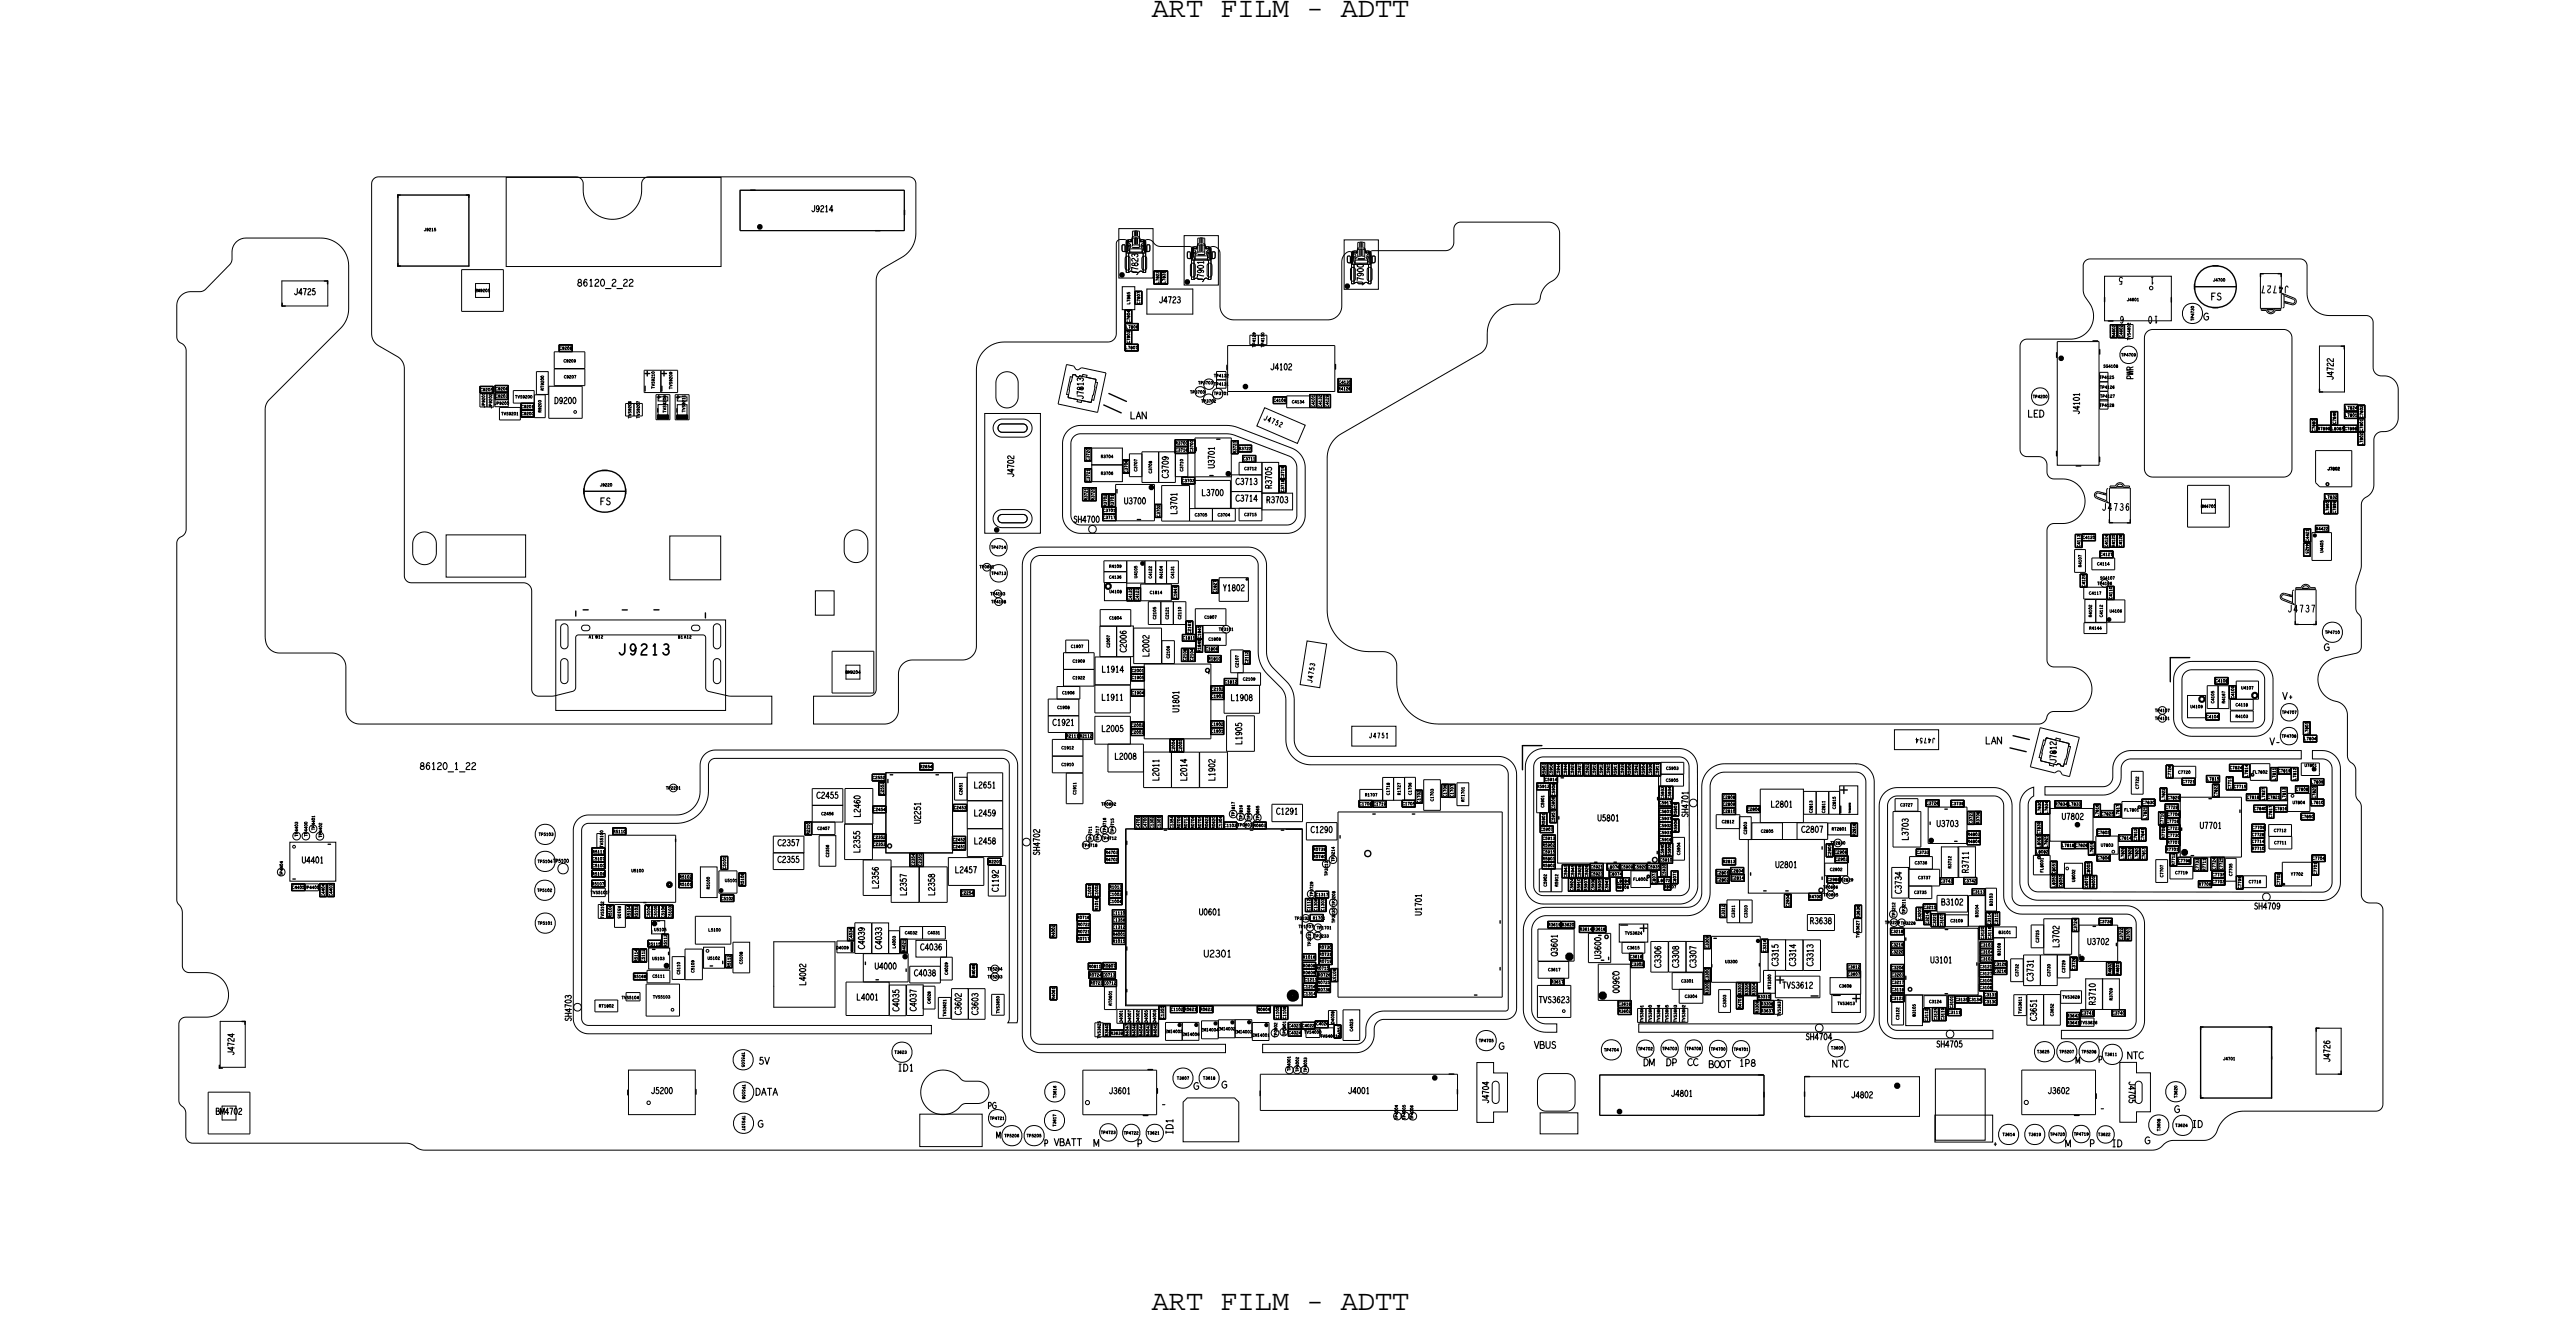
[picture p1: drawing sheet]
<svg xmlns="http://www.w3.org/2000/svg" width="185mm" height="95mm" viewBox="0 0 185 95" stroke-linecap="round" stroke-linejoin="round" font-family="sans-serif">
<defs><g id="words">
<g font-size="2.1">
<text x="82.7" y="1.2">ART FILM - ADTT</text>
<text x="82.7" y="94.1">ART FILM - ADTT</text>
</g>
<g font-size=".5">
<text x="81.8" y="19.8" transform="rotate(-90 81.8 19.8)">J7823</text>
<text x="86.5" y="20.3" transform="rotate(-90 86.5 20.3)">J7901</text>
<text x="154.8" y="19.9" transform="rotate(-180 154.8 19.9)">1</text>
<text x="77.8" y="28.7" transform="rotate(-90 77.8 28.7)">J7813</text>
<text x="88.7" y="34.8">C3713</text>
<text x="91" y="36.1">R3703</text>
<text x="79.1" y="50.3">L1911</text>
<text x="164" y="50.2">V+</text>
<text x="147.7" y="54.8" transform="rotate(-90 147.7 54.8)">J7812</text>
<text x="141.4" y="62.7" transform="rotate(-90 141.4 62.7)">R3711</text>
<text x="111.9" y="68.7" transform="rotate(-90 111.9 68.7)">Q3601</text>
<text x="127.8" y="69.4" transform="rotate(-90 127.8 69.4)">C3315</text>
<text x="129" y="69.4" transform="rotate(-90 129 69.4)">C3314</text>
<text x="130" y="66.3">R3638</text>
<text x="130.3" y="69.4" transform="rotate(-90 130.3 69.4)">C3313</text>
<text x="138.7" y="69.2">U3101</text>
<text x="146.1" y="70.5" transform="rotate(-90 146.1 70.5)">C3731</text>
<text x="64.5" y="76.9">ID1</text>
<text x="150.5" y="72.2" transform="rotate(-90 150.5 72.2)">R3710</text>
<text x="83.4" y="79.5">-</text>
<text x="84.3" y="81.5" transform="rotate(-90 84.3 81.5)">ID1</text>
<text x="143.2" y="82.3">+</text>
<text x="150.8" y="79.8">-</text>
</g>
<g font-size=".4">
<text x="90.8" y="30.1" transform="rotate(23 90.8 30.1)">J 4 7 5 2</text>
<text x="94.3" y="49" transform="rotate(-81 94.3 49)">J 4 7 5 3</text>
</g>
<g font-size=".2">
<text x="81.2" y="23.2" transform="rotate(-90 81.2 23.2)">C7804</text>
<text x="81.9" y="21.8" transform="rotate(-90 81.9 21.8)">C7807</text>
<text x="83.3" y="20.4" transform="rotate(-90 83.3 20.4)">L7823</text>
<text x="34.5" y="28.1">C9205</text>
<text x="35.6" y="28.5">C9203</text>
<text x="35.6" y="28">C9206</text>
<text x="37.5" y="29.3">C9201</text>
<text x="37.5" y="29.8">C9200</text>
<text x="40.2" y="25.1">C9208</text>
<text x="80.9" y="25.1">L7807</text>
<text x="81.2" y="24.6" transform="rotate(-90 81.2 24.6)">C7803</text>
<text x="91.5" y="28.8">C4106</text>
<text x="94.4" y="29.2" transform="rotate(-90 94.4 29.2)">C4101</text>
<text x="94.9" y="29.2" transform="rotate(-90 94.9 29.2)">C4132</text>
<text x="95.4" y="29.2" transform="rotate(-90 95.4 29.2)">C4129</text>
<text x="96.2" y="28">R4126</text>
<text x="152" y="24.2" transform="rotate(-90 152 24.2)">R4602</text>
<text x="152.5" y="24.2" transform="rotate(-90 152.5 24.2)">C4602</text>
<text x="168.5" y="29.9">L7801</text>
<text x="168.5" y="29.4">L7824</text>
<text x="78.1" y="35.9" transform="rotate(-90 78.1 35.9)">R3721</text>
<text x="78.3" y="33.1" transform="rotate(-90 78.3 33.1)">C3720</text>
<text x="78.3" y="34.6" transform="rotate(-90 78.3 34.6)">C3721</text>
<text x="78.6" y="35.9" transform="rotate(-90 78.6 35.9)">R3720</text>
<text x="81" y="33.9" transform="rotate(-90 81 33.9)">C3706</text>
<text x="84.5" y="32.4">C3716</text>
<text x="84.5" y="31.9">R3700</text>
<text x="84.9" y="34.6">C3703</text>
<text x="85.7" y="32.5" transform="rotate(-90 85.7 32.5)">C3700</text>
<text x="88.8" y="32.5" transform="rotate(-90 88.8 32.5)">R3723</text>
<text x="89" y="32.3">R3722</text>
<text x="89.3" y="33.1">C3711</text>
<text x="92.2" y="35.3" transform="rotate(-90 92.2 35.3)">C3718 C3719</text>
<text x="166.3" y="31" transform="rotate(-90 166.3 31)">C7880</text>
<text x="166.5" y="30.9">R7899</text>
<text x="167" y="35.8">L7832</text>
<text x="167.5" y="30.9">L8085 C7898</text>
<text x="169.7" y="31" transform="rotate(-90 169.7 31)">C7801 C7802</text>
<text x="169.7" y="32" transform="rotate(-90 169.7 32)">L7802</text>
<text x="79.3" y="36.8">C3701</text>
<text x="79.3" y="37.3">C3717</text>
<text x="79.5" y="36.4" transform="rotate(-90 79.5 36.4)">R3702</text>
<text x="80" y="36.4" transform="rotate(-90 80 36.4)">R3701</text>
<text x="83.3" y="37.1" transform="rotate(-90 83.3 37.1)">C3702</text>
<text x="84.3" y="41.5" transform="rotate(-90 84.3 41.5)">C4131</text>
<text x="149.4" y="39.3" transform="rotate(-90 149.4 39.3)">C4113</text>
<text x="149.6" y="38.7">C4120</text>
<text x="150.9" y="39.9">C4127</text>
<text x="151.4" y="39.3" transform="rotate(-90 151.4 39.3)">C4124</text>
<text x="151.9" y="39.3" transform="rotate(-90 151.9 39.3)">R4125</text>
<text x="152.4" y="39.3" transform="rotate(-90 152.4 39.3)">C4128</text>
<text x="165.7" y="38.9" transform="rotate(90 165.7 38.9)">R4425</text>
<text x="165.9" y="38.9" transform="rotate(-90 165.9 38.9)">C4421</text>
<text x="166.4" y="38.1">R4422</text>
<text x="167.3" y="36.9" transform="rotate(-90 167.3 36.9)">L7860</text>
<text x="167.8" y="36.9" transform="rotate(-90 167.8 36.9)">C7899</text>
<text x="42.3" y="45.8">A1</text>
<text x="48.7" y="45.8">B1 A12</text>
<text x="81.3" y="43.1" transform="rotate(-90 81.3 43.1)">C4135</text>
<text x="81.8" y="43.1" transform="rotate(-90 81.8 43.1)">C4123</text>
<text x="84.5" y="43" transform="rotate(-90 84.5 43)">C1841</text>
<text x="85" y="45.9">C1811</text>
<text x="85.2" y="47.5" transform="rotate(-90 85.2 47.5)">C2108</text>
<text x="85.6" y="45.5" transform="rotate(-90 85.6 45.5)">C2161</text>
<text x="85.7" y="47.5" transform="rotate(-90 85.7 47.5)">C2104</text>
<text x="86.3" y="46.8" transform="rotate(-90 86.3 46.8)">R1849 C1840</text>
<text x="86.6" y="46.7">C1806</text>
<text x="86.8" y="47.4">R1810</text>
<text x="87.4" y="42.6" transform="rotate(-90 87.4 42.6)">C1827</text>
<text x="89.7" y="47.7" transform="rotate(-90 89.7 47.7)">C2112</text>
<text x="149.8" y="42.1" transform="rotate(-90 149.8 42.1)">C4125</text>
<text x="151.7" y="43" transform="rotate(-90 151.7 43)">C4110</text>
<text x="76.6" y="53">R2111 R2112</text>
<text x="81.3" y="52.2">C2002</text>
<text x="81.3" y="52.7">C2003</text>
<text x="81.3" y="48.3">C2001</text>
<text x="81.3" y="48.8">C1905</text>
<text x="81.3" y="49.9">C1904</text>
<text x="84.4" y="54" transform="rotate(-90 84.4 54)">C2004</text>
<text x="84.9" y="54" transform="rotate(-90 84.9 54)">C2005</text>
<text x="87" y="52.1">C1902</text>
<text x="87" y="52.6">C1901</text>
<text x="87" y="49.6">C2102</text>
<text x="87" y="50.1">C1903</text>
<text x="88" y="49.1">C1812</text>
<text x="158.5" y="51.6">C4104</text>
<text x="159.2" y="49">C4108</text>
<text x="160.5" y="50.1" transform="rotate(-90 160.5 50.1)">C4109</text>
<text x="160.6" y="51.5">R4103</text>
<text x="165.5" y="53.1">L7804</text>
<text x="165.8" y="52.7" transform="rotate(-90 165.8 52.7)">L7803</text>
<text x="44.1" y="59.8">R5110</text>
<text x="58.2" y="59.9" transform="rotate(-90 58.2 59.9)">R2210</text>
<text x="62.7" y="55.9">C2552</text>
<text x="62.7" y="58.2">C2454</text>
<text x="63.5" y="57.1" transform="rotate(-90 63.5 57.1)">C2553</text>
<text x="66.1" y="55.2">R2654</text>
<text x="68.5" y="58.1">C2453</text>
<text x="77.3" y="57" transform="rotate(-90 77.3 57)">C1911</text>
<text x="81.9" y="59.5" transform="rotate(-90 81.9 59.5)">C4701</text>
<text x="82.4" y="59.5" transform="rotate(-90 82.4 59.5)">C4700</text>
<text x="82.9" y="59.5" transform="rotate(-90 82.9 59.5)">C1302</text>
<text x="83.4" y="59.5" transform="rotate(-90 83.4 59.5)">C1301</text>
<text x="84.3" y="59.5" transform="rotate(-90 84.3 59.5)">C1354</text>
<text x="84.8" y="59.5" transform="rotate(-90 84.8 59.5)">R0709</text>
<text x="85.3" y="59.5" transform="rotate(-90 85.3 59.5)">R0713</text>
<text x="85.8" y="59.5" transform="rotate(-90 85.8 59.5)">R0706</text>
<text x="86.3" y="59.5" transform="rotate(-90 86.3 59.5)">R0705</text>
<text x="86.8" y="59.5" transform="rotate(-90 86.8 59.5)">R0622</text>
<text x="87.3" y="59.5" transform="rotate(-90 87.3 59.5)">R0620</text>
<text x="87.8" y="59.5" transform="rotate(-90 87.8 59.5)">C1304</text>
<text x="88" y="59.4">C1103 TP0603</text>
<text x="90.1" y="59.4">R0603</text>
<text x="97.7" y="57.8">C1708</text>
<text x="98.7" y="57.8">C1719</text>
<text x="100.8" y="57.8">C1705</text>
<text x="102" y="57.6" transform="rotate(-90 102 57.6)">C1702</text>
<text x="103.9" y="57.2" transform="rotate(-90 103.9 57.2)">C1709</text>
<text x="104.4" y="57.2" transform="rotate(-90 104.4 57.2)">C1707</text>
<text x="110.4" y="56.6">R5913</text>
<text x="110.7" y="59.7">C5907</text>
<text x="111" y="56.1">C5914</text>
<text x="111" y="59.3" transform="rotate(-90 111 59.3)">R5901</text>
<text x="111" y="55.7" transform="rotate(-90 111 55.7)">R5903</text>
<text x="111.5" y="55.7" transform="rotate(-90 111.5 55.7)">C5916</text>
<text x="111.7" y="59" transform="rotate(-90 111.7 59)">C5957 C5906 C5908</text>
<text x="112.1" y="55.7" transform="rotate(-90 112.1 55.7)">C5944</text>
<text x="112.6" y="55.7" transform="rotate(-90 112.6 55.7)">C5946</text>
<text x="113.1" y="55.7" transform="rotate(-90 113.1 55.7)">C5929</text>
<text x="113.6" y="55.7" transform="rotate(-90 113.6 55.7)">C5927</text>
<text x="114.1" y="55.7" transform="rotate(-90 114.1 55.7)">C5922</text>
<text x="114.6" y="55.7" transform="rotate(-90 114.6 55.7)">C5919</text>
<text x="115.1" y="55.7" transform="rotate(-90 115.1 55.7)">C5912</text>
<text x="115.6" y="55.7" transform="rotate(-90 115.6 55.7)">C5925</text>
<text x="116.1" y="55.7" transform="rotate(-90 116.1 55.7)">R5911</text>
<text x="116.6" y="55.7" transform="rotate(-90 116.6 55.7)">C5939</text>
<text x="117.2" y="55.7" transform="rotate(-90 117.2 55.7)">R5908</text>
<text x="117.7" y="55.7" transform="rotate(-90 117.7 55.7)">C5942</text>
<text x="118.2" y="55.7" transform="rotate(-90 118.2 55.7)">R5904</text>
<text x="118.7" y="55.7" transform="rotate(-90 118.7 55.7)">C5936</text>
<text x="119.2" y="55.7" transform="rotate(-90 119.2 55.7)">C5911</text>
<text x="119.2" y="58.4">C5801</text>
<text x="119.2" y="58.9">C5937</text>
<text x="119.2" y="57.7">C5917</text>
<text x="119.2" y="59.4">C5932</text>
<text x="119.2" y="59.9">C5931</text>
<text x="119.5" y="57.4" transform="rotate(-90 119.5 57.4)">C5933</text>
<text x="120" y="57.4" transform="rotate(-90 120 57.4)">C5934</text>
<text x="120.5" y="58.6" transform="rotate(-90 120.5 58.6)">R5801</text>
<text x="120.5" y="59.7" transform="rotate(-90 120.5 59.7)">R5906</text>
<text x="123.8" y="57.3">C2808</text>
<text x="123.8" y="57.8">C2809</text>
<text x="123.8" y="58.4">C2810</text>
<text x="125.6" y="58.2">C2806</text>
<text x="138.4" y="57.8">C3726</text>
<text x="140.2" y="57.8">C3739</text>
<text x="141.7" y="59.2" transform="rotate(-90 141.7 59.2)">C3723</text>
<text x="142.2" y="59.2" transform="rotate(-90 142.2 59.2)">R3708</text>
<text x="146.6" y="58.4" transform="rotate(-90 146.6 58.4)">L7830</text>
<text x="147.1" y="58.4" transform="rotate(-90 147.1 58.4)">L7834</text>
<text x="147.7" y="57.8">R7834 L7833</text>
<text x="150.7" y="59.9">C7805</text>
<text x="150.8" y="58.7" transform="rotate(-90 150.8 58.7)">L7816</text>
<text x="151" y="58.6">C7825</text>
<text x="152.3" y="58.7" transform="rotate(-90 152.3 58.7)">L7817</text>
<text x="153.9" y="57.7">C7830</text>
<text x="154.2" y="58.8" transform="rotate(-90 154.2 58.8)">L7821</text>
<text x="155.4" y="59.2" transform="rotate(-90 155.4 59.2)">C7710</text>
<text x="155.5" y="57.5" transform="rotate(-90 155.5 57.5)">L7822</text>
<text x="155.6" y="58.1">C7729</text>
<text x="155.7" y="59.1">C7718</text>
<text x="155.7" y="59.6">C7723</text>
<text x="155.7" y="58.6">C7708</text>
<text x="155.7" y="57.4">C7829</text>
<text x="156" y="55.8" transform="rotate(-90 156 55.8)">C7726</text>
<text x="156.8" y="56.2">C7721</text>
<text x="158.6" y="56">L7815</text>
<text x="159.3" y="57.2" transform="rotate(-90 159.3 57.2)">C7823</text>
<text x="160.2" y="55.2">C7824</text>
<text x="160.3" y="56.7" transform="rotate(-90 160.3 56.7)">C7713</text>
<text x="160.5" y="56.6">C7715</text>
<text x="161.4" y="57.3">C7818</text>
<text x="161.5" y="55.8" transform="rotate(-90 161.5 55.8)">L7814</text>
<text x="161.8" y="59.5">C7709</text>
<text x="161.9" y="58.2">C7840</text>
<text x="162.7" y="57.4" transform="rotate(-90 162.7 57.4)">L7827</text>
<text x="162.9" y="57.3">C7821</text>
<text x="163.2" y="58.7" transform="rotate(-90 163.2 58.7)">C7817</text>
<text x="163.4" y="58.2">C7816</text>
<text x="163.5" y="56" transform="rotate(-90 163.5 56)">L7811</text>
<text x="163.7" y="55.5">C7819</text>
<text x="164.2" y="57.4" transform="rotate(-90 164.2 57.4)">L7813</text>
<text x="165" y="56.8">C7808</text>
<text x="165" y="56" transform="rotate(-90 165 56)">L7812</text>
<text x="165.4" y="58.7">C7850</text>
<text x="166" y="56.3">L7809</text>
<text x="166" y="57.7">L7810</text>
<text x="166.3" y="57.3" transform="rotate(-90 166.3 57.3)">C7820</text>
<text x="21" y="63.8">C4405 JP4400</text>
<text x="23.3" y="64.4" transform="rotate(-90 23.3 64.4)">C4404</text>
<text x="23.9" y="64.4" transform="rotate(-90 23.9 64.4)">C4403</text>
<text x="38.6" y="62">TP5104 TP5100</text>
<text x="42.5" y="63.6">R5107</text>
<text x="42.6" y="62.9">R5109</text>
<text x="42.6" y="62.3">C5100</text>
<text x="42.6" y="61.8">C5107</text>
<text x="42.6" y="61.3">R5111</text>
<text x="43.3" y="60.9" transform="rotate(-90 43.3 60.9)">TVS5100</text>
<text x="43.9" y="65.9" transform="rotate(-90 43.9 65.9)">R5106</text>
<text x="45.3" y="65.9" transform="rotate(-90 45.3 65.9)">R5104</text>
<text x="45.8" y="65.9" transform="rotate(-90 45.8 65.9)">R5103</text>
<text x="46.7" y="65.9" transform="rotate(-90 46.7 65.9)">C5104</text>
<text x="47.2" y="65.9" transform="rotate(-90 47.2 65.9)">C5105</text>
<text x="47.7" y="65.9" transform="rotate(-90 47.7 65.9)">C5106</text>
<text x="48.2" y="65.9" transform="rotate(-90 48.2 65.9)">C5103</text>
<text x="48.8" y="63.6">R5101</text>
<text x="48.8" y="63.1">R5102</text>
<text x="51.8" y="64.6">C5102</text>
<text x="52.1" y="62.4" transform="rotate(-90 52.1 62.4)">C5101</text>
<text x="53.4" y="63.6" transform="rotate(-90 53.4 63.6)">R5108</text>
<text x="62.7" y="60.7">C2353</text>
<text x="62.7" y="60.2">C2352</text>
<text x="65.7" y="62.2" transform="rotate(-90 65.7 62.2)">C2354</text>
<text x="66.2" y="62.2" transform="rotate(-90 66.2 62.2)">C2351</text>
<text x="68.5" y="60.4">C2452</text>
<text x="68.5" y="60.9">C2451</text>
<text x="69.1" y="64.2">C2254</text>
<text x="71.1" y="62">R2201</text>
<text x="77.4" y="66">R0718</text>
<text x="78.4" y="64.4" transform="rotate(-90 78.4 64.4)">C1001</text>
<text x="78.9" y="65.4" transform="rotate(-90 78.9 65.4)">R1014 C1002</text>
<text x="79.4" y="61.3">R4703</text>
<text x="79.4" y="61.8">R4702</text>
<text x="79.7" y="64.8">C1004</text>
<text x="79.7" y="64.3">C1003</text>
<text x="79.7" y="63.8">R1013</text>
<text x="80" y="65.7">C1110</text>
<text x="94.1" y="65.4" transform="rotate(-90 94.1 65.4)">C1112</text>
<text x="94.4" y="61.6">R0740</text>
<text x="94.4" y="61.1">R0739</text>
<text x="94.6" y="64.3">C1317</text>
<text x="94.6" y="65.4" transform="rotate(-90 94.6 65.4)">C1306</text>
<text x="95.1" y="65.4" transform="rotate(-90 95.1 65.4)">C1303</text>
<text x="110.8" y="61.8">R5803</text>
<text x="110.8" y="62.3">R5802</text>
<text x="110.8" y="60.8">R5902</text>
<text x="110.8" y="61.3">C5915</text>
<text x="110.8" y="60.3">C5913</text>
<text x="112.6" y="63" transform="rotate(-90 112.6 63)">C5943</text>
<text x="113" y="64" transform="rotate(-90 113 64)">C5924</text>
<text x="113.1" y="63" transform="rotate(-90 113.1 63)">C5945</text>
<text x="113.5" y="64" transform="rotate(-90 113.5 64)">R5910</text>
<text x="113.6" y="63" transform="rotate(-90 113.6 63)">C5928</text>
<text x="114" y="64" transform="rotate(-90 114 64)">R5907</text>
<text x="114.1" y="63" transform="rotate(-90 114.1 63)">C5926</text>
<text x="114.3" y="62.9">C5923</text>
<text x="114.3" y="62.4">C5921</text>
<text x="114.5" y="64" transform="rotate(-90 114.5 64)">C5938</text>
<text x="115" y="64" transform="rotate(-90 115 64)">R5905</text>
<text x="115.5" y="62.4">L8076 C5909 C5920 C5935</text>
<text x="115.5" y="64" transform="rotate(-90 115.5 64)">C5941</text>
<text x="115.7" y="62.9">C8074</text>
<text x="116.2" y="63.8">R8006</text>
<text x="116.2" y="63.4">L8084</text>
<text x="118.9" y="63.4" transform="rotate(-90 118.9 63.4)">C8073</text>
<text x="119.1" y="63.3">L8072</text>
<text x="119.2" y="60.4">C5918</text>
<text x="119.3" y="61.9">C5910</text>
<text x="119.5" y="61.5" transform="rotate(-90 119.5 61.5)">C5940</text>
<text x="119.6" y="63.8">R8007</text>
<text x="119.7" y="62.9" transform="rotate(-90 119.7 62.9)">C5930</text>
<text x="120" y="61.5" transform="rotate(-90 120 61.5)">R5909</text>
<text x="120.4" y="63.4" transform="rotate(-90 120.4 63.4)">C8071</text>
<text x="123.3" y="62.8">C2801</text>
<text x="123.3" y="63.3">C2802</text>
<text x="123.8" y="62">R2813</text>
<text x="123.9" y="65.9" transform="rotate(-90 123.9 65.9)">C3312</text>
<text x="124.4" y="62.6">C2804</text>
<text x="124.4" y="63.1">C2814</text>
<text x="124.6" y="65.9" transform="rotate(-90 124.6 65.9)">C3311</text>
<text x="125.5" y="65.9" transform="rotate(-90 125.5 65.9)">C3310</text>
<text x="128.5" y="65.1" transform="rotate(-90 128.5 65.1)">C2904</text>
<text x="130" y="64.5">R4700</text>
<text x="131.3" y="63.3">C2988TP2829</text>
<text x="131.5" y="60.6">TP2830</text>
<text x="131.5" y="61.5" transform="rotate(-90 131.5 61.5)">C2905</text>
<text x="131.8" y="61.3">C2906</text>
<text x="131.9" y="61.8">C2903</text>
<text x="133.3" y="60" transform="rotate(-90 133.3 60)">R2818</text>
<text x="133.6" y="65.9" transform="rotate(-90 133.6 65.9)">R3636</text>
<text x="137.7" y="61.3">C3733</text>
<text x="138.2" y="65.3">C3215</text>
<text x="139.4" y="63.4">C3743</text>
<text x="140.2" y="62.3" transform="rotate(-90 140.2 62.3)">R3712</text>
<text x="141.1" y="63.4">C3742</text>
<text x="141.4" y="60">R4803</text>
<text x="141.4" y="60.5">R4804</text>
<text x="141.7" y="64.2">C3113</text>
<text x="143.1" y="65" transform="rotate(-90 143.1 65)">B3103</text>
<text x="146.3" y="61.3">L8082</text>
<text x="146.6" y="60.9" transform="rotate(-90 146.6 60.9)">L8083 C7839</text>
<text x="147.1" y="60.9" transform="rotate(-90 147.1 60.9)">L7825</text>
<text x="147.7" y="63.7" transform="rotate(-90 147.7 63.7)">L8050 C8051</text>
<text x="148.1" y="60.8">L7818 C7826</text>
<text x="148.2" y="63.7" transform="rotate(-90 148.2 63.7)">C8050</text>
<text x="150" y="63.8" transform="rotate(-90 150 63.8)">C8070</text>
<text x="150.1" y="62.8" transform="rotate(-90 150.1 62.8)">C8005</text>
<text x="150.4" y="61.4" transform="rotate(-90 150.4 61.4)">L7819</text>
<text x="150.5" y="63.8" transform="rotate(-90 150.5 63.8)">R8005</text>
<text x="150.7" y="61.7">C7806</text>
<text x="152.3" y="60.3">C7814</text>
<text x="152.6" y="61.7" transform="rotate(-90 152.6 61.7)">L7828</text>
<text x="153.1" y="61.7" transform="rotate(-90 153.1 61.7)">C7828</text>
<text x="153.5" y="60.4" transform="rotate(-90 153.5 60.4)">C7812</text>
<text x="153.6" y="61.7" transform="rotate(-90 153.6 61.7)">L7820</text>
<text x="154" y="60.4" transform="rotate(-90 154 60.4)">C7841</text>
<text x="154.1" y="61.7" transform="rotate(-90 154.1 61.7)">C7813</text>
<text x="155.5" y="60.2" transform="rotate(-90 155.5 60.2)">R7709</text>
<text x="155.6" y="61.1">R7701</text>
<text x="155.7" y="60.6">R7707</text>
<text x="155.7" y="60.1">C7730</text>
<text x="156.2" y="62.2" transform="rotate(-90 156.2 62.2)">R7712</text>
<text x="156.5" y="61.9">C7798</text>
<text x="158" y="62.5" transform="rotate(-90 158 62.5)">C7733</text>
<text x="158" y="63.6">R7706</text>
<text x="158.5" y="62.5" transform="rotate(-90 158.5 62.5)">R7711</text>
<text x="158.9" y="62.9">C7735</text>
<text x="159" y="63.4">C7703</text>
<text x="159.2" y="62.5" transform="rotate(-90 159.2 62.5)">C7724</text>
<text x="159.7" y="62.5" transform="rotate(-90 159.7 62.5)">C7725</text>
<text x="161" y="63.8" transform="rotate(-90 161 63.8)">C7799</text>
<text x="161.8" y="60.5">C7714</text>
<text x="161.8" y="60">C7728</text>
<text x="161.8" y="61">R7710</text>
<text x="163.8" y="63.6" transform="rotate(-90 163.8 63.6)">C7702</text>
<text x="166.1" y="61.7">C7704</text>
<text x="166.4" y="62.8" transform="rotate(-90 166.4 62.8)">C7701</text>
<text x="45.5" y="70.2">R5166</text>
<text x="45.8" y="69.1" transform="rotate(-90 45.8 69.1)">R5114</text>
<text x="46.3" y="69.1" transform="rotate(-90 46.3 69.1)">C5112</text>
<text x="46.6" y="67.9">R5115</text>
<text x="46.9" y="70.2">C5111</text>
<text x="47.9" y="68" transform="rotate(-90 47.9 68)">R5113</text>
<text x="52.5" y="69.5" transform="rotate(-90 52.5 69.5)">R5112</text>
<text x="61.2" y="67.5" transform="rotate(-90 61.2 67.5)">C4034</text>
<text x="65" y="68.4" transform="rotate(-90 65 68.4)">R4021</text>
<text x="70" y="70.1" transform="rotate(-90 70 70.1)">R4049</text>
<text x="75.8" y="67.3" transform="rotate(-90 75.8 67.3)">R4002</text>
<text x="75.8" y="71.8" transform="rotate(-90 75.8 71.8)">R4061</text>
<text x="77.4" y="67.5">R0717</text>
<text x="77.4" y="67">R0721</text>
<text x="77.4" y="66.5">R0722</text>
<text x="78.2" y="69.5">R0811</text>
<text x="78.3" y="70.1">R0724 C0713</text>
<text x="78.3" y="70.7">R0723 C0712</text>
<text x="79.3" y="69.5">R0807</text>
<text x="80" y="67.7">R1015</text>
<text x="80" y="67.2">R4001</text>
<text x="80" y="66.2">C1356</text>
<text x="80" y="66.7">C1312</text>
<text x="93.6" y="68.8">R1016</text>
<text x="93.6" y="69.4">R0608</text>
<text x="93.6" y="69.9">R0609</text>
<text x="93.6" y="71">C1216</text>
<text x="93.7" y="71.5">C1314</text>
<text x="93.7" y="70.5">C1213</text>
<text x="94.3" y="66">R1701</text>
<text x="94.6" y="69.6">R0715</text>
<text x="94.7" y="70.6">R0725</text>
<text x="94.7" y="71.2">R0738</text>
<text x="94.7" y="70.1">R0726</text>
<text x="94.8" y="68.1">R0730</text>
<text x="94.8" y="68.6">R0731</text>
<text x="94.8" y="69.1">R0719</text>
<text x="95.8" y="69.6" transform="rotate(90 95.8 69.6)">R0737</text>
<text x="111.2" y="66.5">R3619 R3620</text>
<text x="111.5" y="70.6">R3617</text>
<text x="113.5" y="66.8">R3614 R3618</text>
<text x="117.1" y="68.8">C3616</text>
<text x="117.2" y="69.3">C3302</text>
<text x="120.8" y="70.5">C3301</text>
<text x="122.7" y="71.4" transform="rotate(-90 122.7 71.4)">R3300 C3300</text>
<text x="122.7" y="68.1" transform="rotate(-90 122.7 68.1)">C3309</text>
<text x="125.6" y="71.5" transform="rotate(-90 125.6 71.5)">R3305</text>
<text x="126.1" y="71.5" transform="rotate(-90 126.1 71.5)">R3304</text>
<text x="126.3" y="71.7">R3310</text>
<text x="126.9" y="68.4" transform="rotate(-90 126.9 68.4)">C3316</text>
<text x="132.8" y="69.5">C3612</text>
<text x="132.8" y="70.1">C3607</text>
<text x="135.4" y="66.3">TP3229 TP3228</text>
<text x="135.9" y="67">C3218</text>
<text x="135.9" y="68.5">C3220</text>
<text x="135.9" y="68">C3219</text>
<text x="135.9" y="69.6">C3206</text>
<text x="135.9" y="71.8">C3123</text>
<text x="135.9" y="70.1">C3203</text>
<text x="135.9" y="70.6">C3217</text>
<text x="135.9" y="71.2">C3118</text>
<text x="138" y="66.1" transform="rotate(-90 138 66.1)">C3201</text>
<text x="138.6" y="66.4" transform="rotate(-90 138.6 66.4)">C3214</text>
<text x="139.1" y="66.5" transform="rotate(-90 139.1 66.5)">C3221</text>
<text x="139.6" y="66.5" transform="rotate(-90 139.6 66.5)">C3107</text>
<text x="140.5" y="71.9">C3135 C3134</text>
<text x="142.2" y="71">C3106</text>
<text x="142.2" y="69.5">C3121</text>
<text x="142.2" y="70">C3127</text>
<text x="142.2" y="70.5">C3105</text>
<text x="142.3" y="69">C3102</text>
<text x="142.3" y="68">C3103</text>
<text x="142.3" y="68.5">C3104</text>
<text x="142.5" y="67.4" transform="rotate(-90 142.5 67.4)">C3120</text>
<text x="142.6" y="71.5">C3131</text>
<text x="143" y="66.4" transform="rotate(-90 143 66.4)">C3114</text>
<text x="143" y="67.4" transform="rotate(-90 143 67.4)">C3116</text>
<text x="143.3" y="69.8">C3216</text>
<text x="143.3" y="69.3">C3129</text>
<text x="143.5" y="66.4" transform="rotate(-90 143.5 66.4)">C3115</text>
<text x="143.6" y="67.1">B3101</text>
<text x="149.1" y="69.6" transform="rotate(-90 149.1 69.6)">C3728</text>
<text x="149.2" y="66.9" transform="rotate(-90 149.2 66.9)">C3724</text>
<text x="150.8" y="66.3">C3738</text>
<text x="151.7" y="70" transform="rotate(-90 151.7 70)">R4802</text>
<text x="152.2" y="70" transform="rotate(-90 152.2 70)">R4801</text>
<text x="152.5" y="67.5" transform="rotate(-90 152.5 67.5)">C3722</text>
<text x="153" y="67.5" transform="rotate(-90 153 67.5)">R3707</text>
<text x="79.6" y="74.4" transform="rotate(-90 79.6 74.4)">R3640</text>
<text x="79.8" y="74.3">R3639</text>
<text x="81.1" y="74.4" transform="rotate(-90 81.1 74.4)">R4047</text>
<text x="81.6" y="74.4" transform="rotate(-90 81.6 74.4)">R4046</text>
<text x="82.1" y="74.4" transform="rotate(-90 82.1 74.4)">R4044</text>
<text x="82.6" y="74.4" transform="rotate(-90 82.6 74.4)">R4043</text>
<text x="83.1" y="74.4" transform="rotate(-90 83.1 74.4)">R4045 D4003</text>
<text x="83.6" y="73.1" transform="rotate(-90 83.6 73.1)">C1355</text>
<text x="84.1" y="72.6">C1102 R0621</text>
<text x="86.2" y="72.6">R0623</text>
<text x="90.4" y="72.6">R0604</text>
<text x="91.9" y="73.2" transform="rotate(-90 91.9 73.2)">C1105</text>
<text x="92.4" y="73.2" transform="rotate(-90 92.4 73.2)">C1109</text>
<text x="92.6" y="73.8">C4023 C4022</text>
<text x="92.6" y="74.3">C4024</text>
<text x="94.6" y="73.6">C4026</text>
<text x="94.9" y="74.5">TVS4001</text>
<text x="96.3" y="74.5" transform="rotate(-90 96.3 74.5)">R4053</text>
<text x="116.3" y="72.2">C3618</text>
<text x="116.3" y="72.7">R3602</text>
<text x="124" y="72.3" transform="rotate(-90 124 72.3)">C3303</text>
<text x="125.1" y="72.4" transform="rotate(-90 125.1 72.4)">R4701 R3303</text>
<text x="126.3" y="72.8" transform="rotate(-90 126.3 72.8)">R3309</text>
<text x="126.5" y="72.2">R3308</text>
<text x="126.5" y="72.7">R3637</text>
<text x="138.5" y="73.3" transform="rotate(-90 138.5 73.3)">C3112</text>
<text x="139.2" y="73.3" transform="rotate(-90 139.2 73.3)">C3125</text>
<text x="139.7" y="73.3" transform="rotate(-90 139.7 73.3)">C3119</text>
<text x="140" y="72.8">C3111</text>
<text x="140.3" y="72.4" transform="rotate(-90 140.3 72.4)">C3101</text>
<text x="142.6" y="72">C3130</text>
<text x="148.5" y="73.1">R3642</text>
<text x="148.5" y="73.6">R3641 TVS3626</text>
<text x="149.5" y="72.8">C3741</text>
<text x="151.2" y="75.8">T3611</text>
<text x="151.8" y="72.8">C3740</text>
</g>
</g></defs>
<!-- layer: Board Outline -->
<g fill="none" stroke="#000" stroke-width=".07">
<path d="M36.4 12.7h15.4v6.4h-15.4zM80.9 18.4h.2l.1 .1v.8l-.2 .1-.2-.2zM82.1 18.4h.2l.1 .1v.8l-.2 .1-.2-.2zM85.6 18.9h.2l.1 .1v.8l-.2 .1-.2-.2zM86.8 18.9h.2l.1 .1v.8l-.2 .1-.2-.1zM97.1 19.2h.1l.2 .1v.8l-.2 .1-.2-.2zM98.3 19.2h.2l.1 .1v.8l-.2 .1-.2-.2zM13 21.2l.4-.2 1-.1 .3-.1 1.9-1.9 .1-.2v-.7a1 1 0 0 1 1-.9h5.5a2 2 0 0 1 1.8 2v3.2l-.2 .9-.3 .4-5.2 5.1-.2 .5v16.5a1.06 1.06 0 0 0 1 1.2h3.8a1 1 0 0 1 .9 1l.1 3.2a1 1 0 0 0 .9 .9h29.6v-2h-3l-1.5-.3-.1-.2-.1-3.7-.2-.2h-9l-.1 .2-.1 3.7-.1 .1-1.4 .4h-1.3l-.2-.2-.1-.3v-7l-.2-.5-.4-.1-8.1-.1-.3-.1-.2-.3v-14.9a1 1 0 0 0-.5-.9l-1.4-.8a1 1 0 0 1-.4-.8v-10.8l.2-.4 .3-.1h14.2l.3 .1 .2 .2v.8a2.1 2.1 0 0 0 2.2 1.9 2.1 2.1 0 0 0 2-2l.1-.7 .1-.2 .3-.1h18.8l.3 .2 .1 .3v3.7a2 2 0 0 1-1 1.6l-1.4 .8a1 1 0 0 0-.5 .8v29.5l-.1 .3-.3 .1h-4.1v2h5.2a1 1 0 0 0 .9-1l.1-2.7a1 1 0 0 1 .9-.9h3.7a1 1 0 0 0 .9-1l.1-20a2 2 0 0 1 1.9-1.8h7.5l.4-.2 .2-.4v-6.5l.1-.2 .2-.1h.3l.2 .1 .1 .7 .1 .1h.9l.1-.7 .2-.2 .3 .1 .3 .3 .3 .1h2.2l.2 .2 .1 .6 .1 .1h.8l.1-.2 .1-.6 .2-.1 .3 .1 .2 .4v3.8a1 1 0 0 0 1 1h6.9a1 1 0 0 0 .9-1v-3.3a.56 .56 0 0 1 .7-.6l.1 .2 .1 .6h.9l.1-.1 .1-.6 .2-.2h5.4l.3-.2 .1-.2 .1-1.3 .1-.2 .3-.1h6.4a.8 .8 0 0 1 .7 .8v2.6a1.26 1.26 0 0 1-.8 1 2.74 2.74 0 0 0-.6 1.3l-.4 .1h-1.4a2.1 2.1 0 0 0-2 2.1v.7a1 1 0 0 1-.5 .8l-10.1 5.8a2 2 0 0 0-.9 1.7l.1 11.1a3 3 0 0 0 2.9 2.8h1.1a1 1 0 0 1 .9 1l.1 1.4a3 3 0 0 0 2.9 2.8h43.2l.4-.2 .2-.5 .3-.2h1.3a1.6 1.6 0 0 0 1.6-1.6 1.6 1.6 0 0 0-1.6-1.6h-1.3l-.2-.2-.1-.3v-9.4l.1-.2 .2-.2h.9a1.6 1.6 0 0 0 1.5-1.7 1.6 1.6 0 0 0-1.6-1.5h-.7l-.3-.2-.1-.2-.1-.8-.2-.3-.3-.1h-1l-.2-.2-.2-.2v-7.6l.2-.3 .3-.1h3.3a1.65 1.65 0 0 0 1.2-2.6l-.4-.8v-1.9l.1-.4 .4-.1h15.1l.3 .1 .1 .3v2.1a1.6 1.6 0 0 0 1.6 1.6h2.7l.4 .1 .1 .4v3.3l.3 .4 .6 .1a1 1 0 0 1 .9 1v2.1a1.08 1.08 0 0 1-1.3 .9l-.3 .2-.1 .3-.1 3.3a1.35 1.35 0 0 1-.7 1.1l-.2 .3v4.5l-.3 1.5v1.6l.3 .7v2l-.1 .2-.2 .2-1.6 .4a1.63 1.63 0 0 0-1.2 1.7 1.63 1.63 0 0 0 1.6 1.4 1 1 0 0 1 .5 1l.1 2.9 .1 .3 .3 .3 .1 .2 .1 2 .3 .8 .1 6.5 .1 .2 .2 .2 1 .1 .2 .4v14.1l-.2 .3-.3 .1h-9.5a2.17 2.17 0 0 0-2 1.7l-.3 .2-.4 .2h-2.3a1.55 1.55 0 0 0-1.1 .6l-.5 .1h-124.1l-.4-.1-.6-.3-.3-.1h-15.4l-.3-.1-.1-.3-.1-1.9-.4-.7v-5.6l.1-.3 .2-.1 1.7-.1a1.6 1.6 0 0 0 1.5-1.6 1.6 1.6 0 0 0-1.6-1.6h-1.3l-.4-.3v-4l-.4-.9v-25.6l.1-.3 .5-.4 .1-.3v-12.8l-.2-.4-.4-.3-.1-.3v-2.4zM29.9 38.4a.85 .85 0 0 1 .9-.1 .85 .85 0 0 1 .5 .8v.6a.85 .85 0 0 1-.8 .9 .85 .85 0 0 1-.9-.9l.1-.8zM32 38.4h5.8v3h-5.8zM48.1 38.5h3.7v3.1h-3.7zM60.9 38.3a.85 .85 0 0 1 .9-.2 .85 .85 0 0 1 .5 .8v.7a.85 .85 0 0 1-.8 .8 .85 .85 0 0 1-.9-.8l.1-.9z"/>
<path d="M71.8 30.5l.2-.1h1.5l.2 .2 .1 .2-.1 .2h-.2h-1.5l-.3-.2zM71.8 37l.2-.1h1.5l.2 .2 .1 .2-.1 .2h-.2h-1.5l-.3-.2zM71.8 26.9a.8 .8 0 0 1 .9-.1 .8 .8 0 0 1 .4 .7v1a.8 .8 0 0 1-.8 .8 .8 .8 0 0 1-.8-.8l.1-1.1zM73.8 39.7l.4-.3 .5-.1h15a1.3 1.3 0 0 1 1.3 1.3v6.4l.3 .7 1.2 1.3 .4 .7 .1 .6v2.9a1.2 1.2 0 0 0 1.2 1.1h13.6a1.3 1.3 0 0 1 1.2 1.3v16.9a.8 .8 0 0 1-.8 .7h-8.8l-.4 .1-.2 .3-.1 .8a1.3 1.3 0 0 1-1.3 1.2h-6.7v-.6h6.8l.4-.1 .2-.3v-.8a1.3 1.3 0 0 1 1.3-1.2h8.8l.1-.1v-17.1l-.2-.3-.4-.2h-13.7a1.8 1.8 0 0 1-1.6-1.8v-2.8l-.1-.4-.2-.5-1.2-1.2-.5-1v-6.6l-.1-.3-.2-.3-.4-.1h-15l-.3 .1-.2 .2-.2 .4 .1 34 .2 .3 .4 .1h13.3v.6h-13.4a1.3 1.3 0 0 1-1.2-1.3v-33.7l.2-.5zM76.7 30.9l.4-.2 .5-.1h10.7l.6 .1 3.9 1.5a1.5 1.5 0 0 1 1 1.4v3.4a1.3 1.3 0 0 1-1.3 1.3h-14.9a1.3 1.3 0 0 1-1.3-1.3v-5.2l.2-.5zM77.1 31.3l.5-.1h10.6l.5 .1 3.9 1.4a.9 .9 0 0 1 .6 .9v3.4l-.1 .4a.7 .7 0 0 1-.6 .3h-15.1l-.3-.3-.2-.4v-5.2zM154.2 23.8l.5-.1h9.4l.4 .1 .2 .5v9.4l-.2 .4-.4 .2h-9.4l-.5-.2-.1-.4v-9.4zM40.4 44.9l.2-.1 .2 .2v1.4l-.2 .2-.2-.1-.1-.1v-1.4zM40.4 47.4l.2-.1 .2 .2v1.4l-.2 .2-.2-.1-.1-.1v-1.4zM41.5 58.9l.3-.3 .4-.1h6.4a1.7 1.7 0 0 0 1.7-1.7v-1.8a1.1 1.1 0 0 1 1.1-1.1h20.6a1.1 1.1 0 0 1 1.1 1.1v18.4h-.7l.1-.3v-18.1l-.2-.4-.3-.1h-20.7l-.2 .1-.2 .3v1.9a2.3 2.3 0 0 1-2.3 2.3h-6.3l-.3 .1-.2 .2v13.7l.2 .4 .3 .1h24.6v.6h-24.6a1.1 1.1 0 0 1-1.1-1.1v-13.5l.1-.4zM41.8 45l.5-.1 .1 .1v.2l-.2 .1h-.3l-.1-.2zM49.7 45l.5-.1 .1 .1v.2l-.2 .1h-.3l-.1-.2z"/>
<path d="M51.3 47.4l.3-.1 .2 .2v1.4l-.2 .2-.2-.1-.1-.1v-1.4zM51.3 44.9l.3-.1 .2 .2v1.4l-.2 .2-.2-.1-.1-.1v-1.4zM58.6 42.4h1.3v1.8h-1.3zM110 54.1l.3-.2 .5-.1h9.9a1.3 1.3 0 0 1 1.3 1.3v8.5a1.3 1.3 0 0 1-1.3 1.3h-9.8a1.3 1.3 0 0 1-1.3-1.3v-8.5l.1-.6zM110.4 54.6l.5-.2h9.8l.4 .1 .2 .3 .1 .3v8.5l-.2 .5-.2 .2h-.3h-9.8l-.5-.2-.1-.2-.1-.3v-8.5zM135.4 57l.4-.3 .4-.1h7.1a1.3 1.3 0 0 1 1.3 1.3v6.4l.2 .6 .5 .1h7.5a1.3 1.3 0 0 1 1.3 1.3v7a1.3 1.3 0 0 1-1.3 1.3h-4.7v-.6h4.7l.4-.1 .2-.2 .1-.4v-7l-.2-.4-.2-.2-.3-.1h-7.5a1.3 1.3 0 0 1-1.3-1.3v-6.4l-.1-.4-.2-.2-.4-.1h-7h-.3l-.2 .2-.2 .5 .1 15.7 .2 .3 .4 .1h6.9v.6h-6.9a1.3 1.3 0 0 1-1.3-1.3v-15.4l.1-.6zM145.5 56.9l.6-.4v.7l-.3 .2-.1 .4v5.5l.2 .5 .3 .2 20.7 .1 .5-.3 .1-.4v-8.3l-.1-.3-.3-.2-1-.1v-.6h.7a1.3 1.3 0 0 1 1.3 1.3v8.2a1.3 1.3 0 0 1-1.3 1.3l-20.4-.1a1.3 1.3 0 0 1-1.3-1.3v-5.6l.1-.4zM146.9 56.5h4.4l.3-.2 .1-.3 .1-.8a1.3 1.3 0 0 1 1.3-1.3h12.2v.6h-12.3l-.3 .1-.2 .3-.1 .9a1.3 1.3 0 0 1-1.3 1.3h-4.2zM156.5 47.9l.4-.3 .5-.1h4.6a1.3 1.3 0 0 1 1.3 1.3v2.8a1.3 1.3 0 0 1-1.3 1.3h-4.5a1.3 1.3 0 0 1-1.3-1.3v-2.9l.1-.5zM157 48.3l.5-.2h4.5l.4 .1 .2 .2 .1 .4v2.8l-.1 .4-.2 .2-.4 .1h-4.5l-.4-.1-.3-.3v-.3v-2.9zM66.6 77.3a1.69 1.69 0 0 1 2.6 .3h1a.8 .8 0 0 1 .8 .8 .8 .8 0 0 1-.8 .8h-.8l-.3 .1a1.62 1.62 0 0 1-2.3 .4 1.62 1.62 0 0 1-.2-2.4zM85.3 78.8h3.4l.3 .3v2.9h-4v-2.9z"/>
<path d="M107.3 77.7h.2l.2 .2v1.1l-.2 .2h-.2l-.1-.2v-1.1zM109.9 65.7l.5-.4 .6-.1h10.2a1.05 1.05 0 0 0 1.1-1.1v-7.6a1.65 1.65 0 0 1 1.6-1.7h9.5a1.3 1.3 0 0 1 1.3 1.3v16.7a1.3 1.3 0 0 1-1.3 1.3h-15.7v-.6h15.7l.4-.1 .2-.4 .1-16.9-.1-.3-.3-.2-.3-.1-9.5-.1a1.05 1.05 0 0 0-1 1.1v7.6a1.65 1.65 0 0 1-1.7 1.7h-10.1a1.05 1.05 0 0 0-1.1 1v5.7a1.05 1.05 0 0 0 1.1 1h.7v.6h-.7a1.65 1.65 0 0 1-1.7-1.6v-5.8l.2-.5zM110.6 77.3l.5-.2h1.5l.4 .2 .2 .4v1.6l-.2 .3-.4 .2h-1.6l-.4-.2-.1-.4v-1.6zM110.7 79.9h2.7v1.5h-2.7zM139 76.8h3.6v5.1h-3.6zM153.5 77.7h.2l.2 .2v1.1l-.2 .2h-.2l-.1-.2v-1.1zM66.1 80h4.5v2.3h-4.5zM139 80.1h4.2v1.9h-4.2z"/>
</g>
<g fill="none" stroke="#000" stroke-width=".1">
<path d="M28.6 18.9v.2h.2M28.8 14h-.2v.2M33.5 14h.2v.2M53.9 13.7h.4M62.9 16.6h.3M65 15.1v.3M159 19.1h.4M162.6 19.7h-.2v.2M163.7 19.7h.2v.2M20.3 21.8v.2h.2M23.3 20.2h.2v.2M42 35.1v.4"/>
<path d="M43.3 33.8h.3M44.9 35.1v.4M79.3 29.1l1.3 .5M79.7 28.3l1.2 .5M80.2 35.2v.2M80.2 35.2h.1M81.7 37.3h.2M85.9 32.1v.3M86.9 34.2h.3M87.4 31.5h.2M88.1 26.2v.4M96 26.2v.3"/>
<path d="M147.8 32.4v.3M147.8 25.3v.4M149.2 33.5h.3M150.4 24.5h.3M150.8 32.8v.4M150.9 25.1v.3M151.2 21.4v.3M151.5 23.1h.3M151.5 37.3v.2h.3M152.1 35h.4M153.1 37.3v.2h-.3M156 21.4v.3"/>
<path d="M157.7 20.4v.4M159 22.1h.3M163 22.2h.3M166.6 27.9v.2h.3M168.2 24.9h.2v.2M41.4 43.9v.3M41.9 43.8h.4M44.7 43.8h.4M47 43.8h.3M50.7 44v.4M63.8 56v.2M64 55.6h.1"/>
<path d="M67.2 55.6h.2M83.6 59.6h.2M86.8 48.2v.2M89.8 59.6h.2M92.1 59.6h.1M98.6 58.5h.2M101.5 58.5h.1M110.8 53.5h-1.4v1.8M112 58.6v.2M112.2 55.9h.1M119.1 57.3v.1M138.7 59v.2"/>
<path d="M139.7 58.1h.2M144.4 53.7l1.2 .3M144.6 52.8l1.2 .3M156.7 59.5v.1M157.3 47.2h-1.4v1.8M158.7 57.4h.2M160.9 58.2v.1M164.9 44.6v.2h.2M165.5 42.3h.3M166.4 44.6v.2h-.2M15.8 76.5v.2h.2M17.4 73.4h.2v.2"/>
<path d="M21 63.1h.2M23.6 60.6h.1M43.7 63.9v.2M45.1 78.3v.3M46.2 64.8h.2M46.8 66.8v.2M46.9 68.2h.2M47.2 66.1h.2M48 68.4v.2M48.5 60.3v.1M50 78.2v.4M51 69.4h.2"/>
<path d="M51.9 69v.2M62.2 69.1v.2M62.9 70.4h.2M65.1 69.6v.2M81 64v.3M81 60.4v.2M81 68v.2M81 71.1v.1M82.5 76.8h.3M83.2 78.2v.3M90.5 78.3v.4M93.5 66.9v.1"/>
<path d="M96.3 60v.2M104.1 77.1h.3M104.7 78.2v.4M105.9 71.5h.2M107.8 69.5v.2M107.8 66.1v.2M114.6 61.9h.1M114.9 67.2h.1M115 69h.2M115.6 68.7v.2M116 61.9h.1M118.4 61.9h.2"/>
<path d="M119.1 61.1v.2M123 69.3v.1M123.1 67.4h.2M125.8 62.7v.2M126.3 77.2h.4M126.4 69.2v.2M126.7 64h.2M126.7 78.4v.4M128.3 64h.2M129.6 78.4v.3M129.7 77.3h.3M130.9 63v.2"/>
<path d="M130.9 60.8v.2M136.9 70.1v.2M136.9 67.3v.2M139.7 71.4h.2M139.8 66.8h.1M140.4 60.4h.2M142 69.1v.2M149.4 68.5v.3M150.4 66.5h.2M150.6 78.6v.3M152.1 67.7v.2M157.4 61.4h.2"/>
<path d="M158.1 78.7v.1h.2M158.3 73.8h-.2v.1M163 73.8h.2v.1M163.2 75.9v.2M166.6 73.8h-.2v.3M168.2 76.9v.2h-.2M82.1 80.1h.4M126.3 80.1h.4M129.7 80.2h.3M149 80.1h.4"/>
</g>
<!-- layer: Components -->
<g fill="none" stroke="#000" stroke-width=".1">
<path d="M28.6 14h5.1v5.1h-5.1zM42 35.3h3M46.3 26.8h.4M46.3 27.7v.4M46.5 26.7v.3M47.2 28.5h.3M47.3 29.3v.3M47.3 28.4v.2M47.5 26.8h.4M47.6 27.7v.4M47.7 26.7v.3M48.6 28.5h.2"/>
<path d="M48.6 29.3v.3M48.7 28.4v.2M157.7 20.6h3M167.1 34.7h.1l.1 .1-.1 .1zM86.6 48.1l.2-.1 .1 .1v.1l-.1 .1-.2-.1zM89.6 41.6v.1zM132.2 56.7h.5M132.2 57.9v.5M132.5 56.5v.5M63.8 60.7l.1-.1 .1 .1v.1l-.1 .1-.1-.1zM93 71.6l.1-.1 .1 .1v.1l-.1 .1-.1-.1zM98.1 61.1h.2h.1v.3l-.1 .1-.2-.1z"/>
<path d="M115.3 67.2h.1h.1v.1l-.1 .1-.1-.1zM116.4 66.4h.5M117.8 66.7h.5M118.1 66.4v.5M118.7 61.7l.2-.1 .1 .1v.1l-.1 .1-.2-.1zM127.6 70.4h.6M127.9 70.1v.5M130.1 71.5h.5M130.7 63.9l.1-.1 .2 .1v.1l-.2 .1-.1-.1zM131.7 71.5h.5M133.1 71.7h.5M133.4 71.5v.5"/>
<path d="M137.1 71l.1-.1 .1 .1v.1l-.1 .1-.1-.1zM158.1 73.8h5.1v5.1h-5.1zM164.1 63.4v.2z"/>
<circle cx="43.4" cy="35.3" r="1.51"/>
<circle cx="159.2" cy="20.6" r="1.51"/>
</g>
<g fill="none" stroke="#000" stroke-width=".07">
<path d="M33.2 19.4h3v3h-3zM65 13.7h-11.8v2.9M65 13.7v2.9h-11.8M80.4 16.4h2.4v3.6h-2.4zM80.6 17.9l.2 .2M80.8 18.1v-.5h-.1l-.1 .4 .3 .1M80.9 17.7h.1M80.9 17.4v2.2l.4-.1 .1 .1M80.9 17.6h.1M80.9 17.5h.1M80.9 17.4h.1M80.9 18.2h1.4"/>
<path d="M81 17.2v.9h-.1M81 17.4h.1M81 17.2l-.1 .2M81 18.2h.1M81.1 17.4h.1M81.1 17.7h.2v-.1h-.2v.1M81.1 17.2l-.2 .2M81.1 17.3l-.1 .1M81.1 17.2h.2v.2M81.1 17.2v.3M81.1 18.2v1.4M81.2 17.5h.1"/>
<path d="M81.2 17.9h.9M81.3 17.8h-.1l-.1 .4M81.3 17.6h-.1M81.3 17.3v.1M81.3 17.3l-.2 .1M81.3 17.3h.1M81.3 17.1v.2M81.3 17.1h.1M81.4 17l-.1 .1M81.4 17h.1M81.4 17.3h.1M81.4 17.6h.1"/>
<path d="M81.4 17.1h.1M81.4 17.8h.1M81.4 17.8h.5M81.4 17.8h.4M81.5 16.6h-.1v1.1M81.5 16.6v.4M81.5 17.1v.5M81.5 17.6h.1M81.6 17.6h.1M81.6 16.6h.1M81.6 17.1h.1M81.6 16.6v.4"/>
<path d="M81.6 17.1v.5M81.6 17.1h-.1M81.6 16.6h-.1M81.6 17h.1M81.7 17.6h-.1M81.7 17.6h.1M81.7 17.6h.2M81.7 17h.2M81.7 16.6h.2v1.2M81.7 16.6v.4M81.7 17.1v.5M81.7 17.1h.2"/>
<path d="M81.9 17.8h.1M81.9 17.7h.1M81.9 17v.1M81.9 17.3h.1M81.9 17h.1M81.9 17.1h.1M81.9 17.1v.2M81.9 17.3l.3 .1v.1M82 17.8h.1v.4M82 17.6h.1M82 17.5h.1M82.1 17.5h.1"/>
<path d="M82.1 18.2v1.4M82.2 17.4h.1M82.2 17.2l.1 .2M82.2 17.3h.1M82.2 17.2h-.2v.2M82.2 17.2v.2M82.2 17.7h-.2v-.1h.2v.1M82.2 17.2v.9M82.2 18.1h.1M82.2 17.6h.1M82.2 17.5h.1M82.3 17.4v2.2l-.3-.1-.2 .1"/>
<path d="M82.3 18.1l.3-.1v-.4h-.2v.5M82.3 17.7h.1M82.6 17.9l-.1 .2M82.9 19.5h1v.9M82.9 19.5h.1M82.9 19.5v.9M82.9 19.5h.5v.9M82.9 20h.1M82.9 19.9v.1M82.9 19.9h.1M82.9 19.8v.1M82.9 19.8h.1"/>
<path d="M82.9 19.7v.1M82.9 19.7h.1M82.9 19.5v.2M83 19.5h.1M83.1 19.5h.1M83.2 19.5h.1M83.3 19.5h.1M83.4 19.7v-.1v.1M83.4 20v.1M83.4 20h.1M83.4 19.5h.5M83.4 19.5v.9"/>
<path d="M83.4 19.9v.1M83.4 19.8v.1M83.4 19.7v.1M83.4 19.7h.1M83.4 19.5v.1M83.5 19.5h-.1v.9M83.5 19.5h.1M83.6 19.5h.1M83.7 19.5h.1M83.8 19.5h.1M83.9 19.5h.1M83.9 19.5v.9"/>
<path d="M83.9 20h.1M83.9 19.7h.1M83.9 19.6v.1M83.9 19.6h.1M83.9 19.5v.1M83.9 19.7v.1M83.9 19.9v.1M83.9 19.9h.1M83.9 19.8v.1M83.9 19.8h.1M85.1 16.9h2.4v3.6h-2.4zM85.3 18.4l.2 .2"/>
<path d="M85.5 18.1h.1M85.5 18.1h-.2v.4l.3 .1M85.5 18.1v.5M85.6 18.2h.1M85.6 17.9v2.2l.4-.1 .1 .1M85.6 18.1h.1M85.6 18h.1M85.6 17.9h.1M85.6 17.9l.1-.2v.9h-.1M85.6 18.7h1.4M85.7 18.7h.1M85.8 18.2h.2v-.1h-.2v.1"/>
<path d="M85.8 17.7l-.2 .2M85.8 17.8l-.1 .1M85.8 17.7h.2v.2M85.8 17.7v.2M85.8 17.9h.1M85.8 18.7v1.4M85.8 18h.1M85.9 18.4h.9M85.9 18h.1M86 17.9h.1M86 18.3h-.1l-.1 .4M86 18.1h-.1"/>
<path d="M86 17.9h-.2v.1M86 17.8h.1M86 17.6v.2M86 17.6h.2M86 17.5v.1M86.1 17.5h-.1M86.1 17.5h.1M86.1 17.8h.1M86.1 17.5l-.1 .1M86.1 18.3h.1M86.1 18.3h.5M86.1 18.1h.1"/>
<path d="M86.2 17.1v.4M86.2 17.6v.5M86.2 17.1h-.1v1.1M86.2 18.1h.1M86.3 18.1h.1M86.3 17.1v.4M86.3 17.6v.5M86.3 17.6h.1M86.3 17.1h.1M86.3 17.6h-.1M86.3 17.1h-.1M86.3 17.5h.1"/>
<path d="M86.4 18.1h-.1M86.4 18.1h.1M86.4 18.1h.2M86.4 17.5h.2M86.4 17.1h.2v1.2h-.5M86.4 17.1v.4M86.4 17.6v.5M86.4 17.6h.2M86.6 18.3h.1M86.6 18.2h.1M86.6 17.5v.1M86.6 17.8h.1"/>
<path d="M86.6 17.5h.1M86.6 17.6h.1M86.6 17.6v.2M86.6 17.8v.1M86.7 18.3h.1v.4M86.7 18.1h.1M86.7 17.9h.2M86.7 17.8h-.1M86.7 17.9h.1M86.7 18h.1M86.8 18h.1M86.8 18.7v1.4"/>
<path d="M86.8 17.9h.1M86.8 17.7l.2 .2M86.8 17.8h.1M86.8 17.7h-.1v.2M86.8 17.7l.1 .3M86.9 18.2h-.2v-.1h.2v.1M86.9 18.1h.1M86.9 18h.1M86.9 17.9h.1M86.9 18.6h.1M87 17.9l-.1-.2v.9M87 17.9v2.2l-.3-.1-.2 .1"/>
<path d="M87 18.2h.1M87.1 18.1v.5M87.1 18.1h.1M87.1 18.1h.2v.4l-.3 .1M87.3 18.4l-.1 .2M96.6 17.2h2.4v3.6h-2.4zM96.8 18.7l.1 .2M97 18.9v-.5h-.1l-.1 .4 .3 .1M97.1 18.5h.1M97.1 18.2v2.2l.4-.1 .1 .1h.4l.1-.1 .4 .1v-2.2M97.1 18.4h.1M97.1 18.3h.1"/>
<path d="M97.1 18.2h.1M97.1 19h1.4M97.2 18v.9h-.1M97.2 18.2h.1M97.2 18l-.1 .2M97.2 19h.1M97.2 18.5h.2v-.1h-.2v.1M97.3 18l-.2 .2M97.3 18.1l-.1 .1M97.3 18h.1v.2M97.3 18.2h.1M97.3 18l-.1 .3"/>
<path d="M97.3 18.3h.1M97.3 18.7h.9M97.4 18.3h.1M97.4 18.6h-.1v.4v1.4M97.4 18.4h-.1M97.5 18.1v.1M97.5 18.1l-.3 .1M97.5 17.9v.2M97.5 17.9h.1M97.5 17.8v.1M97.5 17.8h.1M97.5 18.1h.1"/>
<path d="M97.5 17.9h.2M97.5 17.8h.2M97.5 18.4h.2M97.5 18.6h.1M97.6 18.6h.4M97.7 17.4h-.2v1.1M97.7 17.4v.4M97.7 17.9v.5M97.7 18.4h.1M97.8 18.4h.1M97.8 17.9h-.1M97.8 17.4h-.1"/>
<path d="M97.8 17.8h.1M97.8 17.4v.4M97.8 17.9v.5M97.8 17.9h.1M97.8 17.4h.1M97.9 18.4h.1M97.9 17.8h.1M97.9 17.4h.1v1.1M97.9 17.9h.1M97.9 17.4v.4M97.9 17.9v.5M98 17.8l.1 .1"/>
<path d="M98 18.1h.1M98 18.5v.1h-.5M98 18.5h.1M98 17.8h.1M98.1 17.8h.1M98.1 17.8v.1M98.1 17.9h.1M98.1 17.9v.2M98.1 18.1v.1M98.1 18.1l.2 .1M98.1 18.6h.1l.1 .4v1.4M98.1 18.4h.1"/>
<path d="M98.2 18.3h.1M98.3 18.3h.1M98.3 18.2h.1M98.3 18l.2 .2M98.3 18.1h.1M98.3 18h-.2v.2M98.3 18v.3M98.3 18.5h-.2v-.1h.2v.1M98.4 18l.1 .2M98.4 18.4h.1M98.4 18.3h.1M98.4 18v.9"/>
<path d="M98.4 18.2h.1M98.4 18.9h.1M98.5 18.9l.3-.1-.1-.4h-.1v.5M98.5 18.5h.1M98.8 18.7l-.2 .2M151.2 19.8h4.8v3.2h-4.8zM162.4 19.6h1.5v2.5h-1.5zM20.3 20.2h3.3v1.8h-3.3zM34.2 20.4h1v1h-1zM34.5 27.7v1.5h1v-.9h-1M34.5 27.7h.9M34.5 28.2h.9"/>
<path d="M34.5 27.7l.9 .1M34.5 28.2h.1M34.5 27.7v.1M34.5 27.8h.1M34.5 27.8v.1M34.5 27.9h.1M34.5 28.1v.1M34.5 27.8v.4M34.6 28.2h.1M34.7 28.2h.1M34.8 28.2h.1M34.8 28.2h.2"/>
<path d="M35 28.2h.1M35 28.3v.9M35.1 28.2h.1M35.1 28.2h.2M35.3 28.2h.1M35.4 27.8v.4M35.4 28.2h.1M35.4 27.8v.1M35.4 27.9h.1M35.4 27.9v.1M35.4 28h.1M35.4 27.7v.1"/>
<path d="M35.4 27.8h.1M35.4 28v.1M35.4 28.1h.1M35.4 28.1v.1M35.4 27.7v.5h-.9M35.6 28.7h.9M35.6 28.2h.9M35.6 28.2h.1M35.6 27.7h.1M35.6 27.7h.9v1.5h-.9zM35.6 28.7h.5M35.6 28.6h.1"/>
<path d="M35.6 28.6v.1M35.6 28.7h.1M35.6 28.2v.5M35.6 28.2v.1M35.6 28.3h.1M35.6 28.3v.1M35.6 27.7h.9M35.6 28.1l.1 .1M35.6 28.1h.9M35.6 27.7v.1M35.6 28.1h.1M35.6 27.7v.4"/>
<path d="M35.7 28.1v.1M35.7 28.1l.1 .1M35.7 27.7h.1M35.7 28.2h.1M35.8 27.7h.1M35.8 28.1v.1M35.8 28.1l.1 .1M35.9 28.1l.1 .1M35.9 27.7h.1M35.9 29.3h1.5v.9h-1.5zM36 28.1v.1M36 28.1l.1 .1"/>
<path d="M36 27.7h.1M36 28.1l.2 .1-.1-.1M36.1 27.7h.1M36.1 28.1l.1 .1M36.1 28.7h.1M36.2 27.7h.1M36.2 28.7h.2M36.2 28.1l.1 .1M36.2 27.7h.2M36.3 28.1l.1 .1M36.4 27.7h.1M36.4 28.1l.1 .1"/>
<path d="M36.4 28.7h.1M36.5 27.7h.1M36.5 28.7h.1M36.5 28.1v.1M36.5 28.5v.2M36.5 28.5h.1M36.5 28.2v.3M36.5 28.2h.1M36.5 27.7v.5l-.9-.1M37.4 29v.5M37.4 29.5h1M37.4 30h1"/>
<path d="M37.4 29h1M37.4 29.4v.1M37.4 29.4h.1M37.4 29.1h.1M37.4 29v.1M37.4 29h.1M37.4 29v1M37.4 29.4h1M37.5 29.9l-.1 .1M37.5 29.5l-.1 .1M37.5 29.5h-.1M37.5 29.5h.9"/>
<path d="M37.5 29.5h.1M37.5 29.9v.1M37.5 29h.1M37.5 29.4h.1M37.5 29.9l.1 .1M37.6 29h.1M37.6 29.9v.1M37.6 29.4l.1 .1M37.6 29.9l.1 .1M37.7 29h.1M37.7 29.4v.1M37.7 29.9v.1"/>
<path d="M37.7 29.4l.1 .1M37.7 29.9l.1 .1M37.8 29h.1M37.8 29.4l.1 .1M37.8 29.9v.1M37.8 29.9l.1 .1M37.9 29h.1M37.9 29.9v.1M37.9 29.4v.1M37.9 29.4l.1 .1M37.9 29.9l.1 .1M38 29.4v.1"/>
<path d="M38 29h.1M38 29.9v.1M38 29.4l.1 .1M38 29.9l.2 .1M38.1 29h.1M38.1 29.4l.1 .1M38.2 29h.1M38.2 29.4v.1M38.2 29.9v.1M38.2 29.4l.1 .1M38.2 29.9l.1 .1M38.3 29.4v.1"/>
<path d="M38.3 29.9v.1M38.3 29.4l.1 .1M38.3 29h.1M38.4 29l-1.5-.1v-.9h1.5v1.9h-.9M38.4 29.4h-.1M38.4 29.3v.1M38.4 29.1v.2M38.4 29v.1M38.4 29h.1M38.4 29.9h-.1M38.4 29.9h.1M38.4 29.8v.1"/>
<path d="M38.4 29.8h.1M38.4 29.7v.1M38.4 29.7h.1M38.4 29.6v.1M38.4 29.6h.1M38.4 29.5v.1M38.4 29.5h.1M38.4 28.4h.8v1.6h-.8zM38.5 26.7h.9v1.6h-.9zM39.4 27.7h2.4v2.3h-2.4zM39.8 25.3h2.2v2.4h-2.2zM39.8 26.5h2.2"/>
<path d="M40.2 25.2h.1M40.2 24.9h.1M40.2 24.8v.1M40.2 24.8h.1M40.2 25.2h.9M40.2 25.2v.1M40.2 25.2l.1 .1M40.3 25.2v.1M40.3 24.8h-.1M40.3 24.8h.1M40.3 25.2l.1 .1M40.4 24.8h.1"/>
<path d="M40.4 25.2v.1M40.4 25.2l.1 .1M40.5 24.8h.1M40.5 25.2l.1 .1M40.6 24.8h.1M40.6 25.2l.1 .1M40.7 25.2v.1M40.7 24.8h.1M40.7 25.2l.1 .1M40.8 24.8h.1M40.8 25.2l.1 .1M40.9 24.8h.1"/>
<path d="M40.9 25.2l.1 .1M41 25.2v.1M41 24.8h.1M41 25.2h.1M41.1 24.8h.1M41.1 24.8v.4M41.1 24.8h-.9v.4M41.1 24.8v.5M41.1 25.2h.1M41.1 25.1v.1M41.1 25.1h.1M41.1 25v.1"/>
<path d="M41.1 25h.1M41.1 24.9v.1M41.1 24.9h.1M41.1 24.8v.1M41.2 29.5h.1l.1 .1-.1 .1zM44.9 29h1.2v.9h-1.2zM45.5 29v.9M46.3 26.6h2.4v1.6h-2.4zM47.1 28.3h1v1.8h-1zM47.3 29.1h.7v.9h-.7zM47.3 28.5h.7v.3h-.7zM47.5 26.6v1.6"/>
<path d="M48.5 28.3h1v1.8h-1zM48.7 29.1h.7v.9h-.7zM48.7 28.5h.7v.3h-.7zM70.7 29.7h4v8.6h-4zM71.5 30.3l.5-.2h1.7l.4 .3v.5l-.2 .3-.3 .2h-1.8l-.3-.2-.1-.3v-.3zM71.5 36.8l.5-.2h1.7l.3 .3 .1 .5-.2 .3-.3 .2h-1.8l-.2-.2-.2-.3v-.3zM71.8 30.5l.2-.1h1.5l.2 .2 .1 .2-.3 .2h-1.5l-.3-.2zM71.8 37l.2-.1h1.5l.2 .2 .1 .2-.3 .2h-1.5l-.3-.2zM76.6 26.2l.5 .1 .2 .2 .2 .1 .2-.2 1.8 .4-.6 2.8-2.9-.6zM76.8 28.6l.6 .1v.1l.3 .1v-.1M77 27.1h-.1l-.3 1.2 .2 .1M77.6 27l-.1 .1-.2-.1v-.1h-.2l-.3 1.1v.6"/>
<path d="M77.6 27h.2v-.1h.3v.2l.6 .1M77.6 27l1.1 .2M77.8 35v1h1M77.8 35h1v1M77.8 35h.1M77.8 35.8v.1M77.8 35.9h.1M77.8 35.9v.1M77.8 35v.1M77.8 35.1h.1M77.8 35.1v.1M77.8 35.2h.1"/>
<path d="M77.8 35.2v.1M77.8 35.3h.1M77.8 35.3v.1M77.8 35.4h.1M77.8 35.4v.1M77.8 35.5h.1M77.8 35.5v.1M77.8 35.6h.1M77.8 35.6v.2M77.8 35h.4v.9M77.8 35v.9M77.8 35.9h.4"/>
<path d="M77.8 35.8h.1M77.8 35.9l.1 .1M77.9 35.9v.1M77.9 35h.1M77.9 32.2h.1M77.9 32.2h.5v.9M77.9 32.2v.9h.5M77.9 34.6h.1M77.9 33.7h.1M77.9 33.7v.9h.5M77.9 33.7h.5v.9M77.9 32.9v.1"/>
<path d="M77.9 32.9h.1M77.9 32.8v.1M77.9 32.8h.1M77.9 32.7v.1M77.9 32.7h.1M77.9 32.6v.1M77.9 32.6h.1M77.9 32.5v.1M77.9 32.5h.1M77.9 33.1h.1M77.9 33v.1M77.9 33h.1"/>
<path d="M77.9 32.4v.1M77.9 32.4h.1M77.9 32.3v.1M77.9 32.3h.1M77.9 32.2v.1M78 33.7l-.1 .3M78 33.7h-.1M78 34l-.1 .6M78 34h-.1M78 34.6h.4M78 33.1h.1M78 35h.1"/>
<path d="M78 34.6h.1M78 33.7h.1M78 32.2h.1M78.1 34.6h.1M78.1 33.7h.1M78.1 32.2h.1M78.1 35h.1M78.2 33.7h.1M78.2 32.2h.1M78.2 35h.1M78.2 36h.1M78.3 33.7h.1"/>
<path d="M78.3 37.8l.2-.1 .2 .1 .1 .2-.1 .2-.2 .1-.2-.1-.1-.2zM78.3 32.2h.1M78.3 35.9v.1M78.3 35.9h-.1M78.3 35.8l-.1 .1M78.3 35.7l-.1 .1h.1M78.3 35.3l-.1 .1M78.3 35.4l-.1 .1M78.3 35.4v.1M78.3 35.5l-.1 .1M78.3 35.6h-.1M78.3 35.6l-.1 .1"/>
<path d="M78.3 35.7l-.1 .1M78.3 35l-.1 .1M78.3 35.1h-.1M78.3 35.1l-.1 .1M78.3 35l-.1 .9M78.3 35h.4v.9M78.3 35v.9h.4M78.3 35.3h-.1M78.3 35.2l-.1 .1M78.3 35h.1M78.3 34.6h.1M78.3 33.1h.1"/>
<path d="M78.3 35.9l.1 .1M78.4 34.6h.1M78.4 33.7h.1M78.4 32.2h.1M78.4 33.1h.1M78.4 35.9v.1M78.4 35h.1M78.4 33.7h-.5M78.4 33.7v.9M78.4 32.5h.1M78.4 32.4v.1M78.4 32.4h.1"/>
<path d="M78.4 32.3v.1M78.4 32.3h.1M78.4 32.2v.1M78.4 32.9h.1M78.4 32.8v.1M78.4 32.8h.1M78.4 32.6v.2M78.4 32.6h.1M78.4 32.5v.1M78.4 32.9v.2M78.4 34h.1M78.4 34v.1"/>
<path d="M78.4 34.1h.1M78.4 34.1v.1M78.4 34.2h.1M78.4 34.2v.1M78.4 34.3h.1M78.4 34.3v.1M78.4 34.4h.1M78.4 34.4v.1M78.4 34.5h.1M78.4 34.5v.1M78.4 33.7v.1M78.4 33.9v.1"/>
<path d="M78.4 33.9h.1M78.4 33.8v.1M78.4 33.8h.1M78.4 32.2h2.2v2.4h-2.2zM78.5 35h.1M78.6 35h.1M78.7 35.9v.1M78.7 35h.1M78.7 27.2v.6l-.3 1.1-1.6-.3M78.7 27.2v.2l.2 .1-.3 1.2h-.2M78.7 35v.1M78.7 35.9l.1 .1"/>
<path d="M78.8 35.5h-.1M78.8 35.3l-.1 .2M78.8 35.3h-.1M78.8 35.8h-.1M78.8 35.6l-.1 .2M78.8 35.5l-.1 .1M78.8 35.6h-.1M78.8 35.1h-.1M78.8 35.1l-.1 .1M78.8 35.2h-.1M78.8 35.2l-.1 .1M78.8 35.8l-.1 .1"/>
<path d="M78.8 35.9h-.1M79.2 35.5h.1M79.2 35.5v.9h1M79.2 35.5h1M79.2 36.4h.1M79.2 36.3v.1M79.2 36.3h.1M79.2 36.2v.1M79.2 36.2h.1M79.2 36.1v.1M79.2 36.1h.1M79.2 36v.1"/>
<path d="M79.2 36h.1M79.2 35.9v.1M79.2 35.9h.1M79.2 35.8v.1M79.2 35.5v.1M79.2 35.6h.1M79.2 35.6v.1M79.2 35.7h.1M79.2 35.7v.1M79.2 35.8h.1M79.2 35.5h.4M79.2 36.9l1 .1"/>
<path d="M79.2 36.4v1M79.2 36.4v.2M79.2 37.4h.1M79.2 37.3v.1M79.2 36.8h.1M79.2 36.9v.2M79.2 36.9h.1M79.2 36.8v.1M79.2 36.9h1M79.3 36.9h.1M79.3 37.4h.1M79.3 36.4h.1"/>
<path d="M79.3 36.9h.1h-.1M79.3 35.5h.1M79.4 35.5h.1M79.4 37.4h.1M79.4 36.9h.1M79.5 35.5h.1M79.5 36.9h.1M79.5 37.4h.1M79.6 36.9h.1M79.6 37.4h.1M79.6 36.4h.1M79.6 35.5h.1"/>
<path d="M79.6 36l.1-.1-.1 .1M79.6 36.3l.1-.1-.1 .1M79.6 35.5v.9M79.7 36.2h-.1M79.7 36.1l-.1 .1 .1-.1M79.7 35.9h-.1M79.7 35.8l-.1 .1 .1-.1M79.7 35.8h-.1M79.7 35.7l-.1 .1M79.7 35.7h-.1M79.7 35.6l-.1 .1M79.7 35.6h-.1"/>
<path d="M79.7 35.5l-.1 .1M79.7 36l-.1 .1M79.7 36.1h-.1M79.7 36.3l-.1 .1M79.7 36.4h-.1M79.7 35.5v.9M79.7 36.9h.1M79.7 35.5h.4M79.7 35.5l-.1 .9M79.7 36.4h.1M79.7 35.5h.1M79.7 37.4h.1"/>
<path d="M79.8 36.9h.1M79.8 36.4h.1M79.8 35.5h.1M79.8 37.4h.1M79.8 35.5h.2M79.9 36.9h.1M79.9 37.4h.1M80 35.5h.1M80 36.9h.1M80 37.4h.1M80.1 36.9h.1M80.1 36.4h.1"/>
<path d="M80.1 35.5h.1M80.1 37.4h.1M80.1 35.5v.9M80.2 35.7l-.1 .1M80.2 35.6l-.1 .1M80.2 35.6h-.1M80.2 36.4h-.1M80.2 36.3l-.1 .1M80.2 36.3h-.1M80.2 36.2l-.1 .1M80.2 36.2h-.1M80.2 35.5l-.1 .1"/>
<path d="M80.2 35.8l-.1 .1M80.2 35.9h-.1M80.2 36.1l-.1 .1M80.2 36.1h-.1M80.2 36l-.1 .1M80.2 36h-.1M80.2 35.9l-.1 .1M80.2 37.4v-2.6h2.7v2.6h-3.7M80.2 36.4v1M80.2 36.6v.1M80.2 36.6h.1M80.2 36.5v.1"/>
<path d="M80.2 36.5h.1M80.2 36.4v.1M80.2 36.4h.1M80.2 37h.1M80.2 36.8l-.1 .1M80.2 36.7v.1M80.2 36.7h.1M80.2 37.3h.1M80.2 37.2v.1M80.2 37.1v.1M80.2 37v.1M80.2 37.3l-1 .1"/>
<path d="M80.6 20.6h.9v1.6h-.9zM80.7 33.6h.1M80.7 33.5v.1M80.7 33.5h.1M80.7 33.4v.1M80.7 33.4h.1M80.7 33.9h.1M80.7 33.8v.1M80.7 33.4h-2.3M80.7 33.6v.1M80.7 33.7h.1M80.7 33.7v.1"/>
<path d="M80.7 33.8h.1M80.7 33.1h.1M80.7 33.1v.1M80.7 33.2h.1M80.7 33.2v.1M80.7 33.3h.1M80.7 33.3v.1M80.7 33.9v.1M80.7 33v1h.4M80.7 33h.4M80.7 34h.1M80.7 33h.1"/>
<path d="M80.8 34h.1M80.8 33h.1M80.8 23.7v.1M80.8 24.7h1M80.8 22.2v.1M80.8 22.2v3M80.8 23.2h1M80.8 22.2h.5M80.8 24.7h.1M80.8 24.6l.1 .1M80.8 24h.1M80.8 23.9v.1"/>
<path d="M80.8 23.9h.1M80.8 23.8v.1M80.8 23.8h.1M80.8 24v.1M80.8 24.6h.1M80.8 24.3v.1M80.8 24.3h.1M80.8 24.2v.1M80.8 24.2h.1M80.8 23.8v.9M80.8 24.4v.1M80.8 24.5h.1"/>
<path d="M80.8 24.5v.1M80.8 23.8h.5v.9M80.8 24.7h.5M80.8 24.1v.1M80.8 24.1h.1M80.8 24.7l.1 .5M80.8 25.2h.1M80.8 25.1v.1M80.8 24.9h.1M80.8 24.7v.1M80.8 24.8h.1M80.8 24.8v.1"/>
<path d="M80.8 23v.1M80.8 23h.1M80.8 22.7v.1M80.8 22.7h.1M80.8 22.6v.1M80.8 22.6h.1M80.8 22.5v.1M80.8 23.1h.1M80.8 22.8h.1M80.8 22.3v.9M80.8 23.2l.1 .1M80.8 22.8v.2"/>
<path d="M80.8 23.1v.1M80.8 22.5h.1M80.8 22.4v.1M80.8 22.4h.1M80.8 22.3v.1M80.8 22.3h.1M80.8 22.2l.4 .1M80.8 23.7h.1M80.8 23.6v.1M80.8 23.6h.1M80.8 23.5v.1M80.8 23.5h.1"/>
<path d="M80.8 23.3v.4M80.8 23.7l.1 .1M80.8 23.4h.1M80.8 23.3v.1M80.8 23.3h.1M80.8 23.2v.1M80.8 23.4v.1M80.8 23.3h1M80.9 33h.1M80.9 25.2h.1M80.9 23.7v.1M80.9 24.7h.1"/>
<path d="M80.9 25.2h.3M80.9 23.2l.1 .1M80.9 23.7l.1 .1M81 33h.1M81 24.7h.1M81 23.2l.1 .1M81 23.7l.1 .1M81.1 34h.1M81.1 24.7h.1M81.1 23.7v.1M81.1 23.2v.1M81.1 33h.1"/>
<path d="M81.1 23.7l.1 .1M81.1 33v.1M81.1 34h-.4M81.1 33v1M81.1 23.2h.1M81.2 33.9l-.1 .1M81.2 33.8l-.1 .1M81.2 33.1h-.1M81.2 33.4h-.1M81.2 33.3l-.1 .1M81.2 33.1l-.1 .1M81.2 33.2h-.1"/>
<path d="M81.2 33.2l-.1 .1M81.2 33.3h-.1M81.2 33.4l-.1 .1M81.2 33.5h-.1M81.2 33.5l-.1 .1M81.2 33.6l-.1 .1M81.2 33.7h-.1M81.2 33.7l-.1 .1M81.2 33.8h-.1M81.2 33h-.5M81.2 25.2h.1M81.2 25.2h.5"/>
<path d="M81.2 24.7h.1M81.2 22.2v.1M81.2 23.7l.1 .1M81.2 22.2l.1 .1M81.2 23.2l.1 .1M81.3 24.7h.1M81.3 23.2l.1 .1M81.3 22.3v.9h-.5M81.3 23.7v1h-.5M81.3 24.2v.1M81.3 24.1v.1M81.3 24.1h.1"/>
<path d="M81.3 23.8v.1M81.3 23.8h.1M81.3 24.6v.1M81.3 24.5v.1M81.3 24.4v.1M81.3 24.4h.1M81.3 24.3v.1M81.3 23.9v.1M81.3 24v.1M81.3 22.5v.1M81.3 22.5h.1M81.3 22.3h.1"/>
<path d="M81.3 23.1h.1M81.3 23v.1M81.3 23h.1M81.3 22.6h.1M81.3 22.3v.2M81.3 22.9h.1M81.3 22.8v.1M81.3 22.8h.1M81.3 22.6v.2M81.3 22.9v.1M81.3 22.2v1M81.3 23.7h.1"/>
<path d="M81.4 24.7h.1M81.4 23.2v.1M81.4 23.7h.1M81.4 23.2l.2 .1M81.5 24.7h.1M81.5 23.7h.1M81.5 20.9h.5v1M81.5 20.9h.1M81.5 20.9v1h.5M81.6 24.7h.1M81.6 23.2v.1M81.6 21.8v.1"/>
<path d="M81.6 21.8h-.1M81.6 21.7l-.1 .1M81.6 21.7h-.1M81.6 21.6l-.1 .1M81.6 21.6h-.1M81.6 21.5l-.1 .1M81.6 21.5h-.1M81.6 21.4l-.1 .1M81.6 21.4h-.1M81.6 21.3l-.1 .1M81.6 21.2l-.1 .1M81.6 21.2h-.1"/>
<path d="M81.6 21.1l-.1 .1M81.6 21.1h-.1M81.6 21l-.1 .1M81.6 20.9l-.1 .1M81.6 20.9v.9h.4M81.6 20.9h.4M81.6 23.7h.1M81.6 20.9h.1M81.6 21.8l.1 .1M81.6 23.2l.1 .1M81.7 24.7h.1M81.7 20.9h.1"/>
<path d="M81.7 21.8v.1M81.7 23.7h.1M81.7 23.2v.1M81.8 24.7v.5M81.8 23.3v.4h-1M81.8 25.2h.1M81.8 25.1v.1M81.8 25.1h.1M81.8 25v.1M81.8 25h.1M81.8 24.9v.1M81.8 24.9h.1"/>
<path d="M81.8 24.7h.1M81.8 24.7v.1M81.8 24.8h.1M81.8 24.8v.1M81.8 24.7v.5h-1M81.8 23.7h-.1M81.8 23.6v.1M81.8 23.4h.1M81.8 23.3v.1M81.8 23.3h.1M81.8 23.2v.1M81.8 23.2v.5h-1"/>
<path d="M81.8 23.4v.1M81.8 23.5h.1M81.8 23.5v.1M81.8 23.6h.1M81.8 20.9h.1M81.9 20.9h.1M82 20.9h.1M82 21.9h.1M82 20.9v.1M82 21.8v.1M82 20.9v.9M82 32.6h-.9v1.6h.9"/>
<path d="M82 32.4h2.4v2.2h-2.4zM82 21.8h.1M82 21.5v.1M82 21.5h.1M82 21.4v.1M82 21.4h.1M82 21.3v.1M82 21.6h.1M82 21.7v.1M82 21.7h.1M82 21.6v.1M82 21.3h.1"/>
<path d="M82 21.2v.1M82 21.2h.1M82 21.1v.1M82 21.1h.1M82 21v.1M82 21h.1M82.4 20.8h3.3v1.8h-3.3zM82.9 20.4h.2M82.9 20.4h1M82.9 20.3v.1M82.9 20.3h.1M82.9 20.2v.1"/>
<path d="M82.9 20.2h.1M82.9 20.1v.1M82.9 20.1h.1M82.9 20v.1M83 37.1v.1M83 37.1h.1M83 37v.1M83 37h.1M83 36.6v.1M83 36.6h.1M83 36.3v.1M83 36.3h.1"/>
<path d="M83 36.2v.1M83 36.7h.1M83 36.7v.1M83 36.8h.1M83 36.8v.1M83 36.9h.1M83 36.9v.1M83 36.4h.1M83 36.4v.1M83 36.5h.1M83 36.5v.1M83 36.2v.9h.4"/>
<path d="M83 36.2h.4M83 36.2h.1M83 37.1l.1 .1M83.1 37.1v.1M83.1 36.2h.1M83.2 36.2h.1M83.2 32.4v2.2M83.3 36.2h.1M83.3 20.4h.1M83.4 20.4h.1M83.4 37.1v.1M83.4 36.2h.1"/>
<path d="M83.4 20.4h.3M83.4 20.2h.1M83.4 20.1v.1M83.4 20.2v.1M83.4 20.3v.1M83.4 20.3v.1v-.1M83.4 37.1l-.4 .1M83.4 36.2v.1M83.4 36.2v.9M83.5 37l-.1 .1M83.5 37h-.1M83.5 36.9l-.1 .1"/>
<path d="M83.5 36.9h-.1M83.5 36.8l-.1 .1M83.5 36.7l-.1 .1M83.5 36.7h-.1M83.5 36.2h-.5M83.5 36.6l-.1 .1M83.5 36.6h-.1M83.5 36.5l-.1 .1M83.5 36.5h-.1M83.5 36.3h-.1M83.5 36.3l-.1 .1M83.5 36.4h-.1"/>
<path d="M83.5 36.4l-.1 .1M83.7 20.4h.1M83.8 20.4h.1M83.9 20.4h.1M83.9 20v.1M83.9 20.3v.1M83.9 20.3h.1M83.9 20.2v.1M83.9 20.2h.1M83.9 20.1v.1M83.9 20.1h.1M84.4 32h.1"/>
<path d="M84.4 32.1h1M84.4 32.6v1.6h.9v-1.6M84.4 32.2h.1M84.4 32.1v.1M84.4 32.1h.1M84.4 32v.1M84.4 32.5v.1M84.4 32.5h.1M84.4 31.6v.1M84.4 32.1v.4M84.4 32.5h1M84.5 32h.1"/>
<path d="M84.5 32.5v.1M84.5 31.6h-.1M84.5 31.6h.1M84.5 32l.1 .1M84.5 32.5l.1 .1M84.6 32v.1M84.6 32.5v.1M84.6 31.6h.1M84.6 32.5l.2 .1M84.6 32l.1 .1M84.7 31.6h.1M84.7 32v.1"/>
<path d="M84.7 32l.1 .1v-.1M84.8 32.5v.1M84.8 31.6h.1M84.8 32.5l.1 .1M84.8 32l.1 .1M84.9 31.6h.1M84.9 32.5v.1M84.9 32v.1M84.9 34.3v.5M84.9 34.3h.9M84.9 34.8h.9M84.9 32l.1 .1"/>
<path d="M84.9 34.7v.1M84.9 34.4h.1M84.9 34.3v.1M84.9 34.3h.1M84.9 34.7h.9M84.9 31.6h.2M84.9 32.5l.2 .1M84.9 34.7l.1 .1M85 32l.1 .1M85 34.3h.1M85 34.7v.1M85 34.7l.2 .1"/>
<path d="M85.1 32v.1M85.1 31.6h.1M85.1 32.5v.1M85.1 34.3h.1M85.1 32l.1 .1M85.1 32.5l.1 .1M85.2 32v.1M85.2 34.3h.1M85.2 34.7v.1M85.2 32l.1 .1M85.2 32.5v.1M85.2 31.6h.1"/>
<path d="M85.2 32.5l.2 .1M85.2 34.7l.1 .1M85.3 31.6h.1M85.3 32l.1 .1M85.3 34.3h.1M85.3 34.7v.1M85.3 31.6h-.9v.4M85.3 34.7l.1 .1M85.4 32.3v.1M85.4 32.5h.1M85.4 34.7v.1M85.4 34.3h.1"/>
<path d="M85.4 31.6h.1M85.4 31.6v1h-1M85.4 32.5v.1M85.4 32.4v.1h.5h-.1M85.4 31.7v.1M85.4 31.7h.1M85.4 31.6v.1v-.1M85.4 32v.1M85.4 32h-1M85.4 31.9v.1v-.1M85.4 31.9h.1M85.4 31.8v.1"/>
<path d="M85.4 31.8h.1M85.4 32.1v.1M85.4 32.2h.1M85.4 32.2v.1M85.4 32.4h.1M85.4 32.4v.1M85.4 34.7l.1 .1M85.4 31.6h.2M85.5 34.7v.1M85.5 34.3h.1M85.5 34.7l.1 .1M85.6 31.6h.1"/>
<path d="M85.6 34.7v.1M85.6 34.3h.1M85.6 34.7l.1 .1M85.7 34.7v.1M85.7 34.3h.1M85.7 31.6h.1M85.7 34.7l.1 .1M85.8 31.6h.1M85.8 34.7v.1M85.8 34.7h.1M85.8 34.3h.1M85.8 34.5h2.6v2"/>
<path d="M85.8 34.3v.4M85.8 32.5v-.9h-.4v.9M85.8 32.5h-.4M85.8 34.6v.1M85.8 34.6h.1M85.8 34.5v.1M85.8 34.5h.1M85.8 34.4v.1M85.8 34.3v.1M85.9 36.5v-5h2.6v5M85.9 34.2h2.6M85.9 31.6h-1.5v1"/>
<path d="M85.9 31.6l-.1 .1M85.9 31.7h-.1M85.9 31.7l-.1 .1M85.9 31.8l-.1 .1M85.9 31.9h-.1M85.9 31.9l-.1 .1M85.9 32h-.1M85.9 32l-.1 .1M85.9 32.1l-.1 .1M85.9 32.2h-.1M85.9 32.2l-.1 .1M85.9 32.3h-.1"/>
<path d="M85.9 32.3l-.1 .1M85.9 32.4h-.1M85.9 32.4l-.1 .1M85.9 27.9l.3-.1 .3 .1 .1 .2-.1 .3-.3 .1-.3-.1v-.3zM86.6 28.4l.2-.1 .3 .1 .1 .3-.1 .2-.3 .1-.2-.1-.1-.2zM86.6 27.3l.3-.1 .2 .1 .1 .3-.1 .2-.2 .2-.3-.2-.1-.2zM87.1 36.5v.9M87.2 28l.3-.1 .3 .1 .1 .3-.1 .2-.3 .1-.3-.1-.1-.2zM87.4 26.7h.7v1.2h-.7zM88.1 27.3h-.7M88.2 24.8v3.3h7.7v-3.3M88.5 35.3h2.2"/>
<path d="M88.5 34.1h2.2M88.5 32.6h.1M88.5 32.6h.5M88.5 32.5h.1M88.5 32.4v.1M88.5 32.4h.1M88.5 32.3v.1M88.5 32.3h.1M88.5 32.2v.1M88.5 32.2h.1M88.5 31.7h.4M88.5 31.7v.9"/>
<path d="M88.5 32.1v.1M88.5 32.1h.1M88.5 32v.1M88.5 32h.1M88.5 31.9v.1M88.5 31.8v.1M88.5 31.8h.1M88.5 31.7v.1M88.5 31.7h.1M88.5 31.6l.1 .1M88.6 31.6v.1M88.6 31.6l.1 .1"/>
<path d="M88.7 31.6v.1M88.7 31.6l.1 .1M88.7 36.5v.9h-5.2v-2.5h2v2.5M88.8 31.6v.1M88.8 31.6l.1 .1M88.9 32.6h.1M88.9 31.6v.1M88.9 31.6l.1 .1M89 31.6l-.5 .1M89 31.7l-.1 .3M89 31.6v1M89 32h.9v.5h-.9z"/>
<path d="M89 32.4v.1M89 32.4l-.1 .2M89 32.4h-.1M89 32.1l-.1 .3M89 32l-.1 .1M89 32h-.1M89 32h.1M89 32v.4M89 32h.9M89 32.4l.1 .1M89 34.1v-.9h2.9v2.2h-1.2M89.1 32.4v.1"/>
<path d="M89.1 32h.1M89.1 32.4l.1 .1M89.2 32.4v.1M89.2 32h.1M89.2 32.4l.1 .1M89.3 32.7v.5M89.3 32.7h.9M89.3 32.4v.1M89.3 32h.1M89.3 32.7h.1M89.3 33.2h.1M89.3 32.7v.2"/>
<path d="M89.3 33.1v.1M89.3 33.2h.9M89.3 32.7h.9v.5M89.3 32.4l.1 .1M89.4 32.7h.1M89.4 32.4v.1M89.4 33.2h.1M89.4 32h.1M89.4 32.4l.1 .1M89.5 32.7h.1M89.5 33.2h.1M89.5 32.4v.1"/>
<path d="M89.5 32h.1M89.5 32.4l.1 .1M89.6 32h.1M89.6 32.4v.1M89.6 32.7h.1M89.6 32.4l.1 .1M89.6 33.2h.1M89.7 32.7h.1M89.7 32.4v.1M89.7 33.2h.1M89.7 32h.1M89.7 32.4l.1 .1"/>
<path d="M89.8 33.2h.1M89.8 32.7h.1M89.8 24.1h1.2v.7h-1.2zM89.8 32.4v.1M89.8 32h.1M89.8 32.4l.1 .1M89.9 32h.1M89.9 32.7h.1M89.9 33.2h.1M89.9 32v.4h-.9M89.9 32.1v.1M89.9 32.1h.1"/>
<path d="M89.9 32v.1M89.9 32.2h.1M89.9 32.2v.1M89.9 32.3h.1M89.9 32.3v.1M89.9 32.4h.1M90 32.7h.1M90 33.2h.1M90.1 32.7h.1M90.1 33.2h.1M90.2 33.2h.1M90.2 33.1v.1"/>
<path d="M90.2 33.1h.1M90.2 33v.1M90.2 32.9v.1M90.2 32.8v.1M90.2 32.8h.1M90.2 32.7v.1M90.2 32.7v.5M90.4 24.1v.7M90.7 36.5h-5.2M90.7 33.2v4.2h-1.7v-.9M90.7 35.4h2.2v1.2h-2.2M90.9 29.3l2.9 1.2-.6 1.3-2.9-1.2z"/>
<path d="M91.5 29h.9M91.5 28.5h.1M91.5 29h.1M91.5 28.9v.1M91.5 28.9h.1M91.5 28.6v.1M91.5 28.6h.1M91.5 28.5v.1M91.5 28.5h.9M91.5 28.5v.5M91.5 29h.3M91.5 28.5h.2"/>
<path d="M91.7 28.5h.1M91.8 29h.1M91.8 28.5h.1M91.8 29h.3M91.9 33.5h.1M91.9 33.5h.5v1.9M91.9 33.5v1.9h.5M91.9 28.5h.1M91.9 35.3v.1M91.9 34.4v.9h.5M91.9 34.8v.1M91.9 34.8h.1"/>
<path d="M91.9 34.7v.1M91.9 34.7h.1M91.9 34.6v.1M91.9 34.6h.1M91.9 34.5v.1M91.9 34.5h.1M91.9 34.4v.1M91.9 34.4h.5M91.9 34.9h.1M91.9 34.9v.1M91.9 35h.1M91.9 35v.1"/>
<path d="M91.9 35.1h.1M91.9 35.1v.1M91.9 35.2h.1M91.9 35.2v.1M91.9 34.4h.1M91.9 34.3v.1M91.9 34.3h.1M91.9 34.2v.1M91.9 34.2h.1M91.9 34.1v.1M91.9 34.1h.1M91.9 34v.1"/>
<path d="M91.9 34h.1M91.9 33.9v.1M91.9 33.9h.1M91.9 33.8v.1M91.9 33.8h.1M91.9 33.7v.1M91.9 33.7h.1M91.9 33.6v.1M91.9 33.6h.1M91.9 33.5v.1M91.9 33.5h.5M91.9 33.5v.9"/>
<path d="M91.9 35.3l.1 .1M92 28.5h.1M92 35.3v.1M92 33.5h.1M92 35.3l.1 .1M92 34.4h.1M92.1 29h.1M92.1 29h.3M92.1 28.5h.1M92.1 33.5h.1M92.2 28.5h.1M92.2 33.5h.1"/>
<path d="M92.3 28.5h.1M92.3 34.4h.1M92.3 33.5h.1M92.3 35.3l.1 .1M92.3 34.4l.1 .1M92.4 29h.1M92.4 35.3v.1M92.4 34.4v.9M92.4 33.5h.1M92.4 33.5v.9M92.4 28.5h.1M92.4 35.1v.1"/>
<path d="M92.4 35.2h.1M92.4 35.2v.1M92.4 34.5h.1M92.4 34.5v.1M92.4 34.6h.1M92.4 34.6v.1M92.4 34.7h.1M92.4 34.7v.1M92.4 34.8h.1M92.4 34.8v.1M92.4 34.9h.1M92.4 34.9v.2"/>
<path d="M92.4 35.1h.1M92.4 33.9v.1M92.4 33.9h.1M92.4 33.8v.1M92.4 33.8h.1M92.4 33.7v.1M92.4 33.7h.1M92.4 33.6v.1M92.4 33.6h.1M92.4 33.5v.1M92.4 34.4h-.5M92.4 34.4h.1"/>
<path d="M92.4 34.2v.2M92.4 34.2h.1M92.4 34.1v.1M92.4 34.1h.1M92.4 34v.1M92.4 34h.1M92.4 28.5h-.9v.5M92.4 28.5v.5M92.4 28.9v.1M92.4 28.9h.1M92.4 28.8v.1M92.4 28.8h.1"/>
<path d="M92.4 28.7v.1M92.4 28.7h.1M92.4 28.6v.1M92.4 28.6h.1M92.4 28.5v.1M94.1 28.3h1.5v1M94.1 28.3h.1M94.1 28.3v1M94.1 28.3h.5v1M94.1 29.3h.5M94.1 29.2v.1M94.1 29.1v.1"/>
<path d="M94.1 29.1h.1M94.1 28.4h-1.7v.9h3.2M94.1 28.9v.2M94.1 28.9h.1M94.1 28.8v.1M94.1 29.3h.1M94.1 28.8h.1M94.1 28.6v.2M94.1 28.6h.1M94.1 28.5v.1M94.1 28.5h.1M94.1 28.4v.1"/>
<path d="M94.1 28.3v.1M94.2 28.3h.1M94.2 29.3h.1M94.3 28.3h.1M94.4 28.3h.1M94.5 28.3h.1M94.5 29.3h.1M94.5 28.3l.1 .1v-.1M94.6 28.8v-.1v.1M94.6 29.3h.1M94.6 28.3h.5v1M94.6 28.3v1h.5"/>
<path d="M94.6 28.3h.1M94.6 28.3v1h-.1M94.6 29.2h.1M94.6 29.1v.1M94.6 29.1h.1M94.6 29v.1M94.6 29h.1M94.6 28.9v.1M94.6 28.9h.1M94.6 28.8v.1M94.6 28.8h.1M94.6 28.6v.1"/>
<path d="M94.6 28.6h.1M94.6 28.5v.1M94.6 28.5h.1M94.6 28.4v.1M94.7 28.3h.1M94.7 29.3h.1M94.8 28.3h.1M94.9 28.3h.1M95 28.3h.1M95 29.3h.1M95 28.3l.1 .1v-.1M95.1 29.2h.1"/>
<path d="M95.1 28.9v.1M95.1 29.3h.1M95.1 28.3h.5M95.1 28.3v1h.5M95.1 28.8h.1M95.1 28.7v.1M95.1 29.1v.1M95.1 29.1h.1M95.1 28.8v.1M95.1 29v.1M95.1 29h.1M95.1 28.6v.1"/>
<path d="M95.1 28.6h.1M95.1 28.5v.1M95.1 28.5h.1M95.1 28.4v.1M95.2 29.3h.1M95.2 28.3h-.1v1M95.2 28.3h.1M95.3 28.3h.1M95.4 28.3h.1M95.5 29.3h.1M95.5 28.3h.1M95.6 29.3h.1"/>
<path d="M95.6 28.3v.2M95.6 28.3v1M95.6 29.2h.1M95.6 29.1v.1M95.6 28.6v.2M95.6 28.6h.1M95.6 28.5v.1M95.6 28.5h.1M95.6 28.9v.2M95.6 28.9h.1M95.6 28.8v.1M95.6 28.8h.1"/>
<path d="M95.6 29.1h.1M96.1 27.2h.1M96.1 27.8h.1M96.1 27.7v.1M96.1 27.7h.1M96.1 28.1v.1M96.1 28.1h.1M96.1 27.7h1M96.1 27.7v.5h.2M96.1 27.6v.1h1M96.1 27.2v.5M96.1 27.6h.1"/>
<path d="M96.1 27.5v.1M96.1 27.5h.1M96.1 27.4v.1M96.1 27.4h.1M96.1 27.3v.1M96.1 27.3h.1M96.1 27.2v.1M96.1 27.2h1M96.2 27.7h.1M96.2 27.2h.1M96.3 28.2h.1M96.3 27.2h.1"/>
<path d="M96.3 28.2h.3M96.3 27.7h.1h-.1M96.4 27.2h.1M96.4 27.7h.1M96.5 27.7h.1M96.5 27.2h.1M96.6 28.2h.1M96.6 27.2h.1M96.6 28.2h.5M96.6 27.7h.1M96.7 27.2h.1M96.7 27.7h.1"/>
<path d="M96.8 27.7h.1M96.8 27.2h.1M96.9 27.7h.1M96.9 27.2h.1M97 27.2h.1M97 27.7h.1M97.1 27.7v.5M97.1 27.2v.5h-1M97.1 27.8h.1M97.1 27.7v.1M97.1 28.1v.1M97.1 28.1h.1"/>
<path d="M97.1 28v.1M97.1 28h.1M97.1 27.9v.1M97.1 27.9h.1M97.1 27.8v.1M97.1 27.2h-1v1M97.1 27.2v1h-1M97.1 27.2v.1M97.1 27.2h.1M97.1 27.5h.1M97.1 27.4v.1M97.1 27.4h.1"/>
<path d="M97.1 27.3v.1M97.1 27.3h.1M97.1 27.5v.1M97.1 27.6h.1M97.1 27.6l-.1 .1M147.8 24.5h3v8.9h-3zM149 39.5h.8v1.6h-.8zM149.1 38.4v.9h.5M149.1 38.4h.1M149.1 39.3h.5M149.1 39.3h.1M149.1 38.4h.5"/>
<path d="M149.1 39.2v.1M149.1 39h.1M149.1 38.9v.1M149.1 38.9h.1M149.1 39v.1M149.1 39.1h.1M149.1 39.1v.1M149.1 39.2h.1M149.1 38.4v.9M149.1 38.8v.1M149.1 38.4v.1M149.1 38.5h.1"/>
<path d="M149.1 38.5v.1M149.1 38.6h.1M149.1 38.6v.1M149.1 38.7h.1M149.1 38.7v.1M149.1 38.8h.1M149.2 39.3h.1M149.2 38.4h.1M149.3 38.4h.1M149.4 38.4h.1M149.5 39.3h.1M149.5 38.4h.1"/>
<path d="M149.6 39.3h.1M149.6 38.4v.1M149.6 39v.2M149.6 38.4v.9M149.6 38.9v.1M149.6 39.2v.1M149.6 38.3v.5h1v-.5M149.6 38.3h1M149.6 38.8h.1M149.6 38.7v.1M149.6 38.5v.2M149.6 38.3v.1"/>
<path d="M149.6 38.3l.1 .1M149.7 38.3v.1M149.7 38.8h.1M149.7 38.3l.1 .1M149.8 38.3v.1M149.8 38.8h.1M149.8 38.3l.1 .1M149.9 38.8h.1M149.9 38.3l.1 .1M150 38.8h.1M150 38.3l.1 .1M150.1 38.8h.1"/>
<path d="M150.1 38.3v.1M150.1 38.3l.1 .1M150.2 38.8h.1M150.2 38.3v.1M150.2 38.3l.1 .1M150.3 38.3v.1M150.3 38.8h.1M150.3 38.3l.1 .1M150.4 38.8h.1M150.4 38.3v.1M150.4 38.3l.1 .1M150.5 38.8h.1"/>
<path d="M150.5 38.3v.1M150.5 38.4h-1.4M150.5 38.4v.4M150.5 38.8h-.9v.1M150.6 38.5h-.1M150.6 38.5l-.1 .1M150.6 38.8h-.1M150.6 38.6l-.1 .2M150.6 38.6h-.1M150.6 38.3l-.1 .2M150.8 26.7h.6v2.7h-.6zM150.8 28.1h.6"/>
<path d="M150.8 28.7h.6M150.8 28.8h.6M150.9 39.6v.5M150.9 39.6h.9M150.9 39.6h.1M150.9 39.6v.1M150.9 40v.1M151 39.6h.1M151.1 39.6h.1M151.1 38.4v.9h1M151.1 38.4h.1M151.1 39.3h.1"/>
<path d="M151.1 38.9h.1M151.1 38.9v.1M151.1 39h.1M151.1 39v.1M151.1 39.1h.1M151.1 39.1v.1M151.1 39.2h.1M151.1 39.2v.1M151.1 38.5h.1M151.1 38.5v.1M151.1 38.6v.1M151.1 38.7h.1"/>
<path d="M151.1 38.7v.1M151.1 38.8h.1M151.1 38.8v.1M151.1 38.4h.4M151.1 38.4v.9M151.1 38.4v.1M151.1 35.4v.1M151.2 38.4h.1M151.2 39.3h.1M151.2 39.6h.1M151.2 35.4v.1M151.3 39.6h.1"/>
<path d="M151.3 38.4h.1M151.4 35.6l-.7-.2-.1 .1 .1 .2 .7 .3M151.4 35.5l-.7-.2-.2 .1v.2l.1 .2 .9 .3M151.4 38.4h.1M151.4 39.6h.1M151.4 27.4h-.6M151.5 35.1l-.1 .1v.7l.1 .2M151.5 38.4h.1M151.5 39.3h.1M151.5 39.6h.1M151.5 38.6h.1l-.1 .1M151.6 35h1.5v2.5h-1.5z"/>
<path d="M151.6 39.6h.1M151.6 38.4h-.1M151.6 38.4l-.1 .9M151.6 34.9h.4l.1-.2h.2l.3 .2h.4v.1h-.5v-.2h-.2h-.2v.2h-.5zM151.6 23.3h1.7v1h-.6l-.1-1M151.6 23.3v1M151.6 24.2v.1M151.6 23.3h.1M151.6 38.4v.9h.5M151.6 39.3h.1M151.6 39.2l-.5 .1M151.6 38.8h-.1"/>
<path d="M151.6 38.8l-.1 .1M151.6 38.9l-.1 .1M151.6 39l-.1 .1M151.6 39.1h-.1M151.6 39.1l-.1 .1M151.6 39.2l-.1 .1M151.6 38.4l-.1 .1M151.6 38.5h-.1M151.6 38.5l-.1 .1M151.6 38.6l-.1 .1M151.6 38.7l-.1 .1M151.6 24.2l.1 .1"/>
<path d="M151.6 23.3h.5M151.6 24.2h.5M151.6 23.3v.9M151.7 23.3h.1M151.7 24.2v.1M151.7 39.3h.1M151.7 39.6h.1M151.7 24.2h.1M151.8 39.6v.4M151.8 39.6v.1M151.8 39.6v.5M151.8 39.6h.1"/>
<path d="M151.8 39.7h.1M151.8 39.7v.1M151.8 39.8h.1M151.8 39.8v.2M151.8 40h.1M151.8 23.3h.1M151.9 23.3h.1M152 23.3h.1M152 39.3h.1M152 24.2l.1 .1M152.1 38.4v.9M152.1 38.4h-1"/>
<path d="M152.1 38.4h-.5v.9M152.1 39.3h.1M152.1 38.8v-.1v.1M152.1 39.1v-.1v.1M152.1 23.3v.1M152.1 23.3v.9M152.1 38.4h.1M152.1 38.4h.5v.9M152.1 23.7h.1M152.1 23.6h.1M152.1 23.4h.1M152.1 24h.1"/>
<path d="M152.1 23.9v.1M152.1 38.4v.1M152.1 38.5h.1M152.1 38.5v.1M152.1 38.6h.1M152.1 38.6v.1M152.1 38.8h.1M152.1 38.8v.1M152.1 38.9h.1M152.1 38.9v.1M152.1 39.1h.1M152.1 39.1v.1"/>
<path d="M152.1 39.2v.1M152.1 23.5v.1M152.2 24.2v.1M152.2 24.2h-.1M152.2 24.1l-.1 .1M152.2 23.3h.4M152.2 23.3v.9h.4M152.2 23.8h-.1M152.2 23.7l-.1 .1M152.2 23.6l-.1 .1M152.2 23.5l-.1 .1M152.2 23.4l-.1 .1"/>
<path d="M152.2 23.3l-.1 .1M152.2 24.1h-.1M152.2 24l-.1 .1M152.2 23.9l-.1 .1M152.2 23.9h-.1M152.2 23.8l-.1 .1M152.2 23.3l-.1 1M152.2 23.3h.1M152.2 38.4h.1M152.2 24.2l.1 .1M152.3 23.3h.1M152.3 24.2v.1"/>
<path d="M152.3 39.3h-.2h.5M152.3 38.4h.1M152.4 38.4h.1M152.4 23.3h.1M152.5 23.3h.1M152.5 39.3h.1M152.5 38.4h.1M152.5 24.2l.1 .1M152.6 24.2v.1M152.6 23.3h.1M152.6 38.4h-.5v.9M152.6 39.3h.1"/>
<path d="M152.6 38.4v.1M152.6 38.4h.1M152.6 38.4v.9M152.6 38.5h.1M152.6 38.5v.1M152.6 38.6h.1M152.6 38.6v.2M152.6 38.8h.1M152.6 38.8v.1M152.6 38.9h.1M152.6 38.9v.1M152.6 39h.1"/>
<path d="M152.6 39v.1M152.6 39.1h.1M152.6 39.1v.1M152.6 39.2h.1M152.6 39.2v.1M152.6 24.2l-1 .1M152.6 23.3v.1M152.6 23.3v.9M152.6 24.2h.1M152.6 24.1v.1M152.6 24.1h.1M152.6 24v.1"/>
<path d="M152.6 24h.1M152.6 23.9v.1M152.6 23.9h.1M152.6 23.8v.1M152.6 23.8h.1M152.6 23.7v.1M152.6 23.7h.1M152.6 23.6v.1M152.6 23.6h.1M152.6 23.5v.1M152.6 23.5h.1M152.6 23.4v.1"/>
<path d="M152.6 23.4h.1M154.4 20.6h.2h.1v.1l-.1 .1-.2-.1zM157.2 34.9h3v3h-3zM158.2 35.9h1v1h-1zM162.5 22.2h.4l.1 .2h.1h.2l.1-.2h.5v.1h-.4l-.2 .2h-.2l-.3-.2h-.3zM163.9 21.1l.9 .3 .2 .2-.1 .2-.1 .1-.7-.2M163.9 21.1l.2 .1v.8l-.1 .1M164.1 21.2l.7 .3 .1 .1-.2 .2-.6-.2M164.2 21.7v.1M164.3 21.7v.1M165.5 39v1h.5M165.5 39h.5v1"/>
<path d="M165.5 39h.1M165.5 38h.1M165.5 38v.9h.5M165.5 38h.5M165.5 39h.5v.9M165.5 39.7v.1M165.5 39.7h.1M165.5 39.6v.1M165.5 39.9v.1M165.5 39v.9h.5M165.5 39.8v.1M165.5 39.8h.1"/>
<path d="M165.5 39.6h.1M165.5 39.5v.1M165.5 39.5h.1M165.5 39.4v.1M165.5 39.4h.1M165.5 39.3v.1M165.5 39.3h.1M165.5 39.2v.1M165.5 39.1v.1M165.5 39.1h.1M165.5 39v.1M165.5 38.6h.1"/>
<path d="M165.5 38.6v.1M165.5 38.7h.1M165.5 38.7v.1M165.5 38v.1M165.5 38.1h.1M165.5 38.1v.1M165.5 38.2h.1M165.5 38.2v.1M165.5 38.3h.1M165.5 38.3v.1M165.5 38.4h.1M165.5 38.4v.1"/>
<path d="M165.5 38.5h.1M165.5 38.5v.1M165.5 38.8h.1M165.5 38.9h.1M165.5 38.8v.1M165.5 39.9l.1 .1M165.6 38.9h.1M165.6 39.9v.1M165.6 39h.1M165.6 38h.1M165.6 39.9l.1 .1M165.6 38h.3"/>
<path d="M165.7 39.9v.1M165.7 39.9l.1 .1M165.8 39.9v.1M165.8 39.9l.1 .1M165.8 39h.1M165.9 39.9v.1M165.9 39l.1 .1M165.9 38h.1M165.9 39.9l.1 .1M165.9 38.9h.1M166 39.9v.1M166 30.1h.1"/>
<path d="M166 30.1v.9M166 30.1v.1M166 31h.5M166 30.1h.5M166 31h.1M166 38v.9M166 38v.1M166 38h.1M166 38.9h.1M166 39.6v.1M166 39.6h.1M166 39.5v.1"/>
<path d="M166 39.3h.1M166 39.2v.1M166 39.2h.1M166 39.1v.1M166 39.5h.1M166 39.4v.1M166 39.4h.1M166 39.3v.1M166 39.1h.1M166 39.9h.1M166 39.8v.1M166 39.8h.1"/>
<path d="M166 39.7v.1M166 39.7h.1M166 30.9v.1M166 30.9h.1M166 30.8v.1M166 30.8h.1M166 30.7v.1M166 30.7h.1M166 30.6v.1M166 30.6h.1M166 30.5v.1M166 30.5h.1"/>
<path d="M166 30.4v.1M166 30.4h.1M166 30.3v.1M166 30.3h.1M166 30.2v.1M166 30.2h.1M166 38.8v.1M166 38.8h.1M166 38.7v.1M166 38.6v.1M166 38.5v.1M166 38.1h.1"/>
<path d="M166 38.1v.1M166 38.2h.1M166 38.2v.1M166 38.5h.1M166 38.3h.1M166 38.4v.1M166 38.3v.1M166 31h.2M166.1 30.1h.1M166.1 38.2h1.4v2h-1.4zM166.2 30.1h.1M166.3 30.1h.1"/>
<path d="M166.3 37.7h.1M166.4 30.1h.1M166.4 32.4h2.6v2.6h-2.3l-.3-.3zM166.4 38.2h-.1M166.4 37.7l-.1 .1M166.4 37.8l-.1 .1M166.4 38.1l-.1 .1M166.4 37.7v.5M166.4 37.7h.9M166.4 38.2h.1M166.4 31h.1M166.4 37.7h.1"/>
<path d="M166.5 30.1h.1M166.5 31h.1M166.5 37.7h.1M166.5 38.2h.1M166.5 30.7v.2M166.5 30.6v.1M166.5 30.6h.1M166.5 30.1v.5M166.5 30.9v.1M166.5 30.9h.1M166.5 30.1v.9M166.5 31h.9"/>
<path d="M166.5 30.5v.5M166.5 30.5h.9M166.5 30.7h.1M166.5 30.6h.9M166.5 30.6v.4M166.5 30.5v.1M166.5 30.5l.1 .1M166.6 38.2h.1M166.6 31h.8M166.6 37.7h.1M166.6 30.5v.1M166.6 24.9h1.8v3.3h-1.8z"/>
<path d="M166.6 30.5l.1 .1M166.7 30.5v.1M166.7 37.7h.1M166.7 38.2h.1M166.7 30.5l.1 .1M166.8 30.5v.1M166.8 38.2h.1M166.8 37.7h.1M166.8 30.5l.1 .1M166.9 30.5v.1M166.9 38.2h.1M166.9 37.7h.1"/>
<path d="M166.9 30.5l.1 .1M166.9 38.2h.2M167 36h.4v.9l.1-.1M167 36l1-.1v1M167 36v.9M167 36.9h.1M167 37.7h.1M167 36.4h.1M167 36.4v.1M167 36.5h.1M167 36.5v.1M167 36.6h.1"/>
<path d="M167 36.6v.1M167 36.7h.1M167 36.7v.1M167 36.8h.1M167 36.8v.1M167 36h.1M167 36v.1M167 36.1h.1M167 36.1v.1M167 36.2h.1M167 36.2v.1M167 36.3h.1"/>
<path d="M167 36.3v.1M167 30.5v.1M167 35.9v.1M167 35.9h.1M167 35.8v.1M167 35.6h.1M167 35.5v.1M167 35.5h.1M167 35.4v.1M167 35.5v.4M167 35.9h.9M167 35.4l.9 .1"/>
<path d="M167 30.5l.1 .1M167.1 36l-.1-.1 .1 .1M167.1 30.5v.1M167.1 37.7h.1M167.1 38.2h.1M167.1 35.9l.1 .1M167.1 35.9l.2 .1M167.1 30.5l.1 .1M167.2 30.5v.1M167.2 37.7h.1M167.2 38.2h.1M167.2 30.5l.1 .1"/>
<path d="M167.3 35.9v.1M167.3 37.7v.5h-.9M167.3 35.9l.1 .1M167.3 38h.1M167.3 37.9v.1M167.3 37.9h.1M167.3 37.8v.1M167.3 38.2h-.1M167.3 38.1v.1M167.3 38.1h.1M167.3 38v.1M167.3 37.8h.1"/>
<path d="M167.3 37.7v.1M167.3 37.7h.1M167.3 37.7v.5h-1M167.3 37.7h-1v.5M167.3 30.5l.1 .1M167.4 35.9l.1 .1M167.4 30.5v.1M167.4 36.7l.1-.1-.1 .1M167.4 31h.1M167.4 30.9v.1M167.4 30.8v.1M167.4 30.8h.1"/>
<path d="M167.4 30.7v.1M167.4 30.7h.1M167.4 30.6v.1M167.4 30.6h.1M167.4 30.5v.5M167.5 29.5h.5v1h-.5zM167.5 29.5v.1M167.5 35.9v1h-.1M167.5 30.5l-.1 .1M167.5 30.6l-.1 .4M167.5 30.6h-.1M167.5 30.6l-.1 .1"/>
<path d="M167.5 30.7h-.1M167.5 30.8h-.1M167.5 30.8l-.1 .1M167.5 30.9h-.1M167.5 30.9l-.1 .1M167.5 31h-.1M167.5 31h.1M167.5 29.6v.9M167.5 30h.1M167.5 29.7v.2M167.5 29.7h.1M167.5 29.6v.1"/>
<path d="M167.5 29.6h.1M167.5 30.2h.1M167.5 30.1v.1M167.5 30.1h.1M167.5 30v.1M167.5 29.9v.1M167.5 29.9h.1M167.5 30.2v.1M167.5 30.4h.1M167.5 30.4v.1M167.5 30.5h.1M167.5 29.6h.4v.9"/>
<path d="M167.5 30.3h.1M167.5 30.3v.1M167.5 30.5h.4M167.5 36v.9M167.5 36.6l-.1 .1M167.5 36.7l-.1 .1M167.5 36.8h-.1M167.5 36h.4M167.5 36h-.1M167.5 36l-.1 .1M167.5 36.1l-.1 .1M167.5 36.2h-.1"/>
<path d="M167.5 36.2l-.1 .1M167.5 36.3l-.1 .1M167.5 36.4l-.1 .1M167.5 36.5h-.1M167.5 36.5l-.1 .1 .1-.1M167.5 36.8v.1M167.5 36.9h.1M167.5 36.9h.4M167.5 31h.7M167.5 30.5l.1 .1M167.5 30.6h.1M167.5 30.5l.2 .1"/>
<path d="M167.5 29.5l.1 .1M167.5 36v-.1l.1 .1M167.6 30.5v.1M167.6 35.9v.1M167.6 30.5h.1M167.6 29.5v.1M167.6 36.9h.1M167.6 35.9l.1 .1M167.6 29.5l.1 .1M167.7 30.5l.1 .1M167.7 29.5v.1M167.7 30.5v.1"/>
<path d="M167.7 35.9v.1M167.7 30.5h.1M167.7 35.9l.1 .1M167.7 29.5l.1 .1M167.8 30.5v.1M167.8 35.9v.1M167.8 30.5l.1 .1M167.8 29.5v.1M167.8 35.9l.1 .1M167.8 30.5h.1M167.8 29.5l.1 .1M167.9 30.5v.1"/>
<path d="M167.9 35.9v.1M167.9 29.5v.1M167.9 36.9h.1M167.9 30.5h.1M167.9 30.5l.1 .1M168 35.4h-1v1.5M168 35.4l-.1 .5M168 35.9h-.1M168 35.4l-.1 1.5M168 30.1h-.1M168 29.7h-.1M168 29.6l-.1 .1"/>
<path d="M168 29.6h-.1M168 30.3l-.1 .1M168 30.4h-.1M168 30.4l-.1 .1M168 30.1l-.1 .1M168 30l-.1 .1M168 29.8h-.1M168 29.7l-.1 .1M168 29.9h-.1M168 29.9l-.1 .1M168 30h-.1M168 30.2h-.1"/>
<path d="M168 30.2l-.1 .1M168 30.3h-.1M168 29.8l-.1 .1M168 36.8l-.1 .1M168 36.8h-.1M168 36.7l-.1 .1M168 36.7h-.1M168 36.6l-.1 .1M168 36.6h-.1M168 36.1l-.1 .1M168 36.2h-.1M168 36.2l-.1 .1"/>
<path d="M168 36.3l-.1 .1M168 36.5l-.1 .1M168 36.9h-1M168 36l-.1 .1M168 36.5h-.1M168 36.4l-.1 .1M168 30.5v.1M168 30.5l.1 .1M168.1 30.5v.1M168.1 30.5l.1 .1M168.2 30.5l.1 .1M168.2 31h.1"/>
<path d="M168.3 31h.1M168.3 30.5v.1M168.3 30.5l.1 .1M168.4 30.6v.4M168.4 30.6h-.9M168.4 30.6h.1M168.4 30.5v.5M168.4 29.6h.1M168.4 30h.1M168.4 30.1h1.5v.9M168.4 30.6v.1M168.4 30.7h.1"/>
<path d="M168.4 31h.1M168.4 30.6h.9M168.5 29.2h-.1M168.5 29.1l-.1 .1M168.5 29.1h-.1M168.5 30l-.1 .1M168.5 29.6h-.1M168.5 29.5h.9M168.5 29.4l-.1 .1M168.5 29.5h-.1M168.5 29.6l-.1 .1M168.5 29.7h-.1"/>
<path d="M168.5 29.6v.4h.9M168.5 29.6h.9M168.5 29.5l.1 .1M168.5 30.6h-.1M168.5 30.5v.1M168.5 29.6h.1M168.5 30.1h.1M168.5 31h.1M168.5 29v.1M168.5 30l.1 .1M168.5 30.5l.1 .1M168.5 31h.7"/>
<path d="M168.5 29l.1 .1M168.6 29.5v.1M168.6 30v.1M168.6 30.5v.1M168.6 29v.1M168.6 29.5l.1 .1M168.6 30l.1 .1M168.6 29l.1 .1M168.6 30.5l.1 .1M168.7 29v.1M168.7 30v.1M168.7 29.5h.1"/>
<path d="M168.7 30.5v.1M168.7 29l.1 .1M168.7 29.5l.1 .1M168.7 30.5l.1 .1M168.7 30l.1 .1M168.8 29v.1M168.8 29.5l.1 .1M168.8 30.5v.1M168.8 30v.1M168.8 29.5h.1M168.8 30l.1 .1M168.8 29l.1 .1"/>
<path d="M168.8 30.5l.1 .1M168.9 29.6h.1M168.9 30l.1 .1M168.9 29.5l.1 .1M168.9 29v.1M168.9 30.5v.1M168.9 29l.1 .1M168.9 30.5l.1 .1M169 29v.1M169 29.5h.1M169 30v.1M169 30.5v.1"/>
<path d="M169 29.5l.1 .1M169 29l.1 .1M169 30.5l.1 .1M169 29.6h.1M169 30l.1 .1M169.1 29.5l.1 .1M169.1 30.5v.1M169.1 30v.1M169.1 29.5h.1M169.1 30l.1 .1M169.1 29l.1 .1M169.1 30.5l.1 .1"/>
<path d="M169.2 29.6h.1M169.2 30l.1 .1M169.2 29.5l.1 .1M169.2 29v.1M169.2 30.5l.1 .1M169.2 31h.1M169.2 29l.1 .1M169.2 29.5h.1M169.3 29.5l.1 .1M169.3 29v.1M169.3 29.6h.1M169.3 30v.1"/>
<path d="M169.3 29l-.8 .1v.4M169.3 29.5h.1M169.3 30.5v.1M169.3 30l.1 .1M169.3 30.6v.4M169.4 29.8v-.1v.1M169.4 31h-.1M169.4 30.8v.1M169.4 30.7l-.1 .1M169.4 30.7h-.1M169.4 30.6h-.1M169.4 30.5l-.1 .1"/>
<path d="M169.4 30.5h-2M169.4 30.5v.5M169.4 31v1h.5M169.4 31h.1M169.4 31.1v.9h.5M169.4 29v.1M169.4 29h-1v1.1M169.4 29v1.1M169.4 30.1h.1M169.4 29.1h.5v.9M169.4 29.1v1.9M169.4 29.1h.1"/>
<path d="M169.4 31.1h.1M169.4 31.1v.1M169.4 31.2h.1M169.4 31.2v.1M169.4 31.3h.1M169.4 31.3v.1M169.4 31.4h.1M169.4 31.4v.1M169.4 31.5h.1M169.4 31.5v.2M169.4 31.7h.1M169.4 31.7v.1"/>
<path d="M169.4 31.8h.1M169.4 31.9v.1M169.4 31.8v.1M169.4 30.9v.1M169.4 30.9l-.1 .1M169.4 30.8l-.1 .1M169.4 30.6l-.1 .2M169.4 30.6l-.1 .1M169.4 31h.5M169.4 29.9h.1M169.4 29.8v.1M169.4 29.6h.1"/>
<path d="M169.4 29.5v.1M169.4 29.5h.1M169.4 29.4v.1h-.9M169.4 29.4v.1M169.4 29.3h.1M169.4 29.3v.1M169.4 29.6v.1M169.4 29.1v.1M169.4 29.2v.1M169.4 29.9v.1M169.4 30v.1M169.4 29.1v.9"/>
<path d="M169.4 32h.1M169.5 31h.1M169.5 32h.1M169.5 29.1h.1M169.5 30.1v-.1l.1 .1M169.5 30h.1M169.6 29.1h.1M169.6 31h.1M169.7 29.1h.1M169.7 31h.1M169.8 31h.1M169.8 29.1h.1"/>
<path d="M169.8 30l.1 .1M169.8 31l.1 1M169.8 32h.1M169.8 31l.1 .1M169.9 29.1v.1M169.9 32h.1M169.9 30.1h-.5v.4l-.1 .1M169.9 31h.1M169.9 30.1v.9M169.9 31h-.5M169.9 31v1M169.9 31.1v.1"/>
<path d="M169.9 31.2h.1M169.9 31.2v.1M169.9 31.3h.1M169.9 31.3v.2M169.9 31.5h.1M169.9 31.5v.1M169.9 31.6h.1M169.9 31.6v.1M169.9 31.7h.1M169.9 31.7v.1M169.9 31.8h.1M169.9 31.8v.1"/>
<path d="M169.9 31.9h.1M169.9 30.9v.1M169.9 30.9h.1M169.9 30.8v.1M169.9 30.8h.1M169.9 30.7v.1M169.9 30.6v.1M169.9 30.6h.1M169.9 30.5v.1M169.9 30.5h.1M169.9 30.4v.1M169.9 30.4h.1"/>
<path d="M169.9 30.3v.1M169.9 30.3h.1M169.9 30.2v.1M169.9 30.7h.1M169.9 30.2h.1M169.9 30.1v.1M169.9 31h-2.5M169.9 29.4h.1M169.9 29.3v.1M169.9 30h.1M169.9 29.9v.1M169.9 29.9h.1"/>
<path d="M169.9 29.8v.1M169.9 29.2h.1M169.9 29.2v.1M169.9 29.3h.1M169.9 29.4v.1M169.9 29.5v.1M169.9 29.6h.1M169.9 29.6v.1M169.9 29.7h.1M169.9 29.7v.1M169.9 30h-.5l.1 .1M21.1 59.9l.2-.1 .2 .1 .1 .1-.1 .2-.2 .1-.2-.1-.1-.2z"/>
<path d="M21.8 59.9l.2-.1 .2 .1v.1v.2l-.2 .1-.2-.1-.1-.2zM22.3 59.3l.2-.1 .2 .1 .1 .2-.1 .2-.2 .1-.2-.1-.1-.2zM22.8 59.9l.2-.1 .2 .1 .1 .2-.1 .1-.2 .1-.2-.1-.1-.1zM39.9 44.5h12.2v6.5h-12.2zM43.7 60h4.8v4.8h-4.8zM44 59.9h.1M44 59.5h.1M44 59.5v.1M44 59.5h1M44 59.5v.4M44.1 59.9h.1M44.1 59.4v.1"/>
<path d="M44.1 59.4l.1 .1M44.2 59.9h.1M44.2 59.4v.1M44.2 59.4l.1 .1M44.3 59.9h.1M44.3 59.4v.1M44.3 59.4l.1 .1M44.4 59.9h.1M44.4 59.4v.1M44.4 59.4l.1 .1M44.5 59.9h.1M44.5 59.4v.1"/>
<path d="M44.5 59.4l.1 .1M44.6 59.4v.1M44.6 59.9h.1M44.6 59.4l.1 .1M44.7 59.9h.1M44.7 59.4v.1M44.7 59.4l.2 .1M44.8 59.9h.1M44.9 59.4v.1M44.9 59.9h.1M44.9 59.4l.1 .1M45 59.5v.4h-1"/>
<path d="M45 59.4v.5h-1M45 59.8l-.1 .1M45 59.8h.1M45 59.7v.1M45 59.7h.1M45 59.6v.1M45 59.5v.1M45 59.5h.1M45 59.4v.1M45 59.4h-1v.5M48.2 56.4l.2-.1 .2 .1v.2v.2l-.2 .1-.2-.1-.1-.2zM57.8 59v1h.5"/>
<path d="M57.8 59h.5v1M57.8 59h.1M57.8 59.9h.5M57.8 59.3h.1M57.8 59.2v.1M57.8 59.2h.1M57.8 59.1v.1M57.8 59.1h.1M57.8 59v.1M57.8 59.6h.1M57.8 59.5v.1M57.8 59.5h.1"/>
<path d="M57.8 59.4v.1M57.8 59.4h.1M57.8 59.3v.1M57.8 59.9v.1M57.8 59.9l.1 .1M57.8 59h.5v.9M57.8 59v.9M57.8 59.6v.1M57.8 59.7h.1M57.8 59.7v.1M57.8 59.8h.1M57.8 59.8v.1"/>
<path d="M57.8 59.9h.1M57.9 59h.1M57.9 59.9v.1M57.9 59.9l.1 .1M58 59h.1M58.1 59h.1M58.2 59h.1M58.2 59.9v.1M58.2 59.9l.1 .1M58.3 59v.1M58.3 59.9v.1M58.3 59.1v.1"/>
<path d="M58.3 59.1h.1M58.3 59.2h.1M58.3 59.2v.1M58.3 59.3h.1M58.3 59.3v.1M58.3 59.4v.1M58.3 59.5h.1M58.3 59.5v.1M58.3 59.6h.1M58.3 59.6v.1M58.3 59.7v.1M58.3 59.8h.1"/>
<path d="M58.3 59.8v.1M58.3 59.9h.1M58.3 59h2.3v-1.2h-2.2h2.2v-1.2h-2.2l-.1 3.3h1.7v-.9M59.8 46.8h3v3h-3zM60.7 59.2h2v2.5h-2zM60.7 56.6h2v2.6h-2zM60.8 47.8h1v1h-1zM62.7 55.6v.5M62.7 55.6h.9M62.7 56.1h.9M62.7 55.6v.2M62.7 56.1h.1"/>
<path d="M62.7 56v.1M62.7 55.6h.1M62.7 57.9h1M62.7 58.3v.1M62.7 58.4h.9M62.7 58v.1M62.7 58h.1M62.7 57.9v.1M62.7 60h.1M62.7 59.9v.1M62.7 58.4h.1M62.8 57.9h.1"/>
<path d="M62.8 57.9h-.1M62.8 59.9h-.1M62.8 59.9h.1M62.8 58.4h.1M62.8 55.6h.1M62.8 56.1h.1M62.9 55.6h.1M62.9 56.1h.1M62.9 57.9h.1M62.9 59.9h.1M62.9 58.4h.1M63 57.9h.1"/>
<path d="M63 58.4h.1M63 55.6h.1M63 56.1h.1M63 59.9h.1M63.1 57.9h.1M63.1 59.9h.1M63.1 58.4h.1M63.1 55.6h.1M63.1 56.1h.1M63.1 56.1h.5M63.1 56.1l.1 .1M63.1 56.1v1h.5"/>
<path d="M63.2 57v.1M63.2 56.9l-.1 .1M63.2 56.9h-.1M63.2 56.8l-.1 .1M63.2 56.5h-.1M63.2 56.4l-.1 .1M63.2 56.2h-.1M63.2 56.5l-.1 .1M63.2 56.6h-.1M63.2 56.6l-.1 .1M63.2 56.7l-.1 .1M63.2 56.8h-.1"/>
<path d="M63.2 56.2l-.1 .1M63.2 56.3h-.1M63.2 56.3l-.1 .1M63.2 56.4h-.1M63.2 56.2v.9h.4M63.2 55.6h.1M63.2 56.1h.1M63.2 57.1h.1M63.2 58.4h.1M63.2 57.9h.1M63.2 59.9h.1M63.2 56.1l.1 .1"/>
<path d="M63.3 56.1l.2 .1M63.3 58.4h.1M63.3 57.9h.1M63.3 59.9h.1M63.3 56.1h.1M63.3 57.1h.1M63.3 55.6h.1M63.4 58.4h.1M63.4 59.9h.1M63.4 55.6h.1M63.4 57.9h.1M63.4 56.1h.1"/>
<path d="M63.5 57.9h.1M63.5 56.1h.1M63.5 55.6h.1M63.5 59.9h.1M63.5 58.4h.1M63.5 56.1l.1 .1M63.6 56.1v.1M63.6 57.1h.1M63.6 59.9h.1M63.6 58.4h.1M63.6 57.9h.1M63.6 56.1h.1"/>
<path d="M63.6 55.6v.5M63.6 56.2v.9M63.6 56v.1M63.6 55.9v.1M63.6 55.7v.1M63.6 55.6v.1M63.6 55.8h.1M63.6 55.8v.1M63.6 55.6v.5h-.9M63.6 57v.1M63.6 57h.1M63.6 56.9v.1"/>
<path d="M63.6 56.9h.1M63.6 56.8v.1M63.6 56.8h.1M63.6 56.7v.1M63.6 56.7h.1M63.6 56.6v.1M63.6 56.6h.1M63.6 56.4v.2M63.6 56.4h.1M63.6 56.2h.1M63.6 56.2v.1M63.6 56.3h.1"/>
<path d="M63.6 56.3v.1M63.6 56.1v1M63.6 59.9h-.9v.5M63.6 57.9h-.9v.5M63.6 57.9v.5M63.6 59.9v.5M63.6 55.5h4.8v5.7h-4.8zM63.7 59.9v1h-1M63.7 57.9v.5h-1M63.7 57.9l-.1 .2M63.7 57.9h-.1M63.7 58.2l-.1 .2"/>
<path d="M63.7 58.2h-.1M63.7 58.1l-.1 .1M63.7 58.1h-.1M63.7 59.9h-1v1M63.7 60h-.1M63.7 59.9l-.1 .1M63.7 59.9h-.1M66.1 55.3h.9M66.1 55.3h.1M66.1 55.2v.1M66.1 55.2h.1M66.1 55h.1"/>
<path d="M66.1 54.9v.1M66.1 54.9h.1M66.1 54.8h.1M66.1 54.8h.9M66.1 54.8v.5M66.1 55.3h.2M66.2 54.8h.1M66.3 54.8h.1M66.3 55.3h.1M66.4 55.3h.2M66.4 54.8h.1M66.5 54.8h.1"/>
<path d="M66.6 54.8h.1M66.6 55.3h.1M66.7 55.3h.2M66.7 54.8h.1M66.8 54.8h.1M66.9 54.8h.1M66.9 55.3h.1M67 55.3h.1M67 54.8h.1M67 54.8v.5M67 54.8h-.9v.5M67 55v.1"/>
<path d="M67 55h.1M67 54.9v.1M67 54.9h.1M67 54.8v.1M67 55.1h.1M67 55.1v.1M67 55.2h.1M67 55.2v.1M68.5 57.8h.1M68.5 58.2v.1M68.5 57.8h.9M68.5 58.2h.9"/>
<path d="M68.5 57.8v.1M68.5 58.2h.1M68.5 57.9h.1M68.5 57.8v.4M68.5 58.2l.1 .1M68.6 57.8h.1M68.6 58.2v.1M68.6 58.2l.1 .1M68.7 58.2v.1M68.7 57.8h.1M68.7 58.2l.1 .1M68.8 58.2v.1"/>
<path d="M68.8 57.8h.1M68.8 58.2l.1 .1M68.9 57.8h.1M68.9 58.2v.1M68.9 58.2l.1 .1M69 58.2v.1M69 57.8h.1M69 58.2l.1 .1M69.1 58.2v.1M69.1 57.8h.1M69.1 58.2l.1 .1M69.2 57.8h.1"/>
<path d="M69.2 58.2v.1M69.2 58.2l.1 .1M69.3 57.8h.1M69.3 58.2h.2M69.4 57.8h.1M69.4 57.8v.4M69.5 57.8v.5h-1M69.5 57.8h-1v.5M69.5 58.1h-.1M69.5 58.1l-.1 .1M69.5 58.2h-.1M69.5 57.8h-.1"/>
<path d="M69.5 57.8l-.1 .1M69.5 57.9h-.1M69.5 57.9l-.1 .1M69.5 58h-.1M69.5 58l-.1 .1M69.5 55.8h-.9v1.7h.9M69.5 57.5h2.5M70.7 40.5h.2h.2l.1 .2-.1 .2-.2 .1-.2-.1-.1-.2zM71.5 42.5l.2-.1 .2 .1 .1 .1-.1 .2-.2 .1-.2-.1-.1-.2zM71.5 43l.2-.1 .3 .1v.2v.2l-.3 .1-.2-.1v-.2zM72 59.5v-4h-2.5v4h2.5v2h-2.5v-2M75.3 51.4h2.2"/>
<path d="M75.6 54.3h2.2M75.9 50.2v-.9h1.7v.9h-2.3v2.4h2.2M76.4 46.9h2.2v2.4h-2.2zM76.4 48.1h2.2M76.6 46.9v-.9h1.6v.9M76.6 52.6h1.9M76.6 52.6v.5M76.6 53.1h.9M76.6 52.6h.1M76.6 52.6v.1M76.6 52.7h.1M76.6 52.7v.1"/>
<path d="M76.6 53v.1M76.6 53.1h.1M76.6 55.5h1.2v2.2h-1.2zM76.7 52.6h.1M76.7 53.1h.1M76.7 52.6h.3M76.8 53.1h.1M76.9 53.1h.1M77 52.6h.1M77 53.1h.1M77 52.6h.3M77.1 53.1h.1"/>
<path d="M77.2 53.1h.1M77.3 52.6h.1M77.3 53.1h.1M77.3 52.6h.2M77.5 52.6v.5M77.5 50.2v2.9M77.5 52.6h.1M77.5 53v.1M77.5 52.6l.1 .5M77.6 53.1h.9M77.6 52.6l-.1 .1M77.6 52.7l-.1 .1 .1-.1"/>
<path d="M77.6 52.8h-.1M77.6 53l-.1 .1M77.6 53.1h-.2M77.6 52.6v.5M77.6 52.6h.1M77.6 53.1h.1M77.6 52.6h.9M77.7 53.1h.1M77.8 53.1h.1M77.9 53.1h.1M78 53.1h.1M78.1 53.1h.1"/>
<path d="M78.1 60l.2-.1 .2 .1 .1 .2-.1 .2-.2 .1-.2-.1-.1-.2zM78.2 53.1h.1M78.3 53.1h.1M78.4 53.1h.1M78.5 52.6v.5M78.5 52.6v.5h-2.9v2.4h2.2v-2.4M78.5 52.6h.1M78.5 52.6v.1M78.5 52.7h.1M78.5 52.7v.1M78.5 52.8v.1M78.5 52.9h.1"/>
<path d="M78.5 52.9v.1M78.5 53h.1M78.5 53v.1M78.7 60l.2-.1 .2 .1v.2v.2l-.2 .1-.2-.1-.1-.2zM78.7 49.2h2.5M78.7 47.2h2.5v4h-2.5zM79 45h2.4v2.2h-2.4zM79 43.8h2.2v1.2h-2.2zM79.1 59.4l.2-.1 .2 .1 .1 .2-.1 .2-.2 .1-.2-.1v-.2zM79.2 60l.2-.1 .2 .1 .1 .2-.1 .2h-.2h-.2l-.1-.2zM79.3 41.1h1.6M79.3 41.8h1.6v1.3h-1.6z"/>
<path d="M79.4 57.6l.3-.1 .2 .1v.1v.2l-.2 .1-.3-.1v-.2zM79.6 53.4v2h2.5v-2h-3.4v-2h2.5v2M79.7 59.4l.2-.1 .2 .1 .1 .2-.1 .2-.2 .1-.2-.1-.1-.2zM80.2 45v2.2M80.9 59.5h12.7v12.7h-12.7zM80.9 40.3v1.6h1.3M80.9 42.2v1h1M80.9 42.2h1M80.9 42.2h.1M81 42.9l-.1 .1M81 42.9h-.1M81 43h-.1"/>
<path d="M81 42.2h.4M81 43.1v.1M81 43.1h-.1M81 43l-.1 .1M81 42.8l-.1 .1M81 42.8h-.1M81 42.7l-.1 .1M81 42.6l-.1 .1M81 42.2v.9M81 42.5l-.1 .1M81 42.5h-.1M81 42.4l-.1 .1"/>
<path d="M81 42.3l-.1 .1M81 42.2l-.1 .1M81 42.2h-.1M81 43.1l.1 .1M81.1 43.1v.1M81.2 51.8h1M81.2 51.8v1M81.2 52.4h.1M81.2 52.8h.1M81.2 52.8h1M81.3 51.9h-.1M81.3 51.8l-.1 .1"/>
<path d="M81.3 52.3h.9M81.3 52.2l-.1 .1M81.3 51.9v.1M81.3 52.4h-.1M81.3 52.4l-.1 .1M81.3 49.5h.1M81.3 51.9v.4M81.3 52.4v.4M81.3 52.8h-.1M81.3 52.5h-.1M81.3 52.4h.9M81.3 51.8l.1 .1"/>
<path d="M81.3 52.8h.1M81.3 52.3l.1 .1M81.3 49.9v.1M81.3 50h.1M81.3 48.9h.1M81.3 48.4h.9M81.3 48.8v.1M81.3 47.9h.1M81.3 48h.1M81.3 48v.1M81.3 48.1h.1M81.3 48.3v.1"/>
<path d="M81.3 48.4h.1M81.3 47.9v.5M81.3 48.4v.5M81.3 49.5v.5M81.3 48.4v.1M81.3 48.5h.1M81.3 48.5v.1M81.3 48.6h.1M81.3 49.5v.1M81.3 49.6h.1M81.3 49.6v.1M81.3 49.7h.1"/>
<path d="M81.3 47.9h.9M81.3 48.9h.9M81.3 49.5h.9M81.3 50h.9M81.3 49.5h.2M81.3 43.1l.1 .1M81.4 52.8h.1M81.4 48.4h.1M81.4 47.9h.1M81.4 51.8v.1M81.4 52.3l.1 .1M81.4 50h.1"/>
<path d="M81.4 48.9h.1M81.4 51.8l.8 .1M81.4 42.9l.1-.1-.1 .1M81.4 42.2v.9h-.4M81.4 42.2h.1M81.4 42.2v.9M81.4 43.1l.1 .1M81.5 49.5h.1M81.5 52.8h.1M81.5 52.3v.1M81.5 48.9h.1M81.5 50h.1"/>
<path d="M81.5 42.4l-.1 .1M81.5 42.4h-.1M81.5 42.3l-.1 .1M81.5 42.8h-.1M81.5 42.7l-.1 .1M81.5 42.5h-.1M81.5 42.2h.4M81.5 43.1h2.7v-1.2h-2.2l-.1 1.3M81.5 42.6l-.1 .1M81.5 42.6h-.1M81.5 42.5l-.1 .1M81.5 42.3h-.1"/>
<path d="M81.5 42.2l-.1 .1M81.5 43l-.1 .1h.1M81.5 43h-.1M81.5 42.9l-.1 .1M81.5 42.7h-.1M81.5 43.1v.1M81.5 42.2v.9M81.5 47.9h.1M81.5 48.4h.1M81.5 52.3l.1 .1M81.5 58.6h2M81.5 58.6h.5"/>
<path d="M81.5 58.6v.9h2M81.5 43.1l.1 .1M81.5 59.3h.1M81.5 59.2v.1M81.5 59h.1M81.5 58.9v.1M81.5 58.9h.1M81.5 58.8v.1M81.5 59.5h.1M81.5 59.4v.1M81.5 59.4h.1M81.5 59.3v.1"/>
<path d="M81.5 58.8h.1M81.5 58.7v.1M81.5 58.7h.1M81.5 58.6v.1M81.5 58.6v.9M81.5 59.1h.1M81.5 59.1v.1M81.5 59v.1M81.5 59.2h.1M81.6 47.9h.1M81.6 49.5h.1M81.6 52.3v.1"/>
<path d="M81.6 48.9h.1M81.6 50h.1M81.6 59.5h.1M81.6 43.1v.1M81.6 48.4h-.1h.1M81.6 52.8h.1M81.6 52.3l.1 .1M81.6 48.4h.1M81.6 49.5h.2M81.7 52.8h.1M81.7 47.9h.1M81.7 48.4h.1"/>
<path d="M81.7 48.9h.1M81.7 50h.1M81.7 52.4v-.1l.1 .1M81.8 52.8h.1M81.8 48.9h.1M81.8 47.9h.1M81.8 50h.1M81.8 52.3v.1M81.8 49.5h.1M81.8 48.4h.1M81.8 52.3l.1 .1M81.8 43.1l.1 .1"/>
<path d="M81.9 48.9h.1M81.9 48.4h.1M81.9 47.9h.1M81.9 50h.1M81.9 43.1v.1M81.9 52.8h.1M81.9 52.3l.1 .1M81.9 49.5h.1M81.9 59.5h.1M81.9 42.2v.9M81.9 42.9v.1M81.9 42.8v.1"/>
<path d="M81.9 42.8h.1M81.9 43.1h.1M81.9 43v.1M81.9 42.3v.1M81.9 42.2v.1M81.9 42.6v.1M81.9 42.5v.1M81.9 42.5h.1M81.9 42.4v.1M81.9 42.2h.1M81.9 42.7v.1M82 52.8h.1"/>
<path d="M82 49.5h.1M82 40.4l.1-.1 .1 .1v.1l-.1 .1-.1-.1zM82 48.9h.1M82 48.4h.1M82 47.9h.1M82 50h.1M82 59.3h.1M82 59h.1M82 58.6h.1M82 58.6v.9M82 52.4v-.1l.1 .1M82 58.8v.1"/>
<path d="M82 58.8h.1M82 58.7v.1M82 59.5h.1M82 59.4v.1M82 59.3v.1M82 59v.1M82 58.9v.1M82 58.6v.9h.1M82 58.6v.1M82 58.7h.1M82 59.1h.1M82 59.1v.1"/>
<path d="M82 59.2v.1M82.1 52.8h.1M82.1 48.9h.1M82.1 47.9h.1M82.1 52.3h.1M82.1 49.5h.1M82.1 50h.1M82.1 58.6h.4M82.1 48.4h.1M82.1 59.5h.1M82.1 52.3l.1 .1M82.2 48.9h.1"/>
<path d="M82.2 48.4h.1M82.2 47.9h.1M82.2 50h.1M82.2 54h6v2.6h-6zM82.2 49.5h.1M82.2 52.4v.4h-.9M82.2 51.9v.4M82.2 52.3v.1M82.2 51.8v.1M82.2 48h.1M82.2 52.8h-.1M82.2 52.7v.1"/>
<path d="M82.2 52.7h.1M82.2 52.5v.2M82.2 52.2h.1M82.2 52.1v.1M82.2 52.1h.1M82.2 51.9h.1M82.2 51.9v.1M82.2 52h.1M82.2 52v.1M82.2 52.5h.1M82.2 52.4v.1M82.2 52.4h.1"/>
<path d="M82.2 52.2v.1M82.2 47.7h4.8v5.4h-4.8zM82.2 47.9v1h-.9M82.2 49.5v.5h-.9M82.2 48v.1M82.2 48.1h.1M82.2 48.4v.1M82.2 48.3v.1M82.2 49.8v.2M82.2 49.8h.1M82.2 49.7v.1M82.2 49.7h.1"/>
<path d="M82.2 49.6v.1M82.2 47.9h-.9v1M82.2 49.5h-.9v.5M82.2 48.1v.1M82.2 48.2v.1M82.2 48.5h.1M82.2 48.5v.1M82.2 48.6h.1M82.2 48.6v.1M82.2 48.7h.1M82.2 48.7v.1M82.2 48.8h.1"/>
<path d="M82.2 48.8v.1M82.2 49.5v.1M82.2 49.6h.1M82.2 40.3v1.6h2.5v-1.6h-5.4v1.5h1.6M82.4 59.5h.1M82.5 58.6h.1M82.5 59.5h.1M82.5 58.6l-.1 .9M82.5 59.2v.1M82.5 59.2h.1M82.5 59.1v.1M82.5 59.1h.1"/>
<path d="M82.5 59v.1M82.5 59h.1M82.5 58.9v.1M82.5 58.9h.1M82.5 58.8v.1M82.5 58.8h.1M82.5 59.4v.1M82.5 59.4h.1M82.5 59.3v.1M82.5 59.3h.1M82.5 58.7v.1M82.5 58.6h.5"/>
<path d="M82.5 58.6l.1 .9M82.5 58.6v.1M82.6 59.5h.1M82.7 59.5h.1M82.9 59.5h.1M83 59.5h.1M83 58.6h.1M83 58.6v.9M83 40.3v1.6M83 58.7v.1M83 58.6v.1M83 59.1h.1"/>
<path d="M83 59v.1M83 58.9v.1M83 58.9h.1M83 58.8v.1M83 58.8h.1M83 59.2v.1M83 59.2v.1v-.1M83 59.1v.1M83 58.6l.1 .9M83 59.3v.1M83 59.4h.1M83 59.4v.1"/>
<path d="M83 58.6h.5M83.1 59.5h.1M83.2 59.5h.1M83.4 43.2v1.6M83.4 59.5h.1M83.5 59.5h.1M83.5 46h.9v1.6l-3 .1v-2.6h2v2.6M83.5 58.6v.9M83.5 58.6h.1M83.5 58.8h.1M83.5 58.7v.1M83.5 58.7h.1"/>
<path d="M83.5 58.6v.1M83.5 58.8v.1M83.5 58.9h.1M83.5 58.9v.1M83.5 59h.1M83.5 59v.1M83.5 59.1h.1M83.5 59.1v.1M83.5 59.2v.1M83.5 59.3v.1M83.5 59.4h.1M83.5 59.4v.1"/>
<path d="M83.8 40.3v1.6M83.9 58.6h4M83.9 58.6h.1M83.9 58.6v.9h4M84 58.6l-.1 .1M84 58.7h-.1M84 58.7l-.1 .1M84 58.8h-.1M84 58.8l-.1 .1M84 58.9h-.1M84 58.9l-.1 .1M84 59h-.1"/>
<path d="M84 59l-.1 .1M84 59.1h-.1M84 59.1l-.1 .1M84 59.2h-.1M84 59.2l-.1 .1M84 59.3h-.1M84 58.6h.4M84 58.6v.9M84 59.5h.1M84 59.3l-.1 .1M84 59.4h-.1M84 59.4l-.1 .1"/>
<path d="M84 53.1h.1M84 53.1v.9h1.1M84.1 59.5h.1M84.1 53.1h.2M84.1 53.1l-.1 .1M84.1 53.2h-.1M84.1 53.2l-.1 .3M84.1 53.5h-.1M84.1 53.5v.5M84.1 54h.1M84.2 54v2.6M84.2 42.1v.9h.5"/>
<path d="M84.2 42.1h.1M84.2 42.1h.5v.9M84.2 43h.1M84.2 42.1h.5M84.2 42.1v.1M84.2 42.5v.1M84.2 42.5h.1M84.2 42.4v.1M84.2 42.4h.1M84.2 42.3v.1M84.2 42.3h.1M84.2 42.2v.1"/>
<path d="M84.2 42.2h.1M84.2 42.6h.1M84.2 42.6v.1M84.2 42.7h.1M84.2 42.7v.1M84.2 42.8v.1M84.2 42.9h.1M84.2 42.9v.1M84.3 42.1h.1M84.3 43h.1M84.3 43.2v1.6M84.3 59.5h.1"/>
<path d="M84.3 53.1h.1M84.4 42.1h.1M84.4 59.5h.1M84.4 53.1h.1M84.4 58.6v.9l.1-.1M84.4 58.6v.9M84.4 58.6h.5M84.4 54h.1M84.5 42.1h.1M84.5 58.6l-.1 .1M84.5 58.7h-.1M84.5 58.7l-.1 .1"/>
<path d="M84.5 58.8h-.1M84.5 58.8l-.1 .1M84.5 58.9h-.1M84.5 58.9l-.1 .1M84.5 59l-.1 .1h.1M84.5 59.1l-.1 .1M84.5 59.2h-.1M84.5 59.2l-.1 .1M84.5 59.3h-.1M84.5 59.3v.1M84.5 59.4l-.1 .1M84.5 59h-.1"/>
<path d="M84.5 59.5h-.1M84.5 54h.1M84.5 59.5h.1M84.5 53.1h.1M84.5 53.2l.1-.1v.9M84.5 53.7v.1M84.5 53.1v.9v-.9M84.6 53.1h.4M84.6 59.5h.1M84.6 54h.1M84.6 53.9l-.1 .1 .1-.1M84.6 53.8l-.1 .1"/>
<path d="M84.6 53.8h-.1M84.6 53.6l-.1 .1M84.6 53.6h-.1M84.6 53.5l-.1 .1M84.6 53.5h-.1M84.6 53.4l-.1 .1M84.6 53.3l-.1 .1M84.6 53.3h-.1M84.6 53.2l-.1 .1M84.6 53.2h-.1M84.6 53.1l-.1 .1M84.6 43h.1"/>
<path d="M84.6 42.1h.1M84.7 54h.1M84.7 43h.1M84.7 42.1v.9M84.7 42.1h.1M84.7 42.8v.1M84.7 42.9h.1M84.7 42.9v.1M84.7 42.1v.1M84.7 42.2h.1M84.7 42.2v.2M84.7 42.4h.1"/>
<path d="M84.7 42.4v.1M84.7 42.5h.1M84.7 42.5v.2M84.7 42.7h.1M84.7 42.7v.1M84.7 42.8h.1M84.8 59.5h.1M84.9 59.5h.1M84.9 46.5v.1M84.9 46.5h1M84.9 46.5v1h1M84.9 47.5h.1"/>
<path d="M84.9 47.4v.1M84.9 47.4h.1M84.9 47.3v.1M84.9 47.3h.1M84.9 46.6h.1M84.9 46.6v.1M84.9 46.7h.1M84.9 47.2v.1M84.9 47.1v.1M84.9 47.1h.1M84.9 47v.1M84.9 47h.1"/>
<path d="M84.9 46.9v.1M84.9 46.6v.9M84.9 46.5l.5 .1M84.9 47.5h.4M84.9 46.7v.1M84.9 46.8h.1M84.9 46.8v.1M84.9 58.7l.1-.1v.9M84.9 59.1l.1-.1-.1 .1M84.9 58.6h.1M84.9 58.6v.9v-.9M84.9 45.6h1v.5h-1z"/>
<path d="M85 54h.1M85 58.6l-.1 .1M85 58.7l-.1 .1M85 58.8h-.1M85 58.8l-.1 .1M85 58.9h-.1M85 58.9l-.1 .1M85 59l-.1 .1M85 59.1l-.1 .1M85 59.2h-.1M85 59.2l-.1 .1M85 59.3l-.1 .1"/>
<path d="M85 59.4h-.1M85 59.4v.1M85 59.5h-.1M85 45.6l-.1 .1M85 45.7h-.1M85 45.6h-.1M85 45.6h.2M85 45.6v.4M85 46v.1M85 46h-.1M85 46l-.1 .1M85 46h.9"/>
<path d="M85 59.5h.1M85 47.5h.1M85 46l.1 .1M85 53.1l.1 .9M85 53.1h.1M85 58.6h.1M85.1 53.9v.1M85.1 53.1v.9M85.1 53.5l-.1 .1M85.1 53.4l-.1 .1M85.1 53.4h-.1M85.1 53.3l-.1 .1"/>
<path d="M85.1 53.3h-.1M85.1 53.2l-.1 .1M85.1 53.1l-.1 .1M85.1 53.1h-.1M85.1 53.9h-.1M85.1 53.8l-.1 .1M85.1 53.8h-.1M85.1 53.7l-.1 .1M85.1 53.7h-.1M85.1 53.6l-.1 .1M85.1 53.6h-.1M85.1 58.6h.2"/>
<path d="M85.1 46v.1M85.1 59.5h.1M85.1 46l.1 .1M85.2 46v.1M85.2 44.6h.5v.9h-.5v-2.3h-2.7v1.6h2.7M85.2 45.5h.5M85.2 44.6h.1M85.2 44.9v.1M85.2 45h.1M85.2 45v.1M85.2 45.1h.1M85.2 45.3v.1"/>
<path d="M85.2 45.4h.1M85.2 45.4v.1M85.2 44.9h.1M85.2 45.3h.1M85.2 45.5l.1 .1M85.2 44.6h.5v.9M85.2 44.6v.1M85.2 44.7h.1M85.2 44.7v.1M85.2 44.8v.1M85.2 45.1v.1M85.2 45.2h.1"/>
<path d="M85.2 44.6v.9M85.2 45.2v.1M85.2 46l.1 .1M85.3 47.5h.1M85.3 44.6h.1M85.3 45.5l.1 .1M85.3 46v.1M85.3 46l.1 .1M85.3 45.5l.2 .1M85.3 58.6h.1M85.3 46.6v.9M85.4 44.6h.1"/>
<path d="M85.4 59.5h.1M85.4 58.6h.1M85.4 46v.1M85.4 46.5l-.1 1M85.4 46.6h.1M85.4 46.5v.1M85.4 47.5h.1M85.4 47.4l-.1 .1M85.4 47.3l-.1 .1M85.4 47.3h-.1M85.4 47.2l-.1 .1M85.4 47.2h-.1"/>
<path d="M85.4 47.1l-.1 .1M85.4 47l-.1 .1M85.4 47h-.1M85.4 46.9l-.1 .1M85.4 46.8l-.1 .1h.1M85.4 46.8l-.1 .1M85.4 46.7l-.1 .1M85.4 46.7h-.1M85.4 46.6l-.1 .1M85.4 46.6v.9M85.4 47.5h.4M85.4 58.6l.1 .9"/>
<path d="M85.4 58.6v.9M85.4 46.5l.4 .1M85.4 46l.1 .1M85.5 44.6h.1M85.5 58.6v.9M85.5 58.6l-.1 .1M85.5 58.7h-.1M85.5 58.7l-.1 .1M85.5 58.8l-.1 .1M85.5 58.9h-.1M85.5 58.9l-.1 .1M85.5 59h-.1"/>
<path d="M85.5 59l-.1 .1M85.5 59.1h-.1M85.5 58.6h.1M85.5 59.1l-.1 .1M85.5 59.2h-.1M85.5 59.2l-.1 .1M85.5 59.3l-.1 .1M85.5 59.4h-.1M85.5 59.4v.1M85.5 47.5h.1M85.5 45.6h.1M85.5 46v.1"/>
<path d="M85.5 59.5h.1M85.5 46l.1 .1M85.6 46v.1M85.6 44.6h.1M85.6 59.5h.1M85.6 45.5l.1 .1M85.6 46l.1 .1M85.6 58.6h.1M85.7 44.6h.1M85.7 45.5l.1 .1M85.7 58.6h.2M85.7 45.3v.1"/>
<path d="M85.7 45.4v.1M85.7 45.5h.1M85.7 44.9h.1M85.7 44.9v.1M85.7 44.8v.1M85.7 44.6v.1M85.7 44.7h.1M85.7 44.7v.1M85.7 44.8h.1M85.7 45v.1M85.7 45.1v.1M85.7 45.2h.1"/>
<path d="M85.7 45.2v.1M85.7 46l.1 .1M85.8 47.5h.1M85.8 45.6h.1M85.8 46v.1M85.8 45.6l.1 .4M85.8 59.5h.1M85.8 46.5l.1 .1M85.9 46.5v1M85.9 47.2l-.1 .3M85.9 47.2h-.1M85.9 46.6l-.1 .6"/>
<path d="M85.9 45.8v-.1v.1M85.9 43.7h2.2v1.2h-2.2zM85.9 59.5h.1M85.9 45.9v.1M85.9 46.8l.1 .1M85.9 58.6v.9M85.9 58.6h.1M85.9 58.9h.1l-.1 .1M85.9 45h.1M85.9 46.5v.3M85.9 46.5h.1M85.9 46.2v.3"/>
<path d="M85.9 46.2h.1M85.9 46v.2M85.9 46h-.1M85.9 46h.1M85.9 46.8h.5M85.9 44.9h.1M85.9 44.9v2h.5M85.9 45.1v.1M85.9 45.2h.1M85.9 45.2v.1M85.9 45.3h.1M85.9 45.3v.1"/>
<path d="M85.9 45.4v.1M85.9 45.5h.1M85.9 45.5v.1M85.9 45.6v.1M85.9 45.7h.1M85.9 44.9l.1 1M85.9 45v.1M85.9 45.8v.1M85.9 44.9h.5M86 46.8v.1M86 59.5h.1M86 58.6h.4"/>
<path d="M86 58.6l-.1 .1M86 58.7h-.1M86 58.7l-.1 .1M86 58.8h-.1M86 58.8l-.1 .1M86 59h.1M86 59l-.1 .1M86 59.1l-.1 .1M86 59.2h-.1M86 59.2l-.1 .1M86 59.3h.1M86 59.3l-.1 .1"/>
<path d="M86 59.4l-.1 .1M86 59.4v.1M86 44.9h.1M86 45.9h.1M86 46.8l.1 .1M86 44.9h.2M86.1 59.5h.1M86.2 44.9h.1M86.2 54v2.6M86.3 44.9h.1M86.3 45.9h.1M86.3 46.8l.1 .1"/>
<path d="M86.3 59.5h.1M86.4 59.5h.1M86.4 44.9h.1M86.4 45.9l-.5 .1M86.4 46.8v.1M86.4 45.9v.9M86.4 58.6h.1M86.4 45.9h.1M86.4 46.7h.1M86.4 46.6v.1M86.4 46.6h.1M86.4 46.5v.1"/>
<path d="M86.4 46.5h.1M86.4 46.4v.1M86.4 46.4h.1M86.4 46.3v.1M86.4 46.3h.1M86.4 46.2v.1M86.4 46.2h.1M86.4 46.1v.1M86.4 46.1h.1M86.4 46v.1M86.4 46h.1M86.4 45.9v.1"/>
<path d="M86.4 46.8h.1M86.4 46.7v.1M86.4 45.9h-.4M86.4 45.3v.6M86.4 45v.2M86.4 45.9h-.5h.1M86.4 44.9v2M86.4 45.2v.1M86.4 58.6v.9v-.9M86.4 58.6h.5M86.4 58.6v.1M86.4 45.4h1.7v.9h-1.7z"/>
<path d="M86.5 59.5h.1M86.5 58.6l-.1 .1M86.5 58.7h-.1M86.5 58.7l-.1 .1M86.5 58.8h-.1M86.5 58.8l-.1 .1M86.5 58.9l-.1 .1M86.5 59h-.1M86.5 59l-.1 .1M86.5 59.1l-.1 .1M86.5 59.2l-.1 .1M86.5 59.3h-.1"/>
<path d="M86.5 59.3l-.1 .1M86.5 59.4l-.1 .1M86.5 58.6v.9M86.6 59.5h.1M86.6 46.4h.1M86.6 46.3v.5M86.6 46.5h.1M86.6 46.4v.1M86.6 46.8h.1M86.6 46.7v.1M86.6 46.4v.4M86.6 46.4h.9"/>
<path d="M86.7 46.3v.1M86.7 46.8h.1M86.7 46.3l.1 .1M86.8 46.8h.1M86.8 46.3v.1M86.8 47.1v.5M86.8 47.1h.9M86.8 47.1v.1M86.8 47.5v.1M86.8 47.5h.1M86.8 47.5h.9M86.8 47.1h.1"/>
<path d="M86.8 46.3l.1 .1M86.8 47.5l.1 .1M86.9 59.5h.1M86.9 46.8h.1M86.9 46.3v.1M86.9 47.5v.1M86.9 46.3l.1 .1M86.9 58.6h.1M86.9 58.7l.1-.1-.1 .1M86.9 59l.1-.1-.1 .1M86.9 58.6v.9M86.9 59.3l.1-.1-.1 .1"/>
<path d="M86.9 47.1h.1M86.9 47.5l.1 .1M86.9 58.6h.5M87 46.3v.1M87 46.8h.1M87 59.5h.1M87 59.4l-.1 .1M87 59.3l-.1 .1h.1M87 58.6l-.1 .1M87 58.7l-.1 .1M87 58.8h-.1M87 58.8l-.1 .1"/>
<path d="M87 58.9l-.1 .1M87 59v.1M87 59.1l-.1 .1M87 59.2l-.1 .1M87 58.6v.9M87 47.1h.1M87 47.5v.1M87 51.8h.1M87 52.3h.9M87 52.8h.9M87 52.7v.1M87 52.7h.1"/>
<path d="M87 52.4h.1M87 52.3v.1M87 52.2v.1M87 52.2h.1M87 52.7l.5 .1M87 51.9h.1M87 51.8v.1M87 52.2h.9M87 52.2l.1 .1M87 52.3h.1M87 50.2h.9M87 49.3h.9"/>
<path d="M87 49.6v.1M87 49.7h.1M87 49.7v.1M87 49.8h.1M87 49.8v.1M87 49.9h.1M87 49.3h.1M87 49.3v.1M87 49.4h.1M87 50.1v.1M87 50.2h.1M87 49.7h.9"/>
<path d="M87 49.7l.1 .1M87 46.3l.1 .1M87 47.5l.1 .1M87 41.6l.1 .1M87 41.6h.5v1M87 41.6v1h.5M87.1 46.8h.1M87.1 49.2l.1 .1M87.1 49.3h-.1M87.1 49.7v.1M87.1 50.2h.1M87.1 59.5h.1"/>
<path d="M87.1 42.4v.2M87.1 42.1h-.1M87.1 42.1l-.1 .2M87.1 42.3h-.1M87.1 41.7h-.1M87.1 41.7l-.1 .1M87.1 41.8h-.1M87.1 42.4h-.1M87.1 41.8l-.1 .1M87.1 41.9h-.1M87.1 41.9l-.1 .1M87.1 42h-.1"/>
<path d="M87.1 42l-.1 .1M87.1 42.3l-.1 .1M87.1 41.7h.4M87.1 41.7v.9h.4M87.1 51.8h.1M87.1 52.2v.1M87.1 46.3v.1M87.1 47.1h.1M87.1 47.5l.1 .1M87.1 42.6h.1M87.1 41.6l.1 .1M87.1 49.7l.1 .1"/>
<path d="M87.1 52.2l.1 .1M87.1 46.3l.1 .1M87.2 49.7v.1M87.2 46.3v.1M87.2 49.2v.1M87.2 49.7l.1 .1M87.2 50.2h.1M87.2 46.8h.1M87.2 51.8h.1M87.2 46.3l.1 .1M87.2 47.1h.1M87.2 47.5l.1 .1"/>
<path d="M87.2 41.6l.1 .1M87.2 52.3h.1M87.2 49.2l.1 .1M87.2 52.2l.1 .1M87.3 46.3v.1M87.3 49.2v.1M87.3 50.2h.1M87.3 46.8h.1M87.3 47.5v.1M87.3 47.1h.1M87.3 41.6v.1M87.3 51.8h.1"/>
<path d="M87.3 49.7l.1 .1M87.3 52.2l.1 .1M87.3 49.2l.1 .1M87.3 46.3l.1 .1M87.3 59.5h.1M87.3 47.5l.1 .1M87.3 41.6l.1 .1M87.4 49.2l.1 .1M87.4 49.7v.1M87.4 50.2h.1M87.4 46.8h.1M87.4 51.8h.1"/>
<path d="M87.4 52.2v.1M87.4 46.3v.1M87.4 47.5l.1 .1M87.4 47.1h.1M87.4 41.6v.1M87.4 49.7l.1 .1M87.4 58.6h.1M87.4 41.6l.1 .1M87.4 52.2l.1 .1M87.4 58.6v.9M87.4 46.3l.1 .1M87.4 59.4v.1"/>
<path d="M87.4 59.4h.1M87.4 59.3v.1M87.4 59v.1M87.4 59h.1M87.4 58.9v.1M87.4 58.9h.1M87.4 59.3h.1M87.4 59.2v.1M87.4 59.2h.1M87.4 59.1v.1M87.4 59.1h.1M87.4 58.6h.5"/>
<path d="M87.4 59.5h.1M87.4 58.6v.1M87.4 58.7h.1M87.4 58.8h.1M87.4 58.8v.1M87.5 46.3v.1M87.5 49.7v.1M87.5 47.1h.1M87.5 41.6v.1M87.5 42.6h.1M87.5 52.2v.1M87.5 49.2v.1"/>
<path d="M87.5 49.7l.1 .1M87.5 50.2h.1M87.5 51.8h.1M87.5 52.2l.1 .1M87.5 52.7l.3 .1M87.5 59.5h.1M87.5 47.5l.1 .1M87.5 41.7v.9M87.5 46.4v.4h-.9M87.5 49.2l.1 .1M87.5 41.7v.1M87.5 41.8h.1"/>
<path d="M87.5 42v.1M87.5 42.1h.1M87.5 42.1v.1M87.5 41.8v.2M87.5 42h.1M87.5 42.2h.1M87.5 42.2v.1M87.5 42.3h.1M87.5 42.3v.1M87.5 42.4h.1M87.5 42.4v.1M87.5 42.5h.1"/>
<path d="M87.5 42.5v.1M87.5 46.8h.1M87.5 46.4v.1M87.5 46.5h.1M87.5 46.7v.1M87.5 46.4h.1M87.5 46.5v.1M87.5 46.6h.1M87.5 46.6v.1M87.5 46.7h.1M87.5 52.2l.1 .1v-.1M87.6 49.2v.1"/>
<path d="M87.6 50.2h.1M87.6 47.5v.1M87.6 51.8h.1M87.6 59.5h.1M87.6 47.1h.1M87.6 41.5h2.1v1.7h-2.1zM87.6 49.2l.1 .1M87.6 52.2l.1 .1M87.6 49.8h.1M87.6 47.5l.1 .1M87.7 49.2v.1M87.7 49.7v.1"/>
<path d="M87.7 50.2h.1M87.7 51.8h.1M87.7 52.2v.1M87.7 47.1h.1M87.7 47.5h.1M87.7 49.7l.1 .1M87.7 47.1v.4M87.7 52.2l.1 .1M87.7 49.2l.1 .1M87.7 47.4v.1M87.7 47.4h.1M87.7 47.3v.1"/>
<path d="M87.7 47.3h.1M87.7 47.2v.1M87.7 47.2h.1M87.7 47.1v.1M87.7 47.1v.5h-.9M87.8 49.2v.1M87.8 49.7l.1 .1M87.8 50.2h.1M87.8 51.8h.1M87.8 52.2l.1 .1M87.8 52.7v.1M87.8 52.7l.1 .1"/>
<path d="M87.8 59.5h.1M87.8 49.2l.1 .1M87.9 49.2v.1M87.9 49.7h.1M87.9 50.2h.1M87.9 51.8h.1M87.9 59.5h.1M87.9 45l.2-.1 .2 .1 .1 .2-.1 .2-.2 .1-.2-.1-.1-.2zM87.9 58.6v.9h.9M87.9 52.3h-.9M87.9 51.8h-.9M87.9 51.8v.4"/>
<path d="M87.9 52.3v.4M87.9 49.8h-.9M87.9 59h1M87.9 59h.1M87.9 58.9v.1M87.9 58.9h.1M87.9 59.4h.1M87.9 59.3v.1M87.9 59.3h.1M87.9 59.2v.1M87.9 59.2h.1M87.9 59.4v.1"/>
<path d="M87.9 58.8v.1M87.9 58.8h.1M87.9 58.7v.1M87.9 58.7h.1M87.9 58.6v.1M87.9 58.6v.9M87.9 52.5v.2M87.9 52.5h.1M87.9 52h.1M87.9 51.9v.1M87.9 51.9h.1M87.9 51.8v.1"/>
<path d="M87.9 52.4h.1M87.9 52.3v.1M87.9 52.3h.1M87.9 52.2v.1M87.9 52.2h.1M87.9 52.1v.1M87.9 52.1h.1M87.9 52v.1M87.9 51.8h-.9v1M87.9 51.8v1M87.9 52.7h.1M87.9 52.7v.1"/>
<path d="M87.9 52.4v.1M87.9 59v.1M87.9 59.1v.1M87.9 59.1h.1M87.9 49.7v.1M87.9 49.7h-.9M87.9 50.2h-.9M87.9 49.8v.4M87.9 59l.9 .1M87.9 48.7v.5l.1-.1M87.9 48.7h1M88 48.7h-.1"/>
<path d="M88 48.7l-.1 .2M88 48.7h.9M88 48.7h.1M88 49.2h.1M88 59.5h.1M88.1 48.7h.1M88.1 49.2h.1M88.1 59.5h.1M88.1 51.4h2v2.6h-2zM88.2 59.5h.1M88.2 48.7h.1M88.2 49.2h.1"/>
<path d="M88.3 48.7h.1M88.3 49.2h.1M88.3 59.5h.1M88.4 48.7h.1M88.4 49.2h.1M88.4 59.5h.1M88.4 58.3l.2-.1 .2 .1 .1 .2-.1 .1-.2 .1-.2-.1-.1-.1zM88.4 46.7h.9v1.6h-.9zM88.5 59.5h.1M88.5 48.7h.1M88.5 49.2h.1M88.6 48.7h.1"/>
<path d="M88.6 49.2h.1M88.6 59.5h.1M88.7 48.7h.1M88.7 49.2h.1M88.7 59.5h.1M88.8 59.5h.1M88.8 48.7h.1M88.8 49.2h.1M88.9 48.7h.1M88.9 59l-.1 .1M88.9 59.1l-.1 .1M88.9 59.5h-.1"/>
<path d="M88.9 59.4l-.1 .1M88.9 59v.5M88.9 48.7v.5h-.9M88.9 49.2h-.1M88.9 48.7v.1M88.9 49.1v.1M88.9 49.1h.1M88.9 49v.1M88.9 49h.1M88.9 48.9v.1M88.9 48.9h.1M88.9 48.8v.1"/>
<path d="M88.9 48.8h.1M88.9 58.5l.2-.1 .2 .1 .1 .2-.1 .1-.2 .1-.2-.1-.1-.1zM88.9 49.2v-.9h1.7v.9h-3.6v1M89.3 47.7h.5M89.3 47.7h.2M89.3 47.2h.1M89.3 47.2v.1M89.3 47.3h.1M89.3 47.3v.2M89.3 47.5h.1M89.3 47.5v.1M89.3 47.6h.1"/>
<path d="M89.3 47.6v.1M89.3 46.8h.1M89.3 46.8v.1M89.3 46.9h.1M89.3 46.9v.1M89.3 47h.1M89.3 47v.1M89.3 47.1h.1M89.3 47.1v.1M89.4 46.8h.1M89.4 46.8h.4v.9M89.5 59l.2-.1 .2 .1v.2v.2l-.2 .1-.2-.1-.1-.2z"/>
<path d="M89.5 58.5l.2-.1 .2 .1 .1 .2-.1 .2h-.2h-.2l-.1-.2zM89.5 46.8h.1M89.6 46.8h.1M89.7 46.8h.1M89.7 47.7h.1M89.8 46.8v.9M89.8 46.8h.1M89.8 47.7h.1M89.8 46.8h-.5v.9M89.8 46.8v.1M89.8 46.9h.1M89.8 46.9v.1"/>
<path d="M89.8 47h.1M89.8 47v.1M89.8 47.1h.1M89.8 47.1v.1M89.8 47.2h.1M89.8 47.2v.1M89.8 47.3h.1M89.8 47.3v.1M89.8 47.4h.1M89.8 47.4v.1M89.8 47.5h.1M89.8 47.5v.1"/>
<path d="M89.8 47.6h.1M89.8 47.6v.1M90 59h1M90 59l.1 .5M90.1 59.4l-.1 .1M90.1 59.5h-.1M90.1 59l-.1 .1M90.1 59.1h-.1M90.1 59.2h.1M90.1 59.1l-.1 .1M90.1 59.1v.4M90.1 59.5h.9"/>
<path d="M90.1 59l.5 .1M90.1 59.5h.1M90.1 58.5l.2-.1 .2 .1 .1 .2-.1 .2-.2 .1-.2-.1v-.2zM90.2 59.5h.1M90.3 59.5h.1M90.4 59.5h.1M90.5 59.5h.1M90.5 49.2v2h-2.6v-2v.5M90.6 59.5h.1M90.6 59v.1M90.6 59l.3 .1M90.7 59.5h.1"/>
<path d="M90.8 59.5h.1M90.9 59.5h.1M90.9 59v.1M90.9 59l.1 .1M91 59.1v.4M91 59v.1M91 59.1h.1M91 59.5h-.1M91 59.5h.1M91 59.4v.1M91 59.4h.1M91 59.3v.1"/>
<path d="M91 59.3h.1M91 59.2v.1M91 59.2h.1M91 59.1v.1M91 59v.5M91.4 57.8h2.2v1.2h-2.2zM93.9 59.1h2.2v1.2h-2.2zM93.9 46l1.4 .2-.5 3.2-1.4-.2zM96.1 58.3h11.8v13.3h-11.8zM97.1 52.2h3.2v1.4h-3.2zM97.6 58h1M97.7 57.5h.9"/>
<path d="M97.7 57.5l-.1 .1M97.7 57.6h-.1M97.7 57.9h-.1M97.7 57.9l-.1 .1M97.7 57.5v.4M97.7 57.9l.4 .1M97.7 57.5h-.1M97.7 57.5h.1M97.7 57.5h.2M97.9 57.5h.1M98 57.5h.1M98.1 57.5h.1"/>
<path d="M98.1 57.9v.1M98.1 57.9l.3 .1M98.2 57.5h.1M98.3 57.5h.1M98.4 57.5h.1M98.4 57.9v.1M98.4 57.9l.1 .1M98.5 57.5h.1M98.5 57.9l.1 .1M98.6 57.5v.5M98.6 57.5v.4M98.6 57.5v.1"/>
<path d="M98.6 57.7h.1M98.6 57.7v.1M98.6 57.8h.1M98.6 57.8v.1M98.6 57.9h.1M98.6 57.9v.1M98.6 57.6h.1M98.6 57.6v.1M98.6 57.5h.1M98.7 57.5h.9M98.7 57.6h-.1M98.7 57.6l-.1 .1"/>
<path d="M98.7 57.9l-.1 .1M98.7 57.5l-.1 .1M98.7 57.5v.5M98.7 58h.1M98.7 57.5h.1M98.8 57.5h.1M98.8 58h.1M98.9 57.5h.1M98.9 58h.1M99 57.5h.1M99 58h.1M99.1 57.5h.1"/>
<path d="M99.1 58h.1M99.2 58h.1M99.2 57.5h.1M99.3 58h.1M99.3 57.5h.1M99.3 56.7h-1.6v.8M99.4 57.5h.1M99.4 58h.1M99.5 58h.1M99.5 57.5h.1M99.6 57.5v.5h-.9M99.6 57.5h-2v.5"/>
<path d="M99.6 57.5v.5h-1M99.6 57.5v.1M99.6 57.6h.1M99.6 57.6v.1M99.6 57.7h.1M99.6 57.7v.1M99.6 57.5h.1M99.6 57.8h.1M99.6 57.8v.1M99.6 57.9h.1M99.6 57.9l-.1 .1M100.1 55.8v1.7h-.8v-1.7h2.4v2.2h-1"/>
<path d="M100.1 55.8v1.7h1.6M100.7 57.5v.5M100.8 57.5h.1M100.8 57.9v.1M100.8 57.9l-.1 .1M100.8 57.9h-.1M100.8 57.5l-.1 .1M100.8 57.9h.9M100.8 57.9l.1 .1M100.8 57.5h.2M100.9 57.9v.1M100.9 55.8v1.7"/>
<path d="M100.9 57.9l.1 .1M101 57.9v.1M101 57.5h.1M101 57.9l.1 .1M101.1 57.9v.1M101.1 57.5h.1M101.1 57.9l.1 .1M101.2 57.5h.1M101.2 57.9v.1M101.2 57.9l.1 .1M101.3 57.5h.1M101.3 57.9v.1"/>
<path d="M101.3 57.9l.1 .1M101.4 57.5h.1M101.4 57.9l.1 .1M101.5 57.5h.1M101.5 57.9v.1M101.5 57.9l.1 .1M101.6 57.5h.1M101.6 57.9v.1M101.6 57.9h.1M101.7 57.5v.4M101.7 57.8v.1M101.7 57.9h.1"/>
<path d="M101.7 57.7h.1M101.7 57.5h-1M101.7 57.7h.5M101.7 56.8h.1M101.7 56.8v.1M101.7 57.1h.1M101.7 57.1v.1M101.7 57.2h.1M101.7 57h.1M101.7 56.9v.1M101.7 57.4v.1M101.7 57.5v.1"/>
<path d="M101.7 57.6h.1M101.7 57.6v.1M101.7 56.8h.5M101.7 56.8v.9M101.7 57.2v.1M101.7 57.3h.1M101.7 57.3v.1M101.7 57.4h.1M101.7 57v.1M101.8 57.7h.1M101.8 56.7v.1M101.8 56.7l.1 .1"/>
<path d="M101.9 56.7v.1M101.9 56.7l.1 .1M102 56.7v.1M102 56.7l.1 .1M102.1 57.7h.1M102.1 56.7v.1M102.1 56.7l.1 .1M102.2 57.7h.1M102.2 56.7v.1M102.2 56.7l-.5 .1M102.2 57.7h-.5v.1M102.2 56.8v.9"/>
<path d="M102.2 56.7v1M102.3 56h1.2v2.2h-1.2zM103.6 56.3h.1M103.6 56.3v1h1M103.6 56.3h1v1M103.6 57.2h.4M103.6 57.2v.1M103.6 56.7h.1M103.6 56.6v.1M103.6 56.6h.1M103.6 56.5v.1M103.6 56.5h.1"/>
<path d="M103.6 56.4v.1M103.6 56.4h.1M103.6 56.3v.1M103.6 57.1v.1M103.6 56.3h.4M103.6 56.3v.9M103.6 56.7v.1M103.6 56.8h.1M103.6 56.8v.1M103.6 56.9h.1M103.6 56.9v.1M103.6 57h.1"/>
<path d="M103.6 57v.1M103.6 57.1h.1M103.6 57.2l.1 .1M103.7 57.2v.1M103.7 56.3h.1M103.8 56.3h.1M103.9 56.3h.1M104 57.2v.1M104 56.3h.1M104 57.2l.1 .1M104 56.3v.9M104.1 56.3v1"/>
<path d="M104.1 56.3l-.1 .1M104.1 57.2v.1M104.1 56.3h.1M104.1 57.1l-.1 .1M104.1 57.1h-.1M104.1 56.8l-.1 .1M104.1 56.8h-.1M104.1 56.7l-.1 .1M104.1 56.6l-.1 .1h.1M104.1 56.3h.4M104.1 56.4l-.1 .1M104.1 56.5h-.1"/>
<path d="M104.1 56.5l-.1 .1M104.1 56.6h-.1M104.1 56.6l-.1 .1M104.1 56.9l-.1 .1M104.1 56.9v.1M104.1 57l-.1 .1M104.1 57.2h-.1M104.1 56.3v.9M104.1 57.2l.1 .1M104.2 56.3h.1M104.2 57.2v.1M104.3 56.3h.1"/>
<path d="M104.4 56.3h.1M104.5 56.3h.1M104.5 57.2v.1M104.5 57.2l.1 .1M104.6 57.2h-.5M104.6 56.3l-.1 .6M104.6 56.9h-.1M104.6 56.9l-.1 .3M104.6 57.2h-.1M104.7 56.2h.8v1.7h-.8zM110.4 56.2h.1M110.4 56.7h1h-.1"/>
<path d="M110.4 56.2v.1M110.4 56.3h.1M110.4 56.3v.1M110.4 56.4h.1M110.4 56.6h.1M110.4 56.6v.1M110.4 56.2v.5M110.4 56.2h.9M110.4 56.7h.1M110.5 56.2h.1M110.5 56.7h.1M110.6 56.2h.1"/>
<path d="M110.6 56.7h.1M110.6 58.4h.1M110.6 58.4l.1 .9M110.6 58.4h.5v.9M110.6 58.4v1.4M110.6 59.3h.1M110.6 59.8h1M110.7 56.2h.1M110.7 56.7h.1M110.7 58.4l-.1 .1M110.7 58.5l-.1 .1M110.7 58.6h-.1"/>
<path d="M110.7 58.6l-.1 .1M110.7 58.7h-.1M110.7 58.8l-.1 .1M110.7 58.9h-.1M110.7 58.9l-.1 .1M110.7 59h-.1M110.7 59l-.1 .1M110.7 59.1h-.1M110.7 59.1l-.1 .1M110.7 59.3h.4M110.7 58.8h-.1M110.7 59.2h-.1"/>
<path d="M110.7 59.2l-.1 .1M110.7 59.3h-.1M110.7 58.7l-.1 .1M110.7 59.3h.9M110.7 59.8h.1M110.7 59.3v.5M110.7 59.3l-.1 .1M110.7 59.4h-.1M110.7 59.4l-.1 .1M110.7 59.7h-.1M110.7 59.7l-.1 .1M110.7 59.8h-.1"/>
<path d="M110.7 54.8h.1M110.7 54.8v.9h2.5M110.7 55.3v.1M110.7 58.4h.1M110.7 59.3h.1M110.7 55.7h.1M110.7 55.7h.5M110.7 54.8h.5v.9M110.7 55.6v.1M110.7 55.6h.1M110.7 55.5v.1M110.7 55.5h.1"/>
<path d="M110.7 55.4v.1M110.7 55.4h.1M110.7 55.3h.1M110.7 55.2v.1M110.7 55.1v.1M110.7 55v.1M110.7 55h.1M110.7 54.9v.1M110.7 54.9h.1M110.7 54.8v.1M110.7 54.8v.9M110.7 59.8h.9"/>
<path d="M110.8 54.8h.1M110.8 55.7h.1M110.8 56.7h.1M110.8 58.4h.1M110.8 59.3h.1M110.8 56.2h.1M110.8 60h1M110.8 60v2.4M110.8 60h.1M110.8 60v.4M110.9 54.8h.1M110.9 56.2h.1"/>
<path d="M110.9 56.7h.1M110.9 60h.1M110.9 60h.8v.4M110.9 58.4h.1M110.9 55.8l.1 .4M110.9 55.7l.1 .5M111 55.8h-.1M111 55.8v.1M111 56.1v.1M111 56.2h.1M111 56.2h.9M111 56.7h.1"/>
<path d="M111 58.4h.1M111 54.8h.1M111 59.3h.1M111.1 54.8h.1M111.1 59.3h.1M111.1 58.4v.9M111.1 56.2h.1M111.1 56.7h.1M111.1 58.4h.1M111.1 55.8h.1M111.1 58.4v.1M111.1 58.5h.1"/>
<path d="M111.1 58.5v.1M111.1 58.6h.1M111.1 58.6v.1M111.1 58.7h.1M111.1 58.7v.1M111.1 58.8h.1M111.1 58.8v.1M111.1 58.9h.1M111.1 58.9v.1M111.1 59h.1M111.1 59v.1M111.1 59.1h.1"/>
<path d="M111.1 59.1v.1M111.1 59.2h.1M111.1 59.2v.1M111.2 55.2v.1M111.2 55.4v-.1v.1M111.2 59.3h.1M111.2 56.7h.1M111.2 55.4v.1M111.2 55.5h.1M111.2 55.5v.1M111.2 55.6h.1M111.2 55.6v.1"/>
<path d="M111.2 55.7h.5M111.2 54.8h.5v.9M111.2 55.3h.1M111.2 55.1v.1M111.2 55v.1M111.2 55h.1M111.2 54.9v.1M111.2 54.8v.1M111.2 54.8v.9h-.1M111.2 54.8h.1M111.2 54.8v.9M111.2 55.7v.1"/>
<path d="M111.2 55.7l.1 .1M111.2 56.2h.1M111.3 55.7v.1M111.3 54.8h.1M111.3 56.2h.1M111.3 59.3h.1M111.3 55.7l.3 .1M111.3 56.2l.1 1.9h.4M111.3 56.4h.1l-.1 .1M111.3 56.2v.5h-.9M111.3 57.2v1.9h.5M111.3 57.2h.1"/>
<path d="M111.4 56.2l-.1 .1M111.4 58.1v.1M111.4 57.7h-.1M111.4 57.7l-.1 .1M111.4 57.8h-.1M111.4 57.8l-.1 .1M111.4 57.9h-.1M111.4 57.9l-.1 .1M111.4 58h-.1M111.4 58l-.1 .1M111.4 57.3h-.1M111.4 57.3l-.1 .1"/>
<path d="M111.4 57.4h-.1M111.4 57.4l-.1 .1M111.4 57.5h-.1M111.4 57.5l-.1 .1M111.4 57.6h-.1M111.4 57.6l-.1 .1M111.4 59v.1M111.4 59.1h.1M111.4 58.2v.9M111.4 58.2h-.1M111.4 58.2l-.1 .1M111.4 58.3h-.1"/>
<path d="M111.4 58.3l-.1 .1M111.4 58.4h-.1M111.4 58.4l-.1 .1M111.4 58.5h-.1M111.4 58.5l-.1 .1M111.4 58.6h-.1M111.4 58.6l-.1 .1M111.4 58.7h-.1M111.4 58.7l-.1 .1M111.4 58.8h-.1M111.4 58.8l-.1 .1M111.4 58.9h-.1"/>
<path d="M111.4 58.9l-.1 .1M111.4 59h-.1M111.4 59.1h.4M111.4 58.2h.4M111.4 56.2h.1M111.4 59.3h.1M111.4 56.3h-.1M111.4 56.3l-.1 .1M111.4 56.4l-.1 .1M111.4 56.5h-.1M111.4 56.5l-.1 .1M111.4 56.6h-.1"/>
<path d="M111.4 56.6l-.1 .1M111.4 56.2h.4v2.9M111.4 57.2h.1M111.4 57.1v.1M111.4 56.9h.1M111.4 56.8v.1M111.4 56.8h.1M111.4 56.7v.1M111.4 57h.1M111.4 56.9v.1M111.4 57v.1M111.4 57.1h.1"/>
<path d="M111.4 56.2v1M111.4 54.8h.1M111.4 58.1l.1 .1M111.5 58.1v.1M111.5 57.2h.1M111.5 59.1h.1M111.5 56.2h.1M111.5 54.8h.1M111.5 59.3h.1M111.6 54.8h.1M111.6 56.2h.1M111.6 59.3v.5"/>
<path d="M111.6 59.3h-1M111.6 59.4v.1M111.6 59.5h.1M111.6 59.5v.1M111.6 59.6h.1M111.6 59.6v.1M111.6 59.7h.1M111.6 59.7v.1M111.6 59.8h.1M111.6 59.3v.1M111.6 59.4h.1M111.6 55.7l.1 .1"/>
<path d="M111.7 54.9v.1M111.7 55.2v-.1v.2M111.7 56.2h.1M111.7 55.7l.1 .1M111.7 55.7v.1M111.7 54.8v1l-.1-.1M111.7 54.8h.1M111.7 55h.1M111.7 55v.1M111.7 55.1v.1M111.7 55.3v.1M111.7 55.4v.1"/>
<path d="M111.7 55.7h.5M111.7 54.8h.5v.9M111.7 54.8v.9M111.7 55.6v.1M111.7 55.5v.1M111.7 55.5h.1M111.7 55.3h.1M111.7 55.2v.1M111.8 60h-.1M111.8 60v2.4M111.8 57.2h.1M111.8 58.1v.1"/>
<path d="M111.8 59.1h.1M111.8 55.7v.1M111.8 54.8h.1M111.8 56.2v.1M111.8 55.7l.1 .1M111.8 57.2v.9M111.8 57.2l-.5 .1M111.8 58.2v.9M111.8 57.2v.1M111.8 57.3h.1M111.8 57.3v.1M111.8 57.4h.1"/>
<path d="M111.8 57.4v.1M111.8 57.5h.1M111.8 57.6v.1M111.8 57.7v.1M111.8 57.8h.1M111.8 57.8v.1M111.8 57.9v.1M111.8 58v.1M111.8 58.1h.1M111.8 57.5v.1M111.8 58.1l-.4 .1M111.8 58.7v.2"/>
<path d="M111.8 58.9h.1M111.8 58.9v.1M111.8 59h.1M111.8 59v.1M111.8 58.2h.1M111.8 58.2v.1M111.8 58.3h.1M111.8 58.3v.1M111.8 58.4h.1M111.8 58.4v.1M111.8 58.5h.1M111.8 58.5v.1"/>
<path d="M111.8 58.6h.1M111.8 58.6v.1M111.8 58.7h.1M111.8 56.2h.1M111.9 55.7h.1M111.9 54.8h.1M111.9 56.4l-.1 .1M111.9 56.4h-.1M111.9 56.3l-.1 .1M111.9 56.3h-.1M111.9 56.5l-.1 .1M111.9 56.5h-.1"/>
<path d="M111.9 56.6h-.1M111.9 56.6l-.1 .1M111.9 56.7h-.1M111.9 56.7l-.1 .1M111.9 56.8h-.1M111.9 56.8l-.1 .1M111.9 56.9h-.1M111.9 56.9l-.1 .1M111.9 57h-.1M111.9 57l-.1 .1M111.9 57.1h-.1M111.9 57.1l-.5 .1"/>
<path d="M111.9 57.2h-.6M111.9 55.8v1.4M111.9 55.7v.5h-1.5v2.2h.9v-1.7M111.9 55.7v.1M111.9 55.8h.1M111.9 55.8v.2M111.9 56h.1M111.9 56v.1M111.9 56.1h.1M111.9 56.1v.1M111.9 55.7h7.3v6.3h-7.3zM112 54.8h.1"/>
<path d="M112.1 54.8h.1M112.1 55.7h.1M112.2 54.8h.1M112.2 55.3v.1M112.2 55.7h.1M112.2 55.4v.1M112.2 55.5h.1M112.2 55.5v.1M112.2 55.6h.1M112.2 55.6v.1M112.2 54.8v.1M112.2 54.8v.9"/>
<path d="M112.2 55.7h.5M112.2 54.8h.5M112.2 55.2v.1M112.2 55.1v.1M112.2 55v.1M112.2 54.9v.1M112.3 54.8h.1M112.3 55.7h.1M112.4 55.7h.1M112.4 54.8h.1M112.5 54.8h.1M112.6 54.8h.1"/>
<path d="M112.6 55.7h.1M112.7 54.8h.1M112.7 55.1v-.1v.1M112.7 55.3v.1M112.7 54.8v.9M112.7 55.7h.1M112.7 54.8v.1M112.7 54.9h.1M112.7 55h.1M112.7 55.1h.1M112.7 55.1v.1M112.7 55.2h.1"/>
<path d="M112.7 55.2v.1M112.7 55.3h.1M112.7 55.7h.5M112.7 54.8h.5v.9M112.7 54.8h.2M112.7 55.6h.1M112.7 55.5v.1M112.7 55.5h.1M112.7 55.4v.1M112.7 55.4h.1M112.7 55.6v.1M112.8 55.7h.1"/>
<path d="M112.9 55.7h.1M112.9 54.8h.1M113 54.8h.1M113 54.8h.2M113.1 55.7h.1M113.2 54.8v.1M113.2 55.7h.1M113.2 54.8h-2.5M113.2 55.7h.5M113.2 54.8h.1M113.2 54.8v.9M113.2 54.8h.5v.9"/>
<path d="M113.2 54.8h.2M113.2 55v.1M113.2 54.9v.1M113.2 55.1v.1M113.2 55.2h.1M113.2 55.2v.1M113.2 55.3v.1M113.2 55.4v.1M113.2 55.5h.1M113.2 55.5v.1M113.2 55.6v.1M113.3 55.7h.1"/>
<path d="M113.4 54.8h.1M113.5 54.8h.1M113.6 54.8h.1M113.6 55.7h.1M113.7 54.8h.1M113.7 54.8v.1M113.7 55.3v.1M113.7 55.4h.1M113.7 55.4v.1M113.7 55.5v.1M113.7 55.6v.1M113.7 54.9h.1"/>
<path d="M113.7 54.9v.1M113.7 55h.1M113.7 55v.1M113.7 55.1h.1M113.7 55.1v.1M113.7 55.2h.1M113.7 55.2v.1M113.7 55.3h.1M113.8 54.8h5.5l.1 1.7M113.8 55.7h.1M113.8 54.8h.1M113.8 54.8v.9"/>
<path d="M113.8 55.7h.5M113.8 54.8h.4M113.8 54.9v.8M113.8 54.8v.1M113.8 54.9h.1M113.9 55.7h.1M114.2 55.7h.1M114.2 54.8h.1M114.3 55.5v-.1v.1M114.3 54.8v.9M114.3 54.8h.1M114.3 54.8l-.1 .9"/>
<path d="M114.3 55.7h.5M114.3 54.8h.5M114.3 55.7h.1M114.3 54.8v.1M114.3 54.9h.1M114.3 54.9v.1M114.3 55v.1M114.3 55.2v.1M114.3 55.3v.1M114.3 55.4h.1M114.3 55.5v.1M114.3 55.2h.1"/>
<path d="M114.3 55.6h.1M114.3 55.6v.1v-.1M114.3 55.1h.1M114.3 55.1v.1M114.4 55.7h.1M114.4 54.8h.1M114.5 54.8h.1M114.6 54.8h.1M114.7 54.8h.1M114.8 55.4v-.1v.1M114.8 54.8v.9M114.8 54.8v.9h.5"/>
<path d="M114.8 54.8h.5M114.8 54.8h.1M114.8 54.8v.1M114.8 54.9h.1M114.8 54.9v.1M114.8 55h.1M114.8 55v.1M114.8 55.1h.1M114.8 55.1v.1M114.8 55.2h.1M114.8 55.3h.1M114.8 55.4h.1"/>
<path d="M114.8 55.4v.1M114.8 55.5h.1M114.8 55.6h.1M114.8 55.6v.1M114.8 55.7h.1M114.8 54.8v.9h-.1M114.9 54.8h.1M114.9 55.7h.1M115 54.8h.1M115.1 54.8h.1M115.2 54.8h.1M115.2 55.7h.1"/>
<path d="M115.3 54.8h.1M115.3 54.8v.9M115.3 55.3v.1M115.3 55.4v.1M115.3 55.5v.1M115.3 55.6h.1M115.3 55.6v.1M115.3 55.7h.1M115.3 54.8v.9h.5M115.3 54.8h.5M115.3 54.8v.1M115.3 54.9v.1"/>
<path d="M115.3 55h.1M115.3 55v.1M115.3 55.1v.1M115.3 55.2v.1M115.3 55.3h.1M115.4 54.8h.1M115.4 55.7h.1M115.5 54.8h.1M115.6 54.8h.1M115.7 54.8h.1M115.7 55.7h.1M115.8 54.8h.1"/>
<path d="M115.8 55.7h.1M115.8 54.8v.9M115.8 55.2v.1M115.8 55.3h.1M115.8 55.3v.1M115.8 55.4v.1M115.8 55.5h.1M115.8 55.5v.1M115.8 55.6h.1M115.8 54.8v.1M115.8 54.9v.1M115.8 55h.1"/>
<path d="M115.8 55v.1M115.8 55.1v.1M115.8 55.2h.1M115.8 55.6v.1M115.8 55.7h.5M115.8 54.8h.5M115.9 54.8h.1M115.9 55.7h.1M116 54.8h.1M116.1 54.8h.1M116.2 54.8h.1M116.2 55.7h.1"/>
<path d="M116.3 54.8h.1M116.3 54.8v.9M116.3 54.8v.1M116.3 54.9v.1M116.3 55h.1M116.3 55v.1M116.3 55.2v.1M116.3 55.3h.1M116.3 55.3v.1M116.3 55.4v.1M116.3 55.5v.1M116.3 55.1v.1"/>
<path d="M116.3 54.8h.5M116.3 55.6h.1M116.3 55.6v.1M116.3 55.7h.1M116.4 54.8h.1M116.4 55.7h.1M116.5 54.8h.1M116.6 54.8h.1M116.7 55.7h.1M116.7 54.8h.1M116.8 55.7h.1M116.8 54.9v.1"/>
<path d="M116.8 55.7h-.5M116.8 55.2v.1M116.8 54.8h.1M116.8 55.5h.1M116.8 54.8v.9M116.8 54.8v.1M116.8 55h.1M116.8 55v.1M116.8 55.7h.5M116.8 54.8h.5M116.8 55.1h.1M116.8 55.1v.1"/>
<path d="M116.8 55.3h.1M116.8 55.3v.1M116.8 55.4v.1M116.8 55.5v.1M116.8 55.6h.1M116.8 55.6v.1M116.9 54.8h.1M116.9 55.7h.1M117 55.7h.1M117 54.8h.1M117.1 54.8h.1M117.2 54.8h.1"/>
<path d="M117.2 55.7h.1M117.3 54.8h.1M117.3 55.2h.1M117.3 54.8v.9M117.3 55.7h.1M117.3 54.8v.9h.5M117.3 54.8h.5v.9M117.3 54.8v.1M117.3 54.9v.1M117.3 55h.1M117.3 55v.1M117.3 55.1h.1"/>
<path d="M117.3 55.2v.1M117.3 55.3h.1M117.3 55.3v.1M117.3 55.4h.1M117.3 55.4v.1M117.3 55.5h.1M117.3 55.5v.1M117.3 55.6v.1M117.4 55.7h.1M117.4 54.8h.1M117.5 54.8h.1M117.6 54.8h.1"/>
<path d="M117.7 54.8h.1M117.7 55.7h.1M117.8 54.8v.1M117.8 54.8v.9h.5M117.8 54.8h.5M117.8 55.7h.1M117.8 54.9h.1M117.8 54.9v.1M117.8 55v.1M117.8 55.1v.1M117.8 55.2h.1M117.8 55.2v.1"/>
<path d="M117.8 55.3v.1M117.8 55.4v.1M117.8 55.5v.1M117.8 55.6v.1M117.9 55.7h.1M117.9 54.8h-.1v.9M117.9 54.8h.1M118 54.8h.1M118.1 54.8h.1M118.2 55.7h.1M118.2 54.8h.1M118.3 54.8h.1"/>
<path d="M118.3 55.5v-.1v.1M118.3 55.7v.1M118.3 54.8v.9M118.3 54.8v1M118.3 54.8h.5M118.3 54.8v.1M118.3 54.9h.1M118.3 54.9v.1M118.3 55h.1M118.3 55v.1M118.3 55.1h.1M118.3 55.2h.1"/>
<path d="M118.3 55.3h.1M118.3 55.3v.1M118.3 55.4h.1M118.3 55.5v.1M118.3 55.6h.1M118.3 55.1v.1M118.3 55.6v.1M118.3 55.7h.1M118.3 55.7l.1 .1M118.4 55.7l.1 .1M118.4 54.8h.1M118.5 54.8h.1"/>
<path d="M118.6 54.8h.1M118.7 54.8h.1M118.7 55.7l.1 .1M118.8 54.8h.1M118.8 55.7v.1M118.8 55.1v.1M118.8 54.8v1M118.8 54.8v.9h.5M118.8 54.8h.5M118.8 55.6l.1 .1M118.8 54.8v.1M118.8 54.9h.1"/>
<path d="M118.8 54.9v.1M118.8 55h.1M118.8 55v.1M118.8 55.2v.1M118.8 55.3v.1M118.8 55.5v.1M118.8 55.6v.1M118.8 55.7h.1M118.8 55.4v.1M118.9 55.7h.1M118.9 54.8h.1M119 54.8h.1"/>
<path d="M119.1 54.8h.1M119.2 54.8h.1M119.2 58h.1M119.2 58.6h.1M119.2 57.8v.1M119.2 57.9h.9M119.2 59.1h.1M119.2 59.6h.1M119.2 58h.9M119.2 58v.2M119.2 58.4v.1M119.2 58.2h.1"/>
<path d="M119.2 58.5h.9M119.2 58.9v.1M119.2 58.7h.1M119.2 58.6v.1M119.2 59h.9M119.2 58v.5M119.2 58.6v.4M119.2 58.5l.1 .1M119.2 58.6h.9M119.2 57.9h.1M119.2 57.5v.1M119.2 57.5h.1"/>
<path d="M119.2 57.4v.1M119.2 57.4h.1M119.2 59.5h.9M119.2 59.4v.1M119.2 59.2h.1M119.2 59.1v.1M119.2 59.1h.9M119.2 59.1v.4M119.2 59.5l.1 .1M119.2 56.5h.1M119.2 56.5v1.4M119.2 59.6l.1 .5"/>
<path d="M119.2 59.9v.1M119.2 59.7h.1M119.2 59.6v.1M119.2 59l.1 .1M119.2 55.7h.1M119.2 57.3v.1M119.2 57.3h.1M119.2 57.2v.1M119.2 57.2h.1M119.2 57.1v.1M119.2 57.1h.1M119.2 56.5h.5v.9"/>
<path d="M119.2 56.7v.1M119.2 56.6v.1M119.2 56.5v.1M119.2 57v.1M119.2 56.9v.1M119.2 56.8v.1M119.2 56.8h.1M119.2 56.5v.9M119.2 57.9h.2M119.3 59.5v.1M119.3 56.5h.1M119.3 57.4h.1"/>
<path d="M119.3 59l.1 .1M119.3 55.7h-5.5M119.3 54.8h.1M119.3 54.8v.9M119.3 58.5v.1M119.3 54.8v.1M119.3 55.7h.1M119.3 55.5v.1M119.3 55.6v.1M119.3 55.5h.1M119.3 55v.1M119.3 55.1h.1"/>
<path d="M119.3 55.1v.1M119.3 55.2h.1M119.3 55.2v.1M119.3 55.3h.1M119.3 55.3v.1M119.3 55.4h.1M119.3 55.4v.1M119.3 54.9h.1M119.3 54.9v.1M119.3 55h.1M119.3 58h.1M119.3 58.5l.1 .1"/>
<path d="M119.3 59.5l.1 .1M119.3 55.6v-.9h1.7v1.8h-1.8M119.4 58h.1M119.4 58.5l.1 .1-.1-.1M119.4 59.5l.1 .1M119.4 56.5h.1M119.4 59v.1M119.4 57.9h.1M119.4 59l.1 .1M119.4 58.5l.1 .1M119.5 58.5l.1 .1M119.5 58h.1"/>
<path d="M119.5 59.5l.1 .1M119.5 56.5h.1M119.5 59l.1 .1M119.5 57.9h.1M119.5 57.9h.2M119.6 59.5v.1M119.6 56.5h.1M119.6 59v.1M119.6 58.5v.1M119.6 57.4h.1M119.6 58.5l.1 .1M119.6 58h.1"/>
<path d="M119.6 59.5l.1 .1M119.6 59l.1 .1M119.7 58.5l.1 .1M119.7 58h.1M119.7 59.5v.1M119.7 56.9h.1M119.7 56.6v-.1v.1M119.7 57.9h.1M119.7 59.5l.1 .1M119.7 59l.1 .1M119.7 57.4h.1M119.7 57.3v.1"/>
<path d="M119.7 57.3h.1M119.7 57.2v.1M119.7 57.1v.1M119.7 57.1h.1M119.7 57v.1M119.7 57h.1M119.7 56.9v.1M119.7 56.8h.1M119.7 56.7v.1M119.7 56.7h.1M119.7 56.6v.1M119.7 56.5h.1"/>
<path d="M119.7 56.5h.5M119.7 56.5v.9M119.8 58h.1M119.8 58.5l.1 .1M119.8 59.5l.1 .1M119.8 57.4h.1M119.8 59l.1 .1M119.8 57.9h.1M119.8 56.5h-.1v.9M119.8 56.5h.1M119.9 58h.1M119.9 58.5v.1"/>
<path d="M119.9 59.5v.1M119.9 56.5h.1M119.9 59v.1M119.9 57.9h.1M119.9 58.5l.1 .1M119.9 59.5l.1 .1M119.9 59l.1 .1M120 58h.1M120 58.5v.1M120 59.5v.1M120 57.9h.1M120 58.5l.1 .1"/>
<path d="M120 59.5l.1 .1M120 56.5h.1M120 59l.1 .1M120.1 57.4h.1M120.1 58.4h.1M120.1 58.6v.4h-.9M120.1 58v.5h-.9M120.1 57.4v.5M120.1 59.1v.4h-.9M120.1 59.1h.1l-.1 .1M120.1 57.7h.1M120.1 57.7h.5v.9"/>
<path d="M120.1 56.5h.1M120.1 58h-.9v3.5h1M120.1 58.8v.1M120.1 58.7v.1M120.1 57.5h.1M120.1 57.4v.1M120.1 57.6v.1M120.1 57.6h.1M120.1 57.5v.1M120.1 57.4v3.1M120.1 58.8h.1M120.1 58.8h.5v1"/>
<path d="M120.1 58.6h.1M120.1 57.7v.9M120.1 57.9h-.1M120.1 58h.1M120.1 57.9v.1M120.1 57.9h.1M120.1 57.8v.1M120.1 57.7v.1M120.1 58.5v.1M120.1 58.5h.1M120.1 58.4v.1M120.1 58.3h.1"/>
<path d="M120.1 58.2v.1M120.1 58.2h.1M120.1 58.1v.1M120.1 58.1h.1M120.1 58.6h.5M120.1 57.7h.5M120.2 59.7l-.1 .3h-.9M120.2 59.4l-.1 .1M120.2 59.5h-.1M120.2 59.5l-1 .1M120.2 59.5l-.1 .1M120.2 59.6h-.1"/>
<path d="M120.2 59l-.1 .1M120.2 59.2h-.1M120.2 59.2l-.1 .1M120.2 59.3l-.1 .1M120.2 59.4h-.1M120.2 59h-.2l.1 .1M120.2 58.8h.1M120.2 59.7l.1 .1M120.2 58.8v.9M120.2 59.8h.4M120.2 58.8h.4v.9M120.2 59.7h-.1"/>
<path d="M120.2 59.6l-.1 .1M120.2 58.9l-.1 .1M120.2 58.9h-.1M120.2 58.8l-.1 .1M120.2 57.7h.1M120.2 58.6h.1M120.2 56.5h.1M120.2 56.5v.9M120.2 57.4h.1M120.2 57.4h-1v.5M120.2 57v.1M120.2 57h.1"/>
<path d="M120.2 56.9v.1M120.2 56.9h.1M120.2 56.8v.1M120.2 56.8h.1M120.2 56.7v.1M120.2 56.7h.1M120.2 56.6v.1M120.2 56.6h.1M120.2 56.5v.1M120.2 57.3v.1M120.2 57.3h.1M120.2 57.2v.1"/>
<path d="M120.2 57.2h.1M120.2 57.1v.1M120.2 57.1h.1M120.2 57.4h-1M120.3 58.6h.1M120.3 57.7h.1M120.3 58.8h.1M120.4 58.8h.1M120.4 57.7h.1M120.5 58.8h.1M120.5 57.7h.1M120.5 58.6h.1"/>
<path d="M120.5 59.7l.1 .1M120.6 57.7h.1M120.6 58.6h.1M120.6 58.8v.1M120.6 57.7v.9M120.6 58.5v.1M120.6 58.5h.1M120.6 58.4v.1M120.6 58.4h.1M120.6 58.1h.1M120.6 58v.1M120.6 58h.1"/>
<path d="M120.6 57.9v.1M120.6 57.8v.1M120.6 57.8h.1M120.6 57.7v.1M120.6 58.3v.1M120.6 58.3h.1M120.6 58.2v.1M120.6 58.2h.1M120.6 58.1v.1M120.6 58.6l-.5 .1M120.6 58.9v.1M120.6 59h.1"/>
<path d="M120.6 59v.1M120.6 59.1h.1M120.6 59.1v.1M120.6 59.4h.1M120.6 59.4v.1M120.6 59.5h.1M120.6 58.9h.1M120.6 59.5v.1M120.6 59.6h.1M120.6 59.7h.1M120.6 59.6v.1M120.6 59.3v.1"/>
<path d="M120.6 59.3h.1M120.6 59.2v.1M120.6 59.2h.1M121 55.6h-1.7M121.4 57.5l.3-.1 .2 .1v.2v.2h-.2h-.3v-.2zM123.3 58.5h1.7v1h-1.7zM123.7 57.5h1M123.7 57l.1 1.5M123.7 57h1M123.8 57.5h.9M123.8 57.5h-.1M123.8 57.4l-.1 .1"/>
<path d="M123.8 57.1l-.1 .1M123.8 57l-.1 .1M123.8 57h-.1M123.8 57.5h.1M123.8 57h.9v.5M123.8 57h.1M123.8 58h.9M123.8 58l.9 .1M123.8 57.5l-.1 .2M123.8 58h.1M123.8 57.9l-.1 .1M123.8 58.4l-.1 .1"/>
<path d="M123.8 58.4h-.1M123.8 58.1l-.1 .1M123.8 58.1h-.1M123.8 58v.5M123.8 58.5h.9M123.8 58.5h.1M123.8 58l-.1 .1M123.9 57.5h.1M123.9 58h.1M123.9 57h.1M123.9 58.5h.1M124 58.5h.1"/>
<path d="M124 57.5h.1M124 57h.1M124 58h.1M124.1 57h.1M124.1 58h.1M124.1 57.5h.1M124.1 58.5h.1M124.2 57.5h.1M124.2 57h.1M124.2 58h.1M124.2 58.5h.1M124.3 57h.1"/>
<path d="M124.3 58h.1M124.3 58.5h.1M124.3 57.5h.1M124.4 57h.1M124.4 57.5h.1M124.4 58h.1M124.4 57.5h.1h-.1M124.4 58.5h.1M124.5 57h.1M124.5 57.5h.1M124.5 58h.1M124.5 58.5h.1"/>
<path d="M124.6 57h.1M124.6 58h.1M124.6 58.5h.1M124.6 57.5h.1M124.7 57.5v.5M124.7 58v.5M124.7 57.5h.1M124.7 57.4v.1M124.7 57.4h.1M124.7 57.3v.1M124.7 57.3h.1M124.7 57.2v.1"/>
<path d="M124.7 57.2h.1M124.7 57.1v.1M124.7 57v.1M124.7 57v1.5M124.7 58h.1M124.7 57.9v.1M124.7 57.9h.1M124.7 57.6v.1M124.7 57.6h.1M124.7 57.5v.1M124.7 57.8v.1M124.7 57.8h.1"/>
<path d="M124.7 57.7v.1M124.7 57.7h.1M124.7 58.4v.1M124.7 58.4h.1M124.7 58.3v.1M124.7 58.3h.1M124.7 58.2v.1M124.7 58.2h.1M124.7 58.1v.1M124.7 58.1h.1M125 58.6h.8v1.7h-.8zM125.5 57.9h1"/>
<path d="M125.5 57.9v.5M125.5 57.9v.1M125.5 57.9h.1M125.5 58.3l.9 .1M125.5 58.3v.1M125.6 57.9h.1M125.7 57.9h.1M125.8 57.9h.1M125.9 57.9h.1M125.9 59.1h2.2v1.2h-2.2zM126 57.9h.1M126.1 57.9h.1"/>
<path d="M126.2 57.9h.1M126.3 57.9h.1M126.4 57.9h.1M126.5 57.9v.5h-1M126.5 57.9h-1M126.5 57.9h-.1M126.5 57.9l-.1 .1M126.5 58l-.1 .1M126.5 58.1l-.1 .1M126.5 58.2h-.1M126.5 58.2l-.1 .1M126.5 58.3h-.1"/>
<path d="M126.5 58.3l-.1 .1M129.6 59.1v-2.4h-3.1v2.4h4.8v1.2h-2.2v-1.2M129.6 56.8h2.6v1.7h-2.6zM130.5 56.8v1.7M131.3 59.1h2.2v1M131.4 56.8v1.7M132.2 56.4h1.3v2.1h-1.3zM133 59.9l-1.7 .1M133 60v.1M133 60h.1M133 59.1h.4M133 59.1v.9"/>
<path d="M133 59.9h.1M133 59.8v.1M133 59.8h.1M133 59.7v.1M133 59.7h.1M133 59.6v.1M133 59.6h.1M133 59.5v.1M133 59.5h.1M133 59.4v.1M133 59.4h.1M133 59.3v.1"/>
<path d="M133 59.3h.1M133 59.2v.1M133 59.2h.1M133 59.1v.1M133 59.1v1h.5M133 59.1h.1M133.1 59.1h.1M133.2 59.1h.1M133.3 59.1h.1M133.4 59.1h.1M133.4 59.1v.1M133.4 59.1v.9"/>
<path d="M133.5 60h-.1M133.5 59.9l-.1 .1M133.5 59.9h-.1M133.5 59.7l-.1 .2M133.5 59.7h-.1M133.5 59.6l-.1 .1M133.5 59.6h-.1M133.5 59.5l-.1 .1M133.5 59.5h-.1M133.5 59.4l-.1 .1M133.5 59.4h-.1M133.5 59.3l-.1 .1"/>
<path d="M133.5 59.3h-.1M133.5 59.2l-.1 .1M133.5 59.2h-.1M136 58.3h2v2.5h-2zM136.1 52.4h3.2v1.4h-3.2zM136.2 57.4h1.6v.9h-1.6zM138.4 57.9h.1M138.4 57.8v.1M138.4 57.8h.1M138.4 57.5v.1M138.4 57.5h.1M138.4 57.9h.9"/>
<path d="M138.5 57.9h.1M138.5 57.4h.1M138.5 57.4l-.1 .1M138.6 57.4h.1M138.6 57.9h.1M138.7 57.4h.1M138.7 57.9h.1M138.8 57.9h.1M138.8 57.4h.1M138.9 57.4h.1M138.9 57.9h.1M139 57.4h.1"/>
<path d="M139 57.9h.1M139.1 57.4h.1M139.1 57.9h.1M139.2 57.4h.1M139.2 57.9h.1M139.3 57.4h-.9v.5M139.3 57.4v.5M139.3 57.8v.1M139.3 57.8h.1M139.3 57.7v.1M139.3 57.6v.1M139.3 57.5v.1"/>
<path d="M139.3 57.5h.1M139.3 57.4v.1M139.3 57.4v.5h-.9M140.1 57.5l.1 .4M140.1 57.5h1M140.2 57.9h-.1M140.2 57.5h.9v.4M140.2 57.9v.1M140.2 57.5l-.1 .1M140.2 57.5h.1M140.2 57.6h-.1M140.2 57.9h.9"/>
<path d="M140.2 57.9l.1 .1M140.2 57.5h.2M140.3 57.9v.1M140.3 57.9l.1 .1M140.4 57.9v.1M140.4 57.5h.1M140.4 57.9l.1 .1M140.5 57.9v.1M140.5 57.5h.1M140.5 57.9l.1 .1M140.6 57.5h.1M140.6 57.9v.1"/>
<path d="M140.6 57.9l.1 .1M140.7 57.5h.1M140.7 57.9v.1M140.7 57.9l.2 .1M140.8 57.5h.1M140.9 57.9v.1M140.9 57.5h.1M140.9 57.9l.1 .1M141 57.5h.1M141 57.9v.1M141 57.9l.1 .1M141.1 57.9h.1"/>
<path d="M141.1 57.8v.1M141.1 57.8h.1M141.1 57.7v.1M141.1 57.5v.1M141.1 57.6v.1M141.1 57.7h.1M141.1 57.5h.1M141.1 57.5v.5M141.3 59.7h.1M141.3 59.7h1M141.4 59.7v.4M141.4 59.8h-.1"/>
<path d="M141.4 59.7l-.1 .1M141.4 59.7h-.1M141.4 59.7h.9M141.4 58.3v.9h1M141.4 58.3h.1M141.4 58.3h1v.9M141.4 59.2h.1M141.4 59.1v.1M141.4 59.1h.1M141.4 59v.1M141.4 59h.1M141.4 58.9v.1"/>
<path d="M141.4 58.9h.1M141.4 58.8v.1M141.4 58.7v.1M141.4 59.2h.4M141.4 58.6v.1M141.4 58.6h.1M141.4 58.5v.1M141.4 58.5h.1M141.4 58.4v.1M141.4 58.4h.1M141.4 58.3v.1M141.4 58.3v.9"/>
<path d="M141.4 59.7h.1M141.5 59.2h.1M141.5 58.3h.1M141.5 59.7h.1M141.6 58.3h.1M141.6 59.7h.1M141.7 59.7h.1M141.7 58.3h.1M141.8 59.2h.1M141.8 58.3h.1M141.8 59.7h.1M141.8 58.3h-.4"/>
<path d="M141.9 59.2h.1M141.9 59.7h.1M141.9 58.3h.4M141.9 59.1l-.1 .1M141.9 59.1h-.1M141.9 59l-.1 .1M141.9 59h-.1M141.9 58.9l-.1 .1M141.9 58.9h-.1M141.9 58.8l-.1 .1M141.9 58.7l-.1 .1M141.9 58.7h-.1"/>
<path d="M141.9 58.6l-.1 .1M141.9 58.6h-.1M141.9 58.5l-.1 .1M141.9 58.4l-.1 .1M141.9 58.4l-.1 .1 .1-.1M141.9 58.3l-.1 .1M141.9 58.3h-.1M141.9 58.3v.9h.4M141.9 58.3l-.1 .9M141.9 58.3h.1M142 59.2h.1M142 58.3h.1"/>
<path d="M142 59.7h.1M142.1 58.3h.1M142.1 59.7h.1M142.2 58.3h.1M142.2 59.7h.1M142.3 59.2h.1M142.3 59.7v.1M142.3 59.7v.4M142.3 58.3h.1M142.3 59.7v1M142.3 59.7h.1M142.3 59.9v.2"/>
<path d="M142.3 59.9h.1M142.3 59.8v.1M142.3 59.8h.1M142.3 58.3v.9M142.4 59.2h-.1M142.4 59.1l-.1 .1M142.4 59l-.1 .1M142.4 58.8l-.1 .1M142.4 58.8h-.1M142.4 58.7l-.1 .1M142.4 58.7h-.1M142.4 58.6l-.1 .1"/>
<path d="M142.4 58.6h-.1M142.4 58.5l-.1 .1M142.4 58.5h-.1M142.4 58.4l-.1 .1M142.4 58.4h-.1M142.4 58.3l-.1 .1M142.4 58.3h-.1M142.4 58.9l-.1 .1M142.4 58.9h-.1M146.2 59h.5v1.9M146.2 59v1.9M146.2 59h.1"/>
<path d="M146.3 59v1M146.3 59h.1M146.3 59.4l-.1 .1M146.3 59.3l-.1 .1M146.3 59.3h-.1M146.3 59l-.1 .1M146.3 59.9h-.1M146.3 59.8l-.1 .1M146.3 59.2l-.1 .1M146.3 59.2h-.1M146.3 59.1l-.1 .1M146.3 59.6l-.1 .1"/>
<path d="M146.3 59.6h-.1M146.3 59.5l-.1 .1M146.3 59.5h-.1M146.3 59h.4M146.3 59.8h-.1M146.3 59.7l-.1 .1M146.3 59.7h-.1M146.3 60h-.1M146.3 57.5h1v1M146.3 57.5h.1M146.3 57.5v1M146.3 58.4v.1"/>
<path d="M146.3 59.9l.1 .1-.1-.1M146.3 60l.9-.1v1M146.3 58.2v.2M146.3 57.5v.4M146.3 57.9h.1M146.3 57.9v.3M146.3 57.5h.4M146.3 58.4h.4M146.3 58.2h.1M146.3 58.4l.1 .1M146.4 58.4h.1M146.4 57.5h.1"/>
<path d="M146.4 59.9v.1M146.4 59h.1M146.5 59h.1M146.5 57.5h.1M146.6 59h.1M146.6 52.3l2.8 .7-.7 2.8-.5-.2-.2-.2h-.1l-.3 .1-1.7-.4zM146.6 57.5h.1M146.7 60h.1M146.7 58.4v.1M146.7 57.5h.1M146.7 59.9v.1M146.7 59h.1"/>
<path d="M146.7 59v.9l.1 .1M146.7 59v.1M146.7 60h-.4v.9M146.7 60v.9M146.7 57.5v.1l.1-.1M146.7 59.8v.1M146.7 59.8h.1M146.7 59.7v.1M146.7 59.5h.1M146.7 59.4v.1M146.7 59.4h.1M146.7 59.3v.1"/>
<path d="M146.7 59.1v.1M146.7 59.1h.1M146.7 59.5v.1M146.7 59.6h.1M146.7 59.6v.1M146.7 59.7h.1M146.7 59.9h.1M146.7 59.3h.1M146.7 59.2v.1M146.7 59.2h.1M146.7 58.3l.1-.1-.1 .1M146.7 57.5v.9"/>
<path d="M146.8 60h.4M146.8 60h-.1M146.8 60l-.1 .1M146.8 58.4v.1M146.8 58.4h-.1M146.8 58.3l-.1 .1M146.8 58.3h-.1M146.8 58.1l-.1 .1M146.8 58.1h-.1M146.8 58l-.1 .1M146.8 58h-.1M146.8 57.9l-.1 .1"/>
<path d="M146.8 57.8l-.1 .1M146.8 57.8h-.1M146.8 57.7l-.1 .1M146.8 57.5l-.1 .9M146.8 57.5h.1M146.8 57.5h.4v.9M146.8 57.5v.9M146.8 58.4h.4M146.8 57.7h-.1M146.8 57.6l-.1 .1M146.8 60l-.1-.1v1M146.8 59.9l.1 .1"/>
<path d="M146.8 58.4l.1 .1M146.9 59.9v.1M146.9 58.4v.1M146.9 57.5h.1M146.9 59.9l.1 .1M147 53.2l-.2-.1-.3 1.3h.1M147 57.5h.1M147 59.9v.1M147 59.9l.1 .1M147.1 59.9v.1M147.1 57.5h.1M147.1 59.9l.1 .1"/>
<path d="M147.2 59.9v.1M147.2 57.5h.1M147.2 58.4v.1M147.2 60v.9M147.2 57.5v.1M147.2 58.4l.1 .1M147.3 58.1h3.1v2.3h-3.1zM147.3 58.3l-.1 .1M147.3 58l-.1 .1M147.3 57.9l-.1 .1M147.3 57.9h-.1M147.3 58.2l-.1 .1"/>
<path d="M147.3 58.2h-.1M147.3 58.1l-.1 .1M147.3 58.1h-.1M147.3 57.8l-.1 .1M147.3 57.8h-.1M147.3 58.4h-.1M147.3 57.7l-.1 .1M147.3 57.7h-.1M147.3 57.6l-.1 .1M147.3 57.6h-.1M147.3 58.5h-1M147.3 54.8l-.1 .1 .3 .1 .1-.1"/>
<path d="M147.6 58h1M147.6 58h.1M147.6 57.9v.1M147.6 57.9h.1M147.6 57.6h.1M147.6 57.5v.1M147.7 58h.1M147.7 57.5h-.1M147.7 57.5h.1M147.7 53.2v-.2l.3 .1v.1M147.8 57.5h.1M147.8 58h.1"/>
<path d="M147.9 57.5h.1M147.9 58h.1M147.9 54.8l.1 .1 .1 .1h.2l.3-1.6-1.6-.4-.4 1.6 1.2 .3M147.9 57.5h.2M148 58h.1M148.1 58h.1M148.1 57.5h.1M148.2 57.5h.1M148.2 58h.1M148.3 58h.1M148.3 57.5h.1M148.4 58h.1"/>
<path d="M148.4 57.5h.1M148.5 57.5h.1M148.5 58h.1M148.6 57.5v.5M148.6 57.5h-1v.5M148.6 57.9h.1M148.6 57.6v.1M148.6 57.5h.1M148.6 53.6h.2l-.4 1.3-.1-.1M148.7 58h.1M148.7 57.5h.1M148.8 58h.1"/>
<path d="M148.8 57.5h.1M148.8 58h.2M148.9 57.5h.1M149 58h.1M149 57.5h.1M149.1 57.5h.1M149.1 58h.1M149.2 57.5h.1M149.2 58h.1M149.3 57.5h.1M149.3 58h.1M149.4 57.5h.1"/>
<path d="M149.4 58h.1M149.4 41.2v1h1.9v.8h-1.6v-.8M149.4 42.2h.1M149.4 41.2h.1M149.4 41.2h.5v1M149.5 57.5h.1M149.5 41.8h-.1M149.5 41.8l-.1 .3M149.5 42.1h-.1M149.5 42.1l-.1 .1M149.5 42.2h.4M149.5 42.2h.1"/>
<path d="M149.5 41.2h.1M149.5 57.5v.5h-.8M149.5 57.5h-.9v.1M149.5 57.5v.5h-1.9M149.5 57.5h-1.9v.5M149.5 57.6h.1M149.5 57.6v.1M149.5 57.7h.1M149.5 57.7v.1M149.5 57.8h.1M149.5 57.8v.1M149.5 57.9h.1"/>
<path d="M149.5 57.9v.1M149.5 57.5v.1M149.6 41.2h.1M149.7 41.2h.1M149.8 41.2h.1M149.8 42.2h.1M149.9 42.2h.1M149.9 41.2h.1M149.9 41.2l-.5 .1v.5M149.9 41.2v.1M149.9 41.2v1M149.9 41.3h.1"/>
<path d="M149.9 41.3v.1M149.9 41.4h.1M149.9 41.4v.1M149.9 42.1v.1M149.9 41.5h.1M149.9 41.5v.1M149.9 41.6h.1M149.9 41.7h.1M149.9 41.7v.1M149.9 41.8h.1M149.9 41.8v.1M149.9 41.9h.1"/>
<path d="M149.9 41.9v.1M149.9 42h.1M149.9 42v.1M149.9 42.1h.1M150.3 40.1h1.6v.8h-1.6zM150.4 57.7l.1 .1M150.4 57.7h.5M150.4 57.7v1h2M150.4 57.8v.9M150.4 57.8h.1M150.4 57.8v.1M150.4 57.9h.1"/>
<path d="M150.4 57.9v.1M150.4 58h.1M150.4 58v.1M150.4 58.1h.1M150.4 58.1v.1M150.4 58.6v.1M150.4 58.6h.1M150.4 58.5v.1M150.4 58.3h.1M150.4 58.2v.1M150.4 58.2h.1M150.4 58.7h.5"/>
<path d="M150.4 58.3v.1M150.4 58.4h.1M150.4 58.4v.1M150.4 58.5h.1M150.5 58.7h.1M150.5 57.7l.4 .1M150.6 58.7h.1M150.6 43.1v1.6M150.6 59.5h1M150.6 59.5l.1 .5M150.7 59.6h.9M150.7 59.9l-.1 .1"/>
<path d="M150.7 60h-.1M150.7 59.5l-.1 .1M150.7 59.6l-.1 .1M150.7 59.7h-.1M150.7 59.6h.1M150.7 59.5l.1 .1M150.8 59.5l.1 .1M150.8 58.7h.1M150.9 40.1h.9M150.9 58.7h.1M150.9 57.7v.1M150.9 58.3h.1l-.1 .1"/>
<path d="M150.9 40l.9 .1M150.9 59.5l.1 .1M150.9 57.8v.4M150.9 58.4v.2M150.9 57.7v1M151 58.6l-.1 .1M151 58.2l-.1 .1M151 58.4h-.1M151 58.7h.1M151 58.2v.5M151 58.2h.9M151 59.5v.1"/>
<path d="M151 58.2h.1M151 41.7l.2-.1 .2 .1 .1 .2-.1 .2-.2 .1-.2-.1-.1-.2zM151 59.5l.1 .1M151.1 58.2h.1M151.1 58.7h.1M151.1 59.5v.1M151.1 59.5l.1 .1M151.2 58.7h.1M151.2 58.2h.1M151.2 59.5v.1M151.2 59.5l.1 .1M151.2 58.2h.2"/>
<path d="M151.3 59.5v.1M151.3 58.7h.1M151.3 59.5l.1 .1M151.3 44.7h-1.5v-1.6h1.5l.1 2.4h-1.7v-.8h1.7M151.4 58.2h.1M151.4 43.1h1.3v1.6h-1.3M151.4 58.7h.1M151.4 59.5v.1M151.4 42.1h.5v1M151.4 42.1v1h.5M151.4 42.1h.1M151.4 59.5l.1 .1"/>
<path d="M151.4 44.4h.1h.1v.2h-.1h-.1zM151.4 42.7v.1M151.4 42.8h.1M151.4 42.8v.1M151.4 42.4v.1M151.4 42.3v.1M151.4 42.3h.1M151.4 42.2v.1M151.4 42.2h.1M151.4 42.1v.1M151.4 42.5h.1M151.4 42.6v.1"/>
<path d="M151.4 42.6h.1M151.4 42.5v.1M151.4 43v.1M151.4 42.1v.9h.5M151.4 42.1h.5M151.4 42.9h.1M151.4 42.9v.1M151.4 43h.1M151.4 43l.1 .1M151.5 58.2h.1M151.5 58.7h.1M151.5 59.5v.1"/>
<path d="M151.5 43v.1M151.5 42.1h.1M151.5 43l.1 .1M151.5 58.2h.2M151.5 59.5l.1 .1M151.6 42.1h.1M151.6 58.7h.1M151.6 59.6v.4h-.9M151.6 59.5v.5M151.6 59.5v.1M151.6 59.6h.1M151.6 59.6v.1"/>
<path d="M151.6 59.7v.1M151.6 59.8h.1M151.6 59.8v.1M151.6 59.9h.1M151.6 59.9v.1M151.7 58.2h.1M151.7 58.7h.1M151.7 42.1h.1M151.8 58.7h.1M151.8 42.1h.1M151.8 58.2h.1M151.8 43v.1"/>
<path d="M151.8 43l.1 .1M151.8 40v.1M151.9 58.4v-.1v.1M151.9 58.2v.5h-.9M151.9 42.1v.1M151.9 43v.1M151.9 42.1v.9M151.9 58.2h-1l.1 .5M151.9 42.2v.1M151.9 42.3v.1M151.9 42.4h.1M151.9 42.6v.1"/>
<path d="M151.9 42.7h.1M151.9 42.4v.1M151.9 42.5h.1M151.9 42.5v.1M151.9 42.6h.1M151.9 42.7v.1M151.9 42.8h.1M151.9 42.8v.1M151.9 42.9h.1M151.9 42.9v.1M151.9 43h.1M151.9 57.7v.1"/>
<path d="M151.9 57.7v1M151.9 57.7h.5v1M151.9 57.7l.1 .1M151.9 57.8v.9M151.9 58.6l-.1 .1M151.9 58.7h.1M151.9 58.2v.1v-.1M151.9 58.4h.1M151.9 58.4v.1M151.9 58.5v.1v-.1M151.9 58.6v.1M151.9 58.1h.1"/>
<path d="M151.9 57.9v.2M151.9 58.7h.5M151.9 57.8h.5M151.9 57.8h.1M151.9 57.8v.1M151.9 57.9h.1M151.9 58.1v.1M151.9 58.2h.1M152 57.7v.1M152 58.7h.1M152 57.7l.1 .1M152.1 57.7v.1"/>
<path d="M152.1 58.7h.1M152.1 57.7l.1 .1M152.2 57.7v.1M152.2 59.9h1l-.1 .1M152.2 59.9v.5M152.2 57.7l.1 .1M152.2 60h.9M152.2 60v.1M152.2 59.9v.1M152.2 59.9l.1 .1M152.3 57.7v.1M152.3 59.9v.1"/>
<path d="M152.3 57.7l.1 .1M152.3 58.7h.1M152.3 59.9l.1 .1M152.4 57.7v.1M152.4 58.7h.1M152.4 59.9v.1M152.4 57.8v.9M152.4 58.1v.1M152.4 58.2h.1M152.4 58.2v.1M152.4 58.3h.1M152.4 58.3v.1"/>
<path d="M152.4 58.4h.1M152.4 58.4v.1M152.4 58.5h.1M152.4 58.5v.1M152.4 58.6h.1M152.4 58.6v.1M152.4 57.8h.1M152.4 57.8v.1M152.4 57.9h.1M152.4 57.9v.1M152.4 58h.1M152.4 58v.1"/>
<path d="M152.4 58.1h.1M152.4 59.9l.1 .1M152.5 59.9l.1 .1M152.6 59.9v.1M152.6 59.9l.1 .1M152.7 59.9v.1M152.7 59.9l.1 .1M152.8 59.9v.1M152.8 59.9l.1 .1M152.9 59.9v.1M152.9 59.9l.1 .1M153 59.9v.1"/>
<path d="M153 59.9l.1 .1M153.1 59.9v.1M153.1 55.4h.9v1.6h-.9zM153.1 60v.4M153.2 59.5h.1M153.2 59.5v.9M153.2 60h-.1M153.3 59.5h.1M153.4 59.5h.1M153.5 59.5h.1M153.6 59.5h.1M153.6 59.8l.1-.1-.1 .1"/>
<path d="M153.6 59.5h-.4l-.1 .5M153.6 59.5v.9M153.7 59.5l-.1 .9M153.7 60l-.1 .1M153.7 59.9l-.1 .1M153.7 59.8l-.1 .2 .1-.1M153.7 59.8l-.1 .1M153.7 59.7h-.1M153.7 59.6l-.1 .1M153.7 59.5l-.1 .1M153.7 59.5h.5M153.7 59.5v.9"/>
<path d="M153.7 59.5h.1M153.8 59.5h.1M153.9 57.4v.5M153.9 57.4h.9M153.9 58.8v.1M153.9 57.9v.9h.4M153.9 58.4h.1M153.9 58.4v.1M153.9 58.5h.1M153.9 58.5v.1M153.9 58.6h.1M153.9 58.6v.1"/>
<path d="M153.9 58.7h.1M153.9 58.7l-1.5 .1v-1.2h1.4l.1 1.3h.5M153.9 58.2v.2M153.9 57.9v.2M153.9 58.1h.1M153.9 58.1v.1M153.9 58.2h.1M153.9 57.9h.4M153.9 57.9h.1M153.9 57.4h.1M153.9 57.4v.1M153.9 57.5h.1"/>
<path d="M153.9 57.8v.1M153.9 57.8h.1M153.9 57.9h.9M153.9 58.8l.1 .1M153.9 57.9h.5v1M153.9 59.5h.1M154 58.8v.1M154 59.5h.1M154 57.9h.1M154 57.9h-.1h.2M154.1 59.5h.1M154.1 57.9h.1"/>
<path d="M154.1 57.9h.2M154.2 59.5h.1M154.2 59.8v.1M154.2 59.6v.2M154.2 59.5v.1M154.2 59.9v.5M154.2 59.5h-1M154.2 59.5v.9M154.2 57.9h.1M154.3 58.8v.1M154.3 57.9h.1M154.3 58.8l.1 .1"/>
<path d="M154.3 57.9v.1M154.3 57.9v.9M154.4 58.8h-.1M154.4 58.7l-.1 .1M154.4 58.7h-.1M154.4 58.4h-.1M154.4 58.4l-.1 .1M154.4 58.5h-.1M154.4 58.5l-.1 .1M154.4 58.6h-.1M154.4 58.6l-.1 .1M154.4 58h-.1"/>
<path d="M154.4 58l-.1 .1M154.4 58.1h-.1M154.4 58.1l-.1 .1M154.4 58.2h-.1M154.4 58.2l-.1 .1M154.4 58.3h-.1M154.4 58.3l-.1 .1M154.4 57.9h.1M154.5 57.9h.1M154.6 57.9h.1M154.7 57.9h.1M154.8 57.4v.5"/>
<path d="M154.8 57.4v.5h-.9M154.8 57.8l-.1 .1M154.8 57.5h.1M154.8 57.5v.1M154.8 57.6h.1M154.8 57.6v.1M154.8 57.7h.1M154.8 57.7v.1M154.8 57.8h.1M154.8 57.4h.1M154.8 57.4v.1M155.1 58.3h.5v1"/>
<path d="M155.1 58.3h.1M155.1 59.2v.1M155.1 58.3v1h.5M155.1 58.3h.4v.9M155.1 58.9v.1M155.1 58.9h.1M155.1 58.8v.1M155.1 58.7v.1M155.1 58.7h.1M155.1 58.6v.1M155.1 58.6h.1M155.1 58.5v.1"/>
<path d="M155.1 58.4v.1M155.1 59.2h.1M155.1 59.1v.1M155.1 59v.1M155.1 59h.1M155.1 58.4h.1M155.1 58.3v.1M155.1 59.2h.4M155.1 58.3v.9M155.1 51.4l.3-.1 .2 .1v.2v.2l-.2 .1-.3-.1v-.2zM155.1 59.2l.1 .1M155.1 50.8l.3-.1 .2 .1v.2v.2l-.2 .1-.3-.1v-.2z"/>
<path d="M155.2 59.3h.5M155.2 59.3v1h1.4M155.2 59.3h.1M155.2 56.6v.9h1.4v-.3M155.2 56.6h.5l-.1 .9M155.2 56.6h.1M155.2 58.3h.1M155.2 59.2v.1M155.2 59.4v.8M155.2 59.4h.1M155.2 56.6h.5v.9M155.2 57.5h.1"/>
<path d="M155.2 57.1h.1M155.2 57.1v.1M155.2 57.2h.1M155.2 57.2v.1M155.2 57.3h.1M155.2 57.3v.1M155.2 57.4v.1M155.2 56.6v.9M155.2 57h.1M155.2 57v.1M155.2 56.6v.1M155.2 56.7h.1"/>
<path d="M155.2 56.7v.1M155.2 56.8h.1M155.2 56.8v.1M155.2 56.9h.1M155.2 56.9v.1M155.3 56.6h.1M155.3 57.5h.1M155.3 58.3h.1M155.3 59.3h.1M155.3 56.6h.2M155.4 59.3h.1M155.4 58.3h.1"/>
<path d="M155.5 59.3h.1M155.5 56.6h.1M155.5 59.2v.1M155.5 58.3h.1M155.5 58.3v.1M155.5 58.2l1.1 .1M155.5 59.2l.1 .1M155.6 58.2h-.1M155.6 58.1l-.1 .1M155.6 58.1h-.1M155.6 57.8l-.1 .1M155.6 57.8h-.1"/>
<path d="M155.6 58.2h.9M155.6 58.5h-.1M155.6 58.4l-.1 .1M155.6 58.4h-.1M155.6 58.8l-.1 .1M155.6 58.8h-.1M155.6 58.7l-.1 .1M155.6 58.7h-.1M155.6 58.5l-.1 .2M155.6 59h-.1M155.6 59l-.1 .1M155.6 59.1h-.1"/>
<path d="M155.6 59.1l-.1 .1M155.6 59.2h-.1M155.6 58.9h-.1M155.6 58.9l-.1 .1M155.6 59.3h.1M155.6 58.2h.1M155.6 56.6h.1M155.6 57.5h.1M155.6 57.7l-.1 .1M155.6 57.7h.1M155.6 59.2l1 .1M155.6 58.7v.5"/>
<path d="M155.6 58.7h1M155.6 54.9v.1M155.6 54.9v1h2.2v-.9h-1.7M155.6 54.9h.5v1M155.6 58.8h.1M155.6 58.7v.1M155.6 58.8v.4M155.6 58.9h.1M155.6 59.1v.1M155.6 59.2h.1M155.6 59.2h1M155.6 58.8v.1"/>
<path d="M155.6 54.9l.1 .1M155.6 55v.9M155.6 55h.1M155.6 55v.1M155.6 55.1h.1M155.6 55.1v.1M155.6 55.2h.1M155.6 55.2v.1M155.6 55.3h.1M155.6 55.3v.1M155.6 55.4h.1M155.6 55.4v.1"/>
<path d="M155.6 55.5h.1M155.6 55.5v.1M155.6 55.6h.1M155.6 55.6v.1M155.6 55.7h.1M155.6 55.7v.1M155.6 55.8h.1M155.6 55.8v.1M155.6 55.9h.1M155.6 55.9h.5M155.6 55h.5v.9M155.6 58.7l.1 .1"/>
<path d="M155.7 59.2v1.5M155.7 59.3h.1M155.7 59.3v.9M155.7 59.3h-.5v.1M155.7 57.5h-.5M155.7 59.2v.1M155.7 59.9v.1M155.7 60h.1M155.7 59.4v.1M155.7 59.5h.1M155.7 59.5v.1M155.7 59.6h.1"/>
<path d="M155.7 59.6v.1M155.7 57.7h.1M155.7 58.7h.9M155.7 58.2v.5M155.7 58.2h.1M155.7 57h.9M155.7 57.4h.1M155.7 57v.1M155.7 57.2v.1M155.7 57.3h.1M155.7 57.3v.1M155.7 56.6v.1"/>
<path d="M155.7 56.7h.1M155.7 56.7v.1M155.7 56.8v.1M155.7 56.9h.1M155.7 56.9v.1M155.7 57h.1M155.7 54.9v.1M155.7 55.9h.1M155.7 59.8h.1M155.7 59.8v.1M155.7 59.9h.1M155.7 59.8v.4"/>
<path d="M155.7 59.8h.9M155.7 59.7v.1M155.7 59.3v.1M155.7 59.4h.1M155.7 59.7h.1M155.7 59.3v.4M155.7 59.7h.9M155.7 59.3h.9M155.7 58.3h.1M155.7 58.2v.1M155.7 58.7h.1M155.7 58.6v.1"/>
<path d="M155.7 58.6h.1M155.7 58.3v.1M155.7 58.2h.9M155.7 57.5h.9M155.7 57.1v.1M155.7 57.2h.1M155.7 57.1h.9M155.7 57.5h.1M155.7 59.7l.1 .1M155.7 58.7l.1 .1M155.7 54.9l.1 .1M155.7 59.2l.1 .1"/>
<path d="M155.8 59.2v.1M155.8 57.7h.1M155.8 57.1h-.1M155.8 57l.1 .1M155.8 57.5h.1M155.8 59.7v.1M155.8 58.7v.1M155.8 54.9v.1M155.8 55.9h.1M155.8 58.2h.1M155.8 59.7l.1 .1M155.8 59.2l.1 .1"/>
<path d="M155.8 58.7l.1 .1M155.8 54.9l.1 .1M155.9 59.2v.1M155.9 57.7h.1M155.9 58.2h.1M155.9 57.5h.1M155.9 59.2l.1 .1M155.9 57v.1M155.9 59.7l.1 .1M155.9 58.7l.1 .1M155.9 57l.1 .1M155.9 54.9l.1 .1"/>
<path d="M156 57v.1M156 59.7v.1M156 59.2v.1M156 57.7h.1M156 57.5h.1M156 54.9v.1M156 57l.1 .1M156 58.2h.1M156 59.7l.1 .1M156 54.9l.1 .1M156 55.9h.1M156 59.2l.1 .1"/>
<path d="M156 58.8v-.1l.1 .1M156.1 59.2l.1 .1-.1-.1M156.1 57.7h.1M156.1 57v.1M156.1 57.5h.1M156.1 59.7v.1v-.1M156.1 58.7v.1M156.1 54.9v.1M156.1 58.2h.1M156.1 58.7l.1 .1M156.1 55v.1M156.1 55.1h.1"/>
<path d="M156.1 55.1v.1M156.1 55.2h.1M156.1 55.2v.1M156.1 55.3h.1M156.1 55.3v.2M156.1 55.6v.2M156.1 55.8h.1M156.1 55.8v.1M156.1 55.6h.1M156.1 55.5v.1M156.1 55.5h.1M156.1 57l.1 .1"/>
<path d="M156.1 59.7l.1 .1M156.1 58.7l.1 .1v-.1M156.2 59.2v.1M156.2 57.7h.1M156.2 58.2h.1M156.2 57.5h.1M156.2 59.2l.1 .1M156.2 57v.1M156.2 59.7l.1 .1M156.2 57l.1 .1M156.2 57.5h.2M156.2 58.7l.1 .1"/>
<path d="M156.3 57v.1M156.3 59.7v.1M156.3 58.7l.1 .1M156.3 59.2v.1M156.3 58.2h.1M156.3 57.7h.1M156.3 59.2l.1 .1M156.3 57l.1 .1M156.3 59.7l.1 .1M156.3 59.7l.2 .1-.1-.1M156.4 59.2l.1 .1-.1-.1M156.4 57.7h.1"/>
<path d="M156.4 57v.1M156.4 57.5h.1M156.4 58.7v.1M156.4 58.2h.1M156.4 58.7l.1 .1M156.4 57l.1 .1M156.4 59.7l.1 .1M156.5 59.2v.1M156.5 57.7h.1M156.5 58.2h.1M156.5 59.2l.1 .1M156.5 57.7h-.9v.5"/>
<path d="M156.5 57.7v.5M156.5 57v.1M156.5 57.5h.1M156.5 59.7l.1 .1M156.5 58.7l.1 .1M156.5 57.9h.1M156.5 57.8v.1M156.5 57.8h.1M156.5 57.7v.1M156.5 58h.1M156.5 58v.1M156.5 58.1h.1"/>
<path d="M156.5 58.1v.1M156.5 57.7l.1 .5M156.5 57.9v.1M156.5 57.7h-1v.5M156.5 57l.1 .1M156.5 58.7h.1M156.6 58.8v.4M156.6 57v.1M156.6 57.5h.1M156.6 59.7v.1M156.6 58.2h.1M156.6 58.8v.1"/>
<path d="M156.6 58.9h.1M156.6 58.9v.1M156.6 59h.1M156.6 59v.1M156.6 59.1h.1M156.6 59.1v.1M156.6 59.2h.1M156.6 58.7v.1M156.6 58.8h.1M156.6 58.7v.5M156.6 59.2v.1M156.6 59.8v.4"/>
<path d="M156.6 59.3v.4M156.6 58.2v.5M156.6 59.8h.1M156.6 59.8v.1M156.6 59.9h.1M156.6 60h.1M156.6 59.9v.1M156.6 57.3h4.4v4.3h-4.6v.5M156.6 59.5v.1M156.6 59.4v.1M156.6 59.4h.1M156.6 59.3v.1"/>
<path d="M156.6 59.3h.1M156.6 59.7h.1M156.6 59.6v.1M156.6 59.6h.1M156.6 59.7h-.9M156.6 58.3v.2M156.6 58.5h.1M156.6 58.5v.1M156.6 58.6h.1M156.6 58.6v.1M156.6 58.3h.1M156.6 57l.1 4.6"/>
<path d="M156.6 57.1v.1M156.8 55.9h.1M156.8 56.4h.9M156.8 55.9v.5M156.8 56.3v.1M156.8 56.3h.1M156.8 55.9v.5h.2M156.8 55.9v.1M156.8 56h.1M156.8 56v.1M156.8 55.9h.9M156.9 55.9h.1"/>
<path d="M157 55.9h.1M157 56.4h.1M157.1 56.4h.6M157.1 55.9h.1M157.2 49.9h1.3v1.6h-1.3zM157.2 55.9h.1M157.3 55.9h.1M157.4 55.9h.1M157.5 55.9h.1M157.6 55.9h.1M157.7 55.9h.1M157.7 56.4h.1"/>
<path d="M157.7 55.9v.5M158.5 51.2h.9M158.5 51.2v.5M158.5 51.6v.1M158.5 51.7h.1M158.5 51.6h.1M158.5 51.2v.1M158.5 51.3h.1M158.5 51.3v.1M158.5 51.2h.1M158.5 51.2h.9v.5M158.5 51.7h.9"/>
<path d="M158.5 55.8v.1M158.5 55.8h.1M158.5 55.7v.1M158.5 56.1h.1M158.5 56.1v.1M158.5 56.2h.1M158.5 56.2h.9M158.6 51.7h.1M158.6 56.2h.1M158.6 51.2h.1M158.6 55.7h-.1M158.6 55.7h.1"/>
<path d="M158.7 51.2h.1M158.7 51.7h.1M158.7 55.7h.1M158.7 56.2h.1M158.8 51.2h.1M158.8 51.7h.1M158.8 55.7h.1M158.8 56.2h.1M158.9 51.7h.1M158.9 56.2h.1M158.9 51.2h.1M158.9 55.7h.1"/>
<path d="M158.9 56.3h.1M158.9 56.3h.5v1M158.9 56.3v1h.5M159 57.2v.1M159 56.3v1M159 56.4l-.1 .1M159 56.5h-.1M159 56.5l-.1 .1M159 56.6h-.1M159 56.6l-.1 .1M159 56.7h-.1M159 56.7l-.1 .1"/>
<path d="M159 56.8h-.1M159 56.8l-.1 .1M159 56.9h-.1M159 56.9l-.1 .1M159 56.3l-.1 .1M159 56.4h-.1M159 57.1l-.1 .1M159 57.1h-.1M159 57l-.1 .1M159 56.3h.1M159 57.2h-.1M159 56.3h.4"/>
<path d="M159 51.7h.1M159 56.2h.1M159 55.7h.1M159 51.2h.1M159 57.2l.1 .1M159.1 51.2h.1M159.1 51.7h.1M159.1 55.7h.1M159.1 57.2v.1M159.1 56.3h.1M159.1 56.2h.1M159.1 48.7h.1"/>
<path d="M159.1 49v.1M159.1 49.1h.1M159.1 48.8h.1M159.1 48.7v.1M159.1 48.7h1M159.1 48.7v.4M159.2 51.7h.1M159.2 49.1h.1M159.2 56.2h.1M159.2 56.3h.1M159.2 51.2h.1M159.2 48.6v.1"/>
<path d="M159.2 55.7h.1M159.2 48.6l.1 .1M159.3 55.7h.1M159.3 56.3h.1M159.3 48.6v.1M159.3 51.7h.1M159.3 49.1h.1M159.3 56.2h.1M159.3 51.2h.1M159.3 48.6l.1 .1M159.3 57.2l.1 .1M159.4 51.2h.1"/>
<path d="M159.4 48.6v.1M159.4 49.2v1.7M159.4 51.7h.1M159.4 49.1h.1M159.4 56.2h.1M159.4 55.7h.1M159.4 56.3h.1M159.4 57.2v.1M159.4 48.6l.1 .1M159.4 56.3v.9M159.4 51.2v.1M159.4 51.3v.1"/>
<path d="M159.4 51.4h.1M159.4 51.4v.1M159.4 51.5h.1M159.4 51.5v.1M159.4 51.6h.1M159.4 51.6v.1M159.4 51.2v.5h-.9M159.4 55.7h-.9v.5M159.4 55.7v.5M159.4 56.3v.1M159.4 56.4h.1M159.4 56.4v.2"/>
<path d="M159.4 56.9v.1M159.4 56.9h.1M159.4 56.7h.1M159.4 56.6v.1M159.4 56.6h.1M159.4 57h.1M159.4 57v.2M159.4 57.2h.1M159.4 56.7v.2M159.5 48.6v.1M159.5 49.1h.1M159.5 55.7h-1v.5"/>
<path d="M159.5 55.9l-.1 .1M159.5 56h-.1M159.5 56l-.1 .1M159.5 56.1h-.1M159.5 56.1l-.1 .1M159.5 55.7h-.1M159.5 55.7l-.1 .1M159.5 55.8h-.1M159.5 55.8l-.1 .1M159.5 55.7v.5h-1M159.5 48.6l.1 .1M159.6 49.1h.1"/>
<path d="M159.6 48.6v.1M159.6 48.6l.1 .1M159.7 49.1h.1M159.7 48.6l.1 .1M159.8 49.1h.1M159.8 48.6v.1M159.8 48.6l.1 .1M159.9 49.1h.1M159.9 48.6v.1M159.9 48.6l.1 .1M159.9 55.8v.9h1.5M159.9 55.8h.1"/>
<path d="M159.9 55.8h.5l.1 .9M160 49.1h.1M160 48.6l.1 .1M160 55.8h-.1M160 55.8l-.1 .1M160 55.9h-.1M160 55.9l-.1 .1M160 56.4l-.1 .1M160 56.4h-.1M160 56.1l-.1 .1M160 56.1h-.1M160 56l-.1 .1"/>
<path d="M160 56h-.1M160 56.5h-.1M160 56.5l-.1 .1M160 56.6h-.1M160 56.7h.4M160 56.7h.1M160 56.6l-.1 .1M160 56.3l-.1 .1M160 56.3h-.1M160 56.2l-.1 .1M160 56.2h-.1M160 55.8h.4v.9"/>
<path d="M160 55.8h.1M160 55.8v.9M160.1 48.7v.4h-1M160.1 49h.1M160.1 48.9v.1M160.1 48.9h.1M160.1 48.6v.1M160.1 48.7h.1M160.1 48.7v.1M160.1 48.8h.1M160.1 48.8v.1M160.1 49v.1"/>
<path d="M160.1 49.1h-.1M160.1 48.6h-1v.5M160.1 48.6v.5h-1M160.1 55.8h.1M160.2 55.3v.1M160.2 55.4v-.5h1.4v.9M160.2 55.4h.9M160.2 50h.1M160.2 50v.1M160.2 50.1h.1M160.2 50.1v.1M160.2 49.8v.1"/>
<path d="M160.2 49.7v.1M160.2 49.5v.1M160.2 49.4v.1M160.2 49.4h.1M160.2 49.3v.1M160.2 49.9v.1M160.2 49.6h.1M160.2 49.6v.1M160.2 49.7h.1M160.2 49.9h.1M160.2 49.3h.1M160.2 50.2h.1"/>
<path d="M160.2 49.3v.9M160.2 50.2h.4M160.2 49.3h.4M160.2 55.8h.1M160.2 55.4h.1M160.2 54.9v.1M160.2 55h.1M160.2 55v.1M160.2 49.2l.1 .1M160.2 54.9h.1M160.2 55.4h.2M160.2 51.1h1.7v.7h-1.7z"/>
<path d="M160.3 54.9h.1M160.3 50.2h.1M160.3 49.2v.1M160.3 55.8h.1M160.3 49.2l.1 .1M160.3 56.7h.1M160.4 54.9h.1M160.4 55.4h.1M160.4 49.2l.1 .1M160.4 56.7h.1M160.4 55.8h.1M160.4 56h.1"/>
<path d="M160.4 55.9v.1M160.4 56.6v.1M160.4 56.6h.1M160.4 56.5v.1M160.4 56v.1M160.4 56.1h.1M160.4 56.2v.1M160.4 56.2h.1M160.4 56.1v.1M160.4 55.9h.1M160.4 55.8v.1M160.5 56.2h.9"/>
<path d="M160.5 54.9h.1M160.5 56.7h.1M160.5 56.6l-.1 .1M160.5 56.4l-.1 .1M160.5 56.3h-.1M160.5 56.3l-.1 .1M160.5 56.7h.9M160.5 56.2l.9 .1M160.5 56.2l-.1 .1M160.5 56.3v.4M160.5 55.4h.1M160.5 49.2l.1 .1"/>
<path d="M160.5 56.7h.2M160.6 54.9h.1M160.6 50.2h.1M160.6 49.2v.1M160.6 55.4h.1M160.6 50.2h-.4M160.6 49.3v.9M160.7 56.7h.1M160.7 49.2h-2.1v1.7h1.5l.1-1.6M160.7 49.9h-.1M160.7 49.9l-.1 .1M160.7 50h-.1"/>
<path d="M160.7 50l-.1 .1M160.7 50.1h-.1M160.7 50.1l-.1 .1M160.7 49.5h-.1M160.7 49.5l-.1 .1M160.7 49.6h-.1M160.7 49.6l-.1 .1M160.7 49.7h-.1M160.7 49.7l-.1 .1M160.7 49.8h-.1M160.7 49.8l-.1 .1M160.7 49.3l-.1 .1"/>
<path d="M160.7 49.4l-.1 .1M160.7 55.4h.1M160.7 50.2v-1.3h1.6v1.3h-2.1v.8h1.7v-.8M160.7 54.9h.1M160.8 56.7h.1M160.8 54.9h.1M160.8 55.4h.1M160.8 56.7h.2M160.9 54.9h.1M160.9 55.4h.1M161 56.7h.1M161 55.4h.1"/>
<path d="M161 54.9h.1M161.1 55.4l.1-.1-.1 .1M161.1 56.7h.1M161.1 55.1l.1-.1-.1 .1M161.1 54.9h-.9v.5M161.1 54.9v.5M161.1 54.9h.1M161.1 54.9v.9h.5M161.2 56.7h.1M161.2 55.2l-.1 .1M161.2 54.9l-.1 .1M161.2 55.8h.1"/>
<path d="M161.2 55.7l-.1 .1M161.2 55.7h-.1M161.2 55.4h-.1M161.2 55.6h-.1M161.2 55.6l-.1 .1M161.2 54.9h.1M161.2 55.5l-.1 .1M161.2 55.5h-.1M161.2 55.4l-.1 .1M161.2 55.1l-.1 .1M161.2 55.1h-.1M161.2 54.9h.4"/>
<path d="M161.2 54.9v.9M161.2 55.8h.4M161.3 56.7h.1M161.3 54.9h.1M161.3 55.8h.1M161.4 54.9h.1M161.4 57h.1M161.4 57v.1M161.4 57.1h.1M161.4 57.1v.1M161.4 57.5h.1M161.4 57.4v.1"/>
<path d="M161.4 57.4h.1M161.4 57v.5M161.4 56.2v.2M161.4 56.4v.3M161.4 56.7h.1M161.4 56.4h.1M161.4 56.2v.5M161.5 57h.1M161.5 57.5h.1M161.5 54.9h.1M161.5 55.8h.1M161.6 57.5h.1"/>
<path d="M161.6 57h.1M161.6 54.9h.1M161.6 55.8h.1M161.6 54.9v.9M161.6 55.6h.1M161.6 55.6v.1M161.6 55.7h.1M161.6 55.7v.1M161.6 55.5v.1M161.6 55.5h.1M161.6 55.4v.1M161.6 55.4h.1"/>
<path d="M161.6 55.3v.1M161.6 55.3h.1M161.6 55.2v.1M161.6 55.1h.1M161.6 55.1v.1M161.6 55.2h.1M161.6 55v.1M161.6 55h.1M161.6 54.9v.1M161.7 57h.1M161.7 54.8h1.4v1.2h-1.4zM161.7 57.5h.1"/>
<path d="M161.8 57.5h.1M161.8 57h.1M161.8 59.7v.5M161.8 59.8v.1M161.8 59.7h.9M161.8 59.8h.1M161.8 59.7v.1M161.8 59.7h.1M161.8 59.3h.1M161.8 59.2v.1M161.8 59.2h.1M161.8 59.6h.1"/>
<path d="M161.8 59.6v.1M161.8 59.6l.1 .1M161.8 59.6h.9M161.8 59.2h.2M161.9 57h.1M161.9 57.5h.1M161.9 59.6l.1 .1M161.9 58.3h.9M161.9 57.9v.1M161.9 57.9h.1M161.9 58.3h.1M161.9 58.2v.1"/>
<path d="M161.9 58.2h.1M161.9 58.3h.2M162 57h.1M162 57.5h.1M162 59.2h.1M162 59.6l.1 .1M162 57.8l-.1 .1M162 57.8h.1M162.1 57h.1M162.1 57.8h.1M162.1 57.5h.1M162.1 58.3h.1"/>
<path d="M162.1 59.2h.1M162.1 59.6l.1 .1M162.1 59.2h.2M162.2 58.3h.1M162.2 57h.1M162.2 57.8h.1M162.2 57.5h.1M162.2 59.6l.1 .1M162.2 58.3h.2M162.3 57h.1M162.3 57.8h.1M162.3 57.5h.1"/>
<path d="M162.3 59.2h.1M162.3 59.6l.1 .1M162.3 57.3l.1-.1-.1 .1M162.3 57v.5l.1-.1M162.3 57h-.9M162.3 57h-.9v.5M162.4 56.5h.5M162.4 56.5v1M162.4 56.5v.1M162.4 57.5h.1M162.4 58.3h.1M162.4 57.8h.1"/>
<path d="M162.4 57.4l-.1 .1h-.9M162.4 57.5h.4M162.4 57.3l-.1 .1M162.4 57.3h-.1M162.4 57.1l-.1 .1M162.4 57l-.1 .1M162.4 57h-.1M162.4 56.8v.2M162.4 56.5l.3 .1M162.4 56.6v.9M162.4 56.6v.1M162.4 56.7h.1"/>
<path d="M162.4 56.7v.1M162.4 56.8h.1M162.4 59.2h.1M162.5 59.7l-.1-.1 .1 .1M162.5 59.6v.1M162.5 59.2h.1M162.5 57.5h.1M162.5 58.3h.1M162.5 57.8h.1M162.5 59.6l.1 .1M162.5 58.3h.2M162.6 57.8h.1"/>
<path d="M162.6 59.2h.1M162.6 59.6l.1 .1M162.7 58.3h.1M162.7 57.8h.1M162.7 59.6v.1M162.7 59.7v.5M162.7 59.2h-.9v.4M162.7 59.9h.1M162.7 59.8v.1M162.7 59.8h.1M162.7 59.7v.1M162.7 59.7h.1"/>
<path d="M162.7 59.9v.1M162.7 60h.1M162.7 59.2h-.9v2M162.7 59.2v2h-.9M162.7 59.6h.1M162.7 59.2v.4M162.7 59.7h-.9M162.7 59.2h.1M162.7 56.5l.1 .1M162.8 56.5l.1 .1M162.8 57.5h.1M162.8 57.8h.1"/>
<path d="M162.8 56.6h.1M162.8 56.6v.9M162.8 57.8v.5M162.8 57.8h-.9v.5M162.9 57.4h-.1M162.9 57h-.1M162.9 56.9l-.1 .1M162.9 57.3l-.1 .1M162.9 57.3h-.1M162.9 57.2l-.1 .1M162.9 56.9h-.1M162.9 56.8l-.1 .1"/>
<path d="M162.9 56.8h-.1M162.9 56.7l-.1 .1M162.9 56.6l-.1 .1M162.9 56.5v1M162.9 57.8l-.1 .1M162.9 57.8v1h.5M162.9 57.8h.1M162.9 58.3h-1M162.9 58.2l-.1 .1M162.9 58.2h-.1M162.9 58.1l-.1 .1M162.9 58l-.1 .1"/>
<path d="M162.9 57.9l-.1 .1M162.9 57.9h-.1M162.9 58.7v.1M162.9 58.4v.1M162.9 58.4h.1M162.9 58.3v.1M162.9 58.5v.1M162.9 58.7h.1M162.9 58.6v.1M162.9 57.8h.4M162.9 57.8v1h.4M162.9 57.5h.9"/>
<path d="M162.9 57.5h.1M162.9 57.4v.1M162.9 57.4l-.1 .1M162.9 57.1l-.1 .1M162.9 57l-.1 .1M162.9 58.8h.1M162.9 57h.1M163 57.5h.1M163 57h.1M163 58.8h.1M163 57.8h.1M163.1 57.8h.1"/>
<path d="M163.1 57h.1M163.1 57.5h.1M163.1 55.1v1h.5M163.1 55.1h2v1M163.1 55.1h.1M163.1 55.1v.1M163.1 55.2h.1M163.1 55.2v.1M163.1 55.3h.1M163.1 55.3v.1M163.1 55.4h.1M163.1 55.8h.1"/>
<path d="M163.1 55.8v.1M163.1 55.9h.1M163.1 55.9v.1M163.1 56h.1M163.1 56l.1 .1M163.1 55.1h.5M163.1 55.1v.9h.5M163.1 55.7v.1M163.1 55.7h.1M163.1 55.6v.1M163.1 55.6h.1M163.1 55.5v.1"/>
<path d="M163.1 55.5h.1M163.1 55.4v.1M163.2 57h.1M163.2 57.8h.1M163.2 55.1h.1M163.2 56v.1M163.2 57.5h.1M163.2 56l.1 .1M163.3 57.5h.1M163.3 58.8h.1M163.3 57h.1M163.3 57.8h.1"/>
<path d="M163.3 55.1h.1M163.3 58.3l.1-.1-.1 .1M163.3 57.8v1M163.4 57h.1M163.4 58l-.1 .1M163.4 58.4l-.1 .1M163.4 58.2h-.1M163.4 58.1l-.1 .1M163.4 58.1h-.1M163.4 58.6h-.1M163.4 58.5l-.1 .1M163.4 58.5h-.1"/>
<path d="M163.4 58.6l-.1 .1M163.4 55.1h.1M163.4 57.5h.1M163.4 57.8v1M163.4 58.3h.9M163.4 57.9l-.1 .1M163.4 57.9h-.1M163.4 58.3l-.1 .1M163.4 58.3h.1M163.5 57h.1M163.5 57.5h.1M163.5 57.8l-.2 .1"/>
<path d="M163.5 57.8h.1M163.5 58.3h.1M163.5 55.1h.1M163.5 56v.1M163.5 56l.1 .1M163.6 58.3h.1M163.6 57h.1M163.6 57.5h.1M163.6 57.8h.1M163.6 56v.1M163.6 55.1h.1M163.6 55.2l.1-.1-.1 .5"/>
<path d="M163.6 55.1v.9M163.6 56h.1M163.6 55.9v.1M163.6 55.9h.1M163.6 55.7v.2M163.6 55.7h.1M163.6 55.6v.1M163.6 55.3v.1M163.6 55.4h.1M163.6 55.4v.1M163.6 55.1v1M163.6 55.6h1"/>
<path d="M163.7 57h.1M163.7 55.5l-.1 .1M163.7 55.6h-.1M163.7 55.2l-.1 .1M163.7 57.8h.1M163.7 55.1h.1M163.7 55.6h.9M163.7 57.5h.1M163.7 58.3h.1M163.8 57h.1M163.8 57.8h.1M163.8 58.3h.1"/>
<path d="M163.8 55.1h.1M163.8 57.2v.1M163.8 57h-.9v.5M163.8 57v.5M163.8 57h-1M163.8 56.5h.5M163.8 57.5h.1M163.8 56.5v1M163.8 56.5l.5 .1M163.9 56.6v.9h.4M163.9 56.8l-.1 .2M163.9 56.8h-.1"/>
<path d="M163.9 56.7l-.1 .1M163.9 56.7h-.1M163.9 56.6l-.1 .1M163.9 56.6h-.1M163.9 57.1l-.1 .1M163.9 57.1h-.1M163.9 57l-.1 .1M163.9 57h-.1M163.9 57.4l-.1 .1M163.9 57.3l-.1 .1M163.9 57.3l-.1 .1 .1-.1M163.9 57.5h.1"/>
<path d="M163.9 57.8h.1M163.9 58.3h.1M163.9 55.1h.1M164 57.5h.1M164 57.8h.1M164 55.1h.1M164 58.3h.1M164.1 58.3h.1M164.1 57.8h.1M164.1 55.1h.1M164.2 58.3h.1M164.2 57.8h.1"/>
<path d="M164.2 55.1h.1M164.2 57.5h.1M164.3 57.5h.1M164.3 57.8h.1M164.3 55.1h.1M164.3 57h1.7v1.3h-1.7M164.3 57.5h-2.9M164.3 56.5v.1M164.3 56.6v.9M164.3 57.9l-2.4-.1v.5M164.3 57.8v.5M164.3 57.8h-.9v.5"/>
<path d="M164.3 56.5v1.8h-.9M164.3 56.7v.1M164.3 56.7h.1M164.3 56.6v.1M164.3 57.3h.1M164.3 57h.1M164.3 56.8v.2M164.3 57v.1M164.3 56.8h.1M164.3 57.4v.1M164.3 57.4h.1M164.3 57.3v.1"/>
<path d="M164.3 57.2v.1M164.3 57.2h.1M164.3 57.1v.1M164.3 57.1h.1M164.3 58.2v.1M164.3 58.2h.1M164.3 58.1v.1M164.3 58.1h.1M164.3 58v.1M164.3 58h.1M164.3 57.9v.1M164.3 57.9h.1"/>
<path d="M164.4 55.1h.1M164.5 55.1h.1M164.5 42.7v.1M164.6 55.2v.1v-.1M164.6 55.5v.1M164.6 55.1h-.9l-.1 .1M164.6 55.1v.5M164.6 42.7v.1M164.6 55.1h.1M164.6 55.1v1h.5M164.6 57.1h.1l.1 .1-.1 .1zM164.6 55.7v.1"/>
<path d="M164.6 55.7h.1M164.6 55.6v.1M164.6 56l.1 .1M164.6 56h.1M164.6 55.9v.1M164.6 55.9h.1M164.6 55.8v.1M164.6 55.8h.1M164.6 55.6h.1M164.6 55.4v.1M164.6 55.4h.1M164.6 55.3v.1"/>
<path d="M164.7 55.1h.1M164.7 56v.1M164.7 42.9l-.6-.2-.2 .1 .1 .2 .7 .3M164.7 42.8l-.7-.2-.1 .1-.1 .2 .1 .2 1 .3M164.7 56l.1 .1M164.8 55.1h.1M164.8 42.4l-.1 .1v.7l.2 .2M164.9 55.1h.1M164.9 42.3h1.5v2.5h-1.5zM164.9 56.5h.1M164.9 56.9h.1M164.9 56.8v.1"/>
<path d="M164.9 56.6h.1M164.9 56.5v.1M164.9 56.5v.4M164.9 56.5h.9M164.9 42.2h.4l.2-.2h.2l.3 .2h.3v.1h-.4l-.1-.2h-.1h-.2l-.1 .2h-.5zM165 56.4v.1M165 56.9h.1M165 56v.1M165 55.1h.1M165 56l.1 .1M165 56.4l.1 .1M165.1 55.1v.9h-.5h.5"/>
<path d="M165.1 55.1v.1M165.1 55.1l-.5 .1M165.1 56v.1M165.1 55.1v.9M165.1 56.4v.1M165.1 56.9h.1M165.1 55.3h.1M165.1 55.2v.1M165.1 55.2h.1M165.1 55.6v.1M165.1 55.6h.1M165.1 55.5v.1"/>
<path d="M165.1 55.5h.1M165.1 55.4v.1M165.1 55.4h.1M165.1 55.3v.1M165.1 56h.1M165.1 55.9v.1M165.1 55.9h.1M165.1 55.8v.1M165.1 55.8h.1M165.1 55.7v.1M165.1 55.7h.1M165.1 56.4l.1 .1"/>
<path d="M165.2 56.4v.1M165.2 56.9h.1M165.2 56.4l.1 .1M165.3 56.9h.1M165.3 56.4v.1M165.3 58.8v.1M165.3 58.4v.2M165.3 58.9h.9M165.3 58.9h.1M165.3 54.8h1.3v.9h-1.3zM165.3 56.4l.1 .1M165.4 58.4h-.1"/>
<path d="M165.4 58.9h.1M165.4 58.4h.1M165.4 56.4v.1M165.4 56.9h.1M165.4 56.4l.1 .1M165.5 58.9h.1M165.5 56.4v.1M165.5 56.9h.1M165.5 51.8v1.5M165.5 51.8h.5v1h-.5h.1M165.5 51.8h.1M165.5 58.4h.1"/>
<path d="M165.5 53.3h1M165.5 52.8h1M165.5 52.1h.1M165.5 52.1v.1M165.5 51.8v.1M165.5 51.9v.1M165.5 52v.1M165.5 52.5v.1M165.5 52.6h.1M165.5 52.6v.1M165.5 52.2v.1M165.5 52.3v.1"/>
<path d="M165.5 52.4h.1M165.5 52.4v.1M165.5 52.5h.1M165.5 52.7h.1M165.5 52.7v.1M165.5 51.8v1M165.5 51.8h.5M165.5 52.8h.1M165.5 52.8v.1M165.5 52.9h.1M165.5 52.9v.1M165.5 52.8v.5h.1"/>
<path d="M165.5 53.2v.1M165.5 53.2h.1M165.5 52.8h.9M165.5 56.4l.1 .1M165.6 56.9h.1M165.6 51.8h.1M165.6 52.8h.1M165.6 58.9h.1M165.6 58.4h.1M165.6 56.4v.1M165.6 53.3h.1M165.6 53.3h.3"/>
<path d="M165.6 56.4l.1 .1M165.7 58.9h.1M165.7 58.4h.1M165.7 56.4v.1M165.7 52.8h.1M165.7 56.9h.1M165.7 51.8h.1M165.7 56.4l.1 .1M165.8 51.8h.1M165.8 58.9h.1M165.8 52.8h.1M165.8 56.9h.1"/>
<path d="M165.8 58.4h.1M165.8 56.5v.4h-.9M165.9 52.8h.1M165.9 56.7l-.1 .1M165.9 56.7h-.1M165.9 56.6l-.1 .1M165.9 56.6h-.1M165.9 56.5l-.1 .1M165.9 56.5h-.1M165.9 56.4l-.1 .1M165.9 56.8h-.1M165.9 56.8l-.1 .1"/>
<path d="M165.9 56.9h-.1M165.9 56.4h-1v.5M165.9 56.4v.5h-1M165.9 51.8h.1M165.9 58.9h.1M165.9 58.4h.1M165.9 53.3h.1M165.9 53.3h.5M166 51.8v1M166 51.8v.1M166 58.4h.1M166 58.9h.1"/>
<path d="M166 52.1h.1M166 52.1v.1M166 51.9h.1M166 51.9v.1M166 52h.1M166 52v.1M166 52.2h.1M166 52.2v.1M166 52.3h.1M166 52.3v.1M166 52.4h.1M166 52.4v.1"/>
<path d="M166 52.5h.1M166 52.5v.1M166 52.6h.1M166 52.7h.1M166 52.6v.1M166 56.4h.1M166 55.9h.1M166 57.9h1M166 52.8h.1M166 56.9h.1M166 56.8v.1M166 56.6h.1"/>
<path d="M166 56.5v.1M166 56.5h.1M166 56.4v.1M166 56.6v.2M166 57h.1M166 57v.1M166 57.1h.1M166 56.4v.9M166 56.9v.1M166 57.1v.1M166 57.2h.1M166 57.2v.1"/>
<path d="M166 57.3h.1M166 56.4h.5M166 56.8h.1M166 56.3v.1M166 55.9v.1M166 56.1h.1M166 56v.1M166 56h.1M166 55.9v.5M166 56.4h.9M166 55.9h.9M166 57.8v.1"/>
<path d="M166 57.8h.1M166 57.5h.1M166 57.4v.1M166 57.4h1M166 57.9h.1M166 57.4v.5M166 57.9h.9M166 57.3l.1 .1M166.1 55.9h.1M166.1 57.9h.1M166.1 58.9h.1M166.1 52.8h.1"/>
<path d="M166.1 58.4h.1M166.1 57.3l.1 .1M166.1 56.4h.1M166.1 57.3l.4 .1M166.2 56.4h.1M166.2 55.9h.1M166.2 57.9h.1M166.2 58.9h.1M166.2 52.8h.1M166.2 58.4h.1M166.2 58.4h-.9v.5M166.2 58.4v.5"/>
<path d="M166.3 55.9h.1M166.3 57.9h.1M166.3 58.4h-1v.5M166.3 58.4h-.1M166.3 58.4l-.1 .2M166.3 58.6h-.1M166.3 58.6l-.1 .1M166.3 58.4v.5h-1M166.3 58.7h-.1M166.3 58.7l-.1 .2M166.3 52.8h.1M166.4 56.4h-.1"/>
<path d="M166.4 55.9h.1M166.4 57.9h.1M166.4 52.8h.1M166.4 56.4h.1M166.5 56.4v.1M166.5 52.8l-.1 .5M166.5 52.8h-.1M166.5 52.8v.5M166.5 56.4v.9l.2 .1M166.5 55.9h.1M166.5 56.4h.1M166.5 57.9h.1"/>
<path d="M166.5 56.4v1h-.5h.1M166.5 57.3h.1M166.5 57.2v.1M166.5 57.2h.1M166.5 57.1v.1M166.5 57.1h.1M166.5 57v.1M166.5 57h.1M166.5 56.9v.1M166.5 56.9h.1M166.5 56.5h.1M166.5 56.5v.1"/>
<path d="M166.5 56.6h.1M166.5 56.6v.1M166.5 56.7h.1M166.5 56.7v.1M166.5 56.8h.1M166.5 56.8v.1M166.5 56.4h.2M166.6 55.9h.1M166.6 57.9h.1M166.7 55.9h.1M166.7 56.4h.1M166.7 57.9h.1"/>
<path d="M166.7 57.4h.1M166.8 57.4h.1M166.8 55.9h.1M166.8 56.4h.1M166.8 57.9h.1M166.9 55.9h.1M166.9 56.4h.1M166.9 57.9h.1M167 55.9l-.1 .3M167 55.9h-.1M167 55.9h-1v2M167 55.9v.5"/>
<path d="M167 56.4h-1M167 56.2h-.1M167 56.2l-.1 .2M167 56.4h-.1M167 57.4v.5M167 57.4h-.1M167 57.4l-.1 .4M167 57.8l-.1 .1M15 78.4h3v3h-3zM15.8 73.3h1.8v3.3h-1.8zM16 79.4h1v1h-1zM20 62.4h.2h.2l.1 .2-.1 .2-.2 .1-.2-.1-.1-.2z"/>
<path d="M20.8 60.5h3.3v2.8h-3.3zM20.9 63.5h2v.5h-2M20.9 63.5v.5M21 63.9h.9M21 63.5h-.1M21 63.5l-.1 .1M21 63.6h.1M21 63.9h-.1M21 63.9l-.1 .1M21 63.5v.4M21 63.5h.5M21 63.9v.1"/>
<path d="M21 63.9l.1 .1M21 60.8l.1-.1 .1 .2h-.1zM21.1 63.9v.1M21.1 63.9l.1 .1M21.2 63.9v.1M21.2 63.9l.1 .1M21.3 63.9v.1M21.3 63.9l.1 .1M21.4 63.9v.1M21.4 63.9l.1 .1M21.5 63.5h.1M21.5 63.9v.1"/>
<path d="M21.5 63.5h.3M21.5 63.9l.1 .1M21.6 63.9v.1M21.6 63.9l.1 .1M21.7 63.9v.1M21.7 63.9l.1 .1M21.8 63.5h.1M21.8 63.9v.1M21.9 63.5v.4M21.9 63.5v.5M21.9 63.5h.1M21.9 63.5v.1"/>
<path d="M21.9 63.6h.1M21.9 63.9h.1M21.9 63.9h-.1M23 63.4h.5v1M23 63.4v1h.5M23 63.4v.1M23 63.5v.9h.4M23 63.5h.4v.9M23 64.3v.1M23 63.9h.1M23 63.9v.1M23 64h.1"/>
<path d="M23 64v.1M23 64.1h.1M23 64.1v.1M23 64.2h.1M23 64.2v.1M23 64.3h.1M23 63.5v.1M23 63.6v.1M23 63.7h.1M23 63.7v.1M23 63.8h.1M23 63.8v.1"/>
<path d="M23 64.4h.1M23 63.4l.2 .1M23.1 64.4h.1M23.2 63.4v.1M23.2 63.4l.1 .1M23.3 63.4v.1M23.3 63.4l.1 .1M23.4 64.4h.1M23.5 63.5l-.1 .1M23.5 63.6h-.1M23.5 63.6l-.1 .1M23.5 63.7h-.1"/>
<path d="M23.5 63.7l-.1 .1M23.5 63.8h-.1M23.5 63.8l-.1 .1M23.5 63.9h-.1M23.5 63.9l-.1 .1M23.5 64h-.1M23.5 64l-.1 .1M23.5 64.1h-.1M23.5 64.1l-.1 .1M23.5 64.2h-.1M23.5 64.2l-.1 .1M23.5 64.3h-.1"/>
<path d="M23.5 64.3l-.1 .1M23.5 64.4h-.1M23.5 63.4h.5v1M23.5 63.4v1h.5M23.5 63.4v.1M23.5 64.4h.5M23.5 63.5h.5M23.5 63.5v.9M23.5 63.5h.1M23.5 63.5v.1M23.5 63.6h.1M23.5 63.6v.1"/>
<path d="M23.5 63.7h.1M23.5 63.7v.1M23.5 63.8h.1M23.5 63.8v.1M23.5 63.9h.1M23.5 63.9v.1M23.5 64h.1M23.5 64v.1M23.5 64.1v.1M23.5 64.2h.1M23.5 64.2v.1M23.5 64.3h.1"/>
<path d="M23.5 64.4h.2M23.5 64.3v.1M23.5 63.4l.2 .1M23.7 64.4h.1M23.7 63.4v.1M23.7 63.4l.1 .1M23.8 63.4v.1M23.8 63.4l.2 .1M23.9 64.4h.1M24 64.4h.1M24 63.4v.1M24 63.5v.9"/>
<path d="M24 63.5h.1M24 63.5v.1M24 63.6h.1M24 63.6v.1M24 63.7h.1M24 63.7v.1M24 63.9v.1M24 63.9h.1M24 63.8v.1M24 64.3v.1M24 64.3h.1M24 64.2v.1"/>
<path d="M24 64.2h.1M24 64.1v.1M24 64.1h.1M24 64v.1M24 64h.1M40.2 62.1l.3-.1 .2 .1 .1 .3-.1 .2-.2 .2-.3-.2-.1-.2zM41.3 72.1h.2h.2l.1 .2-.1 .2-.2 .1-.2-.1-.1-.2zM42.5 63.8h1v.6h-1zM42.5 63.2v.5M42.5 63.2h1M42.5 62.5h.1M42.5 60.9h.1"/>
<path d="M42.5 63.6v.1M42.5 63.6h.1M42.5 63.3v.1M42.5 63.3h.1M42.5 63.2v.1M42.5 63.2h.1M42.5 63.7h.9M42.5 63.2h.9M42.5 63.7h.1M42.5 62.4h.9M42.5 62v.1M42.5 62h.1"/>
<path d="M42.5 62.3v.1M42.5 62.4h.1M42.5 63h1M42.5 61.9h1l-.1 .1M42.5 61.8v.1M42.5 62.5v.5M42.5 63h.1M42.5 62.9v.1M42.5 62.9h.1M42.5 62.6v.1M42.5 62.6h.1M42.5 62.5v.1"/>
<path d="M42.5 62.5h1M42.5 61.6h.1M42.5 61.5v.1M42.5 61.5h.1M42.5 61.4v.1M42.5 61.9h1M42.5 61.3h1M42.5 61.3l1 .1M42.5 61.3h.1M42.5 61v.1M42.5 61h.1M42.5 60.9v.1"/>
<path d="M42.5 60.9h1M42.5 60.9v.4M42.6 63h.1M42.6 61.9h.1M42.6 61.3v.1M42.6 63.7h.1M42.6 61.9l-.1 .1M42.6 61.4h-.1M42.6 62.4h.1M42.6 62.5h.1M42.6 60.9h.1M42.6 61.3l.1 .1"/>
<path d="M42.7 63h.1M42.7 61.9h.1M42.7 61.3v.1M42.7 63.7h.1M42.7 62.5h.1M42.7 62.4h.1M42.7 61.3l.1 .1M42.7 60.9h.1M42.7 71.8h1.7v.9h-1.7zM42.8 63h.1M42.8 61.9h.1M42.8 62.5h.1"/>
<path d="M42.8 60.9h.1M42.8 62.4h.1M42.8 61.3l.1 .1M42.8 63.7h.1M42.9 63.7h.1M42.9 62.4h.1M42.9 63h.1M42.9 61.9h.1M42.9 60.9v-1h.6v2.5h-1M42.9 61.4l-.1-.1 .1 .1M42.9 62.5h.1M42.9 60.9h.1"/>
<path d="M42.9 61.3l.1 .1M43 62.5h.1M43 63h.1M43 61.9h.1M43 61.3v.1M43 60.9h.1M43 63.7h.1M43 62.4h.1M43 61.3l.1 .1M43 61.3l.1 .1v-.1M43.1 61.9h.1M43.1 62.4h.1"/>
<path d="M43.1 62.5h.1M43.1 63h.1M43.1 60.9h.1M43.1 63.7h.1M43.2 62.5h.1M43.2 63.7h.1M43.2 62.4h.1M43.2 61.9h.1M43.2 63h.1M43.2 61.4l-.1-.1 .2 .1M43.2 61.3l.1 .1M43.3 62.5h.1"/>
<path d="M43.3 61.9h.1M43.3 63h.1M43.3 61.3v.1M43.3 61.3l.1 .1M43.3 63.7h.1M43.3 62.4h.1M43.4 61.9h.1M43.4 63.7h.1M43.4 62.4h.1M43.4 62.5h.1M43.4 63h.1M43.4 61.3l.1 .1"/>
<path d="M43.4 60.9h.1M43.4 61.3h.1M43.4 63.2v.5M43.4 61.9h-.9v.5M43.4 61.9v.5M43.5 61.4h-1v.5M43.5 61.4v.5M43.5 62.5v.5M43.5 60.9h-1v1.5M43.5 60.9v.4M43.5 63.2v.5h-1M43.5 63.6l-.1 .1"/>
<path d="M43.5 63.6h-.1M43.5 63.4l-.1 .2M43.5 63.4h-.1M43.5 63.3l-.1 .1M43.5 63.3h-.1M43.5 63.2l-.1 .1M43.5 63.2h-.1M43.5 62l-.1 .1M43.5 62h-.1M43.5 62.3l-.1 .1M43.5 62.3h-.1M43.5 62.1h-.1"/>
<path d="M43.5 62.1l-.1 .1M43.5 62.2h-.1M43.5 62.2l-.1 .1M43.5 62.5v.5h-1M43.5 62.5h-1v.5M43.5 61.7h.1M43.5 61.6v.1M43.5 61.6h.1M43.5 61.5v.1M43.5 63h.1M43.5 62.9v.1M43.5 62.9h.1"/>
<path d="M43.5 62.8v.1M43.5 62.8h.1M43.5 62.7v.1M43.5 62.7h.1M43.5 62.6v.1M43.5 62.6h.1M43.5 62.5v.1M43.5 62.5h.1M43.5 61.7v.1M43.5 61.8h.1M43.5 61.8v.1M43.5 61.5h.1"/>
<path d="M43.5 61.4v.1M43.5 61.3h.1M43.5 61.2v.1M43.5 61.2h.1M43.5 61.1v.1M43.5 61.1h.1M43.5 61v.1M43.5 61h.1M43.5 60.9v.1M43.5 60.9h.1M43.6 65h.5M43.6 65.8v.1"/>
<path d="M43.6 65.9h.1M43.6 65v.9M43.6 65.9h.5M43.6 65.8h.1M43.6 65.7v.1M43.6 65.7h.1M43.6 65.5v.2M43.6 65.5h.1M43.6 65.4v.1M43.6 65.4h.1M43.6 65.3v.1M43.6 65.3h.1"/>
<path d="M43.6 65.2v.1M43.6 65.2h.1M43.6 65.1v.1M43.6 65.1h.1M43.6 65v.1M43.6 65h.1M43.7 65.9h.1M44 65.9h.1M44.1 65h.1M44.1 65.9h.1M44.1 65v.9M44.1 65.9l-1.1 .1v-1h.6v1"/>
<path d="M44.1 65h-.5M44.1 65.4v.1M44.1 65.3v.1M44.1 65.3h.1M44.1 65.2v.1M44.1 65.2h.1M44.1 65.1v.1M44.1 65v.1M44.1 65.8v.1M44.1 65.8h.1M44.1 65.7v.1M44.1 65.6v.1"/>
<path d="M44.1 65.6h.1M44.1 65.5v.1M44.1 65.5h.1M44.1 65h.8v1.6h-.8zM44.9 65.9h1.1M45 65v.9M45 65.9h.1M45 65.9h.4M45 65l-.1 .1M45 65h.4M45 65.9h-.1M45 65.8l-.1 .1"/>
<path d="M45 65.8h-.1M45 65.7l-.1 .1M45 65.7h-.1M45 65.6l-.1 .1M45 65.6h-.1M45 65.5l-.1 .1M45 65.5h-.1M45 65.4l-.1 .1M45 65.3l-.1 .1M45 65.3h-.1M45 65.2l-.1 .1M45 65.2h-.1"/>
<path d="M45 65.1l-.1 .1M45 71.3h1v.6h-1zM45 65h1v.9M45 65h.1M45.1 65.9h.1M45.1 65h.1M45.2 76.8h4.8v3.2h-4.8zM45.2 65h.1M45.3 65h.1M45.3 65.9h.1M45.4 65.9h.1M45.4 65h.1"/>
<path d="M45.4 65v.9M45.4 69.1h.1M45.4 68.1h.5v1M45.4 69.1h.5M45.4 68.1v1M45.4 68.1l.1 .1M45.4 68.2v.1M45.5 69.1h.1M45.5 68.8h-.1M45.5 68.7l-.1 .1M45.5 68.7h-.1M45.5 68.6l-.1 .1"/>
<path d="M45.5 69.1h-.1M45.5 68.1v.1M45.5 68.2h.4v.9l.1-.1M45.5 68.2v.9M45.5 68.6h-.1M45.5 68.8l-.1 .1M45.5 68.9l-.1 .1M45.5 69l-.1 .1M45.5 68.3h-.1M45.5 68.3l-.1 .1M45.5 68.4h-.1M45.5 68.4l-.1 .1"/>
<path d="M45.5 68.5h-.1M45.5 68.5l-.1 .1M45.5 65.9h.1M45.5 65h.4v.9M45.5 65v.9M45.5 65h.1M45.5 65.9h.4M45.5 65.4l-.1 .1M45.5 65.4h.1M45.5 65.3l-.1 .2M45.5 65.3l-.1 .1M45.5 65.3h-.1"/>
<path d="M45.5 65.2l-.1 .1M45.5 65.1l-.1 .1M45.5 65.1h.1M45.5 65l-.1 .2M45.5 65l-.1 .1M45.5 65.8l-.1 .1M45.5 65.8h.1M45.5 65.7l-.1 .2M45.5 65.7l-.1 .1M45.5 65.6v.1M45.5 65.6l-.1 .1M45.5 65.5l-.1 .1"/>
<path d="M45.5 65.5h.1M45.5 70.3h.1M45.5 69.9h.1M45.5 68.1l.1 .1M45.5 69.9v.5M45.5 70.3v.1M45.5 70v.1M45.5 70h.1M45.5 69.9v.1M45.5 69.9h.9M45.5 70.4h.1M45.6 69.1h.1"/>
<path d="M45.6 70.4h.1M45.6 65.9h.1M45.6 65h.1M45.6 69.9h.1M45.6 68.1l.1 .1M45.7 65h.1M45.7 69.9h.1M45.7 68.1v.1M45.7 70.4h.1M45.7 68.1l.1 .1M45.8 68.1v.1M45.8 69.9h.1"/>
<path d="M45.8 70.4h.1M45.8 65h.1M45.8 68.1l.1 .1M45.9 69.1h.1M45.9 70.4h.1M45.9 65h.1M45.9 65.9h.1M45.9 69.9h.1M45.9 68.2h.1M45.9 68.5h.1M45.9 68.8h.1M45.9 68.9h.1"/>
<path d="M46 65.4h-.1M46 65.3l-.1 .1M46 65.3h-.1M46 65.2l-.1 .1M46 65.1l-.1 .1M46 65.1h-.1M46 65l-.1 .1M46 65.5h-.1M46 65.4l-.1 .1M46 65.9h-.1M46 65.8l-.1 .1M46 65.8h-.1"/>
<path d="M46 65.7l-.1 .1M46 65.7h-.1M46 65.6l-.1 .1M46 65.6h-.1M46 65.5l-.1 .1M46 68.1h.5v1M46 68.1v1h.5M46 68.1v.1M46 69.9h.1M46 68.2v.9h.4M46 69v.1M46 68.3h-.1"/>
<path d="M46 68.2l-.1 .1M46 68.6l-.1 .1M46 68.5l-.1 .1M46 68.2h.4M46 68.3l-.1 .1M46 68.4l-.1 .1M46 68.4v.1M46 68.6l-.1 .2M46 68.7h.1M46 68.7l-.1 .1M46 68.8l-.1 .1M46 68.8h.1"/>
<path d="M46 68.8l-.1 .2M46 68.9l-.1 .1M46 70.4h.1M46 69.1h.1M46 68.1l.1 .1M46.1 69.1h.1M46.1 68.1v.1M46.1 70.4h.1M46.1 68.1l.1 .1M46.1 69.9h.1M46.2 68.1v.1M46.2 70.4h.1"/>
<path d="M46.2 69.9h.1M46.2 68.1l.1 .1M46.3 68.1v.1M46.3 69.9h.1M46.3 70.4h.1M46.3 68.1l.1 .1M46.3 65v.9l2.1 .1M46.3 65h.1M46.3 65.9h.1M46.3 65h2.1v1M46.4 65.9h.4M46.4 69.1h.1"/>
<path d="M46.4 68.1v.1M46.4 70.4h.1M46.4 65.9h.1M46.4 65h.1M46.4 70.7h2.4v2.3h-2.4zM46.4 68.2v.9M46.4 69.9v.5h-.9M46.5 65.9h.1M46.5 65h.1M46.5 69l-.1 .1M46.5 69h-.1M46.5 68.9l-.1 .1"/>
<path d="M46.5 68.9h-.1M46.5 68.8l-.1 .1M46.5 68.8h-.1M46.5 68.7l-.1 .1M46.5 68.7h-.1M46.5 68.6l-.1 .1M46.5 68.6h-.1M46.5 68.5l-.1 .1M46.5 68.2h-.1M46.5 68.2l-.1 .1M46.5 68.3h-.1M46.5 68.3l-.1 .2"/>
<path d="M46.5 68.5h-.1M46.5 69.9h-1v.5M46.5 69.9v.5h-1M46.5 70.3l-.1 .1M46.5 70.3h-.1M46.5 70.2l-.1 .1M46.5 70.1l-.1 .1M46.5 70l-.1 .1M46.5 70h-.1M46.5 69.9l-.1 .1M46.5 69.9h-.1M46.5 69.7h1.6v.9h-1.6z"/>
<path d="M46.5 79.1h.1h.1v.2h-.1h-.1zM46.6 67.7h-.1M46.6 67.6l-.1 .1M46.6 67.6h-.1M46.6 68h-.1M46.6 68h.9M46.6 68h.1M46.6 65h.1M46.6 68.1h1.5v1.5h-1.5zM46.6 67.5l-.1 .1M46.6 67.5h.1M46.7 67.5h.1"/>
<path d="M46.7 68h.1M46.7 65h.1M46.8 65.9h.1M46.8 65h.1M46.8 67.5h.1M46.8 68h.1M46.8 66.1h1v1h-1zM46.8 65h-.5v.9M46.8 65.3h.1l-.1 .1M46.8 65v.9M46.9 67.5h.1M46.9 65.5l-.1 .1"/>
<path d="M46.9 65.6l-.1 .1M46.9 65.7l-.1 .1M46.9 65.7l-.1 .1h.1M46.9 65.8l-.1 .1M46.9 65.9h-.1M46.9 65l-.1 .1M46.9 65.1l-.1 .1M46.9 65.2l-.1 .1M46.9 65.4l-.1 .1h.1M46.9 65.4l-.1 .1M46.9 65.3l-.1 .1M46.9 65l-.1 .9 .2 .1"/>
<path d="M46.9 65h.1M46.9 68h.1M47 65h.1M47 67.5h.1M47 68h.1M47.1 65h.1M47.1 67.5h.1M47.1 68h.1M47.2 67.5h.1M47.2 65h.1M47.2 68h.1M47.2 65.9l.1 .1"/>
<path d="M47.3 65h.1M47.3 68h.1M47.3 67.5h.1M47.3 65l-.5 .1M47.3 65.5l.1-.1-.1 .1M47.3 65v.9M47.4 65.9h.1M47.4 67.5h.1M47.4 65.9h.4M47.4 65l-.1 .1M47.4 65.1l-.1 .1M47.4 65.2h-.1"/>
<path d="M47.4 65.2l-.1 .1M47.4 65.3h-.1M47.4 65.3l-.1 .1M47.4 65.5h-.1M47.4 65.5l-.1 .1M47.4 65.6l-.1 .1M47.4 65.7l-.1 .1M47.4 65.8h-.1M47.4 65.8l-.1 .1M47.4 68h.1M47.4 65v.9M47.4 65h.1"/>
<path d="M47.5 65.9h.1M47.5 65h.1M47.5 67.5v.5M47.5 67.5h-.9v.5M47.5 67.5v.5h-1M47.5 68h.1M47.5 67.9v.1M47.5 67.9h.1M47.5 67.8v.1M47.5 67.7h.1M47.5 67.6v.1M47.5 67.6h.1"/>
<path d="M47.5 67.5v.1M47.5 67.5h-1v.5M47.5 67.1h.1M47.5 67.1h.5v.9M47.5 67.1v.9h.5M47.6 67.9l-.1 .1M47.6 67.8l-.1 .1M47.6 67.7l-.1 .1M47.6 67.6l-.1 .2M47.6 67.4l-.1 .2M47.6 68h.4M47.6 67.3l-.1 .1"/>
<path d="M47.6 65h.1M47.6 68h.1M47.6 67.1h.1M47.7 65h.1M47.7 68h.1M47.7 67.1h.1M47.8 65h.1M47.8 67.1h.1M47.8 65.9h.1M47.8 65.9l.1 .1M47.8 65l-.5 .1M47.8 65.3h.1l-.1 .1"/>
<path d="M47.8 65v.9M47.9 67.1h.1M47.9 65.7l-.1 .1M47.9 65.8h-.1M47.9 65.8l-.1 .1M47.9 65.9h.1M47.9 65.9l.2 .1M47.9 65h.4M47.9 65l-.1 .1 .1-.1M47.9 65.1l-.1 .1M47.9 65.2h-.1M47.9 65.2l-.1 .1"/>
<path d="M47.9 65.3l-.1 .1M47.9 65.4l-.1 .1M47.9 65.5h-.1M47.9 65.5l-.1 .1M47.9 65.6l-.1 .1M47.9 65v.9M47.9 65v1M47.9 65h.1M48 67.1h.1M48 68h.1M48 65h.1M48 67.1v.1"/>
<path d="M48 67.1h-.4l-.1 .2M48 67.1v.9M48 67.8v.1M48 67.8h.1M48 67.7v.1M48 67.5v.1M48 67.5h.1M48 67.4v.1M48 67.4h.1M48 67.3v.1M48 67.3h.1M48 67.2v.1"/>
<path d="M48 67.6h.1M48 67.6v.1M48 67.7h.1M48 67.9h.1M48 67.9v.1M48.1 65h.1M48.2 65h.1M48.2 72.5l.1-.1 .1 .2h-.1zM48.3 65h.1M48.3 65.9v.1M48.3 65.9l.1 .1M48.3 65v.9"/>
<path d="M48.4 65.9h-.1M48.4 65.8l-.1 .1M48.4 65.8h-.1M48.4 65.7l-.1 .1M48.4 65.7h-.1M48.4 65.2l-.1 .1M48.4 65.3h-.1M48.4 65.3l-.1 .1M48.4 65.4h-.1M48.4 65.4l-.1 .1M48.4 65.5h-.1M48.4 65.5l-.1 .1"/>
<path d="M48.4 65.6h-.1M48.4 65.6l-.1 .1M48.4 65l-.1 .1M48.4 65.1h-.1M48.4 65.2h-.1M48.4 65.1l-.1 .1M48.8 63.8h.9M48.8 62.7v.5M48.8 62.7h.9M48.8 63.7h.9M48.8 63.7v.1M48.8 63.3v.4"/>
<path d="M48.8 63.7h.1M48.8 63.3h.1M48.8 63.3v.1M48.8 63.4h.1M48.8 63.2h.9M48.8 62.8v.1M48.8 62.7v.1M48.8 63.2h.1M48.8 62.8h.9M48.8 63.2l.1 .1M48.8 63.7l.1 .1M48.8 62.7l.1 .1"/>
<path d="M48.8 63.2l.2 .1M48.9 63.7v.1M48.9 62.7v.1M48.9 63.2h.1M48.9 62.7l.1 .1M48.9 63.7l.1 .1M49 62.7v.1M49 63.2l.1 .1M49 63.7l.1 .1M49 63.2h.1M49 62.7l.1 .1M49.1 62.7v.1"/>
<path d="M49.1 63.2l.1 .1M49.1 63.7l.1 .1M49.1 62.7l.1 .1M49.1 63.2l.2 .1M49.2 63.7v.1M49.2 62.7v.1M49.2 63.2h.1M49.2 68.7h-.9v1.6l2.2 .1v-2.2h-1.3v2.2M49.2 62.7l.1 .1M49.2 63.2l.1 .1M49.2 63.7l.1 .1M49.3 62.7v.1"/>
<path d="M49.3 63.2l.1 .1M49.3 63.7v.1M49.3 63.7l.1 .1M49.3 63.2h.1M49.3 62.7l.1 .1M49.4 63.7v.1M49.4 62.7v.1M49.4 63.2l.2 .1M49.4 62.7l.1 .1M49.4 63.7l.1 .1M49.4 63.2h.1M49.5 62.7l.1 .1"/>
<path d="M49.5 63.7v.1M49.5 63.2h.1M49.5 63.2l.2 .1M49.5 63.7l.1 .1M49.6 63.2h.1M49.6 62.7v.1M49.6 63.7v.1M49.6 63.7h.1M49.6 62.7l.1 .1M49.7 62.8v.4M49.7 63.3h-.9v.5M49.7 63.3v.5"/>
<path d="M49.7 63.3h.1M49.7 63.3v.3M49.7 63.6h.1M49.7 63.6v.1M49.7 63.7v.1M49.7 62.7v.5h-.9M49.7 62.7v.1M49.7 62.8h.1M49.7 62.8v.1M49.7 62.9h.1M49.7 62.9v.1M49.7 63h.1"/>
<path d="M49.7 63v.1M49.7 63.1h.1M49.7 63.1v.1M49.7 63.2h.1M50 65.8h2.5v2h-2.5zM50.3 62.3h1.2v2.2h-1.2zM50.7 68.2h.1l.1 .1-.1 .1zM51.6 62.5h1.3v1.6h-1.3zM51.7 63.9l.1-.1 .1 .1v.1l-.1 .1-.1-.1zM51.8 64.3v.5M51.8 64.3h.9M51.8 61.5h.5"/>
<path d="M51.8 61.5v.9h.5M51.8 64.7v.1M51.8 64.3h.1M51.8 64.3v.2M51.8 64.7l.7 .1M51.8 62.4h.1M51.8 62.3v.1M51.8 62.3h.1M51.8 62.2v.1M51.8 61.8v.1M51.8 61.9v.1M51.8 62h.1"/>
<path d="M51.8 62v.1M51.8 62.1h.1M51.8 62.1v.1M51.8 62.2h.1M51.8 61.5v.1M51.8 61.6v.1M51.8 61.7v.1M51.8 61.7h.1M51.9 62.4h.1M51.9 64.3h.1M52 64.3h.1M52.1 68.5v1h.5"/>
<path d="M52.1 68.5h.5v1M52.1 68.5l.1 .1M52.1 69.4l.1 .1M52.1 68.6h.5M52.1 68.6v.9h.5M52.1 69.4h.1M52.1 69.3v.1M52.1 69.3h.1M52.1 69.1v.2M52.1 69.1h.1M52.1 69v.1M52.1 69h.1"/>
<path d="M52.1 68.9v.1M52.1 68.9h.1M52.1 68.8v.1M52.1 68.8h.1M52.1 68.7v.1M52.1 68.7h.1M52.1 68.6v.1M52.1 68.6h.1M52.1 64.3h.1M52.2 69.5h.1M52.2 68.5l.1 .1M52.2 62.4h.1"/>
<path d="M52.2 64.3h.1M52.3 62.4h.1M52.3 61.5h.1M52.3 61.5v.9M52.3 64.3h.1M52.3 68.5v.1M52.3 61.9v.1M52.3 61.9h.1M52.3 61.8v.1M52.3 61.8h.1M52.3 62.2v.1M52.3 62.2h.1"/>
<path d="M52.3 61.7v.1M52.3 62h.1M52.3 62v.1M52.3 62.1h.1M52.3 62.1v.1M52.3 61.5v.1M52.3 61.6h.1M52.3 61.6v.1M52.3 61.7h.1M52.3 62.3h.1M52.3 62.3v.1M52.3 68.5l.1 .1"/>
<path d="M52.4 68.5v.1M52.4 64.3h.1M52.4 68.5l.1 .1M52.5 68.5v.1M52.5 64.3h.1M52.5 69.5h.1M52.5 68.5l.1 .1M52.5 64.7l.1 .1M52.6 64.3h.1M52.6 64.7l.1 .1M52.6 69.5h.1M52.6 68.5v.2"/>
<path d="M52.6 68.6v.9M52.6 69v.1M52.6 69h.1M52.6 68.8v.2M52.6 68.8h.1M52.6 68.7v.1M52.6 68.7h.1M52.6 69.4v.1M52.6 69.4h.1M52.6 69.3v.1M52.6 69.3h.1M52.6 69.2v.1"/>
<path d="M52.6 69.2h.1M52.6 69.1v.1M52.6 69.1h.1M52.7 67.7h1.2v2.2h-1.2zM52.7 64.3v.4M52.7 64.4v.1M52.7 64.4h.1M52.7 64.3v.1M52.7 64.3h.1M52.7 64.7v.1M52.7 64.7h.1M52.7 64.6v.1"/>
<path d="M52.7 64.6h.1M52.7 64.5v.1M52.7 64.5h.1M52.7 64.3v.5h-.9M53.1 62.7v.9h.5M53.1 62.7h.5v.9M53.1 62.7h.1M53.1 62.7v.1M53.1 63.6h.1M53.1 63.5v.1M53.1 63.5h.1M53.1 63.4v.1"/>
<path d="M53.1 63.4h.1M53.1 63.3v.1M53.1 63.3h.1M53.1 63.2v.1M53.1 62.8h.1M53.1 62.8v.1M53.1 62.9h.1M53.1 62.9v.1M53.1 63.2h.1M53.1 62.7v.9M53.1 63.6h.5M53.1 63.1v.1"/>
<path d="M53.1 63.1h.1M53.1 63v.1M53.1 63h.1M53.2 63.6h.1M53.2 62.7h.1M53.3 62.7h.1M53.4 62.7h.1M53.5 62.7h.1M53.5 63.6h.1M53.6 63.2h.1M53.6 63.1v.1M53.6 63.1h.1"/>
<path d="M53.6 63v.1M53.6 63h.1M53.6 62.9v.1M53.6 62.9h.1M53.6 62.8v.1M53.6 62.8h.1M53.6 62.7v.1M53.6 63.5v.1M53.6 63.5h.1M53.6 63.4v.1M53.6 63.3v.1M53.6 63.2v.1"/>
<path d="M55.6 60h2.2v1.2h-2.2h2.2v1.2h-2.2zM55.6 67.6h4.4v4.7h-4.4zM58.9 60h1.2v2.2h-1.2zM60.9 66.6h.5v1.8h-1.3v-.8h1.3l-.1-.1M60.9 66.6v1M60.9 66.6h.1M60.9 66.6v.9h.5M60.9 66.6h.5v.9M60.9 67.5v.1M60.9 67v.1M60.9 67.1h.1M60.9 67.1v.1"/>
<path d="M60.9 67.2h.1M60.9 67.2v.1M60.9 67.3h.1M60.9 67.3v.1M60.9 67.4h.1M60.9 67.4v.1M60.9 67.5h.1M60.9 66.6v.1M60.9 66.7h.1M60.9 66.7v.1M60.9 66.8h.1M60.9 66.8v.1"/>
<path d="M60.9 66.9h.1M60.9 66.9v.1M60.9 67h.1M60.9 67.5l.1 .1M61 66.6h.1M61 67.5v.1M61 67.5l.1 .1M61.1 66.6h.1M61.2 66.6h.1M61.3 66.6l.1 .1M61.4 66.7h.1M61.4 66.7v.1"/>
<path d="M61.4 66.8h.1M61.4 66.8v.1M61.4 66.9h.1M61.4 66.9v.1M61.4 67h.1M61.4 67v.1M61.4 67.1h.1M61.4 67.1v.1M61.4 67.2h.1M61.4 67.2v.1M61.4 67.3v.1M61.4 67.4v.1"/>
<path d="M61.4 67.5h.1M61.4 66.3h1.2v2.2h-1.2zM62 68.5h3.2v2h-3.2zM62.6 68.5v-2.2h1.2v2.2v-1.7h.8v1.7M62.7 60.9h.9M62.7 60.4h.9M62.7 60.9h.1M62.7 60.8h.1M62.7 60.5h.1M62.7 60.4v.1M62.7 60.4h.1M62.7 60.3v.1"/>
<path d="M62.7 60.3h.1M62.7 60v.1M62.7 60.4v.5M62.8 60.4h.1M62.8 60.9h.1M62.9 60.4h.1M62.9 60.9h.1M63 60.9h.1M63 60.4h.1M63.1 60.9h.1M63.1 60.4h.1M63.2 60.4h.1"/>
<path d="M63.2 60.9h.1M63.3 60.9h.1M63.3 60.4h.1M63.4 60.9h.1M63.4 60.4h.1M63.5 60.4h-.1h.1M63.5 60.4h.1M63.5 60.9h.1M63.6 60.9h.1M63.6 60.4h.1M63.6 60.4v.5M63.7 60.2l-.1 .1"/>
<path d="M63.7 60.7h-.1M63.7 60.6l-.1 .1M63.7 60.5l-.1 .1M63.7 60.3l-.1 .1M63.7 60.4l-.1 .1M63.7 60.4h-.1M63.7 60.1l-.1 .1M63.7 60.1h-.1M63.7 60l-.1 .1M63.7 60.8l-.1 .1M63.7 60.8h-.1M63.7 60.7l-.1 .1"/>
<path d="M63.9 72.9v-2.4h-3.1v2.4h4.3v-2.2h-1.2v2.2M64 62.3h4.1v2.5h-4.1v-3h-2v2.5h2M64.6 66.5h3.3v.9h-3.3zM64.7 68.4h.1M64.7 67.8v.6M64.7 67.8h.1M64.7 67.5v.3M64.7 67.5h.1M64.7 68.4h.5M64.7 67.4l.1 .1M64.7 67.5v.9h.5M64.8 67.4v.1"/>
<path d="M64.8 68.4h.1M64.8 67.4l.1 .1M64.9 67.4v.1M64.9 67.4l.2 .1M65.1 67.4v.1M65.1 68.4h.1M65.1 67.4l.1 .1M65.1 70.7h1.2v2.2h-1.2zM65.2 67.4v.1M65.2 67.5h-.5M65.2 68.4h.1M65.2 67.5v.9"/>
<path d="M65.2 67.9v.1M65.2 67.9h.1M65.2 67.8v.1M65.2 67.8h.1M65.2 67.7v.1M65.2 67.7h.1M65.2 67.6v.1M65.2 67.6h.1M65.2 67.5v.1M65.2 67.5h.1M65.2 67.4v1M65.2 68.3v.1"/>
<path d="M65.2 68.3h.1M65.2 68.2v.1M65.2 68.2h.1M65.2 68.1v.1M65.2 68.1h.1M65.2 68v.1M65.2 68h.1M65.4 61.3h1v.9M65.4 61.3h.1M65.4 62.2h1M65.4 61.3v.9M65.4 62.2h.1"/>
<path d="M65.4 61.3h.4v.9M65.4 62.1v.1M65.4 61.3v.2M65.4 61.5h.1M65.4 61.5v.1M65.4 61.6h.1M65.4 61.6v.1M65.4 61.7h.1M65.4 61.7v.1M65.4 61.8h.1M65.4 61.8v.1M65.4 61.9h.1"/>
<path d="M65.4 61.9v.1M65.4 62h.1M65.4 62v.1M65.4 62.1h.1M65.4 61.3h.2M65.6 61.3h.1M65.7 61.3h.1M65.8 62.2h.1M65.8 67.5h2.2v1.2h-2.2zM65.8 61.7h.1l-.1 .1M65.8 62h.1l-.1 .1M65.9 62.2h.1"/>
<path d="M65.9 61.3h.4M65.9 62.1h.1M65.9 62.1l-.1 .1M65.9 61.6l-.1 .1M65.9 61.8h-.1M65.9 61.8l-.1 .1M65.9 61.9l-.1 .1M65.9 61.3l-.1 .1M65.9 61.4l-.1 .1M65.9 61.5h-.1M65.9 61.5l-.1 .1M65.9 61.6h-.1"/>
<path d="M65.9 61.3v.9M65.9 61.3h.1M66 61.3h.1M66 61.3h.2M66 62.3v2.5M66.1 62.3v2.5M66.2 61.3h.1M66.3 62.2h.1M66.3 61.3h.1M66.3 66.5v.9M66.3 70.8h.9v1.7h-.9zM66.3 61.3v.9"/>
<path d="M66.4 61.6h-.1M66.4 61.6l-.1 .1M66.4 61.7h-.1M66.4 61.7l-.1 .1M66.4 61.8h-.1M66.4 61.8l-.1 .1M66.4 61.9h-.1M66.4 61.9l-.1 .1M66.4 62h-.1M66.4 62l-.1 .1M66.4 62.1h-.1M66.4 61.3l-.1 .2"/>
<path d="M66.4 61.5h-.1M66.4 61.5l-.1 .1M66.4 62.1l-.1 .1M67.4 71.6h.9v1.5h-.9zM67.6 69.4h-2.2v1.2h2.2v-1.9h.8v1.7h-.8M68.1 61.6h2.6v2h-2.6zM68.4 71h1.2v2.2v-2.2h1.2v2.2h-2.4zM68.4 60.6h1M68.4 61l.1 .1M68.4 60.5l.1 .1M68.4 60.1h.1M68.4 60.1v.1"/>
<path d="M68.4 60.2h.1M68.4 60.5h.1M68.4 61h.1M68.4 61v.1M68.4 60.5v.1M68.4 60.1v.4M68.4 60.1h1M68.4 60.6h.1M68.4 60.6v.1M68.4 60.7h.1M68.4 61h1M68.5 60.5v.1"/>
<path d="M68.5 61v.1M68.5 60.5l.1 .1M68.5 60.1h-.1M68.5 60.1h.1M68.5 61l.1 .1M68.6 61v.1M68.6 60.1h.1M68.6 61l.1 .1M68.6 60.6h.1M68.7 61v.1M68.7 60.5v.1M68.7 60.1h.1"/>
<path d="M68.7 60.5l.1 .1M68.7 61l.1 .1M68.8 60.5v.1M68.8 61v.1M68.8 60.5l.1 .1M68.8 60.1h.1M68.8 61l.1 .1M68.9 61v.1M68.9 60.1h.1M68.9 61l.1 .1M68.9 60.6v-.1l.1 .1M69 60.1h.1"/>
<path d="M69 61v.1M69 60.5h.1M69 63.9h.2M69 61l.1 .1M69 60.5l.1 .1M69.1 63.9h.9M69.1 64.4h.1M69.1 64l-.1 .1M69.1 64h-.1M69.1 63.9l-.1 .1M69.1 64.3l-.1 .1M69.1 64.3h-.1"/>
<path d="M69.1 63.9v.5M69.1 60.1h.1M69.1 61v.1M69.1 60.5l.1 .1M69.1 61l.1 .1M69.2 64.4h.1M69.2 63.9h.1M69.2 60.1h.1M69.2 61v.1M69.2 60.5v.1M69.2 60.5l.1 .1M69.2 61l.1 .1"/>
<path d="M69.3 64.4h.1M69.3 60.1h.1M69.3 60.5v.1M69.3 63.9h.1M69.3 61h.1M69.3 64.4h.2M69.4 63.9h.1M69.4 60.6h-1v.4M69.4 60.1v.4M69.4 60.6v.4M69.4 60.1h-1v1M69.4 60.8v.1"/>
<path d="M69.4 60.9v.1M69.4 61h.1M69.4 60.7v.1M69.4 60.2v.1M69.4 60.3v.1M69.4 60.1h.1M69.4 60.1v.1M69.4 60.4h.1M69.4 60.4v.1M69.4 60.5h.1M69.4 60.5v.1M69.4 60.1v1h-1"/>
<path d="M69.4 60.6h.1M69.4 60.6v.1M69.4 60.7h.1M69.5 63.9h.1M69.5 64.4h.1M69.6 64.4h.1M69.6 63.9h.1M69.6 64.4h.2M69.7 63.9h.1M69.7 69.2v1h.5M69.7 69.2h.5v1M69.7 69.2v.1"/>
<path d="M69.7 70.2h.1M69.7 70.1v.1M69.7 69.2l.1 .1M69.7 69.3h.5v.9M69.7 69.3v.9M69.7 70.2h.5M69.7 70.1h.1M69.7 70v.1M69.7 70h.1M69.7 69.9v.1M69.7 69.9h.1M69.7 69.8v.1"/>
<path d="M69.7 69.8h.1M69.7 69.7v.1M69.7 69.7h.1M69.7 69.6v.1M69.7 69.6h.1M69.7 69.5v.1M69.7 69.5h.1M69.7 69.4v.1M69.7 69.4h.1M69.7 69.3v.1M69.7 69.3h.1M69.8 63.9h.1"/>
<path d="M69.8 64.4h.1M69.8 70.2h.1M69.8 69.2l.1 .1M69.9 63.9h.1M69.9 64.4h.1M69.9 69.2v.1M69.9 69.2l.1 .1M70 63.9v.5h-.9M70 69.2v.1M70 63.9v.5h-1M70 64.3l-.1 .1M70 64h.1"/>
<path d="M70 64v.1M70 64.3h.1M70 63.9v.1M70 63.9h-1v.5M70 63.9h.1M70 64.1h.1M70 64.1v.1M70 64.2h.1M70 64.2v.1M70 69.2l.1 .1M70.1 70.2h.1M70.1 69.2v.1"/>
<path d="M70.1 69.2l.1 .1M70.2 69.7v.1M70.2 69.7h.1M70.2 69.6v.1M70.2 69.5v.1M70.2 69.5h.1M70.2 69.4v.1M70.2 69.4h.1M70.2 69.3v.1M70.2 69.3h.1M70.2 70.1v.1M70.2 70.1h.1"/>
<path d="M70.2 70v.1M70.2 70h.1M70.2 69.9v.1M70.2 69.8v.1M70.2 69.8h.1M71 61.6h.9M71 61.6v.5M71 61.6h.9v.5M71 62.1h.1M71 61.9v.2M71 61.8v.1M71 61.6v.2"/>
<path d="M71 61.6h.1M71 62.1h.9M71 62.2h1.3v2.2h-1.3zM71.1 62.1h.1M71.1 61.6h.1M71.2 61.6h.1M71.2 62.1h.1M71.2 71.4h.9v1.5h-.9zM71.3 62.1h.1M71.3 69.4l.2-.1 .2 .1 .1 .2-.1 .2-.2 .1-.2-.1-.1-.2zM71.3 70l.2-.1 .2 .1 .1 .1-.1 .2-.2 .1-.2-.1-.1-.2zM71.3 61.6h.1"/>
<path d="M71.4 62.1h.1M71.4 61.6h.1M71.5 61.6h.1M71.5 62.1h.1M71.6 62.1h.1M71.6 61.6h.1M71.7 61.6h.1M71.7 62.1h.1M71.8 61.6h.1M71.8 62.1h.1M71.9 61.6v.1M71.9 61.6v.5h-.9"/>
<path d="M71.9 61.7h.1M71.9 61.7v.1M71.9 62v.1M71.9 62.1h.1M73.5 60.3l.2-.1 .2 .1 .1 .2-.1 .2h-.2h-.2v-.2zM75.4 66.4v1h.5M75.4 66.4h.5v1M75.4 66.4h.1M75.4 70.9v.9h.5M75.4 70.9h.5v.9M75.4 70.9h.1M75.4 66.4h.5v.9"/>
<path d="M75.4 66.7h.1M75.4 66.6v.1M75.4 66.6h.1M75.4 66.5v.1M75.4 66.5h.1M75.4 66.4v.1M75.4 66.9h.1M75.4 66.8v.1M75.4 66.8h.1M75.4 66.7v.1M75.4 66.4v.9h.5M75.4 67.2v.1l.1 .1"/>
<path d="M75.4 66.9v.1M75.4 67h.1M75.4 67v.1M75.4 67.1h.1M75.4 67.1v.1M75.4 67.2h.1M75.5 70.9h.1M75.5 71.5l-.1 .1M75.5 71.4l-.1 .1M75.5 71.4h-.1M75.5 71.3l-.1 .1M75.5 71l-.1 .1"/>
<path d="M75.5 71h-.1M75.5 70.9l-.1 .1M75.5 70.9h-.1M75.5 71.8h.1M75.5 70.9h.4M75.5 70.9v.9M75.5 71.8h.4M75.5 71.7l-.1 .1M75.5 71.7h-.1M75.5 71.6l-.1 .1M75.5 71.6h-.1M75.5 71.3h-.1"/>
<path d="M75.5 71.2l-.1 .1M75.5 71.2h-.1M75.5 71.1l-.1 .1M75.5 71.1h-.1M75.5 66.4h.1M75.5 67.3l.1 .1M75.6 70.9h.1M75.6 66.4h.1M75.7 66.4h.1M75.7 70.9h.1M75.8 70.9h.1M75.8 66.4h.1"/>
<path d="M75.8 67.3v.1M75.8 71.8h.1M75.8 67.3l.1 .1M75.9 66.4v.1M75.9 70.9h.1M75.9 71.8h.1M75.9 67.3v.1M75.9 70.9v.9M75.9 66.5h.1M75.9 66.5v.1M75.9 66.6h.1M75.9 66.6v.2"/>
<path d="M75.9 66.8h.1M75.9 66.8v.1M75.9 66.9h.1M75.9 66.9v.1M75.9 67h.1M75.9 67v.1M75.9 67.1h.1M75.9 67.1v.1M75.9 67.2h.1M75.9 67.2v.1M75.9 67.3h.1M75.9 71v.1"/>
<path d="M75.9 70.9v.1M75.9 71.3v.1M75.9 71.2v.1M75.9 71.2h.1M75.9 71.1v.1M75.9 71.7v.1M75.9 71.7h.1M75.9 71.6v.1M75.9 71.6h.1M75.9 71.5v.1M75.9 71.5h.1M75.9 71.4v.1"/>
<path d="M77.4 65.6v.5M77.4 65.6h.9M77.4 67.2l.9-.1v.1M77.4 65.6v.1M77.4 65.7v.1M77.4 65.7h.9M77.4 66.1l.1 .1M77.4 66v.1M77.4 66.1h.1M77.4 67.2h.9v.4h-.9M77.4 67.6v.1M77.4 67.2h.1"/>
<path d="M77.4 67.6h.1M77.4 66.6h.9M77.4 66.1h.9M77.4 66.1v.5M77.4 67.1v.1M77.4 66.7v.1M77.4 66.8h.1M77.4 67.1h.1M77.4 67.1v.2M77.4 66.7h.1M77.4 66.7v.4M77.4 66.7h.9"/>
<path d="M77.4 65.6l.1 .1M77.4 67.6l.1 .1M77.4 66.2h.9M77.4 66.1v.1M77.4 66.2v.1M77.4 66.5v.1M77.4 66.6v.1M77.4 66.6l.1 .1M77.4 67.1l.1 .1M77.5 67.1v.1M77.5 66.1v.1M77.5 65.6v.1"/>
<path d="M77.5 67.6l.1 .1M77.5 66.6v.1M77.5 67.1l.1 .1M77.5 66.6l.1 .1M77.5 65.6l.1 .1M77.5 66.6l.1 .1v-.1M77.6 67.1v.1M77.6 67.1l.1 .1M77.6 66.1l.1 .1M77.6 65.6v.1M77.6 67.6v.1M77.6 66.2l-.1-.1 .1 .1"/>
<path d="M77.6 65.6l.1 .1M77.6 67.6l.1 .1M77.6 66.6l.1 .1M77.7 65.6v.1M77.7 67.6v.1M77.7 66.6l.1 .1M77.7 67.1v.1M77.7 66.1v.1M77.7 67.1l.1 .1M77.7 66.1l.1 .1M77.7 65.6l.1 .1M77.7 67.6l.1 .1"/>
<path d="M77.8 67.1v.1M77.8 66.1v.1M77.8 65.6v.1M77.8 67.6v.1M77.8 66.6v.1M77.8 66.6l.1 .1M77.8 67.1l.1 .1M77.8 60.5l.2-.1 .2 .1 .1 .2-.1 .2-.2 .1-.2-.1v-.2zM77.8 65.6l.1 .1M77.8 67.6l.1 .1M77.8 66.6l.1 .1v-.1M77.9 67.1v.1"/>
<path d="M77.9 67.1l.1 .1M77.9 65.6v.1M77.9 66.1l.1 .1M77.9 66.2l-.1-.1 .1 .1M77.9 67.6v.1M77.9 65.6l.1 .1M77.9 67.6l.1 .1M77.9 66.6l.1 .1M78 65.6v.1M78 66.1v.1M78 67.6v.1M78 66.6l.1 .1"/>
<path d="M78 67.1v.1M78 79.1l.1-.1 .2 .1v.2h-.2h-.1zM78 67.1l.1 .1M78 66.1l.1 .1M78 67.6l.1 .1M78 63.5h.1M78 63.5v.9h1M78 63.5h1v1.9M78 65.6l.1 .1M78.1 63.7l-.1 .1M78.1 63.7h-.1M78.1 63.6l-.1 .1"/>
<path d="M78.1 63.6h-.1M78.1 63.5l-.1 .1M78.1 64.1h-.1M78.1 64l-.1 .1M78.1 64h-.1M78.1 63.9l-.1 .1M78.1 63.9h-.1M78.1 63.8l-.1 .1M78.1 63.8h-.1M78.1 64.2l-.1 .1M78.1 64.2h-.1M78.1 64.1l-.1 .1"/>
<path d="M78.1 64.3h-.1M78.1 64.3l-.1 .1M78.1 64.4h.1M78.1 63.5h.4v.9M78.1 63.5h.1M78.1 64.4h.4M78.1 63.5v.9M78.1 67.1v.1M78.1 66.1v.1v-.1M78.1 67.6v.1M78.1 66.6v.1M78.1 65.6v.1"/>
<path d="M78.1 66.6l.1 .1M78.1 65.6l.1 .1M78.1 66.1l.1 .1M78.1 67.6l.1 .1M78.2 67.2l-.1-.1 .1 .1M78.2 64.4h.1M78.2 63.5h.1M78.2 69.2h.1M78.2 65.6v.1M78.2 67.1h.1M78.2 66.1l.1 .1M78.2 67.6v.1"/>
<path d="M78.2 66.6l.1 .1M78.2 69.3h.1M78.2 69.2v.1M78.2 69.6v.1M78.2 69.6h.1M78.2 69.2v.4M78.2 69.6h.9M78.2 69.2h.9M78.2 65.6h.1M78.2 67.6l.1 .1M78.2 70.3v-.5h1v.5M78.2 69.6l.1 .1"/>
<path d="M78.2 70.2l.1 .1M78.2 69.8h.9l.1 .4M78.2 69.8h.1M78.2 69.8v.1M78.2 69.9h.1M78.2 69.8v.4M78.2 70.2v.1M78.2 70.2h.1M78.2 70.2h1M78.3 67.1v.1M78.3 66.1h.1M78.3 66.6h.1"/>
<path d="M78.3 69.6v.1M78.3 65.7v.4M78.3 70.2v.1M78.3 70.4h.1M78.3 70.8h1M78.3 63.5h.1M78.3 69.6l.1 .1M78.3 69.2h.1M78.3 66.7v.4M78.3 65.6v.1M78.3 65.7h.1M78.3 65.7v.1"/>
<path d="M78.3 65.8v.1M78.3 65.9h.1M78.3 65.9v.1M78.3 66h.1M78.3 66v.1M78.3 65.6v.5h-.9M78.3 67.5v.1M78.3 67.2h.1M78.3 67.2v.1M78.3 67.3h.1M78.3 67.3v.1M78.3 67.4h.1"/>
<path d="M78.3 67.4v.1M78.3 67.5h.1M78.3 66.2v.4M78.3 70.4h.9M78.3 70.4v.4h.2M78.3 70.4v.1M78.3 70.5h.1M78.3 70.8h.1M78.3 66.7h-.9v1M78.3 66.7v1h-.9M78.3 66.7h.1M78.3 66.7v.1"/>
<path d="M78.3 66.8h.1M78.3 66.8v.1M78.3 66.9h.1M78.3 66.9v.1M78.3 67h.1M78.3 67v.1M78.3 67.1h.1M78.3 70.2l.1 .1M78.3 66.1v.1M78.3 66.2h.1M78.3 66.2v.1M78.3 66.3h.1"/>
<path d="M78.3 66.3v.1M78.3 66.4h.1M78.3 66.4v.1M78.3 66.5h.1M78.3 66.5v.1M78.3 66.1v.5M78.3 70.3l.1 .1M78.4 63.5h.1M78.4 69.6v.1M78.4 69.2h.1M78.4 70.2v.1M78.4 70.3v.1"/>
<path d="M78.4 70.2l.1 .1M78.4 70.3l.1 .1M78.4 64.4h.1M78.4 69.6l.1 .1M78.5 70.3v.1M78.5 64.4v.1M78.5 63.5h.1M78.5 69.2h.1M78.5 69.6v.1M78.5 70.8h.1M78.5 63.6h.1h-.1M78.5 63.9l.1-.1-.1 .1"/>
<path d="M78.5 70.8h.3M78.5 70.3l.1 .1M78.5 64.4v1h.5M78.5 69.6l.1 .1M78.5 64.4l.1 .1M78.5 63.5v.9M78.5 70.2l.1 .1M78.5 64.5h.5v.9M78.5 64.5h.1M78.5 64.5v.1M78.5 64.6h.1M78.5 64.6v.1"/>
<path d="M78.5 64.7h.1M78.5 65.4h.1M78.5 64.7v.1M78.5 64.8h.1M78.5 64.8v.1M78.5 64.9v.1M78.5 65h.1M78.5 65v.1M78.5 65.1h.1M78.5 65.1v.1M78.5 65.2h.1M78.5 65.2v.1"/>
<path d="M78.5 65.3h.1M78.5 65.3v.1M78.5 65.4h.5M78.5 64.5v.9M78.5 64.9h.1M78.6 69.2h.1M78.6 63.5l-.1 .1M78.6 63.7l-.1 .1M78.6 63.7h-.1M78.6 63.6l-.1 .1M78.6 63.8l-.1 .1M78.6 63.9l-.1 .1"/>
<path d="M78.6 64h-.1M78.6 64l-.1 .1M78.6 64.1l-.1 .1M78.6 64.2h-.1M78.6 64.2v.1M78.6 64.3l-.1 .1M78.6 64.4h-.1M78.6 64.4v.1M78.6 63.5h.4M78.6 63.5h.1M78.6 64.4h.4M78.6 70.3v.1"/>
<path d="M78.6 69.6v.1M78.6 70.2v.1M78.6 65.4h.1M78.6 69.6l.1 .1M78.6 64.4l.1 .1M78.6 70.2l.1 .1M78.6 70.3l.1 .1M78.7 69.6v.1M78.7 69.2h.1M78.7 64.4v.1M78.7 63.5h.1M78.7 70.2v.1"/>
<path d="M78.7 70.3v.1M78.7 70.3l.1 .1M78.7 69.7h.1M78.7 70.2l.1 .1M78.8 70.3v.1M78.8 69.2h.1M78.8 63.5h.1M78.8 69.6v.1M78.8 70.2v.1M78.8 70.8h.4M78.8 69.6l.1 .1M78.8 70.2l.1 .1"/>
<path d="M78.8 70.3l.1 .1M78.9 69.2h.1M78.9 63.5h.1M78.9 69.6v.1M78.9 70.2v.1M78.9 70.3v.1M78.9 69.6l.1 .1M78.9 70.2l.1 .1M78.9 64.4l.1 .1M78.9 70.3l.1 .1M79 64.4v.1M79 69.6v.1"/>
<path d="M79 70.2v.1M79 65.4h.1M79 69.2h.1M79 63.5v.1M79 70.3v.1M79 63.5v.9M79 70.3l.1 .1M79 64.5h.1M79 64.5v.1M79 64.6h.1M79 64.6v.1M79 64.7h.1"/>
<path d="M79 64.7v.1M79 64.8h.1M79 64.8v.2M79 65h.1M79 65v.1M79 65.1h.1M79 65.1v.2M79 65.3h.1M79 65.3v.1M79 63.6h.1M79 63.6v.1M79 63.7h.1"/>
<path d="M79 63.7v.1M79 63.8h.1M79 63.8v.1M79 63.9h.1M79 63.9v.1M79 64h.1M79 64v.1M79 64.1h.1M79 64.1v.1M79 64.2h.1M79 64.2v.1M79 64.3h.1"/>
<path d="M79 64.3v.1M79 64.4h.1M79 69.6l.1 .1M79 70.2l.1 .1M79.1 70.3v.1M79.1 69.2h.1M79.1 69.6h.1M79.1 70.2h.1M79.1 69.2v.4M79.1 69.2v.5h-.9M79.1 69.5v.1M79.1 69.5h.1"/>
<path d="M79.1 69.4v.1M79.1 69.4h.1M79.1 69.3v.1M79.1 69.2v.1M79.1 69.2h-.9v.5M79.1 70.3l.1 .1M79.2 69.8h.9v.4M79.2 70.2h.1M79.2 69.8v.4M79.2 69.8h.9M79.2 70.3v.1M79.2 70.2l.1 .1"/>
<path d="M79.2 69.8h.1M79.2 70.2h.9M79.2 69.8v.1M79.2 69.9h.1M79.2 69.1h.1M79.2 70.4l.1 .4M79.2 70.4v.4M79.3 69.1v.5h.9M79.3 69.3h-.1M79.3 69.2l-.1 .1M79.3 69.2h-.1M79.3 69.1l-.1 .1"/>
<path d="M79.3 69.5l-.1 .1M79.3 69.1h.9M79.3 69.6h-.1M79.3 70.2v.1M79.3 69.8h.1M79.3 69.1h.1M79.3 74.4v.1M79.3 73.5h.5v1M79.3 74.4h.4M79.3 73.5h.4v.9M79.3 73.5h.1M79.3 74.3v.1"/>
<path d="M79.3 74.3h.1M79.3 74.2v.1M79.3 74.2h.1M79.3 74.1v.1M79.3 74.1h.1M79.3 74v.1M79.3 74h.1M79.3 73.9v.1M79.3 73.9h.1M79.3 73.8v.1M79.3 73.8h.1M79.3 73.7v.1"/>
<path d="M79.3 73.7h.1M79.3 73.6v.1M79.3 73.6h.1M79.3 73.5v.1M79.3 73.5v.9M79.3 70.8v1.7h.9v-1.6M79.3 70.4h.9M79.3 70.4v.4M79.3 70.4h-.1M79.3 70.4l-.1 .1M79.3 70.5h-.1M79.3 70.7l-.1 .1"/>
<path d="M79.3 70.8h-.1M79.3 70.8h.1M79.3 70.2l.1 .1M79.3 74.4l.1 .1M79.3 70.3l.1 .1M79.4 69.1h.1M79.4 70.3v.1M79.4 69.8h.1M79.4 70.2v.1M79.4 74.4v.1M79.4 73.5h.1M79.4 70.8h.1"/>
<path d="M79.4 61.4h.1M79.4 61.9h.1M79.4 62h1M79.4 70.3l.1 .1M79.4 61.5h.9M79.4 61.4l1 .1M79.4 61v.4h.9M79.4 61.1h.1M79.4 61v.1M79.4 61h.1M79.4 61.9v.1M79.4 61h.9"/>
<path d="M79.4 61.5v.5h.9M79.4 61.6v.1M79.4 61.6h.1M79.4 61.5v.1M79.4 61.5h.1M79.4 70.2l.2 .1M79.5 61h.1M79.5 62h.1M79.5 69.8h.1M79.5 73.5h.1M79.5 70.8h.1M79.5 70.3v.1"/>
<path d="M79.5 61.5l-.1-.1 .1 .1M79.5 61.4l.1 .1-.1-.1M79.5 61h.2M79.5 69.1h.1M79.5 70.3l.1 .1M79.6 70.2v.1M79.6 69.8h.1M79.6 73.5h.1M79.6 61.4l.1 .1M79.6 62h.1M79.6 69.1h.1M79.6 70.3v.1"/>
<path d="M79.6 70.8h.1M79.6 70.2l.1 .1M79.6 70.3l.1 .1M79.7 61h.1M79.7 61.4v.1M79.7 62h.1M79.7 69.1h.1M79.7 65h.9M79.7 74.4v.1M79.7 70.3v.1M79.7 64h.9M79.7 70.2v.1"/>
<path d="M79.7 69.8h.1M79.7 64.5v.5h.9M79.7 73.5h.1M79.7 64.5h.1M79.7 64.5v.1M79.7 64.6h.1M79.7 64.6v.1M79.7 64.9h.1M79.7 64.9v.1M79.7 64.5h.9M79.7 70.8h.1M79.7 64h.1"/>
<path d="M79.7 64v.1M79.7 64.4h.9M79.7 64.4v.1M79.7 63.5h.1M79.7 63.5v.1M79.7 63.6h.1M79.7 63.9h.1M79.7 63.9v.1M79.7 63.5v.4M79.7 63.5h.9M79.7 63.9l.1 .1M79.7 65h.1"/>
<path d="M79.7 64.4l.1 .1M79.7 61.4l.1 .1M79.7 73.5v.1M79.7 74.4l.1 .1M79.7 70.3l.1 .1M79.7 70.2l.1 .1M79.8 64.4v.1M79.8 61.4v.1M79.8 62h.1M79.8 69.8h.1M79.8 73.9h-.1M79.8 73.8l-.1 .1"/>
<path d="M79.8 73.7l-.1 .1M79.8 73.7h-.1M79.8 73.6l-.1 .1M79.8 73.6h-.1M79.8 74.3l-.1 .1M79.8 74.3h-.1M79.8 74.2l-.1 .1M79.8 74.2h-.1M79.8 74.1l-.1 .1M79.8 70.8h.1M79.8 70.3v.1M79.8 70.2v.1"/>
<path d="M79.8 63.5h.1M79.8 63.9l.1 .1M79.8 65h.1M79.8 64.4l.1 .1M79.8 61h.1M79.8 61.4l.1 .1M79.8 74.4h.9M79.8 74h.1M79.8 74h-.1M79.8 74.1h-.1h.1M79.8 74l-.1 .1M79.8 74.4h-.1"/>
<path d="M79.8 74.4h.1M79.8 74.4v.1M79.8 74v.4M79.8 74h.9M79.8 74.4l.1 .1M79.8 70.2l.1 .1M79.8 69.1h.1M79.8 70.3l.1 .1M79.9 61h.1M79.9 69.8h.1M79.9 74.4v.1M79.9 70.2v.1"/>
<path d="M79.9 65h.1M79.9 64.4v.1M79.9 62h.1M79.9 69.1h.1M79.9 74h.1M79.9 70.3v.1M79.9 70.8h.1M79.9 63.5h.1M79.9 63.9l.1 .1-.1-.1M79.9 65.3v2.5M79.9 65.3h1M79.9 66.8h1l-.1 .1"/>
<path d="M79.9 70.3l.1 .1M79.9 64.4l.1 .1v-.1M79.9 65.8l.9 .1M79.9 65.3v.1M79.9 65.4h.1M79.9 65.4v.1M79.9 65.7h.1M79.9 65.7v.1M79.9 65.8h.9M79.9 65.3h.9M79.9 67.4v.1M79.9 67.7v.1"/>
<path d="M79.9 67.4h.9M79.9 67h.1M79.9 66.9v.1M79.9 66.9h.1M79.9 67.3v.1M79.9 67.3l.9 .1M79.9 67.2v.1M79.9 66.9v.4M79.9 66.9h.9M79.9 66.8l.1 .1M79.9 67.3l.1 .1M79.9 66.3l.9 .1"/>
<path d="M79.9 65.9h.1M79.9 65.9v.1M79.9 66.2h.1M79.9 66.2v.1M79.9 66.3h.9M79.9 66.8v.1M79.9 66.5h.1M79.9 66.4v.1M79.9 66.4h.1M79.9 66.8h.1M79.9 66.7v.1M79.9 66.8h.9"/>
<path d="M79.9 74.4l.1 .1M79.9 70.2l.1 .1M79.9 65.3h.1M79.9 65.8h.1M79.9 67.8h.1M79.9 66.3l.1 .1M80 61.5l-.1-.1 .1 .1M80 61.4v.1M80 62h.1M80 61h.1M80 69.1h.1M80 70.3v.1"/>
<path d="M80 70.8h.1M80 67.8h.1M80 65.8l-.1 .1M80 66.4h-.1M80 63.5h.1M80 66.3l.1 .1M80 66.8l.1 .1M80 67.3v.1M80 69.8h.1M80 74.4v.1M80 70.2v.1M80 65.3h.1"/>
<path d="M80 65.8h.1M80 65h.1M80 64.4l.1 .1M80 61.4l.1 .1M80 67.3l.1 .1M80 74h.1M80 74.4l.1 .1M80 70.3l.1 .1M80 70.2l.1 .1M80.1 64.4v.1M80.1 61.4v.1M80.1 62h.1"/>
<path d="M80.1 67.3v.1M80.1 69.8h.1M80.1 74h.1M80.1 74.4v.1M80.1 70.3v.1M80.1 70.2h.1M80.1 65.3h.1M80.1 70.8h.1M80.1 65.8h.1M80.1 63.5h.1M80.1 63.9l.1 .1M80.1 66.3v.1"/>
<path d="M80.1 66.8v.1M80.1 65h.1M80.1 64l-.1-.1 .1 .1M80.1 61.4l.1 .1M80.1 61h.1M80.1 67.8h.1M80.1 66.3l.1 .1M80.1 67.3l.1 .1M80.1 66.8l.1 .1M80.1 64.4l.1 .1M80.1 62h.2M80.1 69.1h.1"/>
<path d="M80.1 74.4l.1 .1M80.1 70.3l.1 .1M80.1 63.9l.2 .1M80.1 66.8l.2 .1-.1-.1M80.1 69.8v.5h-1.9M80.1 69.9h.1M80.1 70.1v.1M80.1 70v.1M80.1 69.9v.1M80.1 69.8v.1M80.2 61h.1M80.2 67.3v.1"/>
<path d="M80.2 69.1v.5M80.2 65.8h.1M80.2 65h.1M80.2 67.3l.1 .1-.1-.1M80.2 74h.1M80.2 74.4v.1M80.2 65.3h.1M80.2 69.1h-1v.5M80.2 69.1v.5h-1M80.2 69.1h.1M80.2 69.1v.1M80.2 69.2h.1"/>
<path d="M80.2 69.2v.1M80.2 69.3h.1M80.2 69.3v.1M80.2 69.4h.1M80.2 69.4v.1M80.2 69.5h.1M80.2 69.5v.1M80.2 69.6h.1M80.2 67.8h.1M80.2 63.5h.1M80.2 66.3l.1 .1M80.2 63.9l.1 .1"/>
<path d="M80.2 70.4v.4h-.9M80.2 70.3v.5h-.9M80.2 70.3h-1.9v.5M80.2 70.3v.1M80.2 70.4h.1M80.2 70.4v.1M80.2 70.5h.1M80.2 70.5v.1M80.2 70.6h.1M80.2 70.6v.1M80.2 70.7h.1M80.2 70.7v.1"/>
<path d="M80.2 70.8h.1M80.2 74.4l.1 .1M80.2 66.8l.1 .1M80.2 64.5v-.1l.1 .1M80.3 64.4v.1M80.3 61.5l-.1-.1 .1 .1M80.3 61.4v.1M80.3 62h.1M80.3 61h.1M80.3 65.3h.1M80.3 67.8h.1M80.3 63.5h.1"/>
<path d="M80.3 66.3v.1M80.3 66.8l.1 .1M80.3 63.9l.1 .1M80.3 67.3v.1M80.3 74.4v.1M80.3 65.8h.1M80.3 65h.1M80.3 64.4l.1 .1M80.3 67.3l.1 .1M80.3 74h.1M80.3 74.4l.1 .1M80.3 66.3l.1 .1"/>
<path d="M80.4 64.4v.1M80.4 61h-1v1M80.4 61v1M80.4 61.2l-.1 .3M80.4 61.2h-.1M80.4 61l-.1 .2M80.4 61h-.1M80.4 61.8l-.1 .2M80.4 61.7l-.1 .1M80.4 61.5l-.1 .2M80.4 61.5h-.1M80.4 67.3v.1"/>
<path d="M80.4 74h.1M80.4 74.4l.1 .1M80.4 65.8h.1M80.4 65.3h.1M80.4 63.5h.1M80.4 66.3v.1v-.1M80.4 66.8v.1M80.4 65h.1M80.4 63.9v.1M80.4 67.8h.1M80.4 66.8l.1 .1M80.4 63.9l.1 .1"/>
<path d="M80.4 67.3l.1 .1M80.4 64h.1M80.4 64.4l.1 .1M80.4 66.3l.1 .1M80.4 66.8l.2 .1-.1-.1M80.4 63.9l.2 .1M80.5 67.8h.1M80.5 65h.1M80.5 74h.1M80.5 67.3l.1 .1M80.5 74.4v.1M80.5 65.8h.1"/>
<path d="M80.5 65.3h.1M80.5 63.5h.1M80.5 66.3l.1 .1M80.5 63.9l.1 .1M80.5 66.8l.1 .1M80.5 74.4l.1 .1M80.5 64.5v-.1l.1 .1M80.6 64.4v.1M80.6 74h.1M80.6 74.4v.1M80.6 65.3h.1M80.6 67.8h.1"/>
<path d="M80.6 63.5h.1M80.6 66.3v.1M80.6 66.8l.1 .1M80.6 65.8h.1M80.6 64v.4M80.6 63.5v.4h-.9M80.6 67.3l.1 .1M80.6 74.4l.1 .1M80.6 66.3l.1 .1M80.6 64.5v.5M80.6 64.5v.2M80.6 64.7v.1"/>
<path d="M80.6 64.8v.2M80.6 64h.1M80.6 64v.1M80.6 64.1h.1M80.6 64.1v.1M80.6 64.2h.1M80.6 64.2v.1M80.6 64.3h.1M80.6 64.3v.1M80.6 64.4h.1M80.6 63.5v1h-.9v.5M80.6 63.5h-.9v1"/>
<path d="M80.6 63.5v.1M80.6 63.6h.1M80.6 63.6v.1M80.6 63.7h.1M80.6 63.7v.1M80.6 63.8v.1M80.6 63.9h.1M80.7 74h.1M80.7 67.3v.1M80.7 65.3h.1M80.7 65.8h.1M80.7 66.3l.1 .1-.1-.1"/>
<path d="M80.7 66.8v.1M80.7 67.8h.1M80.7 66.8l.1 .1M80.7 74v.4M80.7 67.3l.1 .1M80.7 74h-1M80.7 73.5h.1M80.7 73.5v1M80.7 74.4v.1M80.7 66.3l.1 .1M80.7 73.9v.1M80.7 74v.1"/>
<path d="M80.7 74.1h.1M80.7 74.1v.1M80.7 73.5v.1M80.7 73.6h.1M80.7 73.6v.1M80.7 73.7v.1M80.7 73.8v.1M80.7 73.9h.1M80.7 74.4h.1M80.7 74.2v.1M80.7 74.3h.1M80.7 74.3v.1"/>
<path d="M80.7 74.4l.1 .1M80.7 74.4h.5M80.7 73.5h.5M80.7 73.5v.9M80.8 67.8h.1M80.8 73.5h.1M80.8 67.3v.1M80.8 65.3h.1M80.8 65.8h.1M80.8 66.3v.1M80.8 66.8v.1M80.8 74.4v.1"/>
<path d="M80.8 66.3h.1M80.8 66.8h.1M80.8 74.4l.1 .1M80.8 65.3v.5M80.8 72.5v1M80.8 67.4v.4h-.9M80.8 66.9l.1 .4M80.8 65.8h-.9v.5M80.8 65.8v.5M80.8 66.4h-.9v.4M80.8 66.4v.4M80.9 65.6l-.1 .1"/>
<path d="M80.9 65.6h-.1M80.9 65.5l-.1 .1M80.9 65.5h-.1M80.9 65.4l-.1 .1M80.9 65.8h-.1M80.9 65.7l-.1 .1M80.9 65.7h-.1M80.9 65.3v2.5h-1M80.9 65.3l-.1 .1M80.9 67.8h-.1M80.9 67.7l-.1 .1M80.9 67.7h-.1"/>
<path d="M80.9 67.6l-.1 .1M80.9 67.6h-.1M80.9 67.5l-.1 .1M80.9 67.5h-.1M80.9 67.4l-.1 .1M80.9 67.4h-.1M80.9 66.9h-.1M80.9 66.9l-.1 .1M80.9 67h-.1M80.9 67l-.1 .1M80.9 67.1h-.1M80.9 67.1l-.1 .1"/>
<path d="M80.9 67.2h-.1M80.9 67.2l-.1 .1M80.9 66.1h-.1M80.9 66l-.1 .1M80.9 66h-.1M80.9 65.9l-.1 .1M80.9 65.9h-.1M80.9 66.2l-.1 .1M80.9 66.2h-.1M80.9 66.1l-.1 .1M80.9 66.4l-.1 .1M80.9 66.4h-.1"/>
<path d="M80.9 66.8h-.1M80.9 66.7l-.1 .1M80.9 66.7h-.1M80.9 66.6l-.1 .1M80.9 66.6h-.1M80.9 66.5l-.1 .1M80.9 66.5h-.1M80.9 73.5h.1M80.9 74.4v.1M81 73.5h.1M81.1 73.5h.1M81.1 74.4l.1 .1"/>
<path d="M81.2 73.5h.1M81.2 74.2v-.1v.1M81.2 73.9v-.1v.1M81.2 74.4v.1M81.2 73.5v.9M81.2 73.6h.1M81.2 73.6v.1M81.2 73.9v.1M81.2 74v.1M81.2 74.1h.1M81.2 73.7h.1M81.2 73.7v.1"/>
<path d="M81.2 73.8h.1M81.2 74.4h.5M81.2 73.5h.5M81.2 74.2v.1M81.2 74.3v.1M81.2 74.4h.1M81.2 74.4l.1 .1M81.3 73.5h.1M81.3 74.4l.1 .1M81.4 73.5h.1M81.4 72.5v1M81.5 73.5h.1"/>
<path d="M81.6 73.5h.1M81.7 73.5h.1M81.7 74.1v-.1v.1M81.7 74.3v.1M81.7 73.5v.9M81.7 74.4h.1M81.7 73.5v1l-.1-.1M81.7 73.5v.1M81.7 73.6h.1M81.7 73.6v.1M81.7 74.4h.5M81.7 73.7v.1"/>
<path d="M81.7 73.8h.1M81.7 73.8v.1M81.7 73.9h.1M81.7 73.9v.1M81.7 74.1h.1M81.7 74.2v.1M81.7 74.1v.1M81.7 73.5h.5M81.8 74.4h.1M81.9 74.4h.1M82 72.5v1M82.1 74.4h.1"/>
<path d="M82.2 73.5v.9M82.2 74.1v.1M82.2 74.4h.1M82.2 73.5h.1M82.2 74.4h.5M82.2 73.6h.1M82.2 73.5v.1M82.2 73.9h.1M82.2 73.8v.1M82.2 73.7v.1M82.2 73.7h.1M82.2 73.6v.1"/>
<path d="M82.2 74v.1M82.2 74.2h.1M82.2 74.2v.1M82.2 74.3h.1M82.2 74.3v.1M82.2 73.9v.1M82.2 74h.1M82.3 74.4h.1M82.3 73.5h.1M82.4 73.5h.1M82.4 73.5h.3M82.6 74.4h.1"/>
<path d="M82.6 72.5v1M82.7 73.5h.1M82.7 74.4l-4 .1v-1h.6v1M82.7 73.5h-2M82.7 73.5v.1M82.7 73.5v.9M82.7 74.4h.5M82.7 74.4h.1M82.8 73.5h.4v.9M82.8 73.5l-.1 .9M82.8 73.5h.1M82.8 73.9l-.1 .1"/>
<path d="M82.8 74l-.1 .1 .1-.1M82.8 74.1l-.1 .1M82.8 73.5l-.1 .1M82.8 73.6l-.1 .1M82.8 73.7l-.1 .1 .1-.1M82.8 73.8l-.1 .1M82.8 73.9h-.1M82.8 74.4h-.1M82.8 74.2h-.1M82.8 74.2l-.1 .1M82.8 74.3l-.1 .1M82.8 74.4h.1"/>
<path d="M82.8 73.5v.9M83.1 73.5h.1M83.1 74.4h.1M83.2 73.5h.1M83.2 73.5v.1M83.2 73.6h.1M83.2 73.6v.1M83.2 73.9h.1M83.2 73.9v.1M83.2 74h.1M83.2 74v.1M83.2 74.1v.1"/>
<path d="M83.2 73.7h.1M83.2 73.7v.1M83.2 73.8v.1M83.2 74.2h.1M83.2 74.2v.1M83.2 74.3h.1M83.2 74.3v.1M83.2 74.4h.1M83.2 72.5h-3v1h3M83.2 72.2v2.2M83.2 73.2h.5M83.2 72.2l.1 .1"/>
<path d="M83.2 72.2h.5v1M83.3 72.3h-.1M83.3 72.3l-.1 .1M83.3 72.4l-.1 .1M83.3 72.4h-.1M83.3 72.5l-.1 .1M83.3 72.5h-.1M83.3 72.8l-.1 .1M83.3 72.8h-.1M83.3 72.7l-.1 .1M83.3 72.7h-.1M83.3 72.6l-.1 .1"/>
<path d="M83.3 73l-.1 .1M83.3 73.1h-.1M83.3 73.1v.1M83.3 72.9h-.1M83.3 72.9l-.1 .1M83.3 73h-.1M83.3 72.3v.9h.4M83.3 72.3h.4M83.3 72.2v.1M83.3 73.2h.1M83.3 72.2l.1 .1M83.4 72.2v.1"/>
<path d="M83.4 73.2h.1M83.4 72.2l.1 .1M83.5 72.2v.1M83.5 72.2l.1 .1M83.6 72.2v.1M83.6 72.2l.1 .1M83.6 73.2h.1M83.7 72.2v.1M83.7 73.2h.1M83.7 72.3v.9M83.7 73.4h2.4v1.3h-2.4zM83.7 72.4h.1"/>
<path d="M83.7 72.3v.1M83.7 72.3h.1M83.7 72.9v.1M83.7 73h.1M83.7 73v.1M83.7 73.1h.1M83.7 73.1v.1M83.7 72.5v.1M83.7 72.6h.1M83.7 72.6v.1M83.7 72.7h.1M83.7 72.7v.1"/>
<path d="M83.7 72.8h.1M83.7 72.8v.1M83.7 72.9h.1M83.7 72.4v.1M83.7 72.5h.1M84.1 72.3h.1M84.1 72.6v.1M84.1 72.7h.1M84.1 72.3v.1M84.1 72.4h.1M84.1 72.3v.4h.4M84.1 72.3h.9"/>
<path d="M84.2 72.2v.1M84.2 72.2l.2 .1M84.4 72.2v.1M84.4 72.2l.1 .1M84.5 72.7h.1M84.5 72.2v.1M84.5 72.7h.3M84.5 72.2l.1 .1M84.6 72.2v.1M84.6 72.2l.1 .1M84.7 72.2v.1M84.7 72.2l.1 .1"/>
<path d="M84.8 72.7h.1M84.8 72.7h.2M84.8 72.2v.1M84.8 72.2l.1 .1M84.9 72.2v.1M84.9 72.2l.1 .1M84.9 73.4v1.3M85 72.2v.1M85 72.3l.1 .4M85 72.3v.4M85 72.6v.1M85 72.7h.1"/>
<path d="M85.1 72.3l-.1 .1M85.1 72.4h-.1M85.1 72.3h.9M85.1 72.7h-.1M85.1 72.3v.4M85.1 72.7h.9M85.1 72.3h-.1M85.1 72.2l.1 .1M85.2 72.2v.1M85.2 72.2l.1 .1M85.3 72.2v.1M85.3 72.2l.1 .1"/>
<path d="M85.4 72.2v.1M85.4 72.2l.1 .1M85.5 72.2v.1M85.5 72.2l.1 .1M85.6 72.2v.1M85.6 72.2l.1 .1M85.7 72.2l.1 .1M85.8 72.2l.1 .1M85.9 72.2v.1M85.9 72.2l.1 .1M86 72.3v.4M86 72.7h-1.9"/>
<path d="M86 72.2h-1.9v.5M86 72.5h.1M86 72.5v.1M86 72.6h.1M86 72.2v.5M86 72.7h.1M86 72.6v.1M86 72.4v.1M86 72.4h.1M86 72.3v.1M86 72.3h.1M86 72.2v.1"/>
<path d="M86.2 72.7h1M86.2 72.7h.9M86.2 72.3h.1M86.2 72.3v.1M86.2 72.4h.1M86.2 72.6v.1M86.2 72.7h.1M86.2 72.3v.4M86.2 72.3h.9M86.2 72.2l.1 .1M86.3 72.2v.1M86.3 72.2l.1 .1"/>
<path d="M86.3 73.3h1.2v1.3h-1.2zM86.4 72.2v.1M86.4 72.2l.1 .1M86.5 72.2v.1M86.5 72.2l.1 .1M86.6 72.2v.1M86.6 72.2l.1 .1M86.7 72.2v.1M86.7 72.2l.1 .1M86.8 72.2v.1M86.8 72.2l.1 .1M86.9 72.2v.1"/>
<path d="M86.9 72.2l.1 .1M87 72.2v.1M87 72.2l.1 .1M87.1 72.2v.1M87.1 72.3v.4M87.2 72.7h-.1M87.2 72.2v.5M87.2 72.2h-1v.5M87.2 72.2l-.1 .1M87.2 72.3h-.1M87.2 72.3l-.1 .1M87.2 72.4l-.1 .1"/>
<path d="M87.2 72.5h-.1M87.2 72.5l-.1 .1M87.2 72.6h-.1M87.2 72.6l-.1 .1M87.5 73.2h2.4v1.3h-2.4zM88.7 73.2v1.3M90 73.4h1.2v1.3h-1.2zM90.3 72.3h.1M90.3 72.7h.1M90.3 72.6v.1M90.3 72.3v.1M90.3 72.3h1"/>
<path d="M90.3 72.4h.1M90.3 72.3v.4M90.4 72.7h.1M90.4 72.2v.1M90.4 72.2l.2 .1M90.5 72.7h.1M90.5 77.1h14.2v2.6h-14.2zM90.6 72.2v.1M90.6 72.7h.1M90.6 72.2l.1 .1M90.7 72.7h.1M90.7 72.2v.1"/>
<path d="M90.7 72.2l.1 .1M90.8 72.2v.1M90.8 72.7h.1M90.8 72.2l.1 .1M90.9 72.2v.1M90.9 72.7h.1M90.9 72.2l.1 .1M91 72.7h.1M91 72.2v.1M91 72.2l.1 .1M91 72.7h.2M91.1 72.2v.1"/>
<path d="M91.1 72.2l.1 .1M91.2 72.2v.1M91.2 72.7h.1M91.3 72.3v.4h-1M91.3 72.7h-.1M91.3 72.2v.1M91.3 72.3v.1M91.3 72.3h.1M91.3 72.6v.1M91.3 72.6h.1M91.3 72.5v.1M91.3 72.4v.1"/>
<path d="M91.3 72.2h-1v.5M91.3 72.2v.5h-1M91.4 74l.2-.1 .2 .1 .1 .2-.1 .2-.2 .1-.2-.1-.1-.2zM91.5 72.3h.4M91.5 72.3l.1 .9h.4M91.5 72.3v.9h1M91.5 72.3h1M91.6 73.1v.1M91.6 72.8l-.1 .2M91.6 72.8h-.1M91.6 72.7l-.1 .1M91.6 72.7h-.1"/>
<path d="M91.6 72.6l-.1 .1M91.6 72.6h-.1M91.6 72.5l-.1 .1M91.6 72.5h-.1M91.6 72.4l-.1 .1M91.6 72.4h-.1M91.6 72.3l-.1 .1M91.6 73.1h-.1M91.6 73l-.1 .1M91.6 73h-.1M91.6 73.2h.1M91.7 73.2h.1"/>
<path d="M91.9 72.3h.1M91.9 73.2h.1M92 73.2h.1M92 72.3h.1M92 72.3v.9M92 73.9l.2-.1 .2 .1 .1 .2-.1 .2-.2 .1-.2-.1v-.2zM92.1 73.2h.4M92.1 72.3h.4M92.1 73.1l-.1 .1 .1-.1M92.1 72.4l-.1 .1M92.1 72.3l-.1 .1M92.1 72.8l-.1 .1"/>
<path d="M92.1 72.5l-.1 .1M92.1 72.5h-.1M92.1 73.1h-.1M92.1 73l-.1 .1M92.1 72.9l-.1 .1h.1M92.1 72.9l-.1 .1M92.1 72.8h-.1M92.1 72.7l-.1 .1M92.1 72.6l-.1 .1h.1M92.1 72.6l-.1 .1M92.1 72.3v.9M92.1 73.2h.1"/>
<path d="M92.1 72.3h.1M92.2 72.3h.1M92.2 73.2h.1M92.3 72.3h.1M92.4 72.3h.1M92.4 76.6h.2h.2l.1 .2-.1 .2-.2 .1-.2-.1v-.2zM92.4 73.2h.1M92.5 73.2h.1M92.5 72.3h.1M92.5 72.9v.3M92.5 72.6v.3M92.5 72.9h.1"/>
<path d="M92.5 72.3v.3M92.5 72.6h.1M92.5 72.3v.9M92.5 73.9h1M92.5 73.4h.1M92.6 73.4h.9M92.6 73.9h-.1M92.6 73.8l-.1 .1M92.6 73.5l-.1 .1M92.6 73.5h-.1M92.6 73.4l-.1 .1M92.6 73.4v.5"/>
<path d="M92.6 73.9h.9M92.6 74.4h.9M92.6 74.1h-.1M92.6 74l-.1 .1M92.6 74h-.1M92.6 73.9l-.1 .1M92.6 74.4h-.1M92.6 74.3l-.1 .1M92.6 73.9v.5M92.6 73.9h.1M92.6 74.4h.1M92.6 73.4h.1"/>
<path d="M92.7 73.9h.1M92.7 74.4h.1M92.7 73.4h.1M92.8 73.4h.1M92.8 73.9h.1M92.8 74.4h.1M92.9 74.4h.1M92.9 73.9h.1M92.9 73.4h.1M92.9 71.4h.1l.1 .1-.1 .1zM93 73.9h.1M93 73.4h.1"/>
<path d="M93 76.6h.2h.2l.1 .2-.1 .2-.2 .1-.2-.1-.1-.2zM93 74.4h.1M93.1 73.9h.1M93.1 73.4h.1M93.1 74.4h.1M93.2 73.4h.1M93.2 74.4h.1M93.2 73.9h.1M93.3 73.9h.1M93.3 73.4h.1M93.3 73.4h.2M93.3 74.4h.1"/>
<path d="M93.4 73.9h.1M93.4 74.4h.1M93.5 73.9h.1M93.5 73.4h.1M93.5 74.4h.1M93.5 73.4v1h-1M93.5 73.4v.5M93.5 73.9v.5M93.5 73.8v.1M93.5 74.1h.1M93.5 74.1v.1M93.5 74.2h.1"/>
<path d="M93.5 74.2v.1M93.5 74.3h.1M93.5 74.3v.1M93.5 74v.1M93.5 74h.1M93.5 73.9v.1M93.5 73.4h.9M93.5 73.5v.1M93.5 73.5h.1M93.5 73.4l.1 .5h.5M93.5 76.7l.2-.1 .2 .1 .1 .1-.1 .2-.2 .1-.2-.1v-.2zM93.6 73.4l-.1 .1"/>
<path d="M93.6 73.4h.1M93.6 68.5h.9M93.6 68.5h.1M93.6 69.1h.9M93.6 69.5v.1M93.6 68.5v.5M93.6 68.9l.9 .1M93.6 68.5v.1M93.6 68.6h.1M93.6 68.6v.1M93.6 68.9h.1M93.6 69.6h.1"/>
<path d="M93.6 69.6h.9v.1M93.6 69.1v.1M93.6 69.2h.1M93.6 69.2v.1M93.6 70.6v1M93.6 70.6h1.1M93.6 70.1l1 .1M93.6 69.7v.1M93.6 70.1h.1M93.6 70v.1M93.6 70h.1M93.6 70.1h.9"/>
<path d="M93.6 71.1h.1M93.6 65.8l.2-.1 .2 .1 .1 .1-.1 .2-.2 .1-.2-.1-.1-.2zM93.6 69h.1M93.6 69.1h.1M93.6 71.1h.9M93.6 70.7v.1M93.6 70.7h.1M93.6 70.6v.1M93.6 70.6h.1M93.6 71v.1M93.6 70.6v.5M93.6 69.6v.1"/>
<path d="M93.6 70.1l.1 .5M93.6 71.6h.1M93.6 71.2v.1M93.6 71.1v.1M93.6 71.5v.1M93.6 71.1v.5M93.6 69h.3M93.7 71.6h.1M93.7 69.1h.1M93.7 69.6h.1M93.7 71.1h.1M93.7 73.4h.1"/>
<path d="M93.7 68.5h.1M93.7 70.6h.1M93.7 70.5v.1M93.7 70.3h.1M93.7 70.2v.1M93.7 70.2h.1M93.7 70.1v.1M93.7 70.1h.1M93.7 70.1h.9M93.7 70.1v.5M93.8 70.1h.1M93.8 68.5h.1"/>
<path d="M93.8 69.6h.1M93.8 64.5h.5M93.8 64.5h1M93.8 71.6h.1M93.8 73.4h.1M93.8 69.1h.1M93.8 65.4v.1M93.8 65.5h.1M93.8 64.7h.1M93.8 64.7v.1M93.8 64.8h.1M93.8 65v.1"/>
<path d="M93.8 65.1h.1M93.8 65.1v.1M93.8 64.9v.1M93.8 64.9h.1M93.8 64.8v.1M93.8 64.6v.1M93.8 64.6h.1M93.8 65.5h1.5M93.8 65.3v.1M93.8 65.4h.1M93.8 65.2h.1M93.8 65.2v.1"/>
<path d="M93.8 65.3h.1M93.8 65h.1M93.8 64.5v1M93.8 70.6h.1M93.9 70.1h.1M93.9 71.1h-.1h.1M93.9 71.6h.1M93.9 73.4h.1M93.9 68.5h.1M93.9 69.1h.1M93.9 71.1h.1M93.9 65.5h.1"/>
<path d="M93.9 70.6h.1M93.9 69.6h.1M93.9 66.4l.2-.1 .2 .1 .1 .2-.1 .2-.2 .1-.2-.1-.1-.2zM93.9 67l.2-.1 .2 .1 .1 .2-.1 .2-.2 .1-.2-.1-.1-.2zM93.9 69h.1M93.9 69h.6M94 71.6h.1M94 70.6h.1M94 69.1h.1M94 69.6h.1M94 64l.2-.1 .2 .1 .1 .2-.1 .2-.2 .1-.2-.1-.1-.2zM94 68.5h.1"/>
<path d="M94 73.4h.1M94 71.1h.1M94 70.1h.1M94.1 70.1h.1M94.1 68.5h.1M94.1 73.4h.1M94.1 71.6h.1M94.1 73.9h.1M94.1 69.1h.1M94.1 71.1h.1M94.1 69.6h.1M94.1 73.9h.3"/>
<path d="M94.1 66.2h1M94.1 70.6h.1M94.1 66.1v.1M94.1 66.1h.1M94.1 66v.1M94.1 66h.1M94.1 65.9v.1M94.1 65.8v.1M94.1 65.7v.1M94.1 65.7h.1M94.1 65.7h1M94.1 65.7v.4"/>
<path d="M94.2 69.6h.1M94.2 66.1v.1M94.2 71.6h.1M94.2 73.4h.1M94.2 69.1h.1M94.2 71.1h.1M94.2 65.5h.1M94.2 70.1h.1M94.2 65.7h.1M94.2 66.1l.9 .1M94.2 70.6h.1M94.2 68.5h.1"/>
<path d="M94.3 71.1h.1M94.3 64.5h.1M94.3 64.5v1M94.3 70.1h.1M94.3 65.7h.1M94.3 71.6h.1M94.3 70.6h.1M94.3 69.1h.1M94.3 69.6h.1M94.3 64.5v1h-.5v-1M94.3 68.5h.1M94.3 73.4h.1"/>
<path d="M94.3 65.4v.1M94.3 64.5v.9M94.3 65.1v.1M94.3 65.2h.1M94.3 65.2v.1M94.3 65.3v.1M94.3 65.4h.1M94.3 64.5v.1M94.3 64.6h.1M94.3 64.6v.1M94.3 64.8v.1M94.3 64.9h.1"/>
<path d="M94.3 64.9v.1M94.3 65v.1M94.3 64.7v.1M94.3 64.8h.1M94.3 65.4h.5M94.3 61.3h.9M94.3 61.2h1M94.3 65.4l.1 .1M94.3 61.4h.1M94.3 61.3v.1M94.3 61.7v.1M94.3 61.7h.1"/>
<path d="M94.3 61.7h.9M94.3 60.8h1M94.3 60.8h.1M94.3 60.8v.1M94.3 60.9h.1M94.3 61.1v.1M94.3 61.2h.1M94.3 60.8v.4M94.3 69.1h.2M94.3 61.7l.1 .1M94.4 69.6h.1M94.4 61.2v.1"/>
<path d="M94.4 71.1h.1M94.4 70.1h.1M94.4 65.7h.1M94.4 68.5h.1M94.4 73.4h.1M94.4 60.8h-.1M94.4 60.7v.1M94.4 65.4v.1M94.4 64.5h.1M94.4 71.6h.1M94.4 70.6h.1M94.4 73.9h.1"/>
<path d="M94.4 61.3h-.1M94.4 61.7v.1M94.4 61.2l.1 .1M94.4 60.7l.1 .1M94.4 65.4l.1 .1M94.4 73.4v.5M94.4 61.7l.1 .1M94.5 69.6h.1M94.5 64.5h.1M94.5 71.6h.1M94.5 67l.2-.1 .2 .1v.2v.2l-.2 .1-.2-.1-.1-.2zM94.5 70.6h.1"/>
<path d="M94.5 73.4h-2v1M94.5 73.9h-.1M94.5 69.1h.1M94.5 60.7v.1M94.5 61.2l.1 .1M94.5 73.8h1.3v.6h-1M94.5 71.1h.1M94.5 70.1h.1M94.5 65.7h.1M94.5 66.4h.2h.2l.1 .2-.1 .2-.2 .1-.2-.1-.1-.2zM94.5 61.7v.1M94.5 73.3h.1"/>
<path d="M94.5 73.4h-.1M94.5 73.4l-.1 .1M94.5 73.5h-.1M94.5 73.5l-.1 .1 .1-.1M94.5 73.3v.5M94.5 73.3h.9M94.5 73.8l-.1 .1M94.5 73.8h-.1M94.5 73.7l-.1 .1M94.5 73.7h-.1M94.5 73.6l-.1 .1M94.5 68.5v.1"/>
<path d="M94.5 68.5v.5M94.5 69.1h-.9v.5M94.5 69.1v.5h-.9M94.5 73.8h.1M94.5 69.6h-.9v.5M94.5 69.6v.5M94.5 61.7l.1 .1M94.5 64.5h.9M94.5 64v.1M94.5 64.4h.1M94.5 64.1v.1M94.5 64.1h.1"/>
<path d="M94.5 64.4v.1M94.5 68.5h.1M94.5 68.6h.1M94.5 68.6v.1M94.5 68.7h.1M94.5 68.7v.1M94.5 68.8v.1M94.5 68.9h.1M94.5 68.9v.1M94.5 69h.1M94.5 69.5v.1M94.5 69.1v1"/>
<path d="M94.5 69.5h.1M94.5 69.3h.1M94.5 69.2v.1M94.5 69.2h.1M94.5 69.1v.1M94.5 70.6v.5M94.5 69.9v.1M94.5 69.8v.1M94.5 69.8h.1M94.5 70v.1M94.5 71.1v.5h-.9M94.5 60.7l.1 .1"/>
<path d="M94.5 69.3h1.2M94.5 69.3v.5h1.1M94.6 65.7h.1M94.6 70.6v1h-1M94.6 71.1h-.1M94.6 71l-.1 .1M94.6 71h-.1M94.6 70.9l-.1 .1M94.6 70.9h-.1M94.6 70.6l-.1 .1M94.6 70.7h-.1M94.6 70.7l-.1 .1"/>
<path d="M94.6 70.8h-.1M94.6 70.8l-.1 .1M94.6 70.6h-.1M94.6 64.5h.1M94.6 71.6h-.1M94.6 71.5l-.1 .1M94.6 71.5h-.1M94.6 71.4l-.1 .1M94.6 71.4h-.1M94.6 71.3l-.1 .1M94.6 71.3h-.1M94.6 71.2l-.1 .1"/>
<path d="M94.6 71.2h-.1M94.6 71.1l-.1 .1M94.6 70.1h.1M94.6 70.6h.1M94.6 69.7l-.1 .1M94.6 69.4l-.1 .1M94.6 69.4h-.1M94.6 69.3h-.1M94.6 69.8h1M94.6 61.7v.1M94.6 69.3h.1M94.6 69.8h.1"/>
<path d="M94.6 73.3h.1M94.6 64h-.1M94.6 64h.1M94.6 60.7v.1M94.6 70.1v.5h-.9M94.6 70.8h1M94.6 73.8h.1M94.6 60.7l.1 .1M94.6 61.7l.1 .1M94.7 70.2h-.1M94.7 61.2v.1l-.1-.1v.1M94.7 69.3h.1"/>
<path d="M94.7 73.3h.1M94.7 64h.1M94.7 70.3h.9M94.7 69.8v.4h.9M94.7 71.3h-.1M94.7 71.2l-.1 .1M94.7 70.8l-.1 .2M94.7 71.3h.9M94.7 70.7l-.1 .1M94.7 70.4l-.1 .1M94.7 70.4h-.1M94.7 73.8h.1"/>
<path d="M94.7 70.8h.1M94.7 71.3h.1M94.7 60.7v.1M94.7 65.4v.1M94.7 65.7h.1M94.7 70.2l-.1 .1M94.7 69.9h.1M94.7 69.8v.1M94.7 64.5h.1M94.7 70.3h.1M94.7 61.7v.1M94.7 61.2l.1 .1"/>
<path d="M94.7 69.8h.1M94.7 69.8l-.1 1.5M94.7 60.7l.1 .1M94.7 67.8h.1M94.7 68.3h.1M94.7 61.7l.1 .1M94.8 65v.1M94.8 65.4v.1M94.8 64.7v.1M94.8 64h.1M94.8 64.5h.1M94.8 68.2l.9 .1"/>
<path d="M94.8 67.8h.9M94.8 67.8v.4M94.8 67.9h-.1M94.8 67.8l-.1 .1M94.8 67.8h-.1M94.8 68.2h-.1M94.8 70.2v.1M94.8 71.3h.1M94.8 68.3l-.1 .1M94.8 68.4h-.1M94.8 68.4l-.1 .1M94.8 68.7h-.1"/>
<path d="M94.8 68.7l-.1 .1M94.8 68.3h.9M94.8 68.3v.5M94.8 68.8h.9M94.8 61.7v.1M94.8 61.2v.1M94.8 60.7v.1M94.8 68.2l.1 .1M94.8 69.3h.9M94.8 69.2v.1M94.8 69.2h.1M94.8 68.8v.5"/>
<path d="M94.8 68.9h.1M94.8 68.8v.1M94.8 68.8h.1M94.8 69.3h.1M94.8 64.5l-.1 .9M94.8 64.5v.1M94.8 65.7h.1M94.8 69.8h.1M94.8 70.3h.1M94.8 67.8h.1M94.8 60.7l.1 .1M94.8 65.4h.1"/>
<path d="M94.8 65.3v.1M94.8 65.2v.1M94.8 65.2h.1M94.8 65.1v.1M94.8 65.4l.1 .1M94.8 64.6h.1M94.8 64.6v.1M94.8 64.8v.1M94.8 64.9h.1M94.8 64.9v.1M94.8 64.5h.5M94.8 65.4h.5"/>
<path d="M94.8 64.5v.9M94.8 61.7l.1 .1M94.8 61.2l.1 .1M94.8 73.8v.7h-1v-.6h1M94.8 73.3h.1M94.8 73.8h.1M94.8 70.2l.1 .1M94.8 70.8h.1M94.9 67.8h.1M94.9 61.2v.1M94.9 60.7v.1M94.9 68.2v.1"/>
<path d="M94.9 68.8h.1M94.9 65.4v.1M94.9 65.7h.1M94.9 70.3h.1M94.9 71.3h.1M94.9 61.7v.1M94.9 69.8h.1M94.9 73.3h.1M94.9 64h.1M94.9 64.5h.1M94.9 69.3h.1M94.9 70.2v.1"/>
<path d="M94.9 70.8h.1M94.9 61.2l.1 .1v-.1M94.9 68.2l.1 .1M94.9 60.7l.1 .1M94.9 65.4l.1 .1M94.9 73.8h.1M94.9 70.2l.1 .1M94.9 61.7l.1 .1M95 69.8h.1M95 68.8h-.1h.1M95 73.3h.1M95 73.8h.2"/>
<path d="M95 64h.1M95 70.8h.1M95 67.8h.1M95 60.7v.1M95 68.2l.1 .1M95 68.8h.1M95 69.3h.1M95 65.7h.1M95 64.5h.1M95 71.3h.1M95 61.7v.1M95 61.2l.1 .1"/>
<path d="M95 70.3h.1M95 60.7l.1 .1M95 61.7l.1 .1M95.1 68.8h.1M95.1 64h.1M95.1 64.5h.1M95.1 69.3h.1M95.1 70.2l.1 .1M95.1 71.3h.1M95.1 61.7v.1M95.1 61.2v.1M95.1 60.7v.1"/>
<path d="M95.1 61.9l.2-.1 .2 .1 .1 .1-.1 .2-.2 .1-.2-.1-.1-.2zM95.1 65.7h-1v.5M95.1 65.7v.5M95.1 66.1v.1M95.1 65.7v.1M95.1 65.7h.1M95.1 73.3h.1M95.1 69.8h.1M95.1 70.3h.1M95.1 70.8h.1M95.1 67.8h.1M95.1 60.7l.1 .1"/>
<path d="M95.1 68.2l.1 .1M95.1 68.3l-.1-.1 .2 .1M95.1 70.2v.1M95.1 61.7l.1 .1M95.1 61.2l.1 .1M95.2 67.8h.1M95.2 61.2v.1M95.2 60.7v.1M95.2 68.2v.1M95.2 68.8h.1M95.2 70.3h.1M95.2 71.3h.1"/>
<path d="M95.2 61.7v.1M95.2 65.4v.1M95.2 69.8h.1M95.2 73.3h.1M95.2 64h.1M95.2 64.5h.1M95.2 69.3h.1M95.2 70.2l.1 .1M95.2 70.8h.1M95.2 61.7h.1M95.2 61.2h.1M95.2 68.2l.1 .1"/>
<path d="M95.2 60.7l.1 .1M95.2 65.4l.1 .1M95.2 73.8h.1M95.2 71.3h.2M95.2 61.3v.4M95.2 61.3h-.9v.4M95.3 60.8v.4M95.3 64.5v.9M95.3 69.8h.1M95.3 73.8h.1M95.3 73.3h.1M95.3 64h.1"/>
<path d="M95.3 69.3h.1M95.3 70.2v.1M95.3 70.8h.1M95.3 61.4h-.1M95.3 61.4l-.1 .2M95.3 61.6h-.1M95.3 61.3h-.1M95.3 61.3l-.1 .1M95.3 61.6l-.1 .1M95.3 61.7h-.1M95.3 60.7h-1v1.1M95.3 60.8v.1"/>
<path d="M95.3 60.8h.1M95.3 60.7v.1M95.3 61h.1M95.3 61v.1M95.3 61.1h.1M95.3 61.1v.1M95.3 61.2h.1M95.3 60.9h.1M95.3 60.9v.1M95.3 60.7v1.1h-1M95.3 68.2l.1 .1M95.3 67.8h.1"/>
<path d="M95.3 68.8h.1M95.3 65h.1M95.3 64.9v.1M95.3 64.9h.1M95.3 64.8v.1M95.3 64.8h.1M95.3 64.7v.1M95.3 64.7h.1M95.3 64.6v.1M95.3 64.6h.1M95.3 64.5v1M95.3 65v.1"/>
<path d="M95.3 65.1h.1M95.3 65.1v.1M95.3 65.2h.1M95.3 65.2v.1M95.3 65.3h.1M95.3 65.3v.1M95.3 65.4h.1M95.3 70.3h.1M95.3 64.5h-.1l.1 .1M95.3 64.5h.1M95.3 70.2l.1 .1M95.4 67.8h.1"/>
<path d="M95.4 68.8h.1M95.4 64h.1M95.4 64.5h.1M95.4 69.3h.1M95.4 70.2l.1 .1M95.4 71.3h.1M95.4 69.8h.1M95.4 73.8h.1M95.4 73.3h.1M95.4 70.3h.1M95.4 70.8h.1M95.4 68.2l.1 .1"/>
<path d="M95.4 68.3l-.1-.1 .1 .1M95.4 73.3h-.9v.6h-1M95.4 73.4h.1M95.4 73.3v.5M95.4 70.2v.1M95.4 73.7h.1M95.4 73.7v.1M95.4 64h-.9v.5M95.4 64v.5M95.4 73.6h.6v-1h-.6v1.2M95.5 68.2v.1M95.5 68.8h.1"/>
<path d="M95.5 64h-1v.5M95.5 64.4l-.1 .1M95.5 64.4h-.1M95.5 64.3l-.1 .1M95.5 64h-.1M95.5 64l-.1 .1M95.5 64.1h-.1M95.5 64.1l-.1 .1M95.5 64.2h-.1M95.5 64.2l-.1 .1M95.5 64.3h-.1M95.5 64v.5h-1.2"/>
<path d="M95.5 70.3h.1M95.5 71.3h.1M95.5 68.2l.1 .1M95.5 67.8h.1M95.5 69.3h-.9l-.1 .1M95.5 69.3h.1M95.5 70.2l.1 .1M95.5 70.8h.1M95.5 69.3v.5v-.5M95.5 69.7l-.1 .1M95.5 69.7h.1M95.5 69.4h.1"/>
<path d="M95.5 69.6v.1M95.5 69.5v.1M95.5 69.4v.1M95.5 69.3v.1M95.5 69.8h.1M95.6 67.8h.1M95.6 61.5h.2h.2v.2v.2l-.2 .1-.2-.1-.1-.2zM95.6 69.3h.1M95.6 69.8h.1M95.6 70.2v.1M95.6 70.3v.5h-.9M95.6 70.8v.5"/>
<path d="M95.6 70.3l-1 .1M95.6 68.2l.1 .1M95.6 68.8h.1M95.6 65.3l.2-.1 .2 .1 .1 .2-.1 .2h-.2h-.2l-.1-.2zM95.6 64.6h.2h.2l.1 .2-.1 .2-.2 .1-.2-.1-.1-.2zM95.6 71v.1M95.6 71.1h.1M95.6 71.1v.1M95.6 71.2h.1M95.6 71.2v.1M95.6 70.9h.1M95.6 70.8v.1"/>
<path d="M95.6 70.7v.1M95.6 70.7h.1M95.6 70.6v.1M95.6 70.6h.1M95.6 70.5v.1M95.6 71h.1M95.6 70.9v.1M95.6 70.3h-1M95.6 69.5v1.8h-1M95.6 70.5h.1M95.6 69.5h.5M95.6 69.5v.1"/>
<path d="M95.6 70.4v.1M95.6 70.4h.1M95.6 70.3v.1M95.6 70.2h.1M95.6 70.1v.1M95.6 70.1h.1M95.6 70v.1M95.6 70h.1M95.6 69.9v.1M95.6 69.9h.1M95.6 69.6v.9h.5M95.6 69.8v.1"/>
<path d="M95.6 69.5h.1M95.6 69.6h.5v.9M95.6 69.6h.1M95.6 69.6v.1M95.6 69.7h.1M95.6 69.7v.1M95.7 67.8h.1M95.7 70.5h.1M95.7 67.8v.4h-.9M95.7 68.3v.5M95.7 67.8h-1l.1 1.5M95.7 67.8v1.5"/>
<path d="M95.7 68.2h-.1l.1 .1M95.7 67.9v.1M95.7 67.9h.1M95.7 67.8v.1M95.7 68.2h.1M95.7 68.1v.1M95.7 68.1h.1M95.7 68v.1M95.7 68h.1M95.7 68.7v.1M95.7 68.7h.1M95.7 68.6v.1"/>
<path d="M95.7 68.6h.1M95.7 68.4v.2M95.7 68.4h.1M95.7 68.3v.1M95.7 68.8h-1M95.7 68.8v.4M95.7 68.8h.1M95.7 69.2v.1M95.8 70.5h.1M95.8 73.6h.2M95.8 73.6v1h.5M95.8 73.6h.5v1"/>
<path d="M95.9 70.5h.1M95.9 73.6v.9h.4M95.9 73.6l-.1 .2M95.9 73.8h-.1M95.9 73.8l-.1 .1M95.9 73.9h-.1M95.9 73.9l-.1 .2M95.9 73.6h-.1M95.9 74.1h-.1M95.9 74.1l-.1 .1M95.9 74.2h-.1M95.9 74.2l-.1 .1"/>
<path d="M95.9 74.3h-.1M95.9 73.6h.4v.9M95.9 69.5l.1 .1M96 73.6h.1M96 70.5h.1M96 69.5v.1M96 69.5l.1 .1M96.1 69.5v.1M96.1 74.5v.1M96.1 70.5h-.5M96.1 73.6h.1M96.1 70.4h.1"/>
<path d="M96.1 70.2v.2M96.1 70.2h.1M96.1 70.1v.1M96.1 70.1h.1M96.1 70v.1M96.1 70h.1M96.1 69.9v.1M96.1 69.9h.1M96.1 70.5h.1M96.1 70.4v.1M96.1 69.8v.1M96.1 69.8h.1"/>
<path d="M96.1 69.7v.1M96.1 69.7h.1M96.1 69.6v.1M96.1 69.6h.1M96.1 74.5l.2 .1M96.3 74.5v.1M96.5 72.5h1.2v2.2h-1.2zM100.2 80l.2-.1 .2 .1 .1 .1-.1 .2-.2 .1-.2-.1-.1-.2zM100.7 79.9h.3h.2v.2v.2l-.2 .1-.3-.1v-.2zM101.3 80l.2-.1 .2 .1 .1 .2-.1 .2h-.2h-.2l-.1-.2zM106.1 76.3h1.2v.8h1v2.8h-1v.7h-1.2zM110.5 70.8h2.4v2.3h-2.4z"/>
<path d="M110.5 69h2.6v-2.3h-2.6v3.6h2.2v-1.2h-2.2M110.8 61.8l.9 .1M110.8 62v.4M110.8 60.4l1 .1M110.8 61.4h1M110.8 61.9h1l-.1 .1M110.8 61.5h.1M110.8 61.5v.1M110.8 61.4v.5M110.8 61.4h.1M110.8 61.9h.1M110.8 62h.1"/>
<path d="M110.8 62v.1M110.8 62.1h.1M110.8 62.3v.1M110.8 62.4h.9M110.8 62.4h.1M110.8 60.5h.1M110.8 60.5v.1M110.8 60.6h.1M110.8 60.8v.1M110.8 60.9l.9 .1M110.8 60.9v.1M110.8 60.5h.9"/>
<path d="M110.8 60.5v.4M110.8 61h.1M110.8 61v.1M110.8 61.1h.1M110.8 61.3v.1M110.8 61.4l.9 .1M110.8 61.4v.1M110.8 61v.4M110.8 61h.9M110.8 60.4h.1M110.8 60.4v.1M110.8 60v.1"/>
<path d="M110.8 60.1h.1M110.8 60.4h.9M110.8 60.9l.1 .1M110.8 60.4l.1 .1M110.9 61.4h.1M110.9 61.9h.1M110.9 60.9v.1M110.9 62.4h.1M110.9 60.4v.1M110.9 60.9l.1 .1M110.9 60.4l.1 .1M111 60.9v.1"/>
<path d="M111 61.9h.1M111 62.4h.1M111 60.4v.1M111 61.4h.1M111 60.9l.1 .1M111 60.4l.1 .1M111.1 60.9v.1M111.1 61.4h.1M111.1 62.4h.1M111.1 60.4v.1M111.1 61.9h.1M111.1 60.9l.1 .1"/>
<path d="M111.1 60.4l.1 .1M111.2 61.4h.1M111.2 61.9h.1M111.2 60.9v.1M111.2 62.4h.1M111.2 60.4l.1 .1M111.2 66.2h1.9M111.2 66.2v.5M111.2 60.9l.1 .1M111.2 66.2v.1M111.2 66.2h.1M111.2 66.6v.1"/>
<path d="M111.2 66.2h.9M111.2 66.6l.1 .1M111.3 60.9v.1M111.3 61.9h.1M111.3 62.4h.1M111.3 60.4v.1M111.3 66.2h.1M111.3 61.4h.1M111.3 66.6v.1M111.3 60.9l.1 .1M111.3 60.4h.1M111.3 66.6l.1 .1"/>
<path d="M111.3 60.9l.1 .1v-.1M111.4 61.4h.1M111.4 62.4h.1M111.4 66.6v.1M111.4 66.2h.1M111.4 61.9h.1M111.4 62.4v1.6M111.4 60.4l.1 .1M111.4 70.3v.4M111.4 70.3h.1M111.4 66.6l.1 .1M111.4 60.9l.1 .1"/>
<path d="M111.4 70.3h.9M111.4 70.7h.1M111.4 70.4h.1M111.4 70.3v.1M111.4 70.7l.1 .1M111.5 61.9h.1M111.5 70.7v.1M111.5 66.6v.1M111.5 60.9v.1M111.5 61.4h.1M111.5 62.4h.1M111.5 70.3h.1"/>
<path d="M111.5 66.2h.1M111.5 60.9l.1 .1M111.5 70.7l.1 .1M111.5 66.6l.1 .1M111.6 60.5h.1M111.6 60.9v.1M111.6 62.4h.1M111.6 70.3h.1M111.6 60.4v.1M111.6 66.2h.1M111.6 61.4h.1M111.6 70.7v.1"/>
<path d="M111.6 66.6v.1M111.6 60.9l.1 .1M111.6 70.7l.1 .1M111.6 60.4h.1M111.6 66.6l.1 .1M111.6 61.9h.1M111.7 61.4h.1M111.7 61.9h.1M111.7 62.4h.1M111.7 70.3h.1M111.7 70.7v.1M111.7 66.2h.1"/>
<path d="M111.7 66.6v.1M111.7 60.9v.1M111.7 60.4v.1M111.7 61.4l.1 .4M111.7 66.6l.1 .1M111.7 61.9v.5M111.7 60.5l.1 .4M111.7 61v.4M111.7 70.7l.1 .1M111.8 61.5h-.1M111.8 61.5l-.1 .1M111.8 61.6h-.1"/>
<path d="M111.8 61.6l-.1 .1M111.8 61.7l-.1 .1M111.8 61.8h-.1M111.8 61.7h-.1M111.8 66.6v.1M111.8 62h-.1M111.8 62l-.1 .1M111.8 62.1h-.1M111.8 62.1l-.1 .1M111.8 62.2h-.1M111.8 62.2l-.1 .1M111.8 62.3h-.1"/>
<path d="M111.8 62.3l-.1 .1M111.8 62.4h-.1M111.8 60.5h-.1M111.8 60.5l-.1 .1M111.8 60.6l-.1 .1M111.8 60.7l-.1 .1M111.8 60.8h-.1M111.8 60.8l-.1 .1M111.8 60.7h-.1M111.8 61h-.1M111.8 61l-.1 .1M111.8 61.1h-.1"/>
<path d="M111.8 61.1l-.1 .1M111.8 61.2h-.1M111.8 61.2l-.1 .1M111.8 61.3h-.1M111.8 61.3l-.1 .1M111.8 61.4h-.1M111.8 60l-.1 .1M111.8 60.1l-.1 .1M111.8 60.2h-.1M111.8 60.2l-.1 .1M111.8 60.3h-.1M111.8 60.3l-.1 .1"/>
<path d="M111.8 60.4h-.1M111.8 60.4l-.1 .1M111.8 70.3h.1M111.8 70.7v.1M111.8 66.2h.1M111.8 66.6l.1 .1M111.8 70.7l.1 .1M111.9 66.6v.1M111.9 70.3h.1M111.9 66.2h.1M111.9 70.7v.1M111.9 70.7l.1 .1"/>
<path d="M111.9 66.6l.1 .1M112 70.7v.1M112 70.3h.1M112 66.2h.1M112 66.6v.1M112 66.6l.1 .1M112 70.7l.1 .1M112 70.3h.2M112.1 66.6v.1M112.1 70.7v.1M112.1 66.2l.1 .4M112.1 66.2v.4l-.9 .1"/>
<path d="M112.1 70.7l.1 .1M112.2 66.6h-.1M112.2 70.3h.1M112.2 70.7v.1M112.2 66.3h.1M112.2 66.3h-.1M112.2 66.2l-.1 .1M112.2 66.2h.9M112.2 66.2v.4M112.2 66.6v.1M112.2 70.7l.1 .1M112.2 66.2h-.1"/>
<path d="M112.2 66.2h.1M112.2 62.1v1.9h-1.6v-1.6l1.7-.1M112.2 63h3.5M112.2 62.1h.1M112.2 62.1h2M112.2 66.6l.1 .1M112.3 66.2h.1M112.3 63h.4M112.3 63h.1M112.3 62.1h.4M112.3 62.9l-.1 .1M112.3 62.9h-.1"/>
<path d="M112.3 62.8l-.1 .1M112.3 62.7l-.1 .1M112.3 62.6h-.1M112.3 62.6l-.1 .1M112.3 62.1v.9M112.3 62.5l-.1 .1M112.3 62.1l-.1 .1M112.3 62.2l-.1 .1M112.3 62.3h-.1M112.3 62.4l-.1 .1M112.3 72.6l.1-.1v.2zM112.3 70.7v.1"/>
<path d="M112.3 66.6v.1M112.3 70.3h.1M112.3 66.6l.1 .1M112.3 70.3l.1 .5M112.3 70.3v.4h-.9M112.4 66.2h.1M112.4 63h.1M112.4 66.6v.1M112.4 70.7h-.1M112.4 70.6l-.1 .1M112.4 70.6h-.1M112.4 70.3l-.1 .1"/>
<path d="M112.4 70.3h-.1M112.4 70.5l-.1 .1M112.4 70.5h-.1M112.4 70.4l-.1 .1M112.4 70.4h-.1M112.4 66.6l.1 .1M112.5 66.2h.1M112.5 66.6v.1M112.5 66.6l.1 .1M112.6 66.2h.1M112.6 66.6v.1M112.6 66.6l.1 .1"/>
<path d="M112.6 63h.1M112.7 63v.1M112.7 66.6v.1M112.7 66.2h.1M112.7 63.1v.9h3M112.7 64h.4M112.7 64h.1M112.7 63.9v.1M112.7 63.9h.1M112.7 63.8v.1M112.7 63.8h.1M112.7 63.7v.1"/>
<path d="M112.7 63.7h.1M112.7 63.6v.1M112.7 63.5v.1M112.7 63.2v.1M112.7 63.2h.1M112.7 63.1v.1M112.7 63.1h.1M112.7 63.4v.1M112.7 63.4h.1M112.7 63.3v.1M112.7 63.3h.1M112.7 63.1v.9"/>
<path d="M112.7 62.7h.1h-.1M112.7 62.4h.1h-.1M112.7 62.1v.9M112.7 62.1v1M112.7 62.1h.1M112.7 66.6l.1 .1M112.8 63h.4M112.8 63v.1M112.8 63h-.1M112.8 62.9l-.1 .1M112.8 62.9h-.1M112.8 62.8l-.1 .1"/>
<path d="M112.8 62.8h-.1M112.8 62.7l-.1 .1M112.8 62.6h-.1M112.8 62.5l-.1 .1M112.8 62.5h-.1M112.8 62.4l-.1 .1M112.8 62.3h-.1M112.8 62.2l-.1 .1 .1-.1M112.8 62.1h.4M112.8 62.1v.9M112.8 62.1l-.1 .1M112.8 62.2h-.1"/>
<path d="M112.8 64h.1M112.8 66.6v.1M112.8 66.2h.1M112.8 62.1h.1M112.8 63l.1 .1M112.8 66.6l.1 .1M112.9 66.6v.1M112.9 66.2h.1M112.9 63v.1M112.9 62.1h.1M112.9 66.6l.1 .1M112.9 63.1h.1"/>
<path d="M113 66.6v.1M113 63.1h.1M113 66.2h.1M113 62.1h.1M113 66.6l.1 .1M113.1 62.1h.1M113.1 64h.1M113.1 66.2h.1M113.1 63.1h-.4M113.1 66.2v.4h-.9M113.1 66.4v.1M113.1 66.5h.1"/>
<path d="M113.1 66.5v.1M113.1 66.6h.1M113.1 66.2v.1M113.1 66.3h.1M113.1 66.3v.1M113.1 66.2v.5h-1.9M113.1 63l.1 .1M113.1 63.8l.1-.1-.1 .1M113.2 63v.1M113.2 62.1h.1M113.2 63.1v.9h-.1M113.2 64h.4"/>
<path d="M113.2 64h.1M113.2 63.1h.4M113.2 63.1v.9M113.2 63.9l-.1 .1M113.2 63.9h-.1M113.2 63.8l-.1 .1M113.2 63.7h-.1M113.2 63.6l-.1 .1M113.2 63.5l-.1 .1M113.2 63.5h-.1M113.2 63.4l-.1 .1M113.2 63.4h-.1"/>
<path d="M113.2 63.3l-.1 .1M113.2 63.2l-.1 .1M113.2 63.2l-.1 .1 .1-.1M113.2 63.1l-.1 .1M113.2 63.1h-.1M113.2 63l.1 .1M113.2 62.8h.1M113.2 62.1h.5M113.2 62.1v1M113.2 62.1l.1 .9h.4M113.3 62.7h-.1M113.3 62.6l-.1 .1"/>
<path d="M113.3 62.5l-.1 .1M113.3 62.5h-.1M113.3 62.4l-.1 .1M113.3 62.4h-.1M113.3 62.3l-.1 .1M113.3 62.3h-.1M113.3 62.2l-.1 .1M113.3 63h-.1M113.3 62.9l-.1 .1M113.3 62.8l-.1 .1M113.3 62.2h-.1M113.3 64h.1"/>
<path d="M113.3 63v.1M113.3 63l.1 .1M113.4 63l.1 .1M113.5 66.5h.1M113.5 66.5v.1M113.5 66.6h.1M113.5 66.9v.1M113.5 66.9h.1M113.5 66.5v.4l.2 .1M113.5 66.5h.9M113.5 63.1h.1M113.6 64h.1"/>
<path d="M113.6 63.1h.1M113.6 66.5h.1M113.6 63l.1 .1M113.6 63.1v.9M113.7 63v.1M113.7 63.1v.9M113.7 63.1h-.1M113.7 66.5h.1M113.7 64h.5M113.7 63.1h.5M113.7 63.5l-.1 .1M113.7 63.5l-.1 .1 .1-.1"/>
<path d="M113.7 63.4l-.1 .1M113.7 63.4h-.1M113.7 63.3l-.1 .1M113.7 63.2l-.1 .1M113.7 63.2h-.1M113.7 63.1l-.1 .1M113.7 63.9l-.1 .1M113.7 63.8l-.1 .1M113.7 63.8l-.1 .1 .1-.1M113.7 63.7l-.1 .1M113.7 63.7h-.1M113.7 63.6l-.1 .1"/>
<path d="M113.7 64h.1M113.7 63l.1 .1M113.7 62.1v.9M113.7 62.1h.1M113.7 62.2l.1-.1v.9M113.7 66.9l.1 .1M113.8 64h.1M113.8 63h.4M113.8 62.9l-.1 .1h.1M113.8 62.9l-.1 .1M113.8 62.8l-.1 .1M113.8 62.8l-.1 .1 .1-.1"/>
<path d="M113.8 62.7l-.1 .1M113.8 62.7h-.1M113.8 62.6l-.1 .1M113.8 62.5l-.1 .1M113.8 62.5l-.1 .1 .1-.1M113.8 63v.1M113.8 62.2h-.1h.1M113.8 62.4l-.1 .1M113.8 62.4h-.1M113.8 62.3l-.1 .1M113.8 62.2l-.1 .1M113.8 66.5h.1"/>
<path d="M113.8 66.9l.6 .1M113.8 63l.1 .1M113.8 62.1h.1M113.9 62.1h.2M113.9 63l.1 .1M113.9 66.5h.1M114 63.1h.1M114 66.5h.1M114.1 66.5h.1M114.1 64h.1M114.1 63.1h.1M114.1 67h1.6v2.1h-1.6z"/>
<path d="M114.1 63l.1 .1M114.1 62.1h.1M114.2 63.1v.9M114.2 62.1h.1M114.2 63.1h.1M114.2 63v.1M114.2 63.1l-.1 .9M114.2 66.5h.1M114.2 63l.1 .1M114.2 62.1v.9M114.2 64h.5M114.2 64h.1"/>
<path d="M114.2 63.1h.5M114.2 63.4v.1M114.2 63.3v.1M114.2 63.2v.1M114.2 63.1v.1M114.2 63.5v.1M114.2 63.9v.1M114.2 63.8v.1M114.2 63.7v.1M114.2 63.6v.1M114.2 62.8v.1M114.2 62.7v.1"/>
<path d="M114.2 62.7h.1M114.2 62.4h.1M114.2 62.3v.1M114.2 62.3h.1M114.2 62.2v.1M114.2 62.2h.1M114.2 62.5l1 .1M114.2 62.5h1M114.3 63h.9M114.3 62.9l-.1 .1h.1M114.3 62.9l-.1 .1M114.3 62.6l-.1 .1"/>
<path d="M114.3 62.6h-.1M114.3 62.5l-.1 .1M114.3 62.5h.1M114.3 63h.1M114.3 62.5v.5M114.3 62.5h-.1M114.3 62.4l-.1 .1M114.3 62.4h-.1M114.3 62.1l-.1 .1M114.3 62.1h-.1M114.3 62v.5M114.3 62h.9"/>
<path d="M114.3 66.5h.1M114.3 64h.1M114.3 63.1h.1M114.3 62l-.1 .1M114.3 62h.1M114.4 63.1h.1M114.4 66.5h.1M114.4 63h.1M114.4 62h.1M114.4 62.5h.1M114.4 66.5v.4M114.4 66.9h.1"/>
<path d="M114.4 66.6h.1M114.4 66.5v.1M114.4 66.9v.1M114.4 66.5h1M114.5 66.9l.9 .1M114.5 62h.1M114.5 62.5h.1M114.5 66.5h-.1M114.5 66.5h.1M114.5 63h.1M114.5 63.1h.1M114.6 63h.1"/>
<path d="M114.6 62.5h.1M114.6 66.5h.1M114.6 64h.1M114.6 63.1h.1M114.6 62h.1M114.7 66.5h.1M114.7 64h.1M114.7 63.1h.1M114.7 63.7v.1M114.7 63.1v.9M114.7 62h.1M114.7 63h.1"/>
<path d="M114.7 62.5h.1M114.7 64h.5M114.7 63.1h.5M114.7 63.4v.1M114.7 63.4h.1M114.7 63.3v.1M114.7 63.3h.1M114.7 63.2v.1M114.7 63.2h.1M114.7 63.1v.1M114.7 63.9v.1M114.7 63.9h.1"/>
<path d="M114.7 63.8v.1M114.7 63.8h.1M114.7 63.6v.1M114.7 63.6h.1M114.7 63.5v.1M114.7 63.5h.1M114.8 66.5h.1M114.8 64h.1M114.8 63.1h.1M114.8 63h.1M114.8 62h.1M114.8 62.5h.1"/>
<path d="M114.9 63h.1M114.9 66.5h.1M114.9 63.1h.1M114.9 62h.1M114.9 62.5h.1M115 66.5h.1M115 63.1h.1M115 62h.1M115 63h.1M115 62.5h.1M115.1 66.5h.1M115.1 63.1h.1"/>
<path d="M115.1 63h.1M115.1 62.5h.1M115.1 64h.1M115.1 62.5l.1 .5M115.1 62h.1M115.2 63.9v.1M115.2 62v.5M115.2 66.5h.1M115.2 64h.1M115.2 63.1l-.1 .9M115.2 62.6h.1M115.2 62.9v.1"/>
<path d="M115.2 62.9h.1M115.2 62.8v.1M115.2 62.7v.1M115.2 62.7h.1M115.2 62.6v.1M115.2 62v1h-1M115.2 62v.1M115.2 62h.1M115.2 62.4v.1M115.2 62.4h.1M115.2 62.3v.1M115.2 62.3h.1"/>
<path d="M115.2 62.1v.2M115.2 62.1h.1M115.2 62.5h.1M115.2 62h-1v1M115.2 64h.5M115.2 63l.4 .1M115.2 63.8v.1M115.2 63.8h.1M115.2 63.1v.9M115.2 63.5v.1M115.2 63.5h.1M115.2 63.4v.1"/>
<path d="M115.2 63.3v.1v-.1M115.2 63.3h.1M115.2 63.2v.1M115.2 63.1v.1M115.2 63.7v.1M115.2 63.6v.1M115.2 63.6h.1M115.3 66.5h.1M115.3 64h.1M115.4 66.5v.4M115.4 67h-1.9M115.4 66.5h-1.9v.5"/>
<path d="M115.4 66.5v.5M115.4 66.9v.1M115.4 66.9h.1M115.4 66.8v.1M115.4 66.8h.1M115.4 66.7v.1M115.4 66.7h.1M115.4 66.6v.1M115.4 66.6h.1M115.4 66.5v.1M115.4 66.5h.1M115.4 62h.1"/>
<path d="M115.5 62.1l-.1 .1M115.5 62.1h-.1M115.5 62l-.1 .1M115.5 62.5h-.1M115.5 62.4l-.1 .1M115.5 62.5h.9M115.5 62h.9M115.5 62v.5M115.5 62.5h.1M115.5 62h.1M115.6 62.5h.1M115.6 62h.1"/>
<path d="M115.6 64h.1M115.6 63h1M115.6 62.5v.5M115.6 63v.1M115.6 63h.9M115.6 63h.1M115.6 62.9v.1M115.6 62.9h.1M115.6 62.6v.1M115.6 62.6h.1M115.6 62.5v.1M115.6 63l.1 .1"/>
<path d="M115.7 64h.1M115.7 63.1v.9M115.7 63h.1M115.7 62.5h.1M115.7 63.9h.1M115.7 63.9v.1M115.7 63.5v.1M115.7 63.6v.1M115.7 63.7h.1M115.7 63.7v.1M115.7 63.8h.1M115.7 63.8v.1"/>
<path d="M115.7 63.5h.1M115.7 63.4v.1M115.7 63.4h.1M115.7 63.3v.1M115.7 63.2v.1M115.7 63.2h.1M115.7 63.1v.1M115.7 63.1h.1M115.7 63v1M115.7 62h.1M115.8 62.5h.1M115.8 63h.1"/>
<path d="M115.8 62h.1M115.9 62.5h.1M115.9 62h.1M115.9 63h.1M116 62h.1M116 63h.1M116 62.5h.1M116.1 62h.1M116.1 63h.1M116.1 62.5h.1M116.1 63h1M116.1 63v1h.5"/>
<path d="M116.1 64h.1M116.1 62h.2M116.1 64h.5M116.1 63.9v.1M116.1 63.2v.1M116.1 63.3v.1M116.2 63.4l-.1 .1M116.2 63.5l-.1 .1M116.2 63l-.1 .1M116.2 63.1l-.1 .1M116.2 63.2h-.1M116.2 63h-.1"/>
<path d="M116.2 63.5h.9M116.2 63v.5M116.2 63.5h.1M116.2 63h.1M116.2 64h.1M116.2 62.5h.1M116.2 71.9h.1M116.2 72.4h1M116.2 71.9v1M116.2 72.8h.1M116.3 62h.1M116.3 63.5h.1"/>
<path d="M116.3 63h.1M116.3 71.9h.9M116.3 72.8h.9M116.3 71.9v.4M116.3 72.4v.4M116.3 72.8l.1 .1M116.3 72.3l.1 .1M116.3 72.4h.1M116.3 72.3h.9M116.3 72.3l-.1 .1M116.3 72.4h-.1M116.3 72.4l-.1 .1"/>
<path d="M116.3 72.5h-.1M116.3 72.8l-.1 .1M116.3 72.4h.9M116.3 72.3h-.1M116.3 71.9h-.1M116.3 71.9l-.1 .1M116.3 72h-.1M116.3 62.5h.1M116.3 64h.1M116.3 71.9h.1M116.3 66.4h2.1v1.3h-2.1zM116.4 62h.1"/>
<path d="M116.4 62.5h.1M116.4 64h.1M116.4 72.8v.1M116.4 72.3v.1M116.4 62v.5M116.4 63.5h.1M116.4 63h.1M116.4 71.9h.1M116.4 62.4v.1M116.4 72.3l.1 .1M116.4 62.1v.1M116.4 62v.1"/>
<path d="M116.4 62h.9M116.4 72.8l.1 .1M116.5 62h.1M116.5 62l-.1 .1M116.5 63.5h.1M116.5 63h.1M116.5 64h.1M116.5 62.5h.1M116.5 72.8v.1M116.5 72.3l.1 .1M116.5 71.9h.1M116.5 67.7h1.7v.8h-1.7z"/>
<path d="M116.5 72.8l.1 .1M116.6 62h.1M116.6 62.5h.1M116.6 63.5v.1M116.6 62.5l-.1 .3M116.6 62.8h-.1M116.6 62.8l-.1 .2M116.6 63h-.1M116.6 62.5h-.1M116.6 62.5v.5M116.6 72.8v.1M116.6 72.3l.1 .1"/>
<path d="M116.6 71.9h.1M116.6 63h.1M116.6 64h.1M116.6 63v1M116.6 63.5h.1M116.6 63.1h.1M116.6 63.1v.1M116.6 63.4v.1M116.6 63.6h.1M116.6 63.9h.1M116.6 63.9v.1M116.6 72.8l.1 .1"/>
<path d="M116.7 72.8v.1M116.7 72.3v.1M116.7 62h.1M116.7 63.5h.1M116.7 63h.1M116.7 72.3l.1 .1M116.7 71.9h.1M116.7 63h.3M116.7 62.5h.1M116.7 72.8l.1 .1M116.8 62h.1M116.8 63.5h.1"/>
<path d="M116.8 62.5h.1M116.8 72.8l.1 .1M116.8 72.3l.1 .1M116.8 71.9h.1M116.9 72.8v.1M116.9 62.5h.1M116.9 62h.1M116.9 63.5h.1M116.9 71.9h.1M116.9 72.3v.1M116.9 72.8l.1 .1M116.9 72.3l.1 .1"/>
<path d="M117 72.8v.1M117 72.3v.1M117 62h.1M117 62.5h.1M117 63.5h.1M117 63h.1M117 71.9h.1M117 72.8l.1 .1M117 72.3l.1 .1M117.1 72.8v.1M117.1 72.3v.1M117.1 62h.1"/>
<path d="M117.1 68.5v.5M117.1 69h.9M117.1 63v.5M117.1 62.5h.1M117.1 68.5h.9M117.1 68.5h.1M117.1 68.9l.2 .1M117.1 68.5v.4M117.1 68.5v.1M117.1 68.6h.1M117.1 68.9h.1M117.1 68.9v.1"/>
<path d="M117.1 63v.5h-.9M117.1 63h.1M117.1 63v.1M117.1 63.1h.1M117.1 63.1v.1M117.1 63.4v.1M117.1 63.4h.1M117.1 63.3v.1M117.1 63.3h.1M117.1 63.2v.1M117.1 63.2h.1M117.1 72.3l.1 .1"/>
<path d="M117.1 72.8h.1M117.1 72.3h.1M117.2 62h.1M117.2 69.5h.9M117.2 62.5h.1M117.2 68.5h.1M117.2 69h.9M117.2 69.5h.5M117.2 69h.1M117.2 69v.5M117.2 69.1v.1M117.2 69.5h.1"/>
<path d="M117.2 69.4v.1M117.2 69.4h.1M117.2 69v.1M117.2 69.1h.1M117.2 71.9v.4M117.2 72.4v.4M117.2 71.9l-2.4-.1v-2.6h2.3l.1 2.7M117.2 72.7v.1M117.2 71.9v1h-1M117.2 72.4v.1M117.2 72.5h.1M117.2 72.5v.1"/>
<path d="M117.2 72.6h.1M117.2 72.6v.1M117.2 72.7h.1M117.2 71.9h.1M117.2 71.9v.1M117.2 72.3h.1M117.2 72.2h.1M117.2 72.1v.1M117.2 72.1h.1M117.2 72v.1M117.2 72h.1M117.2 72.2v.1"/>
<path d="M117.3 68.9v.1M117.3 62h.1M117.3 69h.1M117.3 68.5h.1M117.3 68.9l.3 .1M117.3 62l.1 .5M117.3 62v.5h-.9M117.4 69h.1M117.4 68.5h.1M117.4 62.4l-.1 .1M117.4 62.1h-.1M117.4 62.1l-.1 .1"/>
<path d="M117.4 62.1v.1M117.4 62.5h.1M117.4 62.5h.9M117.4 62l-.1 .1M117.4 62h.1M117.5 68.5h.1M117.5 69h.1M117.5 62.5h.1M117.5 62h.1M117.6 68.9v.1M117.6 62h.1M117.6 68.5h.1"/>
<path d="M117.6 68.9l.4 .1M117.6 62.5h.1M117.6 69h.1M117.7 72.4h3.6v1h-3.6zM117.7 69h.1M117.7 68.5h.1M117.7 62h.1M117.7 62.5h.1M117.7 69.5h.1M117.7 69.5h.3M117.8 68.5h.1M117.8 69h.1"/>
<path d="M117.8 62h.1M117.8 62.5h.1M117.9 69h.1M117.9 62h.1M117.9 62.5h.1M117.9 68.5h.1M118 69h.1M118 68.5h.1M118 62.5h.1M118 62h.1M118 68.5v.5M118 68.5v.1"/>
<path d="M118 68.5v.4M118 69.5h.1M118 68.8h.1M118 68.7v.1M118 68.7h.1M118 68.6v.1M118 68.6h.1M118 68.8v.1M118 68.9h.1M118 68.9v.1M118.1 69v.1M118.1 69v.5"/>
<path d="M118.1 62h.1M118.1 62.5h.1M118.1 69.4h.1M118.1 69.4v.1M118.1 69.5h.1M118.1 69h-.9v.5M118.1 69h.1M118.1 69.1h.1M118.1 69.1v.1M118.1 69.2h.1M118.1 69.2v.1M118.1 69.3v.1"/>
<path d="M118.2 62h.1M118.2 62.5h.1M118.3 72.4v1M118.3 62.1l.1-.1-.1 .5M118.3 62v.5M118.3 62h-.9v.5M118.3 62v.5h-2.9M118.3 62.5h1M118.4 62.4l-.1 .1M118.4 62.1l-.1 .1M118.4 62.5h-.1M118.4 62l-.1 .1"/>
<path d="M118.4 62.5h.9M118.4 62h.4M118.4 62.5h.1M118.5 62.5h.1M118.5 62.5l.2 .1M118.6 62.5v1.2h-1.4v-1.2l1.9 .1M118.6 62.5v.1M118.6 63.5h.1M118.6 62.5h.5v1M118.6 62.5v1M118.6 62.5l.1 .1M118.6 62.6v.1"/>
<path d="M118.6 62.6h.1M118.6 63h.1M118.6 62.7v.3M118.6 62.7h.1M118.6 63v.5M118.6 67.6h3.8v2.2h-3.8zM118.6 62.5h.1M118.7 62.5l.1 .1M118.7 62.5v.1M118.7 63.5h.1M118.8 62.5h.1M118.8 62.5l.1 .1"/>
<path d="M118.8 62h.1M118.8 62.5l.2 .1M118.9 72.4v1M118.9 62h.2M118.9 62.5l.1 .1M118.9 62.5h.1M119 62.5l.1 .1M119 63.5h.1M119 62.5v.1M119 62.5h.1M119.1 63.4v.1M119.1 62.6v.9"/>
<path d="M119.1 62.5h.1M119.1 63.2v.1M119.1 63.2h.1M119.1 62.9v.1M119.1 62.8v.1M119.1 62.7v.1M119.1 62.7h.1M119.1 62.6v.1M119.1 63.3h.1M119.1 63.3v.1M119.1 63.1v.1M119.1 63.1h.1"/>
<path d="M119.1 63v.1M119.1 63v.5h.9M119.1 63h.1M119.1 63.5h.1M119.1 62h.1M119.2 62h.1M119.2 60.5v.1M119.2 63h.1M119.2 63.5h.1M119.2 62.5h.1M119.2 60.4v.1M119.2 60.5h.1"/>
<path d="M119.2 60h.9M119.2 60.1h.1M119.2 60.1v.1M119.2 60.2h.1M119.2 60.1v.4M119.2 60.5h.9M119.2 60.6h.4v.9M119.2 60.8h.1M119.2 60.8v.1M119.2 60.9h.1M119.2 60.9v.1M119.2 61h.1"/>
<path d="M119.2 61v.1M119.2 61.3v.1M119.2 61.4h.1M119.2 60.6v.9h.4M119.2 61.4v.6M119.2 61.3h.1M119.2 61.2v.1M119.2 61.2h.1M119.2 61.1v.1M119.2 61.1h.1M119.2 60.7v.1M119.2 60.7h.1"/>
<path d="M119.2 60.6v.1M119.2 60.6h.1M119.2 60l.1 .1M119.2 61.5h.1M119.2 61.9v.1M119.2 61.7h.1M119.2 61.6v.1M119.2 61.6h.1M119.2 61.5v.1M119.2 62h.9M119.2 61.5h.9M119.2 61.5v.5"/>
<path d="M119.2 60.6v-.1l.1 .1M119.3 60.5v.1M119.3 60l.1 .1-.1-.1M119.3 62.3v-.1v.1M119.3 62v.5M119.3 63.5h.1M119.3 62h.1M119.3 62v1M119.3 61.5h.1M119.3 62.5v.1M119.3 60.5l.1 .1M119.3 62.5h-.1"/>
<path d="M119.3 62.3h.1M119.3 62.2h.1M119.3 62.1v.1v-.1M119.3 62v.1M119.3 62.9l.1 .1M119.3 62.9h.1M119.3 62.8v.1M119.3 62.8h.1M119.3 62.7v.1M119.3 62.7h.1M119.3 62.6v.1M119.3 62.6h.1"/>
<path d="M119.3 62.4v.1M119.3 62.4h.1M119.3 62h.5M119.3 62.3v.1M119.3 62.9h.5M119.3 62v.9M119.3 60l.1 .1M119.4 62.9v.1M119.4 62h.1M119.4 60.5v.1M119.4 63.5h.1M119.4 61.5h.1"/>
<path d="M119.4 60l.1 .1M119.4 62.9l.1 .1M119.4 60.5l.1 .1M119.5 62.9v.1M119.5 72.4v1M119.5 60.5v.1M119.5 60l.1 .1M119.5 61.5h.1M119.5 62h.1M119.5 63h.1M119.5 60.5l.1 .1v-.1M119.5 63.5h.1"/>
<path d="M119.6 63v.9h.5M119.6 63.5h.1M119.6 63h.1M119.6 60v.1M119.6 62h.1M119.6 61.5h.1M119.6 63.4l-.1 .1M119.6 63.9h.1M119.6 63v.9M119.6 63.9h.4M119.6 63.6h.1M119.6 63.5v.1"/>
<path d="M119.6 63.4h.1M119.6 63.1v.1M119.6 63.1h.1M119.6 63v.1M119.6 60.5l.1 .1M119.6 60l.1 .1M119.7 63.9h.1M119.7 63.5h.1M119.7 62h.1M119.7 60.5v1M119.7 61.5h.1M119.7 63h.1"/>
<path d="M119.7 60l.1 .1M119.7 62.9l.1 .1M119.7 60.6h.5v.9M119.7 60.8l-.1 .1M119.7 60.6h.1M119.7 60.6v.9h.5M119.7 61.4l-.1 .1M119.7 61.3l-.1 .1M119.7 61.2l-.1 .1h.1M119.7 61.2l-.1 .1M119.7 61.1l-.1 .1M119.7 61l-.1 .1"/>
<path d="M119.7 60.9l-.1 .1h.1M119.7 60.9l-.1 .1M119.7 60.7l-.1 .1M119.7 60.6l-.1 .1M119.7 60.6h-.1M119.7 60.5l.1 .1M119.8 62.9v.1M119.8 61.5h.1M119.8 63.9h.1M119.8 62.9l.1 .1M119.8 60.5l.1 .1M119.8 63.5h.1"/>
<path d="M119.8 62h.1M119.8 62v.9M119.8 62v1M119.8 60.1v-.1l.1 .1M119.8 60l.1 .1M119.9 63h.1M119.9 67.6v2.2M119.9 60.5v.1M119.9 63.5h.1M119.9 60v.1M119.9 62h.1M119.9 61.5h.1"/>
<path d="M119.9 63.9h.1M119.9 60l.1 .1M119.9 60.5l.1 .1M120 63.9h.1M120 63.5h.1M120 62h.1M120 63h.1M120 60l.1 .1M120 61.5h.1M120 60.6h.1M120 63.3h.1l-.1 .1M120 63h-.9"/>
<path d="M120 60.5l.1 .1v-.1M120 63v.9M120.1 63h-1M120.1 63.9h-.1M120.1 63.6h-.1M120.1 63.5l-.1 .1M120.1 72.4v1M120.1 62.5v1.4M120.1 63.5h.1M120.1 62.5h.5v1M120.1 62.5h.1M120.1 61.5h.1"/>
<path d="M120.1 62.5h.4v1M120.1 63.4l-.1 .1M120.1 63.4h-.1M120.1 63.3l-.1 .1M120.1 63.1l-.1 .2 .1-.1M120.1 63.1l-.1 .1M120.1 63.1h-.1M120.1 63l-.1 .1M120.1 62.9l-.1 .2M120.1 62.6v.1M120.1 62.6h.1M120.1 62.8v.1"/>
<path d="M120.1 62.8h.1M120.1 62.7v.1M120.1 62.7h.1M120.1 63.5h.4M120.1 62.5v1M120.1 60v.1M120.1 62h.1M120.1 60.1v.4M120.1 60.5h.1M120.1 60.5l.1 .1M120.1 61.8h.9v-1.7h-.8v1.9h-4.8v.5M120.1 61.5v.5"/>
<path d="M120.2 61.5h.1M120.2 63.5h.1M120.2 62.5h.1M120.2 62h-.1M120.2 61.9l-.1 .1M120.2 61.9h-.1M120.2 61.8l-.1 .1M120.2 61.7l-.1 .1M120.2 61.7h-.1M120.2 61.6l-.1 .1M120.2 61.6h-.1M120.2 61.5l-.1 .1"/>
<path d="M120.2 61.5h-.1M120.2 60.5h-1M120.2 61v.2M120.2 61h.1M120.2 60.9v.1M120.2 60.9h.1M120.2 60.7v.2M120.2 60.7h.1M120.2 60.6v.1M120.2 61.4v.1M120.2 61.4h.1M120.2 61.3v.1"/>
<path d="M120.2 61.3h.1M120.2 61.2v.1M120.2 61.2h.1M120.3 62.5h.1M120.4 62.5h.1M120.5 63.5h.1M120.5 62.5h.1M120.5 62.5v.1M120.6 62.9l-.1 .1M120.6 62.8l-.1 .1M120.6 62.8h-.1M120.6 62.7l-.1 .1"/>
<path d="M120.6 62.6l-.1 .1M120.6 63.3l-.1 .1M120.6 63.1h-.1M120.6 63l-.1 .1M120.6 63.5h-2M120.6 63.1l-.1 .1M120.6 63.2h-.1M120.6 63.2l-.1 .1M120.6 63.3h-.1M120.6 63.4h-.1M120.6 63.4l-.1 .1M120.6 71v1h1.7v-2.2h-2.2v1.2h2.2"/>
<path d="M120.7 72.4v1M121.1 67.6v2.2M122.4 69.5v1.9h.5M122.4 69.5h.5v1.9M122.4 69.5h.1M122.4 68.1h.1M122.4 67.2v.9h.5M122.4 67.2h.1M122.4 67.2h.5v.9M122.4 70.5h.5M122.4 71.4h.1M122.4 71.3v.1"/>
<path d="M122.4 71.3h.1M122.4 71.2v.1M122.4 71.2h.1M122.4 71.1v.1M122.4 71.1h.1M122.4 71v.1M122.4 71h.1M122.4 70.9v.1M122.4 70.9h.1M122.4 70.8v.1M122.4 70.8h.1M122.4 70.7v.1"/>
<path d="M122.4 70.7h.1M122.4 70.6v.1M122.4 70.6h.1M122.4 70.5v.1M122.4 70.5h.1M122.4 70.5v.9M122.4 70.4l.1 .1M122.4 69.5v.9M122.4 70.4h.1M122.4 70.3v.1M122.4 70.3h.1M122.4 70.2v.1"/>
<path d="M122.4 70.2h.1M122.4 70.1v.1M122.4 70.1h.1M122.4 69.9v.2M122.4 69.9h.1M122.4 69.8v.1M122.4 69.8h.1M122.4 69.6v.2M122.4 69.5h.5M122.4 69.5v.1M122.4 69.6h.1M122.4 67.9v.1"/>
<path d="M122.4 68v.1M122.4 67.6v.1M122.4 67.7v.1M122.4 67.8h.1M122.4 67.8v.1M122.4 67.2v.1M122.4 67.3h.1M122.4 67.3v.1M122.4 67.4h.1M122.4 67.4v.1M122.4 67.5h.1M122.4 67.5v.1"/>
<path d="M122.4 67.2v.9M122.4 68.1h.5M122.5 71.4h.1M122.5 70.4v.1M122.5 69.5h.1M122.5 68.1h.1M122.5 67.2h.1M122.5 70.4l.1 .1M122.5 67.2h.2M122.6 69.5h.1M122.7 69.5h.1M122.7 67.2h.1"/>
<path d="M122.8 67.2h.1M122.8 70.5h.1M122.8 71.4h.1M122.8 69.5h.1M122.8 70.4l.1 .1M122.8 68.1h.1M122.9 71.4h-.5M122.9 71.1v.2M122.9 71.3v.1M122.9 70.5v.5M122.9 71v.1M122.9 70.5h-.5"/>
<path d="M122.9 69.5v.9h-.5M122.9 67.5h.1M122.9 67.5v.1M122.9 67.6h.1M122.9 67.6v.1M122.9 67.7h.1M122.9 67.7v.1M122.9 67.8h.1M122.9 67.8v.1M122.9 67.9h.1M122.9 67.9v.1M122.9 68h.1"/>
<path d="M122.9 67.2v.1M122.9 67.3v.1M122.9 67.4v.1M122.9 68v.1M122.9 68.1h.1M123 67.2h3.5v3.3h-3.5zM123.3 62.9h.9M123.3 63v.4M123.3 62.5v.1M123.3 62.5v.4h.9M123.3 62.5h.9M123.3 62.8v.1"/>
<path d="M123.3 62.9h.1M123.3 62.6h.1M123.3 62.4v.1M123.3 63h.9M123.3 63v.1M123.3 63.3v.1M123.3 63.4h.9M123.3 62.9l.1 .1M123.3 62.9v.1M123.3 63.4h.1M123.3 62.5h.1M123.4 62.9v.1"/>
<path d="M123.4 62.4v.1M123.4 62.9l.1 .1M123.4 63.4h.1M123.4 62.4l.1 .1M123.4 63.4h.2M123.5 71.1h.8v1.6h-.8zM123.5 62.4v.1M123.5 62.9l.1 .1M123.5 62.4l.1 .1M123.5 64.9h.5v1M123.5 64.9l.1 .1M123.5 64.9v1h.5"/>
<path d="M123.6 62.4l.1 .1M123.6 62.9v.1M123.6 63.4h.1M123.6 64.9v.1M123.6 65h.4v.9M123.6 65.9h.1M123.6 65l-.1 .1M123.6 65.1h-.1M123.6 65.1l-.1 .1M123.6 65.2h-.1M123.6 65.2l-.1 .1M123.6 65.5h-.1"/>
<path d="M123.6 65.5l-.1 .1M123.6 65.6h-.1M123.6 65.8l-.1 .1M123.6 65.8h-.1M123.6 65.7l-.1 .1M123.6 65.7h-.1M123.6 65.6l-.1 .1M123.6 65.4l-.1 .1M123.6 65.4h-.1M123.6 65.3l-.1 .1M123.6 65h-.1M123.6 65.3h-.1"/>
<path d="M123.6 65.9h.4M123.6 65v.9M123.6 62.9l.1 .1M123.6 64.9l.1 .1M123.7 62.9v.1M123.7 65.9h.1M123.7 62.4v.1M123.7 62.9l.1 .1M123.7 63.4h.1M123.7 64.9v.1M123.7 62.4l.1 .1M123.7 64.9l.2 .1"/>
<path d="M123.8 61.7l-.1 .1M123.8 62.1h-.1M123.8 62l-.1 .1M123.8 62h-.1M123.8 62.4v.1M123.8 63.4h.1M123.8 62.1h.1M123.8 62.9v.1M123.8 61.6l-.1 .1M123.8 61.6h.1M123.8 62.4l.1 .1M123.8 62.9l.1 .1"/>
<path d="M123.9 61.6h.1M123.9 62.4v.1M123.9 62.9v.1M123.9 63.4h.1M123.9 64.9v.1M123.9 62.1h.1M123.9 62.4l.1 .1M123.9 65.9h.1M123.9 64.9l.1 .1M124 61.6h.1M124 62.1h.1M124 62.9l.1 .1"/>
<path d="M124 62.4v.1M124 63l-.1-.1 .1 .1M124 63.4h.1M124 64.9v.1M124 65.9h.1M124 62.4l.1 .1M124 65.5v.1M124 65.6v.1M124 65.7v.1M124 65.8h.1M124 65.8v.1M124 65v.1"/>
<path d="M124 65.1h.1M124 65.5h.1M124 65.3v.1M124 65.3h.1M124 65.2v.1M124 65.2h.1M124 65.1v.1M124 65.4h.1M124 65.4v.1M124.1 62.4v.1M124.1 64.6h1.8v1.7h-1.8zM124.1 63.4h.1"/>
<path d="M124.1 61.6h.1M124.1 62.1h.1M124.1 62.9v.1M124.1 62.9l.1 .1M124.1 62.4l.1 .1M124.2 61.6h.1M124.2 62.9v.1M124.2 62.4v.1M124.2 63.4h.1M124.2 62.1h.1M124.2 63v.4M124.2 62.5v.3"/>
<path d="M124.2 62.5h.1M124.2 62.4h-.9v.5M124.2 62.4v.5v-.1M124.2 62.8h.1M124.2 62.9v.5h-.9M124.2 63.3h.1M124.2 63.3v.1M124.2 63h.1M124.2 63v.1M124.2 63.1v.1M124.2 63.2v.1M124.3 62.1h.1"/>
<path d="M124.3 61.6h.1M124.3 62.3h.1M124.3 62.8h1M124.3 62.8l.1 .5M124.3 62.4v.1M124.3 62.4h.1M124.3 62.3v.1M124.3 62.7v.1M124.3 62.8h.1M124.3 62.7h.1M124.3 62.3v.5M124.3 62.3h1"/>
<path d="M124.4 61.6h.1M124.4 62.8h.1M124.4 62.1h.1M124.4 63.3h.9M124.4 62.8h.9M124.4 63.2h.1M124.4 63.2v.1M124.4 63.3h.1M124.4 62.8v.1M124.4 62.9h.1M124.4 62.9v.1M124.4 62.8v.5"/>
<path d="M124.4 62.3h.1M124.5 61.6h.1M124.5 62.3h.1M124.5 62.8h.1h-.1M124.5 62.1h.1M124.5 63.3h.1M124.6 62.1h.1M124.6 62.3h.1M124.6 62.8h.1M124.6 61.6h.1M124.6 63.3h.1M124.7 61.6h.1"/>
<path d="M124.7 63.3h.1M124.7 62.8h.1M124.7 61.6h-.9v.5M124.7 61.6v.5h-.9M124.7 62.3h.1M124.7 61.6h-1v.5M124.7 62.1h-.1M124.7 61.7v.1M124.7 61.7h.1M124.7 61.6v.1M124.7 62v.1M124.7 62h.1"/>
<path d="M124.7 61.9v.1M124.7 61.9h.1M124.7 61.8v.1M124.7 61.8h.1M124.7 61.6v.5h-1M124.7 71.5h.1M124.7 72.4l.1 .1M124.7 72.5h.5M124.7 71.5h1M124.8 70.6v.9M124.8 72.4l.1 .1M124.8 70.5v.1"/>
<path d="M124.8 70.6l-.1 1.9M124.8 71.5h.4M124.8 71.5v.9M124.8 70.6h.4v.9l.1-.1M124.8 72.4h.1M124.8 72.3l-.1 .1M124.8 72.3h-.1M124.8 72.2l-.1 .1M124.8 72.2h-.1M124.8 72.1l-.1 .1M124.8 72.1h-.1M124.8 72l-.1 .1"/>
<path d="M124.8 72h-.1M124.8 71.9l-.1 .1M124.8 71.9h-.1M124.8 71.7l-.1 .2M124.8 71.7h-.1M124.8 71.6l-.1 .1M124.8 71.6h-.1M124.8 71.5l-.1 .1M124.8 70.6h-.1M124.8 70.6l-.1 .1M124.8 70.7h-.1M124.8 70.7l-.1 .1"/>
<path d="M124.8 70.8h-.1M124.8 71.4l-.1 .1M124.8 71.4h-.1M124.8 71.3l-.1 .1M124.8 71.3h-.1M124.8 71.2l-.1 .1M124.8 71.2h-.1M124.8 71.1l-.1 .1M124.8 71.1h-.1M124.8 71h-.1M124.8 71l-.1 .1M124.8 70.8l-.1 .1"/>
<path d="M124.8 70.9h-.1M124.8 70.9l-.1 .1M124.8 62.3h.1M124.8 62.8h.1M124.8 71.5h.1M124.8 70.5l.1 .1M124.8 63.3h.1M124.9 71.5h.1M124.9 70.5v.1M124.9 62.3h.1M124.9 62.8h.1M124.9 63.3h.1"/>
<path d="M124.9 70.5l.2 .1M124.9 62.3h.2M125 62.8h.1M125 63.3h.1M125 64.6v1.7M125.1 62.8h.1M125.1 70.5v.1M125.1 62.3h.1M125.1 63.3h.1M125.1 70.5l.1 .1M125.1 72.4l.1 .1M125.2 62.3h.1"/>
<path d="M125.2 62.8h.1M125.2 63.3h.1M125.2 70.5v.1M125.2 71.5v.1M125.2 71.5h.1M125.2 72.4v.1M125.2 71.5v.9M125.2 72.2v.1M125.2 72h.1M125.2 71.9v.1M125.2 71.9h.1M125.2 71.8v.1"/>
<path d="M125.2 71.8h.1M125.2 71.7v.1M125.2 71.7h.1M125.2 71.6v.1M125.2 71.6h.1M125.2 72.4h.1M125.2 72.3v.1M125.2 72.3h.1M125.2 72.2h.1M125.2 72.1v.1M125.2 72.1h.1M125.2 72v.1"/>
<path d="M125.3 63.3h.1M125.3 62.3v.5M125.3 70.6l-.1 1.9M125.3 70.5v.1M125.3 71.4l-.1 .1M125.3 71.3l-.1 .1M125.3 71.3h-.1M125.3 71.2l-.1 .1M125.3 71.1l-.1 .2M125.3 71l-.1 .1M125.3 70.9l-.1 .1M125.3 70.8l-.1 .1"/>
<path d="M125.3 70.8h-.1M125.3 70.7l-.1 .1M125.3 70.6l-.1 .1M125.3 70.6h-.1M125.3 70.6h.4v.9M125.3 70.6v.9M125.3 62.8h.1M125.3 62.7v.1M125.3 62.7h.1M125.3 62.6v.1M125.3 62.3h.1M125.3 62.3v.1"/>
<path d="M125.3 62.4h.1M125.3 62.4v.1M125.3 62.5h.1M125.3 62.5v.1M125.3 62.6h.1M125.3 62.3h-1v.5M125.3 71.5h.1M125.3 62.8v.5M125.3 70.5l.1 .1M125.3 63.1h.1M125.3 63v.1M125.3 63.1v.2"/>
<path d="M125.3 62.8v.1M125.3 62.9h.1M125.3 62.9v.1M125.3 63h.1M125.3 62.8v.5h-.9M125.4 70.5v.1M125.4 70.5l.1 .1M125.5 70.5v.1M125.5 70.5l.1 .1M125.6 70.5v.1M125.6 60.3h5.5v3.8h-5.5zM125.6 70.5l.1 .1"/>
<path d="M125.6 71.5h.1M125.7 70.5v.1M125.7 71.5h.1M125.7 70.6h.1v.9h.4M125.7 70.9h.1l-.1 .1 .1-.1M125.7 70.5l.1 1h.4M125.8 71.5h.1M125.8 70.5v.1M125.8 70.5h.5M125.8 71.4v.1M125.8 71.4l-.1 .1M125.8 71.4h-.1"/>
<path d="M125.8 71.3l-.1 .1M125.8 71.3h-.1M125.8 71.2l-.1 .1 .1-.1M125.8 71.2h-.1M125.8 71.1l-.1 .1M125.8 71l-.1 .1M125.8 71h-.1M125.8 70.8l-.1 .1M125.8 70.7l-.1 .1M125.8 70.7h-.1M125.8 70.6l-.1 .1M125.8 70.5l.3 .1"/>
<path d="M125.9 71.5h.1M126 71.8h2.1v1h-1.6M126 71.8l.3 .1M126 71.8v1h1.4M126 72.7v.1M126 72h.1M126 72.7h.1M126 72.3h.1M126 72.3v.1M126 72.4h.1M126 72.4v.1M126 72.5h.1"/>
<path d="M126 72.5v.1M126 72.6h.1M126 72.6v.1M126 72v.1M126 71.9v.9h.5M126 71.9v.1M126 72.1h.1M126 72.1v.2M126 72.8h.1M126.1 72.8h.1M126.1 70.5v.1M126.1 70.5l.1 .1"/>
<path d="M126.2 71.5h.1M126.2 70.5l.1 .1M126.2 70.6v.9M126.3 71.2h-.1M126.3 71h-.1M126.3 70.9l-.1 .1M126.3 70.9h-.1M126.3 70.8l-.1 .1M126.3 70.8h-.1M126.3 70.7l-.1 .1M126.3 70.7h-.1M126.3 70.6l-.1 .1"/>
<path d="M126.3 70.6h-.1M126.3 71.3h-.1M126.3 71.2l-.1 .1M126.3 71.1l-.1 .1M126.3 71.1h-.1M126.3 71l-.1 .1M126.3 70.5v1.3M126.3 71.7v.1M126.3 71.5h.1M126.3 71.4l-.1 .1M126.3 71.3v.1M126.3 71.8l.1 .1"/>
<path d="M126.3 71.3l.1 .1M126.4 71.3v.1M126.4 72.8h.1M126.4 71.8l.1 .1v.9M126.4 71.3l.1 .1M126.4 71.8l.1 .1M126.5 72.8h.1M126.5 71.3v.1M126.5 71.8v.1M126.5 71.8v1M126.5 72.3h.9M126.5 72.2v.1"/>
<path d="M126.5 72.5v.1M126.5 72.6h.1M126.5 72.6v.1M126.5 72.7h.1M126.5 72v.1M126.5 72.1h.1M126.5 72.1v.1M126.5 72.2h.1M126.5 72.7v.1M126.5 72.3v.1M126.5 71.9v.4M126.5 72.3h.1"/>
<path d="M126.5 71.9h.1M126.5 71.9v.1M126.5 72h.1M126.5 72.4v.4M126.5 72.5h.1M126.5 72.4v.1M126.5 72.4h.1M126.5 72.4h.9M126.5 71.8l.1 .1M126.5 72.3l.1 .1M126.5 67.4h.5v2.3M126.5 68.4h.1"/>
<path d="M126.5 67.4l.1 .1M126.5 67.4v1M126.5 71.3l.1 .1M126.6 67.5l-.1 .5M126.6 68h-.1M126.6 68l-.1 .3M126.6 67.5h.4M126.6 68.4h.4M126.6 68.4h.1M126.6 67.4v.1M126.6 68.3h-.1M126.6 68.3l-.1 .1"/>
<path d="M126.6 71.3v.1M126.6 71.8l.1 .1M126.6 72.3l.1 .1M126.6 72.8h.1M126.6 67.4l.1 .1M126.6 71.3l.1 .1M126.7 71.3v.1M126.7 72.3v.1M126.7 72.8h.1M126.7 67.4v.1M126.7 71.8v.1M126.7 71.8l.1 .1"/>
<path d="M126.7 71.3l.1 .1M126.7 72.3l.1 .1M126.7 67.4l.1 .1M126.7 77.2h-11.8v2.9M126.7 77.2v2.9h-11.8M126.8 67.4v.1M126.8 71.8v.1M126.8 72.8h.1M126.8 67.4l.1 .1M126.8 71.8l.1 .1M126.8 71.3l.1 .1M126.8 72.4v-.1l.1 .1"/>
<path d="M126.8 72.3l.1 .1M126.9 67.4v.1M126.9 72.8h.1M126.9 71.8l.1 .1M126.9 71.3v.1M126.9 72.3l.1 .1M126.9 71.3l.1 .1M126.9 67.4l.1 .1M126.9 68.4h.1M127 71.3v.1M127 71.8v.1M127 72.3v.1"/>
<path d="M127 72.8h.1M127 68.4h-.5M127 67.5h.1M127 67.5v.9M127 71.8l.1 .1M127 72.3l.2 .1M127 68h.1M127 68v.1M127 68.1h.1M127 68.1v.1M127 68.2h.1M127 68.2v.1"/>
<path d="M127 68.3h.1M127 68.3v.1M127 67.5v.1M127 67.6h.1M127 67.6v.2M127 67.8h.1M127 67.8v.1M127 67.9h.1M127 67.9v.1M127 67.5h1.3v2.2v-2.2h2.5v2.2h-4.1v1.6M127 71.3l.1 .1M127.1 71.8v.1"/>
<path d="M127.1 71.3v.1M127.1 72.8h.1M127.1 71.8l.1 .1M127.1 71.3l.1 .1M127.1 71.8l.3 .1M127.1 72.3l.1 .1M127.2 72.8h.1M127.2 71.4v.4h-.9M127.2 71.4h-.9h-.1M127.2 71.4v.4M127.2 72.3v.1M127.2 71.7v.1"/>
<path d="M127.2 71.7h.1M127.2 71.6v.1M127.2 71.5h.1M127.2 71.5v.1M127.2 71.6h.1M127.2 71.4h.1M127.2 71.4v.1M127.2 72.3l.1 .1M127.3 72.3v.1M127.3 72.8h.1M127.3 72.3l.1 .1M127.4 72.8h.1"/>
<path d="M127.4 72.3v.1M127.4 71.9v.4M127.4 72.4v.4M127.4 71.8v1M127.4 71.9h.1M127.4 71.8v.1M127.4 71.9v.2M127.4 72.1h.1M127.4 72.1v.1M127.4 72.2h.1M127.4 72.2v.1M127.4 72.7v.1"/>
<path d="M127.4 72.7h.1M127.4 72.6v.1M127.4 72.6h.1M127.4 72.5v.1M127.4 72.5h.1M127.4 72.4v.1M127.4 72.4h.1M127.5 71.8v1M127.5 69.7l.1 1.9h3.2v-1.5h-3.2M127.5 71.3l-1.3 .1M128.2 64.2h.1M128.2 64.2v1h.5"/>
<path d="M128.2 64.2h.5v1M128.2 65.1v.1M128.2 65.1h.1M128.2 65v.1M128.2 64.9v.1M128.2 64.8v.1M128.2 64.8h.1M128.2 64.7v.1M128.2 64.7h.1M128.2 64.6v.1M128.2 64.6h.1M128.2 64.5v.1"/>
<path d="M128.2 64.5h.1M128.2 64.4v.1M128.2 64.4h.1M128.2 64.3v.1M128.2 64.3h.1M128.2 64.2v.1M128.2 64.2h.5M128.2 64.2v.9h.5M128.2 65.1l.1 .1M128.3 64.2h.1M128.3 65.1v.1M128.3 65.1l.1 .1"/>
<path d="M128.4 64.2h.1M128.5 64.2h.1M128.6 64.2h.1M128.6 65.1v.1M128.6 65.1l.1 .1M128.7 65.1v.1M128.7 64.2v.1M128.7 64.2v.9M128.7 65v.1M128.7 65h.1M128.7 64.9v.1M128.7 64.9h.1"/>
<path d="M128.7 64.8v.1M128.7 64.7v.1M128.7 64.7h.1M128.7 64.6v.1M128.7 64.6h.1M128.7 64.5v.1M128.7 64.5h.1M128.7 64.4v.1M128.7 64.4h.1M128.7 64.3v.1M128.7 64.3h.1M129.5 67.5v2.2"/>
<path d="M129.7 77.3h8.2v2.9h-8.2zM129.9 65.7h1.9v1.1h-1.9zM129.9 64.2h.2M130 64.2h-.1M130 64.2l-.1 .1M130 64.3h-.1M130 64.5l-.1 .1M130 64.6h-.1M130 64.2v.4M130 64.6h.9M130 64.2h.9M130 64.6h.1"/>
<path d="M130.1 64.6h.1M130.1 64.1v.1M130.1 64.1l.1 .1M130.2 64.1v.1M130.2 64.6h.1M130.2 64.1l.1 .1M130.3 64.1l.1 .1M130.3 64.6h.1M130.4 64.6h.1M130.4 64.1v.1M130.4 64.1l.1 .1M130.4 64.6h.2"/>
<path d="M130.5 64.1v.1M130.5 73.6l.2-.1 .2 .1 .1 .2-.1 .2-.2 .1-.2-.1-.1-.2zM130.5 64.1l.1 .1M130.6 64.1v.1M130.6 64.6h.1M130.6 64.1l.1 .1M130.7 64.1v.1M130.7 64.6h.1M130.7 64.1l.1 .1M130.8 64.1v.1M130.8 64.6h.1M130.8 64.1l.1 .1"/>
<path d="M130.9 64.2v.4M130.9 64.1h-1v.5M130.9 64.1v.1M130.9 64.2h.1M130.9 64.2v.1M130.9 64.3h.1M130.9 64.3v.1M130.9 64.4h.1M130.9 64.4v.1M130.9 64.5h.1M130.9 64.5v.1M130.9 64.6h.1"/>
<path d="M130.9 64.1v.5h-1M131.1 62h1.6v.9h-1.6zM131.2 60.6h.5v.9M131.2 61.5h.5M131.2 61.5h.1M131.2 60.6v.1M131.2 60.6h.1M131.2 60.6v.9M131.2 61.4v.1M131.2 61.4h.1M131.2 61.3v.1M131.2 61.3h.1"/>
<path d="M131.2 61.2v.1M131.2 61.2h.1M131.2 61.1v.1M131.2 61.1h.1M131.2 61v.1M131.2 61h.1M131.2 60.9v.1M131.2 61.5h.2M131.2 60.7h.1M131.2 60.7v.1M131.2 60.8h.1M131.2 60.8v.1"/>
<path d="M131.3 62.9h.1M131.3 60.6h.1M131.3 62.9v.1M131.3 63h.1M131.3 62.9h.9M131.3 63v.1M131.3 63.1h.1M131.3 63.3v.1M131.3 63.4h.1M131.3 62.9v.5M131.3 63.4h.9M131.3 63.5l.2-.1 .2 .1 .1 .2-.1 .2-.2 .1-.2-.1-.1-.2z"/>
<path d="M131.3 64.1l.2-.1 .2 .1 .1 .2-.1 .2h-.2h-.2v-.2zM131.4 62.9h.1M131.4 63.4h.1M131.4 60.6h.1M131.5 63.4h.1M131.5 62.9h.1M131.6 62.9h.1M131.6 63.4h.1M131.6 61.5h.1M131.6 71.4h2.1v1.3h-2.1zM131.7 62.9h.1M131.7 63.4h.1"/>
<path d="M131.7 61.4v.1M131.7 61.4h.1M131.7 61.3v.1M131.7 61.3h.1M131.7 61.2v.1M131.7 61.2h.1M131.7 61.1v.1M131.7 61.1h.1M131.7 61v.1M131.7 61h.1M131.7 60.9v.1M131.7 60.9h.1"/>
<path d="M131.7 60.8v.1M131.7 60.7v.1M131.8 63.4h.1M131.8 61.4l1 .1M131.8 61h.1M131.8 62.9h.1M131.8 61.4h.9M131.8 61h.9M131.8 61v.4M131.8 61.4h.1M131.8 61.3v.1M131.8 61.1h.1"/>
<path d="M131.8 61v.1M131.8 61.4v.6M131.8 61.4l.1 .1M131.8 60.3h.2h.2l.1 .2-.1 .2-.2 .1-.2-.1v-.2zM131.8 60.9l.2 .1M131.9 61.9h.9M131.9 61.9l-.1 .1M131.9 61.9h-.1M131.9 61.6h-.1M131.9 61.5l-.1 .1M131.9 61.5h-.1M131.9 61.9v.1"/>
<path d="M131.9 62.9h.1M131.9 63.4h.1M131.9 61.4l.1 .1M131.9 61.9l.1 .1M132 61.9v.1M132 63.4h.1M132 61.4l.1 .1M132 60.9v.1M132 61.9l.2 .1M132 62.9h.1M132 60.9l.1 .1M132.1 61.4l.1 .1"/>
<path d="M132.1 62.9h.1M132.1 63.4h.1M132.1 60.9v.1M132.1 60.9l.2 .1M132.2 61.9v.1M132.2 62.9h.1M132.2 62.9v.5M132.2 61.4l.1 .1M132.2 62.9v.1M132.2 63h.1M132.2 63v.1M132.2 63.1h.1"/>
<path d="M132.2 63.3v.1M132.2 62.9h-.9v.5M132.2 62.9v.5h-.9M132.2 61.9l.1 .1M132.3 60.9v.1M132.3 61.4l.1 .1M132.3 61.9v.1M132.3 61.9l.1 .1M132.3 60.9l.1 .1M132.4 61.9v.1M132.4 61.4l.1 .1M132.4 60.9v.1"/>
<path d="M132.4 61.9l.1 .1M132.4 63l.2-.1 .2 .1 .1 .2-.1 .2-.2 .1-.2-.1-.1-.2zM132.4 60.9l.1 .1M132.5 61.9v.1M132.5 60.9v.1M132.5 60.9l.1 .1M132.5 61.9l.1 .1M132.6 60.9v.1M132.6 61.4l.1 .1M132.6 61.5l-.1-.1 .1 .1M132.6 61.9v.1M132.6 61.9l.1 .1"/>
<path d="M132.6 60.9l.1 .1M132.7 61.9v.1M132.7 61.9h.1M132.7 69.2h1M132.7 69.2v1M132.7 69.7h.1M132.7 61.5h.1M132.7 60.9h-.9v.5M132.7 61v.4M132.7 60.9v.1M132.7 60.9v.5M132.7 69.7h1"/>
<path d="M132.7 69.2h.1M132.7 69.2v.2M132.7 69.6v.1M132.7 69.7h.9M132.7 69.2h.9v.5M132.7 70.2h.1M132.7 70.1v.1M132.7 69.8v.1M132.7 69.7v.1M132.7 69.7v.5M132.8 69.2h.1M132.8 61.5h-.9v.4"/>
<path d="M132.8 61.5v.4M132.8 70.2h.1M132.8 69.7h.1M132.8 61.5v.5h-1M132.8 61.5h.1M132.8 61.7v.1M132.8 61.8h.1M132.8 61.8v.1M132.8 61.5v.1M132.8 61.6h.1M132.8 61.6v.1M132.8 61.7h.1"/>
<path d="M132.8 61.9h.1M132.9 69.7h.1M132.9 70.2h.1M132.9 69.2h.1M133 69.7h.1M133 69.2h.1M133 60h.4M133 70.2h.1M133 60l.1 .1M133.1 69.2h.1M133.1 60v.1M133.1 70.2h.1"/>
<path d="M133.1 69.7h.1M133.2 66h.6v1h-.6zM133.2 69.7h.1M133.2 70.2h.1M133.2 69.2h.1M133.3 66h.5M133.3 65h.5M133.3 65h.1M133.3 65v1M133.3 65.9v.1M133.3 65.1h.1M133.3 65h.4"/>
<path d="M133.3 65.7v.1M133.3 65.7h.1M133.3 65.6v.1M133.3 65.6h.1M133.3 65.9l.1 .1M133.3 65v.9M133.3 65.4v.2M133.3 65.8h.1M133.3 65.8v.1M133.3 65.9h.1M133.3 65.1v.2M133.3 65.3h.1"/>
<path d="M133.3 65.3v.1M133.3 65.4h.1M133.3 69.2h.1M133.3 69.7h.1M133.3 70.2h.1M133.4 65h.1M133.4 69.2h.1M133.4 60v.1M133.4 70.2h.1M133.4 69.7h.1M133.4 60l.1 .1M133.5 65h.1"/>
<path d="M133.5 69.7h.1M133.5 69.2h.1M133.5 70.2h.1M133.5 65h.2M133.6 69.2h.1M133.6 69.7h.1M133.6 70.2h.1M133.7 65h.1M133.7 65.9l.1 .1M133.7 69.7v.5h-1M133.7 69.2v2.2h-2.2v-1.2h2.2h-1M133.7 69.3h-.1"/>
<path d="M133.7 69.2l-.1 .1M133.7 69.2h-.1M133.7 69.3l-.1 .1M133.7 69.4h-.1M133.7 69.4l-.1 .1M133.7 69.5h-.1M133.7 69.5l-.1 .1M133.7 69.6h-.1M133.7 69.6l-.1 .1M133.7 69.7h-.1M133.7 70.1l-.1 .1M133.7 69.7v.1"/>
<path d="M133.7 69.8v.1M133.7 69.9v.1M133.7 70h.1M133.7 70v.1M133.8 65l-.1 .9M133.8 65v1M135.8 65.5l.2-.1 .2 .1 .1 .2-.1 .1-.2 .1-.2-.1v-.1zM135.8 68.1l1 .1M135.8 67.6h1M135.8 67.6v1M135.8 67.1h.9M135.8 67.1h.1"/>
<path d="M135.8 67v.1M135.8 66.8h.1M135.8 66.7v.1M135.8 66.7h.1M135.8 69.3h.1M135.8 71.4v.5M135.8 71.4h1M135.9 68.1h.9M135.9 68.6h.9M135.9 68.1l-.1 .2M135.9 68.6h-.1M135.9 68.5l-.1 .1"/>
<path d="M135.9 67.6l-.1 .2M135.9 68l-.1 .1M135.9 68.1h-.1M135.9 68.1h.1M135.9 67.6h.1M135.9 68.6h.1M135.9 66.1l.2-.1 .2 .1v.2v.1l-.2 .1-.2-.1-.1-.1zM135.9 70.3h.1M135.9 70.3h.9M135.9 70.8l.9 .1M135.9 69.7l-.1 .1M135.9 69.7h-.1"/>
<path d="M135.9 69.3l-.1 .1M135.9 69.3h-.1M135.9 69.3h.9M135.9 69.3v.4M135.9 67.1h.1M135.9 71.4l-.1 .1M135.9 71.5h-.1M135.9 71.5l-.1 .1M135.9 71.6h-.1M135.9 71.8l-.1 .1M135.9 71.9h-.1M135.9 71.5v.4"/>
<path d="M135.9 71.9h.9M135.9 71.4l.4 .1M135.9 69.7l.1 .1M135.9 71.9h.1M135.9 67.6h.9M135.9 71.3h.9M135.9 70.3v.1M135.9 70.2l.9 .1M135.9 70.2h.1M135.9 69.9h.1M135.9 69.8v.1M135.9 69.8h.1"/>
<path d="M135.9 70.7l.9 .1M135.9 70.2h.9M135.9 71.2h.1M135.9 71.2v.1M135.9 71.3h.1M135.9 70.8v.1M135.9 70.9h.1M135.9 70.9v.1M135.9 70.4v.1M135.9 70.7h.1M135.9 69.8v.4M135.9 70.3v.5"/>
<path d="M135.9 70.8v.5M135.9 66.7h-.1M135.9 66.6v.1M135.9 70.8h.1M135.9 70.2l.1 .1M135.9 62.3h1.2v2.2h-1.2zM135.9 72h.9v1.6h-.9zM135.9 69.3h.1M135.9 66.6l.1 .1M136 70.2v.1M136 70.8h.1M136 70.2l.1 .1"/>
<path d="M136 71.3h.1M136 69.3h.1M136 69.7l.1 .1M136 71.9h.1M136 68.6h.1M136 68.1h.1M136 66.6v.1M136 67.1h.1M136 70.3h.1M136 70.8h.2M136 66.6l.1 .1M136.1 70.8h.1"/>
<path d="M136.1 71.3h.1M136.1 69.3h.1M136.1 69.7l.1 .1M136.1 71.9h.1M136.1 66.6v.1M136.1 67.1h.1M136.1 70.2v.1M136.1 70.2l.1 .1M136.1 68.1h-.1h.1M136.1 68.6h.1M136.1 68.1h.1M136.1 70.3h.1"/>
<path d="M136.1 66.6l.1 .1M136.2 70.2l.1 .1M136.2 71.3h.1M136.2 68.6h.1M136.2 68.1h.1M136.2 67.1h.1M136.2 70.3h.1M136.2 70.8h.1M136.2 69.3h.1M136.2 71.9h.1M136.2 66.6l.1 .1M136.2 69.8v-.1l.1 .1"/>
<path d="M136.2 69.7l.1 .1M136.3 70.2v.1M136.3 70.8h.1M136.3 69.3h.1M136.3 71.9h.1M136.3 70.2l.1 .1M136.3 71.3h.1M136.3 69.7l.1 .1M136.3 68.6h.1M136.3 68.1h.1M136.3 67.1h.1M136.3 70.3h.1"/>
<path d="M136.3 71.4v.1M136.3 66.6l.1 .1M136.3 71.4l.3 .1M136.4 70.8h.1M136.4 71.3h.1M136.4 69.7l.1 .1M136.4 69.3h.1M136.4 71.9h.1M136.4 68.6h.1M136.4 67.1h.1M136.4 66.6v.1M136.4 70.2v.1"/>
<path d="M136.4 68.1h-.1h.1M136.4 70.2l.1 .1M136.4 68.1h.1M136.4 66.1l.2-.1 .2 .1 .1 .2-.1 .2h-.2h-.2l-.1-.2zM136.4 70.8h.2M136.4 66.6l.1 .1M136.5 70.2l.1 .1M136.5 71.3h.1M136.5 68.6h.1M136.5 68.1h.1M136.5 67.1h.1M136.5 70.8h.1"/>
<path d="M136.5 69.3h.1M136.5 71.9h.1M136.5 66.6l.1 .1M136.5 70.2v.1M136.5 69.8v-.1l.1 .1M136.5 69.7l.1 .1M136.5 65.2l.2-.1 .2 .1 .1 .2-.1 .2h-.2h-.2v-.2zM136.6 70.3h.1M136.6 70.8h.1M136.6 69.3h.1M136.6 71.9h.1M136.6 70.2l.1 .1"/>
<path d="M136.6 71.3h.1M136.6 69.7l.1 .1M136.6 68.6h.1M136.6 68.1h.1M136.6 67.1h.1M136.6 71.4v.1M136.6 66.6l.1 .1M136.6 71.4l.2 .1M136.7 70.8h.1M136.7 71.3h.1M136.7 69.3h.1M136.7 69.7l.1 .1"/>
<path d="M136.7 71.9h.1M136.7 68.6h.1M136.7 68.1h.1M136.7 67.1h.1M136.7 66.6v.1M136.7 70.2v.1M136.7 70.2l.1 .1M136.7 70.8h.1v.5M136.7 69.7l.1 .5M136.7 66.7h-.9v.4M136.7 66.7v.4M136.8 70.2h.1"/>
<path d="M136.8 71.3h.1M136.8 71.4v.1M136.8 68.1v.5M136.8 67.6v.5M136.8 66.6h-1v.5M136.8 66.6v.5h-1M136.8 66.6l-.1 .1M136.8 66.7h-.1M136.8 66.7l-.1 .1M136.8 66.8h-.1M136.8 66.8l-.1 .1M136.8 66.9h-.1"/>
<path d="M136.8 66.9l-.1 .1M136.8 67h-.1M136.8 67l-.1 .1M136.8 67.1h-.1M136.8 69.3v.4h-.9M136.8 71.5v.4M136.8 68.5h.1M136.8 68.4v.1M136.8 68.4h.1M136.8 68.5v.1M136.8 68.3v.1M136.8 68.3h.1"/>
<path d="M136.8 68.2v.1M136.8 68.2h.1M136.8 68.1h.1M136.8 68v.1M136.8 68h.1M136.8 67.9v.1M136.8 67.8v.1M136.8 67.8h.1M136.8 67.7v.1M136.8 67.7h.1M136.8 67.6v.1M136.8 67.6h.1"/>
<path d="M136.8 67.6v1h-1M136.8 70.3v.5h-.9M136.8 69.7v.1M136.8 69.7h.1M136.8 69.4v.1M136.8 69.4h.1M136.8 69.3v.1M136.8 69.3h.1M136.8 69.3h-1v.5M136.8 69.3v.5h-1M136.8 69.5h.1M136.8 69.5v.1"/>
<path d="M136.8 69.6h.1M136.8 69.6v.1M136.8 71.5h.1M136.8 71.5v.1M136.8 71.6h.1M136.8 71.6v.1M136.8 71.7v.1M136.8 71.9h-.1M136.8 71.9h.1M136.8 71.8v.1M136.8 71.4v.5h-1M136.8 70.7v.1"/>
<path d="M136.8 69.8h-.9v1.5M136.8 70.3v.1M136.8 70.4v.1M136.8 70.5h.1M136.8 70.5v.1M136.8 70.6h.1M136.8 70.6v.1M136.8 69.9h.1M136.8 69.9v.1M136.8 70h.1M136.8 70v.1M136.8 70.1h.1"/>
<path d="M136.8 70.1v.1M136.8 69.8h.1M136.8 69.8v.1M136.8 70.9h.1M136.8 71.2v.1M136.8 71.2h.1M136.8 71.1v.1M136.8 71.1h.1M136.8 71v.1M136.8 71h.1M136.8 70.9v.1M136.8 69.8v1.5h-.9"/>
<path d="M136.8 66.7h5.3v4.8h-5.3zM136.9 71.5h1.2v2.2h-1.2zM137.2 63.6h2.2v-1.2h-2.2v2.1h1.6v-.9M137.2 61.5h1.6v.9h-1.6zM137.7 66.1h.5M137.7 65.1v1M137.7 65.1h.5M137.7 65.1v.1M137.7 66.1h.1M137.7 65.2v.2M137.7 65.4v.7M137.7 65.4h.1"/>
<path d="M137.7 65.1l.1 .1M137.7 66.1h.4M137.7 61.4h.9M137.7 61v.1M137.7 61.1h.1M137.7 61.4h.1M137.7 61.4v.1M137.7 61h.1M137.7 61.4l.1 .1M137.8 66.1h.1M137.8 61h.1M137.8 61.4v.1"/>
<path d="M137.8 65.1v.1M137.8 61.4l.1 .1M137.8 65.1l.3 .1M137.9 61.4v.1M137.9 61h.1M137.9 61.4l.1 .1M138 61h.1M138 61.4v.1M138 61.4l.1 .1M138.1 66.1h.1M138.1 61h.1M138.1 61.4v.1"/>
<path d="M138.1 65.1v.1M138.1 65.1l.1 .1M138.1 65.2v.1M138.1 65.2v.9M138.1 61.4l.1 .1M138.1 61h.2M138.1 72.4h.5v1M138.1 72.4h.1M138.1 72.4v1h.5M138.2 65.9l-.1 .1M138.2 66h-.1M138.2 66l-.1 .1"/>
<path d="M138.2 66.1h-.1M138.2 65.3h-.1M138.2 65.5h-.1M138.2 65.5l-.1 .1M138.2 65.6h-.1M138.2 65.6l-.1 .1M138.2 65.7h-.1M138.2 65.7l-.1 .1M138.2 65.8h-.1M138.2 65.8l-.1 .1M138.2 65.9h-.1M138.2 65.1v1"/>
<path d="M138.2 64.9v.5h.9v-.5M138.2 64.9h.9M138.2 72.4h.4v1M138.2 72.4h.1M138.2 72.4l-.1 .1M138.2 72.5h-.1M138.2 72.5l-.1 .1M138.2 72.6h-.1M138.2 72.6l-.1 .1M138.2 72.7h-.1M138.2 72.7l-.1 .1M138.2 72.8h-.1"/>
<path d="M138.2 72.8l-.1 .1M138.2 72.9h-.1M138.2 72.9l-.1 .1M138.2 73h-.1M138.2 73l-.1 .2M138.2 73.2h-.1M138.2 73.2l-.1 .1M138.2 73.3v.1M138.2 73.4h.4M138.2 72.4v1M138.2 73.4h.1M138.2 65.4h.9"/>
<path d="M138.2 65.3l-.1 .1M138.2 65.4h-.1M138.2 65.4l-.1 .1M138.2 64.9h.1M138.2 64.9v.2M138.2 65.1h.1M138.2 61.4v.1M138.2 64.9h.5M138.2 65.4h.1M138.2 65.5v.9h.5M138.2 65.5h.5v1.1h1M138.2 65.5h.1"/>
<path d="M138.2 71.5h1.7v.8h-1.7zM138.2 66.4h.1M138.2 66.3v.1M138.2 65.9h.1M138.2 65.9v.1M138.2 66h.1M138.2 66v.1M138.2 66.3h.1M138.2 66.4h.5M138.2 65.5v.1M138.2 65.6h.1M138.2 65.6v.1"/>
<path d="M138.2 65.7h.1M138.2 65.7v.1M138.2 65.8h.1M138.2 65.8v.1M138.2 66.1h.1M138.2 66.2v.1M138.2 66.2h.1M138.2 66.1v.1M138.2 65.5h.5v.9M138.2 65.5v.9M138.2 61.4l.1 .1M138.3 65.4h.1"/>
<path d="M138.3 61h.1M138.3 65.5h.1M138.3 66.4h.1M138.3 61.4v.1M138.3 72.4h.1M138.3 73.4h.1M138.3 61.4l.1 .1M138.4 65.5h.1M138.4 66.4h.1M138.4 61.4v.1M138.4 61h.1M138.4 65.4h.1"/>
<path d="M138.4 72.4h.1M138.4 61.4l.1 .1M138.4 61h.2M138.5 65.4h.1M138.5 65.5h.1M138.5 72.4h.1M138.5 61.4v.1M138.5 61.4l.1 .1M138.5 73.4h.1M138.6 65.4h.1M138.6 61.4h.1M138.6 61h.1"/>
<path d="M138.6 65.5h.1M138.6 61h-.9v.4M138.6 61v.4M138.6 72.4v.2M138.6 73.4h.1M138.6 66.4h.1M138.6 61v.5h-.9M138.6 61h-.9v.5M138.6 61.3v.1M138.6 61.3h.1M138.6 61.2v.1M138.6 61.2h.1"/>
<path d="M138.6 61.1v.1M138.6 61v.1M138.6 61.1h.1M138.6 72.6h.1M138.6 72.6v.1M138.6 72.7h.1M138.6 72.7v.1M138.6 72.8h.1M138.6 72.8v.1M138.6 72.9h.1M138.6 73.2h.1M138.6 73.2v.1"/>
<path d="M138.6 73.3h.1M138.6 73.1v.1M138.6 73.1h.1M138.6 73v.1M138.6 73h.1M138.6 72.9v.1M138.7 65.5h.1M138.7 65.4h.1M138.7 64.9h.1M138.7 64.9h.4M138.7 66.2v.1M138.7 66.1h.1"/>
<path d="M138.7 65.5v.1M138.7 65.6h.1M138.7 65.8v.1M138.7 65.7v.1M138.7 65.6v.1M138.8 65.4h.1M138.8 66.5v.1M138.8 66.5h-.1M138.8 66.4l-.1 .1M138.8 66.4h-.1M138.8 66.3l-.1 .1M138.8 66.2l-.1 .1"/>
<path d="M138.8 66.2h-.1M138.8 66.1l-.1 .1M138.8 66.1h-.1M138.8 66l-.1 .1M138.8 65.9l-.1 .1M138.8 65.8l-.1 .1M138.8 65.8h-.1M138.8 65.6h.4v.9M138.8 65.7l-.1 .1M138.8 65.7h-.1M138.8 65.6l-.1 .1M138.8 66.5h.4"/>
<path d="M138.8 65.6h.9v1M138.8 65.6h.1M138.8 65.6v.9M138.8 66.5l.1 .1M138.8 72.4v.9h.5M138.8 73.3h.1M138.8 72.4h.1M138.8 72.4v.1M138.8 72.5h.1M138.8 72.5v.1M138.8 72.6h.1M138.8 72.6v.1"/>
<path d="M138.8 72.7h.1M138.8 72.9v.2M138.8 73.1h.1M138.8 73.1v.1M138.8 73.2h.1M138.8 73.2v.1M138.8 72.9h.1M138.8 72.8v.1M138.8 72.8h.1M138.8 72.7v.1M138.9 65.4h.1M138.9 66.5v.1"/>
<path d="M138.9 73.3h.1M138.9 65.4h.2M138.9 65.6h.1M139 65.6h.1M139.1 65.4h.1M139.1 65.6h.1M139.1 64.9v.5M139.1 65.6l.1 .1M139.1 65h.1M139.1 65v.1M139.1 65.1v.1M139.1 64.9h.1"/>
<path d="M139.1 64.9v.1M139.1 65.2h.1M139.1 65.3v.1M139.1 65.3h.1M139.1 65.2v.1M139.2 64.3h2.2v1.2h-2.2zM139.2 66.1l.1-.1-.1 .1h.1M139.2 65.8l.1-.1-.1 .1M139.2 73.3h.1M139.2 65.6v1l-.1-.1M139.2 65.6h.1M139.2 65.6v.9"/>
<path d="M139.3 66.3l-.1 .1h.1M139.3 66.3l-.1 .1M139.3 66.3h-.1M139.3 66h-.1M139.3 65.9l-.1 .1M139.3 66.2l-.1 .1M139.3 66.1l-.1 .1M139.3 65.8l-.1 .1M139.3 66.5h-.1M139.3 66.4l-.1 .1M139.3 65.7l-.1 .1M139.3 65.6l-.1 .1"/>
<path d="M139.3 65.6h.4M139.3 66.5h.4M139.3 65.6h.1M139.3 66.5v.1M139.3 72.4l-.5-.1v1h1M139.3 72.4v.9h.5M139.3 72.3v.1M139.3 72.4v.9M139.3 72.4h.1M139.3 66.5l.1 .1M139.3 73.3h.1M139.3 72.3v1"/>
<path d="M139.3 72.3l.2 .1M139.3 72.9v.1M139.3 73h.1M139.3 73v.1M139.3 73.1h.1M139.3 73.1v.1M139.3 73.2h.1M139.3 72.8v.1M139.3 72.9h.1M139.3 72.4v.1M139.3 72.5v.1M139.3 72.6h.1"/>
<path d="M139.3 72.6v.1M139.3 72.7h.1M139.3 72.7v.1v-.1M139.4 63v.5M139.4 65.6h.1M139.4 66.5v.1M139.4 73.3h.1M139.4 63.5h.1M139.4 63.4v.1M139.4 63.2h.1M139.4 63v.2M139.4 63h.1"/>
<path d="M139.4 63.5h.9M139.4 63h.9M139.5 63v-2.2h1.2v2.2h-1.3M139.5 65.6h.1M139.5 63.5h.1M139.5 72.3l.1 .1M139.6 63.5h.1M139.6 65.6h.1M139.6 72.3l.2 .1M139.6 66.5l.1 .1M139.7 65.6h.1M139.7 66.5v.1"/>
<path d="M139.7 63.5h.1M139.7 65.6v.1M139.7 65.6v.9M139.7 73.3h.1M139.7 65.8v.1M139.7 66.5h.1M139.7 66.4v.1M139.7 66.4h.1M139.7 66.3v.1M139.7 65.7v.1M139.7 65.7h.1M139.7 66.1v.1"/>
<path d="M139.7 66.1h.1M139.7 66v.1M139.7 66h.1M139.7 65.9v.1M139.7 66.3h.1M139.7 66.2v.1M139.7 66.2h.1M139.8 63.5h.1M139.8 65.7h1.6v.8h-1.6zM139.8 73.3h.1M139.8 72.3v.1M139.8 72.4v.9"/>
<path d="M139.8 73.2h.1M139.8 72.9h.1M139.8 72.9v.1M139.8 73h.1M139.8 73v.2M139.8 72.4v.1M139.8 72.5h.1M139.8 72.5v.1M139.8 72.6h.1M139.8 72.6v.1M139.8 72.7h.1M139.8 72.7v.1"/>
<path d="M139.8 72.8h.1M139.8 72.8v.1M139.8 72.4h.1M139.8 72.3v1M139.9 63.5h.1M139.9 74.1l.2-.1 .2 .1 .1 .2-.1 .1-.2 .1-.2-.1-.1-.1zM139.9 72.4h1M140 71.5h.5v.9M140 71.5h.1M140 71.5l-.1 1.4M140 72.9h.9M140 72.5h.9v.4"/>
<path d="M140 72.4v.1M140 72.8l-.1 .1M140 72.9h-.1M140 72.4l-.1 .1M140 72.5h-.1M140 72.5l-.1 .1M140 72.9h.1M140 63.5h.1M140 71.5v.9h.4M140 71.5h2.4M140 71.5v.1M140 72.3h.1"/>
<path d="M140 72.3v.1M140 72.2v.1M140 71.8v.1M140 71.9h.1M140 71.9v.1M140 72h.1M140 72v.1M140 72.1v.1M140 71.8h.1M140 71.7v.1M140 71.7h.1M140 71.6v.1"/>
<path d="M140 71.6h.1M140 72.4l.1 .1M140.1 63.5h.1M140.1 72.9h.1M140.1 71.5h.1M140.1 72.4l.1 .1M140.2 71.5h.1M140.2 72.9h.1M140.2 72.4v.1M140.2 63.5h.1M140.2 72.4l.1 .1M140.3 71.5h.1"/>
<path d="M140.3 72.9h.1M140.3 72.4v.1M140.3 63v.5M140.3 72.4l.1 .1M140.3 63v.5h-.9M140.3 63v.1M140.3 63.1h.1M140.3 63.1v.1M140.3 63.2h.1M140.3 63.2v.1M140.3 63.3h.1M140.3 63.3v.1"/>
<path d="M140.3 63.4h.1M140.3 63.4v.1M140.3 63.5h.1M140.3 63h.1M140.4 72.4v.1M140.4 72.9h.1M140.4 71.5v.9M140.4 71.5l.1 .1M140.4 72.4l.1 .1M140.5 72.3h-.1M140.5 72.3l-.1 .1M140.5 72.4h-.1"/>
<path d="M140.5 71.8l-.1 .1M140.5 71.9l-.1 .1M140.5 72.1h-.1M140.5 72.1l-.1 .1M140.5 72.2h-.1M140.5 72.2l-.1 .1M140.5 71.7l-.1 .1M140.5 72.9h.1M140.5 72h-.1M140.5 72l-.1 .1M140.5 71.6h-.1M140.5 71.6l-.1 .1"/>
<path d="M140.5 71.7h-.1M140.5 71.6h.9M140.5 71.6v.4M140.5 72h.9M140.5 72.4v.1M140.5 72h.1M140.5 71.5v.1M140.5 72.4l.1 .1M140.5 71.5l.1 .1M140.6 72.4v.1M140.6 71.5v.1M140.6 72.9h.1"/>
<path d="M140.6 72.4l.1 .1M140.6 71.5l.1 .1M140.6 72h.1M140.7 72.4v.1M140.7 71.5v.1M140.7 72.9h.1M140.7 72h.1M140.7 71.5l.1 .1M140.7 72.4l.1 .1M140.8 71.5v.1M140.8 72.9h.1M140.8 72h.1"/>
<path d="M140.8 72.4h.1M140.8 71.5l.1 .1M140.9 71.5v.1M140.9 72.4v.5h-1M140.9 72.9h.1M140.9 72.7v.2M140.9 72.7h.1M140.9 72.6v.1M140.9 72.6h.1M140.9 72.4v.2M140.9 71.5l.1 .1M140.9 72h.1"/>
<path d="M141 71.5v.1M141 72h.1M141 71.5l.1 .1M141.1 72h.1M141.1 71.5v.1M141.1 63h.1M141.1 63.4v.1M141.1 63v.5M141.1 63h.9M141.1 63.5h.1M141.1 63v.1M141.1 63.1h.1"/>
<path d="M141.1 63.1v.1M141.1 63.2h.1M141.1 71.5l.1 .1M141.2 72h.1M141.2 71.5v.1M141.2 63h.1M141.2 63.5h.1M141.2 71.5l.1 .1M141.3 71.5v.1M141.3 63h.1M141.3 63.5h.1M141.3 72h.1"/>
<path d="M141.3 71.5l.1 .1M141.3 60.6h-2.8v-2.6h2.8v2.7M141.3 60.2h1M141.3 60.7h1M141.4 60.1v.1M141.4 60.1h.9v.1M141.4 60.1h-.1M141.4 60.6l-.1 .1M141.4 60.6h-.1M141.4 60.3h-.1M141.4 60.2l-.1 .1M141.4 60.2h.9"/>
<path d="M141.4 60.2v.4M141.4 60.6l.2 .1M141.4 71.5v.1M141.4 63.5h.1M141.4 71.6v.4M141.4 63h.1M141.4 60.1l.1 .1M141.4 71.9v.1M141.4 64.3h1.2v2.2h-1.2zM141.4 72h.1M141.4 71.7h.1M141.4 71.6v.1"/>
<path d="M141.4 71.6h.1M141.4 71.6h1M141.5 63h.1M141.5 60.1l.1 .1M141.5 63.5h.1M141.5 71.6h-.1M141.5 71.5v.1M141.5 72h.1M141.5 71.5l.1 .1M141.6 60.1l.1 .1M141.6 63h.1M141.6 63.5h.1"/>
<path d="M141.6 72h.1M141.6 71.5l.1 .1M141.6 60.6v.1M141.6 60.6l.7 .1M141.7 60.1v.1M141.7 72h.1M141.7 63.5h.1M141.7 64.3h.9M141.7 63h.1M141.7 71.5v.1M141.7 63.9v.1M141.7 63.9h.1"/>
<path d="M141.7 63.8h.1M141.7 64h.1M141.7 64.3h.1M141.7 64.2v.1M141.7 63.8h.9M141.7 63.8v.5M141.7 60.1l.1 .1M141.7 64.3h.6M141.7 71.5l.1 .1M141.8 63.8h.1M141.8 63h.1M141.8 60.1l.1 .1"/>
<path d="M141.8 72h.1M141.8 71.5v.1M141.8 63.5h.1M141.8 71.5l.1 .1M141.9 60.1l.1 .1M141.9 63h.1M141.9 72h.1M141.9 71.5l.1 .1M141.9 63.8h.1M142 60.1v.1M142 72h.1M142 63.8h.1"/>
<path d="M142 60.1l.1 .1M142 71.5v.1M142 63v.5h-.9M142 63h-1.3v-2.2h1.2v2.2h.1M142 63.2v.1M142 63.2h.1M142 63.1v.1M142 63.5h-.1M142 63.4v.1M142 63.4h.1M142 63.3v.1M142 63.1h.1"/>
<path d="M142 63v.1M142 63h.1M142 71.5l.1 .1M142.1 63.8h.1M142.1 71.5v.1M142.1 60.1l.1 .1M142.1 72h.1M142.1 71.5l.1 .1M142.2 60.1v.1M142.2 71.5l.1 .1M142.2 72h.1M142.2 66.5h.1"/>
<path d="M142.2 66.5h1v1M142.2 66.6h.1M142.2 67.5h.1M142.2 66.5v1M142.2 70.7v.4M142.2 70.2h1M142.2 70.1h.1M142.2 67.5h.2M142.2 66.8v.1M142.2 66.8h.1M142.2 67.4v.1M142.2 67.4h.1"/>
<path d="M142.2 67.3v.1M142.2 66.6v.1M142.2 66.7h.1M142.2 66.7v.1M142.2 66.9h.1M142.2 66.9v.1M142.2 67h.1M142.2 67v.1M142.2 67.1h.1M142.2 67.1v.1M142.2 67.2h.1M142.2 67.2v.1"/>
<path d="M142.2 67.3h.1M142.2 66.5h.5M142.2 60.1l.1 .1M142.2 71.1v.1M142.2 71.1h.1M142.2 70.8h.1M142.2 70.7v.1M142.2 71.1h.9M142.2 69.2h.2M142.2 69.6l.9 .1M142.2 69.6h.9M142.2 69.2h.1"/>
<path d="M142.2 69.2v.1M142.2 69.3h.1M142.2 69.6h.1M142.2 69.6l.1 .1M142.2 69.2v.4M142.2 70.1v.1M142.2 69.7v.1M142.2 70.1l.1 .1M142.2 70.1h.9M142.2 70.6l1 .1h-.1M142.2 70.2h.9M142.2 70.6h.1"/>
<path d="M142.2 70.2h.1M142.2 70.2v.1M142.2 70.3h.1M142.2 70.6l.1 .1M142.2 70.2v.4M142.2 70.6h.9M142.2 63.8h.1M142.2 71.1l.1 .1M142.2 69.7h.1M142.2 68.1l1 .1M142.2 67.6v1.5M142.2 67.6l1 .1"/>
<path d="M142.2 68.6h1M142.3 60.2v.1M142.3 60.2v.4M142.3 69.6v.1M142.3 68.6h.9M142.3 68.1h.1M142.3 67.6h.9v.5M142.3 68.3h-.1M142.3 68.5l-.1 .1M142.3 68.6h-.1M142.3 68.6l-.1 .2M142.3 68l-.1 .1"/>
<path d="M142.3 68.1h-.1M142.3 68.1l-.1 .2M142.3 69l-.1 .1M142.3 67.6l-.1 .2M142.3 68.1h.9M142.3 68.6h.1M142.3 67.6h.1M142.3 66.5h.1M142.3 63.8h.1M142.3 60.1h.1M142.3 60.6v.1M142.3 60.6h.1"/>
<path d="M142.3 60.4v.2M142.3 60.4h.1M142.3 60.3v.1M142.3 60.3h.1M142.3 71.5v.1M142.3 71.1v.1M142.3 70.1l.1 .1M142.3 70.6l.1 .1M142.3 69.1h.1M142.3 71.1l.1 .1M142.3 69.6l.1 .1M142.3 64.3h.1"/>
<path d="M142.3 69.1h.2M142.4 71.6v.4h-1M142.4 66.5h.1M142.4 63.8h.1M142.4 64.3h.2M142.4 71.1v.1M142.4 70.6v.1M142.4 71.7h.1M142.4 71.6v.1M142.4 71.6h.1M142.4 71.5v.1M142.4 72h-.1"/>
<path d="M142.4 71.9v.1M142.4 71.9h.1M142.4 71.7v.2M142.4 71.5v.5h-1.9M142.4 69.2h.1M142.4 69.6l.1 .1M142.4 67.6h.1M142.4 68.1h.1M142.4 68.6h.1M142.4 69.2h.7v.4M142.4 70.6l.1 .1M142.4 71.1l.1 .1"/>
<path d="M142.4 70.2v-.1l.1 .1M142.5 66.5h.1M142.5 69.6v.1M142.5 70.1h.1M142.5 70.6v.1M142.5 67.6h.1M142.5 69.1h.1M142.5 68.6h.1M142.5 71.1l.1 .1M142.5 70.6l.1 .1M142.5 68.1h.1M142.5 72.2h1"/>
<path d="M142.5 71.7h1M142.5 71.2v1M142.5 71.2h1M142.5 69.6l.1 .1M142.5 63.8h.1M142.5 71.2v.2M142.5 71.2h.1M142.5 71.7v.2M142.5 71.7h.1M142.5 71.6v.1M142.5 72.1v.1M142.5 72.2h.1"/>
<path d="M142.5 72.2h.9M142.5 70.1l.1 .1M142.6 69.6v.1M142.6 67.6h.1M142.6 68.6h.1M142.6 69.1h.1M142.6 66.5h.1M142.6 67.5h.1M142.6 63.8h.1M142.6 71.7h.1M142.6 69.6l.1 .1M142.6 70.1l.1 .1"/>
<path d="M142.6 70.6v.1M142.6 68.1h.1M142.6 71.2v-.1l.1 .1M142.6 63.8h-.9v.5M142.6 63.9h.1M142.6 63.8v.5M142.6 71.1l.1 .1M142.6 63.9v.1M142.6 64.1v.1M142.6 64.2v.1M142.6 64.3h.1M142.6 64h.1"/>
<path d="M142.6 64v.1M142.6 70.6l.1 .1M142.6 69.1h.2M142.7 66.5h.1M142.7 67.5h.1M142.7 66.9v.1M142.7 66.6v.1M142.7 66.5v1M142.7 63.8h.7v1.6h-.7zM142.7 65.5h.1M142.7 65.5v.9h1M142.7 65.5h1v.9"/>
<path d="M142.7 71.1l.1 .1M142.7 70.1v.1M142.7 70.6v.1M142.7 66.6h.1M142.7 66.4h.4M142.7 66.4h.1M142.7 65.5v.1M142.7 65.6h.1M142.7 65.6v.1M142.7 65.7h.1M142.7 65.7v.1M142.7 65.8h.1"/>
<path d="M142.7 65.8v.1M142.7 65.9h.1M142.7 66.3v.1M142.7 66.3h.1M142.7 66v.1M142.7 66h.1M142.7 65.9v.1M142.7 66.1h.1M142.7 66.1v.1M142.7 66.2h.1M142.7 66.2v.1M142.7 65.5h.4v.9"/>
<path d="M142.7 65.5v.9M142.7 71.7h.1M142.7 66.5v.9M142.7 67.6h.1M142.7 68.6h.1M142.7 68.1h.1M142.7 67.5h.2M142.7 67.3v.1M142.7 67.2v.1M142.7 66.8v.1M142.7 67.4v.1M142.7 67v.1"/>
<path d="M142.7 67.1h.1M142.7 67.1v.1M142.7 67.4h.1M142.7 66.7v.1M142.7 66.8h.1M142.7 66.5h.5M142.7 70.1l.1 .1M142.7 70.6l.1 .1M142.8 71.7h.1M142.8 69.7l-.1-.1 .1 .1M142.8 69.6v.1M142.8 70.1v.1v-.1"/>
<path d="M142.8 70.6v.1M142.8 67.6h.1M142.8 68.6h.1M142.8 69.1h.1M142.8 66.4h.1M142.8 65.5h.1M142.8 66.5h.1M142.8 71.1l.1 .1M142.8 70.6l.1 .1M142.8 68.1h.1M142.8 69.6l.1 .1M142.8 70.1l.1 .1"/>
<path d="M142.9 69.1h.1M142.9 65.5h.1M142.9 71.7h.1M142.9 66.5h.1M142.9 69.6v.1M142.9 67.6h.1M142.9 68.1h.1M142.9 69.6l.1 .1M142.9 70.1l.1 .1M142.9 70.6v.1M142.9 71.2l-.1-.1 .2 .1M142.9 71.1l.1 .1"/>
<path d="M142.9 70.6l.1 .1M142.9 68.6h.1M143 68.6h.1M143 69.1h.1M143 71.7h.1M143 66.5h.1M143 71.1v.1M143 70.1v.1M143 70.6v.1M143 65.5h.1M143 71.1l.1 .1M143 67.6h.1"/>
<path d="M143 68.1h.1M143 70.1l.1 .1M143 70.6l.1 .1M143 69.7h.1M143.1 68.1h.1M143.1 65.5h.1M143.1 71.7h.1M143.1 69.6v.1M143.1 70.1v.1M143.1 67.6h.1M143.1 69.1h.1M143.1 68.6h.1h-.1"/>
<path d="M143.1 66.4h.1M143.1 66.5h.1M143.1 67.5h.1M143.1 71.1l.1 .1M143.1 70.6v.1M143.1 68.1h.1h-.1M143.1 70.7v.4M143.1 69.7h-.9v.4M143.1 69.7v.4M143.1 70.2v.4M143.2 70.9h-.1M143.2 70.8l-.1 .1"/>
<path d="M143.2 70.8h-.1M143.2 70.7l-.1 .1M143.2 71.1l-.1 .1M143.2 71.1h-.1M143.2 71l-.1 .1M143.2 71h-.1M143.2 70.9l-.1 .1M143.2 69.2v2h-1M143.2 69.2h-1v2M143.2 69.5l-.1 .1M143.2 69.6h-.1M143.2 69.6l-.1 .1"/>
<path d="M143.2 69.2h-.1M143.2 69.2l-.1 .1M143.2 69.3h-.1M143.2 69.3l-.1 .1M143.2 69.4h-.1M143.2 69.4l-.1 .1M143.2 70.1l-.1 .1M143.2 70.1h-.1M143.2 70l-.1 .1M143.2 70h-.1M143.2 69.9l-.1 .1M143.2 69.9h-.1"/>
<path d="M143.2 69.7l-.1 .1M143.2 69.8l-.1 .1M143.2 70.6l-.1 .1M143.2 70.6h-.1M143.2 70.5l-.1 .1M143.2 70.5h-.1M143.2 70.4l-.1 .1M143.2 70.4h-.1M143.2 70.3l-.1 .1M143.2 70.3h-.1M143.2 70.2l-.1 .1M143.2 70.2h-.1"/>
<path d="M143.2 66.5h.1M143.2 67.5h.1M143.2 66.6h.1M143.2 66.5v1M143.2 66.4h.1M143.2 68.6v.5h-.9M143.2 68.6h.1M143.2 71.2h.1M143.2 67.5h-1M143.2 67.4h.1M143.2 67.4v.1M143.2 67h.1"/>
<path d="M143.2 67v.1M143.2 67.1h.1M143.2 67.1v.1M143.2 67.2h.1M143.2 67.2v.1M143.2 67.3h.1M143.2 67.3v.1M143.2 66.8h.1M143.2 66.7v.1M143.2 66.9v.1M143.2 66.6v.1M143.2 66.7h.1"/>
<path d="M143.2 66.8v.1M143.2 66.9h.1M143.2 71.7h.1h-.1M143.2 66.4h.4M143.2 65.8l-.1 .1M143.2 65.8h-.1M143.2 65.5l-.1 .1M143.2 66.4h-.1M143.2 66.3l-.1 .1M143.2 65.6h-.1M143.2 65.6l-.1 .1M143.2 65.7l-.1 .1"/>
<path d="M143.2 65.9l-.1 .1M143.2 66l-.1 .1M143.2 66.1h-.1M143.2 66.1l-.1 .1 .1-.1M143.2 66.2l-.1 .1M143.2 66.3h-.1M143.2 65.5l-.1 .9M143.2 65.5h.1M143.2 65.5v.9M143.2 65.5h.4v.9M143.2 67.7h.1M143.2 67.7v.1"/>
<path d="M143.2 67.8h.1M143.2 67.8v.1M143.2 67.9h.1M143.2 67.9v.1M143.2 68h.1M143.2 68v.1M143.2 68.1v.5M143.2 68.2h.1M143.2 68.2v.1M143.2 68.3h.1M143.2 69h.1M143.2 68.6v.1"/>
<path d="M143.2 68.7h.1M143.2 68.7v.1M143.2 68.8h.1M143.2 68.8v.1M143.2 68.9v.1M143.2 68.5v.1M143.2 68.5h.1M143.2 68.4v.1M143.2 68.4h.1M143.2 68.3v.1M143.2 66.6h1.7v.7h-1.7zM143.2 69h1"/>
<path d="M143.2 69h.8v-1.7h-.8v2.7M143.3 70h-.1M143.3 69.9l-.1 .1M143.3 69.9h-.1M143.3 69.5h-.1M143.3 69.5l-.1 .1M143.3 69.6h-.1M143.3 69.6l-.1 .1M143.3 70h.1M143.3 70h.9M143.3 69h.9M143.3 69.1h-1.1"/>
<path d="M143.3 69.4l.9 .1M143.3 69l-.1 .1M143.3 69.1h-.1M143.3 69.1l-.1 .1M143.3 69.4h-.1M143.3 69v.5M143.3 69.5h.1M143.3 71.2h.1M143.3 71.7h.1M143.3 66.4h.1M143.3 65.5h.1M143.3 69h.1"/>
<path d="M143.4 70h.1M143.4 69h.1M143.4 69.5h.1M143.4 71.7h.1M143.4 65.5h.1M143.4 71.2h.1M143.5 71.2v.5h-1h.1M143.5 71.7v.5M143.5 70h.1M143.5 71.9v.1M143.5 72h.1M143.5 72v.1"/>
<path d="M143.5 72.1h.1M143.5 72.1v.1M143.5 72.2h.1M143.5 71.5v.1M143.5 71.6h.1M143.5 71.6v.1M143.5 71.7v.1M143.5 71.8h.1M143.5 71.8v.1M143.5 71.5h.1M143.5 71.2h.1M143.5 71.2v.1"/>
<path d="M143.5 71.3h.1M143.5 71.3v.1M143.5 71.4h.1M143.5 71.4v.1M143.5 71.2v1M143.5 69h.1M143.5 69.5h.1M143.5 65.5h.1M143.6 65.5h.1M143.6 70h.1M143.6 66.4h.1M143.6 69.5h.1"/>
<path d="M143.6 69h.1M143.7 70h.1M143.7 69.5h.1M143.7 69h.1M143.7 66.3h-.1M143.7 66.1l-.1 .2M143.7 66h-.1M143.7 65.9l-.1 .1M143.7 65.9h-.1M143.7 65.8l-.1 .1M143.7 66l-.1 .1M143.7 66.1h-.1"/>
<path d="M143.7 66.3l-.1 .1M143.7 66.4h-.1M143.7 65.5l-.1 .1M143.7 65.6h-.1M143.7 65.6l-.1 .1M143.7 65.7h-.1M143.7 65.7l-.1 .1M143.7 65.8h-.1M143.8 70h.1M143.8 69h.1M143.8 69.5h.1M143.9 70h.1"/>
<path d="M143.9 69h.1M143.9 69.5h-.1h.2M143.9 69.5h.1M144 70h.1M144 69.5h.1M144 69h.1M144 69.5h.1h-.1M144.1 70h.1M144.1 69h.1M144.1 69.5h.1M144.2 69.5h-.9v.5M144.2 69.5v.5"/>
<path d="M144.2 69v.5M144.2 69.8v.1M144.2 69.8h.1M144.2 69.7v.1M144.2 69.7h.1M144.2 69.6v.1M144.2 69.6h.1M144.2 69.5v.1M144.2 69.9v.1M144.2 69.9h.1M144.2 69.4v.1M144.2 69.4h.1"/>
<path d="M144.2 69.3v.1M144.2 69.3h.1M144.2 69.2v.1M144.2 69.2h.1M144.2 69.1v.1M144.2 69.1h.1M144.2 69v.1M144.2 69h.1M144.2 69v1h-1M144.5 68.9h.9v1.6h-.9zM144.7 71.4h.9v1.5h-.9zM145.3 76.8h5.3v3.2h-5.3z"/>
<path d="M145.4 79.1l.2-.1 .1 .1v.1l-.1 .1-.2-.1zM145.6 71.4h2.4v2.2h-2.4zM145.9 66.4h.9v1.7h-.9zM146.2 60.9h.1M146.2 60.9h1M146.2 60.9v.5M146.3 60.3h-.1M146.3 60.2l-.1 .1M146.3 60.8l-.1 .1M146.3 60.5h-.1M146.3 60.5l-.1 .1M146.3 60.6h-.1"/>
<path d="M146.3 60.6l-.1 .1M146.3 60.7h-.1M146.3 60.7l-.1 .1M146.3 60.8h-.1M146.3 60.4h-.1M146.3 60.4l-.1 .1M146.3 60l-.1 .1M146.3 60.1h-.1M146.3 60.1l-.1 .1M146.3 60.2h-.1M146.3 60.3l-.1 .1M146.3 60.9h.9"/>
<path d="M146.3 61.4h.5M146.3 60.9l-.1 .1M146.3 61l-.1 .1M146.3 61.3l-.1 .1M146.3 61.4h-.1M146.3 60.9h.1M146.4 60.9h.1M146.5 60.9h.1M146.6 60.9h.1M146.6 68.6v2.2M146.7 60.9h.1M146.8 60.9h.4"/>
<path d="M146.8 60.3l-.1 .1M146.8 60.4l-.1 .1M146.8 60.5l-.1 .1 .1-.1M146.8 60.6l-.1 .1M146.8 60.7l-.1 .1M146.8 60.8l-.1 .1M146.8 60.1l-.1 .1M146.8 60.2h-.1M146.8 60.2l-.1 .1M146.8 60.9h.1M146.8 71.4v2.2M146.8 66h2v2.5h-2z"/>
<path d="M146.8 61.4h.1M146.9 61.4h.2M146.9 60.9h.1M147 60.9h.1M147.1 60.9h.1M147.1 61.4h.1M147.2 60.9v.5M147.2 60.9h.1M147.2 60.9v.1M147.2 61h.1M147.2 61v.1M147.2 61.1h.1"/>
<path d="M147.2 61.1v.1M147.2 61.2h.1M147.2 61.2v.1M147.2 61.3h.1M147.2 61.3v.1M147.2 60.9h-1M147.2 60v.1M147.2 60.1h.1M147.2 60.1v.1M147.2 60.2h.1M147.2 60.2v.1M147.2 60.3h.1"/>
<path d="M147.2 60.3v.1M147.2 60.4h.1M147.2 60.4v.2M147.2 60.7v.2M147.2 60.7h.1M147.2 60.6v.1M147.2 60.6h.1M147.3 62.8h-1.2v-1.4h1.2v2.4h1M147.3 63.7l.1 .1M147.3 63.7h.5M147.3 62.8h.5M147.3 62.8v.9"/>
<path d="M147.3 63.2v.1M147.3 63.3v.1M147.3 63.4h.1M147.3 63.4v.1M147.3 63.5h.1M147.3 63.5v.1M147.3 63.6v.1M147.3 63.7h.1M147.3 62.8v.1M147.3 62.9h.1M147.3 62.9v.1M147.3 63v.1"/>
<path d="M147.3 63.1h.1M147.3 63.1v.1M147.3 63.2h.1M147.3 61.9v.9h.5M147.3 62.7l.1 .1M147.3 62.6v.1M147.3 62.6h.1M147.3 62.3v.1M147.3 62.3h.1M147.3 62.2v.1M147.3 62.2h.1M147.3 62.4h.1"/>
<path d="M147.3 62.4v.1M147.3 62.5h.1M147.3 62.5v.1M147.3 62.7h.1M147.3 61.9h.1M147.3 61.9v.1M147.3 62h.1M147.3 62v.1M147.3 62.1h.1M147.3 62.1v.1M147.3 61.9h.5M147.4 63.7v.1"/>
<path d="M147.4 62.8h.9v1M147.4 61.9l.4-.1v1.9M147.4 61.8l.1 .1M147.4 62.8h.1M147.4 63.7l.1 .1M147.5 62.8h.1M147.5 61.8v.1M147.5 61.8l.1 .1M147.6 61.8v.1M147.6 61.8l.1 .1M147.7 61.8v.1M147.7 63.7l.1 .1"/>
<path d="M147.7 61.8l.1 .1M147.8 62.8h-.1l.1 .1M147.8 62.8v.9M147.8 62.8h.1M147.8 61.8v.1M147.8 61.9v.9M147.8 68.6v2.2h-2.4v-2.2h3.3v1.6h-.9M147.8 63.7l.1 .1M147.8 62.7v.1M147.8 62.3v.1M147.8 62.4h.1M147.8 62.4v.1"/>
<path d="M147.8 62.5h.1M147.8 62.5v.1M147.8 62.6v.1M147.8 62.7h.1M147.8 62.2h.1M147.8 62.1v.1M147.8 62.1h.1M147.8 62.2v.1M147.8 61.9h.1M147.8 61.9v.1M147.8 62h.1M147.8 62v.1"/>
<path d="M147.8 62.8v.9h.5M147.8 62.8h.5M147.8 62.8v.1M147.8 62.9v.1M147.8 63v.1M147.8 63.1h.1M147.8 63.1v.1M147.8 63.2h.1M147.8 63.2v.1M147.8 63.3h.1M147.8 63.3v.1M147.8 63.4h.1"/>
<path d="M147.8 63.4v.1M147.8 63.5h.1M147.8 63.5v.1M147.8 63.6h.1M147.8 63.6v.1M147.8 63.7h.1M147.9 62.8h.1M147.9 63.7l.1 .1M148 62.8h.1M148 71.1h1.5v.9h-1.5zM148.1 62.8h.1M148.1 61v-.5h2.4v.9"/>
<path d="M148.1 60.9h.1M148.1 60.9h.9M148.1 60.9v.1M148.1 60.6h.1M148.1 60.5v.1M148.1 60.5h.1M148.1 60.9l.1 .1M148.2 60.5h.1M148.2 60.5h-.1M148.2 60.9v.1M148.2 63.7v.1M148.2 62.8h.1"/>
<path d="M148.2 63.7l.1 .1M148.2 60.9l.1 .1M148.3 60.5h.1M148.3 62.8v.1M148.3 63.7v.1M148.3 62.8v.9M148.3 60.9v.1M148.3 62.9h.1M148.3 62.9v.1M148.3 63h.1M148.3 63v.1M148.3 63.1h.1"/>
<path d="M148.3 63.1v.1M148.3 63.2h.1M148.3 63.2v.1M148.3 63.5v.1M148.3 63.6h.1M148.3 63.6v.1M148.3 63.5h.1M148.3 63.4v.1M148.3 63.4h.1M148.3 63.3v.1M148.3 63.3h.1M148.3 60.9l.1 .1"/>
<path d="M148.3 62h1.3v1.8h-1.3zM148.4 60.5h.1M148.4 60.9v.1M148.4 62.3h.1l.1 .1-.1 .1zM148.4 60.9l.1 .1M148.5 72.7h.1M148.5 60.5h.1M148.5 60.9v.1M148.5 73.2h.9M148.5 73.1v.1M148.5 72.9h.1M148.5 72.8v.1"/>
<path d="M148.5 72.8h.1M148.5 72.7v.1M148.5 72.7v.5M148.5 72.7h.9M148.5 73.2h.1M148.5 73.7h.1M148.5 73.6v.1M148.5 73.3v.1M148.5 73.3h.1M148.5 73.2v.1M148.5 73.6h.1M148.5 73.2v.5"/>
<path d="M148.5 73.7h.9M148.5 73.2h.2M148.5 60.9l.1 .1M148.6 72.7h.1M148.6 73.7h.1M148.6 60.9v.1M148.6 60.5h.1M148.6 60.9l.1 .1M148.7 72.7h.1M148.7 73.2h.1M148.7 73.7h.1M148.7 60.9v.1"/>
<path d="M148.7 60.5h.1M148.7 60.5h.2M148.7 60.9l.1 .1M148.7 68.7v1h.5M148.7 68.7h.5v1M148.7 68.7h.2M148.8 68.8l-.1 .1M148.8 68.9h-.1M148.8 68.8h-.1M148.8 69.3h-.1M148.8 69.3l-.1 .1M148.8 69.4h-.1"/>
<path d="M148.8 68.9l-.1 .1M148.8 69h-.1M148.8 69l-.1 .1M148.8 69.1h-.1M148.8 69.1l-.1 .1M148.8 69.2h-.1M148.8 69.2l-.1 .1M148.8 69.4l-.1 .1M148.8 69.5h-.1M148.8 69.5l-.1 .1M148.8 69.6h-.1M148.8 69.6v.1"/>
<path d="M148.8 68.7v1h.4M148.8 68.7h.4M148.8 72.7h.1M148.8 73.2h.1M148.8 73.7h.1M148.8 60.9v.1M148.8 69.7h.1M148.8 73.2h.2M148.8 60.9l.1 .1M148.8 65.9h.5l.1 3.1h2.7v-2.6l-2.8 .1M148.8 66.9h.1M148.8 65.9v1h.5"/>
<path d="M148.8 65.9l.1 .1M148.9 72.7h.1M148.9 73.7h.1M148.9 60.5h.1M148.9 60.9v.1M148.9 69.7h.1M148.9 68.7h.1M148.9 66.3l-.1 .6M148.9 66.3h-.1M148.9 66.9h.4M148.9 66.9h.1M148.9 65.9v.1"/>
<path d="M148.9 60.9l.1 .1M148.9 65.9l.1 .1M149 72.7h.1M149 73.2h.1M149 73.7h.1M149 60.9v.1M149 68.7h.1M149 66.9h.1M149 65.9v.1M149 60.5h.1M149 60.5h-.9v.4M149 60.5v.4"/>
<path d="M149 60.6h.1h-.1M149 68.7h.2M149 65.9l.1 .1M149.1 60.9h-.1M149.1 60.5v.4M149.1 72.7h.1M149.1 73.2h.1M149.1 73.7h.1M149.1 60.9h.9M149.1 60.5h.9M149.1 60.5h.1M149.1 60.5h-.1"/>
<path d="M149.1 60.9v.1M149.1 60.6h.1M149.1 65.9l.1 .1M149.1 60.9l.1 .1M149.1 69.7h.1M149.2 72.7h.1M149.2 73.2h.1M149.2 73.7h.1M149.2 69.7h.1M149.2 68.7h.1M149.2 60.9v.1M149.2 60.5h.1"/>
<path d="M149.2 68.7v.1M149.2 68.7v1M149.2 65.9l.1 .1M149.2 68.8v.1M149.2 68.9h.1M149.2 68.9v.1M149.2 69h.1M149.2 69v.1M149.2 69.1h.1M149.2 69.1v.1M149.2 69.2h.1M149.2 69.2v.1"/>
<path d="M149.2 69.3h.1M149.2 69.3v.1M149.2 69.6v.1M149.2 69.6h.1M149.2 69.5v.1M149.2 69.5h.1M149.2 69.4v.1M149.2 60.9l.1 .1M149.2 66.9h.1M149.3 72.7h.1M149.3 73.2h.1M149.3 66.9h.1"/>
<path d="M149.3 65.9v.1M149.3 73.7h.1M149.3 60.9v.1M149.3 60.5h.1M149.3 66h-.4l-.1 .3M149.3 66v.9M149.3 60.9l.1 .1M149.3 66.1h.1M149.3 66.1v.1M149.3 66.2h.1M149.3 66.2v.1M149.3 66.3h.1"/>
<path d="M149.3 66.3v.1M149.3 66.4h.1M149.3 66.5h.1M149.3 66.5v.1M149.3 66v.1M149.3 66.8h.1M149.3 66.7v.1M149.3 66.7h.1M149.3 66.6v.1M149.3 66.6h.1M149.3 66.8v.1M149.4 73.7h.1"/>
<path d="M149.4 60.9v.1M149.4 60.5h.1M149.4 72.7h.1M149.4 73.2l1-.1v.6h-1.9M149.4 72.7v.5h-.9M149.4 60.9l.1 .1M149.4 72.7v1v-.1M149.4 73.2h.1M149.4 73.1h.1M149.4 73v.1M149.4 73h.1M149.4 72.9v.1"/>
<path d="M149.4 72.9h.1M149.4 72.8v.1M149.4 72.8h.1M149.4 72.7v.1M149.4 72.7h-.9v1M149.4 73.2v.2M149.5 60.9v.1M149.5 60.5h.1M149.5 72.5h.1M149.5 73h.9M149.5 72.5h.9M149.5 73h.1"/>
<path d="M149.5 72.9v.1M149.5 72.9h.1M149.5 72.6v.1M149.5 72.6h.1M149.5 72.5v.1M149.5 72.5v.5M149.5 60.9l.1 .1M149.6 72.5h.1M149.6 73h.1M149.6 60.9v.1M149.6 60.5h.1M149.6 60.9l.1 .1"/>
<path d="M149.6 62.9v.9h1M149.6 62.9h1v.9M149.6 62.9h.1M149.6 63.8h.1M149.7 60.5h.1M149.7 63.8h.4M149.7 62.9h.1M149.7 62.9h.4M149.7 63.8h-.1M149.7 63.7l-.1 .1M149.7 63.7h-.1M149.7 63.6l-.1 .1"/>
<path d="M149.7 63.6h-.1M149.7 63.5l-.1 .1M149.7 63.4l-.1 .1M149.7 63.4h-.1M149.7 63.8h.1M149.7 63l-.1 .1M149.7 63.1h-.1M149.7 63.1l-.1 .1M149.7 63.2l-.1 .1M149.7 63.3h-.1M149.7 63.3l-.1 .1M149.7 62.9h-.1"/>
<path d="M149.7 62.9l-.1 .1M149.7 63h-.1M149.7 62.9v.9M149.7 60.9v.1M149.7 72.5h.1M149.7 73h.1M149.7 60.9l.1 .1M149.8 72.5h.1M149.8 73h.1M149.8 60.9v.1M149.8 60.5h.1M149.8 63.8h.1"/>
<path d="M149.8 61.9h.5v.9M149.8 61.9v1M149.8 61.9h.1M149.8 61.9h.5M149.8 61.9v.9h.5M149.8 62.8l.1 .1M149.8 62.4v.1M149.8 62.5h.1M149.8 62.5v.1M149.8 62.6h.1M149.8 62.6v.1M149.8 62.7h.1"/>
<path d="M149.8 62.7v.1M149.8 62.4h.1M149.8 61.9v.2M149.8 62.1h.1M149.8 62.1v.1M149.8 62.2h.1M149.8 62.2v.2M149.8 60.9l.1 .1M149.8 72.5v-2.2h2.5v2.2h-2.8v.5M149.9 73h.1M149.9 61.9h.1M149.9 62.8v.1"/>
<path d="M149.9 72.5h.1M149.9 60.9v.1M149.9 60.5h.1M149.9 60.9l.1 .1M149.9 62.8l.1 .1M150 72.5h.1M150 60.5h.1M150 61.9h.1M150 73h.1M150 62.9h.1M150 60.5v.4M150 60.5v.9h.5"/>
<path d="M150 61h-1.9M150 63.8h.1M150.1 60.5h.4M150.1 61.4h.4M150.1 60.5l-.1 .1M150.1 60.6l-.1 .1M150.1 60.7h-.1M150.1 60.7l-.1 .1M150.1 60.8l-.1 .1M150.1 60.9h-.1M150.1 61h-.1M150.1 61l-.1 .1"/>
<path d="M150.1 61.1h-.1M150.1 61.1l-.1 .1M150.1 61.2h-.1M150.1 61.2l-.1 .1M150.1 61.3h-.1M150.1 61.3l-.1 .1M150.1 61.4h.1M150.1 60.5h.1M150.1 60.5v.9M150.1 73h.1M150.1 72.5h.1M150.1 63.8h.1"/>
<path d="M150.1 62.9h.1M150.1 61.9h.1M150.1 62.9v.9M150.2 73h.1M150.2 61.9h.1M150.2 63.8h.1M150.2 62.9h.1M150.2 62.9h.4M150.2 62.9v.9M150.2 63.8h-.1M150.2 63.7l-.1 .1M150.2 63.7h-.1"/>
<path d="M150.2 63.6l-.1 .1M150.2 63.5l-.1 .1M150.2 63.5h-.1M150.2 63.4l-.1 .1M150.2 63.4h-.1M150.2 63.3l-.1 .1M150.2 63.3h-.1M150.2 63.2l-.1 .1M150.2 63.2h-.1M150.2 63.1l-.1 .1 .1-.1M150.2 63l-.1 .1M150.2 63h-.1"/>
<path d="M150.2 62.9l-.1 .1M150.2 62.9h-.1M150.2 60.5h.1M150.2 61.4h.1M150.2 72.5h.1M150.2 62.8v.1M150.2 62.8l.1 .1M150.3 60.5h.1M150.3 72.5h.1M150.3 62.8l.1 .1M150.3 61.9h.1M150.3 61.9v.9"/>
<path d="M150.3 73h.1M150.3 62.8h.1M150.3 62.7v.1M150.3 62.4h.1M150.3 62.4v.1M150.3 62.5h.1M150.3 62.5v.1M150.3 62.6h.1M150.3 62.6v.1M150.3 62.7h.1M150.3 62h.1M150.3 62v.1"/>
<path d="M150.3 62.1h.1M150.3 62.1v.1M150.3 62.2h.1M150.3 62.2v.1M150.3 62.3h.1M150.3 62.3v.1M150.3 61.9v.1M150.4 60.5h.1M150.4 72.5h.1M150.4 73h.1M150.4 62.9h.1M150.4 61.4h.1"/>
<path d="M150.4 72.5l.1 .5h-1M150.4 72.5v.5M150.5 73h-.1M150.5 72.9l-.1 .1M150.5 72.5l-.1 .1M150.5 72.6h-.1M150.5 72.6l-.1 .1M150.5 72.5h-.1M150.5 72.7h-.1M150.5 72.7l-.1 .1M150.5 72.8l-.1 .1M150.5 72.9h-.1"/>
<path d="M150.5 62.9h.1M150.5 60.5h.1M150.5 61.4h.1M150.5 60.5v.9M150.5 60.5v.1M150.5 60.6h.1M150.5 60.6v.1M150.5 60.7h.1M150.5 60.7v.1M150.5 60.8h.1M150.5 60.8v.1M150.5 60.9v.1"/>
<path d="M150.5 61h.1M150.5 61.3h.1M150.5 61.3v.1M150.5 61.2v.1M150.5 61.1v.1M150.5 61.1h.1M150.5 61v.1M150.5 63.8h.1M150.6 60h1.6v1.3h-1.6zM150.6 62.9h.1M150.6 62.9v.9M150.6 61.4v.5"/>
<path d="M150.6 63.4h.1M150.6 63.3v.1M150.6 63.3h.1M150.6 63.2v.1M150.6 63.2h.1M150.6 63.1v.1M150.6 63.1h.1M150.6 63v.1M150.6 63h.1M150.6 62.9v.1M150.6 63.8h.1M150.6 63.7v.1"/>
<path d="M150.6 63.7h.1M150.6 63.5v.2M150.6 63.5h.1M150.6 63.4v.1M150.7 61.4h.9M150.7 61.4h.1M150.7 61.8h-.1M150.7 61.8l-.1 .1M150.7 61.5h-.1M150.7 61.4h-.1M150.7 61.4l-.1 .1M150.7 60h.1"/>
<path d="M150.7 61.8v.1M150.7 61.4h.2M150.7 61.8l.1 .1M150.8 60h.1M150.8 61.8v.1M150.8 66h.1M150.8 66h.9M150.8 66v.4M150.8 66.4h.1M150.8 66.3v.1M150.8 66.1h.1M150.8 66v.1"/>
<path d="M150.8 61.8l.1 .1M150.9 61.4h.1M150.9 61.8v.1M150.9 65.9v.1M150.9 66.4h.1M150.9 60h.1M150.9 61.8l.1 .1M150.9 65.9l.1 .1M150.9 66.4h.2M151 65.9v.1M151 60h.1M151 61.8v.1"/>
<path d="M151 61.4h.1M151 65.9l.1 .1M151 70.3v2.2M151 61.8l.2 .1M151.1 65.9v.1M151.1 66.4h.1M151.1 70.3v2.2M151.1 61.4h.1M151.1 60h.1M151.1 65.9l.1 .1M151.2 61.4h.1M151.2 65.9v.1"/>
<path d="M151.2 66.4h.1M151.2 61.8v.1M151.2 60h.1M151.2 65.9l.1 .1M151.2 61.8l.1 .1M151.3 65.9v.1M151.3 66.4h.1M151.3 61.8v.1M151.3 60h.1M151.3 61.4h.1M151.3 61.8l.1 .1M151.3 65.9l.1 .1"/>
<path d="M151.3 69.1h.5v.9M151.3 69.1h.1M151.3 69.1v.9h.5M151.4 61.8v.1M151.4 66.4h.1M151.4 69.1v.9M151.4 69.1h.4v.9M151.4 69.4h-.1M151.4 69.2l-.1 .2M151.4 69.2h-.1M151.4 69.1l-.1 .1M151.4 69.7l-.1 .1"/>
<path d="M151.4 69.7h-.1M151.4 69.5l-.1 .2M151.4 69.5h-.1M151.4 69.4l-.1 .1M151.4 70h.1M151.4 70h-.1M151.4 69.9l-.1 .1M151.4 69.9h-.1M151.4 69.8l-.1 .1M151.4 69.1h.1M151.4 70h.4M151.4 69.8h-.1"/>
<path d="M151.4 61.4h.1M151.4 65.9v.1M151.4 60h.1M151.4 65.9l.1 .1M151.4 61.8l.1 .1M151.5 60h.1M151.5 61.4h.1M151.5 65.9v.1M151.5 61.8v.1M151.5 66.4h.1M151.5 70h.1M151.5 69.1h.1"/>
<path d="M151.5 65.9l.1 .1M151.5 61.8l.1 .1M151.6 65.9v.1M151.6 66.4h.1M151.6 69.1h.1M151.6 61.4v.5h-1M151.6 61.4v.4l-.9 .1M151.6 61.8h.1M151.6 61.7v.1M151.6 61.7h.1M151.6 61.6v.1M151.6 61.6h.1"/>
<path d="M151.6 61.4v.2M151.6 61.4h.1M151.6 65.9l.1 .1M151.7 66.4h.1M151.7 69.1h.1M151.7 65.9v.1M151.7 72.5h1M151.7 72.5v.5M151.7 70h.1M151.7 66l.1 .4M151.7 61.1h.1l.1 .1-.1 .1zM151.8 73h.9"/>
<path d="M151.8 72.6h-.1M151.8 72.6h.1M151.8 72.9h-.1M151.8 72.9l-.1 .1M151.8 72.5l-.1 .1M151.8 72.5h-.1M151.8 73h.1M151.8 72.5h.6M151.8 72.5v.5M151.8 65.9h-1v.5M151.8 66.3h-.1M151.8 66.3l-.1 .1"/>
<path d="M151.8 65.9l-.1 .1M151.8 66h-.1M151.8 66l-.1 .1M151.8 66.1h-.1M151.8 66.1l-.1 .1M151.8 66.2h-.1M151.8 66.2l-.1 .1M151.8 65.9v.5h-1M151.8 69.1h.1M151.8 70h.1M151.8 69.3h.1M151.8 69.2v.1"/>
<path d="M151.8 69.2h.1M151.8 69.1v.1M151.8 69.8v.1M151.8 69.8h.1M151.8 69.5v.1M151.8 69.5h.1M151.8 69.4v.1M151.8 69.4h.1M151.8 69.6h.1M151.8 69.3v.1M151.8 69.9v.1M151.8 69.9h.1"/>
<path d="M151.8 69.7v.1M151.8 69.7h.1M151.8 69.6v.1M151.9 73h.1M151.9 69.1h.5v.9M151.9 69.1v.9h.5M151.9 69.1h.1M151.9 69.1h.5M151.9 69.2h.1M151.9 69.1v.1M151.9 69.7v.1M151.9 69.7h.1"/>
<path d="M151.9 69.5h.1M151.9 69.4v.1M151.9 69.4h.1M151.9 69.3v.1M151.9 69.3h.1M151.9 70h.1M151.9 69.2v.1M151.9 69.8v.2M151.9 69.8h.1M151.9 69.6v.1M151.9 69.6h.1M151.9 69.5v.1"/>
<path d="M151.9 69.1v.9M152 70h.1M152 69.1h.1M152 73h.1M152.1 73h.1M152.1 69.1h.1M152.1 67.6h1M152.2 69.1h.1M152.2 73h.1M152.2 67.5h.4M152.2 66.6h.9v1M152.2 66.6h.1"/>
<path d="M152.2 66.6h.4v.9M152.2 67.4v.2M152.2 67.4h-.1M152.2 67.3l-.1 .1M152.2 67.3h-.1M152.2 67.2l-.1 .1M152.2 67.2h-.1M152.2 67.1l-.1 .1M152.2 67.5v.1M152.2 66.8h-.1M152.2 66.8l-.1 .1M152.2 66.9h-.1"/>
<path d="M152.2 66.9l-.1 .1M152.2 67h-.1M152.2 67l-.1 .1M152.2 67.1h-.1M152.2 66.7l-.1 .1M152.2 66.7h-.1M152.2 66.6l-.1 .1M152.2 66.6v.9M152.2 67.5l.1 .1M152.2 60.4h.9M152.2 60.3v.1M152.3 60.8h2v1"/>
<path d="M152.3 60.8v1h2M152.3 60.8h.1M152.3 67.5v.1M152.3 61.7v.1M152.3 61.7h.1M152.3 61.6v.1M152.3 61.6h.1M152.3 61.5v.1M152.3 61.5h.1M152.3 61.4v.1M152.3 61.4h.1M152.3 61.3v.1"/>
<path d="M152.3 61.3h.1M152.3 61.2v.1M152.3 61.2h.1M152.3 61.1v.1M152.3 61.1h.1M152.3 61v.1M152.3 61h.1M152.3 60.9v.1M152.3 60.9h.1M152.3 60.8v.1M152.3 60.8v.9M152.3 61.7h.4"/>
<path d="M152.3 60.8h.4M152.3 70h.1M152.3 69.1h.1M152.3 73h.1M152.3 76.3h1.2v.7h1v2.8h-1v.8h-1.2zM152.3 61.7l.1 .1M152.3 66.6h.1M152.4 61.7v.1M152.4 60.8h.1M152.4 72.5h.1M152.4 73h.1M152.4 69.7v.3h-.5"/>
<path d="M152.4 69.1v.3M152.4 69.4v.3M152.4 69.4h.1M152.4 69.1h.1M152.4 69.7h.1M152.4 72.5h.3M152.4 66.6h.1M152.5 66.6h.1M152.5 60.8h.1M152.5 73h.1M152.6 60.8h.1M152.6 73h.1"/>
<path d="M152.6 66.9h.1M152.7 61.7v.1M152.7 60.8h.1M152.7 72.5v.5M152.7 66.6v.9h.4M152.7 67.2v.1M152.7 67.2h-.1M152.7 67.1l-.1 .1M152.7 67.5v.1M152.7 67.5h-.1M152.7 67.4l-.1 .1M152.7 67.4h-.1"/>
<path d="M152.7 67.3l-.1 .1M152.7 66.6h.4M152.7 67l-.1 .1M152.7 66.9l-.1 .1h.1M152.7 66.8l-.1 .1M152.7 66.7l-.1 .1M152.7 66.7h-.1M152.7 66.6l-.1 .1M152.7 72.5v.5h-1M152.7 72.5h.1M152.7 72.5v.1M152.7 72.6h.1"/>
<path d="M152.7 72.6v.1M152.7 72.7h.1M152.7 72.7v.1M152.7 72.8h.1M152.7 72.8v.1M152.7 72.9h.1M152.7 72.9l-.1 .1M152.7 66.6l-.1 1-.1-.1M152.7 66.6h.1M152.7 61.1h.1l-.1 .1M152.7 61.4h.1l-.1 .1M152.7 61.7l.1 .1"/>
<path d="M152.7 60.8v.9M152.7 67.5l.1 .1M152.8 60.8l-.1 .1M152.8 60.8v1M152.8 67.5v.1M152.8 66.6h.1M152.8 61.2l-.1 .1h.1M152.8 61.2l-.1 .1M152.8 61.1l-.1 .1M152.8 61l-.1 .1M152.8 60.9l-.1 .1M152.8 61.6l-.1 .1"/>
<path d="M152.8 61.5l-.1 .1h.1M152.8 61.5l-.1 .1M152.8 61.4l-.1 .1M152.8 61.3l-.1 .1M152.8 61.7l.1 .1M152.8 61.7h.4M152.8 60.8h.1M152.8 60.8h.4M152.8 61.7h.1M152.8 60.8v.9M152.9 60.8h.1M152.9 61.7v.1"/>
<path d="M152.9 66.6h.1M153 60.8h.1M153 66.6h.1M153 67.5l.1 .1M153.1 66.6h.1M153.1 67.5v.1M153.1 60.8h.1M153.1 66.6v.1M153.1 66.6v.9M153.1 67.2v.1M153.1 67.2h.1M153.1 67.1v.1"/>
<path d="M153.1 66.7v.1M153.1 66.7h.1M153.1 67.5h.1M153.1 67.4v.1M153.1 67.4h.1M153.1 67.3v.1M153.1 67.3h.1M153.1 67.1h.1M153.1 67v.1M153.1 67h.1M153.1 66.9v.1M153.1 66.9h.1"/>
<path d="M153.1 66.8v.1M153.1 66.8h.1M153.2 61.7v.1M153.2 60.8h.1M153.2 60.4h-.1M153.2 60.3l-.1 .1M153.2 60.3h-.1M153.2 60.2l-.1 .1M153.2 60.2h-.1M153.2 60.1l-.1 .1M153.2 60.1h-.1M153.2 60l-.1 .1"/>
<path d="M153.2 60.4h.1M153.2 60.8v.9M153.2 61.7h.1v.1M153.2 61.4h.1l-.1 .1M153.3 60.8l-.1 .1 .1-.1M153.3 60.8l-.1 .9M153.3 60.4h.1M153.3 61.1l-.1 .1 .1-.1M153.3 61.1h-.1M153.3 61l-.1 .1M153.3 61h-.1M153.3 60.9l-.1 .1"/>
<path d="M153.3 61.2l-.1 .1M153.3 61.3h-.1M153.3 61.3l-.1 .1M153.3 61.4l-.1 .1M153.3 61.5l-.1 .1M153.3 61.6h-.1M153.3 61.6l-.1 .1M153.3 61.7h.4M153.3 61.7v.1M153.3 60.8h.4v.9M153.3 60.8h.1M153.3 60.8v.9"/>
<path d="M153.3 61.7l.1 .1M153.4 61.7v.1M153.4 60.8h.1M153.5 60.8h.1M153.6 60.4h.1M153.6 60.8h.1M153.6 60.1l.1-.1-.1 .1M153.6 60.4h-.4M153.7 61.7v.1M153.7 60.8h.1M153.7 60.4h.1M153.7 60.3l-.1 .1"/>
<path d="M153.7 60.2l-.1 .1M153.7 60.1l-.1 .2 .1-.1M153.7 60.1l-.1 .1M153.7 60.4h.5M153.7 61.4l.1-.1-.1 .1M153.7 61.1l.1-.1-.1 .1M153.8 60.4h.1M153.8 61.7v.1M153.8 61.6l-.1 .1M153.8 61.7h-.1M153.8 61.7h.1M153.8 61.2l-.1 .1"/>
<path d="M153.8 61.3h-.1M153.8 61.4l-.1 .1M153.8 61.5h-.1M153.8 61.5l-.1 .1M153.8 61.6h-.1M153.8 61.1l-.1 .1h.1M153.8 60.8l-.1 .1M153.8 60.9h-.1M153.8 60.9l-.1 .1M153.8 61l-.1 .1M153.8 61.7h.4M153.8 60.8h.4"/>
<path d="M153.8 60.8l-.1 .9M153.8 60.8h.1M153.8 61.7l.1 .1M153.9 60.8h.1M153.9 61.7v.1M154 60.8h.1M154.1 60.4h.1M154.1 60.8h.1M154.2 60.4h.1M154.2 61.7v.1M154.2 60.4h-2M154.2 60.8h.1"/>
<path d="M154.2 60.8v.1M154.2 61.7l.1 .1M154.2 60.8v.9M154.3 61.1l-.1 .1M154.3 61.2h-.1M154.3 61.2l-.1 .1M154.3 61.3h-.1M154.3 61.3l-.1 .1M154.3 61.4h-.1M154.3 61.4l-.1 .1M154.3 61.5h-.1M154.3 61.5l-.1 .1"/>
<path d="M154.3 61.6h-.1M154.3 61.6l-.1 .1M154.3 60.9h-.1M154.3 60.9l-.1 .1M154.3 61h-.1M154.3 61l-.1 .1M154.3 61.1h-.1M154.3 61.7h-.1M154.9 61.7h.8v1.7h-.8zM155.2 60.2v.1M155.2 60.2l.1 .1M155.3 60.2h.1"/>
<path d="M155.6 60.2v.1M155.6 60.8h.1M155.6 60.2l.1 .1M155.6 60.8v.4l.3 .1M155.6 60.8v.1M155.6 60.9h.1M155.6 61.1v.1M155.6 61.2h.1M155.6 60.8h.9M155.6 60.7l.1 .1M155.7 60.3v.4M155.7 60v.1"/>
<path d="M155.7 60.1h.1M155.7 60.1v.1M155.7 60.7v.1M155.7 60.6v.1M155.7 60.4h.1M155.7 60.3v.1M155.7 60.2h.1M155.7 60.2h.9M155.7 60.2v.1M155.7 60.7l.1 .1M155.7 60.2l.1 .1M155.8 60.7v.1"/>
<path d="M155.8 60.2v.1M155.8 60.7l.1 .1M155.8 60.2l.1 .1M155.9 60.7v.1M155.9 60.2l.1 .1-.1-.1M155.9 62.2h.5M155.9 61.2v1M155.9 62.2h.2M155.9 62.2h1.6v.9h-1.6zM155.9 60.7l.1 .1M155.9 61.2l.1 .1M155.9 61.7h.1"/>
<path d="M155.9 61.7v.1M155.9 61.8h.1M155.9 61.3h.1M155.9 61.3v.1M155.9 61.4h.1M155.9 61.4v.1M155.9 61.5h.1M155.9 61.5v.1M155.9 61.6h.1M155.9 61.6v.1M155.9 62.1v.1M155.9 61.8v.1"/>
<path d="M155.9 61.9h.1M155.9 61.9v.1M155.9 62h.1M155.9 62v.1M155.9 62.1h.1M156 60.7v.1M156 60.2v.1M156 61.2v.1M156 61.2l.1 .1M156 60.7l.1 .1M156 60.2l.1 .1M156.1 60.2v.1"/>
<path d="M156.1 60.7l.1 .1M156.1 60.2l.1 .1M156.1 61.2v.1M156.1 61.2l.1 .1M156.2 60.7v.1M156.2 61.2v.1M156.2 60.2l.1 .1-.1-.1M156.2 60.7l.1 .1M156.2 61.2l.1 .1M156.3 60.7v.1M156.3 60.2v.1M156.3 62.2h.1"/>
<path d="M156.3 61.2l.1 .1M156.3 60.7l.1 .1M156.3 60.2l.1 .1M156.4 62.2h.1M156.4 61.3v.9M156.4 61.3h-.5v.9M156.4 61.2h.1M156.4 60.7l.1 .1M156.4 60.2l.1 .1M156.4 61.3h.1M156.4 61.7h.1M156.4 61.7v.1"/>
<path d="M156.4 61.3v.1M156.4 61.4h.1M156.4 61.4v.1M156.4 61.5h.1M156.4 61.5v.2M156.4 61.2v1M156.4 61.8h.1M156.4 61.8v.1M156.4 61.9h.1M156.4 61.9v.1M156.4 62h.1M156.4 62v.1"/>
<path d="M156.4 62.1h.1M156.4 62.1v.1M156.5 60.7v.1M156.5 61.6h-.1M156.5 61.6v.4M156.5 61.6l-.1 .1M156.5 61.7h-.1M156.5 62h-.1M156.5 62v.1M156.5 62l-.1 .1M156.5 60.2v.1M156.5 60.2l.1 .1"/>
<path d="M156.5 61.6h.1M156.5 62l.1 .1M156.5 60.8v.4h-.9M156.5 60.8v.4M156.5 61v.1M156.5 61.1h.1M156.5 61.1v.1M156.5 60.8h.1M156.5 60.8v.1M156.5 60.9h.1M156.5 60.9v.1M156.5 61h.1"/>
<path d="M156.5 61.2h.1M156.6 60.2v.1M156.6 62l.1 .1M156.6 61.6h.1M156.6 60.3v.4h-.9M156.6 60.6h.1M156.6 60.6v.1M156.6 60.7h-.1M156.6 60.7h-1v.5M156.6 60.5v.1M156.6 60.5h.1M156.6 60.4v.1"/>
<path d="M156.6 60.4h.1M156.6 60.3v.1M156.6 60.3h.1M156.6 60.2h-1.4M156.6 60.1h.1M156.6 60.1v.1M156.6 60.2h.1M156.6 60v.1M156.7 61.6h.1M156.7 62v.1M156.7 62l.1 .1M156.8 61.6h.1"/>
<path d="M156.8 62l.1 .1M156.9 62v.1M156.9 61.6h.1M156.9 62l.1 .1M157 61.6h.1M157 62v.1M157 62l.1 .1M157.1 61.6h.1M157.1 62v.1M157.1 62l.1 .1M157.2 61.6h.1M157.2 62v.1"/>
<path d="M157.2 62l.1 .1M157.3 61.6h.1M157.3 62v.1M157.3 62h.1M157.4 61.6h-.9M157.4 61.6v.5h-1M157.4 61.6v.4M157.4 62h-.9M157.4 61.6h.1M157.4 61.6v.1M157.4 61.7h.1M157.4 61.7v.1"/>
<path d="M157.4 61.8h.1M157.4 61.9v.1M157.4 61.8v.1M157.4 61.9h.1M157.4 62h.1M157.6 61.6v1h1M157.6 61.6h1v1M157.6 61.6h.1M157.6 62.6h.5M157.6 62.5v.1M157.6 62.6h.1M157.6 62.2v.2"/>
<path d="M157.6 62.2h.1M157.6 62.1v.1M157.6 61.6h.5v1M157.6 62.4v.1M157.6 62.4h.1M157.6 62.1h.1M157.6 61.9v.2M157.6 61.9h.1M157.6 61.8v.1M157.6 61.8h.1M157.6 61.7v.1M157.6 61.7h.1"/>
<path d="M157.6 61.6v.1M157.6 61.6v1M157.7 62.6h.1M157.7 61.6h.1M157.8 61.6h.1M157.9 61.6h.1M157.9 63.2v.5M157.9 63.2h1M158 63.6l-.1 .1M158 63.3l-.1 .1M158 63.3h-.1M158 63.2l-.1 .1"/>
<path d="M158 63.3h.9M158 63.7h.1M158 61.6h.1v.1v-.1M158 63.3h.1M158 63.2l.1 .1M158.1 63.2l.1 .1M158.1 63.7h.1M158.1 62.6h.1M158.1 62.6h.5M158.1 61.6h.1M158.1 61.6v1h-.1M158.1 62.2v.1"/>
<path d="M158.1 62.2h.1M158.1 62.1v.1M158.1 61.7v.1M158.1 61.6h.5v1M158.1 61.6v1M158.1 62.5h.1M158.1 62.4v.1M158.1 62.4h.1M158.1 62.3v.1M158.1 62.1h.1M158.1 62v.1M158.1 61.9v.1"/>
<path d="M158.1 61.9h.1M158.1 61.8v.1M158.1 61.8h.1M158.2 63.7h.1M158.2 61.6h.1M158.2 62.6h.1M158.2 63.2v.1M158.2 63.2l.1 .1M158.3 61.6h.1M158.3 62.6h.1M158.3 63.2v.1M158.3 63.7h.1"/>
<path d="M158.3 63.2l.1 .1M158.4 63.7h.1M158.4 63.2v.1M158.4 61.6h.1M158.4 63.2l.1 .1M158.5 63.7h.1M158.5 61.6h.1M158.5 63.2v.1M158.5 62.6h.1M158.5 63.7h.2M158.5 63.2l.1 .1M158.6 61.6v.1"/>
<path d="M158.6 62.6h.1M158.6 63.2v.1M158.6 61.8h.1M158.6 61.7v.1M158.6 61.7h.1M158.6 62.1v.1M158.6 62.1h.1M158.6 62v.1M158.6 62h.1M158.6 61.9v.1M158.6 61.9h.1M158.6 61.8v.1"/>
<path d="M158.6 62.5h.1M158.6 62.4v.1M158.6 62.3v.1M158.6 62.3h.1M158.6 62.2v.1M158.6 62.2h.1M158.6 63.2l.1 .1M158.7 63.7h.1M158.7 63.2v.1M158.7 63.2l.1 .1M158.8 63.7h.1M158.8 63.2v.1"/>
<path d="M158.8 61.9h.1M158.8 61.8v.1M158.8 61.7v.1M158.8 61.7h.1M158.8 61.6v.1M158.8 61.6h.1M158.8 62.3h.1M158.8 62.2v.1M158.8 62.2h.1M158.8 62.1v.1M158.8 62v.1M158.8 62h.1"/>
<path d="M158.8 61.9v.1M158.8 62.5h.1M158.8 62.4v.1M158.8 62.4h.1M158.8 62.3v.1M158.8 62.5h.5M158.8 61.6v.9h1M158.8 61.6h.5v.9M158.8 61.6v.9M158.8 63.2l.1 .1M158.9 63.6v-.1v.1M158.9 63.3v-.1v.2"/>
<path d="M158.9 63.3v.4h-.9M158.9 62.5h.1M158.9 61.6h.1M158.9 63.7h-.1M158.9 63.6v.1M158.9 63.6h.1M158.9 63.4v.1M158.9 63.4h.1M158.9 62.6h1M158.9 62.6v1.1h-1M158.9 63.6h1v-2h.8v2.3h.5M158.9 63.1h.1"/>
<path d="M158.9 63h.9M158.9 63l.9 .1M158.9 62.7h.1M158.9 62.6v.1M158.9 62.6h.1M158.9 63h.1M158.9 62.6v.4M158.9 63.5l.1 .1M158.9 63.5h.1M158.9 63.1h.9M158.9 63.1v.1M158.9 63.1v.4"/>
<path d="M158.9 62.6h.8M158.9 63l.1 .1M159 63l.1 .1M159 62.5h.1M159 61.6h.1M159 63.5v.1M159 63.5l.1 .1M159.1 63.5v.1M159.1 63v.1M159.1 61.6h.1M159.1 63l.1 .1M159.1 63.5l.1 .1"/>
<path d="M159.2 63.5v.1M159.2 63l.1 .1M159.2 61.6h.1M159.2 62.5h.1M159.2 63.5l.1 .1M159.3 63l.1 .1M159.3 61.6h.1M159.3 63.5v.1M159.3 61.8v.1M159.3 63.5l.1 .1M159.3 62.5h.1M159.3 61.6v.9"/>
<path d="M159.3 61.7v.1M159.3 61.7h.1M159.3 61.6v.1M159.3 62.3v.1M159.3 62.3h.1M159.3 62v.1M159.3 62h.1M159.3 61.9v.1M159.3 62.5h.5M159.3 62.1h.1M159.3 62.4v.1M159.3 62.2v.1"/>
<path d="M159.3 62.1v.1M159.3 61.6h.5M159.4 63.5v.1M159.4 63v.1M159.4 62.5h.1M159.4 63l.1 .1M159.4 61.6h.1M159.4 63.5l.1 .1M159.5 61.6h.1M159.5 63.5l.1 .1M159.5 63l.1 .1M159.6 63v.1"/>
<path d="M159.6 61.6h.1M159.6 63.5l.1 .1M159.6 63l.1 .1M159.7 63.5v.1M159.7 63v.1M159.7 63l.1 .1M159.7 61.6h.1M159.7 62.5h.1M159.7 63.5l.1 .1M159.7 62.6h.1M159.8 62.6h.1M159.8 61.6h.1"/>
<path d="M159.8 63v.1M159.8 62.5h.1M159.8 61.6v.9M159.8 62.6v.4M159.8 63.1v.4h-.9M159.9 63h-.1M159.9 62.7l-.1 .1M159.9 62.7h-.1M159.9 62.6l-.1 .1M159.9 62.6h-.1M159.9 62.8h-.1M159.9 62.8l-.1 .1"/>
<path d="M159.9 62.9h-.1M159.9 62.9l-.1 .1M159.9 63.4l-.1 .2v-.1M159.9 63.1l-.1 .2M159.9 63.1h-.1M159.9 63.3l-.1 .1M159.9 63.4h-.1M160.7 63.3h-.9M160.7 63.8v.1M160.7 63.2h.1M160.7 63.1v.1M160.7 63.1h.1"/>
<path d="M160.7 63v.1M160.7 63h.1M160.7 62.9v.1M160.7 63.6v.1M160.7 63.7h.1M160.7 63.7v.1M160.7 63.8h.1M160.7 63.4v.1M160.7 63.5h.1M160.7 63.5v.1M160.7 62.9h.4M160.7 62.9v.9h.4"/>
<path d="M160.7 63.6h.1M160.7 63.4h.1M160.7 63.3v.1M160.7 63.3h.1M160.7 63.2v.1M160.7 62.9h.5v1M160.7 62.9h.1M160.7 63.8l.1 .1M160.8 63.8v.1M160.8 62.9h.1M160.9 62.9h.1M161 62.9h.1"/>
<path d="M161.1 63.8v.1M161.1 62.9h.1M161.1 62.9v.9M161.1 63.8l.1 .1M161.2 63.2h-.1M161.2 63.2l-.1 .1M161.2 63.3h-.1M161.2 63.3l-.1 .1M161.2 63.4h-.1M161.2 63.4l-.1 .1M161.2 63.5h-.1M161.2 63.5l-.1 .1"/>
<path d="M161.2 63.6h-.1M161.2 63.6l-.1 .2M161.2 63.8h-.1M161.2 63h-.1M161.2 63l-.1 .1M161.2 63.1l-.1 .1M161.2 63.1h-.1M161.2 62.9l-.1 .1M161.2 62.9h1.6v.8h-1.6zM161.7 60.2h1M161.7 60.7h1M161.8 60.7h.9"/>
<path d="M161.8 60.7v.5M161.8 60.6v.1v-.1M161.8 60.2h.1M161.8 60.6l-.1 .1M161.8 60.6h-.1M161.8 60.2h.9M161.8 60.2h-.1M161.8 60.2l-.1 .1M161.8 60.1v.1M161.8 60.1h.1M161.8 61.2h.1M161.8 61.1v.1"/>
<path d="M161.8 61.1h.1M161.8 60.8v.1M161.8 60.8h.1M161.8 60.7v.1M161.8 61.2h.9M161.8 60.6l.1 .1M161.9 60.2h.1M161.9 60.6l.1 .1M161.9 61.2h.1M162 60.2h.1M162 61.2h.1M162 60.6v.1"/>
<path d="M162 60.6l.1 .1M162 60.6l.1 .1v-.1M162.1 61.2h.1M162.1 60.2h.1M162.1 60.6l.1 .1M162.2 61.2h.1M162.2 60.6l.1 .1M162.2 60.2h.1M162.3 61.2h.1M162.3 60.6v.1M162.3 60.2h.1M162.3 60.6l.1 .1"/>
<path d="M162.4 61.2h.1M162.4 60.6l.1 .1M162.4 60.2h.1M162.5 60.2h.1M162.5 61.2h.1M162.5 60.6v.1M162.5 60.6l.1 .1M162.6 61.2h.1M162.6 60.2h.1M162.6 60.6l.1 .1M162.6 64.2l.2-.1 .2 .1 .1 .2-.1 .2-.2 .1-.2-.1v-.2zM162.7 60.2h.1"/>
<path d="M162.7 60.2v.4M162.7 60.7v.5M162.7 60.3h.1M162.7 60.3v.1M162.7 60.4h.1M162.7 60.2v.1M162.7 60.4v.1M162.7 60.5h.1M162.7 60.5v.1M162.7 60.6h.1M162.7 60.1v.1M162.7 60v.1"/>
<path d="M162.7 60.1h.1M162.7 61.1l-.1 .1M162.7 61.1h.1M162.7 60.9v.2M162.7 60.9h.1M162.7 60.8v.1M162.7 60.8h.1M162.7 60.7v.1M162.7 60.7h.1M163 60.1v.9h1.7l-.1-1.8h-1.6v.9h1.7M163.5 62.7h.1M163.5 62.7h.5l-.1 .9"/>
<path d="M163.5 62.7h.4v.9M163.5 62.7v.9h.4M163.5 63.6h.1M163.5 63.1v.1M163.5 63.2h.1M163.5 63.2v.1M163.5 63.3h.1M163.5 63.3v.1M163.5 63.4h.1M163.5 63.4v.1M163.5 63.5h.1M163.5 63.5v.1"/>
<path d="M163.5 62.7v.1M163.5 62.8v.1M163.5 62.9h.1M163.5 62.9v.1M163.5 63h.1M163.5 63v.1M163.6 62.7h.1M163.6 63.6h.1M163.7 62.7h.1M163.8 62.7h.1M163.8 62.7h.2l-.1 .1M163.9 63.6h.1"/>
<path d="M164 63.6h-.1M164 62.8h-.1M164 62.8l-.1 .1M164 62.9h-.1M164 62.9l-.1 .1M164 63h-.1M164 63l-.1 .1M164 63.1h-.1M164 63.1l-.1 .1M164 63.2h-.1M164 63.2l-.1 .1M164 63.3h-.1"/>
<path d="M164 63.3l-.1 .1M164 63.4h-.1M164 63.4l-.1 .1M164 63.5h-.1M164 63.5l-.1 .1M166.1 61.9h-2.1v1.7M166.1 62.9h.5M166.1 61.9h.1M166.1 61.9h.5M166.1 61.9v.9M166.1 62.8h.5M166.1 62.8v.1"/>
<path d="M166.1 62.7h.1M166.1 62.6v.1M166.1 62.6h.1M166.1 62.5v.1M166.1 62.5h.1M166.1 62.4v.1M166.1 62.4h.1M166.1 62.3v.1M166.1 62.7v.1M166.1 62.3h.1M166.1 62.2v.1M166.1 62.2h.1"/>
<path d="M166.1 62.1v.1M166.1 62.1h.1M166.1 62v.1M166.1 62h.1M166.1 61.9v.1M166.1 61.9h.9M166.1 61.5v.1M166.1 61.5h.1M166.1 61.4v.1M166.1 61.4h.1M166.1 61.8v.1M166.1 61.8h.1"/>
<path d="M166.1 62.8l.1 .1M166.2 61.4h.1M166.2 62.8v.1M166.2 61.9h-.1h.1M166.2 61.9h.1M166.2 62.8l.1 .1M166.3 61.4h.1M166.3 61.9h.1h-.1M166.4 61.4h.1M166.4 61.9h.1M166.4 73.8h1.8v3.3h-1.8zM166.5 61.4h.1"/>
<path d="M166.5 61.9h.1M166.5 62.8v.1M166.5 61.9l.1 .1M166.5 61.4h.2M166.5 62.8l.1 .1M166.6 62.8v.1M166.6 61.9v.9M166.6 61.9h.1M166.6 62.2v.1M166.6 62.2h.1M166.6 62.1v.1M166.6 62.1h.1"/>
<path d="M166.6 62v.1M166.6 62h.1M166.6 62.3h.1M166.6 61.9v1M166.6 62.4v.1M166.6 62.3v.1M166.6 62.7v.1M166.6 62.6v.1M166.6 62.6h.1M166.6 62.5v.1M166.7 61.4h.1M166.7 61.9h.1"/>
<path d="M166.8 61.9h.1M166.8 61.4h.1M166.9 61.4h.1M166.9 61.9h.1M167 61.4h.1M167 61.9h.1M167 61.4h-.9v.5M167.1 61.4h-1v2.2h-2.6v-.9M167.1 61.9h-1M167.1 61.6l-.1 .3M167.1 61.6h-.1M167.1 61.4l-.1 .2"/>
<path d="M167.1 61.4v.5M167.1 61.9h-.1"/>
<circle cx="71.7" cy="39.3" r=".63"/>
<circle cx="146.6" cy="28.5" r=".63"/>
<circle cx="152.9" cy="25.5" r=".63"/>
<circle cx="157.5" cy="22.5" r=".73"/>
<circle cx="39.2" cy="59.9" r=".73"/>
<circle cx="71.8" cy="41.2" r=".63"/>
<circle cx="164.5" cy="52.9" r=".63"/>
<circle cx="164.5" cy="51.2" r=".63"/>
<circle cx="167.6" cy="45.4" r=".73"/>
<circle cx="39.1" cy="63.9" r=".73"/>
<circle cx="39.2" cy="61.9" r=".73"/>
<circle cx="39.2" cy="66.3" r=".73"/>
<circle cx="53.4" cy="76.1" r=".73"/>
<circle cx="53.4" cy="78.4" r=".73"/>
<circle cx="64.8" cy="75.6" r=".73"/>
<circle cx="75.8" cy="78.4" r=".73"/>
<circle cx="85" cy="77.4" r=".73"/>
<circle cx="86.9" cy="77.4" r=".73"/>
<circle cx="106.8" cy="74.7" r=".73"/>
<circle cx="115.8" cy="75.4" r=".73"/>
<circle cx="118.2" cy="75.3" r=".63"/>
<circle cx="120" cy="75.3" r=".63"/>
<circle cx="121.7" cy="75.3" r=".63"/>
<circle cx="123.4" cy="75.3" r=".63"/>
<circle cx="125.1" cy="75.4" r=".63"/>
<circle cx="131.9" cy="75.3" r=".63"/>
<circle cx="146.9" cy="75.5" r=".73"/>
<circle cx="148.5" cy="75.5" r=".73"/>
<circle cx="150.1" cy="75.5" r=".73"/>
<circle cx="151.8" cy="75.7" r=".73"/>
<circle cx="156.3" cy="78.4" r=".73"/>
<circle cx="53.4" cy="80.7" r=".73"/>
<circle cx="71.6" cy="80.3" r=".63"/>
<circle cx="72.7" cy="81.6" r=".73"/>
<circle cx="74.3" cy="81.6" r=".73"/>
<circle cx="75.8" cy="80.5" r=".73"/>
<circle cx="79.6" cy="81.3" r=".63"/>
<circle cx="81.3" cy="81.4" r=".63"/>
<circle cx="83" cy="81.4" r=".63"/>
<circle cx="144.3" cy="81.5" r=".73"/>
<circle cx="146.2" cy="81.5" r=".73"/>
<circle cx="147.8" cy="81.5" r=".63"/>
<circle cx="149.5" cy="81.4" r=".63"/>
<circle cx="151.3" cy="81.5" r=".63"/>
<circle cx="155.1" cy="80.8" r=".73"/>
<circle cx="156.8" cy="80.8" r=".73"/>
</g>
<g fill="none" stroke="#000" stroke-width=".2">
<path d="M54.5 16.2h.1l.1 .1-.1 .1zM80.5 19.7l.1-.1 .1 .2h-.1zM47.3 29.9h.7v.1h-.7zM48.7 29.9h.6v.1h-.6zM71.5 38h.1l.1 .1-.1 .1zM82.6 35l.1-.1 .1 .2h-.1zM85.2 20.2l.1-.1 .1 .2h-.1zM88.2 34v-.1l.1 .2h-.1zM89.4 27.7h.1l.1 .1-.1 .1zM96.7 20.5h.1l.1 .1-.1 .1zM148 25.7l.1-.1 .1 .2h-.1zM149.2 59.2l.1-.1v.2z"/>
<path d="M166.2 55.2h.1v.1h-.1zM46.9 66.3l.1-.1 .1 .2h-.1zM47.8 69.3l.1-.1 .1 .2-.1 .1zM48 63.5l.1-.1 .1 .1v.1l-.1 .1-.1-.1zM61.2 67.7v.6M64.9 68.7l.1-.1 .1 .1-.1 .1zM103 77.4l.1-.1 .1 .2h-.1zM116.3 79.8l.1-.1v.2zM136.2 77.9l.1-.1 .1 .1v.1l-.1 .1-.1-.1zM138.7 60.3l.1 .1-.1 .1zM149.5 68.8l.1-.1 .1 .2h-.1z"/>
</g>
<path d="M156.8 61.2l.2-.1 .1 .1v.1h-.1h-.2z" fill="none" stroke="#000" stroke-width=".25"/>
<g fill="none" stroke="#000" stroke-width=".15">
<path d="M166.2 38.5l.1-.1 .1 .1h-.1zM79.5 42l.1-.1 .2 .1v.2l-.2 .1-.1-.1zM82.1 40.4v.1h-.1zM151.5 44.4l.1 .1-.1 .1v-.1zM158 50.1l.2-.1 .2 .1v.2l-.2 .1-.2-.1zM161.8 49.9l.2-.1 .2 .1v.1l-.2 .1-.2-.1zM51.8 64v-.1l.1 .1h-.1zM84.7 73.5l.1 .1-.1 .1v-.1zM85.9 73.5l.1 .1-.1 .1v-.1zM87.3 73.4l.1 .1-.1 .1v-.1zM88.5 73.3l.1 .1-.1 .1v-.1zM89.7 73.3l.1 .1-.1 .1v-.1z"/>
<path d="M91 73.5l.1 .1-.1 .1-.1-.1zM126.2 67.6l.1-.1 .1 .1h-.1z"/>
</g>
<path d="M92.7 71.3h.2h.2v.4h-.2h-.2z" fill="none" stroke="#000" stroke-width=".4"/>
<path d="M112.6 68.6h.2h.1v.2l-.1 .1-.2-.1zM115 71.4l.1-.1 .2 .1v.2l-.2 .1-.1-.1z" fill="none" stroke="#000" stroke-width=".3"/>
<path d="M153.7 57.9v.1zM161.8 55.6v.1zM118.4 62.9v.1zM146.5 61.5v.1z" fill="none" stroke="#000" stroke-width=".18"/>
<!-- layer: Text -->
<g fill="none" stroke="#000" stroke-width=".07">
<path d="M30.6 16.4v.1h-.1M30.8 16.5h-.1v-.1l.1 .1-.1 .1M30.8 16.4h.1l-.1 .2h.1M31 16.4l.1 .2M31 16.6h.1M31.3 16.4l-.1 .1 .1 .1h-.1M83.1 19.9v.1l.1-.1h.1zM83.2 19.5h-.1v.1M83.3 19.7v.1l-.2-.1v.1M83.5 19.9l.1 .1 .1-.1zM83.6 19.7h-.1v.1M83.6 19.7h.1v.1"/>
<path d="M83.7 19.6h-.1M83.7 19.5v.1M152.5 20v-.1a.14 .14 0 0 0-.2 .2 .14 .14 0 0 0 .2 .1l-.1 .2h-.1M154.6 19.9v.5l.1-.1M34.2 20.9h.1l-.1 .1v-.2v.1M34.3 21v-.2l.1 .1 .1-.1v.2M34.6 29.1h.2v.1M34.6 20.8v.1l-.1-.1 .1 .1h-.1M34.7 27.9h-.1a.09 .09 0 0 0-.1 .1 .11 .11 0 0 0 .2 .1M34.7 28.8l.1 .1h-.1v-.1l.1 .1M34.7 20.8h.1l-.1 .2h.1M34.7 29.1v-.1h-.1v.1h.2"/>
<path d="M34.8 28l-.1-.1 .1 .1-.1 .1M34.8 28.3h-.1M34.8 28.6v.1l-.1-.1v.1M34.8 28.3h.1M34.9 27.9h.1l-.1 .2h.1M35.1 29.2h.2v.1M35.2 20.8h-.1l.1 .1h-.1M35.2 28.8l.1 .1h-.1l.1-.1v.1M35.3 29.1l-.1-.1h-.1v.1h.2M35.3 28.3v.1l-.1-.1v.1M35.3 28.7v.1l-.1-.1v.1M35.4 27.9l-.1 .1 .1 .1h-.1"/>
<path d="M35.6 28.9v.1h-.1M35.7 29h.1v-.1h-.1v.2M35.7 28.4a.09 .09 0 0 0-.1 .1 .09 .09 0 0 0 .1 0M35.7 27.8a.09 .09 0 0 0-.1 .1 .09 .09 0 0 0 .1 .1M35.9 28.4l-.1 .1v-.1l.1 .1h-.1M35.9 27.9l-.1 .1v-.2l.1 .1-.1 .1M36 28.4h.1l-.1 .1h.1M36 27.9h.1l-.1 .1h.1M36 28.9l-.1 .1v-.1l.1 .1h-.1M36 29.6h.2M36.1 28.9h.1l-.1 .2h.1M36.1 29.6v.2"/>
<path d="M36.2 29.6l.1 .2v-.2M36.4 28.4h.1M36.4 27.8v.1v.1v-.1M36.5 29.6l-.1 .1 .1 .1h-.1M36.7 29.7h-.1v-.1l.1 .1-.1 .1M36.8 29.6l.1 .1-.1 .1h.1M37 28.4h.1M37.1 28.4v.2M37.1 29.6l.1 .2M37.1 29.8h.1M37.2 28.4l.1 .2v-.2M37.5 28.4h-.1l.1 .2h-.1"/>
<path d="M37.6 29.1a.09 .09 0 0 0-.1 .1 .09 .09 0 0 0 .1 .1M37.6 29.6a.09 .09 0 0 0-.1 .1 .09 .09 0 0 0 .1 .1M37.7 28.5h-.1v-.1l.1 .1-.1 .1M37.8 28.4h.1l-.1 .2h.1M37.8 29.2h-.1v-.1l.1 .1-.1 .1M37.8 29.7h-.1v-.1l.1 .1-.1 .1M37.9 29.1h.1l-.2 .2h.2M37.9 29.6h.1l-.2 .2h.2M38.2 29.1l.1 .2M38.8 29.3v.1h-.1l.1-.1 .1 .1M38.8 29.6l-.1-.1v.1h.2M38.9 27.7v.1"/>
<path d="M38.9 27.8h.2M38.9 29.1v.1l-.2-.1v.1M38.9 29.5h-.1M38.9 27.5l.1 .1h-.1l.1-.1v.1M39 28l-.1-.1v.1h.2M39.1 27.4v.1l-.2-.1v.1M39.1 27.9h-.1M40.3 24.9a.09 .09 0 0 0-.1 .1 .11 .11 0 0 0 .2 .1M40.5 25h-.1v-.1l.1 .1-.1 .1M40.6 24.9h.1l-.1 .2h.1M40.6 25.8a.09 .09 0 0 0-.1 .1 .09 .09 0 0 0 .1 .1M40.7 27h-.1a.09 .09 0 0 0-.1 .1 .1 .1 0 0 0 .2 0"/>
<path d="M40.8 25.9h-.1v-.1l.1 .1-.1 .1M40.8 27v.1l-.1-.1 .1 .1h-.1M40.9 25.8l.1 .1-.1 .1h.1M40.9 27h.1l-.1 .2h.1M41 24.9v.2h-.1l.2-.1zM41.3 27h.1l-.1 .2M41.4 25.9h-.1v-.1l.1 .1-.1 .1M43.2 34.7v.2h-.1M43.4 34.8h-.1v-.1l.1 .1-.1 .1M43.5 34.8h.1l-.1 .1h.1M43.7 34.8h.1l-.1 .1h.1M45.1 29.7l.2 .1-.2 .1"/>
<path d="M45.1 29.9v.1M45.1 30h.2M45.2 28.8v.1h.1l-.1-.1 .1 .1M45.2 29.6v.1l.1-.1v.1M45.2 29.4h.1l-.1 .1 .1-.1v.1M45.3 29.2v.1l-.1-.1v.1M45.7 29.7l.2 .1h-.2M45.7 30h.2M45.7 29.9v.1M45.8 29.6h.1v.1M45.8 29.4h.1l-.1 .1 .1-.1v.1M45.9 28.9l-.2-.1v.1"/>
<path d="M45.9 29.2v.1l-.1-.1v.1M46.8 27.6l.2 .1h-.2M46.8 27.8v.1M46.8 27.8h.2M46.8 27.4l.1 .1 .1-.1v.1M46.9 27.2v.1h-.1l.1-.1 .1 .1M47 26.9l-.1 .1M47 27.1v.1l-.1-.1v.1M47 26.9v.1M47.6 29.3l.2 .1h-.2M47.6 29.5v.1M47.6 29.6h.2"/>
<path d="M47.7 28.4v.1l.1-.1v.1zM47.7 29.2l.1-.1v.2M47.7 29h.1l-.1 .1 .1-.1v.1M47.8 28.8v.1l-.1-.1v.1M48.1 27.6l.2 .1-.2 .1M48.1 27.8v.1M48.1 27.9h.2M48.1 27.5v.1l.2-.1v.1M48.2 26.7v.1h-.1l.1-.1 .1 .1M48.2 27.3l-.1 .1 .1-.1 .1 .1M48.3 27.1v.1l-.2-.1v.1M49 29.3h.2l-.2 .1"/>
<path d="M49 29.5v.1M49 29.5h.2M49 29.1l.1 .1 .1-.1v.1M49.1 28.9v.1h-.1l.1-.1 .1 .1M49.2 28.4l-.1 .1M49.2 28.6l-.1 .1M49.2 28.8v.1l-.1-.1v.1M49.2 28.4v.1M49.2 28.6v.1M71.2 39.2h.1M71.3 39.2v.2M71.4 39.3h.1v-.1h-.1v.2"/>
<path d="M71.7 39.3h-.1l.1-.1v.2M71.8 39.2h.1l-.1 .2M72 39.2v.2M72 39.4h.1M72.3 39.3h-.2l.1-.1v.2M78 35.7l-.1-.1v.1M78 35.9l-.1-.1v.1h.2M78.1 35.1l-.1 .1M78.1 35.3v.1l-.1-.1v.1M78.1 35.5l-.2-.1v.1M78.2 32.8h-.1v.1M78.2 34.3h-.1v.1"/>
<path d="M78.2 32.9a.1 .1 0 0 1 0 .2 .09 .09 0 0 1-.1-.1v-.1M78.2 34.4a.1 .1 0 0 1 0 .2 .09 .09 0 0 1-.1-.1v-.1M78.3 32.4v.1l-.2-.1v.1M78.3 32.6h-.2v.1M78.3 33.8h-.2M78.3 33.9v.1l-.2-.1v.1M78.3 34.1h-.2v.1M78.5 35.7l-.1-.1v.1M78.5 35.9l-.1-.1v.1h.2M78.6 35.3v.1l-.1-.1v.1M78.6 35.5l-.2-.1v.1M79.1 32.8l.1-.1h-.1v.2"/>
<path d="M79.1 34l.1-.1h-.1v.2M79.2 32.8v.1M79.2 34v.1M79.3 32.7h.1v.1M79.3 33.9h.1v.1M79.4 32.8v.1l-.1-.1M79.4 34v.1l-.1-.1M79.4 36.1h-.1v.1M79.4 36.6a.09 .09 0 0 0-.1 .1 .09 .09 0 0 0 .1 0M79.4 37.1a.09 .09 0 0 0-.1 .1 .09 .09 0 0 0 .1 0M79.4 36.4l-.1-.1v.1h.2M79.5 36.6h.1h-.1"/>
<path d="M79.5 37.1h.1h-.1M79.5 32.7h.1l-.1 .2M79.5 33.9h.1l-.1 .2M79.5 35.5v.1l-.2-.1v.1M79.5 36l-.2-.1v.1M79.6 36.6h.1v.2M79.6 37.1h.1v.2M79.8 37.1l.1 .2M79.9 36.1h-.1v.1M79.9 36.4l-.1-.1v.1h.2M79.9 33.9v.1v.1v-.1h-.1M80 32.8h-.2l.1-.1v.2"/>
<path d="M80 35.6h-.2M80 36l-.2-.1v.1M80 37.1h.1v.2M80 36.6l.1 .2M80.8 33.1l.1 .1 .1-.1h-.1v.1M80.9 24.9v.2h.1M80.9 33.7l-.1-.1v.1M80.9 23.4v.2h.1M81 33.8a.09 .09 0 0 1-.1 .1 .09 .09 0 0 1-.1-.1M81 21l.1 .1 .1-.1-.1 .1M81 24.2v.1l.1-.2 .1 .1zM81 22.7v.1l.1-.1h.1z"/>
<path d="M81 33.5l-.2-.1v.2M81 21.2v.1l.1-.1 .1 .1zM81 21.4v.1l.1-.1h.1zM81.1 23.8h-.1v.1M81.1 24.9h.1l-.1 .2M81.1 23.4h.1l-.1 .2M81.1 22.3v.1l-.1-.1h.2M81.1 24.5a.09 .09 0 0 1 0 .1 .09 .09 0 0 1-.1-.1M81.1 23a.1 .1 0 0 1 0 .2 .11 .11 0 0 1-.1-.2M81.2 24.4l-.2-.1v.1M81.2 22.9h-.2v.1M81.2 21.6l-.2-.1v.1"/>
<path d="M81.2 21.7v.1h-.2M81.3 24.9v.2l-.1-.1 .1-.1zM81.3 23.4v.2v-.1l.1-.1zM81.6 33.6l-.1-.1v.1M81.6 33.6l.1-.1v.1M81.6 24.9h.1v.2M81.7 33.7a.09 .09 0 0 1-.1 .1 .09 .09 0 0 1-.1-.1M81.7 33.1l-.2-.1v.1M81.7 33.4h-.2v.1M81.7 21.3v.1l.1-.1 .1 .1zM81.7 23.4h-.1l.1 .2v-.1h-.1M81.9 21.7a.09 .09 0 0 1-.1 .1 .09 .09 0 0 1-.1-.1"/>
<path d="M81.9 21h-.2v.1M81.9 21.6l-.2-.1v.1M82.6 33.8v-.1h.1v.1M82.6 33.1v.1l.1-.1v.1zM82.7 33.8a.1 .1 0 0 1 0 .2 .09 .09 0 0 1-.1-.1v-.1M82.7 33.6l-.2-.1v.1M83.2 36.8l-.1 .1M83.3 20.1h-.2v.1M83.3 20.2v.1h-.2M83.3 37a.09 .09 0 0 1-.1 .1 .09 .09 0 0 1-.1-.1M83.3 36.3v.1l-.1-.1v.1M83.3 36.7l-.2-.1v.1"/>
<path d="M83.7 20.1l-.2-.1v.1M83.7 20.2v.1h-.2M84.5 31.8l.1-.1h-.1v.2M84.6 32.2a.09 .09 0 0 0-.1 .1 .09 .09 0 0 0 .1 .1M84.7 32.2h.1l-.1 .1M84.7 31.7h.1l-.1 .1M84.8 32.2h.1v.2M84.8 31.7h.1v.2M84.9 33.6l-.1-.1v.1M84.9 33.6l.1-.1v.1M85 33.7a.09 .09 0 0 1-.1 .1 .09 .09 0 0 1-.1-.1M85 33.2l-.2 .1"/>
<path d="M85 33.4h-.2v.1M85 33.2v.1M85 32.3l.1 .1M85.1 34.4a.11 .11 0 0 0-.2 .1 .11 .11 0 0 0 .2 .1M85.2 34.4v.1M85.3 32.2l-.1 .1 .1 .1v-.1h-.1M85.3 34.4h.1v.2M85.5 28.1h.1M85.6 28.1v.2M85.6 32.2h-.1v.1M85.7 32.3a.11 .11 0 0 1-.1 .2 .09 .09 0 0 1-.1-.1v-.1M85.7 34.4h.1l-.1 .1"/>
<path d="M85.7 28.2h.1v-.1h-.1v.2M85.7 32.1l-.2-.1v.1M85.9 28.1h.1M85.9 28.1l.1 .1h-.1M86 36.9a.09 .09 0 0 0-.1 .1 .09 .09 0 0 0 .1 0M86.1 28.1h.1l-.1 .2M86.1 36.9h.1l-.1 .1M86.1 37l.1 .1-.2-.1M86.1 27.4h.1M86.2 27.4v.2M86.2 36.9h.1v.2M86.3 27.5h.1v-.1h-.1v.2"/>
<path d="M86.3 28.7h.1M86.4 28.7v.2M86.5 27.4h.1l-.1 .1M86.5 28.8h.1v-.1h-.1v.2M86.5 27.5l.1 .1-.1-.1M86.7 27.4h.1l-.1 .2M86.7 36.9l-.1 .1 .1 .1-.1-.1M86.7 28.7h.1v.1M86.7 28.8l.1 .1h-.1M86.9 28.7h.1l-.1 .2M87 27.4h.1v.1M87.1 27.5v.1l-.1-.1"/>
<path d="M87.2 28.2h.1M87.2 27.5h.2M87.2 26.9h.2M87.2 28.7h.1l-.1 .2h.1M87.3 28.2v.2M87.3 27.5v.2M87.3 26.9v.2M87.4 28.3h.1v-.1h-.1v.2M87.4 27.6h.1v-.1h-.1v.2M87.4 27h.1v-.1h-.1v.2M87.6 28.2h.1M87.6 36.9a.09 .09 0 0 0-.1 .1 .09 .09 0 0 0 .1 0"/>
<path d="M87.6 28.2l.1 .1h-.1M87.7 36.9h.1v.1M87.7 27.6h-.1l.1-.1v.2M87.7 27h-.1l.1-.1v.2M87.7 37l.1 .1-.1-.1M87.8 28.2h.1l-.1 .2M87.8 27.5v.2M87.8 27.7h.1M87.8 26.9v.2M87.8 27.1h.1M87.9 36.9h.1l-.1 .2M88 27.5h.1v.1h-.1"/>
<path d="M88 26.9h.1v.1h-.1M88.1 26.9h.1l-.1 .2h.1M88.2 28.2v.2M88.2 28.4h.1M88.2 27.5v.2M88.2 27.7h.1M88.4 37h-.2l.1-.1v.2M88.7 31.7h-.1v.1M88.7 32.3l-.1-.1v.1M88.7 32.5l-.1-.1v.1h.2M88.8 31.9v.1l-.1-.1-.1 .1M88.8 32.1h-.2v.1"/>
<path d="M89 32.2l.1-.1h-.1v.2M89.2 32.1h.1v.1M89.4 32.1h.1l-.1 .2M89.4 32.9a.09 .09 0 0 0-.1 .1 .1 .1 0 0 0 .2 0M89.5 32.9h.1M89.5 33.6a.09 .09 0 0 0-.1 .1 .09 .09 0 0 0 .1 0M89.5 36.9a.09 .09 0 0 0-.1 .1 .09 .09 0 0 0 .1 0M89.6 32.1l.1 .1-.1 .1h.1M89.6 33.6h.1v.1h-.1M89.6 36.9h.1v.1h-.1M89.7 32.9h.1l-.1 .2M89.8 32.1l.1 .1-.1 .1h.1"/>
<path d="M89.8 33.6h.1l-.1 .2M89.8 36.9h.1l-.1 .2M89.9 32.9v.2M90 33.6v.2M90 36.9v.2M90 33.8h.1M90 37.1h.1M90 24.9h.2M90 24.8v.1M90.1 23.9v.1h-.1l.1-.1 .1 .1M90.1 32.9v.2M90.1 24.7v-.1h-.1v.1h.2"/>
<path d="M90.1 24.4v.2l-.1-.1h.2M90.2 33.6h.1l-.2 .2h.2M90.2 24.1v.1l-.2-.1v.1M90.2 24.3l-.2 .1M90.2 24.3v.1M90.2 36.9v.1h-.1M90.6 24.8v.1M90.6 24.9h.2M90.7 24.1h-.1v.1M90.7 24.1h.1v.1M90.7 24.7v-.1h-.1v.1h.2M90.8 24.4v.2l-.2-.1h.2"/>
<path d="M90.8 24.3l-.1 .1M90.8 24.3v.1M91.7 28.7l-.1-.1a.09 .09 0 0 0-.1 .1 .11 .11 0 0 0 .2 .1M91.8 28.8h-.1l.1-.2v.2M91.9 28.7l.1 .1M92.1 34.5v.1l.1-.1v.1zM92.1 33.5l.1 .1h-.1l.1-.1v.1M92.1 35.1v-.1v.1M92.1 34.1v.1M92.2 35.2a.09 .09 0 0 1 0 .1 .09 .09 0 0 1-.1-.1M92.2 34.2a.1 .1 0 0 1 0 .2 .09 .09 0 0 1-.1-.1v-.1M92.2 34.7h-.1"/>
<path d="M92.2 34.9l-.2-.1v.1M92.2 33.8h-.1M92.2 33.9h-.2v.1M92.4 28.7h-.1v.1v-.1v.1M93 28.8h-.1a.09 .09 0 0 0-.1 .1 .1 .1 0 0 0 .2 0M93.2 28.9h-.2l.1-.1v.2M93.2 28.8l.1 .2M93.2 29h.1M93.4 28.8h.1v.1h-.1M93.7 28.9h-.1l.1-.1v.2M94.4 28.9v.1l-.2-.1h.2M94.4 29.1a.09 .09 0 0 1-.1 .1 .09 .09 0 0 1-.1-.1h.1"/>
<path d="M94.4 28.4l-.1 .1M94.4 28.8h-.1M94.8 28.6v.1M94.9 28.9v.2l-.2-.1h.2M94.9 29.1a.09 .09 0 0 1 0 .1 .09 .09 0 0 1-.1-.1M94.9 28.4v.1l-.1-.1v.1M94.9 28.8h-.1M95.3 28.4l.1 .1h-.1l.1-.1v.1M95.4 28.9v.2l-.2-.1h.2M95.4 29.1a.09 .09 0 0 1 0 .1 .09 .09 0 0 1-.1-.1M95.4 28.6v.1l-.1-.1v.1M95.4 28.8h-.1"/>
<path d="M96.2 27.9l.1-.1h-.1v.2M96.3 27.4a.09 .09 0 0 0-.1 .1 .09 .09 0 0 0 .1 0M96.5 28h-.1l.1-.2v.2M96.5 27.5h-.1l.1-.2v.2M96.6 27.9v.1M96.6 27.4v.1M96.6 27.5h.1M96.7 27.9h.1l-.1 .1h.1M96.8 27.4h.1h-.1M96.8 27.4l.1 .1h-.2M97 27.8l-.1 .1 .1 .1v-.1h-.1M146.1 28.4h.1"/>
<path d="M146.1 28.4v.2M146.3 28.5v-.1v.2M146.6 28.5h-.2l.1-.1v.2M146.6 28.4h.1l-.1 .2h.1M149.3 38.5v-.1v.1M149.4 39v.1l-.2-.1h.2M149.4 39.1a.11 .11 0 0 1-.1 .2 .09 .09 0 0 1-.1-.1l.1-.1M149.4 38.7h-.1M149.4 38.8l-.1 .1M149.5 39.9h-.2v.1M149.8 38.5a.11 .11 0 0 0-.2 .1 .11 .11 0 0 0 .2 .1M150 38.6h-.2l.1-.1v.2"/>
<path d="M150 38.5l.1 .2M150.2 38.5h.1l-.1 .2h.1M150.8 27h.2M150.8 29h.2M150.9 27.7h.1M150.9 28.3h.1M150.9 27v.2M150.9 29v.2M150.9 27.7v.2M151 28.3v.2M151 27.1h.1v-.1h-.1v.2M151 39.7a.09 .09 0 0 0-.1 .1 .09 .09 0 0 0 .1 .1"/>
<path d="M151 29.1h.1v-.1h-.1v.2M151.1 27.8h.1v-.1h-.1v.2M151.1 28.5h.1v-.1l-.1-.1v.2M151.2 39.9h-.1l.1-.2v.2M151.2 26.2h-.1l.1 .2h-.1M151.3 36.2v.4l-.1 .1-.1-.1M151.3 39.8v.1M151.3 27.1h-.1l.1-.1v.2M151.3 29.1h-.1l.1-.1v.2M151.4 38.4v.2l-.2-.1h.2M151.4 39v.1l-.2-.1h.2M151.4 27.8h-.2l.1-.1v.2"/>
<path d="M151.4 28.5h-.1l.1-.2v.2M151.4 39.1a.11 .11 0 0 1-.1 .2 .09 .09 0 0 1-.1-.1v-.1M151.4 27v.2M151.4 27.2h.1M151.4 29l.1 .2M151.4 29.2h.1M151.4 38.6v.1l-.1-.1v.1M151.4 38.8l-.1 .1M151.4 26.2l-.1 .1 .1 .1v-.1M151.5 27.7v.2M151.5 27.9h.1M151.5 39.7l.1 .1-.1 .1h.1"/>
<path d="M151.5 28.4v.1M151.5 28.5h.1M151.6 27h.1l-.1 .2h.1M151.6 29h.1l-.1 .2h.1M151.6 27.7h.1l-.1 .2h.1M151.6 26.3h-.1l.1-.1v.2M151.6 28.4h.1l-.1 .1h.1M151.6 39.7h.2l-.1 .2M151.7 26.2v.2M151.7 26.4h.1M151.7 36.5h-.2l.1-.3v.5M151.7 38.4l.1 .1 .1-.1v.1"/>
<path d="M151.8 29v.2v-.1l.1-.1zM151.8 23.7v.1h.2l-.1-.1v.1M151.8 28.3h.1v.2M151.8 39.2v-.1l-.1 .1h.2M151.8 27v.1v.1h-.1M151.9 24.2l-.1-.1v.1h.2M151.9 38.9v.2l-.2-.1h.2M151.9 27.7l-.1 .1 .1 .1v-.1h-.1M151.9 23.9v.1l-.1-.1h.2M151.9 36.2h.2l-.1 .5M151.9 38.6v.1l-.1-.1v.1M151.9 38.8l-.1 .1"/>
<path d="M152 23.4v.1l-.2-.1v.1M152.1 26.2v.2l-.1-.1 .1-.1zM152.3 38.4v.1l.1-.1v.1zM152.3 23.7l.1 .1h.1l-.1-.1v.1M152.4 36.2a.11 .11 0 0 1 .1 0 .11 .11 0 0 1 0 .2M152.4 38.9v.2l-.2-.1h.2M152.4 25.4h.1M152.4 39.1a.1 .1 0 0 1 0 .2 .09 .09 0 0 1-.1-.1v-.1M152.4 36.4a.12 .12 0 0 1 .1 .2 .12 .12 0 0 1-.2 0M152.4 23.9v.1l-.1-.1h.2M152.4 38.6v.1l-.1-.1v.1M152.4 38.8l-.1 .1"/>
<path d="M152.5 24.1a.09 .09 0 0 1-.1 .1 .09 .09 0 0 1-.1-.1M152.5 25.4v.2M152.5 23.4v.1l-.2-.1v.1M152.5 22.9v.1a.14 .14 0 0 1-.1-.1 .14 .14 0 0 1 .1-.2 .3 .3 0 0 1-.1 .5M152.6 25.5h.1v-.1h-.1v.2M152.9 24.1l.2 .1h-.2M152.9 24.3v.1M152.9 24.3h.2M152.9 23.6v.1l.1-.1h-.1l.1 .1M152.9 23.9v.1l.1-.1v.1M152.9 25.5h-.1l.1-.1v.2M152.9 36.2a.26 .26 0 0 0-.2 .2 .26 .26 0 0 0 .2 .2 .14 .14 0 0 0 .1-.1 .14 .14 0 0 0-.2-.1v.1"/>
<path d="M152.9 21.4v.2h-.1M153 25.4h.1l-.1 .2M153 23.7v.2l-.1-.1h.2M153.1 23.2v.1l-.2-.1v.1M153.1 21.6h-.1l.1-.2v.2M153.3 21.4l-.1 .1 .1 .1v-.1h-.1M153.4 25.5l-.1-.1 .1 .1-.1 .1M153.6 21.5v.1M153.6 21.6h.1M154.4 22.7a.26 .26 0 0 1 .2 .3 .26 .26 0 0 1-.2 .2v-.2zM154.8 22.7h.2M154.9 22.7v.5l.1-.1"/>
<path d="M157.4 22.9v.1M157.4 23h.2M157.4 22.3v-.1h.2v.1M157.5 22.8v-.1h-.1v.1h.2M157.6 22.5v.2l-.2-.1h.2M157.6 22.4h-.2v.1M158.2 36.3l.1 .1-.1 .1v-.2M158.3 36.5v-.2l.1 .1 .1-.1v.2M158.6 36.4h-.1l.1-.1v.2M158.7 36.3h.1l-.1 .2M159.1 20v.2h-.1M159.3 20.1h-.1l.1-.1v.2"/>
<path d="M159.4 20h.1l-.1 .2M162.6 20.5l-.1 .5h.2M162.9 20.5h.2l-.2 .3a.11 .11 0 0 0 .1 .2 .11 .11 0 0 0 .1 0M163.5 20.5l-.2 .5h.2M163.8 20.5v.5l.2-.3h-.3M164.4 20.6l-.1-.1-.1 .1v.4M165.7 39.3h.2h-.2v.1M165.7 39.2h.2l-.2-.1v.1M165.7 38.9h.2l-.1 .1v-.1M165.7 39.6v.1l.1-.1 .1 .1M165.8 38.4v.1l-.1-.1h.2M165.8 38.6v.1l-.1-.1h.2"/>
<path d="M165.8 39.4v.2l-.1-.2v.2M165.8 38.7a.1 .1 0 0 1 0 .2 .09 .09 0 0 1-.1-.1v-.1M165.9 38.1h-.2M165.9 38.2v.1l-.2-.1v.1M166.2 30.3v.1l.1-.1v.1zM166.2 30.5v.1l.1-.1v.1zM166.3 30.8a.11 .11 0 0 1-.1 .2 .09 .09 0 0 1-.1-.1M166.3 30.7h-.2v.1M166.4 38l.1-.1h-.1v.2M166.5 30.8l.2-.1h-.2v.2M166.7 38.8l.1 .1 .1-.1v.1M166.7 39.5l.2 .1-.2 .1"/>
<path d="M166.7 38h-.1l.1-.1v.2M166.7 30.7h.1v.2M166.8 39.2v.1l-.1-.1h.2M166.8 39.4v.1l-.1-.1h.2M166.9 38h-.1l.1-.1v.2M166.9 30.7l.1 .2-.1-.1 .1-.1zM167 37.9h.1l-.2 .2h.2M167.1 35.6v.2h.1M167.1 36.2l.1 .1 .1-.1h-.1v.1M167.1 36.4l.1 .1 .1-.1zM167.1 37.9h.1l-.1 .2h.1M167.2 30.8h-.1v-.1l.1 .1-.1 .1"/>
<path d="M167.2 35.6h.1v.2M167.3 36.6h-.2v.1M167.3 36.7v.1h-.2M167.4 33.6v.1h-.2M167.4 30.8h-.1v-.1l.1 .1-.1 .1M167.4 33.6h.1v.2M167.4 35.6l.1 .2-.1-.1 .1-.1zM167.6 35.6h.1v.1M167.6 33.6l.1 .2-.1-.1 .1-.1zM167.6 29.6l.1 .1 .1-.1h-.1v.1M167.6 30h.1l.1-.1v.1zM167.6 36.4l.1 .1 .1-.1z"/>
<path d="M167.7 36v.1h-.1l.1-.1 .1 .1M167.7 36.2v.1h-.1l.1-.1 .1 .1M167.8 29.8v.1l-.2-.1h.2M167.8 30.3a.09 .09 0 0 1-.1 .1 .09 .09 0 0 1-.1-.1M167.8 36.7a.11 .11 0 0 1-.1 .2 .11 .11 0 0 1-.1-.2M167.8 35.6h.1l-.1 .2h.1M167.8 30.2l-.2-.1v.1M167.8 36.6h-.2v.1M168 33.6h.1l-.1 .2h.1M168.3 30.7v.1l.1 .1h-.2M168.5 29.7v.2h.1M168.5 29.2v.2h.1"/>
<path d="M168.6 30.7a.09 .09 0 0 0-.1 .1 .09 .09 0 0 0 .1 .1M168.7 30.7h.1l-.1 .2M168.7 29.7h.1l-.1 .2M168.7 29.2h.1l-.1 .2M168.9 30.7v.2l-.1-.1 .1-.1zM168.9 29.7v.2l.1-.1zM168.9 29.2v.2v-.1l.1-.1zM169 29.2h.1l-.1 .2h.1M169.1 30.8l-.1-.1 .1 .1-.1 .1M169.2 30.7l.1 .2-.1-.1 .1-.1zM169.2 29.7l.1 .2M169.3 29.3h-.1l.1-.1v.2"/>
<path d="M169.6 31.5v.1l.1-.1v.1zM169.6 30.5v.1l.1-.1v.1zM169.7 30.8a.1 .1 0 0 1 0 .2 .09 .09 0 0 1-.1-.1v-.1M169.7 31.1v.1l-.1-.1v.1M169.7 30.2h-.1M169.7 30.7h-.2v.1M169.7 31.7h-.2v.1M21.2 60h.2M21.2 59.9v.2M21.3 59.1h-.1M21.3 59.1h.1v.1M21.3 59.9v-.1h-.1v.1h.2"/>
<path d="M21.3 59.4v.1l-.1-.1h.2M21.3 59.6v.1l-.1-.1h.2M21.9 60h.2M21.9 59.9v.2M22 59.9v-.1h-.1v.1h.2M22 59.4v.1l-.1-.1h.2M22 59.6v.1l-.1-.1h.2M22.4 59.5v.1M22.4 59.5h.2M22.5 59.4v-.1h-.1v.1h.2M22.6 58.9v.2l-.2-.1h.2M22.6 59.1v.1l-.2-.1h.2"/>
<path d="M22.6 58.6l-.2 .1M22.6 58.6v.1M23 59.9h-.1h.2M23.1 59.5v.1l-.2-.1h.2M23.1 59.6v.2l-.2-.1h.2M23.1 59.1v.1l-.1-.1v.1M38.7 59.8h.1M38.8 59.8v.2M38.9 59.9h.1v-.1h-.1v.2M39.2 59.8l-.1 .1 .1 .1h-.1M39.3 59.9v.1M39.6 59.8h.1v.1"/>
<path d="M39.7 59.9v.1h-.1M42.3 45.8l.1-.2v.2M42.5 45.7l.1 .1M42.8 45.7h.1v.1h-.1v-.2l.1 .1M43 45.7l.1 .1M43 45.8h.1M43.2 45.7h.1l-.1 .1h.1M44.1 59.7l.1-.1h-.1v.2M44.4 59.6l-.1 .1 .1 .1h-.1M44.5 59.7v.1M44.7 59.7v.1M47.9 56.5h.1"/>
<path d="M47.9 56.5v.2M48.1 56.6v-.1v.2M48.2 56.5h.1l-.1 .2h.1M48.4 56.5h.1l-.1 .2h.1M48.8 56.5v.2M48.8 56.7h.1M49.2 45.8v-.2l.1 .2M49.4 45.7v.1M49.6 45.7h.1l-.2 .1h.2M58.1 59.9l-.1-.1v.1h.2M58.2 59.3h-.2M58.2 59.4v.1l-.2-.1v.1"/>
<path d="M58.2 59.6v.1l-.2-.1v.1M58.9 59.4a.11 .11 0 0 0-.2 .1 .11 .11 0 0 0 .2 .1M58.9 59.4h.1l-.1 .2h.1M59.2 58.4l-.1-.1a.09 .09 0 0 0-.1 .1 .11 .11 0 0 0 .2 .1M59.2 58.4h.1l-.1 .1h.1M59.2 59.5h-.1l.1-.1v.2M59.4 59.4l-.1 .1 .1 .1h-.1M59.5 59.4h.1l-.1 .2M59.5 58.5h-.1l.1-.2v.2M59.7 58.3l-.1 .1 .1 .1h-.1M59.9 58.4h-.1v.1v-.1v.1M60.8 48.3h.1v.1h-.1v-.2h.1v.1"/>
<path d="M60.9 48.4v-.2l.1 .1 .1-.1v.2M61.2 48.2v.1v-.1v.1h-.1M61.3 48.2h.1l-.1 .2h.1M61.8 48.3h-.1l.1-.1v.2M62.8 55.8v-.1a.09 .09 0 0 0-.1 .1 .09 .09 0 0 0 .1 .1M62.9 58a.11 .11 0 0 0-.2 .1 .11 .11 0 0 0 .2 .1M62.9 55.8h.1l-.1 .1h.1M62.9 58.1h.2l-.2 .1h.2M63.2 55.7l-.1 .1 .1 .1h-.1M63.2 58.2h-.1l.1-.2v.2M63.3 56.4l.1 .1 .1-.1-.1 .1M63.3 56.6l.1 .1 .1-.1-.1 .1"/>
<path d="M63.4 55.7l-.1 .1 .1 .1h-.1M63.4 56.2h-.1v.1M63.4 58l-.1 .1 .1 .1h-.1M63.4 56.9a.1 .1 0 0 1 0 .2 .11 .11 0 0 1-.1-.2M63.4 55.8h.2l-.2 .1h.2M63.5 56.8v.1l-.2-.1v.1M63.6 58.2h-.1l.1-.2v.2M66.1 55.1l.1-.1h-.1v.2M66.3 55h.1l-.1 .2h.1M66.6 55h-.1l.1 .1v-.1l-.1 .1M66.8 55h-.1l.1 .1h-.1M67 55.1h-.2l.1-.1v.2"/>
<path d="M68.7 57.9a.11 .11 0 0 0-.2 .1 .11 .11 0 0 0 .2 .1M68.7 57.9h.2l-.2 .2h.2M68.9 56.4l.1 .1 .1-.1v.1M69 56.6v.1l.1-.1h-.1v.1M69 58h-.1l.1-.1v.2M69.1 56.9a.11 .11 0 0 1-.1 .2 .09 .09 0 0 1-.1-.1v-.1M69.1 56.3h-.1M69.1 56.8v.1l-.1-.1v.1M69.1 56.2v.1M69.2 57.9l-.1 .1 .1 .1h-.1M69.3 57.9h.1v.1M70.4 40.6h.1"/>
<path d="M70.4 40.6v.2M70.6 40.7h.1v-.1h-.1v.2M71 40.6l-.1 .1 .1 .1v-.1h-.1M71.2 42.5h.1M71.2 42.5v.2M71.2 43.1h.2M71.2 41.1h.2M71.3 43.1v.2M71.3 41.1v.2M71.3 40.6v.2M71.3 40.8h.1M71.4 42.7v-.1v-.1v.2"/>
<path d="M71.4 43.2h.1v-.1h-.1v.2M71.4 41.2h.1v-.1h-.1v.2M71.7 42.7h-.2l.1-.2v.2M71.7 43.3h-.1l.1-.2v.2M71.7 41.2h-.1l.1-.1v.2M71.7 42.6l.1 .1M71.7 42.7h.1M71.8 41.1h.1l-.1 .2M71.8 43.1v.2M71.8 43.3h.1M72 41.1v.2M72 41.3h.1"/>
<path d="M72.1 42.6h.1h-.1M72.1 42.6l.1 .1h-.1M72.2 43.1v.2h-.1l.1-.1zM72.2 41.1l.1 .1h-.2M76.1 50.7a.09 .09 0 0 0-.1 .1 .09 .09 0 0 0 .1 .1M76.2 50.7v.2M76.2 50.9h.1M76.4 54.8a.09 .09 0 0 0-.1 .1 .09 .09 0 0 0 .1 .1M76.4 53.6a.09 .09 0 0 0-.1 .1 .09 .09 0 0 0 .1 .1M76.5 49.7h-.1a.09 .09 0 0 0-.1 .1 .1 .1 0 0 0 .2 0M76.5 50.8h-.1v-.1l.1 .1-.1 .1M76.5 54.8v.2"/>
<path d="M76.5 53.6v.2M76.5 55h.1M76.5 53.8h.1M76.5 49.7l.1 .2M76.5 49.9h.1M76.6 52.9l.1-.1h-.1v.2M76.7 50.7l.1 .2-.1-.1 .1-.1zM76.8 54.9h-.1v-.1l.1 .1-.1 .1M76.8 53.7h-.1v-.1l.1 .1-.1 .1M76.8 49.7l-.1 .1v-.1l.1 .1h-.1M76.8 52.8h.1l-.1 .2h.1M76.9 54.8v.2"/>
<path d="M76.9 53.6v.2M76.9 55h.1M76.9 53.8h.1M77 53.6h.1l-.1 .2h.1M77 52.8v.2M77.1 46.3a.09 .09 0 0 0-.1 .1 .09 .09 0 0 0 .1 .1M77.2 49.7h-.1v.1l.1-.1-.1 .1M77.2 46.4v.1M77.2 46.5h.1M77.2 56.6l-.1 .1 .1-.1 .1 .1M77.2 52.8v.2M77.2 48.6a.09 .09 0 0 0-.1 .1 .09 .09 0 0 0 .1 0"/>
<path d="M77.2 47.4a.09 .09 0 0 0-.1 .1 .09 .09 0 0 0 .1 0M77.3 56.9a.09 .09 0 0 1-.1 .1 .09 .09 0 0 1-.1-.1M77.3 48.6v.2M77.3 47.4v.2M77.3 48.8h.1M77.3 47.6h.1M77.3 56.3h-.2M77.3 56.4l-.2 .1M77.3 56.8h-.2M77.4 52.8v.2M77.4 46.4v-.1v.1l-.1 .1M77.6 48.6l-.1 .1v-.1l.1 .1h-.1"/>
<path d="M77.6 47.4l-.1 .1v-.1l.1 .1h-.1M77.6 52.9l.1-.1h-.1v.2M77.6 48.6h.1l-.1 .2h.1M77.7 46.3h.1l-.1 .2M77.8 52.8h.1l-.1 .2h.1M77.8 48.6h.1l-.1 .2h.1M77.9 47.4l-.1 .1v-.1l.1 .1h-.1M78 52.8v.2M78.2 52.8v.2M78.3 52.8h.1l-.1 .2h.1M78.4 59.9v.1l-.2-.1h.2M78.4 59.4h-.1"/>
<path d="M78.4 59.6h-.1M78.4 59.8l-.2-.1v.1M78.4 59.4h.1M78.4 59.6h.1M78.9 59.9v.1l-.2-.1h.2M78.9 59.4l-.2-.1v.2M78.9 59.6h-.1M78.9 59.8l-.2-.1v.1M78.9 59.5v.1M79.1 57.6h.2M79.2 57.6v.2M79.3 59.6v.2"/>
<path d="M79.3 59.7h.2M79.3 58.8v.1l.1-.1h-.1l.1 .1M79.3 57.8h.1v-.1l-.1-.1v.2M79.4 59.6v-.1h-.1v.1h.2M79.4 59.3v.1l-.1-.1h.2M79.5 59h-.2M79.5 59.2l-.2-.1v.1M79.5 59h.1M79.7 46.3a.11 .11 0 0 1-.1 .2 .09 .09 0 0 1-.1-.1M79.7 40.7l.1-.1h-.1v.2M79.7 45.7l-.2-.1v.1M79.7 46.2v.1l-.1-.1v.1"/>
<path d="M79.7 42.4l.1 .2v-.2M79.8 40.7v.1M79.8 57.7h-.1l.1 .1v-.1l-.1 .1M79.8 58.8l.1 .1 .1-.1v.1M79.8 59.7v.1M79.8 59.8h.2M79.8 41.4a.09 .09 0 0 0-.1 .1 .09 .09 0 0 0 .1 0M79.8 44.3a.09 .09 0 0 0-.1 .1 .09 .09 0 0 0 .1 0M79.9 44.3l.1 .2M79.9 44.5h.1M79.9 59.6v-.1h-.1v.1h.2M80 59.3v.2l-.2-.1h.2"/>
<path d="M80 59l-.1 .1M80 59.2h-.2v.1M80 59v.1M80 40.7h-.1l.1-.1v.2M80 41.5h-.1l.1-.2v.2M80 42.5h-.1l.1-.1v.2M80.1 57.7h.1l-.2 .1h.2M80.1 40.6v.2M80.1 41.4v.1M80.1 40.8h.1M80.1 41.5h.1M80.1 44.3l.1 .2-.1-.1 .1-.1z"/>
<path d="M80.1 42.4v.2M80.1 42.6h.1M80.3 41.4h.1h-.1M80.3 41.4l.1 .1h-.1M80.5 42.4v.2v-.1l.1-.1zM80.5 41.4h-.1l.1 .1v-.1l-.1 .1M80.5 40.6v.1v-.1v.1h-.1M80.6 44.4h-.2l.1-.1v.2M81.1 42.3l.1 .1 .1-.1v.1M81.2 42.5h-.1M81.2 42.8v.1l-.1-.1h.2M81.3 43a.09 .09 0 0 1-.1 .1 .09 .09 0 0 1-.1-.1"/>
<path d="M81.3 42.7h-.2M81.4 52a.09 .09 0 0 0-.1 .1 .09 .09 0 0 0 .1 0M81.4 52.5a.09 .09 0 0 0-.1 .1 .09 .09 0 0 0 .1 0M81.4 48.1a.09 .09 0 0 0-.1 .1 .1 .1 0 0 0 .2 0M81.4 48.6a.09 .09 0 0 0-.1 .1 .1 .1 0 0 0 .2 0M81.4 49.7a.09 .09 0 0 0-.1 .1 .1 .1 0 0 0 .2 0M81.5 52h.1l-.1 .2h.1M81.5 52.5h.1l-.1 .2h.1M81.5 40.7l.1 .1 .1-.1v.1M81.5 41.4h.2l-.2 .1M81.5 48.1h.1l-.1 .2h.1M81.5 48.6l.1 .2"/>
<path d="M81.5 49.7l.1 .2M81.6 41.2v.1l-.1-.1h.2M81.7 42.3h-.1v.1M81.7 41.1h-.2M81.7 41v.1M81.7 42.8v.1l-.1-.1h.2M81.8 43a.09 .09 0 0 1-.1 .1 .09 .09 0 0 1-.1-.1M81.8 42.4v.2l-.2-.2v.1M81.8 42.7h-.2M81.8 48.6l-.1 .1v-.1l.1 .1h-.1M81.8 49.7l-.1 .1v-.1l.1 .1h-.1M81.8 59.2v.1l-.1-.1h.2"/>
<path d="M81.8 59.4a.09 .09 0 0 1 0 .1 .09 .09 0 0 1-.1-.1M81.9 58.7h-.2M81.9 59.1l-.2-.1v.1M82 52h.1l-.1 .2h.1M82 52.5h.1v.1M82.1 48.1v.2M82.1 48.6l.1 .1h-.1M82.2 49.8h-.2l.1-.1v.2M82.3 59.2v.1l-.1-.1h.2M82.3 59.4a.09 .09 0 0 1 0 .1 .09 .09 0 0 1-.1-.1M82.4 59.1l-.2-.1v.1M82.7 41.2v.1l-.2-.1h.2"/>
<path d="M82.7 41.4a.09 .09 0 0 1-.1 .1 .09 .09 0 0 1-.1-.1h.1M82.7 40.7v.1l-.1-.1v.1M82.7 40.9v.1l-.1-.1v.1M82.7 41.1h-.1M82.7 41.1h.1M82.8 42.5h-.1a.09 .09 0 0 0-.1 .1 .1 .1 0 0 0 .2 0M82.8 59h-.1v.1M82.8 59.4a.09 .09 0 0 1 0 .1 .09 .09 0 0 1-.1-.1M82.8 42.5l.1 .1M82.8 42.6h.1M82.8 43.6l.1 .1 .1-.1v.1M82.9 58.6v.2l-.2-.2v.2"/>
<path d="M82.9 59.2l-.2 .1M83 42.5l.1 .1h-.1l.1-.1zM83 44.3a.1 .1 0 0 1 0 .2 .11 .11 0 0 1-.1-.2M83 44l-.1 .1M83 44.2v.1l-.1-.1v.1M83 44v.1M83.2 42.5v.1M83.2 42.6h.1M83.3 59h-.1v.1M83.3 59.4a.09 .09 0 0 1 0 .1 .09 .09 0 0 1-.1-.1M83.4 58.7h-.2M83.4 59.2l-.2 .1"/>
<path d="M83.4 41.5l-.1-.1v.1h.2M83.5 40.7v.1l-.2-.1h.2M83.5 41.2v.1l-.2-.1h.2M83.5 42.6h-.2l.1-.2v.2M83.5 41.1h-.1M83.5 41.1h.1M83.5 41.4h-.1M83.8 46.4l.1 .1 .1-.1h-.1v.1M83.9 44.3a.1 .1 0 0 1 0 .2 .11 .11 0 0 1-.1-.2M83.9 43.7h-.1M83.9 43.8v.1l-.1-.1v.1M83.9 44l-.1 .1"/>
<path d="M83.9 44.2v.1l-.1-.1v.1M83.9 43.6v.1M83.9 44v.1M84 47.1a.11 .11 0 0 1-.1 .2 .11 .11 0 0 1-.1-.2M84 46.8l-.1 .1M84 47v.1l-.1-.1v.1M84 46.8v.1M84.1 58.8l.1 .1 .1-.1v.1M84.2 59h-.1v.1M84.2 40.9v.1M84.2 58.6v.2l-.1-.1h.2M84.3 59.4a.09 .09 0 0 1-.1 .1 .09 .09 0 0 1-.1-.1"/>
<path d="M84.3 41.2v.1l-.2-.1h.2M84.3 59.2l-.2 .1M84.3 41.4a.09 .09 0 0 1-.1 .1 .09 .09 0 0 1-.1-.1h.1M84.3 40.7l-.1 .1M84.3 41.1h-.1M84.3 53.1v.1l-.1-.1h.2M84.4 42.5v.1l.1-.1v.1zM84.4 53.8a.11 .11 0 0 1-.1 .2 .09 .09 0 0 1-.1-.1v-.1M84.4 53.7v.1l-.2-.1v.1M84.5 42.3v.1l-.2-.1h.2M84.5 42.8a.11 .11 0 0 1-.1 .2 .09 .09 0 0 1-.1-.1v-.1M84.5 42.2h-.1"/>
<path d="M84.5 42.7l-.1 .1M84.7 58.6v.1h-.1l.1-.1 .1 .1M84.7 59.5l-.1-.1v.1h.2M84.7 53.1l.1 .1 .1-.1v.1M84.8 59.1l-.2-.1v.1M84.8 44.3a.1 .1 0 0 1 0 .2 .11 .11 0 0 1-.1-.2M84.8 43.8l-.1 .1M84.8 44l-.1 .1M84.8 44.2v.1l-.1-.1v.1M84.8 43.8v.1M84.8 44v.1M84.9 53.8a.11 .11 0 0 1-.1 .2 .09 .09 0 0 1-.1-.1v-.1"/>
<path d="M84.9 53.7v.1l-.2-.1v.1M85 46.6l.1 .1 .1-.1v.1zM85.1 45.7a.09 .09 0 0 0-.1 .1 .09 .09 0 0 0 .1 .1M85.2 58.7l-.1-.1v.1M85.2 59.5l-.1-.1v.1h.2M85.2 47.3a.11 .11 0 0 1-.1 .2 .11 .11 0 0 1-.1-.2M85.2 45.7v.2M85.2 47l-.1 .1M85.2 47.2v.1l-.1-.1v.1M85.3 58.9h-.2M85.3 59.1l-.2-.1v.1M85.4 44.8v.1h.1h-.1h.1"/>
<path d="M85.4 45.7v.2l.1-.1zM85.5 45.4a.09 .09 0 0 1 0 .1 .09 .09 0 0 1-.1-.1M85.6 44.7h-.2M85.6 45.1h-.2M85.6 45.2v.1l-.2-.1v.1M85.6 45.7v.2M85.6 58.7h.1h.1h-.1M85.7 46.6v.1l-.2-.1h.2M85.7 59.5l-.1-.1v.1h.2M85.7 47.3a.11 .11 0 0 1-.1 .2 .11 .11 0 0 1-.1-.2M85.7 47l-.1 .1M85.7 47.2v.1l-.1-.1v.1"/>
<path d="M85.7 45.7l.1 .2M85.8 59.1l-.2-.1v.1M86.1 46.3v.1l.1-.1 .1 .1zM86.1 58.7h.1h.1v.1M86.1 46h.1h-.1h.1v.1M86.2 46.8l-.1-.1v.1h.2M86.2 59.5l-.1-.1v.1h.2M86.2 46.1v.2l-.1-.1h.2M86.3 46.6h-.2M86.3 59.1l-.2-.1v.1M86.6 59l.1 .1 .1-.1h-.1v.1M86.7 44.2a.11 .11 0 0 0-.2 .1 .11 .11 0 0 0 .2 .1"/>
<path d="M86.7 59.5l-.1-.1v.1h.2M86.8 46.5h-.1a.09 .09 0 0 0-.1 .1 .11 .11 0 0 0 .2 .1M86.8 44.3v.1M86.8 44.4h.1M86.8 58.6v.2l-.2-.2v.1M86.8 58.8v.1l-.2-.1v.1M86.8 47.3l.1-.1h-.1v.2M86.8 46.5l.1 .2M86.9 44.2l.1 .2h-.1l.1-.1zM87 45.8a.11 .11 0 0 0-.2 .1 .11 .11 0 0 0 .2 .1M87 46.5l.1 .2-.1-.1 .1-.1zM87 47.3l.1 .1"/>
<path d="M87.1 45.8v.2M87.1 46h.1M87.1 59l.1 .1 .1-.1h-.1v.1M87.1 51.9a.09 .09 0 0 0-.1 .1 .11 .11 0 0 0 .2 .1M87.1 52.4a.09 .09 0 0 0-.1 .1 .11 .11 0 0 0 .2 .1M87.2 49.4h-.1a.09 .09 0 0 0-.1 .1 .11 .11 0 0 0 .2 .1M87.2 49.9h-.1a.09 .09 0 0 0-.1 .1 .11 .11 0 0 0 .2 .1M87.2 59.5l-.1-.1v.1h.2M87.2 42.1v.1l.1-.1h.1zM87.2 47.2l.1 .2h-.1l.1-.1zM87.2 45.8l.1 .2-.1-.1 .1-.1zM87.2 49.4h.1l-.1 .2h.1"/>
<path d="M87.2 51.9l.1 .2M87.2 52.4l.1 .2M87.3 49.9v.2M87.3 44.2h.1l-.1 .2M87.3 58.8v.1l-.2-.1v.1M87.4 42.4a.11 .11 0 0 1-.1 .2 .11 .11 0 0 1-.1-.2M87.4 41.8l-.2-.1v.1M87.4 41.9v.1l-.2-.1v.1M87.4 42.3h-.2M87.4 47.3v.1M87.4 49.4l.1 .2M87.5 46.5l-.1 .1v.1l.1-.1h-.1"/>
<path d="M87.5 52h-.1v-.1l.1 .1-.1 .1M87.5 52.5h-.1v-.1l.1 .1-.1 .1M87.5 50h-.1v-.1l.1 .1-.1 .1M87.6 45.1h.1M87.6 45.8v.2v-.1l.1-.1zM87.6 45.1v.2M87.7 59h-.1v.1M87.7 58.6v.2l-.1-.1h.2M87.7 59.4a.09 .09 0 0 1 0 .1 .09 .09 0 0 1-.1-.1M87.8 51.9h.1l-.1 .2h.1M87.8 45.2h.1v-.1h-.1v.2M87.8 49.4h.1l-.1 .2h.1"/>
<path d="M87.8 59.2l-.2 .1M87.8 52.4v.2M87.8 49.9h.1l-.1 .1M88 45.1h.1l-.1 .1M88 45.2v.1l-.1-.1M88.1 48.9a.09 .09 0 0 0-.1 .1 .09 .09 0 0 0 .1 0M88.2 45.1v.2M88.2 45.3h.1M88.2 48.9v.2M88.4 48.9v.2v-.1l.1-.1zM88.5 58.5v.1M88.5 58.6h.2"/>
<path d="M88.5 45.1v.2M88.5 45.3h.1M88.5 58v.1l.1-.1h.1zM88.6 48.9v.2M88.6 58.4v-.1l-.1 .1h.2M88.7 57.7l-.2-.1v.1M88.7 57.8l-.2 .1M88.7 58.2h-.2M88.7 57.8v.1M88.7 58.2h.1M88.7 48.9h.1l-.1 .2h.1M88.9 59.1h.1"/>
<path d="M88.9 47.8a.09 .09 0 0 1 0 .1 .09 .09 0 0 1-.1-.1M89 47.1h-.2v.1M89 47.5h-.2M89 47.6v.1l-.2-.1v.1M89 47.5h.1M89 59.1v.2M89.1 58.7v.2M89.1 58.8h.2M89.1 57.8v.1h.1h-.1h.1M89.1 58.2v.1l.1-.1 .1 .1zM89.1 59.3l.1-.1v-.1h-.1v.2M89.2 58.7v-.1h-.1v.1h.2"/>
<path d="M89.3 58.1h-.2M89.3 58.4l-.2 .1M89.3 58v.1M89.3 58.4v.1M89.4 48.7a.09 .09 0 0 0-.1 .1 .1 .1 0 0 0 .2 0M89.5 48.7h.1l-.1 .2h.1M89.6 59.2h-.1v.1l.1-.1-.1 .1M89.6 58.8h.2M89.6 58.7v.2M89.6 57.9h.1h.1h-.1v.1M89.6 58l.1 .1h.1l-.1-.1v.1M89.6 58.2l.1 .1 .1-.1h-.1v.1"/>
<path d="M89.6 47.5a.1 .1 0 0 1 0 .2 .11 .11 0 0 1-.1-.2M89.7 46.8v.1l-.2-.1v.1M89.7 47.1h-.2M89.7 47.2l-.2 .1M89.7 47.4v.1l-.2-.1v.1M89.7 48.7v.2M89.7 48.9h.1M89.7 58.7v-.1h-.1v.1h.2M89.8 59.2h.1M90.1 59.3l.1-.1h-.1v.2M90.2 48.7l-.1 .1v-.1l.1 .1h-.1M90.3 57.9v.1l.1-.1v.1"/>
<path d="M90.3 58.8v.1M90.3 58.8h.2M90.3 58.1v.1l.1-.1h-.1l.1 .1M90.3 58.3v.1l.1-.1h-.1l.1 .1M90.4 58.7v-.1h-.1v.1h.2M90.6 59.2h-.1v.2v-.1M90.8 59.2h.1v.1M93.9 48.8l.3 .1 .1 .1h-.1M97.8 57.6a.09 .09 0 0 0-.1 .1 .09 .09 0 0 0 .1 .1M97.9 57.7v.1M98.1 57.6h.1l-.1 .2M98.1 57.1l.1-.1h-.1v.2"/>
<path d="M98.2 57.1v.1M98.3 57v.2M98.3 57.2h.1M98.4 57.6l.1 .2h-.1l.1-.1zM98.5 57h.1l-.1 .2M98.5 52.6v.3v.1l-.1-.1M98.8 57h.1v.2M98.8 57.7v-.1a.09 .09 0 0 0-.1 .1 .09 .09 0 0 0 .1 .1M98.8 52.9h-.1l.1-.3v.4M98.9 57.7v.1M99 52.6h.1v.4M99.1 57.6h.1l-.1 .2"/>
<path d="M99.3 57.7v.1M99.4 52.6h-.1v.2h.1a.1 .1 0 0 1 0 .1 .1 .1 0 0 1-.1 .1v-.1M99.5 57.7v.1v-.1v.1h-.1M99.6 52.7l.1-.1v.4M99.6 53h.1M99.6 56.3h.1l.1-.1v.1zM99.8 56.9a.11 .11 0 0 1-.1 .2 .09 .09 0 0 1-.1-.1M99.8 56.5h-.1M99.8 56.7l-.2-.1v.1M99.8 56.8l-.1 .1M99.8 56.4v.1M99.8 56.8v.1"/>
<path d="M100.5 57.1l-.1-.1v.1h.2M100.6 56.3l-.2-.1v.1M100.6 56.4v.1l-.1-.1v.1M100.6 56.7l-.2-.1v.1M100.6 56.8l-.1 .1M100.6 56.8v.1M100.6 57h-.1M100.9 57.6a.09 .09 0 0 0-.1 .1 .09 .09 0 0 0 .1 .1M101 57.7v.1M101.2 57.6h.1l-.1 .2M101.2 56.2l.1 .1h.1l-.1-.1v.1M101.4 56.9a.11 .11 0 0 1-.1 .2 .09 .09 0 0 1-.1-.1v-.1"/>
<path d="M101.4 56.6h-.2v.1M101.4 56.8l-.2 .1M101.4 56.8v.1M101.6 57.6l-.1 .1 .1 .1h-.1M102 57.5a.09 .09 0 0 1-.1 .1 .09 .09 0 0 1-.1-.1h.1M102 56.8v.1l-.1-.1v.1M102 57.2h-.2v.1M102 57.4h-.1M102.9 56.7h-.1v.1M102.9 56.7h.1l-.1 .1M103 57.4a.09 .09 0 0 1-.1 .1 .09 .09 0 0 1-.1-.1M103 57.1l-.2-.1v.1"/>
<path d="M103 57.3h-.2M103 57.2v.1M103.8 56.4l-.1 .1 .1-.1 .1 .1M103.9 57.1a.09 .09 0 0 1-.1 .1 .09 .09 0 0 1-.1-.1M103.9 56.8l-.2-.1v.1M103.9 57h-.1M104.4 57.1a.09 .09 0 0 1-.1 .1 .09 .09 0 0 1-.1-.1M104.4 56.4h-.2v.1M104.4 56.8l-.2-.1v.1M104.4 57h-.1M105 57.2v.2M105 57.3h.2"/>
<path d="M105.1 57.5l-.1-.1v.1h.2M105.2 56.6h-.2M105.2 57l-.2-.1v.1M105.2 57.1l-.2 .1M105.2 56.6h.1M105.2 57.1v.1M105.2 57.4l-.1 .1M110.5 56.5l.1-.1h-.1v.2M110.7 57.7l.1 .1 .1-.1v.1M110.7 56.4v.1v.1l-.1-.1M110.8 59l.1 .1 .1-.1v.1M110.8 57.5l.1 .1h-.2l.1-.1 .1 .1"/>
<path d="M110.8 59.5a.09 .09 0 0 0-.1 .1 .09 .09 0 0 0 .1 0M110.8 55.4l.1 .1 .1-.1v.1M110.9 58.8v.1h-.1l.1-.1 .1 .1M110.9 57.8a.11 .11 0 0 1-.1 .2 .09 .09 0 0 1-.1-.1v-.1M110.9 59.3l-.1-.1v.1h.2M110.9 55.2l.1 .1h-.2l.1-.1 .1 .1M110.9 54.9v-.1l-.1 .1M110.9 57.2h-.1M110.9 57.2h.1M110.9 56.4v.1l-.1-.1 .1 .1h-.1M110.9 55.7v-.1l-.1 .1h.2M111 59.5h-.1l.1 .1h-.1"/>
<path d="M111 58.5h-.2M111 56.4l.1 .2M111.1 55.9a.09 .09 0 0 0-.1 .1 .09 .09 0 0 0 .1 0M111.2 59.5l-.1 .1v-.1l.1 .1h-.1M111.2 56.4h.1v.1M111.3 55.9l-.1 .1 .1 .1-.1-.1M111.3 55.4l.1 .1 .1-.1v.1M111.4 54.9h.1h-.1l.1 .1M111.4 55.2l.1 .1h-.1v-.1l.1 .1M111.4 59.5h.1v.2M111.5 56h-.1v-.1l.1 .1-.1 .1M111.5 57.8l.1 .1 .1-.1v.1"/>
<path d="M111.5 58.4l.1 .1 .1-.1v.1M111.5 58.8h.1h.1v.1M111.5 55.6a.09 .09 0 0 1-.1 .1 .09 .09 0 0 1-.1-.1h.1M111.5 57.3l.1 .1 .1-.1h-.1v.1M111.5 55.1h-.1M111.6 57.6v.1h-.1l.1-.1 .1 .1M111.6 58.6l-.1 .1 .1-.1 .1 .1M111.6 55.9v.2M111.7 58a.09 .09 0 0 1-.1 .1 .09 .09 0 0 1-.1-.1M111.7 58.9a.09 .09 0 0 1-.1 .1 .09 .09 0 0 1-.1-.1M111.7 58.3l-.2-.1v.1M111.9 56h-.2l.1-.1v.2"/>
<path d="M111.9 55.4v.1l.1-.1v.1M111.9 55.2l.1 .1h-.1l.1-.1v.1M112 54.8v.2l-.1-.1h.2M112 55v.1l-.1-.1h.2M112 55.5a.1 .1 0 0 1 0 .2 .09 .09 0 0 1-.1-.1M112.4 55.4v.1l.1-.1v.1M112.4 54.8v.1h.2h-.1M112.4 55.2l.1 .1h-.1l.1-.1v.1M112.5 55v.1l-.1-.1h.2M112.5 55.5a.1 .1 0 0 1 0 .2 .09 .09 0 0 1-.1-.1M112.9 55.4v.1l.1-.1v.1M112.9 54.8l.1 .1h-.1l.1-.1v.1"/>
<path d="M112.9 55.2l.1 .1h-.1l.1-.1v.1M113 55.5a.1 .1 0 0 1 0 .2 .09 .09 0 0 1-.1-.1M113.1 55v.1l-.2-.1v.1M113.4 55.4l.1 .1 .1-.1-.1 .1M113.4 55.2l.1 .1h-.1l.1-.1v.1M113.5 55.5a.1 .1 0 0 1 0 .2 .09 .09 0 0 1-.1-.1v-.1M113.6 54.9l-.2-.1v.1M113.6 55v.1l-.2-.1v.1M113.9 55.4l.1 .1 .1-.1v.1M114 55.2l.1 .1h-.2l.1-.1 .1 .1M114.1 55.5a.11 .11 0 0 1-.1 .2 .09 .09 0 0 1-.1-.1M114.1 54.8v.1l-.1-.1v.1"/>
<path d="M114.1 55v.1l-.1-.1v.1M114.4 55.4l.1 .1 .1-.1v.1M114.5 54.8l.1 .1h-.1v-.1l.1 .1M114.5 55.2l.1 .1h-.1v-.1l.1 .1M114.6 55.5a.11 .11 0 0 1-.1 .2 .09 .09 0 0 1-.1-.1M114.6 55.1h-.1M114.9 55.4l.1 .1 .1-.1v.1M115 55.2l.1 .1h-.1l.1-.1v.1M115.1 55.6a.09 .09 0 0 1-.1 .1 .09 .09 0 0 1-.1-.1h.1M115.1 54.8v.2l-.1-.2v.2M115.1 55.1h-.1M115.4 54.9h.1h.1v.1"/>
<path d="M115.4 55.4l.1 .1 .1-.1v.1M115.5 55.2l.1 .1h-.1l.1-.1v.1M115.6 55.6a.09 .09 0 0 1 0 .1 .09 .09 0 0 1-.1-.1M115.6 55v.1l-.1-.1v.1M115.9 55.4l.1 .1 .1-.1v.1M116 55.2l.1 .1h-.1l.1-.1v.1M116 55.7v-.1l-.1 .1h.2M116.1 54.9h-.1M116.1 55.1h-.1M116.4 55.4l.1 .1 .1-.1v.1M116.5 54.8l.1 .1h-.1l.1-.1v.1M116.5 55.2l.1 .1h-.1l.1-.1v.1"/>
<path d="M116.5 55.1v-.1v.1M116.6 55.5a.1 .1 0 0 1 0 .2 .09 .09 0 0 1-.1-.1M117 55.4v.1l.1-.1v.1M117 54.9l.1-.1v.1zM117 55.2l.1 .1h-.1l.1-.1v.1M117.1 55.7l-.1-.1v.1h.2M117.5 55.4v.1l.1-.1v.1M117.5 55.2l.1 .1h-.1l.1-.1v.1M117.6 55v.1l-.1-.1h.2M117.6 55.6a.09 .09 0 0 1 0 .1 .09 .09 0 0 1-.1-.1M117.7 54.8v.2l-.2-.2v.1M118 55.4v.1l.1-.1v.1"/>
<path d="M118 55.2l.1 .1h-.1l.1-.1v.1M118.1 55.7l-.1-.1v.1h.2M118.1 54.8v.2l-.1-.1h.2M118.5 55.4v.1l.1-.1v.1M118.5 54.9v.1l.2-.1h-.1v.1M118.5 55.2l.1 .1h-.1l.1-.1v.1M118.6 55.1l-.1-.1v.1M118.6 55.6a.09 .09 0 0 1 0 .1 .09 .09 0 0 1-.1-.1M119 55.4l.1 .1v-.1v.1M119 55.2l.1 .1h-.1l.1-.1v.1M119.1 55.5a.1 .1 0 0 1 0 .2 .09 .09 0 0 1-.1-.1M119.2 54.9h-.2"/>
<path d="M119.2 55.1h-.2M119.3 57.1l.1 .1 .1-.1v.1M119.3 58.2a.09 .09 0 0 0-.1 .1 .1 .1 0 0 0 .2 0M119.3 58.7a.09 .09 0 0 0-.1 .1 .1 .1 0 0 0 .2 0M119.3 57.6a.09 .09 0 0 0-.1 .1 .1 .1 0 0 0 .2 0M119.3 59.2a.09 .09 0 0 0-.1 .1 .11 .11 0 0 0 .2 .1M119.3 59.7a.09 .09 0 0 0-.1 .1 .11 .11 0 0 0 .2 .1M119.4 56.9l.1 .1h-.1l.1-.1v.1M119.4 56.6v-.1v.1M119.4 56.7v.1M119.5 58.2l-.1 .1 .1 .1-.1-.1M119.5 58.7l-.1 .1 .1 .1-.1-.1"/>
<path d="M119.5 57.5l-.1 .1 .1 .1h-.1M119.5 59.2l-.1 .1 .1 .1h-.1M119.5 59.7l-.1 .1 .1 .1h-.1M119.5 57.2a.11 .11 0 0 1-.1 .2 .09 .09 0 0 1-.1-.1l.1-.1M119.6 58.2l.1 .2-.1-.1 .1-.1zM119.7 58.8h-.1v-.1l.1 .1-.1 .1M119.7 57.6l-.1 .1v-.1l.1 .1h-.1M119.7 59.3h-.1v-.1l.1 .1-.1 .1M119.7 59.8h-.1v-.1l.1 .1-.1 .1M119.8 58.7h.1l-.1 .1M119.8 59.2h.1l-.1 .1M119.8 57.6v.1"/>
<path d="M119.8 59.7h.1l-.1 .1M119.8 55.9a.09 .09 0 0 0-.1 .1 .09 .09 0 0 0 .1 .1M119.8 57.1l.1 .1 .1-.1v.1M119.8 55.1a.09 .09 0 0 0-.1 .1 .1 .1 0 0 0 .2 0M119.9 56.9l.1 .1h-.1l.1-.1v.1M119.9 56.7v.1M120 58.7h.1l-.1 .2M120 57.5h.1l-.1 .2M120 59.2h.1l-.2 .2h.2M120 58.2v.2M120 59.7v.2M120 56.5v.1l-.2-.1h.2"/>
<path d="M120 55.9l-.1 .1 .1 .1h-.1M120 55.1l-.1 .1 .1 .1-.1-.1M120 57.2a.1 .1 0 0 1 0 .2 .09 .09 0 0 1-.1-.1v-.1M120.2 56l-.1 .1v-.2l.1 .1-.1 .1M120.2 55.1l-.1 .1v-.1l.1 .1h-.1M120.3 58.3l.1 .1v-.1v.1M120.3 59.4l.1 .1 .1-.1-.1 .1M120.3 58.1v.1l.1-.1 .1 .1zM120.3 58.9v.1l.2-.1h-.1v.1M120.4 59.2v.1h-.1l.1-.1 .1 .1M120.4 58.5l-.1-.1v.1h.2M120.4 59.7l-.1-.1v.1h.2"/>
<path d="M120.5 57.8h-.2M120.5 55.1h.1l-.1 .1M120.5 55.2l.1 .1-.1-.1M120.5 55.9v.1v.1h-.1M123.8 58.9a.09 .09 0 0 0-.1 .1 .11 .11 0 0 0 .2 .1M123.9 57.2a.09 .09 0 0 0-.1 .1 .09 .09 0 0 0 .1 0M123.9 57.7a.09 .09 0 0 0-.1 .1 .09 .09 0 0 0 .1 0M123.9 58.9h.1l-.1 .2h.1M123.9 58.2a.09 .09 0 0 0-.1 .1 .09 .09 0 0 0 .1 0M124 57.2h.1l-.1 .1h.1M124 57.7h.1l-.1 .1h.1M124 58.2h.1l-.1 .2h.1"/>
<path d="M124.1 58.9l.1 .2h-.1l.1-.1zM124.2 57.2v.1l.1-.1zM124.2 57.7v.1l.1-.1zM124.2 58.2v.1l.1-.1zM124.3 58.9v.2M124.3 59.1h.1M124.4 58.2v.2M124.5 58.9h.1l-.1 .2h.1M124.5 57.2l.1 .1h-.1l.1-.1zM124.6 57.7v.1l-.1-.1 .1 .1h-.1M125.3 59.1h.2v.1M125.3 59.4v.1l.1-.1 .1 .1z"/>
<path d="M125.5 59.8a.09 .09 0 0 1-.1 .1 .09 .09 0 0 1-.1-.1M125.5 59.6v.1l-.2-.1v.1M125.7 58a.09 .09 0 0 0-.1 .1 .09 .09 0 0 0 .1 .1M125.8 58l.1 .1-.1 .1h.1M125.9 58l.1 .2h-.1l.1-.1zM126.4 58l-.1 .1 .1 .1v-.1h-.1M126.7 59.6h-.1a.09 .09 0 0 0-.1 .1 .11 .11 0 0 0 .2 .1M126.7 59.6h.1l-.1 .2h.1M126.9 59.6l.1 .2-.1-.1 .1-.1zM127.4 59.6l-.1 .1 .1 .1h-.1M130 57.6v-.1h.2v.1M130 57.9l.1 .1 .1-.1v.1z"/>
<path d="M130.2 58.2a.11 .11 0 0 1-.1 .2 .09 .09 0 0 1-.1-.1v-.1M130.2 57.8h-.2M130.2 58.1v.1l-.2-.1v.1M130.2 57.7v.1M130.9 57.9l.1 .1 .1-.1v.1zM131.1 58.2a.11 .11 0 0 1-.1 .2 .09 .09 0 0 1-.1-.1v-.1M131.1 57.6h-.1M131.1 57.8h-.1M131.1 58.1v.1l-.1-.1-.1 .1M131.1 57.5v.1M131.1 57.7v.1M131.6 59.5h.1l-.1-.1v.2"/>
<path d="M131.7 57.3h.1h.1l-.1 .1M131.7 57.6v.1l.1-.1 .1 .1zM131.7 59.5v.1M131.8 59.4h.1M131.8 57.9a.1 .1 0 0 1 0 .2 .09 .09 0 0 1-.1-.1M131.9 59.4v.2M131.9 57.5h-.2M131.9 57.8v.1l-.2-.1v.1M131.9 57.4v.1M132 59.5h.1l-.1 .1h.1M132.2 59.5v.1l.1-.1zM132.6 59.5v.1"/>
<path d="M132.6 59.6h.1M132.8 57.7h.1M132.8 58.2h.1l-.1 .1M132.8 58.3v.1M132.8 58.4h.1M132.9 57.9h.1M132.9 58.1v.1M132.9 58v.1M133.1 59.2l.1 .1 .1-.1zM133.1 59.5l.1 .1 .1-.1v.1zM133.2 60l-.1-.1v.1h.2M133.3 59.4h-.2"/>
<path d="M133.3 59.7v.1l-.1-.1-.1 .1M136.7 57.7a.11 .11 0 0 0-.2 .1 .11 .11 0 0 0 .2 .1M136.8 57.7l.1 .2h-.2M136.9 57.7h.1v.2M137.1 57.7h.1l-.1 .2h.1M137.3 57.7h.1l-.1 .2M137.7 53v.4l.1-.3h-.2M138.1 53.1v-.1a.09 .09 0 0 0-.1 .1 .09 .09 0 0 0 .1 .1v.2h-.1M138.3 53v.4h.1M138.5 57.6a.09 .09 0 0 0-.1 .1 .09 .09 0 0 0 .1 0M138.6 53v.4l.1-.3h-.2M138.6 57.6h.1v.1"/>
<path d="M138.8 57.6h.1l-.1 .2M139 57.6h.1l-.1 .2h.1M139 53.1l-.1-.1v.1v.3M139.2 57.6v.2v-.1M140.3 57.6a.09 .09 0 0 0-.1 .1 .09 .09 0 0 0 .1 .1M140.4 57.6h.1v.1M140.6 57.6h.1l-.1 .2M140.8 57.6h.1l-.1 .1M141 57.7v-.1v.1l-.1 .1M141.4 59.9l.1-.1h-.1v.2M141.6 58.4l-.1-.1v.1M141.6 58.9h-.1v.1"/>
<path d="M141.7 59a.11 .11 0 0 1-.1 .2 .09 .09 0 0 1-.1-.1v-.1M141.7 60h-.1l.1-.2v.2M141.7 58.5v.1l-.2-.1v.1M141.7 58.7h-.2v.1M141.8 59.8v.2h-.1l.2-.1zM142 58.3v.1l.1-.1 .1 .1zM142.1 58.9h-.1M142.1 59.1l-.1-.1v.1h.2M142.1 59.8h.1v.1M142.2 58.7h-.2v.1M146.4 59.4v.1l.1-.1 .1 .1zM146.4 58h.1l.1-.1v.1z"/>
<path d="M146.5 59.1h-.1h.1l.1 .1M146.5 59.3l-.1-.1v.1M146.5 57.8h-.1M146.5 59.8a.09 .09 0 0 1 0 .1 .09 .09 0 0 1-.1-.1M146.6 59.7l-.2-.1v.1M146.6 58.2l-.2-.1v.1M146.6 58.3v.1h-.2M146.9 57.9l.1 .1 .1-.1v.1zM147 57.8h-.1M147.1 57.6v.1l-.2-.1h.2M147.1 58.2l-.2-.1v.1M147.1 58.3v.1h-.2"/>
<path d="M148.6 57.6v.2h.2M148.8 57.6h.1v.2M149 57.7l.1 .1h-.1l.1-.1zM149.2 57.7h.1M149.4 57.7h.1h-.1M149.4 40.7v-.1l-.1 .1h.2M149.5 40.4v.1l-.2-.1h.2M149.5 40.3h-.1M149.5 40.3h.1M149.5 40.6h-.1M149.6 41.3l.1 .1 .1-.1v.1M149.7 41.8v.1l-.1-.1h.2"/>
<path d="M149.8 42a.09 .09 0 0 1-.1 .1 .09 .09 0 0 1-.1-.1M149.8 41.5v.1l-.2-.1v.1M149.8 41.7h-.2M150.1 45.1l.1-.1h-.1v.2M150.2 44.3l-.1-.1v.1h.2M150.2 45.1v.1M150.2 44v.1l-.1-.1h.2M150.2 42.5a.09 .09 0 0 0-.1 .1 .09 .09 0 0 0 .1 .1M150.3 43.5v.1l-.2-.1v.1M150.3 43.9h-.2M150.3 43.8v.1M150.3 44.2h-.1"/>
<path d="M150.4 42.6h-.1l.1-.1v.2M150.4 45.2h-.1l.1-.2v.2M150.5 42.5v.2M150.5 42.7h.1M150.5 45v.2M150.5 45.2h.1M150.6 57.8v.1l.2-.1h-.1v.1M150.6 58.2v.1l.1-.1h.1zM150.7 42.5v.2M150.7 42.7h.1M150.7 41.8h.1M150.8 41.8v.2"/>
<path d="M150.8 58l-.2 .1M150.8 58.4l-.2-.1v.2M150.8 58.5v.1h-.2M150.8 45.2h-.1l.1-.2v.2M150.8 40.4a.09 .09 0 0 0-.1 .1 .09 .09 0 0 0 .1 .1M150.8 59.7a.09 .09 0 0 0-.1 .1 .09 .09 0 0 0 .1 .1M150.8 42.5h.1v.2M150.9 41.9h.1v-.1h-.1v.2M150.9 59.7h.1l-.1 .2M151 45.2h-.2l.1-.2v.2M151 40.5h-.1l.1-.1v.2M151 41.4l-.1 .1 .1 .1h-.1"/>
<path d="M151 44v.1l-.1-.1h.2M151 44.2a.09 .09 0 0 1 0 .1 .09 .09 0 0 1-.1-.1M151.1 43.5v.1l-.2-.1v.1M151.1 43.7h-.2M151.1 43.9h-.2M151.1 43.7h.1M151.1 43.8v.1M151.1 40.4v.2M151.1 40.6h.1M151.1 59.7v.2v-.1l.1-.1zM151.1 58.4a.09 .09 0 0 0-.1 .1 .09 .09 0 0 0 .1 0M151.2 58.4h.1l-.1 .2"/>
<path d="M151.2 41.9h-.1l.1-.1v.2M151.2 41.4l-.1 .1v.1l.1-.1M151.3 40.4v.2M151.3 40.6h.1M151.3 41.8v.2M151.3 42h.1M151.4 58.4v.1h-.1l.2-.1zM151.4 41.6h-.2l.1-.2v.2M151.5 41.4v.2M151.5 41.6h.1M151.5 59.7l-.1 .1 .1 .1h-.1M151.5 58.4h.1l-.1 .2h.1"/>
<path d="M151.5 40.5h-.1l.1-.1v.2M151.6 43.8l.1 .2v-.2M151.7 42.7v.1l-.2-.1h.2M151.7 41.8l-.1 .1 .1 .1v-.1h-.1M151.7 42.9a.09 .09 0 0 1-.1 .1 .09 .09 0 0 1-.1-.1h.1M151.7 42.4h-.1M151.7 42.6h-.1M151.8 41.4h.1v.2M151.8 58.4h-.1l.1 .1h-.1M151.9 43.9h-.1l.1-.1v.2M152 43.8v.2M152 44h.1"/>
<path d="M152.1 58.2v.1l.1-.1zM152.3 57.9l-.2-.1v.1M152.3 58l-.2 .1M152.3 58.4h-.2v.1M152.3 58.5v.1h-.2M152.4 43.8h-.1l.1 .2v-.1h-.1M152.6 58.2h.1M152.7 58.1h-.1v.2M152.8 58.1v.2h.1M153 58.1h.1v.2M153.2 58.1l.1 .2-.1-.1 .1-.1zM153.3 59.9l.1 .1 .1-.1v.1z"/>
<path d="M153.5 59.5v.1l-.1-.1v.1M153.5 59.8h-.1M153.6 58.1v.2M153.6 58.3h.1M153.6 56.5a.09 .09 0 0 1 0 .1 .09 .09 0 0 1-.1-.1M153.6 55.8v.1l-.1-.1v.1M153.6 56v.1l-.1-.1v.1M153.6 56.2h-.2v.1M153.6 56.4l-.2-.1v.1M153.9 59.9v.1l.1-.1v.1zM154 59.7v.1l-.2-.1h.2M154 58.3l.1 .1 .1-.1v.1z"/>
<path d="M154 59.6h-.1M154.1 57.5h-.1a.09 .09 0 0 0-.1 .1 .11 .11 0 0 0 .2 .1M154.1 57.5h.1v.2M154.2 58l-.2 .1M154.2 58.1v.2l-.2-.2v.2M154.2 58.6l-.2-.1v.1M154.2 58.7v.1h-.2M154.3 57.6l.1 .1h-.1l.1-.1zM154.5 57.5l.1 .1M154.8 51.5h.2M154.8 50.9h.2M154.9 51.5v.2"/>
<path d="M154.9 50.9v.2M155 51.6h.1v-.1h-.1v.2M155 51h.1v-.1h-.1v.2M155.3 51.6h-.1l.1-.1v.2M155.3 51.1h-.1l.1-.2v.2M155.4 57v.1l.1-.1v.1zM155.4 59.1a.09 .09 0 0 1-.1 .1 .09 .09 0 0 1-.1-.1M155.4 59.4h.1l-.2 .1 .1-.1 .1 .1M155.4 51.5v.2M155.4 51.7h.1M155.4 51v.1M155.4 51.1h.1"/>
<path d="M155.4 58.6h-.1M155.4 58.8l-.2-.1v.1M155.4 59l-.2-.1v.1M155.5 59.8l-.2-.1v.1M155.5 60l-.2-.1v.1M155.5 56.6v.1l-.1-.1v.1M155.5 56.8v.1l-.1-.1v.1M155.5 57.2h-.2v.1M155.5 57.4v.1h-.2M155.7 57.9a.09 .09 0 0 0-.1 .1 .09 .09 0 0 0 .1 0M155.8 50.9h.1l-.1 .2M155.8 51.5v.2"/>
<path d="M155.8 51.7h.1M155.8 57.9h.1l-.1 .2M155.8 55v.1l.2-.1h-.1v.1M155.8 58.9a.09 .09 0 0 0-.1 .1 .09 .09 0 0 0 .1 0M155.9 59.9h-.1a.09 .09 0 0 0-.1 .1 .11 .11 0 0 0 .2 .1M155.9 59.4h-.1a.09 .09 0 0 0-.1 .1 .11 .11 0 0 0 .2 .1M155.9 58.4h-.1a.09 .09 0 0 0-.1 .1 .1 .1 0 0 0 .2 0M155.9 57.2h-.1a.09 .09 0 0 0-.1 .1 .11 .11 0 0 0 .2 .1M155.9 58.9h.1l-.1 .2M155.9 59.9h.1v.2M155.9 59.4h.1v.2M155.9 58.4h.1v.2"/>
<path d="M155.9 57.2h.1v.2M155.9 55.7a.09 .09 0 0 1 0 .1 .09 .09 0 0 1-.1-.1M156 55.2v.1l-.2-.1v.1M156 55.4h-.2v.1M156 55.6l-.2-.1v.1M156 57.9h.1l-.1 .2M156 58.9h.1v.2M156.1 59.9h.1v.2M156.1 59.4h.1v.2M156.1 58.4h.1v.2M156.1 57.2l.1 .2-.1-.1 .1-.1zM156.2 57.9h.1l-.2 .2h.2"/>
<path d="M156.2 58.9l.1 .2M156.3 59.4h.1l-.1 .2h.1M156.3 57.2h.1l-.1 .2h.1M156.3 59.9h.1v.1M156.4 58.9l.1 .2-.1-.1 .1-.1zM156.4 58l-.1-.1 .1 .1-.1 .1M156.5 58.4v.2v-.1l.1-.1zM156.5 59.4h.1l-.1 .1M156.6 57.3h-.1v-.1l.1 .1-.1 .1M156.6 55.4a.09 .09 0 0 0-.1 .1 .09 .09 0 0 0 .1 0M156.7 55.4h.1l-.1 .2M156.9 55.4h.1l-.1 .2"/>
<path d="M156.9 56a.09 .09 0 0 0-.1 .1 .09 .09 0 0 0 .1 .1M157 56h.1v.2M157.1 55.4h.1l-.1 .2h.1M157.2 56h.1l-.1 .2M157.4 56.1h.1l-.1 .1h.1M157.4 50.6l.1 .2v-.2M157.6 56.1v.1M157.7 50.8h-.1l.1-.2v.2M157.8 50.7v.1M157.8 50.8h.1M158.2 50.7v.1l-.1-.1 .1 .1h-.1M158.6 55.8v.2h.1"/>
<path d="M158.7 51.4h-.1a.09 .09 0 0 0-.1 .1 .1 .1 0 0 0 .2 0M158.8 55.8h.1l-.1 .2M158.8 51.5h-.1l.1-.1v.2M158.9 49.7h.1v.1M158.9 51.4l.1 .2M159 55.9v.1h-.1l.1-.1zM159 50.2v.1l-.1-.1h.2M159 50.4a.09 .09 0 0 1 0 .1 .09 .09 0 0 1-.1-.1M159.1 50.1h-.2M159.1 50v.1M159.1 56.7v.1l.1-.1 .1 .1zM159.1 55.9l.1 .1"/>
<path d="M159.2 56.4h-.1v.1M159.3 57.1a.09 .09 0 0 1-.1 .1 .09 .09 0 0 1-.1-.1M159.3 56.5v.2l-.2-.2v.2M159.3 57l-.2-.1v.1M159.3 48.8a.09 .09 0 0 0-.1 .1 .09 .09 0 0 0 .1 .1M159.4 51.5h-.1l.1-.1v.2M159.4 55.8l-.1 .1 .1 .1h-.1M159.5 48.9h-.1l.1-.1v.2M159.6 48.8v.2M159.7 49.8v.1h.1l-.1-.1 .1 .1M159.8 50.5l-.1-.1-.1 .1h.2M159.8 50.2v.1l-.2-.1h.2"/>
<path d="M159.8 49.7h-.2v.1M159.8 50.1h-.1M159.8 50v.1M159.8 50.4h.1M159.9 48.8l.1 .2-.1-.1 .1-.1zM160.2 55.9l-.1-.1v.1M160.3 56.5a.11 .11 0 0 1-.1 .2 .09 .09 0 0 1-.1-.1M160.3 56.1h-.2M160.3 56.3l-.2-.1v.1M160.3 56.4h-.2v.1M160.3 55a.09 .09 0 0 0-.1 .1 .11 .11 0 0 0 .2 .1M160.4 49.3v.1h-.1l.1-.1 .1 .1"/>
<path d="M160.4 55h.1v.2M160.4 49.8v.2l-.1-.1h.2M160.5 50a.09 .09 0 0 1-.1 .1 .09 .09 0 0 1-.1-.1M160.5 49.7h-.2M160.6 55l.1 .2h-.1l.1-.1zM160.6 56.4a.09 .09 0 0 0-.1 .1 .09 .09 0 0 0 .1 .1M160.6 51.4h.2l-.2-.1v.2M160.7 56.4h.1l-.1 .2M160.8 50.5h-.1a.09 .09 0 0 0-.1 .1 .11 .11 0 0 0 .2 .1M160.8 55.1h.1l-.1 .1h.1M160.9 56.4h.1l-.1 .2M160.9 50.7h-.1l.1-.2v.2"/>
<path d="M160.9 51.5h-.1l.1-.2v.2M161 50.6l.1 .1M161 50.7h.1M161 51.4l.1 .1M161 49.3l.1 .2 .1-.2M161.1 55.2h-.2l.1-.2v.2M161.1 56.4v.2M161.2 50.6v.1M161.2 50.7h.1M161.3 55.3v.1l.1-.1 .1 .1zM161.3 56.4v.1v.1h-.1M161.3 49.4h-.1l.1-.1v.2"/>
<path d="M161.4 50.5v.2l.1-.1zM161.4 51.4h.1h-.1M161.4 49.3l.1 .2M161.4 54.9v.2l-.1-.1h.2M161.4 49.5h.1M161.5 55.2h-.2M161.5 55.5h-.2v.1M161.5 55.7v.1h-.2M161.6 57.2h-.1a.09 .09 0 0 0-.1 .1 .1 .1 0 0 0 .2 0M161.6 57.1h.1v.2M161.8 49.3h.1l-.1 .2M161.8 57.2l.1 .1h-.1l.1-.1z"/>
<path d="M161.9 55.4h.1M161.9 59.8a.09 .09 0 0 0-.1 .1 .09 .09 0 0 0 .1 .1M162 59.3h-.1a.09 .09 0 0 0-.1 .1 .11 .11 0 0 0 .2 .1M162 55.3h-.1v.2M162 59.8h.1l-.1 .2M162 57.2v.1M162 59.3h.1v.2M162.1 55.3v.2h.1M162.1 58a.11 .11 0 0 0-.2 .1 .1 .1 0 0 0 .2 0M162.1 58h.2l-.1 .2M162.2 59.8h.1l-.1 .2M162.2 57.2v.1l.1-.1z"/>
<path d="M162.2 59.3h.1l-.1 .2M162.2 55.3h.1v.2M162.3 58l.1 .2-.1-.1 .1-.1zM162.4 59.9h.1l-.1 .1h.1M162.4 55.4l.1 .1h-.1l.1-.1zM162.5 57l.1 .1 .1-.1zM162.6 59.9v.1h-.1l.1-.1zM162.6 58.1h-.1l.1-.1v.2M162.7 59.4l-.1 .1v-.2l.1 .1-.1 .1M162.7 56.7l-.2-.1v.1M162.7 56.8v.1l-.1-.1-.1 .1M162.7 57.2l-.2-.1v.1"/>
<path d="M162.7 57.3v.1h-.2M162.8 55.4h.1l-.1 .1h.1M163 58.3h.1l.1-.1v.1zM163.1 57.2h-.1a.09 .09 0 0 0-.1 .1 .1 .1 0 0 0 .2 0M163.1 57.1h.1v.2M163.2 58.6a.09 .09 0 0 1-.1 .1 .09 .09 0 0 1-.1-.1M163.2 57.9h-.2v.1M163.2 58.1l-.1 .1M163.2 58.5l-.2-.1v.1M163.3 55.6l.1-.1 .1 .1zM163.3 57.2l.1 .1h-.1l.1-.1zM163.5 55.2l-.2 .1"/>
<path d="M163.5 55.4h-.2M163.5 55.8l-.2-.1v.1M163.5 55.9v.1h-.2M163.5 57.2h.1l-.1 .1h.1M163.5 59.6v-.1a.09 .09 0 0 0-.1 .1 .09 .09 0 0 0 .1 .1M163.6 58h-.1a.09 .09 0 0 0-.1 .1 .1 .1 0 0 0 .2 0M163.6 59.5h.1l-.1 .2M163.6 58h.1v.2M163.7 57.2v.1M163.8 59.5h.1l-.1 .2M163.8 55.3a.09 .09 0 0 0-.1 .1 .09 .09 0 0 0 .1 0M163.8 58l.1 .2-.1-.1 .1-.1z"/>
<path d="M163.9 55.3h.1l-.1 .2M163.9 52.8h.2M164 59.6v.1M164 59.7h.1M164 51.1h.1M164 52.8v.2M164 58v.2M164 57v.1l.1-.1h.1zM164 51.1v.2M164.1 55.3v.1l.1-.1zM164.1 56.6h-.1v.1M164.1 59.6h.1l-.1 .1h.1"/>
<path d="M164.1 52.9h.1v-.1h-.1v.2M164.1 51.2h.1v-.1h-.1v.2M164.2 56.8l-.2 .1M164.2 57.2l-.2-.1v.2M164.2 57.3v.1h-.2M164.3 55.3v.2M164.3 58h-.1v.2l.1-.1h-.1M164.4 52.9h-.1l.1-.1v.2M164.4 51.2h-.1l.1-.1v.2M164.5 52.8h.1l-.1 .2M164.5 51.1h.1v.2M164.5 55.3v.1l-.1-.1 .1 .1h-.1"/>
<path d="M164.6 43.5v.4l-.1 .1-.1-.1M164.7 57.5l.1 .2 .1-.2M164.8 55.5v.1l.1-.1 .1 .1zM164.9 52.8v.2l-.1-.1 .1-.1zM164.9 51.1h.1l-.1 .2M164.9 57.5h.1v.2M165 55.2v.1l-.2-.1v.1M165 55.4h-.2M165 55.8l-.2-.1v.1M165 55.9v.1h-.2M165.1 43.8h-.3l.2-.3v.5M165.1 56.6a.09 .09 0 0 0-.1 .1 .09 .09 0 0 0 .1 0"/>
<path d="M165.1 57.6l.1 .1h-.1l.1-.1zM165.2 56.6h.1l-.1 .2M165.3 43.5h.2l-.2 .5M165.3 56.6l.1 .2-.1-.1 .1-.1zM165.5 58.6v-.1a.11 .11 0 0 0-.2 .1 .11 .11 0 0 0 .2 .1M165.5 58.5h.2l-.1 .2M165.6 52.9v.2h.1M165.6 57.7h-.2l.1-.2v.2M165.6 54.9l.1 .2v-.2M165.7 52.3v.1l.1-.2v.1zM165.7 43.5a.11 .11 0 0 1 .2 0 .11 .11 0 0 1-.1 .2M165.7 56.6l.1 .2-.1-.1 .1-.1z"/>
<path d="M165.7 51.9l-.1 .1M165.7 52.9h.1v.2M165.7 58.6l.1 .1h-.1l.1-.1zM165.8 43.7a.12 .12 0 0 1 .1 .2 .12 .12 0 0 1-.2 0M165.8 54.9h.1l-.1 .2M165.8 52.5l-.2-.1v.1M165.8 52.6v.1h-.2M165.9 53l.1 .1h-.1l.1-.1zM166 54.9v.2v-.1l.1-.1zM166 58.5l-.1 .1 .1 .1h-.1M166.1 56.1v.2h.1M166.1 57.5v.2h.1"/>
<path d="M166.1 43.5h.2l-.1 .5M166.2 56.9l.1-.1v.1zM166.2 56.1h.2l-.1 .2M166.2 57.5h.2l-.1 .2M166.3 57.2a.09 .09 0 0 1 0 .1 .09 .09 0 0 1-.1-.1M166.3 54.9l.1 .2M166.3 55.1h.1M166.3 56.7v.1l-.1-.1v.1M166.3 57.1l-.2-.1v.1M166.4 53.1h-.1l.1-.2v.2M166.4 56.1l.1 .2-.1-.1 .1-.1zM166.4 57.5l.1 .2h-.1l.1-.1z"/>
<path d="M166.6 57.6l.1 .1M166.9 56.1l-.1 .1v-.1l.1 .1h-.1M167.1 45.3h.1M167.1 45.3v.2M167.2 45.4h.1v-.1h-.1v.2M167.5 45.4h-.1l.1-.1v.2M167.6 45.3h.1v.2M167.8 45.3v.2M167.8 45.5h.1M20.1 62.8h.2M20.1 62.8v.1M20.2 62.7v-.1h-.1v.1h.2"/>
<path d="M20.3 61.9v.1l-.2-.1h.2M20.3 62.2v.2l-.2-.1h.2M20.3 62.4v.1l-.2-.1h.2M21.1 63.6a.09 .09 0 0 0-.1 .1 .09 .09 0 0 0 .1 .1M21.3 63.8h-.1l.1-.2v.2M21.5 63.8h-.1l.1-.2v.2M21.8 63.6l-.1 .1 .1 .1h-.1M22.9 60v.1M22.9 60.1h.2M23.3 63.5v.1l-.2-.1h.2M23.3 63.9v.1l-.2-.1h.2M23.3 64v.2l-.2-.1h.2"/>
<path d="M23.3 64.2a.11 .11 0 0 1-.1 .2 .11 .11 0 0 1-.1-.2M23.8 63.5h-.1v.1M23.8 63.9v.1l-.1-.1h.2M23.8 64v.2l-.1-.1h.2M23.8 64.2a.1 .1 0 0 1 0 .2 .11 .11 0 0 1-.1-.2M38.6 63.8h.1M38.7 66.2h.1M38.7 63.8v.2M38.7 66.2v.2M38.8 63.9h.1v-.1h-.1v.2M38.8 66.3h.1v-.1h-.1v.2M39.1 63.8l-.1 .1 .1 .1h-.1"/>
<path d="M39.1 66.2l-.1 .1 .1 .1h-.1M39.2 63.9v.1M39.2 64h.1M39.2 66.2l.1 .2M39.2 66.4h.1M39.3 60h.1M39.5 63.9h.1l-.1 .1h.1M39.6 66.2v.2M39.6 66.4h.1M39.7 61.7h.2M39.8 61.7v.2M39.9 61.8h.2l-.1-.1h-.1v.2"/>
<path d="M40.2 61.7v.1l.1 .1h-.2M40.4 61.7v.2M42.5 64h.1M42.5 64v.2M42.6 63.5l.1-.1h-.1v.2M42.6 62.8l.1-.1h-.1v.2M42.6 61.2l.1-.1h-.1v.2M42.6 64l.1 .2 .1-.2M42.7 61.6a.09 .09 0 0 0-.1 .1 .09 .09 0 0 0 .1 0M42.7 62.1a.09 .09 0 0 0-.1 .1 .09 .09 0 0 0 .1 0M42.8 63.4l-.1 .1 .1 .1-.1-.1M42.9 62.7h-.1l.1 .1h-.1"/>
<path d="M42.9 61.6l-.1 .1 .1 .1-.1-.1M42.9 62.1h-.1l.1 .1h-.1M42.9 61.1l-.1 .1h.1h-.1M42.9 64h-.1l.1 .2h-.1M42.9 63.4l.1 .2M43 62.7v.2M43 61.6v.2M43 62.1v.2M43 61.1v.2M43.1 72.2h.1l-.1-.1v.2M43.1 64l-.1 .1 .1 .1h-.1M43.1 60.2l.1 .1 .1-.1v.1"/>
<path d="M43.1 60.5l.2 .1-.2 .1M43.1 60.7v.2M43.1 60.8h.2M43.1 72.2l.1 .1M43.1 60.4l.1 .1 .1-.1v.1M43.2 61.1v.2M43.2 65.3l.1 .1 .1-.1-.1 .1M43.2 65.7h.2l-.2 .1M43.2 65.8v.2M43.2 65.9h.2M43.2 65.5v.1l.1-.1v.1M43.2 64v.2"/>
<path d="M43.2 64.2h.1M43.2 72.1h.2M43.3 63.4h.1l-.1 .2M43.3 72.1v.2M43.3 61.6h.1v.2M43.3 60.1h-.1M43.3 61.1l.1 .2M43.4 64.8v.1l-.2-.1v.1M43.4 65.2h-.2M43.4 65.2h.1M43.4 62.7l-.1 .1v-.1l.1 .1h-.1M43.4 72.2l.1 .1"/>
<path d="M43.4 72.3h.1M43.6 64v.2M43.6 64.2h.1M43.6 72.2l.1 .1h-.1l.1-.1zM43.7 65.6l.1 .1 .1-.1v.1M43.8 65v.1h.1l-.1-.1v.1M43.8 65.9v-.2l-.1 .2h.2M43.9 65.4l-.1 .1M44 72.2h.1l-.1 .1h.1M44.4 65.1h.2v.1l-.1-.1M44.4 65.5v.1M44.4 65.8v.1l.1-.1 .1 .1"/>
<path d="M44.4 65.3v.1l.1-.1 .1 .1M44.5 65.2h-.1M44.5 65.5h-.1M44.7 71.5h.1M44.7 71.5v.2M44.9 71.5v.2l.1-.2M45.1 65.6l.1 .1 .1-.1v.1M45.1 71.6v.1h-.1M45.2 65.9l-.1-.1v.1h.2M45.2 65v.2l-.1-.1h.2M45.3 65.5h-.2M45.3 71.5l-.1 .1 .1 .1h-.1"/>
<path d="M45.4 62.4v.2l.1-.2M45.4 71.6l.1 .1M45.4 71.7h.1M45.6 70.1l.1-.1h-.1v.2M45.6 68.8h.1h.1v.1M45.6 65.6l.1 .1 .1-.1v.1M45.7 62.4l-.1 .1 .1 .1h-.1M45.7 69l-.1-.1v.1h.2M45.7 65.1h-.1M45.7 65.9l-.1-.1v.1h.2M45.7 68.2v.1l-.1-.1h.2M45.8 62.5v.1"/>
<path d="M45.8 62.6h.1M45.8 68.4l-.2 .1M45.8 68.6l-.2 .1M45.8 65.5h-.1M45.8 70v.1v.1h-.1M45.9 71.7h-.1l.1-.2v.2M45.9 70.1l.1 .1M46.1 68.8h.1h.1v.1M46.2 70l-.1 .1 .1 .1v-.1h-.1M46.3 68.9a.11 .11 0 0 1-.1 .2 .11 .11 0 0 1-.1-.2M46.3 68.2v.1l-.1-.1-.1 .1M46.3 68.4l-.1 .1"/>
<path d="M46.3 68.6l-.1 .1M46.4 70l-.1 .1 .1 .1v-.1h-.1M46.5 65.6l.1 .1 .1-.1v.1M46.6 67.8l.1-.1h-.1v.2M46.6 65.1v.1l-.1-.1h.2M46.7 65.8a.09 .09 0 0 1-.1 .1 .09 .09 0 0 1-.1-.1M46.7 65.5h-.2M46.9 67.7l-.1 .1 .1 .1h-.1M46.9 68.7v.2l.1-.2M46.9 71.5h.1M47 67.7v.2M47 71.5v.2"/>
<path d="M47 65.1l.1 .1 .1-.1v.1M47 65.6l.1 .1 .1-.1v.1M47 66.7l.1 .2v-.2M47 70a.09 .09 0 0 0-.1 .1 .09 .09 0 0 0 .1 .1M47.1 71.5l.1 .2v-.2M47.2 67.7v.2M47.2 68.7l-.1 .1 .1 .1h-.1M47.2 65.8a.09 .09 0 0 1-.1 .1 .09 .09 0 0 1-.1-.1M47.2 70l-.1 .1 .1 .1h-.1M47.2 65.5h-.2M47.3 68.8v.1M47.3 68.9h.1"/>
<path d="M47.3 70v.2M47.3 66.7h-.1l.1 .1h-.1M47.4 71.5h-.1l.1 .2h-.1M47.4 66.7v.2M47.4 66.9h.1M47.4 67.7l-.1 .1 .1 .1h-.1M47.5 70v.2M47.5 65.6l.1 .1 .1-.1v.1M47.6 65.1v.1l.1-.1h-.1l.1 .1M47.6 71.5l-.1 .1 .1 .1h-.1M47.6 68.8h.1v.1h-.1M47.7 70v.2"/>
<path d="M47.7 71.5v.2M47.7 71.7h.1M47.7 67.7l.1 .1 .1-.1v.1M47.7 65.8a.09 .09 0 0 1-.1 .1 .09 .09 0 0 1-.1-.1h.1M47.7 65.5h-.1M47.8 67.2h-.1M47.8 68l-.1-.1v.1h.2M47.8 66.7v.1h-.1M47.9 67.4h-.2M47.9 67.6h-.2M48 71.5h.1v.1M48 65.6l.1 .1 .1-.1v.1"/>
<path d="M48.1 71.6v.1h-.1M48.1 65.1v.1M48.2 65.8a.09 .09 0 0 1-.1 .1 .09 .09 0 0 1-.1-.1h.1M48.2 65.5h-.1M48.6 69.7l.1 .1 .1-.1v.1M48.8 69.8a.1 .1 0 0 1 0 .2 .11 .11 0 0 1-.1-.2M48.8 69.4h-.1M48.8 69.5l-.1 .1M48.8 69.3v.1M48.8 69.5v.1M48.9 63.5l.1-.1h-.1v.2M48.9 63l.1-.1h-.1v.2"/>
<path d="M49.1 63.4l-.1 .1 .1 .1h-.1M49.1 62.9l-.1 .1 .1 .1-.1-.1M49.2 63.4l.1 .2M49.2 62.9l.1 .2M49.6 62.9h.1l-.1 .2h.1M49.6 63.4v.2M49.7 69.5l.1 .1 .1-.1-.1 .1M49.7 69l.1 .1h-.1l.1-.1v.1M49.8 69.7a.09 .09 0 0 1 0 .1 .09 .09 0 0 1-.1-.1M49.9 69.4h-.2M49.9 69.4h.1M50.8 63.6h.1h.1l-.1 .1"/>
<path d="M50.9 68.7v.2l.1-.2M50.9 63.8l-.1-.1v.1h.2M50.9 66.7v.2h.1M51 63.4h-.2M51 63.4h.1M51 63.7l-.1 .1M51.1 68.7v.1v.1h-.1M51.2 66.7l-.1 .1 .1 .1h-.1M51.2 68.8l.1 .1M51.2 68.9h.1M51.3 66.7v.2M51.3 66.9h.1"/>
<path d="M51.6 68.7l.1 .1-.1 .1h.1M51.9 62.1l.1 .1 .1-.1v.1M51.9 64.4a.09 .09 0 0 0-.1 .1 .11 .11 0 0 0 .2 .1M52.1 63.1l.1 .2v-.2M52.1 64.4l-.1 .1 .1 .1h-.1M52.1 62.3a.09 .09 0 0 1-.1 .1 .09 .09 0 0 1-.1-.1h.1M52.1 61.6h-.1M52.1 62h-.1M52.2 64.5v.1M52.3 69.2l.1 .1 .1-.1-.1 .1M52.4 69.5l-.1-.2v.2h.2M52.4 63.1l-.1 .1 .1 .1h-.1"/>
<path d="M52.5 68.6v.1l-.2-.1v.1M52.5 68.9h-.2M52.5 69l-.2 .1M52.5 63.2v.1M52.5 63.3h.1M52.6 64.5h.1l-.1 .1h.1M52.9 63.2v.1M52.9 63.3h.1M53.1 68.9l.1 .1 .1-.1v.1M53.2 68.4v.1l.1-.1zM53.2 63.3l.1 .1 .1-.1v.1M53.3 62.8l.1-.1v.1z"/>
<path d="M53.3 75.8h.2v.1h-.1v-.1M53.3 76.2h.1M53.3 75.6h.2M53.3 69.1a.09 .09 0 0 1-.1 .1 .09 .09 0 0 1-.1-.1h.1M53.3 76.5v.1l.1-.1 .1 .1M53.3 75.9v.1h.1h.1M53.3 78.1h.2v.1h-.1v-.1M53.3 78.5h.1M53.3 78h.2M53.3 63.6v-.1l-.1 .1h.2M53.3 68.8h-.1M53.3 68.8h.1"/>
<path d="M53.4 78.3v.1v-.1l.1 .1M53.4 78.8v.1h-.1l.2-.1v.1M53.4 63.2h-.1M53.5 76.2h-.2M53.5 78.5h-.2M53.5 75.6v.1M53.5 77.9v.1M59.4 60.9v.1l.1-.1v.1M59.4 60.7v.1l.1-.1h-.1l.1 .1M59.4 61.1h.1M59.4 61.1h.1v.1M59.5 61.4a.09 .09 0 0 1 0 .1 .09 .09 0 0 1-.1-.1"/>
<path d="M59.6 61.2v.1l-.2-.1v.1M60.1 68h.1v.2zM60.4 68.1h-.1l.1-.1v.2M60.9 68v.1v-.1v.1h-.1M61.1 66.9h-.1M61.2 66.7v.1l-.2-.1h.2M61.2 67.2v.1l-.2-.1h.2M61.2 67.4a.09 .09 0 0 1-.1 .1 .09 .09 0 0 1-.1-.1M62.9 60.5a.11 .11 0 0 0-.2 .1 .11 .11 0 0 0 .2 .1M62.9 60a.11 .11 0 0 0-.2 .1 .11 .11 0 0 0 .2 .1M62.9 60.6h.2l-.2 .1h.2M62.9 60.1h.2l-.2 .1h.2"/>
<path d="M63.1 60.5l.1 .1M63.1 60l.1 .1M63.4 60.5l-.1 .1 .1 .1h-.1M63.4 60l-.1 .1 .1 .1h-.1M63.5 60.1h.1l-.1 .1h.1M63.5 60.5l.1 .1M64.2 67.3l.1-.1v.2M64.3 67.8v.1l-.2-.1h.2M64.3 75.5h.1M64.3 68v.1h-.2M64.3 75.5v.2M64.5 75.5h.1v.1h-.1"/>
<path d="M64.7 75.5v.2v-.1M64.8 75.5h.1l-.1 .2h.1M65 68.3l-.1-.1-.1 .1h.2M65 68v.2l-.2-.1h.2M65 75.5h.1v.1h-.1M65 67.6h-.1M65 67.7v.1l-.1-.1v.1M65.2 66.9h-.1a.09 .09 0 0 0-.1 .1 .11 .11 0 0 0 .2 .1M65.3 67h-.1l.1-.1v.2M65.5 61.5l.1 .1 .1-.1v.1M65.6 61.7h-.1v.1M65.6 66.9h.1v.1"/>
<path d="M65.6 67l.1 .1-.1-.1M65.6 61.3v.2l-.1-.1h.2M65.7 62a.11 .11 0 0 1-.1 .2 .09 .09 0 0 1-.1-.1M65.7 61.9v.1l-.2-.1v.1M65.8 66.9h.1l-.1 .2h.1M66 61.5l.1 .1 .1-.1v.1M66.1 61.7h-.1v.1M66.2 62a.11 .11 0 0 1-.1 .2 .09 .09 0 0 1-.1-.1M66.2 61.4h-.2M66.2 61.9v.1l-.2-.1v.1M66.7 71.2v.1l.1-.1v.1zM66.8 71.8v.1l-.2-.1h.2"/>
<path d="M66.8 66.9a.09 .09 0 0 0-.1 .1 .09 .09 0 0 0 .1 .1M66.8 71.9a.1 .1 0 0 1 0 .2 .09 .09 0 0 1-.1-.1v-.1M66.8 71.4v.1l-.1-.1v.1M67 67h-.1l.1-.1v.2M67.2 66.9h.1v.1M67.3 67v.1l-.1-.1M67.4 66.9l.1 .2M67.4 67.1h.1M67.8 72.7h.2l-.2 .1M67.8 72.9v.1M67.8 72.9h.2M67.8 72.2h.2h-.1v.1"/>
<path d="M67.8 72.5v.1l.1-.1v.1M67.9 72.4l-.1-.1v.1M67.9 72.4v-.1v.1M68 71.8l-.2 .1M68 72v.1l-.2-.1v.1M68 71.8v.1M68 69.1v.1h-.1l.1-.1 .1 .1M68 69.7v.1l-.1-.1h.2M68.1 69.9a.09 .09 0 0 1-.1 .1 .09 .09 0 0 1-.1-.1M68.1 69.3v.1l-.2-.1v.1M68.6 60.2a.09 .09 0 0 0-.1 .1 .09 .09 0 0 0 .1 .1M68.6 60.7a.09 .09 0 0 0-.1 .1 .09 .09 0 0 0 .1 .1"/>
<path d="M68.7 60.2h.1l-.1 .2h.1M68.7 60.7h.1l-.1 .2h.1M69 60.3h-.2l.1-.1v.2M69 60.8h-.2l.1-.1v.2M69.1 60.2l-.1 .1 .1 .1h-.1M69.1 60.7l-.1 .1 .1 .1h-.1M69.2 64a.09 .09 0 0 0-.1 .1 .09 .09 0 0 0 .1 .1M69.2 60.2h.1l-.1 .2h.1M69.2 60.7l.1 .2M69.3 64.1h.1l-.1 .1h.1M69.5 64.1h.1l-.1 .1h.1M69.7 64l-.1 .1 .1 .1h-.1"/>
<path d="M69.9 69.3l.1 .1h-.1l.1-.1v.1M69.9 64.2h-.1l.1-.2v.2M69.9 70.1v-.1l-.1 .1h.2M70 69.5v.1l-.2-.1h.2M70 69.8v.2l-.2-.1h.2M71 69.5h.1M71 70h.1M71 69.5v.2M71 70v.2M71.1 61.9l.1-.1h-.1v.2M71.2 69.6v-.1v.2M71.2 70.2v-.1v-.1v.2"/>
<path d="M71.3 61.8h.1l-.1 .2h.1M71.4 69.5l-.1 .1 .1 .1h-.1M71.4 70l-.1 .1 .1 .1h-.1M71.4 61.8h.1l-.1 .2h.1M71.5 69.5h.1l-.1 .2h.1M71.5 70.1h.1l-.1 .1h.1M71.6 71.8h.1h.1v.1M71.6 72.4l.2 .1-.2 .1M71.6 72.6v.2M71.6 72.7h.2M71.6 72.2v-.1h.2v.1M71.6 71.9l.1 .1h.1l-.1-.1v.1"/>
<path d="M71.6 72.3v.1l.2-.1v.1M71.8 61.8v.2M71.9 70.1h.1h-.1M71.9 70.1l.1 .1h-.1M72 69.6h-.1l.1-.1v.2M75.6 71.1l.1 .1 .1-.1h-.1v.1M75.7 67.3l-.1-.1v.1h.2M75.7 78.7v.1M75.7 78.8h.2M75.7 71.7l-.1-.1v.1h.2M75.7 78v.1l.2-.1h-.1v.1M75.7 78.4v.1l.2-.1h-.1v.1"/>
<path d="M75.7 67v.1l-.1-.1h.2M75.7 71.4v.2l-.1-.1h.2M75.8 66.5v.1l-.2-.1v.1M75.8 78.6l-.1-.1v.1M75.8 78.6l.1-.1-.1 .1M75.8 71h-.2M75.9 78.2l-.2 .1M75.9 78.2v.1M77.4 65.9l.1-.1h-.1v.2M77.4 67.4l.1-.1h-.1v.2M77.4 66.9l.1-.1h-.1v.2M77.5 66.4l.1-.1h-.1v.2"/>
<path d="M77.8 65.8h.1l-.1 .2M77.8 67.3h.1l-.1 .2M77.8 60.6h.1M77.8 66.8h.1v.2M77.8 66.3h.1v.2M77.9 60.6v.2M78 60.7h.1v-.1h-.1v.2M78 65.8v.2M78 67.3v.2M78 66.8h.1l-.1 .2h.1M78 66.3h.1l-.1 .2h.1M78.1 67.3h.2l-.1 .2"/>
<path d="M78.2 65.8v.2l-.1-.1 .1-.1zM78.2 66.3h.1l-.1 .2h.1M78.2 66.8v.2M78.2 60.3v.1M78.2 60.3h.2M78.2 69.4l.1-.1h-.1v.2M78.3 60.7h-.1v-.1v.2M78.3 60.2v-.1h-.1v.1h.2M78.3 60.6h.2l-.1 .2M78.3 64.3a.09 .09 0 0 1 0 .1 .09 .09 0 0 1-.1-.1M78.4 70.6l.1-.1h-.1v.2M78.4 63.6h-.2"/>
<path d="M78.4 64.1l-.2 .1M78.5 60.6l.1 .2M78.5 60.8h.1M78.6 69.3l.1 .2-.1-.1 .1-.1zM78.7 60.6l.1 .2-.1-.1 .1-.1zM78.7 70.5h.1v.2M78.7 60.2v.2M78.7 60.3h.2M78.8 65.3l-.1-.1v.1h.2M78.8 69.3v.2M78.8 64.5v.1l-.1-.1h.2M78.9 60.2v-.1h-.1l-.1 .1h.2"/>
<path d="M78.9 73.4v.1l.1-.1v.1M78.9 74.2l.2 .1-.2 .1M78.9 74.4v.2M78.9 74.5h.2M78.9 64.7l-.2 .1M78.9 65.1h-.2M78.9 73.7v.1h.2l-.1-.1v.1M78.9 74.1v.1l.1-.1v.1M78.9 70.5h.1l-.1 .2h.1M79 73.9h-.1v.1M79 74v-.1v.1M79 69.3v.2"/>
<path d="M79.1 73.5v.1l-.2-.1v.1M79.1 70.5h.1v.1M79.2 60.1h.1M79.2 60.1v.2M79.3 69.4l.1-.1h-.1v.2M79.4 60.2h.1l-.1-.1v.2M79.4 69.9a.11 .11 0 0 0-.2 .1 .11 .11 0 0 0 .2 .1M79.4 73.9l.1 .1h.1l-.1-.1v.1M79.5 61.2l.1-.1h-.1v.2M79.5 61.7l.1-.1h-.1v.2M79.5 74.1h-.1v.1M79.5 74.4l-.1-.1v.1h.2"/>
<path d="M79.6 73.7v.2l-.2-.1h.2M79.6 69.9h.1v.2M79.7 60.2h-.2l.1-.1v.2M79.7 69.3v.2v-.1l.1-.1zM79.7 71.9v.1M79.7 71.9h.2M79.7 71.5v.1h.2h-.1M79.7 60.1h.1v.2M79.7 63.7l.1-.1h-.1v.2M79.8 61.3h-.2l.1-.2v.2M79.8 61.8h-.2l.1-.2v.2M79.8 72.2l-.1-.1v.1h.2"/>
<path d="M79.8 70v.1M79.8 61.1h.1v.2M79.8 61.6h.1v.2M79.8 74.2l.1-.1h-.1v.2M79.8 64.6a.09 .09 0 0 0-.1 .1 .09 .09 0 0 0 .1 .1M79.8 64.1a.09 .09 0 0 0-.1 .1 .11 .11 0 0 0 .2 .1M79.9 71.2l-.2 .1M79.9 71.2v.1M79.9 72.1h-.1M79.9 60.1l.1 .2M79.9 60.3h.1M79.9 64.7l.1 .1"/>
<path d="M79.9 64.2l.1 .1M79.9 63.6l.1 .2M80 67.6l.1-.1h-.1v.2M80 67.1l.1-.1h-.1v.2M80 69.9h.1l-.1 .1M80 69.3h.1v.2M80 74.1h.1v.1M80.1 60.1h.1l-.1 .2h.1M80.1 65.5a.09 .09 0 0 0-.1 .1 .09 .09 0 0 0 .1 0M80.1 66a.09 .09 0 0 0-.1 .1 .09 .09 0 0 0 .1 0M80.1 66.5a.09 .09 0 0 0-.1 .1 .09 .09 0 0 0 .1 0M80.2 65.5v.2"/>
<path d="M80.2 67.5v.2M80.2 66v.2M80.2 66.5v.2M80.2 61.7h.1l-.1 .1h.1M80.2 61.1h.1v.1M80.3 67.1h-.2l.1-.1v.2M80.3 74.1l-.1 .1 .1 .1v-.1h-.1M80.3 63.6v.2M80.4 66v.1M80.4 66.5v.1M80.4 65.5v.2M80.4 74.1h.1l-.1 .1"/>
<path d="M80.5 73.3h.1v.1h-.2zM80.5 64.1h.1l-.1 .1M80.5 63.6h.1l-.1 .1M80.5 65.5l.1 .2M80.5 67.5l.1 .2M80.5 66.5l.1 .2M80.6 64.8h-.2l.1-.2v.2M80.6 73.1v.1l-.2-.1h.2M80.6 66l-.1 .1h.1h-.1M80.6 72.6l-.1 .1M80.6 72.6v.1M80.7 74.2h-.1v-.1l.1 .1-.1 .1"/>
<path d="M80.7 66.5h.1l-.1 .2h.1M80.7 67l.1 .2M80.8 67.5l-.1 .1 .1 .1h-.1M80.8 66h-.1l.1 .2v-.1h-.1M81 74.4l-.1-.1v.1h.2M81 73.7v.2l-.1-.1h.2M81 74.1v.1l-.1-.1h.2M81.1 73.3h.1v.1h-.2zM81.1 73.6h-.2v.1M81.2 73.1v.1l-.2-.1h.2M81.2 72.6h-.2v.1M81.4 73.6v.1l.2-.1h-.1v.1"/>
<path d="M81.5 74.4l-.1-.1v.1h.2M81.5 73.7v.2l-.1-.1h.2M81.5 74.1v.1l-.1-.1h.2M81.7 73.3h.1v.1h-.2zM81.8 73.1v.1l-.2-.1h.2M81.8 72.6v.1l-.1-.1v.1M82 74.4l-.1-.1v.1h.2M82 73.5v.2l-.1-.1h.2M82 73.7v.2l-.1-.1h.2M82 74.1v.1l-.1-.1h.2M82.2 72.6l.1 .1 .1-.1v.1M82.3 73.3h.1v.1h-.2z"/>
<path d="M82.4 73.1v.1l-.2-.1h.2M82.5 73.6h-.1M82.5 74.4l-.1-.1v.1h.2M82.5 73.7v.2l-.1-.1h.2M82.5 74.1v.1l-.1-.1h.2M82.9 73.3h.1v.1h-.2zM82.9 72.6v.1M83 73.1v.1l-.2-.1h.2M83.4 72.3l.1 .1 .1-.1v.1M83.4 72.5l.1 .1 .1-.1v.1M83.5 72.7h-.1M83.6 73a.09 .09 0 0 1-.1 .1 .09 .09 0 0 1-.1-.1"/>
<path d="M83.6 72.9h-.2M83.7 74.1h.1M83.8 74h-.1v.2h.1M83.9 74.2v-.2l.1 .1v-.1v.2M84.1 74h.1M84.1 74.2h.1M84.2 74v.2M84.3 72.4h-.1a.09 .09 0 0 0-.1 .1 .11 .11 0 0 0 .2 .1M84.3 72.4l.1 .2M84.4 74.1h-.1l.1-.1v.2M84.5 72.4l.1 .2M84.6 77.3h.1"/>
<path d="M84.6 77.3v.2M84.8 77.3h.1l-.1 .1M84.8 77.4l.1 .1h-.1M84.9 72.4h.1l-.1 .2h.1M84.9 74l-.1 .1h.1h-.1M85 74.3h.1M85 77.3l-.1 .1 .1 .1v-.1h-.1M85.1 74.2h-.1v.2h.1M85.1 72.5l.1-.1h-.1v.2M85.1 74.4v-.2l.1 .1 .1-.1v.2M85.3 77.3h.1l-.1 .2M85.3 74.4h.1"/>
<path d="M85.3 74.2h.1M85.4 74.2v.2M85.6 72.4h-.1v.2l.1-.1h-.1M85.6 74.3h-.1l.1-.1v.2M85.7 72.4h.1l-.2 .2h.2M85.9 72.4v.2M86.1 74.2v.2v-.1h-.1M86.3 72.5l.1-.1h-.1v.2M86.3 74h.1M86.4 73.9h-.1v.2h.1M86.4 77.3h.2M86.5 74.1v-.2l.1 .1v-.1v.2"/>
<path d="M86.5 77.3v.2M86.7 77.3v.1M86.7 77.4v.1h-.1M86.7 74.1h.1M86.7 73.9h.1M86.7 72.4h-.1l.1 .2v-.1h-.1M86.7 73.9v.2M86.8 72.4h.1l-.1 .2h.1M86.9 77.3l-.1 .1 .1 .1v-.1h-.1M87 74h-.1l.1-.1v.2M87 72.4h.1v.1M87 77.4v.1"/>
<path d="M87 77.5h.1M87.2 77.3v.2l.1-.1zM87.5 74h-.1l.1-.1v.2M87.5 73.9h.1M87.6 73.8h-.1v.2h.1M87.7 74v-.2l.1 .1v-.1v.2M87.9 74h.1M87.9 73.8h.1M88 73.8v.2M88.2 73.9h-.1l.1-.1v.2M88.6 73.8h.1l-.1 .2h.1M88.7 74.1h.1"/>
<path d="M88.9 74h-.2v.2h.2M88.9 74.2v-.2l.1 .2 .1-.2v.2M89.1 74.2h.1M89.1 74h.1M89.2 74v.2M89.4 74.1h-.1l.1-.1v.2M89.8 74h.1v.1M89.9 74.1v.1h-.1M90 74.3h.1M90.1 74.2h-.1v.2h.1M90.2 74.4v-.2v.2l.1-.2v.2M90.4 74.4h.1"/>
<path d="M90.4 74.2h.1M90.4 72.5l.1-.1h-.1v.2M90.4 74.2v.2M90.7 74.4h-.2l.1-.2v.2M90.8 72.4v.1v.1v-.1M91.1 74.3v.1M91.1 74.4h.1M91.2 72.5h-.1l.1-.1v.2M91.5 74.4v.1M91.5 74.4h.2M91.6 73.8l.1 .1h-.1l.1-.1v.1M91.7 74.3v-.1h-.1l-.1 .1h.2"/>
<path d="M91.7 72.3l.1 .1 .1-.1-.1 .1M91.7 73.5v.1l-.1-.1v.1M91.8 73a.1 .1 0 0 1 0 .2 .09 .09 0 0 1-.1-.1v-.1M91.9 72.7l-.2 .1M91.9 72.9l-.2 .1M92.2 74.3h.2M92.2 74.2v.2M92.2 73.7l.1 .1h-.1l.1-.1v.1M92.3 72.3v.1h-.1l.1-.1 .1 .1M92.3 74.2v-.1h-.1v.1h.2M92.4 73a.11 .11 0 0 1-.1 .2 .09 .09 0 0 1-.1-.1v-.1M92.4 73.4h-.2"/>
<path d="M92.4 73.4h.1M92.4 72.7l-.2 .1M92.4 72.9l-.2 .1M92.5 76.8v.1M92.5 76.8h.2M92.6 76.7v-.1h-.1v.1h.2M92.6 76.4v.1l-.1-.1h.2M92.7 75.9l-.2 .1M92.7 75.9v.1M92.7 74.1a.09 .09 0 0 0-.1 .1 .09 .09 0 0 0 .1 0M92.9 74.2h-.1l.1-.1v.2M93 65.8h.2"/>
<path d="M93.1 65.8v.2M93.1 76.8v.1M93.1 76.9h.2M93.2 74.1h.1l-.1 .2h.1M93.2 66h.1v-.1l-.1-.1v.2M93.2 76.8v-.1h-.1v.1h.2M93.2 76.5v.1l-.1-.1h.2M93.3 75.9v.1l-.2-.1v.1M93.3 66.4h.1M93.4 66.4v.2M93.4 65.9h.1M93.4 65.9l.1 .1h-.1"/>
<path d="M93.5 74.2h-.2l.1-.1v.2M93.5 66.6l.1-.1v-.1h-.1v.2M93.6 65.9h.1l-.1 .1h.1M93.6 68.7h.1l-.1-.1v.2M93.6 69.4l.1-.1-.1-.1v.2M93.6 69.9l.1-.1-.1-.1v.2M93.7 76.9v.1M93.7 76.9h.2M93.7 73.6a.09 .09 0 0 0-.1 .1 .09 .09 0 0 0 .1 0M93.7 66.5v.1M93.7 66.6h.1M93.7 74h.1"/>
<path d="M93.8 65.9h.1h-.1M93.8 76h-.1v.1M93.8 76h.1l-.1 .1M93.8 74v.2M93.8 70.8a.11 .11 0 0 0-.2 .1 .1 .1 0 0 0 .2 0M93.8 71.3a.11 .11 0 0 0-.2 .1 .1 .1 0 0 0 .2 0M93.8 76.8v-.1h-.1v.1h.2M93.8 65.9l.1 .1h-.1M93.8 76.5v.1l-.1-.1h.2M93.8 68.7l.1 .1M93.9 66.4h.1l-.1 .2M93.9 70.8v.2"/>
<path d="M93.9 70.3a.11 .11 0 0 0-.2 .1 .1 .1 0 0 0 .2 0M93.9 71.3v.2M93.9 73.7h-.2l.1-.1v.2M93.9 74l.1 .2v-.2M93.9 65.9h.1l-.1 .1h.1M94 70.3v.2M94 67.8v.1M94 67.9h.2M94 70.8h.1l-.1 .2h.1M94 71.3h.1v.1M94.1 67.1h-.1v.1M94.1 67.2v-.1v.1"/>
<path d="M94.1 67.5h-.1v.1M94.1 67.5v.1M94.1 67.7h-.1h.2M94.1 69.3h-.1l.1 .1v-.1l-.1 .1M94.1 65.3a.09 .09 0 0 1-.1 .1 .09 .09 0 0 1-.1-.1M94.1 69.8h-.1l.1 .1v-.1l-.1 .1M94.1 70.3h.1l-.1 .2h.1M94.1 73.6h.1l-.1 .2h.1M94.1 64.6v.1l-.1-.1v.1M94.1 64.8h-.1M94.1 65h-.1M94.1 65.2h-.1"/>
<path d="M94.1 64.2v.2M94.1 64.3h.2M94.2 67h-.2M94.2 67.3v.1l-.2-.1v.1M94.2 66.9v.1M94.2 74l-.1 .1 .1 .1h-.1M94.2 68.7v.1M94.2 63.3l.1 .1h-.1v-.1l.1 .1M94.2 66.4h.1v.2M94.2 70.8l.1 .2M94.2 71.3l.1 .2M94.2 64.2v-.1h-.1v.1h.2"/>
<path d="M94.3 73.6h.1l-.1 .2h.1M94.3 70.3l.1 .2M94.3 63.5v.1l-.1-.1v.1M94.3 63.8l-.2-.1v.1M94.4 65.9h.1l-.1-.1v.2M94.4 69.3v.1l.1-.1zM94.4 61.5l.1-.1h-.1v.2M94.4 61l.1-.1h-.1v.2M94.4 74.2h-.1v-.2v.2M94.4 67.1h.1M94.5 68.7h-.1v.1v-.1M94.5 64.6v.1l.1-.1h-.1v.1"/>
<path d="M94.5 69.8l-.1 .1v-.1l.1 .1h-.1M94.5 67.1v.2M94.5 70.8h-.1l.1 .2v-.1h-.1M94.5 70.3h.1l-.1 .1M94.5 71.4h-.1l.1-.1v.2M94.5 65v-.1l-.1 .1M94.6 65.9v.1M94.6 65.3a.09 .09 0 0 1-.1 .1 .09 .09 0 0 1-.1-.1M94.6 67.2h.1v-.1h-.1v.2M94.6 69.5l.1-.1h-.1v.2M94.6 66.5h.1M94.6 65.2h-.1"/>
<path d="M94.7 66.5v.2M94.7 64.2a.11 .11 0 0 0-.2 .1 .1 .1 0 0 0 .2 0M94.7 70.6l.1-.1-.1-.1v.2M94.7 73.4a.09 .09 0 0 0-.1 .1 .09 .09 0 0 0 .1 .1M94.7 65.8h.1v.2M94.7 71.1l.1-.1h-.1v.2M94.7 70l.1-.1h-.1v.2M94.7 61.4h.1v.2M94.7 60.9h.1v.2M94.8 64.2v.1M94.8 67.1h.1v.1M94.8 66.6h.1v-.1h-.1v.2"/>
<path d="M94.8 68l.1-.1h-.1v.2M94.8 68.5h.1l-.1-.1v.2M94.8 69h.1l-.1-.1v.2M94.8 67.2l.1 .1h-.1M94.9 74.3h.1M94.9 73.6h-.1l.1-.2v.2M94.9 74.3v.2M94.9 60.9h.1v.1M94.9 64.2h.1M95 67.2h.1l-.1 .1h.1M95 69.4h.1l-.1 .2M95 66.6v.1"/>
<path d="M95 66.7h.1M95 64.6l-.1 .1M95 65v-.1l-.1 .1M95 61.6h-.1l.1-.2v.2M95 74.3l.1 .2 .1-.2M95.1 70.4h.1l-.1 .2M95.1 71h.1l-.1 .2M95.1 69.9h.1l-.1 .2M95.1 65.9v.1M95.1 65.3a.09 .09 0 0 1-.1 .1 .09 .09 0 0 1-.1-.1M95.1 64.2l.1 .1M95.1 65.2h-.1"/>
<path d="M95.1 73.5h.1l-.1 .1h.1M95.2 67.1v.1M95.2 66.5h.1l-.1 .2M95.2 67.9h.1l-.1 .2M95.2 68.4h.1l-.1 .2M95.2 69.5v.1M95.2 68.9h.1l-.1 .2M95.2 62.8v.1M95.2 62.8h.2M95.2 67.2v.1h-.1M95.2 61h-.1v-.1l.1 .1-.1 .1M95.2 70.5h.2l-.2 .1h.2"/>
<path d="M95.3 69.9l.1 .1-.1 .1h.1M95.3 71h.1l-.1 .1M95.3 61.9h-.1v.1M95.3 61.9h.1l-.1 .1M95.3 62.4h-.1v.1M95.3 62.5l.1-.1-.1 .1M95.3 64.1h.1l-.1 .2M95.3 62.7v-.1h-.1v.1h.2M95.3 74.3l-.1 .1 .1 .1h-.1M95.3 67.1h.1v.1M95.4 67.9h.1l-.1 .1M95.4 68.4l.1 .1h-.1"/>
<path d="M95.4 67.2v.1h-.1M95.4 69v.1M95.4 62.1h-.2M95.4 62.2v.1l-.2-.1v.1M95.4 62.1h.1M95.4 73.4l-.1 .1 .1 .1v-.1h-.1M95.4 69.4l-.1 .1 .1 .1h-.1M95.5 71v.2l-.1-.1 .1-.1zM95.5 70.4l-.1 .1 .1 .1h-.1M95.5 74.4h-.1l.1-.1v.2M95.5 69.9v.1v.1v-.1h-.1M95.5 66.6l.1 .1"/>
<path d="M95.5 66.7h.1M95.6 68.5v.1M95.6 69v.1v-.2v.1l-.1 .1M95.7 72.7v.1l.1-.1zM95.7 73.4h.1v.1h-.2zM95.7 61.7v.2M95.7 61.8h.2M95.7 66.2h.2M95.7 66.1v.2M95.7 64.9v.1M95.7 65h.2M95.7 64l.1 .1 .1-.1v.1z"/>
<path d="M95.8 69.6h.2l-.1 .1v-.1M95.8 61.4h-.1v.1M95.8 61.4h.1l-.1 .1M95.8 73.2v.1l-.2-.1h.2M95.8 61.7v-.1h-.1v.1h.2M95.8 65.5l-.1-.1v.1M95.8 65.5l.1-.1v.1M95.8 65.8h-.1v.1M95.8 65.8h.1v.1M95.8 64.6h-.1M95.8 64.6h.1v.1M95.8 60.8v.2l-.1-.1h.2"/>
<path d="M95.8 66.1v-.1h-.1v.1h.2M95.8 64.8h-.1h.2M95.9 61.1h-.2M95.9 61.2v.1l-.2-.1v.1M95.9 61v.1M95.9 65.6v.1l-.2-.1v.1M95.9 64.4v.1l-.1-.1-.1 .1M95.9 70.2v.1v-.1M96 70.3v.1h-.2M96 70v.1l-.2-.1M96 74.3v.2M96.1 73.8l.1 .1 .1-.1v.1"/>
<path d="M96.2 73.7l-.1-.1v.1M96.2 74.5l-.1-.1v.1h.2M96.3 74.2v.1l-.2-.1h.2M97 73.2l.1 .1 .1-.1v.1M97.1 73.7v.2l-.1-.1h.2M97.2 73.9a.11 .11 0 0 1-.1 .2 .11 .11 0 0 1-.1-.2M97.2 73.4v.1l-.2-.1v.1M100.4 79.4v.1l-.2-.1h.2M100.4 79.9v.1l-.2-.1h.2M100.8 79.4l.1 .1 .1-.1-.1 .1M100.9 79.9v.1l-.1-.1h.2M101.3 79.4l.1 .1 .1-.1h-.1v.1"/>
<path d="M101.5 79.9v.2l-.2-.1h.2M106.3 74.6h.1M106.3 74.6v.2M106.5 74.7v-.1v.2M106.8 74.8h-.2l.1-.2v.2M106.8 74.6h.1v.2M107.3 74.6l-.1 .1 .1 .1h-.1M110.9 61.7l.1-.1h-.1v.2M110.9 62.2l.1-.1h-.1v.2M110.9 60.7l.1-.1h-.1v.2M110.9 63.4h.1h.1v.1M111 61.1a.11 .11 0 0 0-.2 .1 .1 .1 0 0 0 .2 0"/>
<path d="M111 60.1a.11 .11 0 0 0-.2 .1 .11 .11 0 0 0 .2 .1M111 63.2l-.1 .1 .1-.1 .1 .1M111.1 63.5a.11 .11 0 0 1-.1 .2 .11 .11 0 0 1-.1-.2M111.1 62.8v.1l-.1-.1-.1 .1M111.1 61.6v.1h-.1M111.1 62.1v.1h-.1M111.1 60.6v.1v.1h-.1M111.1 61.1v.1v.1l-.1-.1M111.1 60.1v.1v.1h-.1M111.2 61.6l.1 .2-.1-.1 .1-.1zM111.2 62.1l.1 .2-.1-.1 .1-.1zM111.3 66.4l.1-.1h-.1v.2"/>
<path d="M111.3 60.7l-.1-.1 .1 .1-.1 .1M111.3 61.2l-.1-.1 .1 .1-.1 .1M111.3 60.2l-.1-.1 .1 .1-.1 .1M111.4 69.5a.11 .11 0 0 0-.2 .1 .11 .11 0 0 0 .2 .1M111.4 61.1l.1 .2M111.4 60.1l.1 .2M111.5 69.5v.1M111.5 66.3v.1M111.5 70.5l.1-.1h-.1v.2M111.5 69.6v.1h-.1M111.6 62.1h.1l-.1 .2h.1M111.6 60.6h.1l-.1 .2h.1"/>
<path d="M111.6 61.6h.1l-.1 .1M111.6 60.1h.1v.1M111.7 70.4h.1l-.1 .1M111.7 61.1l-.1 .1 .1 .1-.1-.1M111.7 69.6h-.1l.1 .1v-.1h-.1M111.7 66.3l-.1 .1 .1 .1v-.1h-.1M111.7 63.4h.1h.1v.1M111.8 63.2h.1l-.1 .1v-.1l.1 .1M111.8 69.6l.1 .1M111.8 69.7h.1M111.8 66.3l.1 .2M111.8 63.6v-.1l-.1 .1h.2"/>
<path d="M111.9 62.8v.1l-.1-.1v.1M111.9 63l-.1 .1M111.9 63v.1M111.9 63.5l-.1 .1M111.9 70.4l-.1 .1 .1 .1v-.1h-.1M112 69.5h.1l-.1 .2M112 70.5l.1 .1M112.1 66.4h-.1v-.1l.1 .1-.1 .1M112.2 70.4h.1l-.1 .2M112.2 66.4l.1-.1h-.1v.2M112.4 62.7l.1 .1 .1-.1-.1 .1M112.4 66.3h.1v.1"/>
<path d="M112.5 62.5v.1h-.1l.1-.1 .1 .1M112.5 62.2h-.1M112.5 62.3v.2l-.1-.1h.2M112.5 62.9a.09 .09 0 0 1 0 .1 .09 .09 0 0 1-.1-.1M112.7 66.3l-.1 .1 .1 .1v-.1h-.1M112.8 66.3l.1 .1-.1 .1h.1M112.8 63.7l.1 .1 .1-.1v.1M112.9 62.2l.1 .1 .1-.1v.1M112.9 62.7l.1 .1 .1-.1v.1M112.9 63.5l.1 .1h-.2l.1-.1 .1 .1M113 62.5v.1h-.1l.1-.1 .1 .1M113 63.1v.1l-.2-.1h.2"/>
<path d="M113 63.8a.11 .11 0 0 1-.1 .2 .09 .09 0 0 1-.1-.1v-.1M113 63.3v.1l-.1-.1v.1M113 62.3v.2l-.1-.1h.2M113.1 62.9a.09 .09 0 0 1-.1 .1 .09 .09 0 0 1-.1-.1M113.3 63.7l.1 .1 .1-.1v.1M113.4 62.7l.1 .1 .1-.1v.1M113.4 63.5v.1h-.1l.1-.1 .1 .1M113.4 62.2v.1l.1-.1h.1zM113.4 63.9l-.1-.1v.1h.2M113.5 62.5v.1h-.1l.1-.1 .1 .1M113.5 63.4h-.1M113.5 66.7l.1-.1h-.1v.2"/>
<path d="M113.6 62.9a.09 .09 0 0 1-.1 .1 .09 .09 0 0 1-.1-.1M113.6 62.3v.1l-.2-.1v.1M113.7 66.6l.1 .1M113.8 63.7l.1 .1 .1-.1v.1M113.9 62.7l.1 .1 .1-.1v.1M113.9 63.5l.1 .1h-.2l.1-.1 .1 .1M113.9 62.2l.1 .1 .1-.1h-.1v.1M113.9 63.9v-.1l-.1 .1h.2M114 62.5v.1h-.1l.1-.1 .1 .1M114 66.6l-.1 .1 .1 .1v-.1h-.1M114 63.2l-.2-.1v.1M114.1 62.9a.09 .09 0 0 1-.1 .1 .09 .09 0 0 1-.1-.1"/>
<path d="M114.1 62.3v.1l-.2-.1v.1M114.1 66.7v.1M114.3 63.7l.1 .1 .1-.1v.1M114.4 63.1v.1l.1-.1v.1zM114.4 66.8h-.2l.1-.2v.2M114.4 62.7a.09 .09 0 0 0-.1 .1 .09 .09 0 0 0 .1 0M114.4 63.5l.1 .1h-.1l.1-.1v.1M114.4 62.2a.09 .09 0 0 0-.1 .1 .09 .09 0 0 0 .1 0M114.4 63.3v.1M114.5 66.7l.1-.1h-.1v.2M114.5 63.8a.11 .11 0 0 1-.1 .2 .09 .09 0 0 1-.1-.1l.1-.1M114.6 62.7h-.1l.1 .1h-.1"/>
<path d="M114.6 62.2h-.1l.1 .1h-.1M114.7 66.6l.1 .1h-.1M114.8 62.7l-.1 .1v-.1l.1 .1h-.1M114.8 62.2l-.1 .1v-.1l.1 .1h-.1M114.8 63.1l.1 .1 .1-.1v.1M114.8 63.7l.1 .1 .1-.1v.1M114.8 62.7h.2l-.2 .2h.2M114.9 62.2h.1l-.2 .2h.2M114.9 63.5l.1 .1h-.1v-.1l.1 .1M114.9 63.9v-.1l-.1 .1h.2M114.9 66.6v.1v.1v-.1M115 62.7h.1v.1"/>
<path d="M115 66.7l.1 .1M115.1 62.2v.2M115.2 66.6l.1 .2h-.1l.1-.1zM115.3 75.3h.1M115.3 75.3v.2M115.3 63.7h.1h.1v.1M115.4 63.5h.1l-.1 .1v-.1l.1 .1M115.4 75.4h.1v-.1h-.1v.2M115.5 63.3v.1l-.2-.1h.2M115.5 63.8a.11 .11 0 0 1-.1 .2 .11 .11 0 0 1-.1-.2h.1M115.5 63.2h-.1M115.7 75.4h-.1l.1-.1v.2"/>
<path d="M115.8 62.7a.11 .11 0 0 0-.2 .1 .1 .1 0 0 0 .2 0M115.8 75.3h.1v.2M115.9 62.7v.2l-.1-.1 .2-.1zM116.2 63.7l.1-.1h-.1v.2M116.2 63.2v.2h.1M116.2 62.7h.1v.2M116.3 75.4h-.1l.1-.1v.2M116.3 72.6l.1-.1h-.1v.2M116.4 63.6v.2l.1-.1zM116.4 63.2l.1 .2-.1-.1 .1-.1zM116.4 72a.09 .09 0 0 0-.1 .1 .09 .09 0 0 0 .1 .1M116.5 62.8h-.1l.1-.1v.2"/>
<path d="M116.5 72h.1v.1M116.5 72.5h.1v.1M116.8 63.2v.2l-.1-.1 .1-.1zM116.8 66.9h.1M116.8 72l-.1 .1v.1l.1-.1h-.1M116.8 72.5l-.1 .1v.1l.1-.1h-.1M116.8 66.9v.2M116.9 72v.2M116.9 66.9l.1 .2 .1-.2M117 63.6l-.1 .1 .1 .1v-.1h-.1M117 72.6h.1l-.1 .1h.1M117 63.3h-.1l.1-.1v.2"/>
<path d="M117 72l.1 .2h-.1l.1-.1zM117.1 68h-.1a.09 .09 0 0 0-.1 .1 .1 .1 0 0 0 .2 0M117.1 68h.1v.1h-.1M117.2 66.9l-.1 .1 .1 .1h-.1M117.2 68.6a.09 .09 0 0 0-.1 .1 .09 .09 0 0 0 .1 .1M117.3 66.9h.1v.1M117.3 68.6h.1v.1M117.3 69.2a.09 .09 0 0 0-.1 .1 .09 .09 0 0 0 .1 0M117.4 67v.1h-.1M117.4 63.1h.1M117.4 68h-.1l.1 .2v-.1h-.1M117.4 69.2h.1"/>
<path d="M117.5 63h-.1v.2M117.5 68v.2M117.5 68.2h.1M117.5 63v.2h.2M117.6 66.9l-.1 .1 .1 .1v-.1h-.1M117.6 68.6l-.1 .1 .1 .1v-.1h-.1M117.6 69.2h.1M117.7 66.9l.1 .1-.1 .1h.1M117.7 68.6v.2M117.7 75.2h.1M117.7 63.1l.1 .1h-.1l.1-.1zM117.8 68h-.1l.1 .1h-.1"/>
<path d="M117.8 75.2v.2M117.9 73.1l.2 .1h-.2M117.9 73.3h.2M117.9 73.3v.1M117.9 72.6v.1l.1-.1h-.1l.1 .1M117.9 72.9v.1l.1-.1v.1M117.9 75.3h.1v-.1h-.1v.2M117.9 72.8v-.1v.1M117.9 72.8h.1v.1M117.9 68.6v.1v.1v-.1h-.1M118 69.2h.1l-.2 .1h.2M118 67.1h-.2l.1-.2v.2"/>
<path d="M118.1 72.3h-.2M118.1 72.2v.1M118.2 75.4h-.1v-.2v.2M118.2 75.2h.2l-.1 .2M118.3 63.1h.1l-.1 .1h.1M118.5 73.1l.2 .1h-.2M118.5 73.3h.2M118.5 73.3v.1M118.5 72.6v.1l.1-.1h-.1l.1 .1M118.5 72.9v.1l.1-.1v.1M118.5 62.2a.09 .09 0 0 0-.1 .1 .09 .09 0 0 0 .1 0M118.5 72.8v-.1v.1"/>
<path d="M118.5 72.8l.1-.1v.2M118.6 75.2l.1 .1-.1 .1h.1M118.7 62.1l-.1 .1 .1 .1h-.1M118.8 63.2l.1-.1v.1zM118.8 62.6l-.1 .1M118.9 62.2l-.1 .1v-.1l.1 .1h-.1M118.9 63.3a.09 .09 0 0 1-.1 .1 .09 .09 0 0 1-.1-.1M118.9 62.8h-.2v.1M119 62.2h.1M119.1 73.1l.2 .1h-.2M119.1 73.3h.2M119.1 73.3v.1"/>
<path d="M119.1 72.6v.1l.1-.1h-.1l.1 .1M119.1 72.9v.1l.1-.1v.1M119.1 63.1v.2h.2M119.1 72.8v-.1v.1M119.1 72.8l.1-.1v.2M119.2 72.2v.1l-.1-.1h.2M119.2 62.1l-.1 .1 .1 .1h-.1M119.3 61.2h.1h.1v.1M119.3 63.2l.1 .1h-.1l.1-.1zM119.4 60.2h-.1a.09 .09 0 0 0-.1 .1 .11 .11 0 0 0 .2 .1M119.4 61.7a.09 .09 0 0 0-.1 .1 .09 .09 0 0 0 .1 0M119.4 61h.1l-.2 .1 .1-.1 .1 .1"/>
<path d="M119.4 75.2h.2M119.5 62.6v.1l.1-.1v.1M119.5 60.8v.1l-.2-.1h.2M119.5 61.3a.11 .11 0 0 1-.1 .2 .11 .11 0 0 1-.1-.2M119.5 75.2v.2M119.5 60.2l-.1 .1 .1 .1h-.1M119.5 62.4l.1 .1h-.1l.1-.1v.1M119.5 62.3h.1M119.6 61.7h-.1l.1 .1h-.1M119.6 63.7l.1-.1h-.1v.2M119.6 62.8a.09 .09 0 0 1 0 .1 .09 .09 0 0 1-.1-.1M119.6 75.3h.1v-.1h-.1v.2"/>
<path d="M119.7 72.2v.1l.1-.1v.1M119.7 73.1l.2 .1h-.2M119.7 73.3h.2M119.7 73.3v.1M119.7 72.6v.1l.1-.1h-.1l.1 .1M119.7 72.9v.1l.1-.1v.1M119.7 63.1h.1l-.1 .2M119.7 60.3h-.1v-.1l.1 .1-.1 .1M119.7 61.7v.1v-.1v.1h-.1M119.7 72.8v-.1v.1M119.7 72.8l.1-.1v.1M119.8 63.6v.2v-.1l.1-.1z"/>
<path d="M119.8 60.2v.2M119.8 61.2h.1h.1v.1M119.8 61.7l.1 .2M119.9 63.2h.1l-.1 .1h.1M119.9 60.6l.1 .1h-.1v-.1l.1 .1M119.9 61h.1l-.1 .1v-.1l.1 .1M119.9 75.3h-.1l.1-.1v.2M119.9 61.4v-.1l-.1 .1h.2M120 60.2v.2v-.1l.1-.1zM120 75.2h.1l-.1 .2M120.2 63.1l.1 .1 .1-.1v.1zM120.3 73.1l.2 .1h-.2"/>
<path d="M120.3 73.3v.1M120.3 73.3h.2M120.3 72.6v.1l.2-.1h-.1v.1M120.3 72.9v.1l.1-.1v.1M120.3 63.6h.1l-.1 .2M120.4 72.2h-.1v.1M120.4 72.3v-.1v.1M120.4 72.8l-.1-.1v.1M120.4 72.8v-.1v.2M120.4 75.2h.1l-.1 .1M120.4 63.3a.09 .09 0 0 1-.1 .1 .09 .09 0 0 1-.1-.1M120.4 75.3v.1h-.1"/>
<path d="M120.4 62.6l-.2 .1M120.4 62.8h-.2v.1M120.5 61.1l.1 .1 .1-.1v.1M120.6 60.9v.1h-.1l.1-.1 .1 .1M120.6 60.5v.2l-.1-.1h.2M120.7 61.2a.11 .11 0 0 1-.1 .2 .09 .09 0 0 1-.1-.1M120.9 73.1l.2 .1h-.2M120.9 73.3h.2M120.9 73.3v.1M120.9 72.6v.1l.2-.1h-.1v.1M120.9 72.9v.1l.1-.1v.1M120.9 70.4a.09 .09 0 0 0-.1 .1 .09 .09 0 0 0 .1 0"/>
<path d="M121 72.8l-.1-.1v.1M121 72.8v-.1v.1M121 70.4h.1M121.1 72.2v.1l-.2-.1v.1M121.2 75.2h.1M121.2 71.5a.09 .09 0 0 0-.1 .1 .09 .09 0 0 0 .1 0M121.2 70.4h.1M121.2 75.2v.2M121.3 71.5h.1v.1h-.1M121.4 75.3h.1l-.1-.1v.2M121.5 71.5l.1 .1h-.2M121.6 70.4v.1"/>
<path d="M121.7 75.3h-.2l.1-.1v.2M121.7 75.2h.1v.2M121.9 71.6h-.1l.1-.2v.2M122.2 75.2l-.1 .1 .1 .1v-.1h-.1M122.6 67.2l.1 .1h-.1l.1-.1v.1M122.6 70.9v.1M122.6 71.1v.1M122.6 70v-.1v.1M122.6 70.1v.1M122.6 67.6v.1M122.6 67.8v.1M122.6 71.4v-.1l-.1 .1h.2"/>
<path d="M122.7 70.3a.09 .09 0 0 1-.1 .1 .09 .09 0 0 1-.1-.1h.1M122.7 68a.09 .09 0 0 1 0 .1 .09 .09 0 0 1-.1-.1M122.9 75.2h.1M123 75.2v.2M123.1 75.4l.1-.1v-.1h-.1v.2M123.4 75.4h-.1l.1-.2v.2M123.5 62.6h-.1a.09 .09 0 0 0-.1 .1 .11 .11 0 0 0 .2 .1M123.5 63.1a.11 .11 0 0 0-.2 .1 .11 .11 0 0 0 .2 .1M123.5 75.2h.1l-.1 .2M123.5 62.6h.1l-.1 .2h.1M123.5 63.1h.1l-.1 .2h.1M123.7 62.6l.1 .2-.1-.1 .1-.1z"/>
<path d="M123.7 63.1l.1 .2-.1-.1 .1-.1zM123.8 65.4h-.1v.1M123.8 65.6h-.1M123.8 61.9l.1-.1h-.1v.2M123.9 65.7a.11 .11 0 0 1-.1 .2 .11 .11 0 0 1-.1-.2M123.9 71.5h-.1v.1M123.9 71.9l-.1-.1v.1M123.9 72h-.1v.1M123.9 65v.1l-.2-.1v.1M123.9 65.2l-.2 .1M124 69v.2l.1-.2M124 72.2a.09 .09 0 0 1-.1 .1 .09 .09 0 0 1-.1-.1"/>
<path d="M124 61.8h.1l-.1 .2h.1M124.1 63.1h.1l-.1 .2h.1M124.1 62.6v.2M124.2 69h.1l-.1 .1M124.2 61.8v.2v-.1l.1-.1zM124.2 69.1h.1h-.2M124.3 69h.1v.1M124.4 61.8v.2M124.4 69.1h-.1M124.5 62.5v-.1a.09 .09 0 0 0-.1 .1 .09 .09 0 0 0 .1 .1M124.5 65.4l-.1 .1M124.5 65.6l-.1 .1"/>
<path d="M124.5 61.8h.1v.1M124.5 63a.09 .09 0 0 0-.1 .1 .1 .1 0 0 0 .2 0M124.6 62.5h.1l-.1 .1h.1M124.6 75.3h.1M124.6 65.7a.11 .11 0 0 1-.1 .2 .09 .09 0 0 1-.1-.1v-.1M124.6 63h.1l-.1 .1h.1M124.6 65.1h-.1M124.6 65.3h-.1M124.6 75.3v.2M124.8 75.4h.1l-.1-.1v.2M124.8 62.5v.1h-.1l.2-.1zM124.8 63l.1 .1h-.1l.1-.1z"/>
<path d="M125 70.6h-.1v.1M125 71h-.1v.1M125 71.2h-.1M125 71.4l-.1-.1v.1h.2M125 72.4l-.1-.1v.1h.2M125 63v.1M125 72.1v.1l-.1-.1h.2M125.1 75.4h-.2l.1-.1v.2M125.1 71.6l-.2 .1M125.1 72l-.2-.1v.1M125.1 75.3h.1v.2M125.2 62.6h-.1l.1-.2v.2"/>
<path d="M125.3 63.1h-.2l.1-.2v.2M125.4 70.6l.1 .1 .1-.1v.1M125.4 65.4l-.1 .1M125.4 65.6l-.1 .1M125.5 71h-.1v.1M125.5 71.2h-.1M125.5 71.4l-.1-.1v.1h.2M125.5 65.7a.11 .11 0 0 1-.1 .2 .09 .09 0 0 1-.1-.1M125.5 75.3v.2M125.5 75.5h.1M125.5 65.3h-.1M126 71h-.1v.1"/>
<path d="M126 71.2h-.1M126 71.4l-.1-.1v.1h.2M126.1 70.6v.1l-.2-.1h.2M126.2 71.9l.1 .1h-.1v-.1l.1 .1M126.2 72.3v.1M126.2 72.5h.1M126.2 72.7v-.1l-.1 .1h.2M126.3 71.6l.1-.1h-.1v.2M126.5 71.5h.1v.1M126.6 72.1l.1-.1h-.1v.2M126.6 72.6l.1-.1h-.1v.2M126.7 71.5h.1l-.1 .1"/>
<path d="M126.7 67.5v.1l.2-.1h-.1v.1M126.7 72h.1v.1M126.7 72.5h.1v.1M126.8 67.9h-.1v.1M126.8 68.1h-.1M126.8 68.2a.1 .1 0 0 1 0 .2 .11 .11 0 0 1-.1-.2M126.9 67.7l-.2 .1M126.9 71.5v.2M126.9 72h.1v.1M127 72.5l-.1 .1 .1 .1v-.1h-.1M127 70.7v.1M127 70.8h.2"/>
<path d="M127 70.5l.1-.1h.1v.1M127 70.6h.1l.1-.1v.2M127.1 72.5h.1v.1M127.1 71l-.1-.1v.1h.2M127.2 70.9h-.1M127.3 72.5h.1l-.1 .2M127.3 72v.2v-.1l.1-.1zM127.7 72.7h.2l-.2 .1M127.7 72.8v.2M127.7 72.9h.2M127.7 72h.1l.1-.1v.2M127.7 72.4l.1-.1h.1v.1"/>
<path d="M127.7 72.1l.1 .1h.1l-.1-.1v.1M127.7 72.5l.1 .1 .1-.1v.1M127.9 71.8h-.2v.1M128.4 64.6l.1 .1h-.1l.1-.1v.1M128.5 64.3v.1l-.2-.1h.2M128.5 65a.09 .09 0 0 1-.1 .1 .09 .09 0 0 1-.1-.1h.1M128.5 64.8v.1l-.1-.1v.1M130 64.4l.1-.1h-.1v.2M130.3 64.4h-.1l.1-.1v.2M130.4 64.3h.1l-.1 .2M131 63.6h.1M131 64.2h.1"/>
<path d="M131.1 63.6v.2M131.1 64.2v.2M131.2 63.7h.1v-.1h-.1v.2M131.2 64.3h.1v-.1h-.1v.2M131.3 60.7h.1h.1v.1M131.4 61l.1 .1h-.1l.1-.1v.1M131.4 63.1a.09 .09 0 0 0-.1 .1 .09 .09 0 0 0 .1 0M131.5 63.1h.1l-.1 .2h.1M131.5 61.4a.09 .09 0 0 1 0 .1 .09 .09 0 0 1-.1-.1M131.5 60.4h.2M131.5 61.2v.1l-.1-.1v.1M131.6 75.2h.1"/>
<path d="M131.6 60.4v.2M131.6 62.4v-.1a.09 .09 0 0 0-.1 .1 .09 .09 0 0 0 .1 .1M131.6 75.2v.2M131.6 63.6v.1v.1v-.1M131.7 64.2h-.1v.2l.1-.1h-.1M131.7 62.4h.1l-.1 .1h.1M131.7 60.6l.1-.1v-.1h-.1v.2M131.8 75.2h.1h-.1M131.8 63.1l-.1 .1v-.1l.1 .1h-.1M131.8 75.2l.1 .1h-.2M131.9 63.1v.2v-.1l.1-.1zM131.9 60.5h.1l-.1 .1h.1"/>
<path d="M131.9 61.1a.09 .09 0 0 0-.1 .1 .11 .11 0 0 0 .2 .1M132 62.4l-.1 .1v-.1h.1l-.1 .1M132 61.6a.09 .09 0 0 0-.1 .1 .09 .09 0 0 0 .1 .1M132 63.6l-.1 .1 .1 .1v-.1h-.1M132 61.1h.1l-.1 .2h.1M132 64.2h-.1l.1 .1h-.1M132 75.2h-.1l.1 .1v-.1l-.1 .1M132 72h.2M132.1 63.1v.2l-.1-.1 .1-.1zM132.1 61.6h.1l-.1 .2h.1M132.1 60.5l.1 .1h-.1l.1-.1zM132.1 72v.2"/>
<path d="M132.2 72l.1 .2v-.2M132.2 62.4h.1l-.1 .1h.1M132.3 60.5h.1h-.1M132.3 70.7a.11 .11 0 0 0-.2 .1 .11 .11 0 0 0 .2 .1M132.3 61.2h-.1v-.1l.1 .1-.1 .1M132.4 61.7h-.1v-.1l.1 .1-.1 .1M132.4 70.7v.1M132.4 75.2h-.1l.1 .1h-.1M132.4 70.8v.1h-.1M132.5 72h-.1l.1 .1h-.1M132.6 72h.1M132.6 70.7l-.1 .1 .1 .1v-.1h-.1"/>
<path d="M132.6 72l.1 .1h-.1M132.6 61.6h.1v.1M132.7 61.1l-.1 .1v.1v-.1M132.9 72h-.1v.1l.1-.1-.1 .1M132.9 69.4v-.1a.09 .09 0 0 0-.1 .1 .09 .09 0 0 0 .1 .1M132.9 69.9a.09 .09 0 0 0-.1 .1 .09 .09 0 0 0 .1 0M132.9 70.7l.1 .2h-.1l.1-.1zM133 72v.2M133 72.2h.1M133 69.4h.1h-.1M133 69.9h.1h-.1M133.1 72h.1"/>
<path d="M133.2 72v.1h-.1M133.2 69.4h-.1l.1 .1v-.1l-.1 .1M133.2 69.9v.1v-.1l-.1 .1M133.3 69.4l.1 .1M133.4 67l.2 .1-.2 .1M133.4 67.2v.1M133.4 67.3h.2M133.4 66.8v-.1h.1v.1M133.4 66.5v.1l.2-.1h-.1v.1M133.4 66.9v.1l.1-.1v.1M133.4 65.1l.1 .1 .1-.1h-.1v.1M133.4 65.4l.1 .1h.1l-.1-.1v.1"/>
<path d="M133.5 65.3l-.1-.1v.1M133.5 65.6h-.1v.1M133.5 69.4h.1l-.1 .1h.1M133.5 69.9h.1v.2M133.5 65.9l-.1-.1v.1h.2M133.6 66.2l-.2-.1v.1M133.6 66.3v.1l-.2-.1v.1M135.4 66.1h.2M135.5 66.1v.2M135.6 66.3h.1v-.1l-.1-.1v.2M135.8 66.2h.1M135.9 65.7v.2"/>
<path d="M135.9 65.8h.2M136 66.8a.09 .09 0 0 0-.1 .1 .09 .09 0 0 0 .1 .1M136 66.2h.1l-.1 .1h.1M136 68.3a.09 .09 0 0 0-.1 .1 .09 .09 0 0 0 .1 0M136 67.8a.09 .09 0 0 0-.1 .1 .09 .09 0 0 0 .1 0M136 69.4a.09 .09 0 0 0-.1 .1 .09 .09 0 0 0 .1 .1M136 71.6a.09 .09 0 0 0-.1 .1 .09 .09 0 0 0 .1 .1M136 65.4v.1M136 65.4h.1v.1M136 69.9a.09 .09 0 0 0-.1 .1 .11 .11 0 0 0 .2 .1M136 70.5a.09 .09 0 0 0-.1 .1 .1 .1 0 0 0 .2 0M136 71a.09 .09 0 0 0-.1 .1 .1 .1 0 0 0 .2 0"/>
<path d="M136.1 65.7v-.1h-.1l-.1 .1h.2M136.1 66.8h.1l-.1 .1M136.1 68.3h.1l-.1 .1M136.1 67.8h.1h-.1M136.1 69.4h.1v.1M136.1 71.6h.1v.1M136.1 69.9h.1v.1M136.1 70.5h.1M136.1 71h.1v.1M136.1 64.8v.1l-.1-.1v.1M136.1 65.1h-.1M136.1 65.2v.1l-.1-.1v.1"/>
<path d="M136.1 65v.1M136.2 66.2h.1l-.1 .1h.1M136.2 66.8h.1l-.1 .2h.1M136.3 73v-.1h.1v.1M136.3 68.3h.1l-.2 .2h.2M136.3 67.8h.1l-.1 .2h.1M136.3 69.4h.1l-.1 .2h.1M136.3 70h.1l-.1 .1h.1M136.3 70.5h.1l-.1 .1h.1M136.3 71.6v.2M136.3 71v.2M136.4 73.1a.09 .09 0 0 1-.1 .1 .09 .09 0 0 1-.1-.1h.1"/>
<path d="M136.4 68.3h.1l-.1 .2h.1M136.4 72.4v.1l-.1-.1v.1M136.4 72.6v.1l-.1-.1v.1M136.4 72.8h-.1M136.4 72.8h.1M136.4 66.8l.1 .2M136.5 67.8v.2M136.5 66.2l-.1 .1v-.1l.1 .1h-.1M136.5 71.6h.1l-.1 .2h.1M136.5 70.5v.1M136.5 71v.2M136.6 66.8l.1 .2-.1-.1 .1-.1z"/>
<path d="M136.7 71.6v.1M136.7 70.4h.1l-.1 .2M136.7 71v.2l-.1-.1 .2-.1zM136.7 69.9h.1l-.1 .1M136.7 65.5v.1M136.7 65.5h.2M136.7 67.8l-.1 .1v-.1l.1 .1h-.1M136.7 69.4l-.1 .1 .1 .1v-.1h-.1M136.8 65.2l-.1-.1v.1M136.8 65.2l.1-.1-.1 .1M136.8 65.4v-.1h-.1v.1h.2M136.9 64.6l-.2 .1"/>
<path d="M136.9 64.8l-.2 .1M136.9 64.9v.2l-.2-.2v.2M136.9 64.6v.1M136.9 64.8v.1M137.4 72.2h.1h.1v.1M137.5 72.7h-.1v.1M137.5 72.7h.1v.1M137.5 72.9h-.1v.1h.2v-.1h-.1v.1M137.6 72.6h-.1M137.6 72.5v.1M137.7 64a.11 .11 0 0 0-.2 .1 .11 .11 0 0 0 .2 .1M137.7 61.9a.09 .09 0 0 0-.1 .1 .09 .09 0 0 0 .1 0"/>
<path d="M137.8 64v.1M137.8 64.1v.1l-.1-.1M137.8 61.9h.1v.1M137.8 62h.1h-.1M137.8 61.1a.09 .09 0 0 0-.1 .1 .09 .09 0 0 0 .1 .1M137.9 65.8h-.1M137.9 64h.1v.2M137.9 61.1h.1v.1M138 62.9h-.1a.09 .09 0 0 0-.1 .1 .11 .11 0 0 0 .2 .1M138 61.9h.1l-.1 .2M138 65.9a.11 .11 0 0 1-.1 .2 .11 .11 0 0 1-.1-.2M138 65.3h-.2"/>
<path d="M138 65.6v.1l-.1-.1-.1 .1M138 62.9l.1 .1M138.1 63v.1h-.1M138.1 61.1h.1l-.1 .2M138.1 64h.1v.1M138.1 64.1l.1 .1-.1-.1M138.2 61.9v.1M138.2 62h-.1M138.2 62.9h.1l-.1 .2M138.3 61.1h.1l-.1 .1M138.3 65.1a.09 .09 0 0 0-.1 .1 .1 .1 0 0 0 .2 0M138.4 64l-.1 .1 .1 .1h-.1"/>
<path d="M138.4 73.1l-.1-.1v.1M138.4 62.9l.1 .1M138.4 61.9h-.1l.1 .2v-.1h-.1M138.4 65.1h.1M138.4 63l.1 .1h-.1M138.5 66.1h-.1M138.5 61.1h.1l-.1 .1M138.5 73.2a.09 .09 0 0 1-.1 .1 .09 .09 0 0 1-.1-.1M138.5 72.5v.1l-.2-.1v.1M138.5 72.7l-.2 .1M138.5 72.9h-.2M138.5 65.5v.1l-.1-.1h.2"/>
<path d="M138.5 66.2a.1 .1 0 0 1 0 .2 .11 .11 0 0 1-.1-.2M138.6 65.8h-.2M138.6 65.9v.1l-.2-.1v.1M138.6 62.9h.1l-.1 .2M138.6 65.1h.1l-.1 .2h.1M138.7 71.8a.09 .09 0 0 0-.1 .1 .09 .09 0 0 0 .1 .1M138.8 65.1v.2M138.8 71.8l.1 .1v.1h-.1M139 72.4l.1 .1 .1-.1-.1 .1M139 66.2h-.1v.1M139 71.9v.1M139 72h.1"/>
<path d="M139 65.1v.1h-.1M139.1 66.4a.09 .09 0 0 1-.1 .1 .09 .09 0 0 1-.1-.1M139.1 73h-.1M139.1 65.7l-.2 .1M139.1 65.8v.2l-.2-.2v.2M139.1 66v.1l-.2-.1v.1M139.1 73.1a.1 .1 0 0 1 0 .2 .11 .11 0 0 1-.1-.2M139.2 72.6v.1l-.2-.1v.1M139.2 72.8l-.2 .1M139.2 71.9h.1l-.1 .1h.1M139.5 72h-.2l.1-.2v.2M139.5 66.2h-.1v.1"/>
<path d="M139.5 63.2a.09 .09 0 0 0-.1 .1 .1 .1 0 0 0 .2 0M139.6 72.4v.1h-.1l.1-.1 .1 .1M139.6 73h-.1M139.6 66.4a.09 .09 0 0 1-.1 .1 .09 .09 0 0 1-.1-.1M139.6 65.7h-.2v.1M139.6 66.1h-.2M139.6 63.2h.1v.1M139.6 73.1a.1 .1 0 0 1 0 .2 .11 .11 0 0 1-.1-.2M139.7 72.6l-.2 .1M139.7 72.8l-.2 .1M139.8 63.2h.1l-.1 .2M140.1 62.1l-.1-.1v.1"/>
<path d="M140.1 62.3l-.1-.1v.1h.2M140.1 63.3h-.1l.1-.1v.2M140.1 72.6a.09 .09 0 0 0-.1 .1 .09 .09 0 0 0 .1 .1M140.2 63.2h.1l-.1 .1M140.2 61.5v.1l-.2-.1v.1M140.2 61.7l-.2 .1M140.2 61.9h-.2v.1M140.2 72.1h-.1v.1M140.2 72.6h.1v.1M140.3 72.3a.09 .09 0 0 1-.1 .1 .09 .09 0 0 1-.1-.1M140.3 66a.11 .11 0 0 0-.2 .1 .11 .11 0 0 0 .2 .1M140.3 71.6h-.2"/>
<path d="M140.3 72h-.2M140.4 66v.1M140.4 72.6v.2M140.4 66.1v.1h-.1M140.5 66.1l.1 .1M140.5 66.2h.1M140.6 72.6v.2M140.6 71.7a.09 .09 0 0 0-.1 .1 .09 .09 0 0 0 .1 0M140.7 71.7h.1v.1M140.7 72.6l.1 .2M140.9 71.7v.2M141 66.1h-.1v-.1l.1 .1-.1 .1"/>
<path d="M141.1 71.7h.1l-.1 .1M141.2 63.2a.09 .09 0 0 0-.1 .1 .1 .1 0 0 0 .2 0M141.3 63.2h.1v.1M141.3 71.7v.1v.1l-.1-.1M141.4 60.4l.1-.1h-.1v.2M141.5 63.2h.1l-.1 .2M141.6 71.7a.09 .09 0 0 0-.1 .1 .09 .09 0 0 0 .1 0M141.7 71.7h.1l-.1 .1M141.7 60.5h-.1l.1-.2v.2M141.8 60.3v.2h-.1l.2-.1zM141.8 63.3h-.1l.1-.1v.2M141.9 63.2h.1l-.1 .2h.1"/>
<path d="M141.9 64h-.1a.09 .09 0 0 0-.1 .1 .1 .1 0 0 0 .2 0M141.9 71.7v.2M141.9 64h.1M142 65.6v-.1l-.1 .1M142 65.6h.1v.1M142 65.8l-.1-.1v.1h.2v-.1h-.1v.1M142 71.7h.1v.1M142.1 65v.1l-.2-.1h.2M142.1 65.4h-.1M142.1 65.4h.1M142.1 64l.1 .2M142.2 60.5h-.1l.1-.2v.2"/>
<path d="M142.3 64v.2M142.3 71.8h-.1l.1-.1v.2M142.4 70.8a.11 .11 0 0 0-.2 .1 .11 .11 0 0 0 .2 .1M142.4 69.3a.11 .11 0 0 0-.2 .1 .11 .11 0 0 0 .2 .1M142.4 69.8a.11 .11 0 0 0-.2 .1 .11 .11 0 0 0 .2 .1M142.4 70.3a.11 .11 0 0 0-.2 .1 .11 .11 0 0 0 .2 .1M142.4 67.2v-.1l-.1 .1M142.4 68.8a.09 .09 0 0 0-.1 .1 .09 .09 0 0 0 .1 0M142.4 67.8a.09 .09 0 0 0-.1 .1 .09 .09 0 0 0 .1 0M142.4 68.3a.09 .09 0 0 0-.1 .1 .09 .09 0 0 0 .1 0M142.5 70.8v.1M142.5 69.3v.1"/>
<path d="M142.5 69.8v.1M142.5 70.3v.1M142.5 64h.1h-.1M142.5 67.3a.09 .09 0 0 1-.1 .1 .09 .09 0 0 1-.1-.1M142.5 68.8h.1v.1M142.5 67.8h.1v.1M142.5 68.3h.1v.1M142.5 66.8v.1l-.1-.1v.1M142.5 67h-.1M142.6 70.9l.1 .1M142.6 69.4l.1 .1M142.6 69.9l.1 .1"/>
<path d="M142.6 70.4l.1 .1M142.7 71.9v-.1a.09 .09 0 0 0-.1 .1 .09 .09 0 0 0 .1 .1M142.7 71.4v-.1a.09 .09 0 0 0-.1 .1 .09 .09 0 0 0 .1 .1M142.7 68.8v.2M142.7 67.8v.2M142.7 68.3v.2M142.8 71.9h.1h-.1M142.8 71.4h.1h-.1M142.8 69.4h.1l-.1 .1h.1M142.8 69.9h.1l-.1 .1h.1M142.9 66.6v.1l.1-.1h-.1l.1 .1M142.9 66.1h-.1v.1"/>
<path d="M142.9 67.2v-.1v.1M143 65.5v.2l-.2-.1h.2M143 71.9v.1M143 71.4v.1M143 66.3a.09 .09 0 0 1-.1 .1 .09 .09 0 0 1-.1-.1M143 69.8h.1l-.1 .2M143 69.4v.1M143 65.8h-.2M143 66h-.2M143 67.3a.09 .09 0 0 1-.1 .1 .09 .09 0 0 1-.1-.1h.1M143 68.8h.1l-.1 .2h.1M143 66.8l-.1 .1"/>
<path d="M143 67h-.1M143 64.2v.1M143 64.8v-.1v.1M143 64.9l-.1 .1h.2v-.1h-.1v.1M143.1 67.8v.1M143.1 70.3l-.1 .1 .1 .1h-.1M143.1 70.8l-.1 .1 .1 .1v-.1h-.1M143.1 71.9h.1M143.1 71.4h.1M143.1 64.6h-.1M143.2 68.4h-.2l.1-.1v.2M143.3 65.6h.1h.1v.1"/>
<path d="M143.3 71.4l.1 .1M143.4 69.7v-.1a.09 .09 0 0 0-.1 .1 .09 .09 0 0 0 .1 .1M143.4 69.2v-.1a.09 .09 0 0 0-.1 .1 .09 .09 0 0 0 .1 .1M143.4 66.1h-.1v.1M143.5 69.7h.1h-.1M143.5 66.3a.09 .09 0 0 1-.1 .1 .09 .09 0 0 1-.1-.1M143.5 69.2h.1h-.1M143.5 65.8h-.1M143.5 66h-.1M143.5 68.4v-.1h.2v.1M143.5 67.8l.1 .1 .1-.1zM143.6 68.5h-.1v.1h.2v-.1h-.1v.1"/>
<path d="M143.6 66.9l.1 .1v.1h-.1v-.2h.1M143.7 69.7h.1l-.1 .1h.1M143.7 69.2v.1M143.7 68.2h-.1M143.7 68.1v.1M143.8 66.9h.1M143.8 69.2h.1l-.1 .1h.1M143.9 69.7v.1M144 66.9v.2M144.1 69.7h-.1l.1 .1v-.1l-.1 .1M144.1 69.2v.1l-.1-.1 .1 .1h-.1M144.4 66.9v.2"/>
<path d="M144.9 69.5l-.1-.1v.1M144.9 69.5h.1v.1M144.9 69.8h-.1v.1M144.9 69.9l.1-.1v.1M145 70a.09 .09 0 0 1-.1 .1 .09 .09 0 0 1-.1-.1M145 69.3v.1l-.2-.1v.1M145 69.7l-.2-.1v.1M145 72.5h.2l-.2 .1M145 72.7v.1M145 72.7h.2M145.1 72h.1h-.1v.1M145.1 72.3v.1l.1-.1v.1"/>
<path d="M145.1 72.2v-.1l-.1 .1M145.1 72.2l.1-.1v.1M145.2 71.6l-.1 .1M145.2 71.8l-.1 .1M145.2 71.6v.1M145.2 71.8v.1M146.3 66.8l.1 .1 .1-.1-.1 .1M146.3 61.1v.2h.1M146.4 75.4h.1M146.4 67.4h-.1v.1M146.4 67.4h.1l-.1 .1M146.4 75.4v.2"/>
<path d="M146.4 67.5a.1 .1 0 0 1 0 .2 .09 .09 0 0 1-.1-.1v-.1M146.5 67v.1l-.2-.1v.1M146.5 67.2h-.2v.1M146.5 61.1l.1 .2-.1-.1 .1-.1zM146.6 75.4l.1 .1h-.1M146.6 62.5v.1h.2M146.6 75.5l.1 .1h-.1M146.6 62.2v.1l.1-.1h.1zM146.7 62.6h.1M146.8 61.7h-.2M146.8 62.3v.1h-.2M146.8 61.6v.1"/>
<path d="M146.8 75.4l-.1 .1 .1 .1v-.1h-.1M146.9 61.1v.2l-.1-.1 .1-.1zM146.9 60l.1 .1 .1-.1v.1M146.9 60.4v.1l.1-.1h.1zM146.9 75.5h.1l-.1 .1h.1M147 61.1h.1l-.1 .2h.1M147.1 60.2v.1l-.2-.1v.1M147.1 60.6h-.2v.1M147.1 60.7v.1h-.2M147.2 75.4l-.1 .1 .1 .1h-.1M147.2 69.5l-.1-.1v.1M147.2 69.5h.1v.1"/>
<path d="M147.2 69.8h-.1v.1M147.2 69.9l.1-.1v.1M147.3 70a.09 .09 0 0 1-.1 .1 .09 .09 0 0 1-.1-.1M147.3 69.7l-.2-.1v.1M147.3 72.3l.1 .1 .1-.1v.1M147.3 72.5l.1 .1 .1-.1h-.1v.1M147.4 72.7h-.1M147.4 72.7h.1v.1M147.5 63.1h.1v.1M147.5 63.4v.1l.1-.1 .1 .1zM147.5 72.8a.11 .11 0 0 1-.1 .2 .11 .11 0 0 1-.1-.2M147.5 72.1v.1l-.1-.1v.1"/>
<path d="M147.7 63.6v.1h-.2M148 63.1h.1v.1M148 75.4h.1M148 63.4v.1l.1-.1 .1 .1zM148 75.4v.2M148.1 63.6a.09 .09 0 0 1 0 .1 .09 .09 0 0 1-.1-.1M148.2 75.5v-.1v.2M148.2 71.5h.1M148.2 69l.1 .1h-.1l.1-.1v.1M148.3 69.6l-.1-.1v.1M148.3 69.6v-.1v.1M148.3 71.5v.2"/>
<path d="M148.3 69.7a.09 .09 0 0 1 0 .1 .09 .09 0 0 1-.1-.1M148.4 69.2v.1l-.2-.1v.1M148.4 69.4h-.2v.1M148.4 71.5v.2l.1-.2M148.4 75.4l-.1 .1 .1 .1h-.1M148.5 75.5h.1l-.1 .1h.1M148.5 73l.1-.1h-.1v.2M148.7 71.5h-.1l.1 .2h-.1M148.7 72.9h.1M148.8 71.5v.1M148.8 71.6v.1h-.1M148.9 63.2l.2 .1h-.2"/>
<path d="M148.9 75.4h.1l-.1 .2M148.9 63v.1l.1-.1 .1 .1zM148.9 68.8v.1l.1-.1 .1 .1zM149 69.4l-.1-.1v.1M149 72.9h-.1l.1 .1v-.1l-.1 .1M149 71.5l-.1 .1 .1 .1v-.1h-.1M149.1 69.5a.09 .09 0 0 1-.1 .1 .09 .09 0 0 1-.1-.1M149.1 62.5v.1l-.2-.1v.1M149.1 69v.1l-.2-.1v.1M149.1 69.2h-.2v.1M149.1 66.6h-.1M149.1 71.5h.1l-.1 .2h.1"/>
<path d="M149.1 66v.1l-.1-.1h.2M149.2 66.7a.11 .11 0 0 1-.1 .2 .11 .11 0 0 1-.1-.2M149.2 66.2v.1l-.2-.1v.1M149.2 66.4h-.2v.1M149.2 73h-.1l.1-.1v.2M149.2 60.6a.09 .09 0 0 0-.1 .1 .11 .11 0 0 0 .2 .1M149.3 72.9h.1l-.1 .2h.1M149.3 71.5l.1 .2-.1-.1 .1-.1zM149.3 60.6h.1v.2M149.5 73.3h.1M149.5 60.6l.1 .2-.1-.1 .1-.1zM149.5 73.3v.2"/>
<path d="M149.6 75.4h.1M149.6 75.4v.2M149.6 73.3l.1 .2 .1-.2M149.7 60.6h.1l-.1 .2h.1M149.7 72.7a.11 .11 0 0 0-.2 .1 .1 .1 0 0 0 .2 0M149.8 75.5v-.1v.2M149.8 72.7h.1M149.8 63.5v.1l.1-.1h.1zM149.9 72.6h.1v.2M149.9 73.4h-.1l.1 .1h-.1M149.9 62h.1h.1v.1M149.9 60.6v.1v.1v-.1"/>
<path d="M150 63.6a.11 .11 0 0 1-.1 .2 .09 .09 0 0 1-.1-.1v-.1M150 62.5v.1l.1-.1v.1zM150 63.2l-.2-.1v.1M150 73.4h.1M150 75.4l-.1 .1 .1 .1h-.1M150.1 62.7a.09 .09 0 0 1-.1 .1 .09 .09 0 0 1-.1-.1h.1M150.1 75.5h.1l-.1 .1h.1M150.2 60.9v.1l.1-.1 .1 .1zM150.2 72.8h-.1l.1-.2v.2M150.3 60.5v.1h-.1l.1-.1 .1 .1M150.3 73.4h-.1l.1 .1v-.1l-.1 .1M150.3 62.9l.1 .1 .1-.1v.1"/>
<path d="M150.3 72.7v.1M150.3 63.5v.1l.1-.1h.1zM150.4 73.4h.1l-.1 .1h.1M150.4 60.8h-.2M150.4 61.1h-.2v.1M150.4 61.2v.2h-.2M150.4 63.8l-.1-.1v.1h.2M150.5 75.4v.2l.1-.1zM150.6 73.4v.1v-.1v.1M150.8 61.5a.09 .09 0 0 0-.1 .1 .09 .09 0 0 0 .1 .1M150.9 61.5h.1l-.1 .2M151 60.6v.2l.1-.2"/>
<path d="M151 66.1a.11 .11 0 0 0-.2 .1 .11 .11 0 0 0 .2 .1M151.1 66.1v.1M151.1 61.5v.2l.1-.1zM151.1 60.6h.2l-.1 .2M151.2 66.1h.1v.2M151.2 75.6h.2M151.3 75.6v.2M151.3 60.6l.1 .2-.1-.1 .1-.1zM151.4 66.1h.1v.1M151.4 75.6h.1v.1M151.5 69.5v.1l.1-.1 .1 .1zM151.5 61.5l-.1 .1 .1 .1v-.1h-.1"/>
<path d="M151.6 70l-.1-.1v.1h.2M151.6 66.1l.1 .2-.1-.1 .1-.1zM151.6 69.7v.1l-.1-.1h.2M151.6 71l.1 .1h-.1l.1-.1v.1M151.7 71.6l-.1-.1v.1M151.7 71.6v-.1v.1M151.7 71.8l-.1-.1v.1h.2M151.7 69.2v.1l-.2-.1v.1M151.7 60.6h.1v.1M151.7 75.6l-.1 .1 .1 .1v-.1h-.1M151.7 60.7l.1 .1h-.1M151.8 71.4l-.2-.1v.1"/>
<path d="M151.8 71.7h-.1M151.8 75.7v.1M151.9 72.7a.09 .09 0 0 0-.1 .1 .09 .09 0 0 0 .1 0M152 75.7v.1M152 72.7h.1M152.1 69.5v.1l.1-.1v.1zM152.1 70v-.1l-.1 .1h.2M152.2 72.6h.1l-.1 .2M152.2 69.7v.1l-.2-.1h.2M152.2 69.2h-.1M152.4 60.1a.09 .09 0 0 0-.1 .1 .09 .09 0 0 0 .1 .1M152.4 67.2h-.1v.1"/>
<path d="M152.4 60.9l.1 .1 .1-.1zM152.4 61.2l.1 .1 .1-.1v.1zM152.5 60.1h.1l-.1 .2M152.5 72.8h-.2l.1-.2v.2M152.5 67.4a.09 .09 0 0 1-.1 .1 .09 .09 0 0 1-.1-.1M152.5 66.7v.1l-.2-.1v.1M152.5 66.8v.2l-.2-.2v.2M152.5 67.1l-.2-.1v.1M152.6 61.1v.1l-.2-.1v.1M152.6 61.5l-.2-.1v.1M152.6 61.6v.1h-.2M152.6 60.1l.1 .2-.1-.1 .1-.1z"/>
<path d="M152.8 60.1l.1 .2M152.9 67.2h-.1v.1M152.9 67.5l-.1-.1v.1h.2M152.9 60.9l.1 .1 .1-.1zM152.9 61.2l.1 .1 .1-.1v.1zM153 66.7h-.2v.1M153 67.1l-.2-.1v.1M153.1 61.6a.09 .09 0 0 1-.1 .1 .09 .09 0 0 1-.1-.1M153.1 61.1v.1l-.1-.1-.1 .1M153.1 61.5l-.2-.1v.1M153.1 60.2h-.1l.1-.1v.2M153.4 61.2l.1 .1 .1-.1v.1z"/>
<path d="M153.5 60.2a.11 .11 0 0 1-.1 .2 .09 .09 0 0 1-.1-.1v-.1M153.5 60.1h-.2v.1M153.6 61v.2l-.1-.2-.1 .2M153.6 61.5l-.2-.1v.1M153.6 61.6v.1h-.2M153.9 61.3h.1l.1-.1v.1zM154 60.2a.11 .11 0 0 1-.1 .2 .09 .09 0 0 1-.1-.1v-.1M154 60.9h-.1v.1M154 60.1h-.2v.1M154.1 61.6a.09 .09 0 0 1-.1 .1 .09 .09 0 0 1-.1-.1M154.1 61.1h-.1M154.1 61.5l-.2-.1v.1"/>
<path d="M155.4 62.8a.11 .11 0 0 1-.1 .2 .09 .09 0 0 1-.1-.1M155.4 62.2l-.2-.1v.1M155.4 62.6l-.2-.1v.1M155.4 62.7h-.2v.1M155.4 60.2l-.1-.1v.1h.2M155.7 61l.1-.1h-.1v.2M155.7 60.5l.1-.1h-.1v.2M155.8 60.9h.1v.2M155.9 60.4h.1v.2M156 60.9h.1v.2M156.1 60.4h.1l-.1 .2M156.1 62.1v-.1l-.1 .1h.2"/>
<path d="M156.2 78.7v.1M156.2 78.8h.2M156.2 78.4h.1h.1h-.1v.1M156.2 61.3v.1l-.1-.1v.1M156.2 61.5l-.1 .1M156.2 61.7h-.2v.1M156.2 61.9h-.2v.1M156.3 78.6l-.1-.1v.1M156.3 78.6l.1-.1v.1M156.4 60.9v.2M156.4 78.2v.1l-.1-.1-.1 .1M156.4 62.6a.09 .09 0 0 0-.1 .1 .09 .09 0 0 0 .1 0"/>
<path d="M156.5 60.4h.1l-.1 .2M156.5 62.6h.1l-.1 .2M156.6 61.7a.09 .09 0 0 0-.1 .1 .09 .09 0 0 0 .1 .1M156.7 62.6h.1l-.1 .2M156.7 61.7h.1l-.1 .2M156.9 61.7h.1l-.1 .2M156.9 62.6v.2M156.9 62.8h.1M157.1 62.6v.1l-.1-.1 .1 .1h-.1M157.2 61.8h-.1v-.1l.1 .1-.1 .1M157.2 61.7l.1 .2h-.1l.1-.1zM157.8 61.7v.1"/>
<path d="M157.8 61.9v.1M157.9 62.4a.09 .09 0 0 1 0 .1 .09 .09 0 0 1-.1-.1M158 62.1l-.2-.1v.2M158 62.3l-.2-.1v.1M158 63.5l.1-.1h-.1v.2M158.2 63.4h.1l-.1 .2M158.4 62.5l-.1-.1v.1h.2M158.4 63.4h.1l-.1 .2M158.5 61.7l-.2 .1M158.5 61.9h-.2M158.5 62.1l-.2-.1v.1M158.5 62.3l-.2-.1v.1"/>
<path d="M158.8 63.4l-.1 .1 .1 .1v-.1h-.1M159.1 62.7a.11 .11 0 0 0-.2 .1 .11 .11 0 0 0 .2 .1M159.1 63.2a.11 .11 0 0 0-.2 .1 .11 .11 0 0 0 .2 .1M159.1 61.6v.1l-.1-.1h.2M159.1 62.3a.1 .1 0 0 1 0 .2 .09 .09 0 0 1-.1-.1v-.1M159.1 62.7h.2l-.1 .2M159.1 63.2h.2l-.1 .2M159.2 61.8v.1l-.2-.1v.1M159.2 62h-.2v.1M159.2 62.2h-.2v.1M159.3 62.7h.1v.2M159.3 63.2h.1v.2"/>
<path d="M159.5 61.6l.1 .1 .1-.1-.1 .1M159.5 62.7h.1v.1M159.6 62.3a.1 .1 0 0 1 0 .2 .09 .09 0 0 1-.1-.1v-.1M159.7 61.8v.1l-.2-.1v.1M159.7 62h-.2v.1M159.7 62.2h-.2v.1M159.7 63.2h.1v.1M159.8 62.7l-.1 .1 .1 .1h-.1M159.8 75.9v.2h-.1M160 76.1h-.1l.1-.2v.2M160.1 75.9h.1l-.1 .2M160.2 62.1h.1v.1"/>
<path d="M160.3 62.8a.09 .09 0 0 1 0 .1 .09 .09 0 0 1-.1-.1M160.4 62.5l-.2-.1v.1M160.4 62.6h-.2v.1M160.5 76v.1M160.5 76.1h.1M160.9 63l-.1 .1 .1-.1 .1 .1M160.9 63.1v.1h-.1l.1-.1 .1 .1M161 63.7a.09 .09 0 0 1-.1 .1 .09 .09 0 0 1-.1-.1M161 63.4l-.2-.1v.1M161 63.6l-.2-.1v.1M161.7 63.2a.09 .09 0 0 0-.1 .1 .09 .09 0 0 0 .1 .1M161.8 63.2h.1l-.1 .2"/>
<path d="M161.8 60.9h.1l-.1-.1v.2M161.9 60.3a.09 .09 0 0 0-.1 .1 .09 .09 0 0 0 .1 .1M162 63.2h.1l-.1 .2M162 60.3h.1l-.1 .2M162 60.8h.1v.2M162.2 63.3v.1M162.2 63.4h.1M162.2 60.3h.1l-.1 .2M162.2 60.8h.1l-.1 .2M162.4 60.4v.1M162.4 60.9v.1M162.4 63.2l-.1 .1 .1 .1v-.1h-.1"/>
<path d="M162.7 60.5h-.2l.1-.2v.2M163.5 60.4a.09 .09 0 0 0-.1 .1 .09 .09 0 0 0 .1 .1M163.6 60.4h.1l-.1 .2M163.8 63.4a.11 .11 0 0 1-.1 .2 .09 .09 0 0 1-.1-.1M163.8 60.4h.1l-.1 .2M163.8 62.7v.1l-.2-.1v.1M163.8 63.2l-.2-.1v.1M163.8 63.3h-.2v.1M164 60.5v.1M164 60.6h.1M164.2 60.5v.1M164.2 60.6h.1"/>
<path d="M164.6 62.7l.1 .2M164.7 62.7v.1M164.8 62.7h.1l-.1 .2M165 62.7h.1l-.1 .2M165.3 62.7h.1l-.1 .2h.1M166.3 61.5a.11 .11 0 0 0-.2 .1 .11 .11 0 0 0 .2 .1M166.3 61.5h.1v.2M166.4 62.7a.09 .09 0 0 1 0 .1 .09 .09 0 0 1-.1-.1M166.4 62h-.1M166.4 62.4l-.2-.1v.1M166.4 62.6l-.2-.1v.1M166.5 61.5h.1v.2"/>
<path d="M167 61.7h-.1l.1-.2v.2M53.3 80.3h.2v.1h-.1v-.1M53.3 80.2h.2M53.3 80.7v.1M53.3 80.5v.1l.1-.1 .1 .1M53.5 80.7h-.2M53.5 81.1v.1l-.2-.1M53.5 80.1v.2M71.1 80.2h.2M71.2 80.2v.2M71.3 80.3h.1v-.1h-.1v.2M71.6 80.3h-.1l.1-.1v.2"/>
<path d="M71.7 80.2h.1l-.1 .2M71.9 80.2h.1l-.1 .2h.1M72.1 80.2v.2M72.1 80.4h.1M72.2 81.5h.1M72.2 81.5v.2M72.4 81.6h.1v-.1h-.1v.2M72.6 81.5v.1h-.1M72.7 81.5h.1l-.1 .2h.1M73.2 81.5h-.1l.1 .1v-.1l-.1 .1M73.8 81.5h.1M73.8 81.5v.2"/>
<path d="M74 81.6h.1l-.1-.1v.2M74.2 81.5v.1h-.1M74.3 81.5h.1l-.1 .2h.1M74.8 81.5h-.1l.1 .1h-.1M75.7 80.8v.1M75.7 80.8h.2M75.7 80.4v.1l.2-.1h-.1v.1M75.8 80.6h-.1v.1M75.8 80.6v.1M75.9 80.1l-.2-.1v.2M75.9 80.3h-.2M75.9 80.2v.1"/>
<path d="M79.1 81.2h.1M79.2 81.2v.2M79.3 81.3h.1v-.1h-.1v.2M79.6 81.4h-.1l.1-.2v.2M79.7 81.2h.1l-.1 .2M79.8 81.3h.1l-.1 .1h.1M80 81.2h.1v.1M80.1 81.3v.1h-.1M80.8 81.3h.1M80.8 81.3v.2M80.9 81.4h.1v-.1h-.1v.2M81.2 81.4h-.1l.1-.1v.2"/>
<path d="M81.3 81.3h.1l-.1 .2M81.5 81.3h.1l-.1 .2h.1M81.7 81.3h.1l-.1 .2h.1M82.4 81.3h.2M82.5 81.3v.2M82.6 81.3h.1v.1M82.7 81.4h-.1M82.9 81.3h-.1l.1 .2v-.1h-.1M83 81.3h.1l-.1 .2h.1M83.2 81.3v.2M83.2 81.5h.1M100.2 80.3v.1"/>
<path d="M100.2 80.3h.2M100.3 80.2v-.1h-.1v.1h.2M100.8 80.3h.2M100.8 80.3v.1M100.9 80.2v-.1h-.1v.1h.2M101.3 80.4h.2M101.3 80.3v.1M101.4 80.2v-.1h-.1v.1h.2M143.9 81.4h.1M143.9 81.4v.2M144.1 81.4h.1l-.1 .1M144.1 81.5h.1h-.1"/>
<path d="M144.4 81.4h-.1v.2v-.1M144.5 81.4v.2M144.5 81.6h.1M144.7 81.5h-.1l.1-.1v.2M145.8 81.4h.1M145.8 81.4v.2M146 81.4h.1l-.1 .1M146 81.5h.1h-.1M146.2 81.4h-.1l.1 .2v-.1h-.1M146.3 81.4l.1 .2M146.3 81.6h.1M146.6 81.4l-.1 .1v-.1l.1 .1h-.1"/>
<path d="M147.3 81.4h.1M147.4 81.4v.2M147.5 81.5h.1v-.1h-.1v.2M147.8 81.5h-.1l.1-.1v.2M147.9 81.4h.1l-.1 .2M148 81.4h.1l-.1 .2h.1M149 81.3h.1M149.1 81.3v.2M149.2 81.5l.1-.1v-.1h-.1v.2M149.5 81.5h-.1l.1-.2v.2M149.6 81.3h.1l-.1 .2M149.8 81.4v.1"/>
<path d="M149.8 81.5h.1M150 81.4v.1l-.1-.1 .1 .1h-.1M150.8 81.4h.1M150.8 81.4v.2M151 81.4v.1M151 81.5h-.1M151.2 81.4h-.1l.1 .2v-.1h-.1M151.3 81.4h.1l-.1 .2h.1M151.5 81.4h.1l-.1 .2h.1M155 81.1v.1M155 81.1h.2M155 80.4v.1l.1-.1h.1z"/>
<path d="M155 80.7l.1 .1h.1h-.1M155.1 80.9h-.1v.1M155.1 81l.1-.1v.1M156.3 80.7h.1M156.4 80.7v.2M156.5 80.7h.1v.1M156.5 80.8l.1 .1h-.1M156.8 80.7l-.1 .1v.1l.1-.1h-.1M156.9 80.7l.1 .1-.2 .1h.2M157.1 80.9h-.1l.1-.2v.2"/>
<circle cx="34.7" cy="28.5" r=".08"/>
<circle cx="35" cy="20.8" r=".08"/>
<circle cx="35.1" cy="28" r=".08"/>
<circle cx="35.2" cy="28.5" r=".08"/>
<circle cx="36.2" cy="28.4" r=".08"/>
<circle cx="36.2" cy="27.9" r=".08"/>
<circle cx="36.3" cy="28.9" r=".08"/>
<circle cx="36.5" cy="28.9" r=".08"/>
<circle cx="37" cy="29.7" r=".08"/>
<circle cx="38" cy="28.5" r=".08"/>
<circle cx="38.1" cy="29.2" r=".08"/>
<circle cx="38.1" cy="29.7" r=".08"/>
<circle cx="38.2" cy="28.5" r=".08"/>
<circle cx="38.3" cy="29.7" r=".08"/>
<circle cx="38.8" cy="29" r=".08"/>
<circle cx="38.8" cy="28.8" r=".08"/>
<circle cx="38.9" cy="27.2" r=".08"/>
<circle cx="38.9" cy="27" r=".08"/>
<circle cx="40.8" cy="25" r=".08"/>
<circle cx="41.1" cy="25.9" r=".08"/>
<circle cx="41.2" cy="27" r=".08"/>
<circle cx="43.9" cy="34.8" r=".08"/>
<circle cx="45.2" cy="29.1" r=".08"/>
<circle cx="45.8" cy="29.1" r=".08"/>
<circle cx="46.9" cy="26.7" r=".08"/>
<circle cx="47.7" cy="28.6" r=".08"/>
<circle cx="48.2" cy="27" r=".08"/>
<circle cx="78.1" cy="32.3" r=".08"/>
<circle cx="78.5" cy="35.1" r=".08"/>
<circle cx="79.4" cy="35.8" r=".08"/>
<circle cx="79.7" cy="34" r=".08"/>
<circle cx="79.7" cy="32.8" r=".08"/>
<circle cx="79.9" cy="35.8" r=".08"/>
<circle cx="79.9" cy="36.6" r=".08"/>
<circle cx="80.9" cy="33.3" r=".08"/>
<circle cx="81" cy="24" r=".08"/>
<circle cx="81.1" cy="22.5" r=".08"/>
<circle cx="81.5" cy="24.9" r=".08"/>
<circle cx="81.5" cy="23.5" r=".08"/>
<circle cx="81.6" cy="33.2" r=".08"/>
<circle cx="81.8" cy="21.2" r=".08"/>
<circle cx="82.6" cy="33.4" r=".08"/>
<circle cx="83.2" cy="36.5" r=".08"/>
<circle cx="84.9" cy="33" r=".08"/>
<circle cx="85.1" cy="31.8" r=".08"/>
<circle cx="85.3" cy="31.8" r=".08"/>
<circle cx="85.6" cy="34.5" r=".08"/>
<circle cx="85.6" cy="31.9" r=".08"/>
<circle cx="85.6" cy="31.7" r=".08"/>
<circle cx="86.3" cy="28.1" r=".08"/>
<circle cx="86.5" cy="37" r=".08"/>
<circle cx="86.5" cy="28.1" r=".08"/>
<circle cx="86.9" cy="27.5" r=".08"/>
<circle cx="87.1" cy="28.8" r=".08"/>
<circle cx="88" cy="28.2" r=".08"/>
<circle cx="88.1" cy="37" r=".08"/>
<circle cx="90.7" cy="24" r=".08"/>
<circle cx="92.1" cy="28.7" r=".08"/>
<circle cx="94.3" cy="28.6" r=".08"/>
<circle cx="97" cy="27.4" r=".08"/>
<circle cx="146.9" cy="28.5" r=".08"/>
<circle cx="147" cy="28.5" r=".08"/>
<circle cx="150.4" cy="38.6" r=".08"/>
<circle cx="151.8" cy="23.6" r=".08"/>
<circle cx="151.9" cy="26.3" r=".08"/>
<circle cx="152.4" cy="23.6" r=".08"/>
<circle cx="152.9" cy="23.4" r=".08"/>
<circle cx="153.2" cy="25.5" r=".08"/>
<circle cx="153.4" cy="21.5" r=".08"/>
<circle cx="157.5" cy="22" r=".08"/>
<circle cx="158.9" cy="36.3" r=".08"/>
<circle cx="159.1" cy="36.3" r=".08"/>
<circle cx="159.6" cy="20.1" r=".08"/>
<circle cx="159.8" cy="20.1" r=".08"/>
<circle cx="166.2" cy="30.2" r=".08"/>
<circle cx="166.8" cy="39.1" r=".08"/>
<circle cx="167.2" cy="36.1" r=".08"/>
<circle cx="167.9" cy="33.6" r=".08"/>
<circle cx="169.1" cy="29.8" r=".08"/>
<circle cx="169.6" cy="31.3" r=".08"/>
<circle cx="169.6" cy="30.3" r=".08"/>
<circle cx="21.3" cy="59.3" r=".08"/>
<circle cx="22" cy="59.3" r=".08"/>
<circle cx="22" cy="59.1" r=".08"/>
<circle cx="22.5" cy="58.8" r=".08"/>
<circle cx="23" cy="59.3" r=".08"/>
<circle cx="39.5" cy="59.9" r=".08"/>
<circle cx="43.2" cy="59.7" r=".08"/>
<circle cx="43.2" cy="59.9" r=".08"/>
<circle cx="44.9" cy="59.7" r=".08"/>
<circle cx="48.7" cy="56.6" r=".08"/>
<circle cx="58" cy="59.1" r=".08"/>
<circle cx="61.6" cy="48.2" r=".08"/>
<circle cx="70.8" cy="40.7" r=".08"/>
<circle cx="71.2" cy="40.7" r=".08"/>
<circle cx="72" cy="42.6" r=".08"/>
<circle cx="72" cy="43.2" r=".08"/>
<circle cx="76.6" cy="50.8" r=".08"/>
<circle cx="77" cy="49.7" r=".08"/>
<circle cx="77.1" cy="54.9" r=".08"/>
<circle cx="77.6" cy="46.4" r=".08"/>
<circle cx="77.7" cy="47.5" r=".08"/>
<circle cx="79.6" cy="57.7" r=".08"/>
<circle cx="79.6" cy="46" r=".08"/>
<circle cx="79.6" cy="45.9" r=".08"/>
<circle cx="79.9" cy="57.7" r=".08"/>
<circle cx="80.3" cy="40.6" r=".08"/>
<circle cx="80.3" cy="44.4" r=".08"/>
<circle cx="80.3" cy="42.5" r=".08"/>
<circle cx="81.6" cy="40.9" r=".08"/>
<circle cx="81.7" cy="52.1" r=".08"/>
<circle cx="81.7" cy="52.6" r=".08"/>
<circle cx="81.7" cy="58.9" r=".08"/>
<circle cx="81.8" cy="48.1" r=".08"/>
<circle cx="81.9" cy="52.1" r=".08"/>
<circle cx="81.9" cy="52.6" r=".08"/>
<circle cx="81.9" cy="49.7" r=".08"/>
<circle cx="81.9" cy="48.6" r=".08"/>
<circle cx="81.9" cy="48.1" r=".08"/>
<circle cx="82.2" cy="58.7" r=".08"/>
<circle cx="82.2" cy="58.9" r=".08"/>
<circle cx="82.7" cy="58.9" r=".08"/>
<circle cx="82.9" cy="43.8" r=".08"/>
<circle cx="83.2" cy="58.9" r=".08"/>
<circle cx="83.4" cy="40.9" r=".08"/>
<circle cx="83.9" cy="46.6" r=".08"/>
<circle cx="84.3" cy="53.5" r=".08"/>
<circle cx="84.3" cy="53.3" r=".08"/>
<circle cx="84.7" cy="59.2" r=".08"/>
<circle cx="84.7" cy="58.9" r=".08"/>
<circle cx="84.7" cy="43.7" r=".08"/>
<circle cx="84.8" cy="53.5" r=".08"/>
<circle cx="84.8" cy="53.3" r=".08"/>
<circle cx="85.1" cy="46.8" r=".08"/>
<circle cx="85.2" cy="59.2" r=".08"/>
<circle cx="85.6" cy="46.8" r=".08"/>
<circle cx="85.7" cy="59.2" r=".08"/>
<circle cx="85.7" cy="58.9" r=".08"/>
<circle cx="86.2" cy="58.9" r=".08"/>
<circle cx="86.2" cy="59.2" r=".08"/>
<circle cx="86.7" cy="59.2" r=".08"/>
<circle cx="87.2" cy="44.3" r=".08"/>
<circle cx="87.2" cy="59.2" r=".08"/>
<circle cx="87.2" cy="58.7" r=".08"/>
<circle cx="87.3" cy="46.6" r=".08"/>
<circle cx="87.5" cy="45.9" r=".08"/>
<circle cx="87.6" cy="47.3" r=".08"/>
<circle cx="87.6" cy="52" r=".08"/>
<circle cx="87.6" cy="52.5" r=".08"/>
<circle cx="87.7" cy="49.5" r=".08"/>
<circle cx="87.7" cy="50" r=".08"/>
<circle cx="87.7" cy="58.9" r=".08"/>
<circle cx="88.4" cy="45.2" r=".08"/>
<circle cx="88.9" cy="47.3" r=".08"/>
<circle cx="89.4" cy="59.2" r=".08"/>
<circle cx="89.7" cy="58.4" r=".08"/>
<circle cx="89.7" cy="59.2" r=".08"/>
<circle cx="89.9" cy="48.7" r=".08"/>
<circle cx="90.3" cy="58.5" r=".08"/>
<circle cx="90.3" cy="59.3" r=".08"/>
<circle cx="90.7" cy="59.3" r=".08"/>
<circle cx="98.3" cy="57.7" r=".08"/>
<circle cx="98.7" cy="57.1" r=".08"/>
<circle cx="101.3" cy="56.4" r=".08"/>
<circle cx="101.4" cy="57.7" r=".08"/>
<circle cx="101.9" cy="57" r=".08"/>
<circle cx="102.9" cy="56.9" r=".08"/>
<circle cx="103.8" cy="56.6" r=".08"/>
<circle cx="104.3" cy="56.6" r=".08"/>
<circle cx="105.1" cy="56.8" r=".08"/>
<circle cx="110.8" cy="57.4" r=".08"/>
<circle cx="110.9" cy="58.6" r=".08"/>
<circle cx="110.9" cy="55.1" r=".08"/>
<circle cx="111.3" cy="59.5" r=".08"/>
<circle cx="111.6" cy="57.5" r=".08"/>
<circle cx="117" cy="55.1" r=".08"/>
<circle cx="118" cy="55.1" r=".08"/>
<circle cx="119.8" cy="58.3" r=".08"/>
<circle cx="120.3" cy="56" r=".08"/>
<circle cx="120.3" cy="55.2" r=".08"/>
<circle cx="120.3" cy="57.9" r=".08"/>
<circle cx="120.4" cy="59.1" r=".08"/>
<circle cx="124.4" cy="57.2" r=".08"/>
<circle cx="124.4" cy="57.7" r=".08"/>
<circle cx="124.6" cy="58.2" r=".08"/>
<circle cx="125.4" cy="59.3" r=".08"/>
<circle cx="126.2" cy="58.1" r=".08"/>
<circle cx="127.2" cy="59.7" r=".08"/>
<circle cx="132.4" cy="59.5" r=".08"/>
<circle cx="132.9" cy="57.8" r=".04"/>
<circle cx="142" cy="59.9" r=".08"/>
<circle cx="142.1" cy="58.5" r=".08"/>
<circle cx="146.5" cy="57.6" r=".08"/>
<circle cx="149.4" cy="40.1" r=".08"/>
<circle cx="150.2" cy="43.7" r=".08"/>
<circle cx="151.3" cy="59.8" r=".08"/>
<circle cx="151.5" cy="41.9" r=".08"/>
<circle cx="151.6" cy="42.2" r=".08"/>
<circle cx="151.7" cy="41.5" r=".08"/>
<circle cx="152.2" cy="43.9" r=".08"/>
<circle cx="153.4" cy="58.1" r=".08"/>
<circle cx="154.7" cy="57.6" r=".08"/>
<circle cx="155.3" cy="58.4" r=".08"/>
<circle cx="155.4" cy="59.6" r=".08"/>
<circle cx="155.6" cy="51.6" r=".08"/>
<circle cx="155.6" cy="51" r=".08"/>
<circle cx="156.4" cy="58.5" r=".08"/>
<circle cx="156.5" cy="60" r=".08"/>
<circle cx="157.3" cy="55.4" r=".08"/>
<circle cx="158" cy="50.7" r=".08"/>
<circle cx="158.9" cy="49.9" r=".08"/>
<circle cx="159.2" cy="51.4" r=".08"/>
<circle cx="159.8" cy="48.9" r=".08"/>
<circle cx="160.4" cy="49.5" r=".08"/>
<circle cx="161.3" cy="51.4" r=".08"/>
<circle cx="161.7" cy="49.4" r=".08"/>
<circle cx="162.4" cy="59.4" r=".08"/>
<circle cx="162.7" cy="55.4" r=".08"/>
<circle cx="162.8" cy="58" r=".08"/>
<circle cx="164.7" cy="52.8" r=".08"/>
<circle cx="164.8" cy="51.1" r=".08"/>
<circle cx="165.3" cy="57.6" r=".08"/>
<circle cx="165.6" cy="56.7" r=".08"/>
<circle cx="165.7" cy="52.1" r=".08"/>
<circle cx="166.2" cy="58.6" r=".08"/>
<circle cx="166.2" cy="53" r=".08"/>
<circle cx="166.2" cy="54.9" r=".08"/>
<circle cx="166.2" cy="56.5" r=".08"/>
<circle cx="166.7" cy="56.1" r=".08"/>
<circle cx="166.9" cy="57.6" r=".08"/>
<circle cx="168" cy="45.4" r=".08"/>
<circle cx="20.2" cy="62.1" r=".08"/>
<circle cx="21.6" cy="63.7" r=".08"/>
<circle cx="23.2" cy="63.7" r=".08"/>
<circle cx="23.8" cy="63.7" r=".08"/>
<circle cx="39.4" cy="63.9" r=".08"/>
<circle cx="39.4" cy="66.3" r=".08"/>
<circle cx="40.6" cy="61.8" r=".1"/>
<circle cx="40.8" cy="61.8" r=".1"/>
<circle cx="43.2" cy="63.5" r=".08"/>
<circle cx="43.2" cy="62.7" r=".08"/>
<circle cx="43.2" cy="61.7" r=".08"/>
<circle cx="43.2" cy="62.1" r=".08"/>
<circle cx="43.3" cy="65" r=".08"/>
<circle cx="43.4" cy="62.1" r=".08"/>
<circle cx="43.4" cy="64.1" r=".08"/>
<circle cx="43.8" cy="65.2" r=".08"/>
<circle cx="43.8" cy="72.2" r=".08"/>
<circle cx="44.5" cy="65.7" r=".08"/>
<circle cx="45.2" cy="65.3" r=".08"/>
<circle cx="45.7" cy="71.6" r=".08"/>
<circle cx="45.7" cy="65.3" r=".08"/>
<circle cx="46" cy="62.5" r=".08"/>
<circle cx="46.2" cy="62.5" r=".08"/>
<circle cx="46.6" cy="65.3" r=".08"/>
<circle cx="47.1" cy="65.3" r=".08"/>
<circle cx="47.5" cy="68.8" r=".08"/>
<circle cx="47.6" cy="65.3" r=".08"/>
<circle cx="47.6" cy="66.7" r=".08"/>
<circle cx="47.9" cy="71.6" r=".08"/>
<circle cx="48.1" cy="65.3" r=".08"/>
<circle cx="48.7" cy="69.2" r=".08"/>
<circle cx="49.5" cy="63.5" r=".08"/>
<circle cx="49.5" cy="63" r=".08"/>
<circle cx="49.8" cy="69.2" r=".08"/>
<circle cx="50.9" cy="63" r=".08"/>
<circle cx="50.9" cy="63.2" r=".08"/>
<circle cx="51.5" cy="68.8" r=".08"/>
<circle cx="51.5" cy="66.8" r=".08"/>
<circle cx="51.7" cy="66.8" r=".08"/>
<circle cx="52" cy="61.8" r=".08"/>
<circle cx="52.4" cy="64.5" r=".08"/>
<circle cx="52.7" cy="63.2" r=".08"/>
<circle cx="53.2" cy="68.6" r=".08"/>
<circle cx="53.3" cy="63" r=".08"/>
<circle cx="53.4" cy="76.4" r=".08"/>
<circle cx="53.4" cy="78.7" r=".08"/>
<circle cx="60.5" cy="68" r=".08"/>
<circle cx="60.7" cy="68" r=".08"/>
<circle cx="61.1" cy="67.1" r=".08"/>
<circle cx="64.2" cy="67.5" r=".08"/>
<circle cx="64.2" cy="67.6" r=".08"/>
<circle cx="64.9" cy="67.9" r=".08"/>
<circle cx="65.5" cy="67" r=".08"/>
<circle cx="66.7" cy="71.6" r=".08"/>
<circle cx="67.1" cy="67" r=".08"/>
<circle cx="68" cy="69.5" r=".08"/>
<circle cx="69.9" cy="69.7" r=".08"/>
<circle cx="71.7" cy="71.6" r=".08"/>
<circle cx="71.7" cy="61.9" r=".08"/>
<circle cx="71.8" cy="69.6" r=".08"/>
<circle cx="71.8" cy="70.1" r=".08"/>
<circle cx="75.6" cy="66.9" r=".08"/>
<circle cx="75.6" cy="66.7" r=".08"/>
<circle cx="75.7" cy="71.3" r=".08"/>
<circle cx="77.7" cy="65.9" r=".08"/>
<circle cx="77.7" cy="67.4" r=".08"/>
<circle cx="77.7" cy="66.9" r=".08"/>
<circle cx="77.7" cy="66.4" r=".08"/>
<circle cx="78.3" cy="63.9" r=".08"/>
<circle cx="78.3" cy="63.8" r=".08"/>
<circle cx="78.5" cy="69.4" r=".08"/>
<circle cx="78.6" cy="70.6" r=".08"/>
<circle cx="78.8" cy="64.9" r=".08"/>
<circle cx="79.5" cy="73.6" r=".08"/>
<circle cx="79.5" cy="70" r=".08"/>
<circle cx="79.5" cy="69.3" r=".08"/>
<circle cx="79.8" cy="71.4" r=".08"/>
<circle cx="79.8" cy="71.8" r=".08"/>
<circle cx="79.9" cy="69.3" r=".08"/>
<circle cx="80.1" cy="61.7" r=".08"/>
<circle cx="80.1" cy="61.2" r=".08"/>
<circle cx="80.2" cy="64.7" r=".08"/>
<circle cx="80.2" cy="64.2" r=".08"/>
<circle cx="80.2" cy="63.7" r=".08"/>
<circle cx="80.3" cy="64.7" r=".08"/>
<circle cx="80.3" cy="64.2" r=".08"/>
<circle cx="80.4" cy="67.6" r=".08"/>
<circle cx="80.4" cy="67.1" r=".08"/>
<circle cx="80.5" cy="72.8" r=".08"/>
<circle cx="80.5" cy="73" r=".08"/>
<circle cx="80.6" cy="67.1" r=".08"/>
<circle cx="80.8" cy="65.5" r=".08"/>
<circle cx="81" cy="74" r=".08"/>
<circle cx="81.1" cy="73" r=".08"/>
<circle cx="81.1" cy="72.8" r=".08"/>
<circle cx="81.5" cy="74" r=".08"/>
<circle cx="81.7" cy="73" r=".08"/>
<circle cx="81.7" cy="72.8" r=".08"/>
<circle cx="82" cy="74" r=".08"/>
<circle cx="82.3" cy="73" r=".08"/>
<circle cx="82.3" cy="72.8" r=".08"/>
<circle cx="82.5" cy="74" r=".08"/>
<circle cx="82.9" cy="73" r=".08"/>
<circle cx="82.9" cy="72.8" r=".08"/>
<circle cx="84.5" cy="74.1" r=".08"/>
<circle cx="84.7" cy="74.1" r=".08"/>
<circle cx="84.8" cy="72.5" r=".08"/>
<circle cx="85.2" cy="77.4" r=".08"/>
<circle cx="85.4" cy="72.5" r=".08"/>
<circle cx="85.8" cy="74.3" r=".08"/>
<circle cx="85.9" cy="74.3" r=".08"/>
<circle cx="86.5" cy="72.5" r=".08"/>
<circle cx="87.1" cy="73.9" r=".08"/>
<circle cx="87.3" cy="73.9" r=".08"/>
<circle cx="88.3" cy="73.9" r=".08"/>
<circle cx="88.5" cy="73.9" r=".08"/>
<circle cx="89.5" cy="74.1" r=".08"/>
<circle cx="89.7" cy="74.1" r=".08"/>
<circle cx="90.6" cy="72.5" r=".08"/>
<circle cx="90.8" cy="74.3" r=".08"/>
<circle cx="91" cy="74.3" r=".08"/>
<circle cx="91" cy="72.5" r=".08"/>
<circle cx="91.6" cy="74" r=".08"/>
<circle cx="91.6" cy="73.7" r=".08"/>
<circle cx="91.8" cy="72.5" r=".08"/>
<circle cx="92.3" cy="73.9" r=".08"/>
<circle cx="92.3" cy="73.6" r=".08"/>
<circle cx="92.3" cy="72.5" r=".08"/>
<circle cx="92.6" cy="76.1" r=".08"/>
<circle cx="92.6" cy="76.3" r=".08"/>
<circle cx="93" cy="74.2" r=".08"/>
<circle cx="93.2" cy="76.2" r=".08"/>
<circle cx="93.2" cy="76.3" r=".08"/>
<circle cx="93.8" cy="76.4" r=".08"/>
<circle cx="93.8" cy="76.2" r=".08"/>
<circle cx="93.9" cy="69.3" r=".08"/>
<circle cx="93.9" cy="69.8" r=".08"/>
<circle cx="94" cy="73.6" r=".08"/>
<circle cx="94.1" cy="68.7" r=".08"/>
<circle cx="94.1" cy="66.5" r=".08"/>
<circle cx="94.2" cy="63.9" r=".08"/>
<circle cx="94.2" cy="69.3" r=".08"/>
<circle cx="94.2" cy="69.8" r=".08"/>
<circle cx="94.5" cy="74.1" r=".08"/>
<circle cx="94.5" cy="64.8" r=".08"/>
<circle cx="94.6" cy="61.5" r=".08"/>
<circle cx="94.6" cy="61" r=".08"/>
<circle cx="94.7" cy="74.1" r=".08"/>
<circle cx="94.9" cy="69.5" r=".08"/>
<circle cx="94.9" cy="74.1" r=".08"/>
<circle cx="94.9" cy="70.5" r=".08"/>
<circle cx="95" cy="65.9" r=".08"/>
<circle cx="95" cy="71" r=".08"/>
<circle cx="95" cy="70" r=".08"/>
<circle cx="95" cy="64.8" r=".08"/>
<circle cx="95" cy="73.5" r=".08"/>
<circle cx="95.1" cy="68" r=".08"/>
<circle cx="95.1" cy="68.5" r=".08"/>
<circle cx="95.1" cy="69" r=".08"/>
<circle cx="95.2" cy="61.5" r=".08"/>
<circle cx="95.4" cy="66.6" r=".08"/>
<circle cx="95.6" cy="68" r=".08"/>
<circle cx="95.7" cy="74.4" r=".08"/>
<circle cx="95.7" cy="72.9" r=".08"/>
<circle cx="95.7" cy="73.1" r=".08"/>
<circle cx="95.8" cy="65.3" r=".08"/>
<circle cx="95.8" cy="64.2" r=".08"/>
<circle cx="95.8" cy="74.4" r=".08"/>
<circle cx="95.9" cy="69.9" r=".08"/>
<circle cx="96.2" cy="74" r=".08"/>
<circle cx="97.1" cy="73.6" r=".08"/>
<circle cx="100.3" cy="79.6" r=".08"/>
<circle cx="100.3" cy="79.8" r=".08"/>
<circle cx="100.9" cy="79.6" r=".08"/>
<circle cx="100.9" cy="79.8" r=".08"/>
<circle cx="101.4" cy="79.8" r=".08"/>
<circle cx="101.4" cy="79.6" r=".08"/>
<circle cx="107.1" cy="74.7" r=".08"/>
<circle cx="111" cy="63" r=".08"/>
<circle cx="111.5" cy="61.6" r=".08"/>
<circle cx="111.5" cy="62.1" r=".08"/>
<circle cx="111.5" cy="60.7" r=".08"/>
<circle cx="113" cy="66.4" r=".08"/>
<circle cx="113.4" cy="63.2" r=".08"/>
<circle cx="113.9" cy="63.3" r=".08"/>
<circle cx="114.9" cy="63.3" r=".08"/>
<circle cx="116.1" cy="75.4" r=".08"/>
<circle cx="116.1" cy="62.7" r=".08"/>
<circle cx="116.6" cy="63.7" r=".08"/>
<circle cx="116.6" cy="63.3" r=".08"/>
<circle cx="116.8" cy="63.7" r=".08"/>
<circle cx="116.9" cy="72.6" r=".08"/>
<circle cx="117.8" cy="69.2" r=".08"/>
<circle cx="117.9" cy="72.4" r=".08"/>
<circle cx="118" cy="63.1" r=".08"/>
<circle cx="118.2" cy="63.1" r=".08"/>
<circle cx="118.5" cy="75.3" r=".08"/>
<circle cx="118.5" cy="72.4" r=".08"/>
<circle cx="118.5" cy="72.2" r=".08"/>
<circle cx="118.8" cy="63" r=".08"/>
<circle cx="119.1" cy="72.4" r=".08"/>
<circle cx="119.4" cy="60.7" r=".08"/>
<circle cx="119.5" cy="62.1" r=".08"/>
<circle cx="119.6" cy="63.2" r=".08"/>
<circle cx="119.7" cy="72.4" r=".08"/>
<circle cx="119.9" cy="60.8" r=".08"/>
<circle cx="120" cy="63.7" r=".08"/>
<circle cx="120.1" cy="61.7" r=".08"/>
<circle cx="120.2" cy="63.7" r=".08"/>
<circle cx="120.2" cy="75.3" r=".08"/>
<circle cx="120.3" cy="63" r=".08"/>
<circle cx="120.3" cy="72.4" r=".08"/>
<circle cx="120.6" cy="60.8" r=".08"/>
<circle cx="120.9" cy="72.4" r=".08"/>
<circle cx="121.4" cy="70.4" r=".08"/>
<circle cx="121.7" cy="71.5" r=".08"/>
<circle cx="122" cy="75.3" r=".08"/>
<circle cx="122.6" cy="70.6" r=".08"/>
<circle cx="122.6" cy="70.8" r=".08"/>
<circle cx="122.6" cy="69.6" r=".08"/>
<circle cx="122.6" cy="69.8" r=".08"/>
<circle cx="122.6" cy="67.5" r=".08"/>
<circle cx="123.7" cy="75.3" r=".08"/>
<circle cx="123.9" cy="71.7" r=".08"/>
<circle cx="123.9" cy="75.3" r=".08"/>
<circle cx="124" cy="62.7" r=".08"/>
<circle cx="124" cy="63.2" r=".08"/>
<circle cx="124.6" cy="69" r=".08"/>
<circle cx="124.8" cy="69" r=".08"/>
<circle cx="125" cy="70.8" r=".08"/>
<circle cx="125" cy="71.8" r=".08"/>
<circle cx="125" cy="62.5" r=".08"/>
<circle cx="125.4" cy="75.3" r=".08"/>
<circle cx="125.4" cy="65.1" r=".08"/>
<circle cx="125.5" cy="70.8" r=".08"/>
<circle cx="126" cy="70.8" r=".08"/>
<circle cx="126.2" cy="72.1" r=".08"/>
<circle cx="127.1" cy="71.6" r=".08"/>
<circle cx="127.1" cy="70.2" r=".08"/>
<circle cx="127.1" cy="70" r=".08"/>
<circle cx="127.2" cy="72.1" r=".08"/>
<circle cx="128.4" cy="64.5" r=".08"/>
<circle cx="130.6" cy="64.4" r=".08"/>
<circle cx="130.8" cy="64.4" r=".08"/>
<circle cx="131.4" cy="60.9" r=".08"/>
<circle cx="131.4" cy="63.7" r=".08"/>
<circle cx="131.5" cy="64.2" r=".08"/>
<circle cx="131.8" cy="63.7" r=".08"/>
<circle cx="131.8" cy="64.2" r=".08"/>
<circle cx="132.1" cy="62.4" r=".08"/>
<circle cx="132.2" cy="75.2" r=".08"/>
<circle cx="132.4" cy="61.2" r=".08"/>
<circle cx="132.5" cy="61.7" r=".08"/>
<circle cx="132.5" cy="60.5" r=".08"/>
<circle cx="132.8" cy="70.8" r=".08"/>
<circle cx="133.4" cy="69.9" r=".08"/>
<circle cx="136.5" cy="69.5" r=".08"/>
<circle cx="136.5" cy="70" r=".08"/>
<circle cx="136.7" cy="68.3" r=".08"/>
<circle cx="137.5" cy="72.4" r=".08"/>
<circle cx="137.9" cy="65.4" r=".08"/>
<circle cx="139.5" cy="65.9" r=".08"/>
<circle cx="140.2" cy="71.8" r=".08"/>
<circle cx="140.8" cy="66.1" r=".08"/>
<circle cx="142" cy="60.4" r=".08"/>
<circle cx="142" cy="65.2" r=".08"/>
<circle cx="142.4" cy="66.6" r=".08"/>
<circle cx="142.9" cy="70.9" r=".08"/>
<circle cx="142.9" cy="70.4" r=".08"/>
<circle cx="142.9" cy="67.8" r=".08"/>
<circle cx="142.9" cy="68.8" r=".08"/>
<circle cx="142.9" cy="68.3" r=".08"/>
<circle cx="143" cy="64.4" r=".08"/>
<circle cx="143.4" cy="71.9" r=".08"/>
<circle cx="143.6" cy="68" r=".08"/>
<circle cx="144.2" cy="66.9" r=".08"/>
<circle cx="146.7" cy="61.8" r=".08"/>
<circle cx="146.7" cy="62" r=".08"/>
<circle cx="146.7" cy="61.2" r=".08"/>
<circle cx="147.2" cy="69.3" r=".08"/>
<circle cx="147.5" cy="62.9" r=".08"/>
<circle cx="147.5" cy="63.3" r=".08"/>
<circle cx="148" cy="62.9" r=".08"/>
<circle cx="148" cy="63.3" r=".08"/>
<circle cx="148.8" cy="75.5" r=".08"/>
<circle cx="149" cy="62.9" r=".08"/>
<circle cx="149" cy="62.7" r=".08"/>
<circle cx="149.9" cy="63" r=".08"/>
<circle cx="149.9" cy="63.3" r=".08"/>
<circle cx="150" cy="62.2" r=".08"/>
<circle cx="150" cy="62.4" r=".08"/>
<circle cx="150.4" cy="75.5" r=".08"/>
<circle cx="150.4" cy="63.1" r=".08"/>
<circle cx="150.4" cy="63.3" r=".08"/>
<circle cx="151.3" cy="61.6" r=".08"/>
<circle cx="151.6" cy="69.4" r=".08"/>
<circle cx="151.6" cy="60.7" r=".08"/>
<circle cx="151.6" cy="71.2" r=".08"/>
<circle cx="152.1" cy="69.4" r=".08"/>
<circle cx="152.6" cy="72.7" r=".08"/>
<circle cx="152.9" cy="66.9" r=".08"/>
<circle cx="153.5" cy="60.9" r=".08"/>
<circle cx="155.3" cy="62.4" r=".08"/>
<circle cx="156.3" cy="61" r=".08"/>
<circle cx="156.3" cy="78" r=".08"/>
<circle cx="156.3" cy="60.5" r=".08"/>
<circle cx="158.6" cy="63.5" r=".08"/>
<circle cx="159.6" cy="63.3" r=".08"/>
<circle cx="160.2" cy="62.3" r=".08"/>
<circle cx="160.3" cy="76" r=".08"/>
<circle cx="162.6" cy="60.9" r=".08"/>
<circle cx="163.7" cy="63" r=".08"/>
<circle cx="165.2" cy="62.8" r=".08"/>
<circle cx="166.3" cy="62.2" r=".08"/>
<circle cx="166.8" cy="61.6" r=".08"/>
<circle cx="53.4" cy="80.9" r=".08"/>
<circle cx="73" cy="81.5" r=".08"/>
<circle cx="74.6" cy="81.5" r=".08"/>
<circle cx="148.3" cy="81.4" r=".08"/>
<circle cx="155.1" cy="80.6" r=".08"/>
</g>
<g fill="none" stroke="#000" stroke-width=".08">
<path d="M58.5 14.8v.3l-.1 .1-.1-.1M58.8 14.9v.1a.12 .12 0 0 1-.2 0 .12 .12 0 0 1 .1-.2 .12 .12 0 0 1 .1 .1v.3h-.1M59 14.8a.11 .11 0 0 1 .1 0 .11 .11 0 0 1 0 .1l-.1 .3h.2M59.3 14.9l.1-.1v.4M59.3 15.2h.1M59.8 15.1h-.2l.2-.3v.4M81.3 19.5h.4l.1 .1-.1 .1M81.3 18.9a.11 .11 0 0 0 .1 .2 .11 .11 0 0 0 .1-.2 .12 .12 0 0 1 .2 0 .12 .12 0 0 1-.1 .2 .12 .12 0 0 1-.1-.1zM81.5 18.3a.1 .1 0 0 0-.1 0 .1 .1 0 0 0-.1 .1M81.8 18.6v.2l-.3-.2a.11 .11 0 0 0-.2 0 .11 .11 0 0 0 .1 .2M81.8 19.3l-.5-.1v.2M86 19.1h.1a.18 .18 0 0 1 .2-.1 .18 .18 0 0 1 .1 .2v.1a.22 .22 0 0 1-.4-.2z"/>
<path d="M86.2 19.4h.1a.12 .12 0 0 1 0 .2 .12 .12 0 0 1-.2 0 .12 .12 0 0 1 0-.2h.3v.2M86.5 18.8h-.5l.1 .1M86.5 19.8l-.5-.1v.2M97.5 19h.1a.18 .18 0 0 1 .2 0 .18 .18 0 0 1 .1 .1v.1a.22 .22 0 0 1-.4-.2zM97.5 19.4l.1-.1a.18 .18 0 0 1 .2 0 .18 .18 0 0 1 .1 .2 .21 .21 0 0 1-.4-.1zM97.7 19.6l.1 .1a.12 .12 0 0 1-.1 .1 .12 .12 0 0 1-.1 0 .12 .12 0 0 1 0-.2l.3 .1v.1M21.4 20.7v.4l-.1 .1-.1-.1M21.7 21h-.2l.1-.3v.5M21.8 20.7h.2l-.1 .5M22.1 20.8a.11 .11 0 0 1 .2-.1 .11 .11 0 0 1 0 .2l-.2 .3h.2M22.6 20.7h-.1v.2a.12 .12 0 0 1 .1 .1 .12 .12 0 0 1 0 .1 .12 .12 0 0 1-.2 0M39.9 28.5a.23 .23 0 0 1 .2 .3 .23 .23 0 0 1-.2 .2z"/>
<path d="M40.4 28.7l-.1 .1a.12 .12 0 0 1-.1 0 .12 .12 0 0 1 0-.2 .12 .12 0 0 1 .2 0v.3h-.2M40.5 28.6a.11 .11 0 0 1 .2 0 .11 .11 0 0 1 0 .1l-.2 .3h.2M40.9 28.6a.22 .22 0 0 1 .2 .2 .22 .22 0 0 1-.2 .2l-.1-.2zM41.2 28.6a.22 .22 0 0 1 .2 .2 .22 .22 0 0 1-.2 .2v-.2zM41.6 20.1l-.1 .1a.18 .18 0 0 1 .2 .1 .18 .18 0 0 1 0 .2 .15 .15 0 0 1-.2-.1 .15 .15 0 0 1 .2-.1v-.2zM42.2 20.1h-.1a.24 .24 0 0 0-.2 .2 .24 .24 0 0 0 .2 .2 .14 .14 0 0 0 .1-.2 .15 .15 0 0 0-.3 0M42.4 20.2l.1-.1v.5M42.4 20.6h.1M42.8 20.1a.13 .13 0 0 1 .1 0 .13 .13 0 0 1 .1 .2l-.3 .3h.3M43.2 36h.1M43.2 20.1a.24 .24 0 0 1 .2 .2 .24 .24 0 0 1-.2 .2 .34 .34 0 0 1 0-.4zM43.4 35.8h-.2v.5"/>
<path d="M43.5 20.7h.4M43.8 35.8a.12 .12 0 0 0-.2 0 .12 .12 0 0 0 .1 .2 .15 .15 0 0 1 .1 .1 .15 .15 0 0 1 0 .1 .15 .15 0 0 1-.2 0M44 20.1a.13 .13 0 0 1 .2 0 .13 .13 0 0 1 0 .2l-.2 .3h.2M44.3 20.7h.4M44.8 20.1a.13 .13 0 0 1 .2 0 .13 .13 0 0 1 0 .2l-.2 .3h.3M45.2 20.1a.13 .13 0 0 1 .2 0 .13 .13 0 0 1 0 .2l-.2 .3h.3M72.4 34h.3l.1 .1-.1 .1M72.4 33.1h.1a.18 .18 0 0 1 .2-.1 .18 .18 0 0 1 .1 .2l-.1 .1a.21 .21 0 0 1-.3-.2zM72.7 33.7v.2l-.3-.2h.4M72.8 32.7v.2l-.2-.1a.11 .11 0 0 0-.2 0 .11 .11 0 0 0 .1 .1M72.8 33.5l-.4-.1v.2M77.3 37.1h-.1a.16 .16 0 0 0 0 .1 .16 .16 0 0 0 .2 .2l-.1 .1h-.1"/>
<path d="M77.4 28.4h.3l.1 .1-.1 .1M77.4 27.9a.11 .11 0 0 0 .1 .1 .11 .11 0 0 0 .1-.2 .12 .12 0 0 1 .2 0 .12 .12 0 0 1-.1 .2 .12 .12 0 0 1-.1-.1zM77.5 37.3h.2M77.5 37.1v.4M77.6 27.2a.1 .1 0 0 0-.2 0 .1 .1 0 0 0 0 .1M77.7 37.1v.4M77.8 27.6h-.4h.1M77.8 28.2l-.4-.1v.2M78 37.4h-.2l.2-.3v.4M78.1 37.1h.2l-.1 .4M78.5 37.1a.22 .22 0 0 1 .2 .2 .22 .22 0 0 1-.2 .2l-.1-.2zM78.8 37.1a.22 .22 0 0 1 .2 .2 .22 .22 0 0 1-.2 .2v-.2z"/>
<path d="M80.8 35.7v.4l.1 .1 .1-.1v-.4M81.2 35.8a.1 .1 0 0 1 .1 0 .1 .1 0 0 1 0 .2M81.2 36a.12 .12 0 0 1 .1 .1 .12 .12 0 0 1 0 .1 .12 .12 0 0 1-.2-.1M81.3 29.6v.5h.2M81.4 35.7h.2l-.1 .5M81.6 30.1l.2-.5 .2 .5M81.7 29.9h.2M81.8 35.8a.22 .22 0 0 1 .2 .2 .22 .22 0 0 1-.2 .2v-.2zM82.1 35.8a.22 .22 0 0 1 .2 .2 .22 .22 0 0 1-.2 .2v-.2zM82.4 29.6v.5l-.3-.5v.5M83.5 21.3v.4l-.1 .1-.1-.1M83.5 33.2l.1-.1a.18 .18 0 0 1 .2 0 .18 .18 0 0 1 .1 .2h-.1a.21 .21 0 0 1-.3-.1z"/>
<path d="M83.7 32.8l.1 .1a.12 .12 0 0 1-.1 .1 .12 .12 0 0 1-.1 0 .12 .12 0 0 1 0-.2h.3v.2M83.7 33.8a.1 .1 0 0 0-.1 0 .1 .1 0 0 0-.1 .1M83.7 33.9a.12 .12 0 0 1 .1-.1 .12 .12 0 0 1 .1 0 .12 .12 0 0 1 0 .2M83.9 21.6h-.3l.2-.3v.5M83.9 34.1a.19 .19 0 0 1-.2 .2 .19 .19 0 0 1-.2-.2M83.9 33.6l-.4-.2v.2M83.9 21.3h.2l-.1 .5M84.1 35.8l.1-.1a.18 .18 0 0 1 .2 0 .18 .18 0 0 1 .1 .2 .21 .21 0 0 1-.4-.1zM84.3 21.4a.11 .11 0 0 1 .1-.1 .11 .11 0 0 1 0 .2l-.1 .3h.2M84.3 36.4a.1 .1 0 0 0-.1 0 .1 .1 0 0 0-.1 .1M84.3 36.5a.12 .12 0 0 1 .1-.1 .12 .12 0 0 1 .1 0 .12 .12 0 0 1 0 .2M84.6 35.5h-.5l.1 .1"/>
<path d="M84.6 36.2l-.5-.2v.2M84.6 36.7v.2h-.5M84.6 35.4v.2M84.6 21.3a.11 .11 0 0 1 .2 .1 .1 .1 0 0 1-.1 .1M84.7 21.5a.12 .12 0 0 1 .1 .1 .12 .12 0 0 1-.1 .1 .12 .12 0 0 1-.1 0M86 20h.4l.1 .1-.1 .1M86.4 35.2v.4h.2M86.7 35.2a.1 .1 0 0 1 .2 0 .11 .11 0 0 1-.1 .2M86.8 35.4a.12 .12 0 0 1 .1 .1 .12 .12 0 0 1-.1 .1 .12 .12 0 0 1-.1-.1M86.8 33.4h.3l.2 .1-.2 .1h-.3M86.8 32.5l.1-.1a.18 .18 0 0 1 .2 0 .18 .18 0 0 1 .1 .2 .21 .21 0 0 1-.4-.1zM87 33.1a.1 .1 0 0 0-.1 0 .1 .1 0 0 0-.1 .1"/>
<path d="M87 33.2a.12 .12 0 0 1 .1-.1 .12 .12 0 0 1 .1 0 .12 .12 0 0 1 0 .2M87 35.2h.2l-.1 .4M87.3 32.2h-.5l.1 .1M87.3 32.9l-.5-.2v.2M87.3 32.1v.2M87.4 35.2a.22 .22 0 0 1 .2 .2 .22 .22 0 0 1-.2 .2l-.1-.2zM87.7 35.2a.22 .22 0 0 1 .2 .2 .22 .22 0 0 1-.2 .2v-.2zM89 35.6a.19 .19 0 0 0-.2 .2 .19 .19 0 0 0 .2 .2v-.1M89 34.4a.19 .19 0 0 0-.2 .2 .19 .19 0 0 0 .2 .2v-.1M89.2 35.6a.1 .1 0 0 1 .1 0 .1 .1 0 0 1 0 .2M89.2 34.4a.1 .1 0 0 1 .1 0 .1 .1 0 0 1 0 .2M89.2 35.8a.12 .12 0 0 1 .2 .1 .12 .12 0 0 1-.1 .1 .12 .12 0 0 1-.2-.1"/>
<path d="M89.5 35.6h.2l-.1 .4M89.5 34.4h.2l-.1 .4M89.8 35.6h.1v.4M89.8 36h.1M89.8 34.4h.1v.4M90.1 34.4a.1 .1 0 0 1 .2 0 .11 .11 0 0 1-.1 .2M90.3 35.9h-.2l.2-.3v.4M90.9 33.6v.1h.2a.12 .12 0 0 1 .1-.1 .12 .12 0 0 1 .1 0 .12 .12 0 0 1 0 .2M90.9 33.9h.1a.18 .18 0 0 1 .2 0 .18 .18 0 0 1 .1 .2 .22 .22 0 0 1-.4-.2zM91 35.9l.2-.1v-.1h-.2v.4M91.1 34.6a.1 .1 0 0 0-.1-.1 .1 .1 0 0 0 0 .2M91.1 34.6a.12 .12 0 0 1 .1-.1 .12 .12 0 0 1 .2 .1 .12 .12 0 0 1-.1 .1"/>
<path d="M91.1 35v-.1h-.2v.1h.5M91.4 34.3l-.5-.1v.2M91.4 34.8l-.3 .1M91.4 35.7a.1 .1 0 0 1 .1 0 .1 .1 0 0 1 0 .2M91.5 26.1v.4l-.1 .1-.1-.1M91.7 35.7h.2l-.1 .4M91.9 26.4h-.3l.2-.3v.5M92 26.2v-.1v.5M92 26.6h.1M92 35.7a.22 .22 0 0 1 .2 .2 .22 .22 0 0 1-.2 .2v-.2zM92.3 26.1a.22 .22 0 0 1 .2 .2 .22 .22 0 0 1-.2 .2v-.2zM92.3 35.7a.1 .1 0 0 1 .2 0 .11 .11 0 0 1-.1 .2"/>
<path d="M92.6 26.2a.11 .11 0 0 1 .1-.1 .11 .11 0 0 1 .1 .2l-.2 .3h.2M97.5 20.3h.4l.1 .1-.1 .1M98 20l-.5-.1v.2M145.7 29.5v.5h.3M146.2 29.7h.1M146.4 29.5h-.2v.5h.2M146.5 29.5a.25 .25 0 0 1 .3 .2 .25 .25 0 0 1-.3 .3zM149 29.5h.3l.1 .1-.1 .1M149 28.6h.1a.18 .18 0 0 1 .2-.1 .18 .18 0 0 1 .1 .2h-.1a.21 .21 0 0 1-.3-.1zM149.3 29.2v.2l-.3-.2h.4M149.4 28.3h-.4v.1M149.4 29h-.4"/>
<path d="M149.4 28.3v.1M149.4 28.9v.1M152.8 26.6l.4 .1-.4 .1 .4 .1h-.4M153 26.6v-.2h-.2v.2h.4M153.1 27.2l-.1-.2-.2 .1v.1h.4M153.2 26.4h-.2M158.6 22.5a.21 .21 0 0 0-.3 .2 .22 .22 0 0 0 .4 .2v-.2h-.2M158.9 21.3h.2M159.1 21h-.2v.5M159.5 21.1a.12 .12 0 0 0-.1 0 .12 .12 0 0 0 0 .2 .15 .15 0 0 1 .2 .1 .15 .15 0 0 1-.1 .1 .15 .15 0 0 1-.2 0M167.2 27l.3 .1 .1 .1h-.1M167.5 26.7v.2l-.3-.1h.4"/>
<path d="M167.6 25.8v.2l-.2-.2a.11 .11 0 0 0-.2 0 .11 .11 0 0 0 .1 .2M167.6 26.1v.2l-.2-.2a.11 .11 0 0 0-.2 0 .11 .11 0 0 0 .1 .2M167.6 26.5l-.4-.1v.2M30.2 54.8v.1a.18 .18 0 0 1 .2 .1 .18 .18 0 0 1 0 .3 .15 .15 0 0 1-.2-.2 .15 .15 0 0 1 .2-.1v-.2zM30.9 54.8h-.1a.24 .24 0 0 0-.2 .2 .24 .24 0 0 0 .2 .2 .14 .14 0 0 0 .1-.2 .16 .16 0 0 0-.3 .1M31.1 54.9l.1-.1v.5M31.1 55.3h.1M31.4 54.8a.13 .13 0 0 1 .2 0 .13 .13 0 0 1 .1 .2l-.3 .3h.3M31.9 54.8a.24 .24 0 0 1 .2 .2 .24 .24 0 0 1-.2 .2 .34 .34 0 0 1 0-.4zM32.2 55.4h.4M32.7 54.9l.1-.1v.5M32.7 55.3h.2"/>
<path d="M33 55.4h.4M33.5 54.8a.13 .13 0 0 1 .2 0 .13 .13 0 0 1 0 .2l-.2 .3h.3M33.9 54.8a.13 .13 0 0 1 .2 0 .13 .13 0 0 1 0 .2l-.2 .3h.3M58.9 56.9a.19 .19 0 0 0-.2 .2 .19 .19 0 0 0 .2 .2M59 57a.11 .11 0 0 1 .2-.1 .11 .11 0 0 1 0 .2l-.2 .2h.2M59.6 57.2h-.3l.2-.3v.4M59.8 56.9h-.1v.2a.12 .12 0 0 1 .2 0 .12 .12 0 0 1-.1 .2 .12 .12 0 0 1-.1 0M60.2 56.9h-.2v.2a.12 .12 0 0 1 .2 0 .12 .12 0 0 1 0 .2 .12 .12 0 0 1-.2 0M61.3 59.7v.2h.2a.12 .12 0 0 1 .1-.2 .12 .12 0 0 1 .1 .1 .12 .12 0 0 1 0 .1M61.4 57.2h.1a.18 .18 0 0 1 .2-.1 .18 .18 0 0 1 .1 .2h-.1a.21 .21 0 0 1-.3-.1zM61.4 57.5a.22 .22 0 0 0 .2 .2 .22 .22 0 0 0 .2-.2 .12 .12 0 0 0-.2 0 .12 .12 0 0 0 0 .2M61.7 57.8v.2l-.3-.2h.4"/>
<path d="M61.8 58.1v.2l-.3-.2a.11 .11 0 0 0-.1 .1 .11 .11 0 0 0 0 .1M61.8 58.4v.2h-.4M65.7 58v.1h.2a.12 .12 0 0 1 0-.1 .12 .12 0 0 1 .2 0 .12 .12 0 0 1 0 .2M65.7 58.9h.3l.1 .1-.1 .1h-.3M66.1 57.7h-.4l.1 .1M66.1 58.3v.2l-.2-.2a.11 .11 0 0 0-.2 0 .11 .11 0 0 0 .1 .2M66.1 58.6v.2l-.2-.2a.11 .11 0 0 0-.2 0 .11 .11 0 0 0 .1 .2M66.1 57.7v.1M70 56.1v.5h.2M70 58.2v.4h.2M70.3 56.2a.11 .11 0 0 1 .2 0 .11 .11 0 0 1 0 .1l-.2 .3h.2M70.3 58.2a.11 .11 0 0 1 .2 0 .11 .11 0 0 1 0 .1l-.2 .3h.2"/>
<path d="M70.8 56.2a.22 .22 0 0 0-.1 .2 .22 .22 0 0 0 .1 .2 .12 .12 0 0 0 .1-.2 .12 .12 0 0 0-.2 0M70.9 58.5h-.3l.2-.3v.4M71.2 56.1h-.2v.2a.12 .12 0 0 1 .2 .1 .12 .12 0 0 1-.1 .2 .12 .12 0 0 1-.1-.1M71.2 58.2h-.2v.2a.12 .12 0 0 1 .2 0 .12 .12 0 0 1-.1 .2 .12 .12 0 0 1-.1-.1M71.3 56.2l.1-.1v.5M71.3 56.6h.2M71.5 58.3l-.1 .1a.12 .12 0 0 1-.1 0 .12 .12 0 0 1 0-.2 .12 .12 0 0 1 .2 .1v.2l-.2 .1M74.3 60v-.1a.18 .18 0 0 1 .3 0 .18 .18 0 0 1 0 .2 .21 .21 0 0 1-.3-.1zM74.7 59.6v.2l-.3-.2a.11 .11 0 0 0-.1 0 .11 .11 0 0 0 0 .2M75.9 51.7a.19 .19 0 0 0-.3 .2 .19 .19 0 0 0 .3 .2v-.1M76 51.7h.1v.4M76 52.1h.1"/>
<path d="M76.5 51.8l-.1 .1a.12 .12 0 0 1-.1 0 .12 .12 0 0 1 0-.2 .12 .12 0 0 1 .2 .1v.2h-.2M76.6 51.7a.11 .11 0 0 1 .2 0 .11 .11 0 0 1 0 .1l-.2 .3h.2M77 51.7v.4M77 52.1h.1M79.2 49.8v.5h.2M79.2 52.1v.4h.2M79.2 47.8v.5h.2M79.5 52.2a.11 .11 0 0 1 .2-.1 .11 .11 0 0 1 0 .2l-.2 .2h.2M79.6 49.9v-.1v.5M79.6 47.9v-.1v.5M79.6 48.3h.1M79.9 52.1a.22 .22 0 0 1 .1 .2 .22 .22 0 0 1-.1 .2l-.1-.2z"/>
<path d="M80 50v.1a.12 .12 0 0 1-.2 0 .12 .12 0 0 1 .1-.2 .12 .12 0 0 1 .1 .1v.2h-.2M80 48v.1a.12 .12 0 0 1-.2 0 .12 .12 0 0 1 .1-.2 .12 .12 0 0 1 .1 0v.3h-.1M80.1 54.1v.4h.2M80.2 49.9l.1-.1v.5M80.2 47.9l.1-.1v.5M80.2 48.3h.1M80.2 52.1a.22 .22 0 0 1 .2 .2 .22 .22 0 0 1-.2 .2l-.1-.2zM80.5 54.2a.11 .11 0 0 1 .1-.1 .11 .11 0 0 1 0 .2l-.2 .2h.3M80.5 45.7l.1-.1a.18 .18 0 0 1 .2 0 .18 .18 0 0 1 .1 .2h-.1a.21 .21 0 0 1-.3-.1zM80.5 46h.1a.18 .18 0 0 1 .2-.1 .18 .18 0 0 1 .1 .2h-.1a.21 .21 0 0 1-.3-.1zM80.5 49.9l.1-.1v.5M80.5 45.3v.1a.22 .22 0 0 0 .2 .1 .22 .22 0 0 0 .2-.1 .12 .12 0 0 0-.2-.1 .12 .12 0 0 0 0 .2"/>
<path d="M80.7 52.1h-.2v.2a.12 .12 0 0 1 .2 0 .12 .12 0 0 1-.1 .2 .12 .12 0 0 1-.1 0M80.7 48.2h-.2l.1-.4v.5M80.8 54.1a.22 .22 0 0 1 .2 .2 .22 .22 0 0 1-.2 .2v-.2zM80.9 46.6a.19 .19 0 0 1-.2 .2 .19 .19 0 0 1-.2-.2M80.9 46.3v.2l-.2-.2a.11 .11 0 0 0-.2 0 .11 .11 0 0 0 0 .2M81.2 54.1a.22 .22 0 0 1 .1 .2 .22 .22 0 0 1-.1 .2l-.1-.2zM81.5 54.1a.16 .16 0 0 0 0 .2 .16 .16 0 0 0 .1 .1 .12 .12 0 0 1-.1 .1 .12 .12 0 0 1-.1-.1 .12 .12 0 0 1 .1-.1l.1-.2zM82.1 46h.1a.18 .18 0 0 1 .2-.1 .18 .18 0 0 1 .1 .2 .21 .21 0 0 1-.4-.1zM82.1 46.3h.1a.18 .18 0 0 1 .2 0 .18 .18 0 0 1 .1 .1v.1a.22 .22 0 0 1-.4-.2zM82.5 45.6v.2l-.2-.1a.11 .11 0 0 0-.2 0 .11 .11 0 0 0 .1 .1M82.5 46.6v.2l-.2-.2a.11 .11 0 0 0-.2 0 .11 .11 0 0 0 .1 .2M82.5 46.9v.2h-.4"/>
<path d="M82.8 55.2h.1a.18 .18 0 0 1 .2 0 .18 .18 0 0 1 .1 .2 .22 .22 0 0 1-.4-.2zM83.3 54.6h-.5l.1 .1M83.3 55h-.5h.1M83.3 55.5v.2l-.3-.2a.11 .11 0 0 0-.2 0 .11 .11 0 0 0 .1 .2M83.3 55.8v.2h-.5M83.3 54.6v.1M83.3 54.9v.1M84.3 50.9h.3l.1 .1-.1 .1h-.3M84.3 50a.18 .18 0 0 1 .3-.1 .18 .18 0 0 1 0 .2 .21 .21 0 0 1-.3-.1zM84.3 50.3a.11 .11 0 0 0 .1 .2 .11 .11 0 0 0 .1-.2 .12 .12 0 0 1 .2 0 .12 .12 0 0 1-.1 .2 .12 .12 0 0 1-.1-.2zM84.7 49.7h-.4v.1M84.7 50.7h-.4v.1"/>
<path d="M84.7 49.7v.1M84.7 50.6v.2M84.8 55.2h.1a.18 .18 0 0 1 .2 0 .18 .18 0 0 1 .1 .2 .22 .22 0 0 1-.4-.2zM85.1 54.5v.3l-.3-.2h.5M85.3 55h-.5h.1M85.3 55.5v.2l-.3-.2a.11 .11 0 0 0-.2 0 .11 .11 0 0 0 .1 .2M85.3 55.8v.2h-.5M85.3 54.9v.1M86.9 54.9a.18 .18 0 0 1 .2-.1 .18 .18 0 0 1 .1 .2v.1a.21 .21 0 0 1-.3-.2zM87 55.2h.1a.12 .12 0 0 1 0 .2 .12 .12 0 0 1-.2 0 .12 .12 0 0 1 0-.2h.3v.2M87.3 54.5v.3l-.3-.2a.11 .11 0 0 0-.1 0 .11 .11 0 0 0 0 .1M87.3 55.6h-.5l.1 .1"/>
<path d="M87.3 55.8v.2h-.5M87.3 55.5v.2M87.9 42l.1 .4M88.1 42l-.1 .2M88.3 42.1v-.1v.4M88.3 42.4h.1M88.5 49.9v.4h.2M88.6 42a.16 .16 0 0 0 0 .2 .16 .16 0 0 0 .1 .1 .12 .12 0 0 1-.1 .1 .12 .12 0 0 1-.1-.1 .12 .12 0 0 1 .2-.1v-.2zM88.8 52v.1h.2a.12 .12 0 0 1 0-.2 .12 .12 0 0 1 .2 .1 .12 .12 0 0 1 0 .1M88.8 52.3h.1a.18 .18 0 0 1 .2-.1 .18 .18 0 0 1 .1 .2h-.1a.21 .21 0 0 1-.3-.1zM88.8 50l.1-.1v.4M88.8 50.3h.2"/>
<path d="M88.9 42a.22 .22 0 0 1 .2 .2 .22 .22 0 0 1-.2 .2l-.1-.2zM88.9 52.6h.1a.12 .12 0 0 1 0 .2 .12 .12 0 0 1-.2-.1 .12 .12 0 0 1 .1-.1h.3v.2M89.2 42.1a.11 .11 0 0 1 .1-.1 .11 .11 0 0 1 .1 .2l-.2 .2h.2M89.2 53h-.4l.1 .1M89.2 53.2v.2h-.4M89.2 52.9v.2M89.3 50v.1a.12 .12 0 0 1-.2 0 .12 .12 0 0 1 .1-.2 .12 .12 0 0 1 .1 .1v.3h-.2M89.5 49.9a.22 .22 0 0 1 .1 .2 .22 .22 0 0 1-.1 .2l-.1-.2zM89.8 49.9a.16 .16 0 0 0 0 .2 .16 .16 0 0 0 .2 0 .12 .12 0 0 1-.1 .2 .12 .12 0 0 1-.2-.1 .12 .12 0 0 1 .2-.1v-.2zM91.9 58.1a.19 .19 0 0 0-.2 .1 .19 .19 0 0 0 .2 .2h.1M92.1 58.1l.1-.1v.5M92.1 58.5h.1"/>
<path d="M92.4 58.1a.11 .11 0 0 1 .1-.1 .11 .11 0 0 1 .1 .2l-.2 .3h.2M92.9 58.2l-.1 .1a.12 .12 0 0 1-.1 0 .12 .12 0 0 1 0-.2 .12 .12 0 0 1 .2 0v.3h-.2M93.1 58.1v-.1v.5M93.1 58.5h.1M94.4 59.4a.19 .19 0 0 0-.2 .2 .19 .19 0 0 0 .2 .2v-.1M94.6 59.4v-.1v.5M94.6 59.8h.1M94.9 59.4a.11 .11 0 0 1 .1 0 .11 .11 0 0 1 0 .1l-.1 .3h.2M95.4 59.5l-.1 .1a.12 .12 0 0 1-.1 0 .12 .12 0 0 1 0-.2 .12 .12 0 0 1 .2 .1l-.1 .2h-.1M95.6 59.4a.22 .22 0 0 1 .1 .2 .22 .22 0 0 1-.1 .2l-.1-.2zM114.8 58.5v.3l.1 .2 .1-.2v-.3M115.3 58.5h-.1v.2a.12 .12 0 0 1 .1 0 .12 .12 0 0 1 0 .2 .12 .12 0 0 1-.2 0"/>
<path d="M115.5 58.5a.16 .16 0 0 0 0 .2 .16 .16 0 0 0 .2 .1 .12 .12 0 0 1-.1 .2 .14 .14 0 0 1-.2-.2 .12 .12 0 0 1 .2-.1v-.1zM115.8 58.5a.22 .22 0 0 1 .2 .2 .22 .22 0 0 1-.2 .2v-.2zM116.1 58.6l.1-.1v.5M116.1 59h.2M120.8 58.1h.5M120.8 58.3h.5M120.8 57.2h.1a.18 .18 0 0 1 .2-.1 .18 .18 0 0 1 .1 .2v.1a.22 .22 0 0 1-.4-.2zM120.9 58.5l-.1 .1a.16 .16 0 0 0 .2 0 .16 .16 0 0 0 .1-.1h.2l-.1 .2M121.1 58.1v.2M121.2 57.8v.2l-.4-.2h.5M121.3 56.9h-.5l.1 .1M121.3 57.6l-.5-.1v.2"/>
<path d="M121.3 56.9v.1M127.3 57.5v.5h.2M127.6 57.6a.11 .11 0 0 1 .2-.1 .11 .11 0 0 1 0 .2l-.2 .3h.2M128 57.5a.16 .16 0 0 0 0 .2 .16 .16 0 0 0 .1 .1 .12 .12 0 0 1-.1 .2 .12 .12 0 0 1-.1-.2 .12 .12 0 0 1 .1-.1l.1-.1zM128.3 57.5a.22 .22 0 0 1 .1 .2 .22 .22 0 0 1-.1 .3l-.1-.3zM128.6 57.6l.1-.1v.5M128.6 58h.1M129.7 59.4a.19 .19 0 0 0-.3 .1 .19 .19 0 0 0 .3 .2M129.8 59.4a.11 .11 0 0 1 .1-.1 .11 .11 0 0 1 .1 .2l-.2 .3h.2M130.2 59.3a.16 .16 0 0 0 0 .2 .16 .16 0 0 0 .1 .1 .12 .12 0 0 1-.1 .2 .12 .12 0 0 1-.1-.2 .12 .12 0 0 1 .1-.1l.1-.1zM130.5 59.3a.22 .22 0 0 1 .1 .3 .22 .22 0 0 1-.1 .2l-.1-.2zM130.7 59.3h.2l-.1 .5"/>
<path d="M136.7 59.2l.1-.1a.18 .18 0 0 1 .2 0 .18 .18 0 0 1 .1 .2h-.1a.21 .21 0 0 1-.3-.1zM136.9 58.9a.11 .11 0 0 0-.2-.1 .1 .1 0 0 0 0 .2M136.9 58.9a.12 .12 0 0 1 .1-.1 .12 .12 0 0 1 .1 .1 .12 .12 0 0 1-.1 .1M136.9 59.8a.1 .1 0 0 0-.2 0 .1 .1 0 0 0 0 .1M136.9 59.9a.12 .12 0 0 1 .1-.1 .12 .12 0 0 1 .1 0 .12 .12 0 0 1-.1 .2M137.1 59.6l-.4-.1v.2M139.2 58.9v.3l.1 .2 .1-.2v-.3M139.5 59a.1 .1 0 0 1 .2 0 .1 .1 0 0 1-.1 .1M139.6 59.1a.12 .12 0 0 1 .1 .1 .12 .12 0 0 1-.1 .2 .12 .12 0 0 1-.1-.1M139.8 58.9h.2l-.1 .5M140.2 58.9a.22 .22 0 0 1 .2 .2 .22 .22 0 0 1-.2 .3l-.1-.3zM140.5 59a.1 .1 0 0 1 .2 0 .1 .1 0 0 1-.1 .1"/>
<path d="M140.6 59.1a.12 .12 0 0 1 .1 .1 .12 .12 0 0 1-.1 .2 .12 .12 0 0 1-.1-.1M142.7 52.9v.5h.3M143.1 53.4l.1-.5 .2 .5M143.1 53.3h.2M143.8 52.9v.5l-.3-.5v.5M147.3 54.6h.3l.1 .1-.1 .1M147.3 54a.11 .11 0 0 0 .1 .1 .11 .11 0 0 0 .1-.2 .12 .12 0 0 1 .2 .1 .12 .12 0 0 1-.1 .1 .12 .12 0 0 1-.1-.1zM147.7 53.3v.2l-.2-.2a.11 .11 0 0 0-.2 0 .11 .11 0 0 0 .1 .2M147.7 53.7h-.4l.1 .1M147.7 54.3l-.4-.1v.2M148.2 58.4v.3l.1 .2 .1-.2v-.3M148.5 58.4h.2l-.1 .5"/>
<path d="M148.9 58.4a.16 .16 0 0 0 0 .2 .16 .16 0 0 0 .1 .1 .12 .12 0 0 1-.1 .1 .12 .12 0 0 1-.1-.1 .12 .12 0 0 1 .1-.1l.1-.1zM149.2 58.4a.22 .22 0 0 1 .1 .2 .22 .22 0 0 1-.1 .2l-.1-.2zM149.5 58.5a.11 .11 0 0 1 .1-.1 .11 .11 0 0 1 0 .2l-.1 .3h.2M158.1 59.1v.3l.1 .1 .1-.1v-.3M158.4 59.1h.2l-.1 .4M158.7 59.1h.2l-.1 .4M159.1 59.1a.22 .22 0 0 1 .2 .2 .22 .22 0 0 1-.2 .2l-.1-.2zM159.4 59.1h.1v.4M159.4 59.5h.1M163.1 53l.1 .5 .2-.5M163.6 53.3h.1M164 49.7l.2 .5 .1-.5"/>
<path d="M167.3 46.3a.21 .21 0 0 0-.3 .2 .21 .21 0 0 0 .3 .1v-.1h-.1M15.5 79.8h.2v.2h-.2v-.4h.2v.2M16.4 75.5h.3l.1 .1-.1 .1M16.4 79.9h-.2l.2-.3v.4M16.5 79.6h.2l-.1 .4M16.7 74.2v.3l-.3-.2h.4M16.7 75.2v.2l-.3-.1h.4M16.8 74.6v.2l-.3-.2a.11 .11 0 0 0-.1 0 .11 .11 0 0 0 0 .2M16.8 75l-.4-.1v.2M16.9 79.6a.22 .22 0 0 1 .1 .2 .22 .22 0 0 1-.1 .2l-.1-.2zM17.2 79.7a.11 .11 0 0 1 .1-.1 .11 .11 0 0 1 0 .2l-.1 .2h.2M21.7 61.5v.4l.1 .1 .1-.1v-.4"/>
<path d="M22.3 61.9h-.3l.2-.4v.5M22.6 61.9h-.3l.2-.4v.5M22.8 61.5a.22 .22 0 0 1 .1 .3 .22 .22 0 0 1-.1 .2l-.1-.2zM23.1 61.6v-.1v.5M23.1 62h.1M40.6 72.8h.5M40.6 73h.5M40.6 71.9l.1-.1a.18 .18 0 0 1 .2 0 .18 .18 0 0 1 .1 .2 .21 .21 0 0 1-.4-.1zM40.7 73.1l-.1 .1a.16 .16 0 0 0 .2 .1 .16 .16 0 0 0 .1-.2l.2 .1-.1 .1M40.8 71.6a.1 .1 0 0 0-.1-.1 .11 .11 0 0 0-.1 .2M40.8 71.6a.12 .12 0 0 1 .1-.1 .12 .12 0 0 1 .1 .1 .12 .12 0 0 1 0 .1M40.8 72.8v.2"/>
<path d="M40.9 72.4v.3l-.3-.2h.5M41.1 72.2l-.5-.1v.2M47 78.1v.4h-.1h-.1M47.3 78.1h-.1v.2a.12 .12 0 0 1 .1 0 .12 .12 0 0 1 0 .2 .12 .12 0 0 1-.2 0M47.5 78.2a.11 .11 0 0 1 .1-.1 .11 .11 0 0 1 0 .2l-.2 .2h.3M47.8 78.1a.22 .22 0 0 1 .2 .2 .22 .22 0 0 1-.2 .2v-.2zM48.2 78.1a.22 .22 0 0 1 .1 .2 .22 .22 0 0 1-.1 .2l-.1-.2zM54.3 78.2a.25 .25 0 0 1 .3 .2 .25 .25 0 0 1-.3 .3zM54.7 78.7l.2-.5 .1 .5M54.8 78.5h.2M54.8 75.9h-.2v.2a.15 .15 0 0 1 .2 .1 .15 .15 0 0 1 0 .2 .15 .15 0 0 1-.2 0M54.9 75.9l.2 .5 .2-.5"/>
<path d="M55.1 78.2h.3M55.3 78.2v.5M55.5 78.7l.2-.5 .2 .5M55.6 78.5h.2M56.1 61.5a.19 .19 0 0 0-.2 .2 .19 .19 0 0 0 .2 .2M56.1 60.3a.19 .19 0 0 0-.2 .2 .19 .19 0 0 0 .2 .2M56.2 61.6a.11 .11 0 0 1 .2-.1 .11 .11 0 0 1 0 .2l-.2 .2h.2M56.2 60.4a.11 .11 0 0 1 .2-.1 .11 .11 0 0 1 0 .2l-.2 .2h.2M56.6 61.5a.1 .1 0 0 1 .1 .1 .1 .1 0 0 1 0 .1M56.6 60.3a.1 .1 0 0 1 .1 .1 .1 .1 0 0 1 0 .1M56.6 61.7a.12 .12 0 0 1 .2 .1 .12 .12 0 0 1-.1 .1 .12 .12 0 0 1-.2 0M56.6 60.5a.12 .12 0 0 1 .2 .1 .12 .12 0 0 1-.1 .1 .12 .12 0 0 1-.2 0"/>
<path d="M57 61.5h-.1v.2a.12 .12 0 0 1 .2 0 .12 .12 0 0 1-.1 .2 .12 .12 0 0 1-.1 0M57.1 60.3h-.2v.2a.12 .12 0 0 1 .2 0 .12 .12 0 0 1-.1 .2 .12 .12 0 0 1-.1 0M57.2 60.3h.2l-.1 .4M57.4 61.5h-.2v.2a.12 .12 0 0 1 .2 0 .12 .12 0 0 1 0 .2 .12 .12 0 0 1-.2 0M57.5 69.6a.18 .18 0 0 1 .2-.1 .18 .18 0 0 1 .1 .2v.1a.21 .21 0 0 1-.3-.2zM57.5 69.9a.18 .18 0 0 1 .2 0 .18 .18 0 0 1 .1 .2 .21 .21 0 0 1-.3-.2zM57.8 70.2v.2l-.4-.2h.5M57.9 69.2v.2l-.3-.1a.11 .11 0 0 0-.1 0 .11 .11 0 0 0 0 .1M57.9 70.5v.2h-.5M61.3 60.1v.1h.2a.12 .12 0 0 1 .1-.2 .12 .12 0 0 1 .1 .1 .12 .12 0 0 1 0 .1M61.5 60.4a.1 .1 0 0 0-.1 0 .1 .1 0 0 0 0 .1M61.5 60.5a.12 .12 0 0 1 .1-.2 .12 .12 0 0 1 .2 .1 .12 .12 0 0 1-.1 .2"/>
<path d="M61.6 71.4v.4h.2M61.7 67.3h.1a.18 .18 0 0 1 .2-.1 .18 .18 0 0 1 .1 .2l-.1 .1a.21 .21 0 0 1-.3-.2zM61.8 60.7v.2l-.3-.2a.11 .11 0 0 0-.2 0 .11 .11 0 0 0 .1 .2M61.8 61v.2h-.5M61.8 66.6l.1 .1a.12 .12 0 0 1 0 .1 .12 .12 0 0 1-.2 0 .12 .12 0 0 1 .1-.2l.3 .1v.1M61.9 67a.1 .1 0 0 0-.2 0 .1 .1 0 0 0 0 .1M61.9 67.1a.12 .12 0 0 1 .1-.2 .12 .12 0 0 1 .1 .1 .12 .12 0 0 1-.1 .2M62 67.6v.2l-.3-.2h.4M62 67.9a.19 .19 0 0 1-.1 .3 .19 .19 0 0 1-.2-.3M62.1 71.7h-.2l.2-.3v.4M62.3 71.4a.22 .22 0 0 1 .1 .2 .22 .22 0 0 1-.1 .2l-.1-.2zM62.6 71.4a.22 .22 0 0 1 .2 .2 .22 .22 0 0 1-.2 .2l-.1-.2z"/>
<path d="M62.7 62.6v.2h.2a.12 .12 0 0 1 0-.2 .12 .12 0 0 1 .2 .1 .12 .12 0 0 1-.1 .1M62.7 62.3a.22 .22 0 0 0 .2 .2 .22 .22 0 0 0 .2-.1 .12 .12 0 0 0-.2-.1 .12 .12 0 0 0 0 .2M62.9 63a.11 .11 0 0 0-.2-.1 .1 .1 0 0 0 0 .2M62.9 63a.12 .12 0 0 1 .1-.1 .12 .12 0 0 1 .1 .1 .12 .12 0 0 1-.1 .1M62.9 69.1v.4l.1 .1 .1-.1v-.4M62.9 67.3h.1a.18 .18 0 0 1 .2 0 .18 .18 0 0 1 .1 .1l-.1 .1a.21 .21 0 0 1-.3-.2zM62.9 71.5l.1-.1v.4M62.9 71.8h.1M63.1 66.7a.1 .1 0 0 0-.1-.1 .11 .11 0 0 0-.1 .2M63.1 66.7a.12 .12 0 0 1 .1-.1 .12 .12 0 0 1 .1 .1 .12 .12 0 0 1 0 .1M63.1 67a.1 .1 0 0 0-.1 0 .1 .1 0 0 0-.1 .1M63.1 67.1a.12 .12 0 0 1 .1-.2 .12 .12 0 0 1 .1 .1 .12 .12 0 0 1 0 .2"/>
<path d="M63.1 63.2v.3l-.3-.2a.11 .11 0 0 0-.1 0 .11 .11 0 0 0 0 .1M63.1 63.6v.2h-.4M63.2 67.6v.2l-.3-.2h.4M63.3 67.9a.19 .19 0 0 1-.2 .3 .19 .19 0 0 1-.2-.3M63.4 69.5h-.2l.2-.4v.5M63.6 69.2a.22 .22 0 0 1 .1 .2 .22 .22 0 0 1-.1 .2l-.1-.2zM63.9 69.2a.22 .22 0 0 1 .2 .2 .22 .22 0 0 1-.2 .2l-.1-.2zM64.1 71.1v.2h.2a.12 .12 0 0 1 .1-.2 .12 .12 0 0 1 .1 0 .12 .12 0 0 1 0 .2M64.2 71.8v-.1a.18 .18 0 0 1 .2 0 .18 .18 0 0 1 .1 .2 .21 .21 0 0 1-.3-.1zM64.2 69.2a.22 .22 0 0 1 .2 .2 .22 .22 0 0 1-.2 .2v-.2zM64.4 71.5a.11 .11 0 0 0-.2-.1 .1 .1 0 0 0 0 .2M64.4 71.5a.12 .12 0 0 1 0-.1 .12 .12 0 0 1 .2 .1 .12 .12 0 0 1-.1 .1"/>
<path d="M64.5 72v.3l-.4-.2h.5M64.5 72.4a.19 .19 0 0 1-.1 .2 .19 .19 0 0 1-.2-.2M64.6 76.4h.1M64.7 76.4v.5M64.7 63.1v.2h.2a.12 .12 0 0 1 0-.2 .12 .12 0 0 1 .2 0 .12 .12 0 0 1 0 .2M64.9 63.5a.11 .11 0 0 0-.2-.1 .1 .1 0 0 0 0 .2M64.9 63.5a.12 .12 0 0 1 .1-.1 .12 .12 0 0 1 .1 .1 .12 .12 0 0 1-.1 .1M64.9 76.4a.25 .25 0 0 1 .3 .3 .25 .25 0 0 1-.3 .2zM65.1 62.9l-.4-.1v.2M65.1 63.7v.3l-.2-.2a.11 .11 0 0 0-.2 0 .11 .11 0 0 0 .1 .1M65.1 64.1v.2h-.4M65.4 71.8l.1-.1a.18 .18 0 0 1 .2 0 .18 .18 0 0 1 .1 .2h-.1a.21 .21 0 0 1-.3-.1z"/>
<path d="M65.4 76.5l.1-.1v.5M65.6 71.5a.11 .11 0 0 0-.2-.1 .1 .1 0 0 0 0 .2M65.6 71.5a.12 .12 0 0 1 .1-.1 .12 .12 0 0 1 .1 .1 .12 .12 0 0 1-.1 .1M65.7 72v.3l-.3-.2h.4M65.8 72.3a.19 .19 0 0 1-.2 .3 .19 .19 0 0 1-.2-.2M65.8 71.2l-.4-.1v.2M65.9 69.7a.19 .19 0 0 0-.2 .2 .19 .19 0 0 0 .2 .2v-.1M66.3 70h-.3l.2-.4v.5M66.4 67.8a.19 .19 0 0 0-.3 .2 .19 .19 0 0 0 .3 .2M66.4 69.7a.22 .22 0 0 1 .2 .2 .22 .22 0 0 1-.2 .2v-.2zM66.7 63.1v.2h.2a.12 .12 0 0 1 0-.2 .12 .12 0 0 1 .2 0 .12 .12 0 0 1 0 .2M66.7 68.1h-.2l.1-.3v.4"/>
<path d="M66.7 69.7a.1 .1 0 0 1 .2 0 .1 .1 0 0 1-.1 .1M66.7 62.8a.11 .11 0 0 0 .1 .2 .11 .11 0 0 0 .1-.2 .12 .12 0 0 1 .2 0 .12 .12 0 0 1-.1 .2 .12 .12 0 0 1-.1-.1zM66.8 69.8a.12 .12 0 0 1 .1 .1 .12 .12 0 0 1-.1 .2 .12 .12 0 0 1-.1-.1M66.9 67.8a.22 .22 0 0 1 .1 .2 .22 .22 0 0 1-.1 .2l-.1-.2zM66.9 63.5a.1 .1 0 0 0-.1-.1 .11 .11 0 0 0-.1 .2M66.9 63.5a.12 .12 0 0 1 .1-.1 .12 .12 0 0 1 .1 .1 .12 .12 0 0 1 0 .1M67.1 69.7a.16 .16 0 0 0-.1 .1 .16 .16 0 0 0 .2 .1 .12 .12 0 0 1-.1 .2 .12 .12 0 0 1-.1-.1 .12 .12 0 0 1 .1-.2l.1-.1zM67.2 63.7v.3l-.3-.2a.11 .11 0 0 0-.2 0 .11 .11 0 0 0 .1 .1M67.2 64.1v.2h-.5M67.2 67.8a.1 .1 0 0 1 .1 0 .1 .1 0 0 1 0 .2M67.2 68a.12 .12 0 0 1 .1 .1 .12 .12 0 0 1 0 .1 .12 .12 0 0 1-.2-.1M67.6 67.8a.22 .22 0 0 0-.2 .2 .22 .22 0 0 0 .2 .2 .12 .12 0 0 0 .1-.2 .12 .12 0 0 0-.2 0"/>
<path d="M68.6 71.7h.1a.18 .18 0 0 1 .2 0 .18 .18 0 0 1 .1 .1v.1a.22 .22 0 0 1-.4-.2zM68.7 62.2v.5h.2M68.7 72h-.1a.22 .22 0 0 0 .2 .2 .22 .22 0 0 0 .3-.1 .12 .12 0 0 0-.2-.1 .12 .12 0 0 0 0 .2M68.8 72.4a.1 .1 0 0 0-.1-.1 .1 .1 0 0 0 0 .2M68.8 72.4a.12 .12 0 0 1 .1-.1 .12 .12 0 0 1 .2 .1 .12 .12 0 0 1-.1 .1M69 62.3a.11 .11 0 0 1 .1 0 .11 .11 0 0 1 .1 .1l-.2 .3h.2M69 72.6a.19 .19 0 0 1-.2 .3 .19 .19 0 0 1-.1-.3M69.1 71.4v.2l-.3-.2a.11 .11 0 0 0-.2 0 .11 .11 0 0 0 .1 .2M69.5 62.6h-.2l.2-.4v.5M69.8 62.2h-.1v.2a.12 .12 0 0 1 .1 .1 .12 .12 0 0 1 0 .1 .12 .12 0 0 1-.2 0M69.8 71.7h.1a.18 .18 0 0 1 .2 0 .18 .18 0 0 1 .1 .1v.1a.22 .22 0 0 1-.4-.2zM69.9 72h-.1a.22 .22 0 0 0 .2 .2 .22 .22 0 0 0 .3-.1 .12 .12 0 0 0-.2-.1 .12 .12 0 0 0 0 .2"/>
<path d="M69.9 62.2h.2l-.1 .5M70 60.2v.4h.2M70 71.4a.1 .1 0 0 0-.1 0 .1 .1 0 0 0 0 .1M70 71.5a.12 .12 0 0 1 .1-.2 .12 .12 0 0 1 .2 .1 .12 .12 0 0 1-.1 .2M70 72.4a.1 .1 0 0 0-.1-.1 .1 .1 0 0 0 0 .2M70 72.4a.12 .12 0 0 1 .1-.1 .12 .12 0 0 1 .2 .1 .12 .12 0 0 1-.1 .1M70.2 72.6a.19 .19 0 0 1-.2 .3 .19 .19 0 0 1-.1-.3M70.4 60.2a.11 .11 0 0 1 .1 0 .11 .11 0 0 1 0 .1l-.2 .3h.3M70.9 60.5h-.3l.2-.3v.4M71 79.4h.2l-.1-.2h-.1v.4M71.2 60.2h-.2v.2a.12 .12 0 0 1 .2 0 .12 .12 0 0 1-.1 .2 .12 .12 0 0 1-.1-.1M71.4 60.2a.16 .16 0 0 0 0 .2 .16 .16 0 0 0 .1 0 .12 .12 0 0 1-.1 .2 .12 .12 0 0 1-.1-.1 .12 .12 0 0 1 .1-.1l.1-.2z"/>
<path d="M71.5 62.8l.1 .1a.12 .12 0 0 1-.1 .1 .12 .12 0 0 1-.2 0 .12 .12 0 0 1 .1-.2l.3 .1v.1M71.5 79.2a.19 .19 0 0 0-.2 .2 .19 .19 0 0 0 .2 .2l.1-.2h-.1M71.7 63.8a.19 .19 0 0 1-.2 .2 .19 .19 0 0 1-.2-.2M71.7 62.5v.2l-.2-.2a.11 .11 0 0 0-.2 .1 .11 .11 0 0 0 .1 .1M71.7 63.3h-.4h.1M71.7 63.6h-.4h.1M71.7 63.2v.1M71.7 63.5v.1M74.2 60.9h.5M74.2 61.1h.5M74.3 61.2l-.1 .1a.16 .16 0 0 0 .2 0 .16 .16 0 0 0 .1-.1l.2 .1-.1 .1M74.5 60.9v.2"/>
<path d="M74.6 60.5v.3l-.4-.2h.5M74.7 60.3l-.5-.1v.2M79.9 78.1v.4l-.1 .1-.1-.1M80.1 78.1a.1 .1 0 0 1 .1 .1 .1 .1 0 0 1 0 .1M80.1 78.3a.12 .12 0 0 1 .1 .1 .12 .12 0 0 1 0 .1 .12 .12 0 0 1-.2 0M80.5 78.2v-.1a.22 .22 0 0 0-.1 .2 .22 .22 0 0 0 .1 .2 .12 .12 0 0 0 .1-.2 .12 .12 0 0 0-.2 .1M80.7 78.1a.22 .22 0 0 1 .2 .2 .22 .22 0 0 1-.2 .2v-.2zM81 78.2l.1-.1v.5M81 78.6h.2M86.1 77.8a.21 .21 0 0 0-.3 .2 .21 .21 0 0 0 .3 .1v-.1h-.1M86.2 65.3v.3l.1 .1 .1-.1v-.3M86.5 68.2v.4l.2 .1 .1-.1v-.4"/>
<path d="M86.6 65.3a.22 .22 0 0 1 .1 .2 .22 .22 0 0 1-.1 .2l-.1-.2zM87 68.3a.13 .13 0 0 1 .1-.1 .13 .13 0 0 1 .1 .2l-.3 .3h.3M87 65.3a.22 .22 0 0 0-.2 .2 .22 .22 0 0 0 .2 .2 .12 .12 0 0 0 0-.2 .12 .12 0 0 0-.2 0M87.2 65.3a.22 .22 0 0 1 .2 .2 .22 .22 0 0 1-.2 .2l-.1-.2zM87.4 68.3a.12 .12 0 0 1 .2 0 .12 .12 0 0 1-.1 .2M87.5 68.5a.14 .14 0 0 1 .1 .1 .14 .14 0 0 1-.1 .2 .14 .14 0 0 1-.2-.2M87.5 65.4l.1-.1v.4M87.5 65.7h.1M87.8 68.2a.24 .24 0 0 1 .2 .3 .24 .24 0 0 1-.2 .2 .34 .34 0 0 1 0-.5zM88.1 77.7a.21 .21 0 0 0-.3 .2 .21 .21 0 0 0 .3 .1v-.1h-.1M88.2 68.3l.1-.1v.5M88.2 68.7h.2"/>
<path d="M97.1 78.1v.4h-.1h-.1M97.4 78.4h-.2l.2-.3v.4M97.6 78.1a.22 .22 0 0 1 .1 .2 .22 .22 0 0 1-.1 .2l-.1-.2zM97.9 78.1a.22 .22 0 0 1 .2 .2 .22 .22 0 0 1-.2 .2l-.1-.2zM98.2 78.2l.1-.1v.4M98.2 78.5h.1M101.7 65.5h.3l.1 .1-.1 .1h-.3M101.7 64.6l.1-.1a.18 .18 0 0 1 .2 0 .18 .18 0 0 1 .1 .2h-.1a.21 .21 0 0 1-.3-.1zM102.1 64.3h-.4l.1 .1M102.1 65l-.4-.1v.2M102.1 65.3h-.4h.1M102.1 64.3v.1"/>
<path d="M102.1 65.2v.1M106.5 79h.4l.1 .1-.1 .1M106.5 78.1l.1-.1a.18 .18 0 0 1 .2 0 .18 .18 0 0 1 .1 .2 .21 .21 0 0 1-.4-.1zM106.8 77.7v.2l-.3-.1h.5M106.8 78.6v.3l-.3-.2h.5M107 78.5l-.5-.1v.2M108 74.9a.21 .21 0 0 0-.3 .2 .21 .21 0 0 0 .3 .2v-.2h-.1M110.2 74.8l.2 .5 .2-.5M110.6 71.6h.2M110.7 75h.2l.1 .1-.1 .2h-.2v-.5h.2v.2M110.7 71.6v.4M110.9 71.6l.1 .4 .1-.4"/>
<path d="M111.1 74.8v.3l.1 .2 .2-.2v-.3M111.4 71.6h-.1a.16 .16 0 0 0 0 .1 .16 .16 0 0 0 .1 .2v.1h-.2M111.5 67.5a.18 .18 0 0 1 .2-.1 .18 .18 0 0 1 .1 .2 .21 .21 0 0 1-.3-.1zM111.5 68.4h.1a.16 .16 0 0 1 .2 0 .16 .16 0 0 1 0 .2 .18 .18 0 0 1-.3 0 .18 .18 0 0 1 0-.2zM111.5 67.8a.22 .22 0 0 0 .2 .2 .22 .22 0 0 0 .2-.2 .12 .12 0 0 0-.2 0 .12 .12 0 0 0 0 .2M111.6 71.6a.1 .1 0 0 1 .1 0 .1 .1 0 0 1 0 .2M111.6 71.8a.12 .12 0 0 1 .2 .1 .12 .12 0 0 1-.1 .1 .12 .12 0 0 1-.2-.1M111.7 68.2a.11 .11 0 0 0-.2-.1 .1 .1 0 0 0 0 .2M111.7 74.8a.12 .12 0 0 0-.1 0 .12 .12 0 0 0 0 .2 .15 .15 0 0 1 .2 .1 .15 .15 0 0 1-.1 .2 .15 .15 0 0 1-.2-.1M111.9 67.2h-.5l.1 .1M112.1 71.6h-.1a.22 .22 0 0 0-.1 .2 .22 .22 0 0 0 .1 .2 .12 .12 0 0 0 .1-.2 .12 .12 0 0 0-.2 0M112.2 71.6a.11 .11 0 0 1 .2 0 .11 .11 0 0 1 0 .1l-.2 .3h.2"/>
<path d="M112.5 71.6a.1 .1 0 0 1 .2 0 .1 .1 0 0 1 0 .2M112.6 71.8a.12 .12 0 0 1 .1 .1 .12 .12 0 0 1-.1 .1 .12 .12 0 0 1-.1-.1M114.6 68.6h.3l.1 .1-.1 .1h-.3M114.6 67.4l.1-.1a.18 .18 0 0 1 .2 0 .18 .18 0 0 1 .1 .2h-.1a.21 .21 0 0 1-.3-.1zM114.6 67.7h.1a.18 .18 0 0 1 .2-.1 .18 .18 0 0 1 .1 .2h-.1a.21 .21 0 0 1-.3-.1zM114.6 68a.22 .22 0 0 0 .2 .2 .22 .22 0 0 0 .2-.2 .12 .12 0 0 0-.2 0 .12 .12 0 0 0 0 .2M114.8 68.4a.11 .11 0 0 0-.2-.1 .1 .1 0 0 0 0 .2M114.8 68.4a.12 .12 0 0 1 .1-.1 .12 .12 0 0 1 .1 .1 .12 .12 0 0 1-.1 .1M115.9 71.1h.1a.18 .18 0 0 1 .2 0 .18 .18 0 0 1 .1 .2h-.1a.21 .21 0 0 1-.3-.2zM115.9 70.8h.1a.18 .18 0 0 1 .2-.1 .18 .18 0 0 1 .1 .2l-.1 .1a.21 .21 0 0 1-.3-.2zM115.9 69.8h.1a.16 .16 0 0 1 .3 0 .16 .16 0 0 1-.1 .2 .18 .18 0 0 1-.2 0 .18 .18 0 0 1-.1-.2zM116 70.1a.12 .12 0 0 0-.1 .1 .12 .12 0 0 0 .1 .1 .12 .12 0 0 0 .1-.1"/>
<path d="M116 69.9l-.1 .1M116.1 70.4v.1a.11 .11 0 0 1-.1 .1 .11 .11 0 0 1-.1-.1 .24 .24 0 0 1 .4 .1M116.3 70.2a.1 .1 0 0 1 0 .1 .1 .1 0 0 1-.2 0M118.1 76a.25 .25 0 0 1 .3 .3 .25 .25 0 0 1-.3 .2zM118.5 76.5v-.5l.2 .5 .1-.5v.5M118.9 68.4l.1-.1a.18 .18 0 0 1 .2 0 .18 .18 0 0 1 .1 .2h-.1a.21 .21 0 0 1-.3-.1zM118.9 68a.22 .22 0 0 0 .2 .2 .22 .22 0 0 0 .2-.2 .12 .12 0 0 0-.2 0 .12 .12 0 0 0 0 .2M119.1 68.7a.11 .11 0 0 0-.2-.1 .1 .1 0 0 0 0 .2M119.1 68.7a.12 .12 0 0 1 .1-.1 .12 .12 0 0 1 .1 .1 .12 .12 0 0 1-.1 .1M119.1 69a.11 .11 0 0 0-.2-.1 .1 .1 0 0 0 0 .2M119.1 69a.12 .12 0 0 1 .1-.1 .12 .12 0 0 1 .1 .1 .12 .12 0 0 1-.1 .1M119.3 69.2a.19 .19 0 0 1-.2 .3 .19 .19 0 0 1-.2-.3"/>
<path d="M119.8 76a.25 .25 0 0 1 .2 .3 .25 .25 0 0 1-.2 .2zM120.2 68a.11 .11 0 0 0 .1 .2 .11 .11 0 0 0 .1-.2 .12 .12 0 0 1 .2 0 .12 .12 0 0 1-.1 .2 .12 .12 0 0 1-.1-.2zM120.2 68.3h.1a.18 .18 0 0 1 .2 0 .18 .18 0 0 1 .1 .2h-.1a.21 .21 0 0 1-.3-.2zM120.2 76.3h.2v-.2l-.2-.1v.5M120.3 78.3v.4h-.1h-.1M120.4 68.7a.11 .11 0 0 0-.2-.1 .1 .1 0 0 0 0 .2M120.4 68.7a.12 .12 0 0 1 .1-.1 .12 .12 0 0 1 .1 .1 .12 .12 0 0 1-.1 .1M120.4 69a.11 .11 0 0 0-.2-.1 .1 .1 0 0 0 0 .2M120.4 69a.12 .12 0 0 1 .1-.1 .12 .12 0 0 1 .1 .1 .12 .12 0 0 1-.1 .1M120.5 69.2a.19 .19 0 0 1-.1 .3 .19 .19 0 0 1-.2-.3M120.6 78.6h-.2l.2-.3v.4M120.8 78.3a.16 .16 0 0 0 0 .2 .16 .16 0 0 0 .1 .1 .12 .12 0 0 1-.1 .1 .12 .12 0 0 1-.1-.1 .12 .12 0 0 1 .2-.1v-.2z"/>
<path d="M121.1 78.3a.22 .22 0 0 1 .2 .2 .22 .22 0 0 1-.2 .2l-.1-.2zM121.4 78.4l.1-.1v.4M121.4 78.7h.1M121.4 68.3h.1a.18 .18 0 0 1 .2 0 .18 .18 0 0 1 .1 .2 .22 .22 0 0 1-.4-.2zM121.6 76.1a.22 .22 0 0 0-.3 .2 .22 .22 0 0 0 .3 .1M121.6 68.7a.1 .1 0 0 0-.1-.1 .11 .11 0 0 0-.1 .2M121.6 68.7a.12 .12 0 0 1 .1-.1 .12 .12 0 0 1 .1 .1 .12 .12 0 0 1 0 .1M121.6 69a.1 .1 0 0 0-.1-.1 .11 .11 0 0 0-.1 .2M121.6 69a.12 .12 0 0 1 .1-.1 .12 .12 0 0 1 .1 .1 .12 .12 0 0 1 0 .1M121.8 69.2a.19 .19 0 0 1-.2 .3 .19 .19 0 0 1-.2-.3M121.9 68.1l-.5-.1v.2M122 76.1a.22 .22 0 0 0-.3 .2 .22 .22 0 0 0 .3 .1"/>
<path d="M122.8 76.4h.3v.1l-.1 .2h-.2v-.5h.2v.2M123.3 76.2a.22 .22 0 0 1 .2 .2 .22 .22 0 0 1-.2 .2l-.1-.1zM123.7 76.2a.22 .22 0 0 1 .3 .2 .22 .22 0 0 1-.3 .2l-.1-.1zM124 76.2h.3M124.2 76.2v.5M125.1 76.2v-.1v.5M125.1 76.6h.1M125.4 76.4l.2-.1v-.2h-.2v.5M125.9 76.1v.2a.18 .18 0 0 1 .2 .1 .18 .18 0 0 1-.1 .2 .15 .15 0 0 1-.2-.2 .15 .15 0 0 1 .2-.1l.1-.2zM127.3 67.9v.1h.2a.12 .12 0 0 1 0-.1 .12 .12 0 0 1 .2 0 .12 .12 0 0 1 0 .2M127.5 68.6a.1 .1 0 0 0-.1-.1 .11 .11 0 0 0-.1 .2M127.5 68.9a.1 .1 0 0 0-.1-.1 .11 .11 0 0 0-.1 .2"/>
<path d="M127.6 61.9v.3l.1 .1 .1-.1v-.3M127.7 69.1a.19 .19 0 0 1-.2 .3 .19 .19 0 0 1-.2-.3M127.8 68.3h-.5h.1M127.9 61.9a.11 .11 0 0 1 .2 0 .11 .11 0 0 1 0 .1l-.2 .3h.2M128.1 70.5h.2M128.2 70.5v.5M128.3 61.9a.16 .16 0 0 0 0 .2 .16 .16 0 0 0 .1 0 .12 .12 0 0 1-.1 .2 .12 .12 0 0 1-.1-.1 .12 .12 0 0 1 .2-.1v-.2zM128.4 70.5l.1 .5 .1-.5M128.6 61.9a.22 .22 0 0 1 .2 .2 .22 .22 0 0 1-.2 .2l-.1-.2zM128.8 68.6a.11 .11 0 0 0-.2-.1 .1 .1 0 0 0 0 .2M128.8 68.9a.11 .11 0 0 0-.2-.1 .1 .1 0 0 0 0 .2M128.9 67.8v.3l-.3-.2h.4"/>
<path d="M128.9 70.6l-.1-.1a.16 .16 0 0 0 0 .2 .16 .16 0 0 0 .1 .1v.2l-.2-.1M128.9 62l.1-.1v.4M128.9 62.3h.1M128.9 69.1a.19 .19 0 0 1-.1 .3 .19 .19 0 0 1-.2-.3M129 68.3h-.4h.1M129.1 70.6a.1 .1 0 0 1 .1 0 .1 .1 0 0 1 0 .1M129.1 70.7a.12 .12 0 0 1 .2 .1 .12 .12 0 0 1-.1 .2 .12 .12 0 0 1-.2-.1M129.6 70.6l-.1-.1a.22 .22 0 0 0-.1 .2 .22 .22 0 0 0 .1 .3 .12 .12 0 0 0 .1-.2 .12 .12 0 0 0-.2 0M129.7 70.6l.1-.1v.5M129.7 71h.2M130 74.3l-.1-.1a.16 .16 0 0 0-.1 .2 .16 .16 0 0 0 .2 .1l-.1 .2-.1-.1M130 70.6a.11 .11 0 0 1 .2-.1 .11 .11 0 0 1 0 .2l-.2 .3h.2"/>
<path d="M130 67.9a.1 .1 0 0 0-.1 0 .1 .1 0 0 0 0 .1M130 68.6a.1 .1 0 0 0-.1-.1 .1 .1 0 0 0 0 .2M130 68.9a.1 .1 0 0 0-.1-.1 .1 .1 0 0 0 0 .2M130.1 66.1h.2v-.2h-.2v.4M130.1 74.4h.2M130.1 74.2v.5M130.2 69.1a.19 .19 0 0 1-.2 .3 .19 .19 0 0 1-.1-.3M130.3 68.3h-.5h.1M130.3 74.2v.5M130.4 65.9a.11 .11 0 0 1 .2 .1 .1 .1 0 0 1-.1 .1M130.6 74.5h-.2l.2-.3v.5M130.7 74.2h.2l-.1 .5"/>
<path d="M130.9 65.9a.22 .22 0 0 0-.2 .2 .22 .22 0 0 0 .2 .2 .12 .12 0 0 0 0-.2 .12 .12 0 0 0-.2 .1M131.1 65.9a.1 .1 0 0 1 .1 .1 .1 .1 0 0 1 0 .1M131.1 74.2a.22 .22 0 0 1 .2 .2 .22 .22 0 0 1-.2 .3l-.1-.3zM131.4 65.9a.16 .16 0 0 0 0 .2 .16 .16 0 0 0 .2 .1 .12 .12 0 0 1-.1 .1 .12 .12 0 0 1-.2-.1 .12 .12 0 0 1 .2-.1v-.2zM131.6 74.5h-.3l.2-.3v.5M132 76.1v.5l-.3-.5v.5M132.1 76.1h.3M132.2 76.1v.5M132.8 76.2a.22 .22 0 0 0-.3 .2 .22 .22 0 0 0 .3 .2M133.2 78.4v.4h-.1h-.1M133.6 78.7h-.3l.2-.3v.4M133.7 78.4a.16 .16 0 0 0 0 .2 .16 .16 0 0 0 .2 .1 .12 .12 0 0 1-.1 .1 .12 .12 0 0 1-.2-.1 .12 .12 0 0 1 .2-.1l.1-.2z"/>
<path d="M134.1 78.4a.22 .22 0 0 1 .1 .2 .22 .22 0 0 1-.1 .2l-.1-.2zM134.3 78.5a.11 .11 0 0 1 .2-.1 .11 .11 0 0 1 0 .2l-.2 .2h.2M136.4 63a.1 .1 0 0 0-.2 0 .1 .1 0 0 0 0 .1M136.4 63.1a.12 .12 0 0 1 .1-.1 .12 .12 0 0 1 .1 0 .12 .12 0 0 1-.1 .2M136.4 63.7a.11 .11 0 0 0-.2-.1 .1 .1 0 0 0 0 .2M136.4 63.7a.12 .12 0 0 1 .1-.1 .12 .12 0 0 1 .1 .1 .12 .12 0 0 1-.1 .1M136.5 62.6v.3l-.3-.2h.4M136.5 63.9a.19 .19 0 0 1-.1 .3 .19 .19 0 0 1-.2-.3M136.6 63.4l-.4-.1v.2M137.1 60.1v.2h-.4M138.7 68.7v.3l.1 .2 .1-.2v-.3M139.1 68.7a.1 .1 0 0 1 .1 .1 .1 .1 0 0 1 0 .1"/>
<path d="M139.3 74.8l-.1-.1a.16 .16 0 0 0 0 .2 .16 .16 0 0 0 .2 .1l-.1 .2-.1-.1M139.4 68.8l.1-.1v.5M139.5 75h.2M139.5 74.7v.5M139.5 64.8h.2v.2h-.2v-.5l.2 .1v.2M139.7 74.7v.5M139.8 68.7a.22 .22 0 0 1 .1 .2 .22 .22 0 0 1-.1 .2l-.1-.2zM139.9 64.6a.1 .1 0 0 1 .1 0 .1 .1 0 0 1 0 .2M139.9 64.8a.12 .12 0 0 1 .2 .1 .12 .12 0 0 1-.1 .1 .12 .12 0 0 1-.2-.1M140 75.1h-.2l.2-.4v.5M140.1 68.8v-.1v.5M140.1 74.7h.2l-.1 .5"/>
<path d="M140.2 64.6l.1-.1v.5M140.2 65h.1M140.5 74.8a.22 .22 0 0 1 .1 .2 .22 .22 0 0 1-.1 .2l-.1-.2zM140.5 64.6a.22 .22 0 0 1 .2 .2 .22 .22 0 0 1-.2 .2v-.2zM140.8 64.6a.11 .11 0 0 1 .2 0 .11 .11 0 0 1 0 .1l-.2 .3h.2M140.9 74.7h-.1v.2a.12 .12 0 0 1 .1 .1 .12 .12 0 0 1 0 .2 .12 .12 0 0 1-.2-.1M141.2 62.2a.11 .11 0 0 0-.2-.1 .1 .1 0 0 0 0 .2M141.2 62.6l-.1-.1h-.1v.1h.4M141.4 61.3h-.4h.1M141.4 61.6h-.4h.1M141.4 61.9l-.4-.1v.2M145.8 69.3a.1 .1 0 0 0-.1 0 .1 .1 0 0 0 0 .1"/>
<path d="M145.8 70a.1 .1 0 0 0-.1-.1 .1 .1 0 0 0 0 .2M145.9 72.1v.2h.2a.12 .12 0 0 1 0-.2 .12 .12 0 0 1 .2 0 .12 .12 0 0 1 0 .2M145.9 72.4v.1a.22 .22 0 0 0 .2 .1 .22 .22 0 0 0 .2-.1 .12 .12 0 0 0-.2-.1 .12 .12 0 0 0 0 .2M146 70.2a.19 .19 0 0 1-.1 .3 .19 .19 0 0 1-.2-.3M146.1 72.8a.1 .1 0 0 0-.2 0 .1 .1 0 0 0 0 .1M146.1 72.9a.12 .12 0 0 1 .1-.2 .12 .12 0 0 1 .1 .1 .12 .12 0 0 1-.1 .2M146.1 69h-.5l.1 .1M146.1 69.7l-.5-.1v.2M146.3 73a.19 .19 0 0 1-.2 .3 .19 .19 0 0 1-.2-.2M146.3 71.9h-.4h.1M146.3 71.8v.1M147.4 78.1v.4h-.1h-.1"/>
<path d="M147.5 66.9l.1-.1a.18 .18 0 0 1 .2 0 .18 .18 0 0 1 .1 .2h-.1a.21 .21 0 0 1-.3-.1zM147.5 78.1a.11 .11 0 0 1 .2 .1 .1 .1 0 0 1-.1 .1M147.6 78.3a.12 .12 0 0 1 .1 .1 .12 .12 0 0 1-.1 .1 .12 .12 0 0 1-.1 0M147.7 67.5a.1 .1 0 0 0-.2 0 .1 .1 0 0 0 0 .1M147.7 67.6a.12 .12 0 0 1 .1-.1 .12 .12 0 0 1 .1 0 .12 .12 0 0 1-.1 .2M147.9 66.5v.2l-.2-.2a.11 .11 0 0 0-.2 .1 .11 .11 0 0 0 .1 .1M147.9 67.3l-.4-.1v.2M147.9 67.8v.2h-.4M148 78.1a.22 .22 0 0 0-.2 .2 .22 .22 0 0 0 .1 .2 .12 .12 0 0 0 .1-.2 .12 .12 0 0 0-.2 .1M148.2 78.1a.22 .22 0 0 1 .1 .2 .22 .22 0 0 1-.1 .2l-.1-.2zM148.4 78.2a.11 .11 0 0 1 .2-.1 .11 .11 0 0 1 0 .2l-.2 .2h.2M149.1 76.4v-.5l.2 .4 .1-.4v.5"/>
<path d="M150 67.4v.3l.1 .1 .1-.1v-.3M150.1 70.7h.1a.18 .18 0 0 1 .2-.1 .18 .18 0 0 1 .1 .2h-.1a.21 .21 0 0 1-.3-.1zM150.3 71.7a.1 .1 0 0 0-.1-.1 .11 .11 0 0 0-.1 .2M150.3 72.1v-.2l-.2 .1v.1h.4M150.4 67.4a.1 .1 0 0 1 .1 0 .1 .1 0 0 1 0 .2M150.4 67.6a.12 .12 0 0 1 .1 .1 .12 .12 0 0 1 0 .1 .12 .12 0 0 1-.2-.1M150.5 71.1h-.4h.1M150.5 71.4l-.4-.1v.2M150.6 67.4h.2l-.1 .4M150.8 76.1l.2-.1-.1-.2h-.1v.5M151 67.4a.22 .22 0 0 1 .2 .2 .22 .22 0 0 1-.2 .2v-.2zM151.3 67.5a.11 .11 0 0 1 .1-.1 .11 .11 0 0 1 .1 .2l-.2 .2h.2"/>
<path d="M152.9 78.2h.5l-.3-.2v.2M153 78.7a.18 .18 0 0 1 .3-.1 .18 .18 0 0 1 0 .2v.1a.21 .21 0 0 1-.3-.2zM153 79a.13 .13 0 0 0 0 .1 .13 .13 0 0 0 .2 .1 .13 .13 0 0 0 0-.2h.2v.2M153 77.7l-.1 .1 .1 .1h.4M153.2 75.5v.5l-.3-.5v.5M153.3 75.5h.3M153.4 78.3v.2l-.5-.1M153.4 75.5v.5M154 75.6a.22 .22 0 0 0-.3 .2 .22 .22 0 0 0 .3 .2M156.5 79.5a.21 .21 0 0 0-.3 .2 .21 .21 0 0 0 .4 .1v-.1h-.2M162.2 64.9l-.1-.1a.16 .16 0 0 0-.1 .2 .16 .16 0 0 0 .2 .1l-.1 .2-.1-.1M162.3 65.1h.2"/>
<path d="M162.3 64.8v.5M162.5 64.8v.5M162.9 65.2h-.3l.2-.4v.5M162.9 64.8h.2l-.1 .5M163.3 64.9a.22 .22 0 0 1 .2 .2 .22 .22 0 0 1-.2 .2v-.2zM163.8 65l-.1 .1a.12 .12 0 0 1-.1 0 .12 .12 0 0 1 0-.2 .12 .12 0 0 1 .2 0v.3h-.2M166.9 76h.4l.1 .1-.1 .1M167 74.8a.22 .22 0 0 0 .2 .1 .22 .22 0 0 0 .2-.1 .12 .12 0 0 0-.2-.1 .12 .12 0 0 0 0 .2M167.3 75.7v.2l-.4-.2h.5M167.4 75.1v.2l-.3-.2a.11 .11 0 0 0-.1 0 .11 .11 0 0 0 0 .2M167.4 75.5l-.5-.1v.2M15.8 80v-.4l.2 .4 .1-.4v.4"/>
<path d="M54.8 80.5a.21 .21 0 0 0-.3 .2 .21 .21 0 0 0 .3 .2v-.2h-.1M71.6 81.7v-.4l.1 .4 .2-.4v.4M75.1 82.1h.2l-.1-.2h-.1v.4M75.7 81.8l.2 .5 .2-.5M76.2 82h.2l.1 .1-.1 .2h-.2v-.5h.2v.2M76.6 82.3l.1-.5 .2 .5M76.6 82.1h.2M77 81.8h.3M77.1 81.8v.5M77.4 81.8h.3M77.5 81.8v.5M78.6 82.3v-.5l.2 .4 .1-.4v.5"/>
<path d="M81.8 82.1h.2v-.2h-.2v.5M83.8 81.3h.5M83.8 81.2v.2M83.8 80.8a.26 .26 0 0 1 .3 0 .26 .26 0 0 1 .2 .2h-.5zM84.3 80.5h-.5l.1 .1M148.4 82.4v-.5l.2 .4 .1-.4v.5M150.2 82.1h.2v-.2l-.2-.1v.5M151.8 82.4h.2M151.8 81.9h.2M151.9 81.9v.5M152.2 81.9a.25 .25 0 0 1 .2 .2 .25 .25 0 0 1-.2 .3zM154.4 81.7a.21 .21 0 0 0-.3 .2 .21 .21 0 0 0 .4 .1v-.1h-.2"/>
<path d="M157.6 81h.1M157.6 80.5h.1M157.7 80.5v.5M157.9 80.5a.25 .25 0 0 1 .3 .2 .25 .25 0 0 1-.3 .3z"/>
</g>
<path d="M44.9 46.2v.7l-.2 .1-.2-.1M45.7 46.5l-.1 .2a.21 .21 0 0 1-.3-.2 .21 .21 0 0 1 .3-.2 .42 .42 0 0 1-.2 .7l-.1-.1M46.1 46.4a.2 .2 0 0 1 .3-.1 .2 .2 0 0 1 0 .3 .53 .53 0 0 0-.3 .4h.4M46.9 46.4l.2-.2v.8M46.9 47h.3M47.7 46.3a.19 .19 0 0 1 .3 0 .19 .19 0 0 1-.1 .3M47.8 46.6a.22 .22 0 0 1 .3 .2 .22 .22 0 0 1-.2 .2 .22 .22 0 0 1-.3-.1" fill="none" stroke="#000" stroke-width=".12"/>
<!-- layer: All Others -->
<path d="M88.2 24.8h7.7M63.6 55.5h4.8v5.7h-4.8zM80.9 59.5h12.7v12.7h-12.7zM92.4 59.6h1.1M50.5 68h1.6v1.5h-1.6zM77.8 76.9h5.3v3.2h-5.3z" fill="none" stroke="#000" stroke-width=".07"/>
<use href="#words"/>
</svg>
